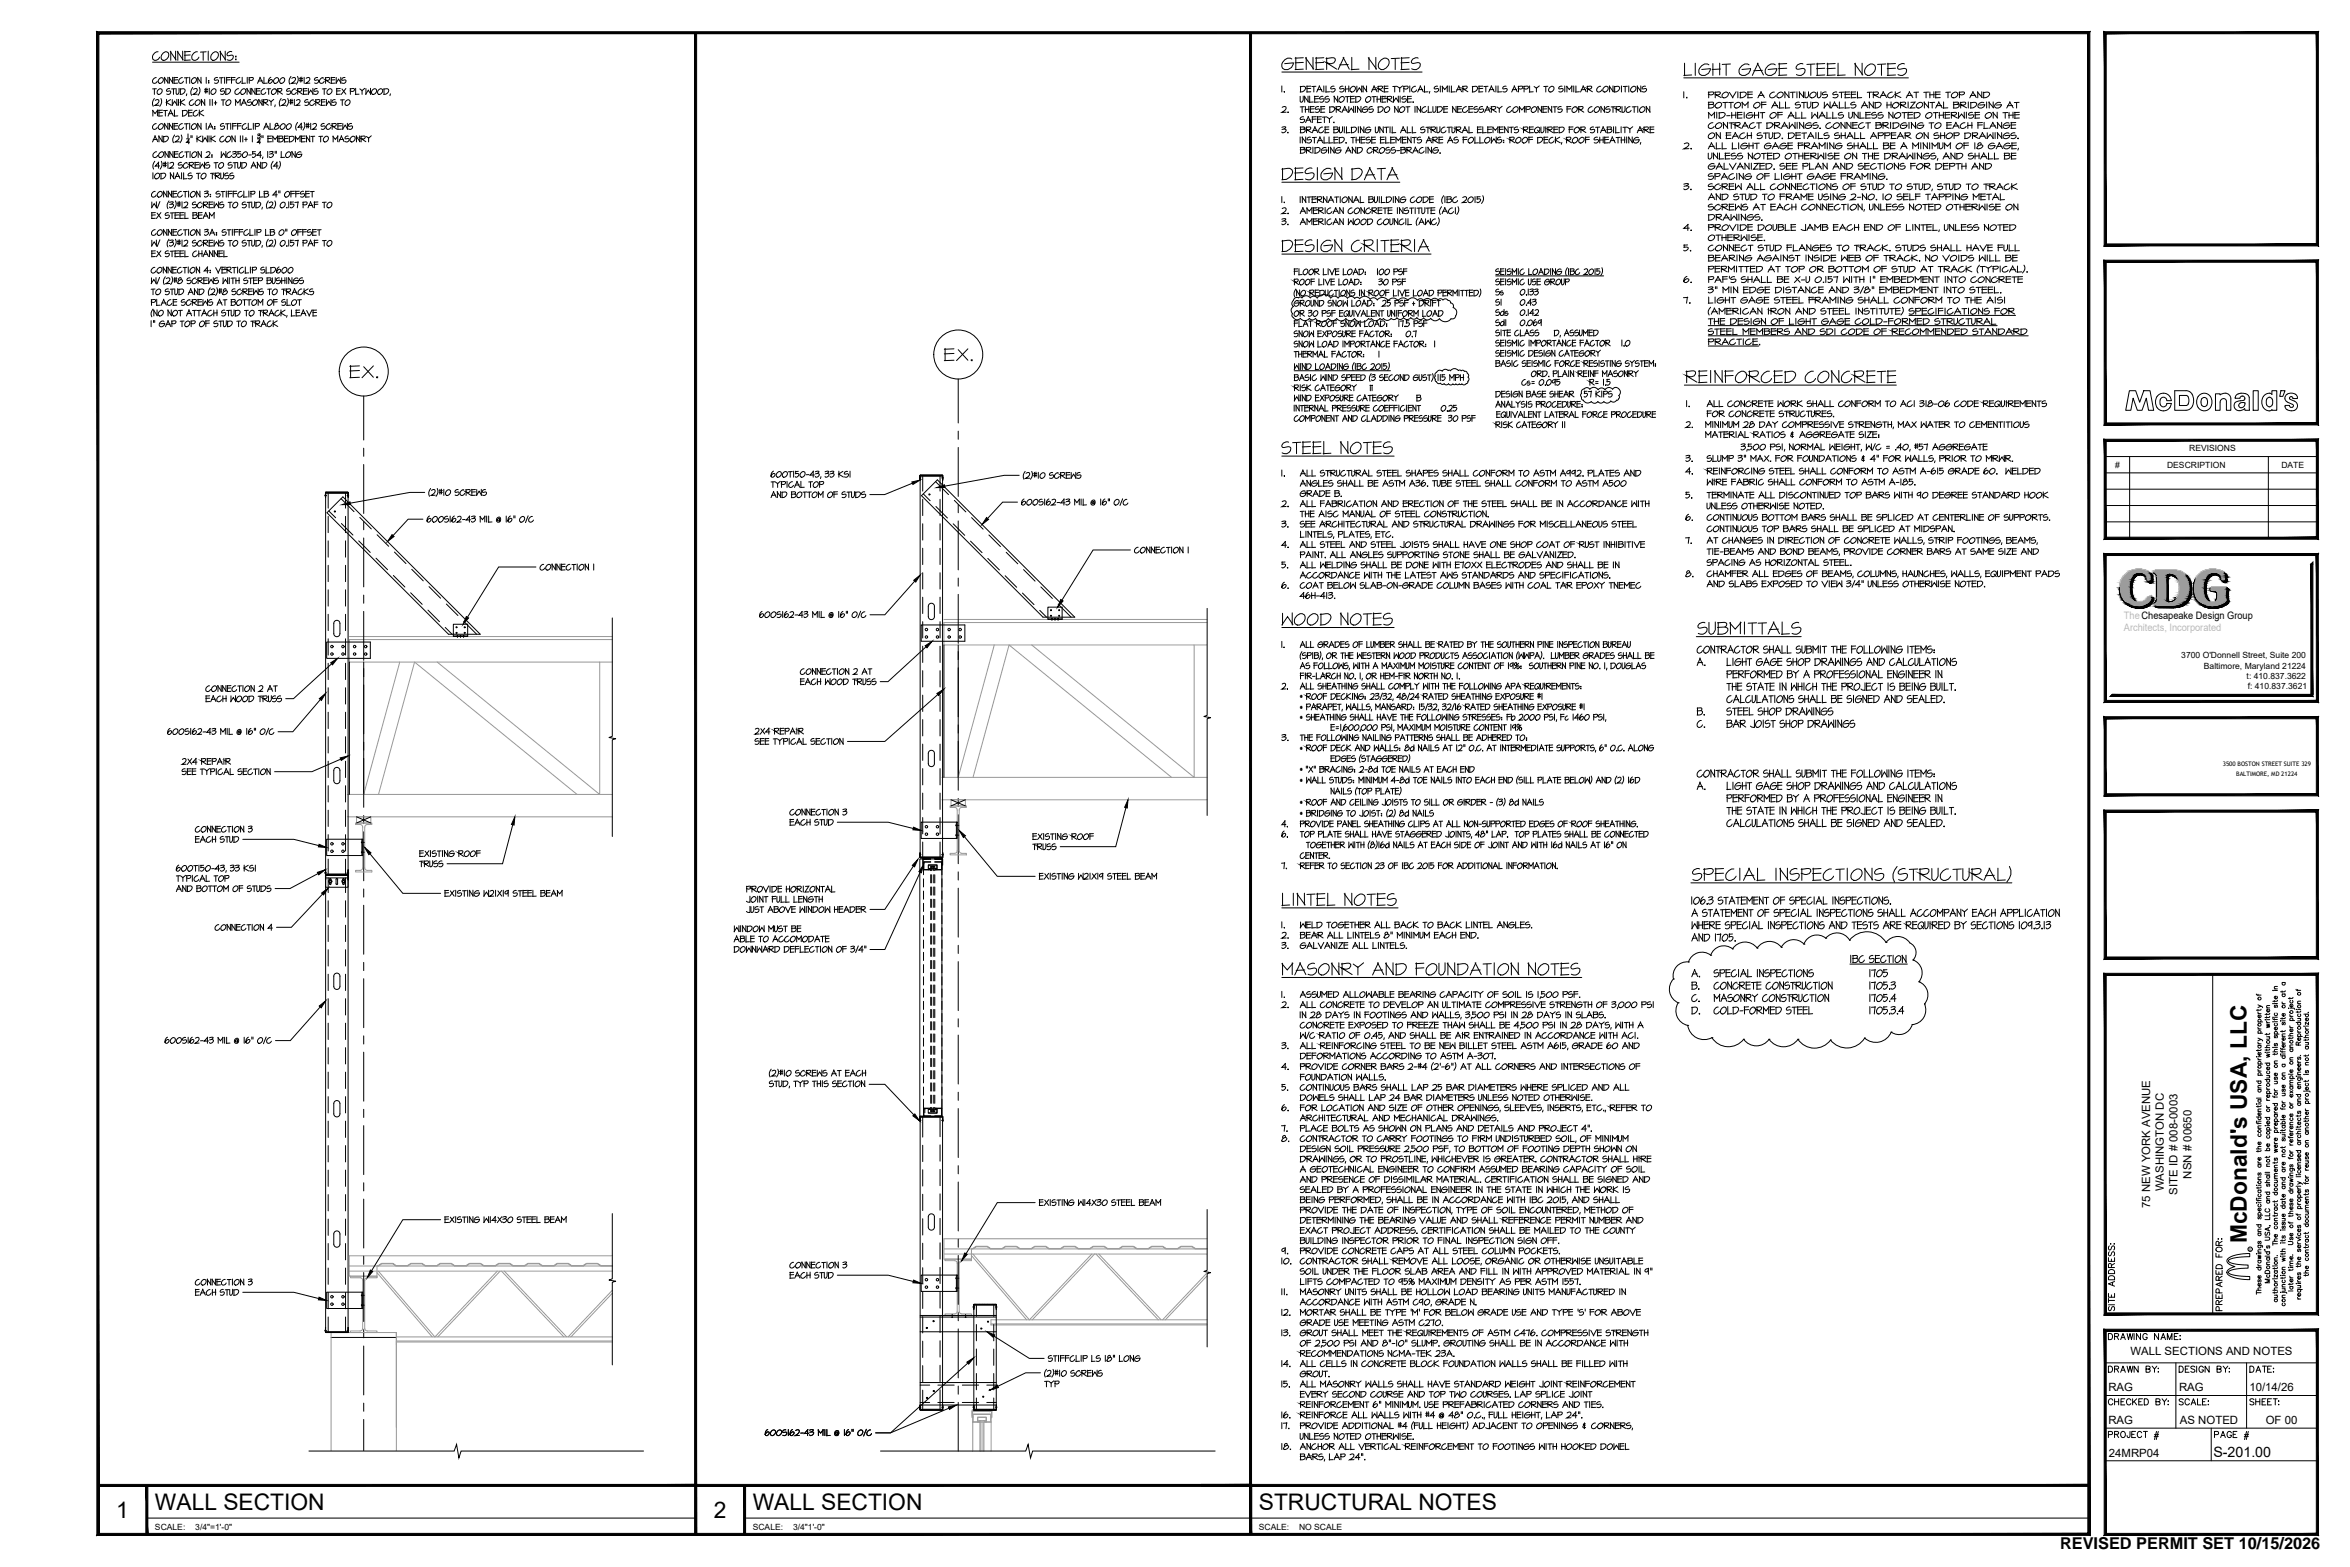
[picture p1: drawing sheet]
<svg xmlns="http://www.w3.org/2000/svg" width="914mm" height="610mm" viewBox="0 0 914 610" stroke-linecap="round" stroke-linejoin="round" font-family="sans-serif">
<defs><g id="words">
<g font-size="8.9">
<text x="874.2" y="483.7" transform="rotate(-90 874.2 483.7)">McDonald's USA, LLC</text>
<text x="60.3" y="587.6">WALL SECTION</text>
<text x="292.9" y="587.6">WALL SECTION</text>
<text x="489.8" y="587.6">STRUCTURAL NOTES</text>
<text x="45.1" y="590.6">1</text>
<text x="277.7" y="590.6">2</text>
</g>
<text font-size="6.3" x="801.6" y="602.5">REVISED PERMIT SET 10/15/2026</text>
<text font-size="5.5" x="861.2" y="566.6">S-201.00</text>
<g font-size="4.4">
<text x="852.7" y="458.5" transform="rotate(-90 852.7 458.5)">NSN # 00650</text>
<text x="842" y="463.5" transform="rotate(-90 842 463.5)">WASHINGTON DC</text>
<text x="847.3" y="464.7" transform="rotate(-90 847.3 464.7)">SITE ID # 008-0003</text>
<text x="836.6" y="470" transform="rotate(-90 836.6 470)">75 NEW YORK AVENUE</text>
<text x="829" y="527.2">WALL SECTIONS AND NOTES</text>
<text x="820.4" y="541.3">RAG</text>
<text x="847.9" y="541.3">RAG</text>
<text x="875.3" y="541.3">10/14/26</text>
<text x="820.4" y="554">RAG</text>
<text x="848.2" y="554">AS NOTED</text>
<text x="881.6" y="554">OF 00</text>
<text x="820.6" y="566.7">24MRP04</text>
</g>
<g font-size="4" fill="#b9b9b9">
<text x="826.4" y="241">The Chesapeake Design Group</text>
<text x="826.4" y="245.6">Architects, Incorporated</text>
</g>
<g font-size="3.5">
<text x="505.8" y="272.1">·</text>
<text x="505.8" y="276.2">·</text>
<text x="505.8" y="280.2">·</text>
<text x="505.8" y="292.1">·</text>
<text x="505.8" y="300.5">·</text>
<text x="505.8" y="304.6">·</text>
<text x="505.8" y="313.2">·</text>
<text x="505.8" y="317.5">·</text>
</g>
<g font-size="3.3">
<text x="851.8" y="175.6">REVISIONS</text>
<text x="823" y="182">#</text>
<text x="843.2" y="182">DESCRIPTION</text>
<text x="887.7" y="182">DATE</text>
<text x="848.8" y="256.1">3700 O'Donnell Street, Suite 200</text>
<text x="857.5" y="260.1">Baltimore, Maryland 21224</text>
<text x="874.2" y="264.1">t: 410.837.3622</text>
<text x="874.6" y="268.1">f: 410.837.3621</text>
<text x="60.3" y="595.1">SCALE:</text>
<text x="76" y="595.1">3/4&quot;=1'-0&quot;</text>
<text x="292.9" y="595.1">SCALE:</text>
<text x="308.6" y="595.1">3/4&quot;1'-0&quot;</text>
<text x="489.8" y="595.1">SCALE:</text>
<text x="505.5" y="595.1">NO SCALE</text>
</g>
<g font-size="2.4">
<text x="864.9" y="298.1">3500 BOSTON STREET SUITE 329</text>
<text x="870.1" y="301.8">BALTIMORE, MD 21224</text>
</g>
<text font-size="1.6" x="876.1" y="486.6" transform="rotate(-90 876.1 486.6)">R</text>
</g></defs>
<!-- layer: s-ex-fram -->
<g fill="none" stroke="#989898" stroke-width=".39">
<path d="M136 247.6h102.3M155.6 257.6l-14.1 51.5M170.1 257.6l63.2 51.5v-51.5M238.3 248.8h-102.3v8.8h102.3M367.3 241h102.3M386.9 250.9l-14 51.5M401.4 250.9l63.3 51.5v-51.5M469.6 242.2h-102.3v8.7h102.3M135.2 317.8h103.1M135.2 309.1h103.1M147.3 309.1l14-51.5 63.2 51.5M366.5 311.1h103.1"/>
<path d="M366.5 302.4h103.1M369.7 313.5h6.3v.6l-2.1 .1-.6 .9-.1 15.9 .7 .9 2.1 .1v.6h-6.3v-.6l2.1-.1 .6-.9v-15.9a.98 .98 0 0 0-.9-1h-1.8zM378.6 302.4l14-51.5 63.3 51.5M140.1 320.8h-1.8v-.6h6.4v.6h-2.2l-.6 1v15.8l.6 .9 2.2 .1v.6h-6.4v-.6h1.8M140.1 320.8a.98 .98 0 0 1 1 1v15.8l-.3 .7-.7 .3M135.9 492.5h102.4M135.9 494.5h102.4M140.1 497.1h-3.7v-.6h10.3v.6h-3.8a.95 .95 0 0 0-1 .9v18.8M140.1 497.1l.7 .2 .3 .7v18.8M146.7 495.1l21.5 25M146.7 492.5v4.6M147.2 494.5l22 25.6"/>
<path d="M193.5 494.5l-24.3 25.6M194.6 494.5l-24.3 25.6M195.1 494.5l24.3 25.6M196.2 494.5l24.3 25.6M238.3 492.3h-4.5l-1.2-.8h-4.5l-1.2 .8h-4.5l-1.2-.8h-4.5l-1.2 .8h-4.4l-1.3-.8h-4.4l-1.3 .8h-4.4l-1.3-.8h-4.4l-1.3 .8h-4.4l-1.3-.8h-4.4l-1.3 .8h-4.4l-1.3-.8h-4.4l-1.3 .8h-4.4l-1.2-.8h-4.4l-1.3 .8h-4.4l-1.3-.8h-4.4l-1.6 1 1.7-.8h4.2l1.3 .8h4.6l1.2-.8h4.3l1.2 .8h4.7l1.2-.8h4.2l1.3 .8h4.6l1.3-.8h4.2l1.3 .8h4.6l1.3-.8h4.2l1.3 .8h4.6l1.3-.8h4.2l1.3 .8h4.6l1.3-.8h4.2l1.3 .8h4.6l1.2-.8h4.3l1.2 .8h4.6M238.3 488.5h-102.4v8h10.8M367.3 485.9h102.3M367.3 487.8h102.3M378 488.4l21.5 25M378 485.9v4.5M378.5 487.8l22 25.6 24.3-25.6M425.9 487.8l-24.2 25.6"/>
<path d="M426.4 487.8l24.3 25.6M427.5 487.8l24.3 25.6M469.6 485.7h-4.5l-1.2-.9h-4.5l-1.2 .9h-4.4l-1.3-.9h-4.4l-1.3 .9h-4.4l-1.3-.9h-4.4l-1.3 .9h-4.4l-1.3-.9h-4.4l-1.3 .9h-4.4l-1.3-.9h-4.4l-1.3 .9h-4.4l-1.2-.9h-4.5l-1.2 .9h-4.4l-1.3-.9h-4.4l-1.3 .9h-4.4l-1.3-.9h-4.4l-1.6 1.1 1.7-.9h4.2l1.3 .9h4.6l1.3-.9h4.2l1.2 .9h4.7l1.3-.9h4.2l1.2 .9h4.6l1.3-.9h4.3l1.2 .9h4.6l1.3-.9h4.2l1.3 .9h4.6l1.3-.9h4.2l1.3 .9h4.6l1.3-.9h4.2l1.3 .9h4.6l1.2-.9h4.3l1.2 .9h4.7M469.6 481.9h-102.3v7.9h10.7M469.6 496.5l-16.1 16.9M469.6 495.3l-17.2 18.1M141.1 516.8l-.3 .7-.7 .3M141.9 516.8l.6 .9 4.2 .1v.6h-10.3v-.6h3.7M238.3 503.1l-16.2 17M238.3 501.9l-17.2 18.2M371.5 511.2h-3.8v.5h10.3v-.5h-3.8M371.5 511.1l.7-.3 .2-.7v-18.7a.98 .98 0 0 0-.9-1h-3.8v-.6h10.3v.6l-4.1 .1-.6 .9-.1 18.8 .3 .6 .7 .3"/>
<path d="M385.6 515h84M469.6 513.4h-84v2h84M154.3 522.1h84M154.3 521.7h84M154.3 520.1h84M128.8 564.5v-46.1h25.4v46.1"/>
</g>
<!-- layer: A-ESD-LIGHT -->
<g fill="none" stroke="#989898" stroke-width=".39">
<path d="M138.7 317.8h5.6v2.4h-5.6zM370.1 311.1h5.5v2.4h-5.5zM154.3 521.5v2M378.2 549h7.8v2.5h-.3l.1-2.4h-7.4l.1 2.4h-.3zM378.2 548.6v.4M378.4 548.6v.4M378.5 548.6v.4M378.5 553v11.6M378.7 550.2h6.8v2.9h-1.7v-1.8h-3.5v1.8h-1.6zM379.1 548.6l5.9 .4h-5.9v-.4h5.9v.4M379.4 549h.1M381 552.8h-.5v-1.4h3.2v1.4h-.5v.3l.5-.2v.4"/>
<path d="M381 552.8v.3l-.5-.2v.4M381.2 552.6h.5v12M381.2 552.6l-.2 .2M381.3 553.4l-2.8-.1v-3.2h7.2v3.2l-2.8 .1M381.3 552.6v12M381.7 552.7h.8M381.7 553.2h.8M382.9 552.6v12M383.2 552.8l-.7-.2v12M385 548.6l-5.9 .4M385.5 548.6v.4M385.7 553.3v11.3"/>
<path d="M385.7 548.6v.4M386 548.6v.4"/>
</g>
<!-- layer: S-GRID-EXST -->
<g fill="none" stroke="#000" stroke-width=".39">
<path d="M141.5 154.1v17.1M372.9 147.4v17.1M141.5 174.3v3.2M372.9 167.7v3.2M372.9 174.1v19M141.5 180.7v19M372.9 196.3v3.2M141.5 202.9v3.2M141.5 209.3v19M372.9 202.6v19.1M141.5 231.5v3.2M141.5 237.8v19.1"/>
<path d="M372.9 224.9v3.1M372.9 231.2v19.1M372.9 253.4v3.2M372.9 259.8v19M141.5 260.1v3.2M141.5 266.4v19.1M141.5 288.7v3.1M141.5 295v19.1M372.9 282v3.2M372.9 288.4v19M141.5 317.2v3.2M372.9 310.6v3.2"/>
<path d="M372.9 316.9v19.1M141.5 323.6v19M372.9 339.2v3.1M141.5 345.8v3.2M141.5 352.2v19M372.9 345.5v19.1M141.5 374.4v3.2M372.9 367.7v3.2M372.9 374.1v19M141.5 380.7v19.1M372.9 396.3v3.2M141.5 403v3.1"/>
<path d="M141.5 409.3v19.1M372.9 402.7v19M141.5 431.5v3.2M141.5 437.9v19M372.9 424.9v3.2M372.9 431.2v19.1M372.9 453.5v3.1M372.9 459.8v19.1M141.5 460.1v3.2M141.5 466.5v19M141.5 488.7v3.2M141.5 495v19.1"/>
<path d="M372.9 482v3.2M372.9 488.4v19M141.5 517.3v3.1M372.9 510.6v3.2M372.9 517v19M141.5 523.6v19.1M372.9 539.2v3.2M141.5 545.8v3.2M141.5 552.2v12.3M372.9 545.5v19.1"/>
</g>
<!-- layer: A-ESD-XLIGHT -->
<path d="M138.7 317.8l5.6 2.4M144.3 317.8l-5.6 2.4M370.1 311.1l5.5 2.4M375.6 311.1l-5.5 2.4" fill="none" stroke="#000" stroke-width=".39"/>
<!-- layer: 0 -->
<g fill="none" stroke="#000" stroke-width=".39">
<path d="M819.1 177.6h82.6M828.7 177.6v31.8M882.6 177.6v31.8M165.2 191.6h-5.7l-23.2 4.1M355 188l-10.8 4.4h-5.7M395.9 195.3h-5.8l-5.8 6.4M396.6 184.9h-5.8l-23.2 4.2M819.1 184h82.6M819.1 190.3h82.6M819.1 196.7h82.6M164.6 202h-5.8l-5.8 6.3M439.8 214h-14.5l-12.1 19.5"/>
<path d="M819.1 203h82.6M208.5 220.6h-14.5l-12.1 19.5M355.9 226.1l-11.6 13.1h-5.8M129 258.3l-14.8 13.5h-3M360.3 251.6l-14.8 13.6h-3M124.7 272.1l-10.8 12.6h-5.7M364.9 270.2l-20.6 18.2h-14.5M132.6 295.3l-11.2 4.9h-14.6M325.8 319.9h19.8l9.7 2.4M438.1 314.2l-4 15.2h-21.6M94.5 326.5h19.8l9.7 2.5M123.8 339.8l-11 5.9h-5.8"/>
<path d="M143.9 332.1l12.8 15.4h14.7M199.5 320.8l-4 15.2h-21.6M355.4 336.9l-11.1 16.9h-5.8M357.9 334.2h8.6v100.1h-8.6zM358 339.3l-13.7 30.1h-5.8M375.3 325.5l12.7 15.4h14.8M125.5 347.8l-12.1 12.9h-5.8M861 379.1v132.1M124.6 391.7l-11.6 13.1h-5.8M878 386.7l.3 .4h1.5M878.6 399.6l.5 .7M878.6 393.7l.5 .7"/>
<path d="M878.6 390.9l1.2 .5-1.2 .5M878.6 386.8v.6M878.6 392.6v.6M878.6 397.6h1.8M878.6 394.4h1.2M878.8 397.6a.58 .58 0 0 1 0-.9 .58 .58 0 0 1 .8 0 .58 .58 0 0 1-.1 .9M879.5 394.9a.56 .56 0 0 1 .3 .8 .56 .56 0 0 1-.9 0 .56 .56 0 0 1 .2-.8v1M879.8 392.6l-.3 .4h-1.5M879.8 391.4l.6 .6M881.4 396.8h.1M882 398.4l1.2 .4-1.2 .3 1.2 .4-1.2 .3M882 397.2l.5 .7"/>
<path d="M882 394.3v.6M882 395.5v.6M882 397.9h1.2M882 396.7h1.2M882 392.1h1.2M882.9 392.6a.56 .56 0 0 1 .2 .9 .56 .56 0 0 1-.9 0 .56 .56 0 0 1 .3-.9v1.1M883.2 395.4l-.4 .4h-1.5M883.2 394.2l-.4 .4h-1.5M883.2 391.2l-1.2 .1v.4l.3 .4M884.4 397.6h.1M884.4 396.2l.3 .4h1.5M884.4 395.8h.1"/>
<path d="M884.4 390.5h.1M884.4 385.4h.1M885 389.2v.6M885 396.3v.6M885 397.5h1.2M885 395.7h1.2M885 390.4h1.2M885 385.3h1.2M885 384.7h1.2M885.2 398.1a.58 .58 0 0 0-.1 .8 .58 .58 0 0 0 .9 0 .58 .58 0 0 0-.1-.8M885.2 394.1a.58 .58 0 0 0-.1 .9 .58 .58 0 0 0 .9 0 .58 .58 0 0 0-.1-.9M885.2 391l-.2 .9h.4l.5-.9 .3 .4-.3 .5"/>
<path d="M885.9 399.6a.57 .57 0 0 1 .1 .9 .57 .57 0 0 1-.8 0 .57 .57 0 0 1 .1-.9l.2 1.1M885.9 387.5a.57 .57 0 0 1 .1 .9 .57 .57 0 0 1-.8 0 .57 .57 0 0 1 .1-.9l.2 1.1M886.2 389.1l-.4 .4h-1.4M886.2 383.8h-1.2v.5l.3 .4M887.5 397.2h.1M888 389.8l.5 .7M888 385.5v.6M888 395.9v.6M888 397.1h1.2M888 390.5h1.2M888 386.7h1.2M888 382.2h1.2"/>
<path d="M888.2 397.7l-.2 .4 .2 .6 .5-.9h.4l-.2 .9M888.2 386.7a.58 .58 0 0 0 0 .8 .58 .58 0 0 0 .8 0 .58 .58 0 0 0-.1-.8M888.2 382.2a.58 .58 0 0 0 0 .9 .58 .58 0 0 0 .8 0 .58 .58 0 0 0-.1-.9M888.9 394.3a.56 .56 0 0 1 .3 .8 .56 .56 0 0 1-.9 0 .56 .56 0 0 1 .2-.8v1M889.2 395.8l-.3 .5h-1.5M889.2 385.4l-.3 .4h-1.5M890.5 392.3h.1M891 399.1l.5 .7M891 394.7l.5 .7M891 392.2h1.5l.3 .4M891 388.1v.6M891 399.8h1.2"/>
<path d="M891 397h1.8M891 395.4h1.2M891.3 397a.57 .57 0 0 1-.1-.8 .57 .57 0 0 1 .8 0 .57 .57 0 0 1-.1 .8M891.3 389.2a.58 .58 0 0 0-.1 .8 .58 .58 0 0 0 .8 0 .58 .58 0 0 0-.1-.8M891.9 390.7a.57 .57 0 0 1 .2 .9 .57 .57 0 0 1-.9 0 .57 .57 0 0 1 .1-.9l.2 1.1M892.2 388l-.3 .4h-1.5M893.4 384.8l.4 .5h1.4M893.4 397.8h1.8M893.5 392.8h.1M894 390.4h1.2M894 384.9v.6M894 393.4v.6"/>
<path d="M894 396.2h1.2M894 392.7h1.2M894.3 397.8a.58 .58 0 0 0-.1 .8 .58 .58 0 0 0 .8 0 .58 .58 0 0 0 0-.8M894.3 394.5a.58 .58 0 0 0-.1 .8 .58 .58 0 0 0 .8 0 .58 .58 0 0 0 0-.8M894.9 396.2l.3 .4-.1 .5-1.1 .1M895.2 393.3l-.3 .4h-1.5M895.2 389.5l-1.1 .1-.1 .4 .4 .4M896.5 399.3h.1M896.4 394.5h1.8M897 399.7l.6 .7M897 399.2h1.2M897.3 394.5a.58 .58 0 0 0-.1 .9 .58 .58 0 0 0 .9 0 .58 .58 0 0 0-.1-.9"/>
<path d="M898 396.1a.56 .56 0 0 1 .2 .9 .56 .56 0 0 1-.9 0 .56 .56 0 0 1 .3-.9v1M898.2 393.8h-.1M898.2 397.6v1l-1.2-1v1M878.1 411.2h.1M878.6 416l.5 .7M878.6 411.6l.5 .7M878.6 405.4l.5 .7M878.6 403.8l1.2 .6-1.2 .5M878.6 408.3v.6M878.6 418.3h1.8M878.6 416.7h1.2M878.6 413.9h1.8"/>
<path d="M878.6 412.3h1.2M878.6 411.1h1.2M878.6 406.7h1.2M878.6 406.1h1.2M878.6 402h1.8M878.6 400.3h1.2M878.8 418.3a.57 .57 0 0 1 0-.8 .57 .57 0 0 1 .8 0 .57 .57 0 0 1-.1 .8M878.8 413.9a.58 .58 0 0 1 0-.8 .58 .58 0 0 1 .8 0 .58 .58 0 0 1-.1 .8M878.8 406.7a.58 .58 0 0 0 0 .9 .58 .58 0 0 0 .8 0 .58 .58 0 0 0-.1-.9M878.8 402a.58 .58 0 0 1 0-.9 .58 .58 0 0 1 .8 0 .58 .58 0 0 1-.1 .9M879.5 409.4a.56 .56 0 0 1 .3 .9 .56 .56 0 0 1-.9 0 .56 .56 0 0 1 .2-.9v1.1M879.8 408.2l-.3 .5h-1.5"/>
<path d="M879.8 404.4l.6 .6M881.4 409.4h.1M881.3 420h1.9M881.3 413.6h1.9M881.3 407.5h1.9M882 410l1.2 .3-1.2 .4 1.2 .3-1.2 .4M882 402v.6M882 408.2v.5M882 418.4h1.2M882 409.4h1.2M882 403.3h1.2M882.2 420a.58 .58 0 0 0-.1 .8 .58 .58 0 0 0 .9 0 .58 .58 0 0 0-.1-.8"/>
<path d="M882.2 416.7a.58 .58 0 0 0-.1 .8 .58 .58 0 0 0 .9 0 .58 .58 0 0 0-.1-.8M882.2 413.6a.58 .58 0 0 0-.1 .8 .58 .58 0 0 0 .9 0 .58 .58 0 0 0-.1-.8M882.8 418.4l.4 .4-.1 .5-1.1 .1M882.8 403.3l.4 .5-.1 .4-1.1 .1M882.9 415.1a.56 .56 0 0 1 .2 .9 .56 .56 0 0 1-.9 0 .56 .56 0 0 1 .3-.9v1.1M883.2 408.1l-.4 .4h-1.5M883.2 406.6l-1.2 .1v.4l.3 .4M883.2 402l-.4 .4h-1.5M884.4 407.5h.1M884.4 409.2h1.8M885 409.8v.6M885 413.7h1.2"/>
<path d="M885 407.5h1.2M885 402.3h1.8M885.2 419l-.2 .4v.5h.4l.5-.9 .3 .4-.3 .6M885.2 405.9l-.2 .4v.5h.4l.5-.9 .3 .4-.3 .6M885.2 402.8l-.2 .9h.4l.5-.9 .3 .4-.3 .6M885.2 402.3a.58 .58 0 0 1-.1-.9 .58 .58 0 0 1 .9 0 .58 .58 0 0 1-.1 .9M885.9 417.5a.57 .57 0 0 1 .1 .8 .57 .57 0 0 1-.8 0 .57 .57 0 0 1 .1-.8l.2 1M886.2 412.7l-1.2 .1v.4l.3 .5M886.2 409.7l-.4 .4h-1.4M886.2 408.2l-1.2 .1v.4l.3 .5M887.5 410.1h.1M887.4 408.7l.3 .5h1.5"/>
<path d="M887.4 407.7l.3 .5h1.5M887.4 410.7h1.8M888 405.1l.5 .7M888 418.3h1.2M888 400.9v.6M888 407.8v.6M888 408.8v.6M888 414h1.2M888 410h1.2M888 405.8h1.2M888 403.2h1.2M888.2 414a.58 .58 0 0 0 0 .9 .58 .58 0 0 0 .8 0 .58 .58 0 0 0-.1-.9"/>
<path d="M888.2 410.7a.58 .58 0 0 0 0 .9 .58 .58 0 0 0 .8 0 .58 .58 0 0 0-.1-.9M888.9 406.3a.56 .56 0 0 1 .3 .9 .56 .56 0 0 1-.9 0 .56 .56 0 0 1 .2-.9v1.1M888.9 403.7a.56 .56 0 0 1 .3 .8 .56 .56 0 0 1-.9 0 .56 .56 0 0 1 .2-.8v1M889.2 417.4l-1.1 .1-.1 .4 .3 .4M889.2 402.2l-1.1 .1-.1 .4 .3 .5M889.2 400.8l-.3 .5h-1.5M890.4 417.9h1.8M890.4 403h1.8M891 407.5h1.2M891 403.6v.6M891 419.5h1.8M891 412.4h1.2"/>
<path d="M891 408.1h1.2M891.3 419.5a.58 .58 0 0 1-.1-.8 .58 .58 0 0 1 .8 0 .58 .58 0 0 1-.1 .8M891.3 408.1a.58 .58 0 0 0-.1 .8 .58 .58 0 0 0 .8 0 .58 .58 0 0 0-.1-.8M891.9 416.2a.57 .57 0 0 1 .2 .8 .57 .57 0 0 1-.9 0 .57 .57 0 0 1 .1-.8l.2 1M891.9 400.3a.57 .57 0 0 1 .2 .9 .57 .57 0 0 1-.9 0 .57 .57 0 0 1 .1-.9l.2 1M892.2 411.4l-1.1 .1-.1 .4 .3 .5M892.2 406.5l-1.1 .1-.1 .4 .3 .5M892.2 403.5l-.3 .4h-1.5M892.2 402l-1.1 .1-.1 .4 .3 .5M893.5 418.7h.1M894 419.3l1.6 .1 .1 .7M894 412.6l.5 .7"/>
<path d="M894 400.9l.5 .7M894 418.6h1.2M894 418h1.2M894 413.3h1.2M894 403.2h1.8M894 401.6h1.2M894.3 419.3a.58 .58 0 0 0-.1 .9 .58 .58 0 0 0 .8 0 .58 .58 0 0 0 0-.9M894.3 411.2l-.2 .9h.3l.6-.9 .2 .4-.2 .6M894.3 406.6l-.1-1.1-.6-.1-.2 1.2h1.8M894.3 403.2a.58 .58 0 0 1-.1-.9 .58 .58 0 0 1 .8 0 .58 .58 0 0 1 0 .9M895 415.4a.56 .56 0 0 1 .2 .8 .56 .56 0 0 1-.9 0 .56 .56 0 0 1 .2-.8v1M895 413.8a.56 .56 0 0 1 .2 .9 .56 .56 0 0 1-.9 0 .56 .56 0 0 1 .2-.9v1"/>
<path d="M895 403.7a.56 .56 0 0 1 .2 .9 .56 .56 0 0 1-.9 0 .56 .56 0 0 1 .2-.9v1M895.1 410.5v.1M895.2 417.1l-1.1 .1-.1 .4 .4 .4M895.2 405.4l-.9 .6M896.5 418.1h.1M896.4 403.7h1.8M897 418h1.2M897 404.3v.6M897 410.4v.6M897 414.3h1.2M897 407.1h1.2M897 405.6h1.2"/>
<path d="M897 400.4h1.2M897.3 416.4l-.3 .4 .3 .6 .4-.9h.5l-.2 .9M897.3 407.1a.58 .58 0 0 0-.1 .9 .58 .58 0 0 0 .9 0 .58 .58 0 0 0-.1-.9M897.9 405.6l.3 .4v.4l-1.2 .1M898.2 413.3l-1.1 .1-.1 .5 .4 .4M898.2 410.3l-.3 .4h-1.5M898.2 404.2l-.3 .4h-1.5M898.2 402.7l-1.1 .1-.1 .4 .4 .5M338.2 421.8h6.1l11.3 11.9M878 436.6l.3 .4h1.5M878.1 436.3h.1M878.1 429.5h.1"/>
<path d="M878 434.5h1.8M878 427.2h1.8M878 420.6h1.8M878.6 430.1v.6M878.6 436.7v.6M878.6 438.9h1.2M878.6 436.2h1.2M878.6 432.4h1.2M878.6 429.5h1.2M878.6 427.8h1.2M878.6 423.8h1.2M878.6 423.2h1.2"/>
<path d="M878.8 434.5a.58 .58 0 0 0 0 .9 .58 .58 0 0 0 .8 0 .58 .58 0 0 0-.1-.9M878.8 427.8a.57 .57 0 0 0 0 .9 .57 .57 0 0 0 .8 0 .57 .57 0 0 0-.1-.9M878.8 423.8a.58 .58 0 0 0 0 .9 .58 .58 0 0 0 .8 0 .58 .58 0 0 0-.1-.9M878.8 420.6a.58 .58 0 0 0 0 .8 .58 .58 0 0 0 .8 0 .58 .58 0 0 0-.1-.8M879.5 432.9a.56 .56 0 0 1 .3 .9 .56 .56 0 0 1-.9 0 .56 .56 0 0 1 .2-.9v1M879.8 438l-1.1 .1-.1 .4 .3 .4M879.8 431.4l-1.1 .1-.1 .4 .3 .5M879.8 430l-.3 .5h-1.5M879.8 422.3l-1.1 .1-.1 .4 .3 .4M881.4 438h.1M881.3 434.7h1.9M882 430.1l.5 .7"/>
<path d="M882 427.4l.5 .7M882 423.1l.5 .7M882 439.6h1.8M882 437.9h1.2M882 430.8h1.2M882 428.1h1.2M882 425.4h1.8M882 423.8h1.2M882.2 439.6a.58 .58 0 0 1-.1-.8 .58 .58 0 0 1 .9 0 .58 .58 0 0 1-.1 .8M882.2 434.7a.58 .58 0 0 0-.1 .9 .58 .58 0 0 0 .9 0 .58 .58 0 0 0-.1-.9M882.2 425.4a.57 .57 0 0 1-.1-.9 .57 .57 0 0 1 .9 0 .57 .57 0 0 1-.1 .9M882.9 436.3a.56 .56 0 0 1 .2 .8 .56 .56 0 0 1-.9 0 .56 .56 0 0 1 .3-.8v1"/>
<path d="M882.9 425.9a.56 .56 0 0 1 .2 .9 .56 .56 0 0 1-.9 0 .56 .56 0 0 1 .3-.9v1.1M884.4 426.3l.3 .5h1.5M884.4 429.3h1.8M885 438.2v.5l.5 .2M885 432.3v.4l.5 .3M885 423.7l.5 .7M885 438.9h1.2M885 426.4v.6M885 436.3h1.8M885 433.6h1.2M885 433h1.2M885 424.4h1.2"/>
<path d="M885 420.6h1.2M885.2 436.3a.58 .58 0 0 1-.1-.9 .58 .58 0 0 1 .9 0 .58 .58 0 0 1-.1 .9M885.2 433.6a.58 .58 0 0 0-.1 .8 .58 .58 0 0 0 .9 0 .58 .58 0 0 0-.1-.8M885.2 429.3a.58 .58 0 0 0-.1 .8 .58 .58 0 0 0 .9 0 .58 .58 0 0 0-.1-.8M885.8 420.6l.4 .5-.1 .4-1.1 .1M885.9 436.8a.57 .57 0 0 1 .1 .8 .57 .57 0 0 1-.8 0 .57 .57 0 0 1 .1-.8l.2 1M885.9 430.8a.57 .57 0 0 1 .1 .9 .57 .57 0 0 1-.8 0 .57 .57 0 0 1 .1-.9l.2 1.1M887.4 431l.3 .4h1.5M887.4 437.2h1.8M887.4 435.6h1.8M888 428.3l.5 .7M888 431.1v.6"/>
<path d="M888 439.4v.7M888 437.8h1.2M888 429h1.2M888 425.3h1.2M888.2 437.8a.58 .58 0 0 0 0 .9 .58 .58 0 0 0 .8 0 .58 .58 0 0 0-.1-.9M888.2 437.2a.57 .57 0 0 1 0-.8 .57 .57 0 0 1 .8 0 .57 .57 0 0 1-.1 .8M888.2 423.7l-.1 .8h.3l.5-.8 .3 .3-.3 .6M888.9 425.3l.3 .4-.1 .5-1.1 .1M888.9 433.9a.56 .56 0 0 1 .3 .8 .56 .56 0 0 1-.9 0 .56 .56 0 0 1 .2-.8v1M888.9 422.1a.56 .56 0 0 1 .3 .9 .56 .56 0 0 1-.9 0 .56 .56 0 0 1 .2-.9v1.1M889.2 439.4l-.3 .4h-1.5M891 439.5l.5 .7"/>
<path d="M891 428.8l.5 .7M891 437.6h1.2M891 429.5h1.2M891 424.3l1.2 .9M891 422.7h1.2M891 422.1h1.2M891.3 434.9a.57 .57 0 0 0-.1 .8 .57 .57 0 0 0 .8 0 .57 .57 0 0 0-.1-.8M891.3 422.7a.58 .58 0 0 0-.1 .9 .58 .58 0 0 0 .8 0 .58 .58 0 0 0-.1-.9M891.9 438.1a.57 .57 0 0 1 .2 .8 .57 .57 0 0 1-.9 0 .57 .57 0 0 1 .1-.8l.2 1M891.9 433.3a.57 .57 0 0 1 .2 .9 .57 .57 0 0 1-.9 0 .57 .57 0 0 1 .1-.9l.2 1.1M891.9 425.7a.57 .57 0 0 1 .2 .9 .57 .57 0 0 1-.9 0 .57 .57 0 0 1 .1-.9l.2 1.1M892.2 436.6l-1.1 .1-.1 .4 .3 .5"/>
<path d="M892.2 421.2l-1.1 .1-.1 .4 .3 .4M892.2 420.2l-1.1 .1-.1 .5 .3 .4M892.2 424.3l-1.2 .9M893.5 439.4h.1M893.4 425.8h1.8M894 433.8v.6M894 438.1v.6M894 439.3h1.2M894 429.1h1.2M894 428.5h1.2M894 422h1.2M894.3 434.9a.57 .57 0 0 0-.1 .9 .57 .57 0 0 0 .8 0 .57 .57 0 0 0 0-.9"/>
<path d="M894.3 432.2l-.2 .9h.3l.6-.9 .2 .4-.2 .6M894.3 429.1a.57 .57 0 0 0-.1 .8 .57 .57 0 0 0 .8 0 .57 .57 0 0 0 0-.8M894.3 425.8a.58 .58 0 0 0-.1 .8 .58 .58 0 0 0 .8 0 .58 .58 0 0 0 0-.8M895 436.5a.56 .56 0 0 1 .2 .8 .56 .56 0 0 1-.9 0 .56 .56 0 0 1 .2-.8v1M895 422.5a.56 .56 0 0 1 .2 .9 .56 .56 0 0 1-.9 0 .56 .56 0 0 1 .2-.9v1M895.2 438l-.3 .5h-1.5M895.2 433.7l-.3 .4h-1.5M895.2 427.5l-1.1 .1-.1 .4 .4 .5M895.2 421l-1.1 .1-.1 .5 .4 .4M896.5 424.5h.1M896.4 435.2h1.8M897 431.4l.6 .6"/>
<path d="M897 427l.6 .6M897 424.5h1.5l.3 .4M897 429.3h1.8M897 420.3v.6M897 435.8v.6M897 439.7h1.2M897 432h1.2M897 427.6h1.2M897.3 429.3a.58 .58 0 0 1-.1-.9 .58 .58 0 0 1 .9 0 .58 .58 0 0 1-.1 .9M897.3 421.4a.58 .58 0 0 0-.1 .9 .58 .58 0 0 0 .9 0 .58 .58 0 0 0-.1-.9M898 432.6a.55 .55 0 0 1 .2 .8 .55 .55 0 0 1-.9 0 .55 .55 0 0 1 .3-.8v1M898 423a.56 .56 0 0 1 .2 .8 .56 .56 0 0 1-.9 0 .56 .56 0 0 1 .3-.8v1"/>
<path d="M898.2 438.8h-1.1l-.1 .5 .4 .4M898.2 435.7l-.3 .5h-1.5M898.2 434.3l-1.1 .1-.1 .4 .4 .4M898.2 420.2l-.3 .4h-1.5M878 447h1.8M878.6 451.8l.5 .7M878.6 447.5v.7M878.6 458.9h1.2M878.6 453.1h1.2M878.6 452.5h1.2M878.8 456.3l-.1 .8h.3l.5-.8 .3 .3-.3 .6M878.8 453.1a.58 .58 0 0 0 0 .8 .58 .58 0 0 0 .8 0 .58 .58 0 0 0-.1-.8"/>
<path d="M878.8 441.1a.58 .58 0 0 0 0 .8 .58 .58 0 0 0 .8 0 .58 .58 0 0 0-.1-.8M879.5 450.3a.56 .56 0 0 1 .2 .9 .56 .56 0 0 1-.9 0 .56 .56 0 0 1 .1-.9l.2 1M879.5 444.3a.56 .56 0 0 1 .3 .8 .56 .56 0 0 1-.9 0 .56 .56 0 0 1 .2-.8v1M879.8 457.9l-1.1 .1-.1 .4 .3 .5M879.8 447.5l-.3 .4h-1.5M879.8 446l-1.1 .1-.1 .4 .3 .5M881.3 456.8h1.9M881.3 456.1h1.9M881.3 447.6h1.9M882 457.4h1.2M882 453.7h1.2M882 449.9v.6"/>
<path d="M882.2 457.4a.57 .57 0 0 0-.1 .8 .57 .57 0 0 0 .9 0 .57 .57 0 0 0-.1-.8M882.2 447.6a.58 .58 0 0 1-.1-.8 .58 .58 0 0 1 .9 0 .58 .58 0 0 1-.1 .8M882.2 441.8a.58 .58 0 0 0-.1 .8 .58 .58 0 0 0 .9 0 .58 .58 0 0 0-.1-.8M882.9 445a.56 .56 0 0 1 .2 .8 .56 .56 0 0 1-.9 0 .56 .56 0 0 1 .3-.8v1M883.2 459.1l-1.2 .1v.4l.3 .5M883.2 452.8l-1.2 .1v.4l.3 .4M883.2 449.8l-.4 .4h-1.5M885 447l1.2 .3-1.2 .3 1.2 .4-1.2 .3M885 444.2v.4l.5 .3M885 452v.6M885 459.1h1.2M885 458.4h1.2"/>
<path d="M885 454.3h1.2M885 444.9h1.2M885 440.6h1.8M885.2 450.5l-.2 .8h.4l.5-.8 .3 .3-.3 .6M885.2 440.6a.58 .58 0 0 1-.1-.9 .58 .58 0 0 1 .9 0 .58 .58 0 0 1-.1 .9M885.8 459.1l.4 .4-.1 .5-1.1 .1M885.9 454.8a.57 .57 0 0 1 .1 .8 .57 .57 0 0 1-.8 0 .57 .57 0 0 1 .1-.8l.2 1M885.9 445.4a.57 .57 0 0 1 .1 .8 .57 .57 0 0 1-.8 0 .57 .57 0 0 1 .1-.8l.2 1M885.9 442.7a.57 .57 0 0 1 .1 .9 .57 .57 0 0 1-.8 0 .57 .57 0 0 1 .1-.9l.2 1.1M886.2 457.5l-1.2 .1v.4l.3 .4M886.2 456.5l-1.2 .1v.4l.3 .5M886.2 453.3l-1.2 .1v.5l.3 .4"/>
<path d="M886.2 452l-.4 .4h-1.4M887.5 440.7h.1M887.4 458.2h1.8M888 453.6l.5 .7M888 454.3h1.2M888 446.1v.6M888 454.9h1.2M888 450h1.2M888 441.4h1.2M888 440.6h1.2M888.2 458.2a.58 .58 0 0 0 0 .8 .58 .58 0 0 0 .8 0 .58 .58 0 0 0-.1-.8M888.2 454.9a.58 .58 0 0 0 0 .8 .58 .58 0 0 0 .8 0 .58 .58 0 0 0-.1-.8"/>
<path d="M888.2 442.9l-.1 .9h.3l.5-.9 .3 .4-.3 .5M888.9 441.4l.3 .5-.1 .4-1.1 .1M888.9 452.1a.56 .56 0 0 1 .3 .9 .56 .56 0 0 1-.9 0 .56 .56 0 0 1 .2-.9v1.1M889.2 459.9l-1.1 .1-.1 .4 .3 .4M889.2 449l-1.1 .1-.1 .4 .3 .5M889.2 446l-.3 .4h-1.5M890.5 458h.1M890.4 450.2l.3 .5h1.5M890.4 442.1l.3 .5h1.5M891 458.5l1.2 .4-1.2 .3 1.2 .3-1.2 .4M891 454.6l1.6 .1 .1 .7M891 447.5l.5 .7"/>
<path d="M891 444.8l.5 .7M891 442.2v.6M891 450.3v.6M891 457.9h1.2M891 457.3h1.2M891 448.2h1.2M891 445.5h1.2M891 440.2h1.2M891.3 454.6a.58 .58 0 0 0-.1 .9 .58 .58 0 0 0 .8 0 .58 .58 0 0 0-.1-.9M891.3 453.1l-.3 .3 .1 .5h.3l.5-.8 .3 .3-.3 .6M891.9 443.3a.57 .57 0 0 1 .2 .9 .57 .57 0 0 1-.9 0 .57 .57 0 0 1 .1-.9l.2 1.1M891.9 440.7a.57 .57 0 0 1 .2 .9 .57 .57 0 0 1-.9 0 .57 .57 0 0 1 .1-.9l.2 1.1"/>
<path d="M892.2 456.4h-1.1l-.1 .5 .3 .4M893.5 457.1h.1M893.4 457.8h1.8M893.4 447.6h1.8M893.4 441h1.8M894 459.7l1.2 .5-1.2 .5M894 443l.5 .7M894 457h1.2M894 453.3h1.2M894 444.3h1.2M894 443.7h1.2M894.3 455.4a.58 .58 0 0 0-.1 .8 .58 .58 0 0 0 .8 0 .58 .58 0 0 0 0-.8"/>
<path d="M894.3 450.7l-.2 .9h.3l.6-.9 .2 .3-.2 .7M894.3 447.6a.58 .58 0 0 0-.1 .8 .58 .58 0 0 0 .8 0 .58 .58 0 0 0 0-.8M894.3 444.3a.58 .58 0 0 0-.1 .9 .58 .58 0 0 0 .8 0 .58 .58 0 0 0 0-.9M894.3 441.6a.58 .58 0 0 0-.1 .8 .58 .58 0 0 0 .8 0 .58 .58 0 0 0 0-.8M895 453.8a.56 .56 0 0 1 .1 .9 .56 .56 0 0 1-.9 0 .56 .56 0 0 1 .2-.9l.1 1M895 449.2a.56 .56 0 0 1 .1 .8 .56 .56 0 0 1-.9 0 .56 .56 0 0 1 .2-.8l.1 1M895.2 452.3l-1.1 .1-.1 .5 .4 .4M895.2 440.1l-1.1 .1-.1 .4 .4 .4M896.4 460l.4 .4h1.4M897 457.3l.6 .7M897 454.5l.6 .7M897 458h1.2"/>
<path d="M897 455.2h1.2M897 451.6h1.2M897 444.6h1.2M897 440.3h1.2M897.3 450l-.3 .3 .3 .6 .4-.9h.5v.6l-.2 .3M897.3 440.3a.58 .58 0 0 0-.1 .9 .58 .58 0 0 0 .9 0 .58 .58 0 0 0-.1-.9M897.9 451.6l.3 .4v.5h-1.2M898 453.1a.56 .56 0 0 1 .2 .8 .56 .56 0 0 1-.9 0 .56 .56 0 0 1 .3-.8v1M898 448.4a.56 .56 0 0 1 .2 .9 .56 .56 0 0 1-.9 0 .56 .56 0 0 1 .3-.9v1.1M898.2 443.7l-1.1 .1-.1 .4 .4 .4M171.4 474.5h-14.7l-12.1 19.9M402.8 467.8h-14.8l-12.1 19.9"/>
<path d="M878.1 468h.1M878 466.6l.3 .4h1.5M878.1 466.3h.1M878.1 461.2h.1M878 476.4h1.8M878.6 479.7h1.2M878.6 479.1h1.2M878.6 472.7h1.8M878.6 467.9h1.2M878.6 461.8v.6M878.6 466.7v.6M878.6 466.2h1.2"/>
<path d="M878.6 463h1.2M878.6 461.1h1.2M878.8 479.7a.58 .58 0 0 0 0 .9 .58 .58 0 0 0 .8 0 .58 .58 0 0 0-.1-.9M878.8 476.4a.58 .58 0 0 0 0 .9 .58 .58 0 0 0 .8 0 .58 .58 0 0 0-.1-.9M878.8 473.2l-.1 .9h.3l.5-.9 .3 .4-.3 .6M878.8 472.7a.58 .58 0 0 1 0-.8 .58 .58 0 0 1 .8 0 .58 .58 0 0 1-.1 .8M878.8 468.5a.58 .58 0 0 0 0 .9 .58 .58 0 0 0 .8 0 .58 .58 0 0 0-.1-.9M878.8 464.5a.57 .57 0 0 0 0 .9 .57 .57 0 0 0 .8 0 .57 .57 0 0 0-.1-.9M878.8 463a.58 .58 0 0 0 0 .8 .58 .58 0 0 0 .8 0 .58 .58 0 0 0-.1-.8M879.5 470a.56 .56 0 0 1 .3 .9 .56 .56 0 0 1-.9 0 .56 .56 0 0 1 .2-.9v1.1M879.8 478.2h-1.1l-.1 .5 .3 .4M879.8 461.7l-.3 .4h-1.5"/>
<path d="M881.3 463.8h1.9M881.3 460.1h1.9M881.6 479.4l-.3 .4 .3 .8 .4-.2 .6-1 .6 .4-.3 .8M881.8 470.2a.67 .67 0 0 0-.5 .8 .67 .67 0 0 0 .7 .5 .75 .75 0 0 0 1-.2 .75 .75 0 0 0-.1-1l-.2-.1M882 467h1.2M882 466.4h1.2M882.2 467a.58 .58 0 0 0-.1 .9 .58 .58 0 0 0 .9 0 .58 .58 0 0 0-.1-.9M882.2 463.8a.58 .58 0 0 0-.1 .8 .58 .58 0 0 0 .9 0 .58 .58 0 0 0-.1-.8M882.2 460.6l-.2 .8h.4l.5-.8 .3 .3-.3 .6M882.5 477.7v.9M883.1 476.8l.4 .1M883.2 477.5l-1.9 .7 1.9 .7"/>
<path d="M883.2 473.4v1.1h-1.9M883.2 472v1h-1.9M883.2 465.5l-1.2 .1v.4l.3 .4M884.4 463.8h1.8M885 471.3v.5l.5 .2M885 467.1v.6M885 472.6v.6M885 474.9h1.2M885 472h1.2M885 469.9h1.2M885.2 477a.58 .58 0 0 0-.1 .9 .58 .58 0 0 0 .9 0 .58 .58 0 0 0-.1-.9M885.2 469.9a.58 .58 0 0 0-.1 .8 .58 .58 0 0 0 .9 0 .58 .58 0 0 0-.1-.8"/>
<path d="M885.2 468.2a.58 .58 0 0 0-.1 .9 .58 .58 0 0 0 .9 0 .58 .58 0 0 0-.1-.9M885.2 463.8a.58 .58 0 0 0-.1 .9 .58 .58 0 0 0 .9 0 .58 .58 0 0 0-.1-.9M885.2 460.6a.58 .58 0 0 0-.1 .8 .58 .58 0 0 0 .9 0 .58 .58 0 0 0-.1-.8M886.2 473.9l-1.2 .1v.5l.3 .4M886.2 472.5l-.4 .5h-1.4M886.2 467l-.4 .5h-1.4M887.5 478.6h.1M887.4 469.1h1.8M888 466.3v.6M888 478.5h1.2M888 474h1.2M888 467.5h1.2"/>
<path d="M888 461.4h1.2M888 460.8h1.2M888.2 476.9l-.2 .4 .2 .6 .5-.9h.4l-.2 .9M888.2 475.5l-.1 .9h.3l.5-.9 .3 .3-.3 .6M888.2 469.1a.58 .58 0 0 0 0 .9 .58 .58 0 0 0 .8 0 .58 .58 0 0 0-.1-.9M888.2 467.5a.58 .58 0 0 0 0 .8 .58 .58 0 0 0 .8 0 .58 .58 0 0 0-.1-.8M888.2 461.4a.58 .58 0 0 0 0 .9 .58 .58 0 0 0 .8 0 .58 .58 0 0 0-.1-.9M888.9 474l.3 .5-.1 .4-1.1 .1M888.9 472.3a.56 .56 0 0 1 .3 .9 .56 .56 0 0 1-.9 0 .56 .56 0 0 1 .2-.9v1M888.9 464.6a.56 .56 0 0 1 .3 .9 .56 .56 0 0 1-.9 0 .56 .56 0 0 1 .2-.9v1.1M889.2 466.2l-.3 .4h-1.5M890.4 475.3l.3 .4h1.5"/>
<path d="M890.4 472.1h1.8M890.4 463.3h1.8M891 461.9l.5 .7M891 472.7v.6M891 475.4v.6M891 462.6h1.2M891 460.5h1.2M891.3 468l-.3 .3 .1 .5h.3l.5-.8 .3 .3-.3 .6M891.3 463.3a.57 .57 0 0 0-.1 .8 .57 .57 0 0 0 .8 0 .57 .57 0 0 0-.1-.8M891.3 460.5a.58 .58 0 0 0-.1 .8 .58 .58 0 0 0 .8 0 .58 .58 0 0 0-.1-.8M891.9 479.8a.56 .56 0 0 1 .2 .8 .56 .56 0 0 1-.9 0 .56 .56 0 0 1 .1-.8l.2 1M891.9 469.5a.57 .57 0 0 1 .2 .8 .57 .57 0 0 1-.9 0 .57 .57 0 0 1 .1-.8l.2 1"/>
<path d="M891.9 466.4a.57 .57 0 0 1 .2 .9 .57 .57 0 0 1-.9 0 .57 .57 0 0 1 .1-.9l.2 1.1M892.2 472.6l-.3 .5h-1.5M892.2 471.2l-1.1 .1-.1 .4 .3 .4M893.4 472.2l.4 .4h1.4M893.4 461.5h1.8M894 467.8l.5 .7M894 461.9l.5 .7M894 472.2v.7M894 470.2h1.8M894 468.5h1.2M894 465.8h1.8M894 462.6h1.2"/>
<path d="M894.3 479.7a.58 .58 0 0 0-.1 .8 .58 .58 0 0 0 .8 0 .58 .58 0 0 0 0-.8M894.3 476.7l-.2 .8h.3l.6-.8 .2 .3-.2 .6M894.3 470.2a.57 .57 0 0 1-.1-.9 .57 .57 0 0 1 .8 0 .57 .57 0 0 1 0 .9M894.3 465.8a.58 .58 0 0 1-.1-.9 .58 .58 0 0 1 .8 0 .58 .58 0 0 1 0 .9M895 478.1a.56 .56 0 0 1 .2 .9 .56 .56 0 0 1-.9 0 .56 .56 0 0 1 .2-.9v1M895 463.1a.56 .56 0 0 1 .2 .9 .56 .56 0 0 1-.9 0 .56 .56 0 0 1 .2-.9v1M895.2 460.2l.6 .6M896.4 476.2h1.8M897 460.1v.6M897 464.4v.6M897 479.4v.7M897 471.4h1.2"/>
<path d="M897 470.7h1.2M897 466.6h1.2M897.3 476.2a.58 .58 0 0 0-.1 .8 .58 .58 0 0 0 .9 0 .58 .58 0 0 0-.1-.8M897.3 472.9a.58 .58 0 0 0-.1 .9 .58 .58 0 0 0 .9 0 .58 .58 0 0 0-.1-.9M897.3 462.8l-.3 .3 .3 .7 .4-.9h.5v.5l-.2 .4M897.9 471.4l.3 .5v.4l-1.2 .1M898 467.1a.56 .56 0 0 1 .2 .9 .56 .56 0 0 1-.9 0 .56 .56 0 0 1 .3-.9v1.1M898.2 479.4l-.3 .4h-1.5M898.2 469.8l-1.1 .1-.1 .4 .4 .4M898.2 468.8l-1.1 .1-.1 .5 .4 .4M898.2 465.7l-1.1 .1-.1 .4 .4 .4M898.2 464.3l-.3 .4h-1.5"/>
<path d="M325.8 496.1h19.8l9.7 2.4M866.8 489.7l1.4-.9 1.6-.5 5.6-.6v1.2l-5.5 .4-2.1 .5-.7 .6 .3 .6 1.6 .6 5.8 .5v1.3l-5.5 .4-1.7 .6-.5 .6 .8 .7 1.8 .4 5.7 .5v1.2l-4.9-.4-2-.6-1.5-.9-.5-.8 .4-1 1.1-.8 1.6-.6-1.9-.7-.8-.7-.4-.7zM878.1 487.8h.1M878 493.1h1.8M878.6 491.8l.5 .7M878.6 488.3l1.2 .4-1.2 .3 1.2 .4-1.2 .3M878.6 484.4l1.6 .1 .1 .7M878.6 492.5h1.2M878.6 490.3h1.2M878.6 487.7h1.2M878.6 487.1h1.2M878.8 497.8l-.1 .9h.3l.5-.9 .3 .4-.3 .6"/>
<path d="M878.8 493.1a.58 .58 0 0 0 0 .8 .58 .58 0 0 0 .8 0 .58 .58 0 0 0-.1-.8M878.8 490.3a.58 .58 0 0 0 0 .9 .58 .58 0 0 0 .8 0 .58 .58 0 0 0-.1-.9M878.8 484.4a.58 .58 0 0 0 0 .9 .58 .58 0 0 0 .8 0 .58 .58 0 0 0-.1-.9M878.8 482.9l-.1 .9h.3l.5-.9 .3 .3-.3 .6M879.5 499.3a.56 .56 0 0 1 .3 .8 .56 .56 0 0 1-.9 0 .56 .56 0 0 1 .2-.8v1M879.5 496.3a.56 .56 0 0 1 .3 .8 .56 .56 0 0 1-.9 0 .56 .56 0 0 1 .2-.8v1M879.8 486.2l-1.1 .1-.1 .4 .3 .4M881.1 486.2l.4 .1M881.3 481.3h1.3l.6 .5-.3 .6-1.6 .1M881.3 488.7h1.9M881.3 487h1.9M881.4 494.5a1.03 1.03 0 0 1 1.8 .3v.6h-1.9z"/>
<path d="M882 492h1.2M882 489.3h1.2M882.2 495.9a.58 .58 0 0 0-.1 .9 .58 .58 0 0 0 .9 0 .58 .58 0 0 0-.1-.9M882.2 489.3a.57 .57 0 0 0-.1 .8 .57 .57 0 0 0 .9 0 .57 .57 0 0 0-.1-.8M882.2 487a.57 .57 0 0 0-.1 .8 .57 .57 0 0 0 .9 0 .57 .57 0 0 0-.1-.8M882.2 484.6l-.2 .4 .2 .6 .4-.9h.5l-.2 .9M883.2 497.6h-1.9l1.9 .7-1.9 .7h1.9M883.2 491l-1.2 .1v.4l.3 .5M884.4 492.5h.1M884.4 483.8h1.8M884.4 483.2v1.2M884.4 482.9h1.8"/>
<path d="M884.4 497.6h.1M885 498l.5 .7M885 492.5h1.2M885 493.2v.6M885 498.7h1.2M885 497.5h1.2M885 494.4h1.2M885 490.2h1.2M885.2 494.4a.58 .58 0 0 0-.1 .8 .58 .58 0 0 0 .9 0 .58 .58 0 0 0-.1-.8M885.9 480.2a.57 .57 0 0 1 .1 .9 .57 .57 0 0 1-.8 0 .57 .57 0 0 1 .1-.9l.2 1.1M886.1 488.4l-.1 .1M886.2 495.9v1l-1.2-1v1"/>
<path d="M886.2 493.1l-.4 .4h-1.4M886.2 489.3l-1.2 .1v.4l.3 .4M886.2 481.9l-1.2 .1v.5l.3 .4M887.5 496.3h.1M887.5 488.8h.1M887.5 483.6h.1M887.4 486.9h1.8M888 489.3l1.2 .3-1.2 .4 1.2 .3-1.2 .4M888 488.7h1.2M888 482.3v.6M888 487.5v.6M888 496.9v.6"/>
<path d="M888 496.2h1.2M888 493.9h1.2M888 483.5h1.2M888.2 498a.58 .58 0 0 0 0 .8 .58 .58 0 0 0 .8 0 .58 .58 0 0 0-.1-.8M888.2 480.7l-.1 .9h.3l.5-.9 .3 .4-.3 .6M889.2 499.7l-1.1 .1-.1 .4 .3 .5M889.2 496.8l-.3 .4h-1.5M889.2 493l-1.1 .1-.1 .4 .3 .4M889.2 487.4l-.3 .4h-1.5M889.2 485.9l-1.1 .1-.1 .4 .3 .5M889.2 482.2l-.3 .4h-1.5M890.5 493.2h.1"/>
<path d="M890.4 483h1.3l.5 .5-.3 .6-1.5 .1M891 496.4l.5 .7M891 493.1h1.2M891 492.5h1.2M891 493.8v.6M891 499.3v.6M891 497.1h1.2M891.3 481.4l-.3 .3 .1 .5h.3l.5-.8 .3 .3-.3 .6M891.9 497.6a.57 .57 0 0 1 .2 .9 .57 .57 0 0 1-.9 0 .57 .57 0 0 1 .1-.9l.2 1.1M891.9 488.8a.57 .57 0 0 1 .2 .9 .57 .57 0 0 1-.9 0 .57 .57 0 0 1 .1-.9l.2 1.1M892.1 488.2l-.1 .1M892.2 499.2l-.3 .4h-1.5"/>
<path d="M892.2 493.7l-.3 .4h-1.5M892.2 491.5l-1.1 .1-.1 .4 .3 .5M892.2 490.6l-1.1 .1-.1 .4 .3 .4M893.5 499.4h.1M893.5 481.4h.1M893.4 491.7h1.8M894 498l.5 .7M894 483.2l.5 .7M894 481.7l1.2 .6-1.2 .5M894 483.9h1.2M894 499.3h1.2M894 498.7h1.2"/>
<path d="M894 492.3v.7M894 481.3h1.2M894.3 495.1l-.2 .9h.3l.6-.9 .2 .3-.2 .6M894.3 486l-.3 .3 .3 .6 .4-.8h.4l-.1 .8M895 496.6a.56 .56 0 0 1 .2 .8 .56 .56 0 0 1-.9 0 .56 .56 0 0 1 .2-.8v1M895 489.1a.56 .56 0 0 1 .2 .8 .56 .56 0 0 1-.9 0 .56 .56 0 0 1 .2-.8v1M895 484.4a.56 .56 0 0 1 .2 .9 .56 .56 0 0 1-.9 0 .56 .56 0 0 1 .2-.9v1M895.2 492.3l-.3 .4h-1.5M895.2 490.8l-1.1 .1-.1 .4 .4 .4M896.4 495.2h1.8M897 483.7l.6 .7M897 485v.6"/>
<path d="M897 495.8v.6M897 487.2h1.2M897 484.4h1.2M897 482.2h1.2M897.3 489.4a.58 .58 0 0 0-.1 .8 .58 .58 0 0 0 .9 0 .58 .58 0 0 0-.1-.8M897.3 482.2a.57 .57 0 0 0-.1 .9 .57 .57 0 0 0 .9 0 .57 .57 0 0 0-.1-.9M897.3 480.6a.58 .58 0 0 0-.1 .8 .58 .58 0 0 0 .9 0 .58 .58 0 0 0-.1-.8M898 492.5a.56 .56 0 0 1 .2 .9 .56 .56 0 0 1-.9 0 .56 .56 0 0 1 .3-.9v1.1M898.2 495.7l-.3 .5h-1.5M898.2 494.3l-1.1 .1-.1 .4 .4 .4M898.2 486.3h-1.1l-.1 .5 .4 .4M898.2 484.9l-.3 .4h-1.5"/>
<path d="M94.5 502.7h19.8l9.7 2.5M386.7 519.8l13.8 8.6h5.8M878 502.9h1.8M878 502.3v1.2M878 501.9h1.8M879.8 501l-1.1 .1-.1 .4 .3 .4M884.4 501.9h1.8M885 505.4h1.2M885 503.9h1.2M885 502.6v.6M885.2 505.4a.58 .58 0 0 0-.1 .8 .58 .58 0 0 0 .9 0 .58 .58 0 0 0-.1-.8M885.8 503.9l.4 .4-.1 .4-1.1 .1"/>
<path d="M886.2 502.5l-.4 .4h-1.4M886.2 501l-1.2 .1v.4l.3 .4M887.5 502.8h.1M888 502.7h1.4l.4 .5M888 504.8h1.2M888 501.4h1.2M888 500.7h1.2M888.2 507a.57 .57 0 0 0 0 .8 .57 .57 0 0 0 .8 0 .57 .57 0 0 0-.1-.8M888.9 501.4l.3 .4-.1 .4-1.1 .1M889.2 503.9h-1.1l-.1 .5 .3 .4M890.4 502.2h1.8M891 500.5h1.2"/>
<path d="M891.3 500.5a.58 .58 0 0 0-.1 .8 .58 .58 0 0 0 .8 0 .58 .58 0 0 0-.1-.8M894 504.7l.5 .7M894 505.4h1.2M894 501.7h1.8M894 500.1h1.2M894.3 501.7a.58 .58 0 0 0-.1 .8 .58 .58 0 0 0 .8 0 .58 .58 0 0 0 0-.8M894.9 500.1l.3 .4-.1 .5-1.1 .1M895 503.2a.56 .56 0 0 1 .2 .9 .56 .56 0 0 1-.9 0 .56 .56 0 0 1 .2-.9v1M128.8 520.3h25.4M376.6 530.3l-30.1 27.1h-5.8h5.8l22.8-9.6M404.9 534.1h-5.8l-10.8 5.2M819.1 530.2h82.6"/>
<path d="M846.6 530.2v25.4M874.2 530.2v25.4M819.1 542.9h82.6M819.1 555.6h82.6M860.4 555.6v12.7M819.1 568.3h82.6"/>
<circle cx="879.2" cy="398.6" r=".6"/>
<circle cx="879.2" cy="388.5" r=".6"/>
<circle cx="888.6" cy="391.6" r=".6"/>
<circle cx="891.6" cy="393.7" r=".6"/>
<circle cx="894.6" cy="391.5" r=".6"/>
<circle cx="894.6" cy="399.9" r=".6"/>
<circle cx="894.6" cy="386.6" r=".6"/>
<circle cx="879.2" cy="415" r=".6"/>
<circle cx="882.5" cy="405.4" r=".6"/>
<circle cx="885.5" cy="414.8" r=".6"/>
<circle cx="888.6" cy="419.4" r=".6"/>
<circle cx="891.6" cy="405.3" r=".6"/>
<circle cx="891.6" cy="413.5" r=".6"/>
<circle cx="897.6" cy="412.1" r=".59"/>
<circle cx="897.6" cy="401.5" r=".59"/>
<circle cx="882.5" cy="431.9" r=".6"/>
<circle cx="882.5" cy="422.1" r=".6"/>
<circle cx="885.5" cy="425.4" r=".6"/>
<circle cx="888.6" cy="430.1" r=".6"/>
<circle cx="891.6" cy="430.6" r=".6"/>
<circle cx="897.6" cy="426" r=".59"/>
<circle cx="897.6" cy="437.5" r=".59"/>
<circle cx="879.2" cy="459.9" r=".6"/>
<circle cx="879.2" cy="440" r=".6"/>
<circle cx="882.5" cy="451.6" r=".6"/>
<circle cx="882.5" cy="440.7" r=".6"/>
<circle cx="888.6" cy="447.8" r=".6"/>
<circle cx="891.6" cy="449.3" r=".6"/>
<circle cx="897.6" cy="459.1" r=".59"/>
<circle cx="897.6" cy="445.7" r=".59"/>
<circle cx="885.5" cy="462.7" r=".6"/>
<circle cx="885.5" cy="476" r=".6"/>
<circle cx="891.6" cy="477.1" r=".6"/>
<circle cx="894.6" cy="473.9" r=".6"/>
<circle cx="894.6" cy="466.9" r=".6"/>
<circle cx="897.6" cy="475" r=".59"/>
<circle cx="875.5" cy="486" r=".86"/>
<circle cx="882.5" cy="493" r=".6"/>
<circle cx="885.5" cy="499.8" r=".6"/>
<circle cx="885.5" cy="491.3" r=".6"/>
<circle cx="888.6" cy="495" r=".6"/>
<circle cx="897.6" cy="488.3" r=".59"/>
<circle cx="888.6" cy="505.9" r=".6"/>
</g>
<!-- layer: A-ANNO-TEXT -->
<g fill="none" stroke="#000" stroke-width=".39">
<path d="M66.4 19.9v3.6M68.3 19.9v3.4M69.2 19.9v3.6M71.1 19.9v3.4M72 19.9v3.6M81 19.9v3.6M85.8 19.9v3.6M87.6 19.9v3.4M59.4 24.2h33.6M60.1 38.3a2.68 2.68 0 0 0-.5 3.1M60.1 34.6v2.1M60.4 39.1l1-.4 .4 .7-.4 .8-1.1 .8 1.5-.1"/>
<path d="M60.8 30.2a1.25 1.25 0 0 0-1.3 .8 1.25 1.25 0 0 0 .4 1.4 1.17 1.17 0 0 0 1.3-.8M60.9 34.5l-1.5 .1M61.5 20.2a2.1 2.1 0 0 0-2 2.9 1.58 1.58 0 0 0 2.6-.9M61.7 34.8l.9-.3a1.18 1.18 0 0 1 .3 1.6 1.18 1.18 0 0 1-1.6 .4 1.32 1.32 0 0 1 .4-1.7zM62.1 30.5l.5-.3a.84 .84 0 0 1 .9 .4 .84 .84 0 0 1-.1 1l-.9 .8a.84 .84 0 0 1-.9-.4 .84 .84 0 0 1 .1-1zM62.6 38.3a2.68 2.68 0 0 1-.4 3.1M63.5 20.6l.8-.4h.6a1.78 1.78 0 0 1 .4 2.4 1.78 1.78 0 0 1-2.4 .5 1.95 1.95 0 0 1 .6-2.5zM63.9 30.1l1.6 2.2M64.1 30.1v2.3M64.8 38.7v2.3M65.3 30.1v2.2M65.8 30.1l1.5 2.2"/>
<path d="M65.9 30.1v2.3M66 34.5l-.9 .2-.3 .6 1.5 .2a.93 .93 0 0 1-.2 1.1 .93 .93 0 0 1-1.2 0M66.3 20l2.2 3.3M66.4 38.7l-1.7 1.1 1.9 1.1M67 38.7v2.3M67.2 30.1v2.2M67.5 34.6v2.1M67.8 30.1v2.3M68.3 34.5l-1.5 .1M68.8 38.7v2.3M69 20l2.3 3.3M69.1 30.1l-1.5 .1"/>
<path d="M69.1 31l-1.5 .1M69.1 32.3l-1.5 .1M69.5 38.7v2.3M69.7 34.4v1.5l-.7 .8-.5-.3v-2M70.1 34.7l1.4-.2 .4 .3a1.56 1.56 0 0 1-1.8 1.9M70.2 34.5v2.2M70.3 38.7v2.3M71 30.2a1.25 1.25 0 0 0-1.3 .8 1.25 1.25 0 0 0 .4 1.4 1.17 1.17 0 0 0 1.3-.8M71.8 38.7l-1.7 1.1 1.9 1.1M72.5 30.3v2.1M72.7 36.5l-.2 .7M73.3 30.2l-1.5 .1"/>
<path d="M73.8 30.1v2.3M74 20l-2.2 .2M74 21.4l-2.2 .1M74 23.3l-2.2 .2M75 30.5l.9-.3a1.19 1.19 0 0 1 .3 1.6 1.19 1.19 0 0 1-1.6 .4 1.32 1.32 0 0 1 .4-1.7zM75 34a2.59 2.59 0 0 0-.5 3.1M75.1 38.8a1.24 1.24 0 0 0-1.3 .8 1.24 1.24 0 0 0 .4 1.4 1.14 1.14 0 0 0 1.3-.8M75.3 34.8l1.1-.4 .4 .7-.5 .8-1.1 .8 1.6-.1M76.4 39.1l.9-.3a1.18 1.18 0 0 1 .3 1.6 1.18 1.18 0 0 1-1.6 .4 1.32 1.32 0 0 1 .4-1.7zM76.8 20.2a2.1 2.1 0 0 0-2 2.9 1.58 1.58 0 0 0 2.6-.9M76.8 30.1l1.5 2.2M77 30.1v2.3"/>
<path d="M77.6 34a2.68 2.68 0 0 1-.5 3.1M78.2 30.1v2.2M78.3 38.7l1.5 2.2M78.4 38.7v2.3M79.1 20.3v3.2M79.7 38.7v2.2M79.9 34.4v1.8M80.2 30.1v2.3M80.2 20.2l-2.2 .1M80.5 34.3v1.9M80.8 35.6l-1.2 .1M80.8 34.8l-1.2 .1"/>
<path d="M81.2 32.1l.1 .2zM81.2 31.4l.1 .1zM81.4 34.4v2.3M81.7 38.7v2.3M82.6 34.8l.9-.3a1.18 1.18 0 0 1 .3 1.6 1.18 1.18 0 0 1-1.6 .4 1.32 1.32 0 0 1 .4-1.7zM82.6 38.7v2.3M82.8 20.6l.8-.4h.6a1.78 1.78 0 0 1 .4 2.4 1.78 1.78 0 0 1-2.4 .5 1.99 1.99 0 0 1 .6-2.5zM83.9 39.3v1.5M84.6 30.2l-.9 .2-.3 .6 1.5 .2a.92 .92 0 0 1-.3 1.1 .92 .92 0 0 1-1.1 0M85.6 20l2.2 3.3M86.1 30.3v2.1M86.8 38.9v2.1"/>
<path d="M86.9 30.2l-1.5 .1M87 34.5l-1 .2-.2 .6 1.5 .2a.93 .93 0 0 1-.3 1.1 .93 .93 0 0 1-1.2 0M87.4 30.1v2.3M87.6 38.8l-1.5 .1M87.7 34.7l1.5-.2 .4 .3a1.58 1.58 0 0 1-1.9 1.9M87.9 34.5v2.2M88.2 30.1v2.3M88.4 39.1l.9-.3a1.18 1.18 0 0 1 .3 1.6 1.18 1.18 0 0 1-1.6 .4 1.32 1.32 0 0 1 .4-1.7zM89.6 30.1l-1.5 .1M89.6 31l-1.5 .1M90.1 30.1v2.3M90.2 20.2l-.7-.2-.8 .4-.4 1 .4 .3 1.9-.1a1.39 1.39 0 0 1-.4 1.7 1.39 1.39 0 0 1-1.8-.1"/>
<path d="M91.5 30.1l-1.5 .1M91.5 31l-1.5 .1M91.7 23l.2 .2zM91.7 21.9l.2 .2zM91.7 38.7v2.3M92.9 34.5a1.24 1.24 0 0 0-1.3 .8 1.24 1.24 0 0 0 .3 1.4 1.13 1.13 0 0 0 1.3-.8M93.3 30.2a1.25 1.25 0 0 0-1.3 .8 1.25 1.25 0 0 0 .4 1.4 1.13 1.13 0 0 0 1.3-.8M93.5 38.7v2.2M93.6 38.7l-1.1 1.3-1-1.2M94.2 34.8l.9-.3a1.18 1.18 0 0 1 .3 1.6 1.18 1.18 0 0 1-1.6 .4 1.32 1.32 0 0 1 .4-1.7zM94.2 30.1v2.4M94.8 38.7l1.1 2.2"/>
<path d="M95 38.7l-1.1 2.3M95.5 32.3l-1.4 .1M96 34.4l1.5 2.2M96.1 34.4v2.3M96.2 30.1v2.3M96.9 30.3l1.3-.2 .4 .3a.83 .83 0 0 1-1.1 .9l-.6-.3M97 30.1v2.3M97.4 34.4v2.2M97.5 38.8l-1 .2-.2 .6 1.5 .2a.94 .94 0 0 1-.3 1.1 .94 .94 0 0 1-1.2 0M97.9 34.4l1.5 2.2M98 34.4v2.3M98.8 39.1l.9-.3a1.19 1.19 0 0 1 .3 1.6 1.19 1.19 0 0 1-1.6 .4 1.32 1.32 0 0 1 .4-1.7z"/>
<path d="M99.2 34.4v2.2M99.8 34.4v2.3M100.6 38.7l1.5 2.2M100.7 38.7v2.3M101.1 30.1l1.2 2.2M101.2 34.4l-1.5 .1M101.2 35.3l-1.5 .1M101.2 36.6l-1.5 .1M101.3 30.1l-1.1 2.3M102 38.7v2.2M102 31.5h-1.5M102.4 38.9l1.4-.2 .4 .3-.3 .7-.8 .2-.7-.3 2 1.3"/>
<path d="M102.6 38.7v2.3M102.7 30.1v2.4M103 34.5a1.24 1.24 0 0 0-1.3 .8 1.24 1.24 0 0 0 .4 1.4 1.13 1.13 0 0 0 1.3-.8M104 32.3l-1.4 .1M104.5 34.6v2.1M105.3 34.5l-1.5 .1M105.4 30.1a1.49 1.49 0 0 0-.6 2.3 1.15 1.15 0 0 0 1.2-1.1l-.7-.4-.9 1.1M105.5 39.4v1.6M106.1 34.8l.9-.3a1.18 1.18 0 0 1 .3 1.6 1.18 1.18 0 0 1-1.6 .4 1.32 1.32 0 0 1 .4-1.7zM106.5 38.7l-1 .8-.9-.6M107 30.5l.9-.3a1.2 1.2 0 0 1 .3 1.6 1.2 1.2 0 0 1-1.6 .4 1.32 1.32 0 0 1 .4-1.7zM108 34.6l1.5-.1 .2 .5-.3 .4-.8 .2-.6-.3 1.9 1.3"/>
<path d="M108.1 34.4v2.3M109.3 30.5l1-.3a1.19 1.19 0 0 1 .2 1.6 1.19 1.19 0 0 1-1.6 .4 1.32 1.32 0 0 1 .4-1.7zM109.4 38.3a2.68 2.68 0 0 0-.5 3.1M109.7 39.1l1.1-.4a1.05 1.05 0 0 1-.5 1.8l-.7 .5 1.6-.1M112 38.3a2.68 2.68 0 0 1-.5 3.1M112.8 34.5l-1 .2-.3 .6 1.5 .2a.94 .94 0 0 1-.2 1.1 .94 .94 0 0 1-1.2 0M113 38.7v1.8M113.2 29.7a2.68 2.68 0 0 0-.4 3.1M113.5 30.5l1.1-.4a1.05 1.05 0 0 1-.5 1.8l-.7 .5 1.6-.1M113.6 38.6v1.8M113.9 39.9l-1.2 .1M113.9 39.1l-1.2 .1"/>
<path d="M114.5 38.7v2.3M114.9 34.5a1.24 1.24 0 0 0-1.3 .8 1.24 1.24 0 0 0 .4 1.4 1.13 1.13 0 0 0 1.3-.8M115.3 39.1l1.1-.4 .4 .7-.5 .8-1.1 .8 1.6-.1M115.7 34.6l1.4-.2 .3 .3-.2 .7-.8 .2-.7-.3 2 1.3M115.8 29.7a2.68 2.68 0 0 1-.5 3.1M115.8 34.4v2.3M116.8 30.1v1.8M117.4 30v1.9M117.8 31.3l-1.3 .1M117.8 30.5l-1.3 .1M118.1 34.4v2.3M118.3 30.1v2.3"/>
<path d="M119.1 30.5l1.1-.4 .4 .7-.5 .8-1.1 .8 1.6-.1M119.5 34.4l-1.6 .1M119.5 35.3l-1.6 .1M119.5 36.6l-1.6 .1M119.8 38.8l-1 .2-.3 .6 1.6 .2a.94 .94 0 0 1-.3 1.1 .94 .94 0 0 1-1.2 0M120 34.4v2.3M121.8 34.4v2.3M121.9 36.6l-1-1.5-1.1 1.6M122 38.8a1.24 1.24 0 0 0-1.3 .8 1.24 1.24 0 0 0 .3 1.4 1.14 1.14 0 0 0 1.3-.8M122.7 38.9l1.4-.2 .4 .3a.83 .83 0 0 1-1.1 .9l-.7-.3 2 1.3M122.9 38.7v2.3M123.4 34.5l-1 .2-.2 .6 1.5 .2a.92 .92 0 0 1-.3 1.1 .92 .92 0 0 1-1.2 0"/>
<path d="M123.6 30.2l-1 .2-.3 .6 1.6 .2a.93 .93 0 0 1-.3 1.1 .93 .93 0 0 1-1.2 0M125.1 38.7v2.3M125.8 30.2a1.26 1.26 0 0 0-1.3 .8 1.26 1.26 0 0 0 .3 1.4 1.13 1.13 0 0 0 1.4-.8M126.2 34.6v2.1M126.5 38.7l-1.5 .1M126.5 39.6l-1.5 .1M126.6 30.3l1.3-.2 .4 .3a.83 .83 0 0 1-1.1 .9l-.6-.3 1.9 1.3M126.7 30.1v2.3M127 34.5l-1.6 .1M127 38.7v2.3M127.7 34.8l1-.3a1.18 1.18 0 0 1 .2 1.6 1.18 1.18 0 0 1-1.6 .4 1.32 1.32 0 0 1 .4-1.7zM128.8 38.7v2.3"/>
<path d="M128.9 30.1v2.3M130.3 30.1l-1.5 .1M130.3 31l-1.5 .1M130.3 32.3l-1.5 .1M130.4 38.8l-.9 .2-.3 .6 1.5 .2a.94 .94 0 0 1-.3 1.1 .94 .94 0 0 1-1.2 0M130.8 30.1v2.3M131 34.4v2.3M132.4 34.4l-1.5 .1M132.4 35.3l-1.5 .1M132.4 36.6l-1.5 .1M132.6 30.1v2.3M132.7 32.3l-1-1.5-1 1.6"/>
<path d="M133.1 34.6l1.5 2M133.2 38.9v2.1M134 38.8l-1.5 .1M134.2 30.2l-.9 .2-.3 .6 1.5 .2a.93 .93 0 0 1-.3 1.1 .93 .93 0 0 1-1.1 0M134.6 34.4l-1.8 2.3M134.8 39.1l.9-.3a1.18 1.18 0 0 1 .3 1.6 1.18 1.18 0 0 1-1.6 .4 1.32 1.32 0 0 1 .4-1.7zM136.2 34.6l1.4-.2 .3 .3-.2 .7-.8 .2-.7-.3M136.3 34.4v2.3M138.4 34.4v2.4M139.7 36.6l-1.5 .1M140.9 35.1v1.6M141.9 34.4l-1 .8-.9-.6"/>
<path d="M142.4 34.4v2.3M144.2 34.4v2.3M144.3 36.6l-1-1.5-1 1.6M145.1 34.8l.5-.3a.83 .83 0 0 1 .9 .4 .83 .83 0 0 1-.1 1l-.9 .8a.84 .84 0 0 1-.9-.4 .84 .84 0 0 1 .1-1zM147.4 34.8l1-.3a1.18 1.18 0 0 1 .2 1.6 1.18 1.18 0 0 1-1.6 .4 1.32 1.32 0 0 1 .4-1.7zM149.3 34.7l1.4-.2 .4 .3a1.56 1.56 0 0 1-1.8 1.9M149.4 34.5v2.2M151.9 36.5l-.2 .7M59.5 42.9v2.3M60.3 52.8l1.1 2.3M60.4 52.8l-1 2.4M60.8 48.1a1.25 1.25 0 0 0-1.3 .8 1.25 1.25 0 0 0 .4 1.4l.9-.2 .4-.6"/>
<path d="M60.9 59.1a1.25 1.25 0 0 0-1.3 .7 1.25 1.25 0 0 0 .4 1.5 1.17 1.17 0 0 0 1.3-.8M61.2 54.2l-1.6 .1M61.3 42.8v2.3M61.4 42.9l-1.1 1.3-.9-1.3M61.7 52.9l1.5 2.2M61.8 42.8v2.4M61.8 52.8v2.4M62.1 48.5l.5-.4a.84 .84 0 0 1 .9 .4 .84 .84 0 0 1-.1 1l-.9 .8a.84 .84 0 0 1-.9-.4 .84 .84 0 0 1 .1-1zM62.3 59.4l.9-.3a1.2 1.2 0 0 1 .2 1.6 1.2 1.2 0 0 1-1.6 .3 1.32 1.32 0 0 1 .5-1.6zM63.1 52.8v2.3M63.2 42.9h-1.5M63.2 43.8l-1.5 .1"/>
<path d="M63.2 45.1l-1.5 .1M63.6 53.2l1.4-.2 .4 .3a1.56 1.56 0 0 1-1.8 1.9M63.7 53v2.2M63.9 48l1.6 2.2M64.1 47.9v2.4M64.1 59l1.5 2.2M64.2 58.9v2.4M64.3 43v2.2M65.1 42.9l-1.5 .1M65.3 47.9v2.3M65.5 58.9v2.3M65.8 48l1.5 2.2"/>
<path d="M65.9 47.9v2.4M65.9 59l1.5 2.2M66.1 58.9v2.4M66.3 42.8l1.1 2.3M66.4 42.8l-1 2.4M67.2 47.9v2.3M67.2 44.2l-1.5 .1M67.3 58.9v2.3M67.8 47.9v2.4M67.9 42.8v2.4M67.9 58.9v2.4M67.9 52.5a2.6 2.6 0 0 0-.4 3"/>
<path d="M68.3 53.3a.95 .95 0 0 1 1.4-.1l-.2 .9-1.3 1.1 1.5-.1M68.9 40.9l-1-1.5-1 1.6M69.1 48l-1.5 .1M69.1 48.9l-1.5 .1M69.1 50.2l-1.5 .1M69.2 45.1l-1.4 .1M69.3 59l-1.5 .1M69.3 59.9l-1.5 .1M70.5 52.5a2.65 2.65 0 0 1-.4 3M70.9 43.1l1.4-.2 .4 .3a1.57 1.57 0 0 1-1.8 2M71 48.1a1.25 1.25 0 0 0-1.3 .8 1.25 1.25 0 0 0 .4 1.4l.9-.2 .4-.6M71 42.9v2.3"/>
<path d="M71.1 59.1a1.25 1.25 0 0 0-1.3 .7 1.25 1.25 0 0 0 .4 1.5 1.17 1.17 0 0 0 1.3-.8M72.5 48.2v2.1M72.6 54h1.1M72.6 59.1v2.2M73.2 52.1v1.6M73.3 48.1l-1.5 .1M73.4 42.8v2.4M73.4 59.1h-1.5M73.4 54.3v1.7M73.5 54.3l-.9 1.1 1.1-.1M73.8 47.9v2.4M74 58.9v2.4"/>
<path d="M74.3 52.7v.9M74.7 52.7v.9M74.8 42.9h-1.5M74.8 43.8l-1.5 .1M74.8 45.1l-1.5 .1M75 48.5l.9-.4a1.18 1.18 0 0 1 .3 1.6 1.18 1.18 0 0 1-1.6 .4 1.29 1.29 0 0 1 .4-1.6zM75.1 59.4l.5-.3a.84 .84 0 0 1 .9 .4 .84 .84 0 0 1-.1 1l-.3 .5-1 .3a.94 .94 0 0 1-.4-1.4zM76.6 42.9a1.25 1.25 0 0 0-1.3 .8 1.25 1.25 0 0 0 .4 1.5l.9-.3 .4-.6M76.6 52.8v2.4M76.8 48l1.5 2.2M77 59l1.5 2.2M77 47.9v2.4"/>
<path d="M77.1 58.9v2.4M77.6 42.8v2.4M78.2 47.9v2.3M78.2 52.9l-1.7 1.1 1.9 1.1M78.3 58.9v2.3M78.9 52.9v2.3M79.1 42.9l-1.7 1 1.9 1.2M80.2 59.3l1.1-.3a1.05 1.05 0 0 1-.5 1.8l-.7 .5 1.6-.1M80.2 47.9v2.4M80.7 52.8v2.4M80.8 55.1l-1-1.5-1 1.6M81.3 52.8v2.4"/>
<path d="M81.8 47.9l1.1 2.3M82 47.9l-1.1 2.4M82.1 52.8v2.4M82.7 49.3l-1.5 .1M83.5 50l.2 .2zM83.5 49.3l.2 .1zM83.7 52.9l-1.7 1.1 1.9 1.1M84.4 40h-1.1M86.1 59v2.3M87 53a1.26 1.26 0 0 0-1.3 .8 1.26 1.26 0 0 0 .3 1.4l1-.2 .4-.6M87 48.1l-1 .2-.2 .6 1.5 .2a.92 .92 0 0 1-.3 1.1 .92 .92 0 0 1-1.2 0M87.9 58.9v2.4"/>
<path d="M88.3 53.3l.9-.3a1.18 1.18 0 0 1 .3 1.6 1.18 1.18 0 0 1-1.6 .4 1.32 1.32 0 0 1 .4-1.7zM88.5 48.2v2.1M89.2 48.1l-1.5 .1M89.7 59.1a1.25 1.25 0 0 0-1.3 .7 1.25 1.25 0 0 0 .4 1.5 1.17 1.17 0 0 0 1.3-.8M89.8 47.9v2.4M90.1 52.9l1.5 2.2M90.3 52.8v2.4M90.5 59.1l1.4-.1-.6 .8M90.6 47.9v2.4M90.6 60h1.3a.9 .9 0 0 1-.3 1 .9 .9 0 0 1-1.1 0M91.5 52.8v2.3M91.9 48.9l-1.5 .1"/>
<path d="M91.9 48l-1.5 .1M92.5 47.9v2.4M92.5 59.9l1.3 .1a.93 .93 0 0 1-.3 .9 .93 .93 0 0 1-1 .1M92.6 58.9v1.1M93.5 52.8v2.4M93.7 59l-1.2 .1M93.8 48l-1.5 .1M93.8 48.9l-1.5 .1M94.5 52.8v2.4M94.8 59.4l1-.3a1.19 1.19 0 0 1 .2 1.6 1.19 1.19 0 0 1-1.6 .3 1.32 1.32 0 0 1 .4-1.6zM95.7 48.1a1.25 1.25 0 0 0-1.3 .8 1.25 1.25 0 0 0 .4 1.4l.9-.2 .4-.6M95.7 53.5v1.5"/>
<path d="M95.7 40l-1.5 .1M96.2 54.2h-1M96.6 47.9v2.5M97.9 50.2l-1.4 .1M98.2 59.9l1.3 .1a.93 .93 0 0 1-.3 .9 .93 .93 0 0 1-1 .1M98.2 52.8v2.4M98.3 58.9v1.1M98.6 47.9v2.4M99.2 48.2l1.4-.2 .3 .3-.2 .7-1.5-.1M99.4 48v2.3M99.4 59l-1.2 .1M100.2 54h1.2"/>
<path d="M100.2 52.3l1-.2-.4 .6M100.3 52.8h.9a.63 .63 0 0 1-.2 .8 .63 .63 0 0 1-.8-.1M101 54.3v1.7M101.1 54.3l-.9 1.1 1.2-.1M101.3 58.9v2.4M101.4 58.9l-1.4 1.6 1.7-.1M101.9 52.7v.9M102.4 52.7v.9M103.5 47.9l1.1 2.3M103.6 47.9l-1 2.4M104.2 58.9v2.4M104.3 52.8v2.4"/>
<path d="M104.4 49.3l-1.6 .1M104.8 59.1h1.5l-.7 .7M104.9 60h1.4a.92 .92 0 0 1-.4 1 .92 .92 0 0 1-1.1 0M105.1 47.9v2.5M105.6 52.9l-1.5 .1M105.6 53.8l-1.5 .1M105.6 55.1l-1.5 .1M106.2 52.9v2.3M106.4 50.2l-1.5 .1M107 49.3l1-.5 .4 .1 .2 .4a1.43 1.43 0 0 1-1.7 .9zM107.1 58.8v.8M107.1 40.8l-.2 .7"/>
<path d="M107.5 58.8v.8M107.9 52.8v2.3M108 48.8l.1-.6-.7-.2-.4 .6 .4 .4M108.1 52.9l-1.1 1.3-1-1.2M108.4 53.9l1.3-.1 .6 .3a1.05 1.05 0 0 1-1 1.1h-.9M108.4 53h1.5l.1 .4-.3 .4M108.5 52.9v2.3M109.4 58.9v2.5M109.5 48.5l1-.4a1.19 1.19 0 0 1 .2 1.6 1.19 1.19 0 0 1-1.5 .4 1.25 1.25 0 0 1 .3-1.6zM110.7 52.8v2.4M111.7 59.4l.9-.3a1.2 1.2 0 0 1 .2 1.6 1.2 1.2 0 0 1-1.5 .3 1.32 1.32 0 0 1 .4-1.6zM111.9 48.5l.9-.4a1.18 1.18 0 0 1 .3 1.6 1.18 1.18 0 0 1-1.6 .4 1.29 1.29 0 0 1 .4-1.6z"/>
<path d="M112.1 52.9l-1.5 .1M112.1 53.8l-1.5 .1M112.1 55.1l-1.5 .1M112.5 53.2l1.4-.2 .4 .3a1.56 1.56 0 0 1-1.8 1.9M112.6 53v2.2M113.5 59l1.5 2.2M113.6 58.9v2.4M114.9 58.9v2.3M115 52.9v2.3M115.8 47.6a2.65 2.65 0 0 0-.5 3.1M116.8 52.8v2.3M116.9 52.9l-1.1 1.3-.9-1.2"/>
<path d="M117.2 59.2a1.22 1.22 0 0 0-1.6 .4 1.22 1.22 0 0 0 .3 1.7l1.2-.4 .3-.9-1.5 .1M117.2 47.9v2.4M117.3 47.9l-1.3 1.6 1.7-.1M117.3 52.8v2.4M118.3 47.6a2.65 2.65 0 0 1-.4 3.1M118.7 52.9l-1.5 .1M118.7 53.8l-1.5 .1M118.7 55.1l-1.5 .1M119.1 52.9l1.5 2.2M119.3 52.8v2.4M119.4 47.9v1.9M120 47.9v1.9"/>
<path d="M120.3 49.2l-1.2 .1M120.3 48.5h-1.2M120.5 52.8v2.3M120.9 47.9v2.4M121.7 48.4a.98 .98 0 0 1 1.4-.1l-.2 .9-1.3 1.1 1.5-.1M121.7 53.1v2.1M122.5 53l-1.5 .1M124.8 53.1v2.1M125.6 53l-1.6 .1M126.2 48.1l-1 .2-.3 .6 1.5 .2a.92 .92 0 0 1-.2 1.1 .92 .92 0 0 1-1.2 0M126.3 53.3l1-.3a1.19 1.19 0 0 1 .2 1.6 1.19 1.19 0 0 1-1.6 .4 1.32 1.32 0 0 1 .4-1.7zM126.5 40.9l-1.5 .1"/>
<path d="M128.3 48.1a1.26 1.26 0 0 0-1.3 .8 1.26 1.26 0 0 0 .4 1.4l.9-.2 .4-.6M128.9 40.9l-1-1.5-1 1.6M129.1 48.2l1.6-.1 .1 .5-.2 .4-1.5-.1 2 1.3M129.2 48v2.3M129.6 52.9v2.3M131.4 52.8v2.3M131.5 47.9v2.4M131.5 52.9l-1 1.3-1-1.2M132.8 52.8l1.1 2.3M132.9 48l-1.5 .1M132.9 48.9l-1.5 .1M132.9 50.2l-1.5 .1"/>
<path d="M132.9 52.8l-1 2.4M133.4 48v2.3M133.7 54.2l-1.6 .1M135.2 47.9v2.4M135.3 50.2l-1-1.5-1 1.6M135.5 53l-1 .2-.3 .6 1.5 .2a.92 .92 0 0 1-.2 1.1 .92 .92 0 0 1-1.2 0M136.7 53.3l.9-.3a1.18 1.18 0 0 1 .3 1.6 1.18 1.18 0 0 1-1.6 .4 1.35 1.35 0 0 1 .4-1.7zM136.8 48.1l-1 .2-.2 .6 1.5 .2a.93 .93 0 0 1-.3 1.1 .93 .93 0 0 1-1.2 0M138.6 52.9l1.5 2.2M138.7 52.8v2.4M140 52.8v2.3M140.4 53.1l1.6-.1-.1 .9-1.5-.1 2 1.3"/>
<path d="M140.5 52.9v2.3M143.4 53.6v1.6M144.5 52.8l-1.1 .9-.8-.6M59.1 78.6v2.3M59.5 67.2v2.4M60.2 62.7a2.68 2.68 0 0 0-.4 3.1M60.4 74.5a1.26 1.26 0 0 0-1.3 .7 1.26 1.26 0 0 0 .4 1.5 1.13 1.13 0 0 0 1.3-.8M60.7 67.7l.9-.3a1.18 1.18 0 0 1 .3 1.6 1.18 1.18 0 0 1-1.6 .3 1.32 1.32 0 0 1 .4-1.6zM60.9 78.5v2.4M61.7 63.1v2.3M61.7 74.8l.9-.3a1.19 1.19 0 0 1 .3 1.6 1.19 1.19 0 0 1-1.6 .4 1.32 1.32 0 0 1 .4-1.7zM61.8 63.1l-1.4 1.5h1.7"/>
<path d="M62.2 78.4l-1 2.6M62.5 67.5l1.5-.1 .3 .2a1.56 1.56 0 0 1-1.8 2M62.7 67.4v2.2M62.8 62.7a2.68 2.68 0 0 1-.5 3.1M63.5 74.4l1.5 2.2M63.7 74.3v2.4M63.8 63.1v1.9M64.4 63v1.9M64.7 64.3l-1.2 .1M64.7 63.6h-1.2M64.9 74.3v2.3M65.3 63.1v2.3"/>
<path d="M65.4 74.4l1.5 2.2M65.5 74.3v2.4M65.8 78.1a2.63 2.63 0 0 0-.5 3.1M66 78.7l1.4-.1-.6 .8M66 79.5h1.4a.9 .9 0 0 1-.3 1.1 .9 .9 0 0 1-1.1-.1M66.1 63.5l1.1-.3 .4 .6-.5 .8-1.1 .8h1.6M66.2 67.3l1.5 2.2M66.3 67.2v2.4M66.8 74.3v2.3M67.4 74.3v2.4M67.6 67.2v2.3M68.3 78.1a2.63 2.63 0 0 1-.5 3.1"/>
<path d="M68.7 74.4l-1.5 .1M68.7 75.3l-1.5 .1M68.7 76.6l-1.5 .1M69 67.2l1.1 2.3M69.1 67.2l-1.1 2.4M69.3 61.2l-1.5 .1M69.3 78.5v1.9M69.9 68.6l-1.6 .1M69.9 78.4v1.9M70.2 79.7l-1.2 .1M70.2 79l-1.2 .1M70.6 74.5a1.26 1.26 0 0 0-1.3 .7 1.26 1.26 0 0 0 .3 1.5 1.18 1.18 0 0 0 1.4-.8"/>
<path d="M70.6 63.2l-1 .2-.3 .7 1.6 .1a.94 .94 0 0 1-.3 1.1 .94 .94 0 0 1-1.2 0M70.7 67.2v2.4M70.8 78.5v2.4M71.5 67.2v2.5M71.6 78.9l1.1-.3 .4 .6-.5 .9-1.1 .8 1.6-.1M72.1 74.5v2.2M72.8 63.2a1.24 1.24 0 0 0-1.3 .8 1.24 1.24 0 0 0 .3 1.4 1.14 1.14 0 0 0 1.4-.8M72.8 69.5l-1.5 .1M72.9 74.5h-1.5M73.4 74.3v2.4M73.6 63.3l1.3-.1 .4 .2-.3 .7-.8 .2-.6-.2 1.9 1.3M73.7 63.2v2.2"/>
<path d="M74.4 67.4l-1 .1-.2 .7 1.5 .1a.93 .93 0 0 1-.3 1.2 .93 .93 0 0 1-1.2-.1M74.6 74.8l.5-.3a.84 .84 0 0 1 .9 .4 .84 .84 0 0 1-.1 1l-.9 .8a.84 .84 0 0 1-.9-.4 .84 .84 0 0 1 .1-1zM75.9 63.1v2.3M76.1 78.7l-1 .1-.3 .7 1.5 .1a.93 .93 0 0 1-.2 1.1 .93 .93 0 0 1-1.2 0M76.4 74.4l1.5 2.2M76.5 74.3v2.4M77.2 67.5v2.1M77.3 63.2h-1.5M77.3 64.1h-1.5M77.3 65.4h-1.5M77.8 74.3v2.3M77.8 63.2v2.2"/>
<path d="M78 67.4l-1.6 .1M78.3 78.7a1.24 1.24 0 0 0-1.3 .7 1.24 1.24 0 0 0 .3 1.5l1-.3 .4-.5M78.7 67.7l1-.3a1.19 1.19 0 0 1 .2 1.6 1.19 1.19 0 0 1-1.6 .3 1.32 1.32 0 0 1 .4-1.6zM79 78.7h1.6l.2 .4-.3 .4-.8 .2-.7-.2 2 1.3M79.2 78.6v2.3M79.6 74.5l1.3-.1-.6 .8M79.6 63.1v2.3M79.6 75.4h1.4a.9 .9 0 0 1-.3 1 .9 .9 0 0 1-1.1 0M79.7 65.4l-1-1.6-1 1.6M81.2 63.2l-1 .2-.2 .7 1.5 .1a.92 .92 0 0 1-.2 1.2 .92 .92 0 0 1-1.2-.1M81.4 78.5v2.4M81.8 76.4l.1 .1z"/>
<path d="M81.8 75.6l.1 .2zM82.4 61l.1 .1zM82.4 60.2l.1 .2zM82.6 67.5v2.1M82.8 78.6l-1.5 .1M82.8 79.5h-1.5M83.3 78.6v2.3M83.4 67.4l-1.5 .1M83.7 67.5l1.5-.1 .2 .5-.3 .4-1.4-.1 1.9 1.3M83.8 67.3v2.3M84 63.3v2.1M84.8 63.2l-1.5 .1"/>
<path d="M85.1 78.5v2.4M85.3 74.5l-1 .1-.3 .7 1.6 .1a.93 .93 0 0 1-.3 1.2 .93 .93 0 0 1-1.2-.1M85.6 63.6l.9-.4a1.18 1.18 0 0 1 .3 1.7 1.18 1.18 0 0 1-1.6 .3 1.32 1.32 0 0 1 .4-1.6zM86.7 78.7l-1 .1-.2 .7 1.5 .1a.93 .93 0 0 1-.3 1.1 .93 .93 0 0 1-1.1 0M86.7 74.5v2.2M87 67.2v1.6l-.6 .8-.5-.3v-2M87.5 74.5h-1.5M88 61.2l-1-1.6-1 1.7M88.1 74.3v2.4M88.7 67.4l-1 .1-.3 .7 1.5 .1a.92 .92 0 0 1-.2 1.2 .92 .92 0 0 1-1.2-.1M88.8 74.3v2.4M89.5 78.7v2.2"/>
<path d="M90 63.2l-1 .2-.3 .7 1.5 .1a.93 .93 0 0 1-.2 1.1 .93 .93 0 0 1-1.2 0M90.2 74.4l-1.5 .1M90.2 75.3l-1.5 .1M90.3 78.7h-1.5M90.6 67.4l-1 .1-.2 .7 1.5 .1a.92 .92 0 0 1-.3 1.2 .92 .92 0 0 1-1.1-.1M90.7 74.3v2.4M91.1 79l.5-.3a.84 .84 0 0 1 .9 .4 .84 .84 0 0 1-.1 1l-.9 .8a.84 .84 0 0 1-1-.4 .84 .84 0 0 1 .2-1zM91.4 63.3v2.1M92.1 75.3l-1.5 .1M92.1 74.4l-1.5 .1M92.2 63.2l-1.5 .1M93.6 63.1v1.5l-.7 .8-.4-.3v-1.9"/>
<path d="M94 74.5a1.26 1.26 0 0 0-1.3 .7 1.26 1.26 0 0 0 .3 1.5 1.13 1.13 0 0 0 1.3-.8M94 63.4l1.4-.2 .4 .3a1.56 1.56 0 0 1-1.8 1.9M94.1 63.2v2.2M94.9 74.3v2.5M95.5 78.7l-1 .1-.3 .7 1.5 .1a.94 .94 0 0 1-.2 1.2 .94 .94 0 0 1-1.2-.1M96.2 76.6l-1.5 .1M96.8 74.3v2.4M96.9 78.7v2.2M97.5 74.5l1.4-.1 .3 .2-.2 .8-.9 .1-.6-.2M97.6 74.4v2.3M97.7 78.7h-1.5M97.8 60.3h-1"/>
<path d="M98.6 63.1l1.1 2.3M98.7 63.1l-1 2.3M99.1 78.5v1.6l-.7 .8-.4-.4v-1.9M99.5 78.8l1.4-.1 .4 .2a1.55 1.55 0 0 1-1.8 2M99.5 64.5l-1.6 .1M99.6 78.7v2.2M100 63.2l1.5 2.2M100.2 63.1v2.3M101 74.3v2.5M101.4 63.1v2.3M101.9 63.4l1.4-.2 .4 .3a1.58 1.58 0 0 1-1.8 1.9M102 63.2v2.2"/>
<path d="M102.3 76.6l-1.4 .1M102.3 61l-.2 .8M102.7 75.4l1.3-.1 .5 .3a1.02 1.02 0 0 1-1 1.1h-.8M102.7 74.5h1.5l.1 .4-.3 .4M102.8 74.4v2.3M104.4 78.1a2.63 2.63 0 0 0-.5 3.1M104.7 78.9l1.1-.3 .4 .6-.5 .9-1.1 .8 1.6-.1M106.3 62.7a2.59 2.59 0 0 0-.5 3.1M107 78.1a2.63 2.63 0 0 1-.5 3.1M107.4 74.3v2.4M107.5 74.3l-1.3 1.6 1.7-.1M107.7 63.1v2.3"/>
<path d="M107.8 63.1l-1.3 1.5h1.7M108.5 74.2v.9M108.8 62.7a2.68 2.68 0 0 1-.4 3.1M108.9 74.2v.9M109.5 79l.9-.3a1.18 1.18 0 0 1 .3 1.6 1.18 1.18 0 0 1-1.6 .3 1.35 1.35 0 0 1 .4-1.6zM110.7 61.2l-1.4 .1M111.2 74.8l1-.3a1.19 1.19 0 0 1 .2 1.6 1.19 1.19 0 0 1-1.6 .4 1.28 1.28 0 0 1 .4-1.7zM112.4 78.5v2.4M113 79.5h1.3a.93 .93 0 0 1-.3 1 .93 .93 0 0 1-1 .1M113.1 78.5v1M113.2 74.3v2.4M114.2 78.6l-1.2 .1"/>
<path d="M114.6 74.4l-1.5 .1M114.6 75.3l-1.5 .1M115.1 74.3v2.4M116 78.5l-.3 2.4M116.1 78.7h-1.4M116.5 74.4l-1.5 .1M116.5 75.3l-1.5 .1M117.8 78.7l1.4-.1 .3 .2-.2 .7-.8 .2-.7-.2M117.9 78.6v2.3M118.1 74.5l-1 .1-.2 .7 1.5 .1a.91 .91 0 0 1-.3 1.2 .91 .91 0 0 1-1.2-.1M119 74.3v2.4M120.4 74.4l-1.5 .1"/>
<path d="M120.4 75.3l-1.5 .1M120.4 76.6l-1.5 .1M120.8 78.5l1.1 2.3M120.9 78.5l-1.1 2.4M121.5 74.5v2.2M121.7 79.9l-1.6 .1M122.3 74.5h-1.5M122.3 78.5v2.4M123.7 78.6l-1.5 .1M123.7 79.5h-1.5M126.2 78.7v2.2M126.9 78.7h-1.5"/>
<path d="M127.7 79l1-.3a1.19 1.19 0 0 1 .2 1.6 1.19 1.19 0 0 1-1.6 .3 1.28 1.28 0 0 1 .4-1.6zM59.1 82.6v2.4M59.1 93.5v2.3M59.1 97.5v2.4M60.4 89.4a1.24 1.24 0 0 0-1.3 .7 1.24 1.24 0 0 0 .4 1.5 1.14 1.14 0 0 0 1.3-.8M60.5 82.7l-1.6 .1M60.5 83.6l-1.6 .1M60.5 84.9l-1.6 .1M60.5 97.6l-1.6 .1M60.5 98.5l-1.6 .1M60.5 99.8l-1.6 .1M60.9 93.4v2.4"/>
<path d="M61 80.8l-1-1.6-1.1 1.7M61 95.7l-1-1.6-1.1 1.7M61.1 82.9l1.5 2M61.1 97.7l1.5 2.1M61.7 89.7l.9-.3a1.18 1.18 0 0 1 .3 1.6 1.18 1.18 0 0 1-1.6 .3 1.32 1.32 0 0 1 .4-1.6zM62.2 93.3l-1 2.6M62.6 82.7l-1.7 2.3M62.6 97.6l-1.7 2.3M63.5 89.3l1.5 2.2M63.7 89.2v2.4M64.9 89.2v2.3M65.4 89.3l1.5 2.2"/>
<path d="M65.5 82.8l-1 .2-.2 .6 1.5 .1a.92 .92 0 0 1-.3 1.2 .92 .92 0 0 1-1.2-.1M65.5 97.7l-1 .1-.2 .7 1.5 .1a.92 .92 0 0 1-.3 1.2 .92 .92 0 0 1-1.2-.1M65.5 89.2v2.4M65.8 93a2.59 2.59 0 0 0-.5 3.1M66 93.6l1.4-.1v.3l-.6 .5M66 94.4h1.4a.9 .9 0 0 1-.3 1.1 .9 .9 0 0 1-1.1-.1M66.8 89.2v2.3M67 82.9v2.1M67 97.7v2.2M67.4 89.2v2.4M67.7 82.8l-1.5 .1M67.7 97.7h-1.5"/>
<path d="M68.1 82.6v2.4M68.1 97.5v2.4M68.3 93a2.6 2.6 0 0 1-.5 3.1M68.7 89.3l-1.5 .1M68.7 90.2l-1.5 .1M68.7 91.5l-1.5 .1M69.3 93.4v1.9M69.5 82.7l-1.5 .1M69.5 83.6l-1.5 .1M69.5 84.9l-1.5 .1M69.5 97.6l-1.5 .1M69.5 98.5l-1.5 .1"/>
<path d="M69.5 99.8l-1.5 .1M69.9 93.3v1.9M70 82.6v2.4M70 97.5v2.4M70.2 94.6l-1.2 .1M70.2 93.9h-1.2M70.6 89.4a1.24 1.24 0 0 0-1.3 .7 1.24 1.24 0 0 0 .3 1.5l1-.3 .4-.5M70.8 93.4v2.4M71.4 82.7l-1.5 .1M71.4 83.6l-1.5 .1M71.4 84.9l-1.5 .1M71.4 97.6l-1.5 .1"/>
<path d="M71.4 98.5l-1.5 .1M71.4 99.8l-1.5 .1M71.6 93.8a.95 .95 0 0 1 1.4-.1l-.1 .9-1.4 1.2 1.6-.1M71.9 82.6v2.5M71.9 97.5v2.5M72.1 89.5v2.1M72.9 89.4l-1.5 .1M73.3 84.9l-1.5 .1M73.3 99.8l-1.5 .1M73.4 89.2v2.4M74.6 89.7l.5-.3a.84 .84 0 0 1 .9 .4 .84 .84 0 0 1-.1 1l-.9 .8a.84 .84 0 0 1-.9-.4 .84 .84 0 0 1 .1-1zM75 83.7l1.3-.1 .5 .3a1 1 0 0 1-1 1.1h-.8"/>
<path d="M75 82.8h1.5l.1 .4-.3 .4M75.1 82.7v2.3M76.1 93.5l-1 .2-.3 .7 1.5 .1a.93 .93 0 0 1-.2 1.1 .93 .93 0 0 1-1.2 0M76.4 97.7a1.25 1.25 0 0 0-1.3 .7 1.25 1.25 0 0 0 .4 1.5l.9-.3 .4-.5M76.4 89.3l1.5 2.2M76.5 89.2v2.4M77.3 82.6v2.4M77.3 97.6v2.3M77.8 89.2v2.3M78.3 93.5a1.25 1.25 0 0 0-1.3 .8 1.25 1.25 0 0 0 .3 1.5l1-.3 .4-.6M78.6 97.5v2.3M78.7 82.7l-1.6 .1"/>
<path d="M78.7 83.6l-1.6 .1M78.7 84.9l-1.6 .1M78.7 98.7h-1.5M79 93.6l1.6-.1-.1 .9h-1.5l2 1.3M79.2 93.5v2.3M79.6 89.5l1.3-.2-.6 .8M79.6 90.3h1.4a.9 .9 0 0 1-.3 1 .9 .9 0 0 1-1.1-.1M80 82.6l1.1 2.3M80 97.5l1.1 2.3M80.1 82.6l-1.1 2.4M80.1 97.5l-1.1 2.4M80.9 84l-1.6 .1"/>
<path d="M80.9 98.9l-1.6 .1M81.4 93.4v2.4M81.4 97.6l1.5 2.2M81.5 82.7v2.3M81.5 97.5v2.4M82.5 89.2l1.1 2.3M82.6 89.2l-1.1 2.4M82.8 80.8l-1.5 .1M82.8 93.5h-1.5M82.8 94.4h-1.5M82.8 95.7l-1.5 .1M82.8 97.5v2.3"/>
<path d="M83.2 97.6l1.6 2.2M83.3 82.6v2.3M83.3 93.5v2.3M83.4 90.6l-1.6 .1M83.4 97.5v2.4M83.4 82.7l-1 1.3-1-1.2M84.2 91.2l.1 .2zM84.2 90.5l.1 .2zM84.6 97.5v2.3M85.1 93.4v2.4M85.2 80.8l-1-1.6-1 1.7M85.2 95.7l-1-1.6-1 1.7"/>
<path d="M85.2 97.5v2.4M86.6 97.6l-1.5 .1M86.6 98.5l-1.5 .1M86.6 99.8l-1.5 .1M86.7 93.5l-1 .2-.2 .7 1.5 .1a.93 .93 0 0 1-.3 1.1 .93 .93 0 0 1-1.1 0M87.1 97.5v2.5M87.7 89.4l-1 .1-.3 .7 1.5 .1a.93 .93 0 0 1-.2 1.2 .93 .93 0 0 1-1.2-.1M88.4 99.8l-1.4 .1M89.1 89.5v2.1M89.5 93.6v2.2M89.9 89.4l-1.5 .1M90.3 93.5l-1.5 .1"/>
<path d="M90.4 89.2v2.4M91.1 93.9l.5-.4a.84 .84 0 0 1 .9 .4 .84 .84 0 0 1-.1 1l-.9 .9a.84 .84 0 0 1-.9-.5 .84 .84 0 0 1 .1-.9zM91.2 89.2v2.4M92.6 89.3l-1.5 .1M92.6 90.2l-1.5 .1M93.1 89.2v2.4M94.5 89.3l-1.5 .1M94.5 90.2l-1.5 .1M95.5 93.5l-1 .2-.3 .7 1.5 .1a.94 .94 0 0 1-.2 1.1 .94 .94 0 0 1-1.2 0M96.3 89.4a1.24 1.24 0 0 0-1.3 .7 1.24 1.24 0 0 0 .4 1.5 1.14 1.14 0 0 0 1.3-.8M96.9 93.6v2.2M97.2 89.2v2.5"/>
<path d="M97.7 93.5l-1.5 .1M98.6 91.5l-1.5 .1M99.1 93.4v1.5l-.7 .9-.4-.4v-1.9M99.2 89.2v2.4M99.5 93.7l1.4-.2 .4 .3a1.56 1.56 0 0 1-1.8 2M99.6 93.5v2.3M99.9 89.5l1.3-.2 .4 .2a.83 .83 0 0 1-1.1 .9l-.6-.2M100 89.3v2.3M102.1 80.6l-.2 .8M102.1 95.5l-.2 .7M103.4 89.2v2.5M104.4 93a2.59 2.59 0 0 0-.5 3.1"/>
<path d="M104.7 91.5l-1.5 .1M104.7 93.8a.95 .95 0 0 1 1.4-.1l-.1 .9-1.4 1.2 1.6-.1M105.1 90.3l1.3-.1 .5 .3a.97 .97 0 0 1-1 1.1h-.8M105.1 89.4h1.5l.1 .4-.3 .4M105.2 89.3v2.3M107 93a2.6 2.6 0 0 1-.5 3.1M109.1 89.7l.9-.3a1.18 1.18 0 0 1 .3 1.6 1.18 1.18 0 0 1-1.6 .3 1.32 1.32 0 0 1 .4-1.6zM109.5 93.9l.9-.4a1.18 1.18 0 0 1 .3 1.6 1.18 1.18 0 0 1-1.6 .4 1.35 1.35 0 0 1 .4-1.6zM111.2 89.1v.8M111.6 80.7l.1 .2zM111.6 95.6l.1 .2zM111.6 89.1v.8"/>
<path d="M112.4 93.4v2.4M113 94.4h1.3a.92 .92 0 0 1-.3 1 .92 .92 0 0 1-1 .1M113.1 93.4v1M113.9 89.7l.5-.3a.84 .84 0 0 1 1 .4 .84 .84 0 0 1-.2 1l-.3 .4-1 .4a.94 .94 0 0 1-.4-1.4zM114.2 93.5h-1.2M115.9 89.2v2.4M116 93.4l-.3 2.4M116.1 93.5l-1.4 .1M117.3 89.3l-1.5 .1M117.3 90.2l-1.5 .1M117.8 93.6l1.4-.1 .3 .2-.2 .7h-1.5M117.8 89.2v2.4"/>
<path d="M117.9 93.5v2.3M119.2 89.3l-1.5 .1M119.2 90.2l-1.5 .1M120.8 93.4l1.1 2.3M120.8 89.4l-1 .1-.2 .7 1.5 .1a.94 .94 0 0 1-.3 1.2 .94 .94 0 0 1-1.2-.1M120.9 93.4l-1.1 2.4M121.7 89.2v2.4M121.7 94.8h-1.6M122.3 93.4v2.4M123.1 89.3l-1.6 .1M123.1 90.2l-1.6 .1M123.1 91.5l-1.6 .1"/>
<path d="M123.7 93.5h-1.5M123.7 94.4h-1.5M124.2 89.5v2.1M125 89.4l-1.6 .1M126.2 93.6v2.2M126.9 93.5l-1.5 .1M127.7 93.9l1-.4a1.19 1.19 0 0 1 .2 1.6 1.19 1.19 0 0 1-1.6 .4 1.28 1.28 0 0 1 .4-1.6zM58.8 116.7l1.4-.2 .3 .3-.2 .7-.8 .1-.7-.2M58.9 108.1v2.3M58.9 116.5v2.3M59.5 112.5v2.2M60.3 104a1.26 1.26 0 0 0-1.3 .8 1.26 1.26 0 0 0 .3 1.4l1-.2 .3-.6"/>
<path d="M60.3 112.4l-1.5 .1M60.7 108v2.4M60.9 110.3l-1-1.6-1.1 1.7M61 116.4v2.5M61.1 112.8l.9-.4a1.2 1.2 0 0 1 .3 1.7 1.2 1.2 0 0 1-1.6 .3 1.32 1.32 0 0 1 .4-1.6zM61.6 104.4l.9-.4a1.18 1.18 0 0 1 .3 1.6 1.18 1.18 0 0 1-1.6 .4 1.29 1.29 0 0 1 .4-1.6zM62.1 107.9l-1.1 2.6M62.3 118.7l-1.4 .1M63.4 103.9l1.5 2.3M63.5 103.8v2.4M63.6 116.4l1.1 2.3M63.7 116.4l-1 2.4"/>
<path d="M64.3 107.7a2.68 2.68 0 0 0-.4 3M64.5 117.8l-1.6 .1M64.7 108.4l1-.3 .4 .6-.5 .8-1.1 .9 1.6-.1M64.8 103.8v2.4M65.3 103.9l1.5 2.3M65.4 103.8v2.4M65.5 112.4l-1 .2-.2 .7 1.5 .1a.91 .91 0 0 1-.3 1.2 .91 .91 0 0 1-1.2-.1M66.5 116.6a1.25 1.25 0 0 0-1.3 .7 1.25 1.25 0 0 0 .4 1.5l.9-.2 .4-.6M66.6 103.8v2.4M66.9 107.7a2.59 2.59 0 0 1-.5 3M67 112.5v2.2M67.2 103.8v2.4"/>
<path d="M67.4 116.4v2.4M67.8 112.4l-1.6 .1M67.9 108v1.9M68.5 107.9v1.9M68.6 103.9l-1.5 .1M68.6 104.8l-1.5 .1M68.6 106.2h-1.5M68.8 116.5l-1.5 .1M68.8 117.4l-1.5 .1M68.8 118.7l-1.5 .1M68.9 109.2l-1.3 .1M68.9 108.5l-1.3 .1"/>
<path d="M69.1 112.3v1.5l-.6 .9-.5-.4v-1.9M69.4 109.4l1-.6 .4 .1 .2 .5a1.39 1.39 0 0 1-1.7 .9zM69.5 112.6l1.5-.2 .5 .9a1.79 1.79 0 0 1-2 1.4M69.7 112.4v2.3M70.4 108.8l.1-.6-.7-.1-.4 .5 .4 .5M70.4 104a1.26 1.26 0 0 0-1.2 .8 1.26 1.26 0 0 0 .3 1.4l.9-.2 .4-.6M71.8 116.6l-1 .2-.3 .6 1.5 .1a.93 .93 0 0 1-.2 1.2 .93 .93 0 0 1-1.2-.1M71.9 104.1v2.1M72.7 104l-1.5 .1M73.3 103.8v2.4M73.9 116.6a1.25 1.25 0 0 0-1.3 .8 1.25 1.25 0 0 0 .4 1.4l.9-.2 .4-.6M74 108.1l-1 .2-.3 .7 1.6 .1a.92 .92 0 0 1-.3 1.1 .92 .92 0 0 1-1.2 0"/>
<path d="M74.1 112.3l1.1 2.3M74.3 112.3l-1.1 2.4M74.4 104.4l1-.4a1.19 1.19 0 0 1 .2 1.6 1.19 1.19 0 0 1-1.6 .4 1.29 1.29 0 0 1 .4-1.6zM74.7 116.7l1.6-.1 .1 .5-.2 .4-.8 .1-.7-.2 2 1.3M74.8 116.5v2.3M75 113.7l-1.5 .1M75.6 112.4l1.5 2.2M75.7 112.3v2.4M76.2 108.1a1.26 1.26 0 0 0-1.3 .8 1.26 1.26 0 0 0 .3 1.5 1.13 1.13 0 0 0 1.3-.9M76.3 103.9l1.5 2.3M76.4 103.8v2.4M76.9 108.2l1.4-.1 .4 .2a.83 .83 0 0 1-1.1 .9l-.7-.2 2 1.3"/>
<path d="M76.9 112.3v2.3M77.1 108.1v2.3M77.1 116.4v2.4M77.4 112.6l1.4-.2 .4 .3a1.56 1.56 0 0 1-1.8 2M77.5 112.4v2.3M77.7 103.8v2.4M78.4 116.5l-1.5 .1M78.4 117.4l-1.5 .1M78.4 118.7l-1.5 .1M79 116.5v2.3M79.3 108v2.4M80.7 103.8v2.4"/>
<path d="M80.7 108.1h-1.5M80.7 109l-1.5 .1M80.7 110.3l-1.5 .1M80.8 116.4v2.4M80.8 103.8l-1.4 1.6 1.8-.1M80.9 118.7l-1-1.5-1.1 1.6M81.2 108.1v2.3M81.7 105.9l.2 .2zM81.7 105.2l.2 .1zM81.8 112a2.68 2.68 0 0 0-.5 3M82.1 112.7l1.1-.3 .4 .6-.5 .8-1.1 .9 1.6-.1M82.4 116.6l-1 .2-.2 .6 1.5 .1a.93 .93 0 0 1-.3 1.2 .93 .93 0 0 1-1.2-.1"/>
<path d="M83 108v2.4M83.1 110.3l-1-1.6-1 1.7M83.9 104.1l1.1 2.1M84.4 112a2.68 2.68 0 0 1-.5 3M84.6 108.1l-.9 .2-.3 .7 1.5 .1a.93 .93 0 0 1-.3 1.2 .93 .93 0 0 1-1.2-.1M85.3 116.4l1.2 2.3M85.4 112.3v1.9M85.5 116.4l-1.1 2.4M86 103.8l-1.2 2.4M86 112.2v1.9M86.3 117.8l-1.6 .1M86.3 113.5l-1.2 .1"/>
<path d="M86.3 112.8l-1.2 .1M86.4 103.8v2.4M86.8 108.1v2.3M87.2 113.3l.9-.2 .4 .3a1.22 1.22 0 0 1-1.8 1zM87.5 116.7v2.1M87.8 103.9l-1.5 .1M87.8 104.8l-1.5 .1M87.8 106.2h-1.5M87.8 113.1l.2-.6-.7-.1-.4 .5 .3 .4M88.2 104.1l1.5-.1-.1 .9-.8 .2-.6-.3 1.9 1.4M88.3 103.9v2.3M88.3 116.6l-1.5 .1"/>
<path d="M88.6 108v2.4M88.7 110.3l-1-1.6-1 1.7M89.2 108v2.4M89.9 117.5l1.3-.1 .5 .3a1 1 0 0 1-1 1.1h-.8M89.9 116.6h1.5l.1 .4-.3 .4M90 116.5v2.3M90.6 108.2v2.2M91.1 104.1v2.1M91.4 108.1l-1.5 .1M91.5 112.4l-1 .2-.3 .7 1.5 .1a.91 .91 0 0 1-.2 1.2 .91 .91 0 0 1-1.2-.1M91.8 108.1v2.3M91.9 104l-1.5 .1"/>
<path d="M92.5 103.8v2.4M92.6 116.9l.9-.3a1.18 1.18 0 0 1 .3 1.6 1.18 1.18 0 0 1-1.6 .4 1.32 1.32 0 0 1 .4-1.7zM93 108v2.3M93.2 109.1l-1.5 .1M93.6 112.4a1.25 1.25 0 0 0-1.3 .8 1.25 1.25 0 0 0 .4 1.5 1.17 1.17 0 0 0 1.3-.9M94.4 112.5l1.6-.1 .1 .5-.2 .4-.8 .2-.7-.2 2 1.3M94.6 104a1.26 1.26 0 0 0-1.3 .8 1.26 1.26 0 0 0 .3 1.4l1-.2 .3-.6M94.6 112.4v2.3M95.1 116.7v2.1M95.5 103.8v2.5M95.9 116.6l-1.5 .1M96.1 108.1l-1 .2-.3 .7 1.5 .1a.93 .93 0 0 1-.2 1.2 .93 .93 0 0 1-1.2-.1"/>
<path d="M96.8 112.3v2.4M96.8 106.2h-1.5M96.9 116.7v2.1M97.4 103.8v2.4M97.5 108.2v2.2M97.7 116.6l-1.5 .1M98.1 104.1l1.4-.2 .3 .3-.3 .7-.7 .2-.7-.3M98.2 112.4h-1.6M98.2 113.3h-1.6M98.2 114.6l-1.6 .1M98.2 103.9v2.3M98.3 108.1l-1.5 .1"/>
<path d="M98.5 116.9l.9-.3a1.19 1.19 0 0 1 .3 1.6 1.19 1.19 0 0 1-1.6 .4 1.32 1.32 0 0 1 .4-1.7zM98.7 108v2.4M98.7 112.4v2.3M100.1 108.1h-1.5M100.1 109l-1.5 .1M100.1 110.3l-1.5 .1M100.5 108.2l1.3-.1 .4 .2a.83 .83 0 0 1-1.1 .9l-.6-.2M100.5 112.3v2.4M100.5 116.5v2.3M100.6 114.6l-1-1.6-1 1.7M100.6 108.1v2.3M102.1 112.4l-1 .2-.2 .7 1.5 .1a.92 .92 0 0 1-.3 1.1 .92 .92 0 0 1-1.2 0"/>
<path d="M102.2 116.4v2.3M102.4 116.5l-1.1 1.3-1-1.2M102.7 104l-1 .2-.2 .6 1.5 .2a.92 .92 0 0 1-.3 1.1 .92 .92 0 0 1-1.2 0M103.5 103.8v2.5M103.8 109.1l1.3-.1 .5 .3a.97 .97 0 0 1-.9 1.1h-.9M103.8 108.1h1.5l.2 .5-.4 .4M103.9 108.1v2.3M104.5 116.9l1-.3a1.18 1.18 0 0 1 .2 1.6 1.18 1.18 0 0 1-1.6 .4 1.32 1.32 0 0 1 .4-1.7zM104.9 106.2h-1.5M104.9 112.5v2.2M105.3 104.2l1.4-.2 .4 .3a1.56 1.56 0 0 1-1.8 1.9M105.4 104v2.2"/>
<path d="M105.6 112.4l-1.5 .1M106.4 112.8l1-.4a1.19 1.19 0 0 1 .2 1.7 1.19 1.19 0 0 1-1.6 .3 1.32 1.32 0 0 1 .4-1.6zM106.5 116.4v2.4M107.1 108v1.5l-.7 .9-.4-.4v-1.9M107.9 116.5l-1.5 .1M107.9 117.4l-1.5 .1M108.6 103.8a1.55 1.55 0 0 0-.6 2.4 1.14 1.14 0 0 0 1.2-1.1l-.7-.3-1 1M108.7 108.1l-.9 .2-.3 .7 1.5 .1a.93 .93 0 0 1-.3 1.2 .93 .93 0 0 1-1.2-.1M109.6 108.1v2.3M110.2 104.4l.9-.4a1.18 1.18 0 0 1 .3 1.6 1.18 1.18 0 0 1-1.6 .4 1.29 1.29 0 0 1 .4-1.6zM110.3 112.5v2.2M110.8 116.6l-.9 .2-.3 .6 1.5 .1a.93 .93 0 0 1-.2 1.2 .93 .93 0 0 1-1.2-.1"/>
<path d="M110.8 108v2.3M111 109.1l-1.5 .1M111.1 112.4l-1.5 .1M111.4 112.5l1.5-.1 .2 .5-.3 .4-.8 .2-.6-.2 1.9 1.3M111.5 112.4v2.3M111.6 108v2.4M111.7 116.4v2.5M112.2 108.1l1.5 2.2M112.4 108v2.4M112.5 104.4l.6-.4a.84 .84 0 0 1 .9 .4 .84 .84 0 0 1-.1 1l-1 .8a.84 .84 0 0 1-.9-.4 .84 .84 0 0 1 .2-1zM113 118.7l-1.4 .1M113.6 108v2.3"/>
<path d="M113.9 116.9l1-.3a1.18 1.18 0 0 1 .2 1.6 1.18 1.18 0 0 1-1.6 .4 1.35 1.35 0 0 1 .4-1.7zM114.5 112.3l1.1 2.3M114.7 112.3l-1.1 2.4M115.4 113.7l-1.5 .1M115.9 108.3a1.22 1.22 0 0 0-1.6 .4 1.22 1.22 0 0 0 .3 1.7 1.31 1.31 0 0 0 1.6-1.3l-1.6 .1M116.5 116.7v2.1M117.3 116.6l-1.5 .1M117.4 112.4a1.25 1.25 0 0 0-1.3 .8 1.25 1.25 0 0 0 .4 1.5 1.17 1.17 0 0 0 1.3-.9M117.7 108.1l-.9 .2-.3 .7 1.5 .1a.92 .92 0 0 1-.3 1.1 .92 .92 0 0 1-1.1 0M118.3 112.3v2.4M119.9 112.4l-1.7 1 1.9 1.2M121.7 112.4l-1 .2-.3 .7 1.5 .1a.92 .92 0 0 1-.2 1.1 .92 .92 0 0 1-1.2 0"/>
<path d="M58.8 124.7v2.4M59.5 120.2a2.56 2.56 0 0 0-.4 3.1M59.7 120.6l1.5 2.3M59.7 124.7v.8M59.9 120.5v2.4M60.2 124.7v.8M61.1 120.5v2.4M62.1 121.1l.9-.4a1.18 1.18 0 0 1 .3 1.6 1.18 1.18 0 0 1-1.6 .4 1.29 1.29 0 0 1 .4-1.6zM63.8 125.1a1.22 1.22 0 0 0-1.6 .4 1.22 1.22 0 0 0 .3 1.6 1.31 1.31 0 0 0 1.6-1.3l-1.6 .2M65.3 120.6l1.5 2.3M65.3 124.7l1.1 2.3M65.4 120.5v2.4"/>
<path d="M65.4 124.7l-1 2.4M66.2 126.1l-1.5 .1M66.6 120.5v2.4M66.8 125l1.3-.2 .4 .3a.83 .83 0 0 1-1.1 .9l-.6-.3M66.9 124.8v2.3M67.6 121.1l.5-.4a.84 .84 0 0 1 .9 .4 .84 .84 0 0 1-.1 1l-.9 .8h-.4a.94 .94 0 0 1-.4-1.4zM70.2 120.8v2.1M70.8 125v2.1M71 120.7l-1.6 .1M71.6 124.9l-1.5 .1M72.4 125.2l.9-.3a1.18 1.18 0 0 1 .3 1.6 1.18 1.18 0 0 1-1.6 .4 1.29 1.29 0 0 1 .4-1.7zM73.5 120.5l1.1 2.4"/>
<path d="M73.6 120.5l-1.1 2.4M74.3 125l1.3-.2 .4 .3-.3 .7-.8 .2-.6-.3M74.4 121.9l-1.6 .1M74.4 124.8v2.3M75.6 120.8v2.1M76.4 120.7l-1.5 .1M77.4 120.8v2.1M78.1 125.2l.9-.3a1.18 1.18 0 0 1 .3 1.6 1.18 1.18 0 0 1-1.6 .4 1.29 1.29 0 0 1 .4-1.7zM78.2 120.7l-1.5 .1M79.4 120.5l1.1 2.4M79.5 120.5l-1.1 2.4M80.1 124.7v2.4"/>
<path d="M80.3 121.9l-1.6 .1M81.5 124.8l-1.5 .1M81.5 125.7l-1.5 .1M82.3 120.7a1.25 1.25 0 0 0-1.3 .8 1.25 1.25 0 0 0 .3 1.4l1-.2 .4-.6M83.2 120.6v2.3M84.4 124.9l-1 .2-.2 .6 1.5 .1a.92 .92 0 0 1-.3 1.2 .92 .92 0 0 1-1.2-.1M84.4 120.5v2.4M84.6 121.7l-1.5 .1M85.9 125v2.1M86.7 124.9l-1.5 .1M87.5 120.7l-1 .2-.3 .6 1.5 .2a.92 .92 0 0 1-.2 1.1 .92 .92 0 0 1-1.2 0M88.1 124.7v1.6l-.7 .8-.5-.3v-2"/>
<path d="M88.4 125.1l1.5-.2 .4 .2a1.56 1.56 0 0 1-1.9 2M88.6 124.9v2.2M88.9 120.8v2.1M89.7 120.7l-1.5 .1M91.1 120.5v1.6l-.7 .8-.4-.3v-2M91.5 120.9l1.4-.2 .4 .3a1.56 1.56 0 0 1-1.8 1.9M91.6 120.7v2.2M92.8 125v2.1M93.6 124.9l-1.5 .1M94.4 125.2l.9-.3a1.18 1.18 0 0 1 .3 1.6 1.18 1.18 0 0 1-1.6 .4 1.29 1.29 0 0 1 .4-1.7zM95.9 120.8v2.1M96.6 120.7l-1.5 .1"/>
<path d="M97.4 121.1l1-.4a1.18 1.18 0 0 1 .2 1.6 1.18 1.18 0 0 1-1.6 .4 1.32 1.32 0 0 1 .4-1.6zM98.3 125v2.1M99.1 124.9l-1.5 .1M99.3 125l1.6-.1 .1 .5-.2 .4-.8 .2-.7-.3 2 1.3M99.5 124.8v2.3M101.3 120.8v2.1M102.1 120.7l-1.5 .1M102.4 120.8l1.5-.1 .2 .5-.3 .4-1.4-.1 1.9 1.4M102.5 120.6v2.3M102.5 124.7l1.1 2.3M102.6 124.7l-1 2.4M103.4 126.1l-1.6 .1"/>
<path d="M105.4 124.9a1.25 1.25 0 0 0-1.3 .8 1.25 1.25 0 0 0 .4 1.4l.9-.2 .4-.6M105.5 120.5l1.1 2.4M105.6 120.5l-1 2.4M106.3 124.7v2.4M106.4 121.9l-1.5 .1M107.9 124.8l-1.7 1.1 1.9 1.1M108.4 120.7a1.26 1.26 0 0 0-1.3 .8 1.26 1.26 0 0 0 .4 1.4l.9-.2 .4-.6M109.3 120.5v2.4M110.9 120.6l-1.7 1.1 1.9 1.2M111.7 122.7l-.2 .7M113.4 120.5v2.5M114.7 122.9h-1.4"/>
<path d="M115.3 120.5v2.4M116.6 120.6l-1.5 .1M116.6 121.5l-1.5 .1M116.6 122.9h-1.5M117.9 120.5l1.2 2.4M118.1 120.5l-1.1 2.4M118.9 121.9l-1.6 .1M119.3 120.8l1.1 2.1M121.4 120.5l-1.2 2.4M121.8 120.5v2.4M123.2 120.6l-1.5 .1M123.2 121.5l-1.5 .1"/>
<path d="M123.2 122.9h-1.5M167.6 190a2.63 2.63 0 0 0-.5 3.1M167.9 190.8a.95 .95 0 0 1 1.4-.1l-.2 .9-1.3 1.1h1.5M170.1 190a2.68 2.68 0 0 1-.4 3.1M171.2 190.4v1.9M171.8 190.3v1.9M172.1 191.6l-1.2 .1M172.1 190.9h-1.2M172.7 190.4v2.3M173.9 190.9l.9-.4a1.18 1.18 0 0 1 .3 1.6 1.18 1.18 0 0 1-1.6 .4 1.32 1.32 0 0 1 .4-1.6zM178.3 190.5l-1 .2-.3 .6 1.5 .2a.92 .92 0 0 1-.2 1.1 .92 .92 0 0 1-1.2 0M180.4 190.5a1.26 1.26 0 0 0-1.2 .8 1.26 1.26 0 0 0 .3 1.4l.9-.2 .4-.6"/>
<path d="M181.2 190.6l1.4-.2 .3 .3a.83 .83 0 0 1-1 .9l-.7-.3 2 1.4M181.4 190.4v2.3M183.6 190.4v2.3M185 190.4l-1.5 .1M185 191.3l-1.5 .1M185 192.7h-1.5M185.5 190.4v2.3M187.3 190.4v2.3M187.4 192.7l-1-1.6-1 1.6M188.9 190.5l-1 .2-.2 .6 1.5 .2a.93 .93 0 0 1-.3 1.1 .93 .93 0 0 1-1.2 0M300.7 187.5v2.1M300.9 191.2l1.1 2.3"/>
<path d="M301 183.3a1.53 1.53 0 0 0-.6 2.4 1.11 1.11 0 0 0 1.2-1.2l-.7-.3-1 1.1M301.1 191.2l-1.1 2.4M301.5 187.4l-1.5 .1M301.8 192.6l-1.5 .1M302.4 191.3l1.5 2.2M302.5 191.2v2.4M302.6 183.8l.9-.3a1.18 1.18 0 0 1 .3 1.6 1.18 1.18 0 0 1-1.6 .3 1.32 1.32 0 0 1 .4-1.6zM302.6 188v1.6M303.6 187.2l-1 1-.9-.7M303.7 191.2v2.3M304 187.5l1.3-.2 .3 .3-.2 .7-.8 .2-.6-.3M304.1 187.3v2.3"/>
<path d="M304.2 191.5l1.4-.1 .4 .2a1.56 1.56 0 0 1-1.8 2M304.3 191.4v2.2M304.9 183.8l.6-.3a.84 .84 0 0 1 .9 .4 .84 .84 0 0 1-.2 .9l-.9 .9a.84 .84 0 0 1-.9-.5 .84 .84 0 0 1 .1-.9zM306.2 187.2v2.4M307.5 183.5v2.2M307.9 192.3l1.3-.1 .5 .3a.97 .97 0 0 1-1 1.1h-.8M307.9 191.4h1.5l.1 .4-.3 .4M308 191.3v2.3M308.3 183.5h-1.5M308.4 187.4a1.26 1.26 0 0 0-1.3 .8 1.26 1.26 0 0 0 .3 1.4l1-.2 .3-.6M308.8 183.3v2.4M309.5 184.3h1.3a.94 .94 0 0 1-.3 1 .94 .94 0 0 1-1 .1"/>
<path d="M309.6 183.3v1M310 187.2l1.2 2.3M310.2 187.2l-1.1 2.4M310.6 191.7l.9-.3a1.19 1.19 0 0 1 .3 1.6 1.19 1.19 0 0 1-1.6 .4 1.28 1.28 0 0 1 .4-1.7zM310.6 183.4l-1.1 .1M311 188.6l-1.6 .1M311.6 187.2v2.5M311.8 183.8l1-.3a1.19 1.19 0 0 1 .2 1.6 1.19 1.19 0 0 1-1.6 .3 1.28 1.28 0 0 1 .4-1.6zM312.9 189.5l-1.4 .1M313.1 191.5v2.1M313.9 191.4l-1.5 .1M314.8 184.6l-1.1 .1"/>
<path d="M314.9 191.5v2.1M315.4 187.5v2.1M315.7 191.4l-1.5 .1M316.2 187.4l-1.5 .1M316.4 183.3v2.4M316.5 191.7l.9-.3a1.18 1.18 0 0 1 .3 1.6 1.18 1.18 0 0 1-1.6 .4 1.32 1.32 0 0 1 .4-1.7zM316.6 183.3l-1.4 1.5h1.7M316.9 187.7l.6-.3a.84 .84 0 0 1 .9 .4 .84 .84 0 0 1-.1 1l-.9 .8a.84 .84 0 0 1-.9-.4 .84 .84 0 0 1 .1-1zM317.2 183.5l1.4-.1-.6 .8M317.3 184.3h1.4a.9 .9 0 0 1-.4 1.1 .9 .9 0 0 1-1.1-.1M318.5 191.3v2.3M318.8 187.5l1.4-.2 .3 .3-.3 .7-.8 .2-.6-.3"/>
<path d="M318.9 187.3v2.3M319.4 185.4l-.1 .8M320.2 191.2v2.3M320.4 191.3l-1.1 1.3-1-1.2M321 183.5l1.4-.1-.6 .8M321.1 184.3h1.4a.9 .9 0 0 1-.4 1.1 .9 .9 0 0 1-1.1-.1M322.5 191.7l.9-.3a1.18 1.18 0 0 1 .3 1.6 1.18 1.18 0 0 1-1.6 .4 1.32 1.32 0 0 1 .4-1.7zM323 183.5l1.4-.1-.6 .8M323.1 184.3h1.3a.9 .9 0 0 1-.3 1.1 .9 .9 0 0 1-1.1-.1M324.5 191.2v2.4M325.9 191.3l-1.5 .1M325.9 192.2l-1.5 .1"/>
<path d="M326.4 183.3v2.4M328 183.4l-1.7 1 1.9 1.2M328.8 191.4l-.9 .1-.3 .7 1.5 .1a.93 .93 0 0 1-.3 1.2 .93 .93 0 0 1-1.1-.1M329.8 183.5l-1 .1-.3 .7 1.5 .1a.93 .93 0 0 1-.2 1.1 .93 .93 0 0 1-1.2 0M330.3 191.5v2.1M330.8 183.3v2.4M331.1 191.4l-1.5 .1M332.5 191.2v1.6l-.7 .8-.5-.3v-2M332.8 191.5l1.5-.1 .4 .2 .1 .6a1.79 1.79 0 0 1-2 1.4M333 191.4v2.2M336.5 191.4l-1 .1-.3 .7 1.5 .1a.92 .92 0 0 1-.2 1.2 .92 .92 0 0 1-1.2-.1M398.5 194.1a1.52 1.52 0 0 0-.6 2.4 1.11 1.11 0 0 0 1.2-1.2l-.7-.3-1 1.1"/>
<path d="M398.9 183.4a2.68 2.68 0 0 0-.5 3M399.2 184.1l1.1-.3 .4 .7-.5 .8-1.1 .8 1.6-.1M400 194.6l1-.3a1.19 1.19 0 0 1 .2 1.6 1.19 1.19 0 0 1-1.6 .4 1.32 1.32 0 0 1 .4-1.7zM401.4 183.4a2.59 2.59 0 0 1-.4 3M402.4 194.6l.9-.3a1.19 1.19 0 0 1 .3 1.6 1.19 1.19 0 0 1-1.6 .4 1.32 1.32 0 0 1 .4-1.7zM402.5 183.7v1.9M403.1 183.6v1.9M403.4 185h-1.2M403.4 184.2l-1.2 .1M404 183.7v2.4M405.2 184.2l.9-.3a1.18 1.18 0 0 1 .3 1.6 1.18 1.18 0 0 1-1.6 .4 1.32 1.32 0 0 1 .4-1.7zM405.5 194.3l-1 .1-.3 .7 1.6 .1a.92 .92 0 0 1-.3 1.2 .92 .92 0 0 1-1.2-.1"/>
<path d="M406.5 194.1v2.4M408.1 194.1a1.49 1.49 0 0 0-.6 2.4 1.11 1.11 0 0 0 1.2-1.2l-.6-.3-1 1.1M409.3 194.5l1.1-.3a1.05 1.05 0 0 1-.5 1.8l-.7 .5 1.6-.1M409.6 183.9l-1 .1-.3 .7 1.6 .1a.93 .93 0 0 1-.3 1.2 .93 .93 0 0 1-1.2-.1M411.8 183.9a1.24 1.24 0 0 0-1.3 .8 1.24 1.24 0 0 0 .3 1.4l1-.2 .4-.6M412.3 195.5h-1M412.6 184l1.5-.1 .2 .5-.3 .4-.8 .2-.6-.3 1.9 1.3M412.7 183.8v2.3M414 194.1v2.4M414.1 194.1l-1.4 1.6 1.7-.1M414.8 194.4l1.3-.2-.6 .8M414.8 195.2h1.4a.9 .9 0 0 1-.3 1 .9 .9 0 0 1-1.1 0"/>
<path d="M414.9 183.7v2.4M416.3 183.8l-1.5 .1M416.3 184.7l-1.5 .1M416.3 186l-1.5 .1M416.8 183.8v2.3M418.2 194.2v2.3M418.6 183.7v2.4M418.7 186l-1-1.5-1 1.6M419.9 194.1v2.3M420.1 194.2l-1.1 1.3-1-1.2M420.2 183.9l-1 .1-.2 .7 1.5 .1a.93 .93 0 0 1-.3 1.2 .93 .93 0 0 1-1.1-.1M420.7 194.1v2.4"/>
<path d="M421.5 194.1v2.5M422.8 196.4l-1.5 .1M425.7 195.1v.8l.2 .1 .1-1.2a.93 .93 0 0 0-1.5 .6 .93 .93 0 0 0 1.3 .9l.1-.1M428.3 194.1v2.4M429.9 194.1a1.52 1.52 0 0 0-.6 2.4 1.08 1.08 0 0 0 1.2-1.3l-.6-.2-1 1.1M431.2 194v.9M431.7 194v.9M434 194.6l.5-.3a.84 .84 0 0 1 .9 .4 .84 .84 0 0 1-.1 1l-.4 .5-.9 .3a.94 .94 0 0 1-.4-1.4zM436.8 194l-1 2.7M438.5 194.3a1.25 1.25 0 0 0-1.3 .7 1.25 1.25 0 0 0 .4 1.5 1.17 1.17 0 0 0 1.3-.8M167.2 200.7a1.52 1.52 0 0 0-.6 2.4 1.18 1.18 0 0 0 1.1-1.1l-.6-.3-1 1M168.7 201.3l.5-.4a.84 .84 0 0 1 .9 .4 .84 .84 0 0 1-.1 1l-.9 .8a.84 .84 0 0 1-.9-.4 .84 .84 0 0 1 .1-1z"/>
<path d="M171.1 201.3l.9-.4a1.18 1.18 0 0 1 .3 1.6 1.18 1.18 0 0 1-1.6 .4 1.29 1.29 0 0 1 .4-1.6zM174.2 200.9l-1 .2-.3 .6 1.5 .2a.92 .92 0 0 1-.2 1.1 .92 .92 0 0 1-1.2 0M175.2 200.7v2.4M176.8 200.7a1.55 1.55 0 0 0-.6 2.4 1.14 1.14 0 0 0 1.2-1.1l-.7-.3-1 1M178 201.2a.95 .95 0 0 1 1.4-.1l-.2 .9-1.3 1.1h1.5M181 202.1h-1M182.6 200.7v2.4M182.8 200.7l-1.4 1.6 1.7-.1M183.5 201l1.3-.2v.4l-.6 .5M183.5 201.8h1.4a.9 .9 0 0 1-.4 1.1 .9 .9 0 0 1-1-.1M186.9 200.8v2.3M188.6 200.7v2.4"/>
<path d="M188.8 200.8l-1.1 1.3-1-1.2M189.4 200.7v2.4M190.1 200.7v2.5M191.5 203.1h-1.5M194.4 201.7v.9h.2l.1-1.2a.93 .93 0 0 0-1.5 .6 .93 .93 0 0 0 1.3 1l.1-.2M197 200.7v2.4M198.6 200.7a1.52 1.52 0 0 0-.6 2.4 1.14 1.14 0 0 0 1.2-1.1l-.7-.3-.9 1M199.9 200.7v.8M200.4 200.7v.8M202.7 201.3l.9-.4a1.18 1.18 0 0 1 .3 1.6 1.18 1.18 0 0 1-1.6 .4 1.29 1.29 0 0 1 .4-1.6zM205.5 200.7l-1 2.6M207.2 200.9a1.25 1.25 0 0 0-1.3 .8 1.25 1.25 0 0 0 .3 1.4l1-.2 .4-.6"/>
<path d="M211.6 219.6a1.25 1.25 0 0 0-1.3 .7 1.25 1.25 0 0 0 .4 1.5l.9-.3 .4-.5M212.9 219.9l.9-.3a1.19 1.19 0 0 1 .3 1.6 1.19 1.19 0 0 1-1.6 .3 1.32 1.32 0 0 1 .4-1.6zM214.7 219.5l1.5 2.2M214.8 219.4v2.4M216.1 219.4v2.3M216.6 219.5l1.5 2.2M216.7 219.4v2.4M217.9 219.4v2.3M218.5 219.4v2.4M219.9 219.5l-1.5 .1M221.7 219.6a1.25 1.25 0 0 0-1.2 .7 1.25 1.25 0 0 0 .3 1.5l.9-.3 .4-.5M223.3 219.6v2.2"/>
<path d="M224 219.6h-1.5M224.6 219.4v2.4M225.7 219.9l1-.3a1.18 1.18 0 0 1 .3 1.6 1.18 1.18 0 0 1-1.6 .3 1.35 1.35 0 0 1 .3-1.6zM227.6 219.5l1.5 2.2M227.7 219.4v2.4M229 219.4v2.3M231 219.4v2.4M442.9 212.9a1.25 1.25 0 0 0-1.3 .8 1.25 1.25 0 0 0 .4 1.4l.9-.2 .4-.6M444.2 213.3l.5-.4a.84 .84 0 0 1 .9 .4 .84 .84 0 0 1-.1 1l-.9 .8h-.4a.94 .94 0 0 1-.4-1.4zM446 212.8l1.5 2.3M446.2 212.8v2.3M447.4 212.8v2.3"/>
<path d="M447.9 212.8l1.5 2.3M448 212.8v2.3M449.2 212.8v2.3M449.8 212.8v2.3M451.2 212.8l-1.5 .1M451.2 213.7l-1.5 .1M451.2 215.1h-1.5M453.1 212.9a1.25 1.25 0 0 0-1.3 .8 1.25 1.25 0 0 0 .3 1.4l1-.2 .4-.6M454.6 213v2.1M455.4 212.9l-1.5 .1M455.9 212.8v2.3M457.1 213.3l.9-.4a1.18 1.18 0 0 1 .3 1.6 1.18 1.18 0 0 1-1.6 .4 1.29 1.29 0 0 1 .4-1.6z"/>
<path d="M458.9 212.8l1.5 2.3M459 212.8v2.3M460.3 212.8v2.3M462.3 212.8v2.3M219.9 220.4l-1.5 .1M219.9 221.7l-1.5 .1M296.5 237.8a1.55 1.55 0 0 0-.6 2.4 1.14 1.14 0 0 0 1.2-1.1l-.6-.3-1 1M298.1 238.3l.9-.3a1.18 1.18 0 0 1 .3 1.6 1.18 1.18 0 0 1-1.6 .4 1.32 1.32 0 0 1 .4-1.7zM300.5 238.3l.9-.3a1.18 1.18 0 0 1 .3 1.6 1.18 1.18 0 0 1-1.6 .4 1.32 1.32 0 0 1 .4-1.7zM303.6 238l-1 .2-.3 .6 1.5 .2a.92 .92 0 0 1-.2 1.1 .92 .92 0 0 1-1.2 0M304.5 237.8v2.4M306.2 237.8a1.52 1.52 0 0 0-.6 2.4 1.14 1.14 0 0 0 1.2-1.1l-.7-.3-1 1"/>
<path d="M307.4 238.3a.98 .98 0 0 1 1.4-.1l-.2 .9-1.4 1.1h1.6M310.4 239.2h-1M312 237.8v2.4M312.2 237.8l-1.4 1.6 1.7-.1M312.8 238.1l1.4-.2v.4l-.6 .5M312.9 238.9h1.4a.9 .9 0 0 1-.4 1.1 .9 .9 0 0 1-1.1-.1M316.2 237.9v2.3M318 237.8v2.4M318.1 237.9l-1 1.3-1-1.2M318.7 237.8v2.4M319.5 237.8v2.5M323.1 239l.6-.1-.1 .7-.6 .1z"/>
<path d="M323.7 238.8v.9h.3l.1-1.2a.93 .93 0 0 0-1.6 .6 .93 .93 0 0 0 1.3 1l.2-.2M326.3 237.8v2.4M328 237.8a1.55 1.55 0 0 0-.6 2.4 1.1 1.1 0 0 0 1.1-1.3l-.6-.1-1 1M329.3 237.8v.8M329.8 237.8v.8M332.1 238.3l.5-.3a.84 .84 0 0 1 .9 .4 .84 .84 0 0 1-.1 1l-.9 .8a.84 .84 0 0 1-.9-.4 .84 .84 0 0 1 .1-1zM334.9 237.8l-1.1 2.6M336.5 238a1.25 1.25 0 0 0-1.3 .8 1.25 1.25 0 0 0 .4 1.4l.9-.2 .4-.6M320.8 240.2h-1.4M80.2 270.6v2.4M81.5 266.8a1.25 1.25 0 0 0-1.3 .8 1.25 1.25 0 0 0 .4 1.4l.9-.2 .4-.6M81.6 270.7l-1.5 .1"/>
<path d="M81.6 271.6l-1.5 .1M81.6 272.9l-1.5 .1M82.8 267.1l1-.3a1.18 1.18 0 0 1 .2 1.6 1.18 1.18 0 0 1-1.6 .4 1.29 1.29 0 0 1 .4-1.7zM82.9 270.6l1.1 2.3M83 270.6l-1 2.4M83.8 272l-1.5 .1M84.7 266.7l1.5 2.2M84.8 266.7v2.3M85.8 270.8a1.25 1.25 0 0 0-1.3 .8 1.25 1.25 0 0 0 .4 1.4l.9-.2 .4-.6M86.1 266.7v2.2M86.5 266.7l1.5 2.2M86.7 266.7v2.3"/>
<path d="M86.7 270.7v2.3M87.9 266.7v2.2M88 270.6v2.3M88.1 271.8h-1.5M88.5 266.7v2.3M89.9 266.7l-1.6 .1M89.9 267.6l-1.6 .1M89.9 268.9l-1.6 .1M89.9 270.7v2.3M91.7 270.6v2.4M91.7 266.8a1.26 1.26 0 0 0-1.3 .8 1.26 1.26 0 0 0 .4 1.4l.9-.2 .4-.6M91.8 272.9l-1-1.5-1.1 1.6"/>
<path d="M92.6 271.1l.9-.3a1.18 1.18 0 0 1 .3 1.6 1.18 1.18 0 0 1-1.6 .4 1.32 1.32 0 0 1 .4-1.7zM93.2 266.9v2.1M94 266.8l-1.5 .1M94.5 266.7v2.3M94.9 271.1l.9-.3a1.18 1.18 0 0 1 .3 1.6 1.18 1.18 0 0 1-1.6 .4 1.32 1.32 0 0 1 .4-1.7zM95.7 267.1l.9-.3a1.18 1.18 0 0 1 .3 1.6 1.18 1.18 0 0 1-1.6 .4 1.29 1.29 0 0 1 .4-1.7zM96.8 271l1.4-.2 .4 .2a1.6 1.6 0 0 1-1.8 2M96.9 270.8v2.2M97.6 266.7l1.5 2.2M97.7 266.7v2.3M98.9 266.7v2.2M100.8 267.1a.95 .95 0 0 1 1.4-.1l-.1 .9-1.4 1.1 1.6-.1"/>
<path d="M101.2 270.9v2.1M102 270.8l-1.6 .1M102.2 270.9l1.6-.1 .1 .5-.2 .4-.8 .1-.7-.2 2 1.3M102.3 270.7v2.3M105 266.7l1.1 2.2M105.1 266.7l-1 2.3M105.6 270.6v1.6l-.7 .8-.4-.3v-2M105.9 268l-1.6 .1M107.1 266.9v2.1M107.2 270.8l-1 .2-.2 .6 1.5 .1a.94 .94 0 0 1-.3 1.2 .94 .94 0 0 1-1.2-.1M107.9 266.8l-1.5 .1M109.2 270.8l-1 .2-.3 .6 1.6 .1a.94 .94 0 0 1-.3 1.2 .94 .94 0 0 1-1.2-.1"/>
<path d="M311.6 264v2.4M312.9 260.2a1.24 1.24 0 0 0-1.3 .7 1.24 1.24 0 0 0 .3 1.5 1.14 1.14 0 0 0 1.3-.8M312.9 264.1h-1.5M312.9 265h-1.5M312.9 266.3l-1.5 .1M314.2 260.5l.9-.3a1.18 1.18 0 0 1 .3 1.6 1.18 1.18 0 0 1-1.6 .3 1.32 1.32 0 0 1 .4-1.6zM314.2 264l1.2 2.3M314.4 264l-1.1 2.4M315.2 265.4l-1.6 .1M316 260.1l1.5 2.2M316.1 260v2.4M317.1 264.1a1.25 1.25 0 0 0-1.3 .8 1.25 1.25 0 0 0 .4 1.5l.9-.3 .4-.6"/>
<path d="M317.4 260v2.3M317.9 260.1l1.5 2.2M318 260v2.4M318.1 264.1v2.3M319.2 260v2.3M319.3 264v2.3M319.4 265.1l-1.5 .1M319.8 260v2.4M321.2 260.1l-1.5 .1M321.2 264.1v2.3M321.2 261l-1.5 .1M321.2 262.3l-1.5 .1"/>
<path d="M323 264v2.4M323 260.2a1.24 1.24 0 0 0-1.2 .7 1.24 1.24 0 0 0 .3 1.5 1.14 1.14 0 0 0 1.3-.8M323.1 266.3l-1-1.6-1 1.7M323.9 264.5l.9-.4a1.19 1.19 0 0 1 .3 1.7 1.19 1.19 0 0 1-1.6 .3 1.29 1.29 0 0 1 .4-1.6zM324.5 260.2v2.2M325.3 260.2h-1.5M325.9 260v2.4M326.3 264.5l.9-.4a1.18 1.18 0 0 1 .3 1.7 1.18 1.18 0 0 1-1.6 .3 1.29 1.29 0 0 1 .4-1.6zM327 260.5l1-.3a1.18 1.18 0 0 1 .2 1.6 1.18 1.18 0 0 1-1.6 .3 1.32 1.32 0 0 1 .4-1.6zM328.1 264.3l1.4-.2 .4 .3a1.59 1.59 0 0 1-1.8 2M328.2 264.1v2.3M328.9 260.1l1.5 2.2"/>
<path d="M329 260v2.4M330.3 260v2.3M332.2 260.4l1-.3 .4 .7-.4 .8-1.2 .8 1.6-.1M332.5 264.2v2.2M333.3 264.1l-1.5 .1M333.5 264.2l1.6-.1-.1 .9-.8 .2-.7-.2 2 1.3M333.7 264.1v2.3M336.3 260l1.1 2.3M336.4 260l-1 2.4M336.9 264v1.5l-.6 .9-.5-.4v-1.9M337.2 261.4l-1.5 .1M338.5 260.2v2.2"/>
<path d="M338.5 264.1l-.9 .2-.3 .7 1.5 .1a.93 .93 0 0 1-.3 1.2 .93 .93 0 0 1-1.1-.1M339.3 260.2h-1.5M340.5 264.1l-1 .2-.2 .7 1.5 .1a.93 .93 0 0 1-.3 1.2 .93 .93 0 0 1-1.2-.1M66.2 283.4a1.52 1.52 0 0 0-.6 2.3 1.08 1.08 0 0 0 1.1-1.3l-.6-.2-1 1.1M67.8 283.8l.5-.3a.83 .83 0 0 1 .9 .4 .83 .83 0 0 1-.1 1l-.4 .5-.9 .3a.94 .94 0 0 1-.4-1.4zM70.1 283.8l1-.3a1.19 1.19 0 0 1 .2 1.6 1.19 1.19 0 0 1-1.6 .4 1.28 1.28 0 0 1 .4-1.7zM71 295.4a.95 .95 0 0 1 1.3-.1l-.1 .9-1.4 1.2 1.6-.1M72.1 299.1l-1 .2-.3 .7 1.5 .1a.91 .91 0 0 1-.2 1.2 .91 .91 0 0 1-1.2-.1M72.9 299v2.3M73.1 295.3l1.5 2M73.2 283.5l-1 .2-.2 .6 1.5 .2a.92 .92 0 0 1-.3 1.1 .92 .92 0 0 1-1.2 0M74.2 283.4v2.3"/>
<path d="M74.3 299.1h-1.5M74.3 300h-1.5M74.6 295.1l-1.7 2.3M74.8 299v2.3M75.8 283.4a1.52 1.52 0 0 0-.6 2.3 1.11 1.11 0 0 0 1.2-1.1l-.6-.4-1 1.1M76.2 295v2.4M76.2 299.1h-1.5M76.2 300h-1.5M76.3 295l-1.3 1.6 1.7-.1M77 283.8l1.1-.4 .4 .7-.5 .8-1.1 .8 1.6-.1M78.3 295.3l1.6-.1 .1 .5-.2 .4-1.5-.1 2 1.3M78.4 295.1v2.3"/>
<path d="M78.6 299.2v2.1M79.4 299.1l-1.5 .1M80.1 284.7l-1.1 .1M80.5 299.7v1.6M80.7 295v2.4M81.5 299l-1 .9-.9-.7M81.7 283.4v2.3M81.8 283.4l-1.4 1.5 1.7-.1M81.9 299.2l1.3-.1 .4 .2-.3 .7-.8 .2-.6-.2M82 299.1v2.2M82.1 295.1l-1.6 .1M82.1 296l-1.6 .1"/>
<path d="M82.1 297.3l-1.6 .1M82.4 295.3l1.4-.2 .4 .2-.3 .8-1.5-.1M82.5 283.6l1.4-.2-.6 .8M82.5 284.4h1.4a.9 .9 0 0 1-.3 1.1 .9 .9 0 0 1-1.1-.1M82.6 295.1v2.3M84.2 299v2.3M85.4 295l1.1 2.3M85.5 295l-1 2.4M85.9 283.4v2.3M86.3 299.1a1.25 1.25 0 0 0-1.3 .8 1.25 1.25 0 0 0 .3 1.4 1.13 1.13 0 0 0 1.4-.8M86.3 296.4l-1.5 .1M87.1 295v2.4"/>
<path d="M87.7 283.4v2.2M87.8 295.3l1.5-.1 .2 .5-.3 .4-1.4-.1 1.9 1.3M87.8 283.4l-1.1 1.4-.9-1.3M87.9 295.1v2.3M88 299l1.1 2.3M88.1 299l-1 2.3M88.4 283.4v2.3M89.2 283.4v2.4M89.6 299v2.4M90.5 285.6l-1.5 .1M93.4 284.3v.9h.2l.1-1.2a.93 .93 0 0 0-1.5 .6 .93 .93 0 0 0 1.3 1l.1-.2M93.8 299.1l-1 .2-.2 .7 1.5 .1a.92 .92 0 0 1-.3 1.1 .92 .92 0 0 1-1.2 0"/>
<path d="M94.7 299v2.3M96 283.4v2.3M96.1 299.1h-1.5M96.1 300h-1.5M97.7 283.4a1.49 1.49 0 0 0-.6 2.3 1.15 1.15 0 0 0 1.2-1.1l-.7-.4-1 1.1M97.9 299.1a1.26 1.26 0 0 0-1.3 .8 1.26 1.26 0 0 0 .4 1.4 1.18 1.18 0 0 0 1.3-.8M99 283.3v.8M99.4 299.2v2.1M99.4 283.3v.8M100.2 299.1l-1.5 .1M100.7 299v2.3M101.7 283.8l1-.3a1.19 1.19 0 0 1 .2 1.6 1.19 1.19 0 0 1-1.6 .4 1.28 1.28 0 0 1 .4-1.7z"/>
<path d="M101.9 299.5l.5-.4a.84 .84 0 0 1 .9 .4 .84 .84 0 0 1-.1 1l-.9 .8a.84 .84 0 0 1-.9-.4 .84 .84 0 0 1 .1-.9zM103.7 299.1l1.6 2.2M103.9 299v2.3M104.6 283.3l-1.1 2.6M105.1 299v2.3M106.2 283.5a1.24 1.24 0 0 0-1.3 .8 1.24 1.24 0 0 0 .4 1.4 1.17 1.17 0 0 0 1.3-.8M293.9 283.7a.98 .98 0 0 1 1.4-.1l-.2 .9-1.3 1.1 1.5-.1M295 287.4l-1 .1-.2 .7 1.5 .1a.94 .94 0 0 1-.3 1.2 .94 .94 0 0 1-1.2-.1M295.9 287.2v2.4M296.1 283.5l1.5 2M297.2 287.3l-1.5 .1M297.2 288.2l-1.5 .1"/>
<path d="M297.2 289.5l-1.5 .1M297.6 283.3l-1.8 2.3M297.8 287.2v2.4M299.1 287.3l-1.5 .1M299.1 283.2v2.4M299.1 288.2l-1.5 .1M299.1 289.5l-1.5 .1M299.3 283.2l-1.4 1.6 1.7-.1M301.2 283.5l1.6-.1 .2 .5-.3 .4-.8 .2-.7-.3 2 1.3M301.4 283.3v2.3M301.6 287.5v2.1M302.4 287.4l-1.6 .1"/>
<path d="M303.4 288v1.6M303.6 283.2v2.4M304.5 287.2l-1.1 .9-.8-.6M304.8 287.5l1.4-.2 .3 .2-.3 .8-.7 .1-.7-.2M304.9 287.3v2.3M305 283.3l-1.5 .1M305 284.2l-1.5 .1M305 285.5l-1.5 .1M305.4 283.5l1.4-.2 .3 .3-.3 .7-.8 .2-.6-.3M305.5 283.3v2.3M307.1 287.2v2.4M308.3 283.2l1.2 2.3"/>
<path d="M308.5 283.2l-1.1 2.4M309.2 287.4a1.24 1.24 0 0 0-1.3 .7 1.24 1.24 0 0 0 .4 1.5 1.14 1.14 0 0 0 1.3-.8M309.3 284.6l-1.6 .1M310 283.2v2.4M310.7 283.5l1.6-.1 .1 .5-.3 .4-.7 .2-.7-.3 2 1.3M310.8 283.3v2.3M310.9 287.2l1.1 2.3M311 287.2l-1 2.4M311.8 288.6l-1.6 .1M312.5 287.2v2.5M313.8 289.5l-1.4 .1M316.7 287.4l-.9 .1-.3 .7 1.5 .1a.93 .93 0 0 1-.2 1.2 .93 .93 0 0 1-1.2-.1"/>
<path d="M317.6 287.2v2.4M319 288.2l-1.5 .1M319 287.3l-1.5 .1M319 289.5l-1.5 .1M320.8 287.4a1.24 1.24 0 0 0-1.3 .7 1.24 1.24 0 0 0 .4 1.5 1.14 1.14 0 0 0 1.3-.8M322.3 287.5v2.1M323.1 287.4l-1.5 .1M323.6 287.2v2.4M324.8 287.7l1-.3a1.19 1.19 0 0 1 .2 1.6 1.19 1.19 0 0 1-1.6 .3 1.28 1.28 0 0 1 .4-1.6zM326.7 287.3l1.5 2.2M326.8 287.2v2.4M328 287.2v2.3"/>
<path d="M74.3 301.3h-1.5M76.2 301.3h-1.5M88.9 300.4l-1.6 .1M90.9 301.3h-1.5M96.1 301.3h-1.5M307.5 318.7v2.4M308.8 314.9a1.26 1.26 0 0 0-1.3 .7 1.26 1.26 0 0 0 .3 1.5l1-.3 .4-.5M308.8 318.8l-1.5 .1M308.8 319.7h-1.5M310.1 315.2l.9-.3a1.18 1.18 0 0 1 .3 1.6 1.18 1.18 0 0 1-1.6 .3 1.29 1.29 0 0 1 .4-1.6zM310.2 318.7l1.1 2.3M310.3 318.7l-1.1 2.4"/>
<path d="M311.9 314.8l1.5 2.2M312.1 314.7v2.4M313 318.9a1.24 1.24 0 0 0-1.3 .7 1.24 1.24 0 0 0 .4 1.5 1.17 1.17 0 0 0 1.3-.9M313.3 314.7v2.3M313.8 314.8l1.5 2.2M313.9 314.7v2.4M314 318.8v2.3M315.2 314.7v2.3M315.2 318.7v2.3M315.3 319.8l-1.5 .1M315.7 314.7v2.4M317.1 314.8l-1.5 .1"/>
<path d="M317.1 315.7l-1.5 .1M317.1 317l-1.5 .1M318.2 318.9l-1 .1-.2 .7 1.5 .1a.93 .93 0 0 1-.3 1.1 .93 .93 0 0 1-1.1 0M319 314.9a1.26 1.26 0 0 0-1.3 .7 1.26 1.26 0 0 0 .3 1.5l1-.3 .3-.5M319.7 318.9v2.2M320.5 315v2.1M320.5 318.9h-1.5M321.2 314.9l-1.5 .1M321.8 314.7v2.4M321.8 318.7v1.5l-.6 .9-.5-.4v-1.9M322.2 319l1.5-.1 .4 .2a1.56 1.56 0 0 1-1.9 2M322.4 318.9v2.2"/>
<path d="M323 315.2l.9-.3a1.19 1.19 0 0 1 .3 1.6 1.19 1.19 0 0 1-1.6 .3 1.29 1.29 0 0 1 .4-1.6zM324.8 314.8l1.5 2.2M324.9 314.7v2.4M326.2 314.7v2.3M328 315l1.3-.2v.3l-.6 .5M328 315.8h1.4a.9 .9 0 0 1-.3 1 .9 .9 0 0 1-1.1 0M69.6 336.6a1.52 1.52 0 0 0-.6 2.3 1.11 1.11 0 0 0 1.2-1.1l-.7-.4-1 1.1M71.2 337l.9-.3a1.18 1.18 0 0 1 .3 1.6 1.18 1.18 0 0 1-1.6 .4 1.3 1.3 0 0 1 .4-1.7zM73.5 337l.9-.3a1.18 1.18 0 0 1 .3 1.6 1.18 1.18 0 0 1-1.6 .4 1.3 1.3 0 0 1 .4-1.7zM76.1 336.8v2.1M76.1 325.3v2.4M76.9 336.7l-1.5 .1"/>
<path d="M77.4 336.6v2.3M77.4 321.5a1.24 1.24 0 0 0-1.3 .8 1.24 1.24 0 0 0 .4 1.4 1.14 1.14 0 0 0 1.3-.8M77.5 325.4l-1.5 .1M77.5 326.3l-1.5 .1M77.5 327.6l-1.5 .1M78.1 337.5l1.3 .1a.91 .91 0 0 1-.3 1 .91 .91 0 0 1-1 .1M78.2 336.6v1M78.8 321.8l.9-.3a1.18 1.18 0 0 1 .3 1.6 1.18 1.18 0 0 1-1.6 .4 1.32 1.32 0 0 1 .4-1.7zM78.8 325.3l1.1 2.3M79 325.3l-1.1 2.4M79.2 336.6l-1.1 .1M79.7 326.7l-1.5 .1"/>
<path d="M80.4 337l.9-.3a1.18 1.18 0 0 1 .3 1.6 1.18 1.18 0 0 1-1.6 .4 1.3 1.3 0 0 1 .4-1.7zM80.6 321.4l1.5 2.3M80.7 321.4v2.3M81.7 325.5a1.25 1.25 0 0 0-1.3 .7 1.25 1.25 0 0 0 .4 1.5l.9-.3 .4-.5M82 321.4v2.3M82.4 321.4l1.5 2.3M82.6 321.4v2.3M82.6 325.4v2.3M83.4 337.9h-1.1M83.8 321.4v2.3M83.9 325.3v2.3M84 326.5l-1.5 .1"/>
<path d="M84.4 321.4v2.3M85 336.6v2.3M85.2 336.6l-1.4 1.5 1.7-.1M85.8 321.4l-1.5 .1M85.8 322.3l-1.5 .1M85.8 323.7h-1.5M85.8 336.8l1.4-.2v.4l-.6 .4M85.9 337.6h1.3a.9 .9 0 0 1-.3 1.1 .9 .9 0 0 1-1.1-.1M86.9 325.5l-1 .1-.2 .7 1.5 .1a.92 .92 0 0 1-.3 1.2 .92 .92 0 0 1-1.2-.1M87.6 321.5a1.25 1.25 0 0 0-1.3 .8 1.25 1.25 0 0 0 .4 1.4 1.14 1.14 0 0 0 1.3-.8M88.1 338.7l-.3 .7M88.3 325.6v2.1"/>
<path d="M89.1 321.6v2.1M89.1 325.5l-1.5 .1M89.6 336.8l1.4-.2v.4l-.6 .4M89.7 337.6h1.4a.9 .9 0 0 1-.4 1.1 .9 .9 0 0 1-1.1-.1M89.9 321.5l-1.5 .1M90.4 321.4v2.3M90.5 325.3v1.6l-.6 .8-.5-.3v-2M90.9 325.6l1.5-.1 .4 .2a1.56 1.56 0 0 1-1.9 2M91 325.5v2.2M91.6 336.8l1.4-.2-.6 .8M91.6 321.8l.9-.3a1.18 1.18 0 0 1 .3 1.6 1.18 1.18 0 0 1-1.6 .4 1.32 1.32 0 0 1 .4-1.7zM91.7 337.6h1.3a.92 .92 0 0 1-.3 1.1 .92 .92 0 0 1-1.1-.1"/>
<path d="M93.5 321.4l1.5 2.3M93.6 321.4v2.3M94.8 321.4v2.3M95 336.6v2.3M96.6 336.6l-1.7 1.1 1.9 1.1M96.6 321.6l1.4-.2-.6 .9M96.7 322.4h1.4a.9 .9 0 0 1-.4 1.1 .9 .9 0 0 1-1.1-.1M98.4 336.7l-1 .2-.3 .6 1.5 .2a.92 .92 0 0 1-.2 1.1 .92 .92 0 0 1-1.2 0M99.4 336.6v2.3M163.4 330.9v2.3M164 335.1v2.1M164.7 330.9l-1.5 .1"/>
<path d="M164.7 331.8l-1.5 .1M164.7 333.1l-1.5 .1M164.7 335l-1.5 .1M165 335.1l1.6-.1-.1 .9-1.5-.1 2 1.3M165.1 334.9v2.3M165.4 331.1l1.5 2M166.9 330.9l-1.8 2.3M167.5 330.9v2.3M168.4 334.8v1.6l-.7 .8-.5-.3v-2M169.4 331l-1 .2-.2 .6 1.5 .2a.93 .93 0 0 1-.3 1.1 .93 .93 0 0 1-1.2 0M170 335l-1 .2-.3 .6 1.6 .1a.92 .92 0 0 1-.3 1.2 .92 .92 0 0 1-1.2-.1M170.9 331.1v2.1"/>
<path d="M171.6 331l-1.5 .1M172 335l-1 .2-.3 .6 1.5 .1a.92 .92 0 0 1-.2 1.2 .92 .92 0 0 1-1.2-.1M172.2 330.9v2.3M172.8 330.9l1.5 2.2M173 330.9v2.3M174.2 330.9v2.2M176.5 331.2a1.22 1.22 0 0 0-1.6 .4 1.22 1.22 0 0 0 .3 1.6l1.2-.4 .4-.9-1.6 .2M178.4 331.1l1.6-.1 .1 .5-.2 .4-.8 .2-.7-.3 2 1.3M178.5 330.9v2.3M181.2 331.3l.9-.3a1.19 1.19 0 0 1 .3 1.6 1.19 1.19 0 0 1-1.6 .4 1.32 1.32 0 0 1 .4-1.7zM183.5 331.3l.9-.3a1.18 1.18 0 0 1 .3 1.6 1.18 1.18 0 0 1-1.6 .4 1.32 1.32 0 0 1 .4-1.7zM185.5 330.9v2.3"/>
<path d="M186.9 331.8l-1.5 .1M186.9 330.9l-1.5 .1M308.8 321l-1.5 .1M311.1 320.1l-1.6 .1M402 324.2v2.4M402.5 328.4v2.2M403.3 324.3l-1.5 .1M403.3 325.2l-1.5 .1M403.3 326.5l-1.5 .1M403.3 328.3l-1.5 .1M403.6 328.4l1.6-.1 .1 .5-.3 .4-.7 .2-.7-.2 2 1.3M403.7 328.3v2.3"/>
<path d="M404 324.5l1.5 2M404.5 339.7v2.4M405.5 324.3l-1.8 2.3M405.9 339.7l-1.5 .1M406.1 324.2v2.4M406.5 339.9l1.6 2.1M407 328.2v1.5l-.7 .9-.5-.4v-1.9M408 324.4l-1 .1-.2 .7 1.5 .1a.93 .93 0 0 1-.3 1.2 .93 .93 0 0 1-1.2-.1M408.1 339.7l-1.8 2.4M408.6 328.3l-1 .2-.2 .7 1.5 .1a.92 .92 0 0 1-.3 1.1 .92 .92 0 0 1-1.2 0M408.6 339.7v2.4M409.4 324.5v2.1"/>
<path d="M410.2 324.4l-1.5 .1M410.5 339.8l-.9 .2-.3 .7 1.5 .1a.92 .92 0 0 1-.3 1.1 .92 .92 0 0 1-1.1 0M410.6 328.3l-1 .2-.3 .7 1.5 .1a.92 .92 0 0 1-.2 1.1 .92 .92 0 0 1-1.2 0M410.8 324.2v2.4M411.4 324.3l1.5 2.2M411.5 324.2v2.4M412 339.9v2.2M412.8 339.8l-1.5 .1M412.8 324.2v2.3M413.3 339.7v2.4M414 339.7l1.5 2.3M414.1 339.7v2.4"/>
<path d="M415.1 324.5a1.22 1.22 0 0 0-1.6 .5 1.22 1.22 0 0 0 .3 1.6l1.2-.4 .4-.9-1.6 .1M415.3 339.7v2.3M417 324.5l1.6-.1 .1 .5-.3 .4-.7 .1-.7-.2 2 1.3M417.1 324.3v2.3M419.7 339.7v2.4M419.8 324.7l.9-.3a1.19 1.19 0 0 1 .3 1.6 1.19 1.19 0 0 1-1.6 .3 1.28 1.28 0 0 1 .4-1.6zM421.4 339.7v2.4M422.1 324.7l.9-.3a1.18 1.18 0 0 1 .3 1.6 1.18 1.18 0 0 1-1.6 .3 1.32 1.32 0 0 1 .4-1.6zM424.1 324.2v2.4M424.1 339.7v2.4M425 339.9l1.6 2.1M425.5 324.3l-1.5 .1"/>
<path d="M425.5 325.2l-1.5 .1M426.6 339.7l-1.8 2.4M427.2 339.7v2.4M429.1 339.7v2.4M429.2 339.8h-.3a.93 .93 0 0 0-1.1 1l.6 .3 .7-.8M432.2 339.8l-1 .2-.2 .7 1.5 .1a.92 .92 0 0 1-.3 1.1 .92 .92 0 0 1-1.2 0M433.7 339.9v2.2M434.4 339.8l-1.5 .1M434.8 339.7v2.4M436.2 339.7l-1.5 .1M436.8 339.7v2.4M438.1 339.7l-1.5 .1"/>
<path d="M438.7 339.7v2.4M441.7 339.8h1.5l.1 .4-.3 .5M441.8 339.7v2.4M444 339.7v2.4M445.3 339.7l-1.5 .1M446.7 339.7l1.1 2.3M446.8 339.7l-1.1 2.4M448.2 339.7v2.4M450 339.7v2.3M450.2 339.7l-1.1 1.4-1-1.3M69.3 340.8v2.1M69.5 344.5l1.1 2.3"/>
<path d="M69.7 344.5l-1.1 2.4M70.1 340.7l-1.5 .1M70.4 345.9h-1.5M71 344.6l1.5 2.2M71.1 344.5v2.4M71.2 341.2v1.7M72.2 340.5l-1 .9-.9-.6M72.3 344.5v2.3M72.5 340.8l1.4-.2 .4 .2-.3 .8-1.5-.1M72.7 340.6v2.3M72.8 344.8l1.5-.2 .3 .3a1.56 1.56 0 0 1-1.8 2M72.9 344.6v2.3"/>
<path d="M74.8 340.5v2.4M76.5 345.5h1.3l.5 .3a.97 .97 0 0 1-1 1.1h-.8M76.5 344.6h1.5l.1 .5-.3 .4M76.6 344.6v2.3M76.9 340.7a1.25 1.25 0 0 0-1.2 .7 1.25 1.25 0 0 0 .3 1.5l.9-.3 .4-.5M78.7 340.5l1.1 2.3M78.8 340.5l-1.1 2.4M79.2 345l.9-.4a1.18 1.18 0 0 1 .3 1.6 1.18 1.18 0 0 1-1.6 .4 1.3 1.3 0 0 1 .4-1.6zM79.6 341.9l-1.6 .1M80.2 340.5v2.5M81.5 342.8l-1.4 .1M81.7 344.7v2.2"/>
<path d="M82.5 344.6l-1.5 .1M83.5 344.7v2.2M84 340.8v2.1M84.3 344.6l-1.5 .1M84.8 340.7l-1.6 .1M85.1 345l.9-.4a1.18 1.18 0 0 1 .3 1.6 1.18 1.18 0 0 1-1.6 .4 1.3 1.3 0 0 1 .4-1.6zM85.1 359.7a1.24 1.24 0 0 0-1.3 .8 1.24 1.24 0 0 0 .4 1.4 1.17 1.17 0 0 0 1.3-.8M85.6 341l.9-.3a1.18 1.18 0 0 1 .3 1.6 1.18 1.18 0 0 1-1.6 .3 1.32 1.32 0 0 1 .4-1.6zM87.1 344.6v2.3M87.4 340.8l1.4-.2 .3 .2-.3 .8-1.4-.1M87.5 340.6v2.3M88.3 359.6l1.5 2.2"/>
<path d="M88.4 359.6v2.3M88.8 344.5v2.3M89 344.6l-1.1 1.3-1-1.3M89.6 359.6v2.2M90.1 359.6l1.5 2.2M90.2 359.6v2.3M91.1 345l1-.4a1.18 1.18 0 0 1 .2 1.6 1.18 1.18 0 0 1-1.6 .4 1.3 1.3 0 0 1 .4-1.6zM91.5 359.6v2.2M92.1 359.6v2.3M93.1 344.5v2.4M93.5 359.6l-1.6 .1M94.5 344.6h-1.5"/>
<path d="M94.5 345.5h-1.5M95.3 359.7a1.24 1.24 0 0 0-1.3 .8 1.24 1.24 0 0 0 .4 1.4 1.17 1.17 0 0 0 1.3-.8M96.8 359.8v2.1M97.5 344.6l-1 .2-.3 .7 1.5 .1a.92 .92 0 0 1-.3 1.1 .92 .92 0 0 1-1.1 0M97.6 359.7l-1.5 .1M98.1 359.6v2.3M98.9 344.7v2.2M99.7 344.6l-1.5 .1M101 344.5v1.5l-.6 .9-.5-.4v-1.9M101.2 359.6l1.5 2.2M101.3 359.6v2.3M101.5 344.8l1.4-.2 .4 .3a1.56 1.56 0 0 1-1.8 2"/>
<path d="M101.6 344.6v2.3M102.5 359.6v2.2M105.1 344.6l-1 .2-.3 .7 1.5 .1a.92 .92 0 0 1-.2 1.1 .92 .92 0 0 1-1.2 0M105.6 359.6v2.3M105.7 359.6l-1.4 1.5 1.7-.1M173.2 346.3v2.4M174.6 346.4l-1.6 .1M174.6 347.3l-1.6 .1M174.6 348.6l-1.6 .1M175.2 346.6l1.5 2M176.7 346.4l-1.8 2.3M177.3 346.3v2.4"/>
<path d="M179.2 346.5l-1 .1-.2 .7 1.5 .1a.92 .92 0 0 1-.3 1.2 .92 .92 0 0 1-1.2-.1M180.7 346.6v2.1M181.5 346.5l-1.6 .1M182 346.3v2.4M182.6 346.4l1.5 2.2M182.8 346.3v2.4M184 346.3v2.3M186.3 346.6a1.22 1.22 0 0 0-1.6 .5 1.22 1.22 0 0 0 .3 1.6 1.34 1.34 0 0 0 1.6-1.3l-1.6 .1M188.3 346.4v2.3M190.1 346.3v2.4M190.2 348.6l-.9-1.6-1.1 1.7M190.6 346.7l1.1-.3 .4 .6-.5 .9-1.1 .8 1.6-.1"/>
<path d="M192.8 346.3v2.4M193.7 346.6l1.5 2M195.2 346.4l-1.7 2.3M195.8 346.3v2.4M197.7 346.3v2.4M197.9 346.5h-.3a.93 .93 0 0 0-1.1 1l.6 .3 .6-.8M200.9 346.5l-1 .1-.3 .7 1.6 .1a.94 .94 0 0 1-.3 1.2 .94 .94 0 0 1-1.2-.1M202.4 346.6v2.1M203.1 346.5l-1.5 .1M203.5 346.3v2.4M204.9 346.4l-1.5 .1M204.9 347.3l-1.5 .1"/>
<path d="M204.9 348.6l-1.5 .1M205.4 346.3v2.4M206.8 346.4l-1.5 .1M206.8 347.3l-1.5 .1M206.8 348.6l-1.5 .1M207.3 346.3v2.5M208.7 348.6l-1.5 .1M210.4 347.4l1.3-.1 .5 .3a1 1 0 0 1-1 1.1h-.8M210.4 346.5h1.5l.1 .4-.3 .4M210.5 346.4v2.3M212.7 346.3v2.4M214 346.4l-1.5 .1"/>
<path d="M214 347.3l-1.5 .1M214 348.6l-1.5 .1M215.3 346.3l1.2 2.3M215.5 346.3l-1.1 2.4M216.3 347.7l-1.6 .1M216.9 346.4v2.3M218.7 346.3v2.3M218.8 346.4l-1 1.3-1-1.2M290.4 344.9l1.4-.2 .3 .3-.2 .7h-1.5M290.6 344.7v2.3M291.8 348.6v2.4l-1.4-.4M291.8 352.6v2.4l-1.4-.4"/>
<path d="M292.5 344.9l1.5-.1 .2 .5-.3 .4h-1.4l1.9 1.3M292.6 344.7v2.3M292.7 349.1l.5-.3a.84 .84 0 0 1 .9 .4 .84 .84 0 0 1-.1 1l-.9 .8a.84 .84 0 0 1-.9-.4 .84 .84 0 0 1 .1-1zM293.3 352.6v1.6l-.6 .8-.5-.4v-1.9M294.8 348.6v2.4M295 352.8l-1 .1-.3 .7 1.5 .1a.93 .93 0 0 1-.2 1.2 .93 .93 0 0 1-1.2-.1M295.2 345.1l.5-.3a.84 .84 0 0 1 1 .4 .84 .84 0 0 1-.2 1l-.9 .8a.84 .84 0 0 1-.9-.4 .84 .84 0 0 1 .1-.9zM295.5 348.7l1.5 2.2M295.6 348.6v2.4M296.4 352.8v2.2M296.9 348.6v2.3M297 344.9l1.1 2.1"/>
<path d="M297.2 352.8h-1.5M298 348.9v2.1M298.8 348.8l-1.5 .1M299.1 344.7l-1.2 2.3M299.6 344.7v2.3M299.7 352.6l1.1 2.3M299.8 352.6l-1 2.4M300.3 345l1.4-.2 .4 .3a1.57 1.57 0 0 1-1.8 1.9M300.4 344.8v2.2M300.5 348.6v2.4M300.6 354l-1.6 .1M301.1 353.7l1.4-.1 .5 .3a1 1 0 0 1-1 1.1h-.9"/>
<path d="M301.1 352.8h1.5l.2 .4-.3 .4M301.3 352.7v2.3M301.9 348.7l-1.5 .1M301.9 349.6l-1.5 .1M302.8 344.7v2.3M303.4 348.6v1.6l-.6 .8-.5-.3v-2M303.8 353.1l.9-.3a1.18 1.18 0 0 1 .3 1.6 1.18 1.18 0 0 1-1.6 .3 1.32 1.32 0 0 1 .4-1.6zM304 348.6v2.5M304.1 345.7h-1.5M304.1 344.7l-1.5 .1M304.1 347h-1.5M305.3 350.9l-1.5 .1"/>
<path d="M305.6 352.8l1.1 2.2M305.8 348.6v2.5M306 344.7v2.3M307.1 350.9l-1.4 .1M307.2 344.7v2.3M307.4 345.8l-1.5 .1M307.7 352.6l-1.2 2.4M308.1 352.6v2.4M308.2 345.1l.9-.3a1.18 1.18 0 0 1 .3 1.6 1.18 1.18 0 0 1-1.6 .4 1.32 1.32 0 0 1 .4-1.7zM308.9 348.6v2.5M309.5 352.7l-1.5 .1M309.5 353.6l-1.5 .1"/>
<path d="M309.5 354.9l-1.5 .1M310.1 344.9l1.5-.1-.1 .9h-1.4l1.9 1.3M310.2 344.7v2.3M310.3 350.9l-1.5 .1M310.8 348.6v2.4M311.3 352.7v2.3M312.2 349.6l-1.5 .1M312.2 348.7l-1.5 .1M312.2 350.9l-1.5 .1M312.6 344.7v2.3M312.6 348.7l1.5 2.2M312.7 348.6v2.4"/>
<path d="M313.1 352.6v2.4M313.2 354.9l-1-1.6-1 1.7M313.4 344.8l1.3-.1-1.5 2.3h1.5M313.7 352.6v2.4M313.9 348.6v2.3M314.4 352.7l1.5 2.2M314.5 352.6v2.4M315.6 345.1l1-.3a1.18 1.18 0 0 1 .3 1.6 1.18 1.18 0 0 1-1.6 .4 1.35 1.35 0 0 1 .3-1.7zM315.8 352.6v2.3M316.2 349a1.22 1.22 0 0 0-1.6 .4 1.22 1.22 0 0 0 .3 1.6 1.31 1.31 0 0 0 1.6-1.3l-1.6 .2M316.2 352.9l1.5-.1 .5 .8a1.84 1.84 0 0 1-2 1.4M316.4 352.8v2.2"/>
<path d="M317.5 344.7l1.5 2.3M317.5 348.9v2.1M317.6 344.7v2.3M318.3 348.8l-1.5 .1M318.7 348.7v2.3M318.9 344.7v2.3M319.1 353.1l.9-.3a1.18 1.18 0 0 1 .3 1.6 1.18 1.18 0 0 1-1.6 .3 1.32 1.32 0 0 1 .4-1.6zM320 348.6v2.3M320 344.9v2.1M320.1 349.8l-1.5 .1M320.8 344.8l-1.5 .1M321.1 352.7v2.3"/>
<path d="M322 344.7l1.1 2.3M322.2 344.7l-1.1 2.3M322.9 352.6v2.4M322.9 346.1h-1.5M323 354.9l-1-1.6-1 1.7M323.6 344.7v2.4M324.7 352.7v2.3M324.9 347h-1.4M326 352.6v2.3M326.1 353.7l-1.5 .1M326.6 352.6v2.4M327.9 352.7l-1.5 .1"/>
<path d="M327.9 353.6l-1.5 .1M327.9 354.9l-1.5 .1M329.2 352.6l1.2 2.3M329.4 352.6l-1.1 2.4M330.2 354l-1.6 .1M330.7 352.9l1.4-.1 .4 .2a1.56 1.56 0 0 1-1.8 2M330.8 352.8v2.2M333.2 352.6v2.4M334.6 352.7l-1.5 .1M334.6 353.6l-1.5 .1M334.6 354.9l-1.5 .1M335 352.8h1.5l.2 .5-.3 .4-1.4-.1 1.9 1.3"/>
<path d="M335.1 352.7v2.3M405.9 340.7h-1.5M405.9 342l-1.5 .1M417.6 340a1.22 1.22 0 0 0-1.6 .4 1.22 1.22 0 0 0 .3 1.7l1.3-.5 .3-.9-1.6 .2M421.6 342l-1-1.6-1.1 1.7M422 340.1a.95 .95 0 0 1 1.4-.1l-.2 .9-1.4 1.2 1.6-.1M436.2 340.7h-1.5M436.2 342l-1.5 .1M438.1 340.7h-1.5M438.1 342l-1.5 .1M440 342l-1.5 .1M441.7 340.7h1.3l.5 .3a.98 .98 0 0 1-1 1.1h-.8"/>
<path d="M445.3 340.7h-1.5M445.3 342l-1.5 .1M447.6 341.1h-1.6M86.4 360l.6-.3a.83 .83 0 0 1 .9 .4 .83 .83 0 0 1-.2 1l-.3 .5-1 .3a.94 .94 0 0 1-.4-1.4zM93.5 360.5l-1.6 .1M93.5 361.8l-1.6 .1M99.3 360l.9-.3a1.18 1.18 0 0 1 .3 1.6 1.18 1.18 0 0 1-1.6 .4 1.32 1.32 0 0 1 .4-1.7zM285.6 368.4l1.5-.2 .4 .3a1.56 1.56 0 0 1-1.9 2M285.7 360.2v2.3M285.7 368.2v2.3M286.6 364.1l1.1 2.3M286.7 364.1l-1.1 2.3"/>
<path d="M287.5 365.5h-1.6M287.5 360.1v2.4M287.7 362.4l-1-1.6-1.1 1.7M288 365.1l1.3-.1 .5 .4a.97 .97 0 0 1-1 1h-.8M288 364.2h1.5l.1 .4-.3 .4M288.1 364.2v2.2M288.2 360.1v2.4M288.5 368.6l.9-.4a1.18 1.18 0 0 1 .3 1.7 1.18 1.18 0 0 1-1.6 .3 1.32 1.32 0 0 1 .4-1.6zM288.8 360.2l1.6 2.2M289 360.1v2.4M290.2 360.1v2.3M290.3 364.1v2.4"/>
<path d="M290.5 368.2v2.3M290.7 360.4l1.4-.1 .4 .2a1.56 1.56 0 0 1-1.8 2M290.8 360.3v2.2M291.6 366.4h-1.4M292.1 364.1v2.3M292.3 368.1v2.4M292.4 370.4l-1-1.6-1 1.7M292.7 368.2l1.5 2.2M292.8 368.1v2.4M293.5 364.2h-1.5M293.5 365l-1.5 .1M293.5 366.4h-1.5"/>
<path d="M293.6 360.6l.9-.3a1.18 1.18 0 0 1 .3 1.6 1.18 1.18 0 0 1-1.6 .3 1.29 1.29 0 0 1 .4-1.6zM294 368.1v2.3M294.6 368.2v2.3M295.6 360.2v2.3M295.9 364.3v2.1M296.4 368.1v2.4M296.5 370.4l-.9-1.6-1.1 1.7M296.7 364.2l-1.5 .1M297.3 360.1v2.4M297.5 362.4l-1-1.6-1.1 1.7M297.5 364.6l.9-.4a1.19 1.19 0 0 1 .3 1.6 1.19 1.19 0 0 1-1.6 .4 1.32 1.32 0 0 1 .4-1.6zM297.7 368.1l1.1 2.3"/>
<path d="M297.8 368.1l-1 2.4M298.6 369.5h-1.5M299.1 368.3l1.6-.1-.1 .9h-1.5l2 1.3M299.1 360.2v2.3M299.3 368.2v2.3M300.9 360.1v2.3M301.1 360.2l-1.1 1.3-1-1.2M301.4 368.4l1.4-.2 .4 .3a1.56 1.56 0 0 1-1.8 2M301.5 368.2v2.3M301.6 364.1l1.1 2.3M301.7 364.1l-1 2.3M302.5 360.1v1.6l-.6 .8-.5-.4v-1.9"/>
<path d="M302.5 365.5h-1.6M304.1 360.3l-.9 .1-.3 .7 1.5 .1a.93 .93 0 0 1-.2 1.2 .93 .93 0 0 1-1.2-.1M304.5 364.2a1.26 1.26 0 0 0-1.3 .8 1.26 1.26 0 0 0 .4 1.4 1.13 1.13 0 0 0 1.3-.8M305.1 368.4l1.4-.2 .4 .3a1.56 1.56 0 0 1-1.8 2M305.2 368.2v2.3M305.6 360.3v2.2M306.4 360.3h-1.5M306.7 364.2a1.25 1.25 0 0 0-1.3 .8 1.25 1.25 0 0 0 .4 1.4 1.17 1.17 0 0 0 1.3-.8M307.6 368.1v2.4M308 361.2l1.3-.1 .5 .3a1 1 0 0 1-1 1.1h-.8M308 360.3h1.5l.1 .4-.3 .4M308 364.6l.9-.4a1.19 1.19 0 0 1 .3 1.6 1.19 1.19 0 0 1-1.6 .4 1.35 1.35 0 0 1 .4-1.6z"/>
<path d="M308.1 360.2v2.3M308.9 368.2h-1.5M308.9 369.1h-1.5M308.9 370.4l-1.5 .1M309.5 368.1v2.4M310 364.2v2.2M310.3 360.1v2.4M310.9 368.2h-1.5M310.9 369.1h-1.5M311.4 368.1v2.4M311.6 360.2l-1.5 .1M311.6 361.1l-1.5 .1"/>
<path d="M311.6 362.4l-1.5 .1M311.8 364.1v2.3M311.9 364.2l-1 1.3-1-1.3M312.7 370.4l-1.4 .1M312.8 364.6l.9-.4a1.19 1.19 0 0 1 .3 1.6 1.19 1.19 0 0 1-1.6 .4 1.32 1.32 0 0 1 .4-1.6zM313.2 368.1v2.4M314.6 364.4l1.4-.2 .4 .3a1.56 1.56 0 0 1-1.8 1.9M314.6 368.2h-1.5M314.6 369.1h-1.5M314.6 370.4l-1.5 .1M314.7 364.2v2.2M316.4 368.2a1.26 1.26 0 0 0-1.2 .8 1.26 1.26 0 0 0 .3 1.5l.9-.3 .4-.6"/>
<path d="M317.9 364.1l1.1 2.3M317.9 368.3v2.2M318 364.1l-1 2.3M318.7 368.2l-1.5 .1M318.8 365.5h-1.6M319.3 368.1v2.4M320 364.3v2.1M320.4 368.6l1-.4a1.18 1.18 0 0 1 .2 1.7 1.18 1.18 0 0 1-1.6 .3 1.32 1.32 0 0 1 .4-1.6zM320.8 364.2l-1.5 .1M321.2 364.1v2.3M322.3 368.2l1.5 2.2M322.4 368.1v2.4"/>
<path d="M322.6 364.2h-1.5M322.6 365l-1.5 .1M322.6 366.4h-1.5M323.7 368.1v2.3M326 368.6l.9-.4a1.18 1.18 0 0 1 .3 1.7 1.18 1.18 0 0 1-1.6 .3 1.32 1.32 0 0 1 .4-1.6zM327.9 368.1v2.4M329.3 368.2h-1.5M329.3 369.1h-1.5M331 368.3l1.4-.1v.3l-.6 .5M331.1 369.1h1.4a.9 .9 0 0 1-.4 1.1 .9 .9 0 0 1-1.1-.1M334 368l-1.1 2.6M335.4 368.1v2.4"/>
<path d="M335.6 368.1l-1.4 1.5 1.7-.1M336.5 368v.8M336.9 368v.8M65.2 403.5a1.52 1.52 0 0 0-.6 2.4 1.11 1.11 0 0 0 1.2-1.2l-.7-.3-1 1.1M66.8 404l.9-.4a1.18 1.18 0 0 1 .3 1.7 1.18 1.18 0 0 1-1.6 .3 1.3 1.3 0 0 1 .4-1.6zM69.1 404l.6-.4a.84 .84 0 0 1 .9 .5 .84 .84 0 0 1-.2 .9l-.9 .9a.84 .84 0 0 1-.9-.4 .84 .84 0 0 1 .1-1zM72.2 403.6l-1 .2-.2 .7 1.5 .1a.93 .93 0 0 1-.3 1.2 .93 .93 0 0 1-1.2-.1M73.2 403.5v2.4M74.8 403.5a1.52 1.52 0 0 0-.5 2.4 1.11 1.11 0 0 0 1.1-1.2l-.6-.3-1 1.1M76 403.9a.95 .95 0 0 1 1.4-.1l-.1 .9-1.4 1.2 1.6-.1M79.1 404.9h-1.1M80.7 403.5v2.4"/>
<path d="M80.8 403.5l-1.3 1.5h1.7M81.5 403.7l1.4-.1v.3l-.6 .5M81.6 404.6h1.3a.9 .9 0 0 1-.3 1 .9 .9 0 0 1-1.1 0M84.9 403.6v2.3M86.7 403.5v2.3M86.8 403.6l-1 1.3-1-1.3M87.4 403.5v2.4M88.2 403.5v2.5M89.5 405.8l-1.4 .1M92.4 404.5v.8l.2 .1 .1-1.2a.93 .93 0 0 0-1.5 .5 .93 .93 0 0 0 1.3 1l.1-.1M95 403.5v2.4M96.7 403.5a1.49 1.49 0 0 0-.6 2.4 1.08 1.08 0 0 0 1.1-1.3l-.6-.2-1 1.1"/>
<path d="M98 403.4v.8M98.4 403.4v.8M100.7 404l.6-.4a.84 .84 0 0 1 .9 .5 .84 .84 0 0 1-.2 .9l-.9 .9a.84 .84 0 0 1-.9-.4 .84 .84 0 0 1 .2-1zM103.6 403.4l-1.1 2.6M105.2 403.6a1.25 1.25 0 0 0-1.3 .8 1.25 1.25 0 0 0 .4 1.5l.9-.3 .4-.6M300.1 415.9a2.68 2.68 0 0 0-.5 3.1M300.4 416.7l1.1-.4a1.05 1.05 0 0 1-.5 1.8l-.7 .5 1.6-.1M302.6 415.9a2.68 2.68 0 0 1-.4 3.1M303.7 416.3v1.8M304.3 416.2v1.9M304.6 417.5l-1.2 .1M304.6 416.8h-1.2"/>
<path d="M305.2 416.3v2.3M306.4 416.8l.9-.4a1.19 1.19 0 0 1 .3 1.6 1.19 1.19 0 0 1-1.6 .4 1.32 1.32 0 0 1 .4-1.6zM310.8 416.4l-1 .2-.3 .6 1.5 .2a.92 .92 0 0 1-.2 1.1 .92 .92 0 0 1-1.2 0M312.9 416.4a1.25 1.25 0 0 0-1.2 .8 1.25 1.25 0 0 0 .3 1.4 1.17 1.17 0 0 0 1.4-.8M313.7 416.5l1.6-.1 .1 .5-.2 .4-.8 .2-.7-.3 2 1.3M313.9 416.3v2.3M316.1 416.3v2.3M317.5 416.3l-1.5 .1M317.5 417.2l-1.5 .1M317.5 418.5l-1.5 .1M318 416.3v2.3M319.8 416.3v2.3"/>
<path d="M319.9 418.5l-1-1.5-1 1.6M321.4 416.4l-1 .2-.2 .6 1.5 .2a.92 .92 0 0 1-.3 1.1 .92 .92 0 0 1-1.1 0M324.4 416.3l1.1 2.2M324.5 416.3l-1 2.3M325.3 417.7h-1.6M326.6 416.5v2.1M327.3 416.4l-1.5 .1M329.1 416.3v2.3M330.4 416.3l-1.5 .1M330.4 417.2l-1.5 .1M330.4 418.5l-1.5 .1M331.7 416.3l1.2 2.2"/>
<path d="M331.9 416.3l-1.1 2.3M332.7 417.7h-1.6M334.6 416.4a1.25 1.25 0 0 0-1.3 .8 1.25 1.25 0 0 0 .4 1.4 1.17 1.17 0 0 0 1.3-.8M335.6 416.3v2.3M336.8 416.3v2.2M336.9 417.4l-1.5 .1M300.6 420.6l-1 .1-.2 .7 1.5 .1a.93 .93 0 0 1-.3 1.2 .93 .93 0 0 1-1.2-.1M302 420.6v2.2M302.8 420.6h-1.5M304.2 420.4v1.6l-.6 .8-.5-.4v-1.9M304.6 420.7l1.4-.1 .5 .2a1.56 1.56 0 0 1-1.9 2M304.7 420.6v2.2"/>
<path d="M307.2 422.5l-.2 .8M309.5 420.6v2.2M310.3 420.6h-1.5M311.4 421.1v1.7M312.4 420.4l-1 .9-.9-.7M312.8 420.6l1.3-.1 .4 .2-.3 .7-.8 .2-.6-.2M312.9 420.5v2.3M316.8 420.6v2.2M317.6 420.6h-1.5M318 420.5v2.3M319.3 420.4v2.3M319.4 421.5l-1.5 .1"/>
<path d="M320 420.4v2.4M321.9 420.6l-1 .1-.3 .7 1.6 .1a.94 .94 0 0 1-.3 1.2 .94 .94 0 0 1-1.2-.1M325.2 420.6l-1 .1-.3 .7 1.5 .1a.93 .93 0 0 1-.2 1.2 .93 .93 0 0 1-1.2-.1M326 420.4v2.4M327.4 420.5l-1.5 .1M327.4 421.4h-1.5M327.4 422.7l-1.5 .1M329.2 420.6a1.25 1.25 0 0 0-1.2 .7 1.25 1.25 0 0 0 .3 1.5 1.14 1.14 0 0 0 1.3-.8M330.8 420.6v2.2M331.5 420.6h-1.5M332.1 420.4v2.4M333.2 420.9l1-.3a1.19 1.19 0 0 1 .3 1.6 1.19 1.19 0 0 1-1.6 .3 1.28 1.28 0 0 1 .3-1.6z"/>
<path d="M335.1 420.5l1.5 2.2M335.2 420.4v2.4M336.5 420.4v2.3M173.2 473.3v2.3M174.6 473.4h-1.6M174.6 474.2l-1.6 .1M174.6 475.6h-1.6M175.2 473.5l1.5 2.1M176.7 473.4l-1.8 2.2M177.3 473.3v2.3M179.2 473.4l-1 .2-.2 .6 1.5 .2a.92 .92 0 0 1-.3 1.1 .92 .92 0 0 1-1.2 0M180.7 473.5v2.1"/>
<path d="M181.5 473.4l-1.6 .1M182 473.3v2.3M182.6 473.4l1.5 2.2M182.8 473.3v2.3M184 473.3v2.3M186.3 473.6a1.22 1.22 0 0 0-1.6 .4 1.22 1.22 0 0 0 .3 1.6 1.31 1.31 0 0 0 1.6-1.3l-1.6 .2M188.3 473.4v2.2M190.1 473.3v2.3M190.2 475.6l-.9-1.6-1.1 1.6M190.8 473.3v2.3M192.7 473.3v2.3M192.8 473.3l-1.4 1.5 1.7-.1"/>
<path d="M193.7 473.5l1.5 2.1M195.2 473.4l-1.7 2.2M195.6 473.5l1.4-.1-.6 .8M195.6 474.3h1.4a.9 .9 0 0 1-.3 1.1 .9 .9 0 0 1-1.1-.1M198.1 473.8l.9-.4a1.18 1.18 0 0 1 .3 1.6 1.18 1.18 0 0 1-1.6 .4 1.32 1.32 0 0 1 .4-1.6zM202.5 473.4l-1 .2-.3 .6 1.5 .2a.93 .93 0 0 1-.2 1.1 .93 .93 0 0 1-1.2 0M203.9 473.5v2.1M204.7 473.4l-1.5 .1M205.1 473.3v2.3M206.5 473.4h-1.5M206.5 474.2l-1.5 .1M206.5 475.6h-1.5"/>
<path d="M207 473.3v2.3M208.4 473.4h-1.5M208.4 474.2l-1.5 .1M208.4 475.6h-1.5M208.9 473.3v2.4M210.2 475.6h-1.4M211.9 474.3l1.4-.1 .5 .4a1.02 1.02 0 0 1-1 1h-.9M211.9 473.4h1.5l.2 .4-.3 .4M212.1 473.4v2.2M214.2 473.3v2.3M215.6 473.4h-1.5M215.6 474.2l-1.5 .1"/>
<path d="M215.6 475.6h-1.5M216.9 473.3l1.1 2.3M217.1 473.3l-1.1 2.3M217.8 474.7h-1.5M218.5 473.4v2.2M220.3 473.3v2.3M220.4 473.4l-1 1.3-1-1.3M404.5 466.6v2.4M405.9 466.7l-1.5 .1M405.9 467.6l-1.5 .1M405.9 468.9l-1.5 .1M406.5 466.9l1.6 2"/>
<path d="M408.1 466.7l-1.8 2.3M408.6 466.6v2.4M410.5 466.8l-.9 .1-.3 .7 1.5 .1a.93 .93 0 0 1-.3 1.2 .93 .93 0 0 1-1.1-.1M412 466.9v2.1M412.8 466.8l-1.5 .1M413.3 466.6v2.4M414 466.7l1.5 2.2M414.1 466.6v2.4M415.3 466.6v2.3M417.6 466.9a1.22 1.22 0 0 0-1.6 .5 1.22 1.22 0 0 0 .3 1.6l1.3-.4 .3-.9-1.6 .1M419.7 466.7v2.3M421.4 466.6v2.4"/>
<path d="M421.6 468.9l-1-1.5-1.1 1.6M422.1 466.6v2.4M424 466.6v2.4M424.1 466.6l-1.3 1.6 1.7-.1M425 466.9l1.6 2M426.6 466.7l-1.8 2.3M426.9 466.9l1.4-.2-.6 .8M427 467.7h1.3a.92 .92 0 0 1-.3 1 .92 .92 0 0 1-1.1 0M429.4 467.1l.5-.3a.84 .84 0 0 1 .9 .4 .84 .84 0 0 1-.1 1l-.9 .8a.84 .84 0 0 1-.9-.4 .84 .84 0 0 1 .1-1zM433.8 466.8l-1 .1-.3 .7 1.6 .1a.94 .94 0 0 1-.3 1.2 .94 .94 0 0 1-1.2-.1M435.2 466.9v2.1M436 466.8l-1.5 .1"/>
<path d="M436.4 466.6v2.4M437.8 466.7l-1.5 .1M437.8 467.6l-1.5 .1M437.8 468.9l-1.5 .1M438.3 466.6v2.4M439.7 468.9l-1.5 .1M439.7 466.7l-1.5 .1M439.7 467.6l-1.5 .1M440.2 466.6v2.5M441.5 468.9l-1.4 .1M443.3 467.7l1.3-.1 .5 .3a.97 .97 0 0 1-1 1.1h-.8M443.3 466.8h1.5l.1 .4-.3 .4"/>
<path d="M443.4 466.7v2.3M445.6 466.6v2.4M446.9 466.7l-1.5 .1M446.9 467.6l-1.5 .1M446.9 468.9l-1.5 .1M448.2 466.6l1.2 2.3M448.4 466.6l-1.1 2.4M449.2 468l-1.6 .1M449.8 466.7v2.3M451.6 466.6v2.3M451.7 466.7l-1 1.3-1-1.2M77.4 497.7a1.24 1.24 0 0 0-1.3 .8 1.24 1.24 0 0 0 .4 1.4 1.13 1.13 0 0 0 1.3-.8"/>
<path d="M78.8 498.1l.9-.4a1.18 1.18 0 0 1 .3 1.6 1.18 1.18 0 0 1-1.6 .4 1.32 1.32 0 0 1 .4-1.6zM80.6 497.6l1.5 2.3M80.7 497.6v2.3M82 497.6v2.3M82.4 497.6l1.5 2.3M82.6 497.6v2.3M83.8 497.6v2.3M84.4 497.6v2.3M85.8 497.6l-1.5 .1M85.8 498.5l-1.5 .1M85.8 499.9h-1.5M87.6 497.7a1.24 1.24 0 0 0-1.3 .8 1.24 1.24 0 0 0 .4 1.4 1.13 1.13 0 0 0 1.3-.8"/>
<path d="M89.1 497.8v2.1M89.9 497.7l-1.5 .1M90.4 497.6v2.3M91.6 498.1l.9-.4a1.18 1.18 0 0 1 .3 1.6 1.18 1.18 0 0 1-1.6 .4 1.32 1.32 0 0 1 .4-1.6zM93.5 497.6l1.5 2.3M93.6 497.6v2.3M94.8 497.6v2.3M96.6 497.8l1.4-.2-.6 .9M96.7 498.6h1.4a.9 .9 0 0 1-.4 1.1 .9 .9 0 0 1-1.1-.1M307.5 494.9v2.4M308.8 491.1a1.24 1.24 0 0 0-1.3 .7 1.24 1.24 0 0 0 .3 1.5 1.14 1.14 0 0 0 1.4-.8M308.8 495h-1.5"/>
<path d="M308.8 495.9l-1.5 .1M308.8 497.2l-1.5 .1M310.1 491.4l.9-.3a1.18 1.18 0 0 1 .3 1.6 1.18 1.18 0 0 1-1.6 .4 1.32 1.32 0 0 1 .4-1.7zM310.2 494.9l1.1 2.3M310.3 494.9l-1.1 2.4M311.1 496.3l-1.6 .1M311.9 491l1.5 2.2M312.1 490.9v2.4M313 495a1.25 1.25 0 0 0-1.3 .8 1.25 1.25 0 0 0 .4 1.5l.9-.3 .4-.6M313.3 490.9v2.3M313.8 491l1.5 2.2M313.9 490.9v2.4"/>
<path d="M314 495v2.3M315.2 490.9v2.3M315.2 494.9v2.3M315.3 496l-1.5 .1M315.7 490.9v2.4M317.1 491l-1.5 .1M317.1 491.9l-1.5 .1M317.1 493.2l-1.5 .1M318.2 495l-1 .2-.2 .7 1.5 .1a.92 .92 0 0 1-.3 1.2 .92 .92 0 0 1-1.1-.1M319 491.1a1.24 1.24 0 0 0-1.3 .7 1.24 1.24 0 0 0 .3 1.5 1.14 1.14 0 0 0 1.3-.8M319.7 495.1v2.2M320.5 491.2v2.1"/>
<path d="M320.5 495l-1.5 .1M321.2 491.1l-1.5 .1M321.8 490.9v2.4M321.8 494.9v1.5l-.6 .9-.5-.4v-1.9M322.2 495.2l1.5-.2 .4 .3a1.56 1.56 0 0 1-1.9 2M322.4 495v2.3M323 491.4l.9-.3a1.19 1.19 0 0 1 .3 1.6 1.19 1.19 0 0 1-1.6 .4 1.32 1.32 0 0 1 .4-1.7zM324.8 491l1.5 2.2M324.9 490.9v2.4M326.2 490.9v2.3M328 491.2l1.3-.2-.6 .8M328 492h1.4a.9 .9 0 0 1-.3 1 .9 .9 0 0 1-1.1 0"/>
<path d="M76.1 501.5v2.4M77.5 501.6l-1.5 .1M77.5 502.5l-1.5 .1M77.5 503.8l-1.5 .1M78.8 501.5l1.1 2.3M79 501.5l-1.1 2.4M79.7 502.9l-1.5 .1M81.7 501.7a1.25 1.25 0 0 0-1.3 .8 1.25 1.25 0 0 0 .4 1.4l.9-.2 .4-.6M82.6 501.6v2.3M83.9 501.5v2.3M84 502.7l-1.5 .1M86.9 501.7l-1 .2-.2 .6 1.5 .1a.92 .92 0 0 1-.3 1.2 .92 .92 0 0 1-1.2-.1"/>
<path d="M88.3 501.8v2.1M89.1 501.7l-1.5 .1M90.5 501.5v1.6l-.6 .8-.5-.3v-2M90.9 501.9l1.5-.2 .4 .2a1.56 1.56 0 0 1-1.9 2M91 501.7v2.2M407.2 532.7a2.56 2.56 0 0 0-.5 3M407.2 537.4v2.1M407.5 533.4a.95 .95 0 0 1 1.4 0l-.2 .9-1.3 1.1 1.5-.1M408 537.3l-1.6 .1M409 537.9v1.6M409.1 527.4l-1 .2-.2 .6 1.5 .2a.92 .92 0 0 1-.3 1.1 .92 .92 0 0 1-1.2 0M409.7 532.7a2.64 2.64 0 0 1-.4 3"/>
<path d="M410.1 537.2l-1.1 .9-.8-.7M410.4 537.4l1.4-.1 .3 .2-.3 .7-.7 .2-.7-.3M410.5 537.3v2.2M410.6 527.5v2.1M410.8 533v1.9M411.4 527.4l-1.5 .1M411.4 532.9v1.9M411.7 534.3h-1.2M411.7 533.5l-1.2 .1M411.9 527.3v2.3M412.3 533v2.4M412.7 527.3v2.3"/>
<path d="M413.5 533.5l.9-.3a1.18 1.18 0 0 1 .3 1.6 1.18 1.18 0 0 1-1.6 .4 1.32 1.32 0 0 1 .4-1.7zM414 527.3l-1.5 .1M414 528.2l-1.5 .1M414.6 527.3v2.3M415.9 527.3l-1.5 .1M415.9 528.2l-1.5 .1M417.8 527.4a1.25 1.25 0 0 0-1.3 .8 1.25 1.25 0 0 0 .4 1.4 1.17 1.17 0 0 0 1.3-.8M417.9 533.2l-1 .2-.3 .6 1.5 .1a.92 .92 0 0 1-.2 1.2 .92 .92 0 0 1-1.2-.1M418.7 527.3v2.4M420 529.5l-1.4 .1M420.1 533.2a1.26 1.26 0 0 0-1.3 .8 1.26 1.26 0 0 0 .3 1.4l1-.2 .3-.6M420.7 527.3v2.3"/>
<path d="M420.8 533.3l1.6-.1 .2 .5-.3 .4-.8 .2-.7-.3 2 1.3M421 533.1v2.3M421.3 527.5l1.4-.2 .4 .3-.3 .7-.8 .2-.7-.3M421.5 527.3v2.3M423.2 533v2.4M424.6 533.1l-1.5 .1M424.6 534l-1.5 .1M424.6 535.3l-1.5 .1M424.8 527.3v2.4M425.1 533.1v2.3M426.1 529.5l-1.4 .1M426.9 533v2.4"/>
<path d="M427 535.3l-1-1.5-1 1.6M427.8 527.4l-1 .2-.3 .6 1.5 .2a.91 .91 0 0 1-.2 1.1 .91 .91 0 0 1-1.2 0M428.5 533.2l-1 .2-.2 .6 1.5 .1a.93 .93 0 0 1-.3 1.2 .93 .93 0 0 1-1.2-.1M430.1 527.3v2.3M431 528.7l.9-.6 .5 .1 .2 .5a1.39 1.39 0 0 1-1.7 .8zM431.9 528.1l.2-.6-.7-.2-.4 .6 .3 .4M433.2 527.2v.8M433.7 527.2v.8M435.6 527.3v2.4M436.9 529.5l-1.4 .1M437.8 527.7l.9-.3a1.19 1.19 0 0 1 .3 1.6 1.19 1.19 0 0 1-1.6 .4 1.32 1.32 0 0 1 .4-1.7zM439.7 527.3l1.5 2.2"/>
<path d="M439.8 527.3v2.3M441 527.3v2.2M443.4 527.6a1.22 1.22 0 0 0-1.6 .4 1.22 1.22 0 0 0 .2 1.6 1.31 1.31 0 0 0 1.6-1.3l-1.6 .2M298.7 556.1a1.5 1.5 0 0 0-.5 2.4 1.11 1.11 0 0 0 1.1-1.2l-.6-.3-1 1.1M300.3 556.6l.9-.3a1.18 1.18 0 0 1 .3 1.6 1.18 1.18 0 0 1-1.6 .3 1.32 1.32 0 0 1 .4-1.6zM302.7 556.6l.9-.3a1.18 1.18 0 0 1 .3 1.6 1.18 1.18 0 0 1-1.6 .3 1.32 1.32 0 0 1 .4-1.6zM305.8 556.3l-1 .1-.3 .7 1.5 .1a.93 .93 0 0 1-.2 1.2 .93 .93 0 0 1-1.2-.1M306.7 556.1v2.4M308.4 556.1a1.5 1.5 0 0 0-.6 2.4 1.15 1.15 0 0 0 1.2-1.2l-.7-.3-1 1.1M309.6 556.5l1-.3 .4 .7-.4 .8-1.2 .8 1.6-.1M312.6 557.5h-1M314.2 556.1v2.4"/>
<path d="M314.4 556.1l-1.4 1.6 1.7-.1M315 556.4l1.4-.2-.6 .8M315.1 557.2h1.4a.9 .9 0 0 1-.4 1 .9 .9 0 0 1-1.1 0M318.5 556.2v2.3M320.2 556.1v2.3M320.4 556.2l-1.1 1.3-1-1.2M321 556.1v2.4M321.7 556.1v2.5M323 558.4l-1.4 .1M325.9 557.1v.8l.3 .1 .1-1.2a.93 .93 0 0 0-1.5 .6 .93 .93 0 0 0 1.3 .9l.1-.1M328.6 556.1v2.4M330.2 556.1a1.53 1.53 0 0 0-.6 2.4 1.11 1.11 0 0 0 1.2-1.2l-.7-.3-1 1.1"/>
<path d="M331.5 556v.9M332 556v.9M334.3 556.6l.9-.3a1.18 1.18 0 0 1 .3 1.6 1.18 1.18 0 0 1-1.6 .3 1.32 1.32 0 0 1 .4-1.6zM337.1 556l-1.1 2.7M338.8 556.3a1.24 1.24 0 0 0-1.4 .7 1.24 1.24 0 0 0 .4 1.5 1.14 1.14 0 0 0 1.3-.8M120.2 564.5h56.5l1-2.6 .9 5.3 .8-2.7h71M342.6 564.5h56.5l.9-2.6 1 5.3 .8-2.7h71"/>
<circle cx="425.3" cy="195.5" r=".46"/>
<circle cx="194" cy="202.2" r=".46"/>
<circle cx="93.1" cy="284.8" r=".46"/>
<circle cx="92.1" cy="404.9" r=".46"/>
<circle cx="325.6" cy="557.5" r=".46"/>
</g>
<g fill="#000" stroke="#000" stroke-width=".39">
<path d="M133.1 196.3l3.1-1.1 .2 1.1zM354.8 187.5l3.2-.7-2.8 1.7zM364.5 189.7l3-1.1 .2 1zM152.5 208l.8 .7-2.5 2zM383.9 201.3l.8 .8-2.6 1.9zM355.5 225.7l2.5-2-1.7 2.7zM412.7 233.2l1 .6-2.2 2.4zM128.7 257.9l2.7-1.8-2 2.5zM181.4 239.9l.9 .5-2.1 2.4zM360 251.2l2.7-1.7-2 2.5zM124.2 271.8l2.5-2.1-1.6 2.8zM364.6 269.8l2.7-1.7-2 2.5z"/>
<path d="M132.4 294.9l3.1-.8-2.7 1.7zM438.9 311.1l-.3 3.2-1-.2zM123.5 339.4l3.1-1.1-2.6 2zM124.1 328.4l3 1.3-3.2-.2zM141.9 329.7l2.5 2.1-.9 .7zM200.3 317.8l-.3 3.2-1-.3zM357.2 334.3l-1.3 2.9-.9-.5zM355.5 321.8l2.9 1.3-3.2-.3zM359.3 336.4l-.8 3.1-1-.4zM373.2 323l2.5 2.1-.8 .7zM125.1 347.4l2.6-1.9-1.8 2.6zM124.2 391.4l2.5-2-1.7 2.7z"/>
<path d="M355.2 434.1l.8-.8 1.8 2.7zM144.1 494.1l.9 .5-2.1 2.5zM355.5 498l2.9 1.3-3.2-.3zM375.4 487.4l.9 .6-2.1 2.4zM124.1 504.6l3 1.3-3.2-.2zM376.2 529.9l2.7-1.7-2 2.5zM384 518.1l3 1.2-.6 .9zM385.4 540.7l2.6-1.9 .5 1zM369 547.3l3.2-.7-2.8 1.7z"/>
</g>
<!-- layer: s-fram-new -->
<g fill="none" stroke="#000" stroke-width=".39">
<path d="M126.6 191.7v1.8l.1-1.8M126.6 193.2l.1 .1M126.6 192.9l.1 .1M126.6 192.4h.1M126.6 192.1v.1M126.6 191.8l.1 .1M126.6 193.3l.1 .1M126.6 193l.1 .1M126.6 192.5h.1M126.6 191.9l.1 .1M126.6 191.6l.1 .1M126.7 191.6h.1"/>
<path d="M126.7 192.7v.1M126.8 191.5v.1M126.8 191.5h8.5M126.8 191.5l-.1 .2M126.8 191.5l-.2 .2M126.9 191.5v.1M127 191.5l.1 .1M127.1 191.5l.1 .1M127.3 191.5l.1 .1M127.4 191.5l.1 .1M127.6 191.5l.1 .1M127.7 191.9v5.8"/>
<path d="M127.7 191.5l.1 .1M127.9 191.5l.1 .1M127.9 198.8l2.7 2.6M128 191.5l.1 .1M128.2 191.5v.1M128.3 191.5v.1M128.4 191.5l.1 .1M128.5 191.5l.1 .1M128.7 191.5l.1 .1M128.8 191.5l.1 .1M129 191.5l.1 .1M129.1 191.5l.1 .1"/>
<path d="M129.3 191.5v.1M129.4 191.5l.1 .1M129.6 191.5v.1M129.7 191.5v.1M129.9 191.5v.1M129.9 191.5l.1 .1M130.1 191.5l.1 .1M130.2 191.5l.1 .1M130.4 191.5l.1 .1M130.5 191.5l.1 .1M130.7 191.5l.1 .1M130.8 191.5l.1 .1"/>
<path d="M131 191.5v.1M131.1 191.5v.1M131.3 191.5v.1M131.4 191.5v.1M131.5 191.5l.1 .1M131.6 191.5l.1 .1M131.8 191.5l.1 .1M131.9 191.5l.1 .1M132.1 191.5l.1 .1M132.2 191.5l.1 .1M132.4 191.5v.1M132.5 191.5v.1"/>
<path d="M132.7 191.5h.1M132.7 194l5.1 5.1M132.9 191.5l.1 .1M133 191.5l.1 .1M133.3 191.6h.1M133.4 193.3l53.5 53.4h-12.4l-47.3-47.2zM133.5 191.5l.2 .1M133.8 191.5l.1 .1M133.9 191.5v.1M134.1 191.5v.1M134.2 191.5v.1M134.3 191.5l.1 .1"/>
<path d="M134.4 191.5l.1 .1M134.5 191.9v5.8M134.6 191.5l.1 .1M134.7 191.5l.1 .1M134.9 191.5h.1M135.2 191.5l.1 .1M135.3 191.5l.2 .2M135.3 191.5l.2 2-.2-2-8.5 .1M135.4 191.9h-8.7v148.1M135.4 191.9v148.1h-8.7M135.4 193.3l.1 .1M135.4 193l.1 .1"/>
<path d="M135.4 192.5l.1 .1M135.4 192.2l.1 .1M135.4 192l.1 .1M135.4 191.9l.1 .1M135.4 193.4l.1 .1M135.4 193.1l.1 .1M135.4 192.6h.1M135.4 192.3l.1 .1M135.4 191.7l.1 .1M135.5 192.8v.1M358 185v1.8v-1.8M358 186.6h.1"/>
<path d="M358 186.3v.1M358 186v.2M358 185.7v.1M358 185.2v.1M358 186.7v.1M358 186.4v.1M358 185.8v.1M358 185.3h.1M358 185v.1M358 184.9v.1M358 185.3v148.1h8.8v-148.1M358 185.5v.1"/>
<path d="M358 185.3h8.8M358.1 184.8l.1 .1M358.1 184.9l8.7 .1M358.1 184.8h8.5M358.2 184.9l-.2 .1M358.2 184.8l-.2 .2M358.2 184.8l.1 .1M358.4 184.8v.1M358.5 184.8v.1M358.6 192.8l6.1-6.1 53.5 53.4h-12.4zM358.6 184.8l.1 .1M358.8 184.8v.1"/>
<path d="M358.9 184.8h.1M359 185.3v5.8M359 194.2v6.4M359.2 184.8l.1 .1M359.3 192.1l2.6 2.7M359.3 184.8l.1 .1M359.5 184.8l.1 .1M359.6 184.8l.1 .1M359.8 184.8l.1 .1M359.9 184.8v.1M360 184.8l.2 .1M360.3 184.8l.1 .1"/>
<path d="M360.4 184.8l.1 .1M360.6 184.8l.1 .1M360.7 184.8l.1 .1M360.9 184.8l.1 .1M361 184.8l.1 .1M361.2 184.8l.2 .1M361.5 184.8v.1M361.5 184.8l.1 .1M361.7 184.8l.1 .1M361.8 184.8l.1 .1M362 184.8l.1 .1M362.1 184.8l.1 .1"/>
<path d="M362.4 184.9h.1M362.6 184.8v.1M362.7 184.8l.1 .1M362.9 184.8v.1M363 184.8v.1M363.1 184.8l.1 .1M363.2 184.8l.1 .1M363.4 184.8l.1 .1M363.5 184.8l.1 .1M363.7 184.8l.1 .1M363.8 184.8l.1 .1M364 184.8l.2 .1"/>
<path d="M364 187.4l5.1 5M364.2 197l4.5 4.5M364.3 184.8v.1M364.4 184.8v.1M364.6 184.9h.1M364.8 184.8l.2 .1M365.1 184.8l.2 .1M365.4 184.8l.1 .1M365.5 184.8v.1M365.7 184.8v.1M365.8 184.8v.1M365.8 185.3v5.8"/>
<path d="M365.8 194.2v6.4M366 184.8v.1M366.1 184.8v.1M366.2 184.8l.1 .1M366.3 184.8l.1 .1M366.5 184.8l.1 .1M366.6 184.8l.1 .1M366.7 184.8l.1 .2M366.8 185v1.8v-1.8M366.8 186.7v.1M366.8 186.4v.1M366.8 186.1v.1"/>
<path d="M366.8 185.8v.1M366.8 185.5v.1M366.8 185.3v.1M366.8 185v.1M366.8 186.5v.1M366.8 186.2v.1M366.8 185.9v.1M366.8 185.7h.1M366.8 185.4h.1M366.8 185.1v.1M371.3 194.6l4.5 4.5M127.7 200.9v6.3"/>
<path d="M127.7 210.4v6.3M127.7 219.9v6.4M132.8 203.7l4.5 4.5M134.5 200.9v6.3M134.5 210.4v6.3M134.5 219.9v6.4M139.6 210.4l4.5 4.5M140 201.3l4.5 4.5M146.3 217.1l4.5 4.5M146.7 208l4.5 4.5M153.5 214.8l4.5 4.4M359 203.8v6.3"/>
<path d="M359 213.3v6.3M365.8 203.8v6.3M365.8 213.3v6.3M370.9 203.8l4.5 4.5M377.6 210.5l4.5 4.5M378.1 201.4l4.4 4.5M384.4 217.2l4.5 4.5M384.8 208.1l4.5 4.5M391.5 214.9l4.5 4.5M127.7 229.4v6.4M127.7 239v6.3M134.5 229.4v6.4"/>
<path d="M134.5 239v6.3M153.1 223.9l4.4 4.5M159.8 230.6l4.5 4.5M160.2 221.5l4.5 4.5M166.5 237.3l4.5 4.6M166.9 228.2l4.5 4.5M173.7 235l4.5 4.5M359 222.8v6.4M359 232.3v6.4M361.7 234.9l1.1-.2 .7 .8 .1 4.4a1.2 1.2 0 0 1-1.2 1.1 1.2 1.2 0 0 1-1.2-1.1v-4zM365.8 222.8v6.4M365.8 232.3v6.4"/>
<path d="M391.1 224l4.5 4.5M397.8 230.7l4.5 4.5M398.3 221.6l4.5 4.5M404.6 237.4l2.6 2.7M405 228.3l4.5 4.5M407.7 236.2h5.6v4.8h-5.6zM411.7 235.1l5.1 5M127.1 249.8h17v6.3h-17zM127.7 248.5v6.3M127.7 258v6.4M130.4 241.6l1.1-.2 .7 .7 .1 4.4a1.2 1.2 0 0 1-1.2 1.2 1.2 1.2 0 0 1-1.2-1.2v-4zM134.5 248.5v6.3"/>
<path d="M134.5 258v6.4M136 257.6v51.5M141.5 257.6v51.5M173.2 244.1l2.7 2.6M176.4 242.8h5.6v4.8h-5.6zM176.4 247.4h5.6M177.8 247.2h.4M178 247.2v.8M179 247.2h.4M179.2 247.2v.8M180.2 247.2h.4M180.4 247.2v.8"/>
<path d="M180.4 241.7l5.1 5M358.4 243.1h17v6.4h-17zM359 241.9v6.3M359 251.4v6.3M365.8 241.9v6.3M365.8 251.4v6.3M367.3 250.9v51.5M372.9 250.9v51.5M407.7 240.8h5.6M409.1 240.6h.4M409.3 240.6v.8M410.3 240.6h.4"/>
<path d="M410.5 240.6v.8M411.5 240.6h.4M411.7 240.6v.8M127.7 267.5v6.4M127.7 277.1v6.3M134.5 267.5v6.4M134.5 277.1v6.3M359 260.9v6.4M359 270.4v6.4M359 280v6.3M365.8 260.9v6.4M365.8 270.4v6.4"/>
<path d="M365.8 280v6.3M127.7 286.6v6.3M127.7 296.1v6.4M130.1 299a1.2 1.2 0 0 1 1.3-.4 1.2 1.2 0 0 1 .9 1.1v4a1.2 1.2 0 0 1-1.2 1.2 1.2 1.2 0 0 1-1.2-1.2v-4zM134.5 286.6v6.3M134.5 296.1v6.4M359 289.5v6.3M359 299v6.4M361.4 292.4a1.2 1.2 0 0 1 1.4-.5 1.2 1.2 0 0 1 .8 1.2v3.9a1.2 1.2 0 0 1-1.2 1.2 1.2 1.2 0 0 1-1.2-1.1v-4zM365.8 289.5v6.3M365.8 299v6.4M127.7 305.6v6.4"/>
<path d="M127.7 315.2v6.3M134.5 305.6v6.4M134.5 315.2v6.3M358.4 319.8h14v6.4h-14zM359 308.5v6.4M359 318.1v6.3M365.8 308.5v6.4M365.8 318.1v6.3M372.1 319.8v6.4M126.6 339.6v.1M126.7 338.5l-.1 .1M126.7 338.8l-.1 .1"/>
<path d="M126.7 339.1l-.1 .1M126.7 339.4h-.1M126.7 339.9l-.1 .1M126.7 338.4l-.1 .1M126.7 338.7l-.1 .1M126.7 339h-.1M126.7 339.3h-.1M126.7 339.8l-.1 .1M127.1 326.5h14v6.3h-14zM127.7 324.7v6.3M127.7 334.2v5.8M134.5 324.7v6.3"/>
<path d="M134.5 334.2v5.8M135.4 338.3l.1 2zM135.4 339.5v.1M135.5 338.3l-.1 .1M135.5 338.4l-.1 .1M135.5 338.7l-.1 .1M135.5 338.9v.1M135.5 339.2l-.1 .1M135.5 339.8l-.1 .1M135.5 338.6l-.1 .1M135.5 339.7l-.1 .1M140.8 326.5v6.3"/>
<path d="M358 333.5v-1.8l.2 2M358 333.5l.2 .1M358 331.9v.1M358 332.2h.1M358 332.4v.1M358 332.7v.1M358 332.9v.2M358 333.3v.1M358 333.5v.1M358 331.8v.1M358 332.1h.1M358 332.3v.1"/>
<path d="M358 332.6v.1M358 333.2v.1M358.1 333.6h8.5M358.2 333.6l-.1 .1M358.3 333.6l-.1 .1M358.5 333.6l-.1 .1M358.8 333.6l-.2 .1M359 333.6l-.1 .1M359 327.6v5.8M359.1 333.6l-.1 .1M359.3 333.6l-.1 .1M359.4 333.6l-.1 .1"/>
<path d="M359.6 333.6l-.1 .1M359.7 333.6l-.1 .1M359.9 333.6l-.1 .1M359.9 333.6v.1M360.2 333.6l-.2 .1M360.5 333.6l-.2 .1M360.8 333.6l-.2 .1M361.1 333.6l-.2 .1M361.4 333.6l-.2 .1M361.5 333.6v.1M361.6 333.6l-.1 .1M361.8 333.6l-.1 .1"/>
<path d="M361.9 333.6l-.1 .1M362.1 333.6l-.1 .1M362.2 333.6l-.1 .1M362.4 333.6l-.1 .1M362.5 333.6l-.1 .1M362.8 333.6l-.2 .1M363 333.6l-.1 .1M363.3 333.6l-.2 .1M363.6 333.6l-.2 .1M363.9 333.6l-.2 .1M364 333.6v.1M364.2 333.6l-.1 .1"/>
<path d="M364.3 333.6v.1M364.4 333.6v.1M364.6 333.6v.1M364.7 333.6l-.1 .1M365 333.6l-.2 .1M365.3 333.6l-.2 .1M365.5 333.6l-.1 .1M365.8 327.6v5.8M365.8 333.6l-.1 .1M366.1 333.6l-.1 .1M366.4 333.6l-.2 .1M366.6 333.6l-.1 .1"/>
<path d="M366.8 333.5v-1.8v1.8M366.8 332.3v.1M366.8 333.5l-.1 .1M366.8 331.7h.1M366.8 333.5l-.1 .2M366.8 332.1h.1M366.8 331.8v.1M366.8 332h.1M366.8 332.8v.1M366.8 332.6v.1M366.8 332.9v.1M366.8 333.2h.1"/>
<path d="M366.8 333.5l-.2 .2M366.8 332.5v.1M366.8 333.1v.1M366.8 333.4h.1M126.6 340.1v-1.8l.1 1.8M126.6 340.1l.2 .2M126.6 340.5v1.8l.1-1.8M126.6 341.8l.1 .1M126.6 341.5v.1M126.6 341.2l.1 .2M126.6 341h.1M126.6 340.7h.1"/>
<path d="M126.6 341.9l.1 .1M126.6 341l.1 .1M126.6 340.8h.1M126.6 340.5l.1 .1M126.7 340.4v.1M126.7 340.1l.1 .2M126.7 340.1l-.1 .1M126.7 342.1v.1M126.7 340.2v.1M126.8 340.3v.1M126.8 340.3h8.5M126.8 340.4l-.1 .1"/>
<path d="M126.8 340.3l-.2 .2M126.8 340.3h.1M126.9 340.3v.1M126.9 340.3h.1M127.1 340.3v.1M127.1 340.3l.1 .1M127.2 340.3h-.1M127.4 340.3v.1M127.4 340.3l.1 .1M127.5 340.3h-.1M127.7 340.3v.1M127.7 341.5v5.7"/>
<path d="M127.7 350.4v6.4M127.7 359.9v6.4M127.7 340.3l.1 .1M127.8 340.3h-.1M127.9 340.3l.1 .1M128 340.3h-.1M128 340.3l.1 .1M128.1 340.3h-.1M128.2 340.3v.1M128.2 340.3h.1M128.3 340.3v.1M128.3 340.3h.1"/>
<path d="M128.5 340.3v.1M128.5 340.3l.1 .1M128.6 340.3h-.1M128.8 340.3v.1M128.8 340.3l.1 .1M128.9 340.3h-.1M129.2 340.3v.1M129.3 340.3v.1M129.4 340.3l.1 .1M129.5 340.3h-.1M129.6 340.3v.1M129.7 340.3v.1"/>
<path d="M129.7 340.3h.1M129.9 340.3v.1M129.9 340.3l.1 .1M130 340.3h-.1M130.1 340.3l.1 .1M130.2 340.3h-.1M130.2 340.3l.1 .1M130.3 340.3h-.1M130.4 340.3l.1 .1M130.5 340.3h-.1M130.5 340.3l.1 .1M130.6 340.3h-.1"/>
<path d="M130.8 340.3v.1M130.8 340.3l.1 .1M130.9 340.3h-.1M131 340.3v.1M131.1 340.3v.1M131.1 340.3h.1M131.3 340.3v.1M131.4 340.3v.1M131.4 340.3h.1M131.6 340.3v.1M131.6 340.3l.1 .1M131.7 340.3h-.1"/>
<path d="M131.9 340.3l.1 .1M132 340.3h-.1M132.2 340.3v.1M132.2 340.3l.1 .1M132.3 340.3h-.1M132.4 340.3l.1 .1M132.5 340.3h.1M132.7 340.4h.1M132.8 340.3v.1M133 340.3h.1M133.2 340.3l.1 .1M133.3 340.3h-.1"/>
<path d="M133.3 340.3l.1 .1M133.4 340.3h-.1M133.6 340.3l.1 .1M133.7 340.3h-.1M133.9 340.3v.1M133.9 340.3h.1M134.1 340.3v.1M134.2 340.3v.1M134.2 340.3h.1M134.4 340.3v.1M134.4 340.3l.1 .1M134.5 341.5v5.7"/>
<path d="M134.5 350.4v6.4M134.5 359.9v6.4M134.5 340.3h-.1M134.7 340.3v.1M134.7 340.3l.1 .1M134.8 340.3h-.1M135 340.4h.1M135 340.3l.1 .1M135.2 340.3l.1 .1M135.3 340.3h-.1M135.3 340.3l.1 .1M135.3 340.4l.1 .1"/>
<path d="M135.3 340.3l.2 2-.1-1.8M135.4 340.5l.1 .1M135.4 342.2l.1 .1M135.4 342l.1 .1M135.4 341.9l.1 .1M135.4 341.6v.1M135.4 341.3l.1 .1M135.4 341.1h.1M135.4 340.8h.1M135.4 341.4l.1 .1M135.4 341.1l.1 .1M135.4 340.9h.1"/>
<path d="M135.4 340.6l.1 .1M135.5 340.1l-.2 .2M135.5 340l-.1 .1M127.7 369.5v6.3M127.7 379v6.3M130.4 378.8l1.1-.2 .7 .8 .1 4.3a1.2 1.2 0 0 1-1.2 1.2 1.2 1.2 0 0 1-1.2-1.2v-3.9zM134.5 369.5v6.3M134.5 379v6.3M127.7 388.5v6.4M127.7 398v6.4M134.5 388.5v6.4M134.5 398v6.4"/>
<path d="M127.7 407.6v6.3M127.7 417.1v6.3M134.5 407.6v6.3M134.5 417.1v6.3M127.7 426.6v6.4M127.7 436.1v6.4M129.9 433.3v-4a1.2 1.2 0 0 1 1.2-1.2 1.2 1.2 0 0 1 1.2 1.2v4M129.9 433.3a1.2 1.2 0 0 0 1.2 1.2 1.2 1.2 0 0 0 1.2-1.2M134.5 426.6v6.4M134.5 436.1v6.4M358 434.4v1.8v-1.8M358 436v.1"/>
<path d="M358 435.7v.1M358 435.4v.1M358 435.2h.1M358 434.9v.1M358 434.6v.1M358 436.1v.1M358 435.8v.1M358 435.5v.1M358 435.3h.1M358 435v.1M358 434.7v.1M358 434.4v.1"/>
<path d="M358 434.4h.1M358 434.7v111.9M358 434.7h8.8v113.5h-8.8M358.1 434.3h.1M358.1 434.3l8.7 .1M358.1 434.3h8.5M358.2 434.3l-.2 .1M358.2 434.3h.1M358.4 434.3h.1M358.5 434.3h.1M358.6 434.3h.1M358.8 434.3h.1"/>
<path d="M358.9 434.3h.1M359 434.7v7.7M359.2 434.3h.1M359.3 434.3h.1M359.5 434.3h.1M359.6 434.3h.1M359.8 434.3h.1M359.9 434.3h.1M360 434.3h.1M360.2 434.3h.1M360.3 434.3h.1M360.4 434.3h.1"/>
<path d="M360.6 434.3h.1M360.7 434.3h.1M360.9 434.3h.1M361 434.3h.1M361.2 434.3h.1M361.3 434.3h.1M361.5 434.3h.1M361.7 434.3h.2M362 434.3h.1M362.1 434.3h.1M362.4 434.3h.1M362.6 434.3h.1"/>
<path d="M362.7 434.3h.1M362.9 434.3h.1M363 434.3h.1M363.1 434.3h.1M363.2 434.3h.1M363.4 434.3h.1M363.5 434.3h.1M363.7 434.3h.1M363.8 434.3h.1M364 434.3h.1M364.1 434.3h.1M364.3 434.3h.1"/>
<path d="M364.4 434.3h.1M364.6 434.3h.1M364.8 434.3h.1M364.9 434.3h.1M365.1 434.3h.1M365.2 434.3h.1M365.4 434.3h.1M365.5 434.3h.1M365.7 434.3h.1M365.8 434.3h.1M365.8 434.7v7.5M366 434.3h.1"/>
<path d="M366.1 434.3h.1M366.2 434.3h.1M366.3 434.3h.1M366.5 434.3h.1M366.6 434.3h.1M366.7 434.3l.1 1.9v-1.8M366.8 435.9v.1M366.8 436.1v.1M366.8 435.8v.1M366.8 435.5v.1M366.8 435v.1M366.8 434.7v.1"/>
<path d="M366.8 434.4v.1M366.8 436.2h.1M366.8 435.7h.1M366.8 435.1v.1M366.8 434.5v.1M366.8 435.3v.1M127.7 445.7v6.3M127.7 455.2v6.3M134.5 445.7v6.3M134.5 455.2v6.3M359 445.5v6.4M359 455.1v6.3"/>
<path d="M365.8 445.4v6.3M365.8 454.9v6.4M127.7 464.7v6.4M127.7 474.2v6.4M130.4 479.1l1.1-.2 .7 .8 .1 4.3a1.2 1.2 0 0 1-1.2 1.2 1.2 1.2 0 0 1-1.2-1.2v-4zM134.5 464.7v6.4M134.5 474.2v6.4M359 464.6v6.3M359 474.1v6.4M361.4 472.7a1.2 1.2 0 0 1 1.4-.4 1.2 1.2 0 0 1 .8 1.1v4a1.2 1.2 0 0 1-1.2 1.2 1.2 1.2 0 0 1-1.2-1.2v-4zM365.8 464.4v6.4M365.8 474v6.3"/>
<path d="M127.7 483.8v6.3M127.7 493.3v6.3M134.5 483.8v6.3M134.5 493.3v6.3M358.4 496h14v6.4h-14zM359 483.6v6.4M359 493.2v6.3M365.8 483.5v6.3M365.8 493v6.4M372.1 496v6.4M126.6 518.2v-1.8l.1 1.8M126.6 518.2l.2 .2"/>
<path d="M126.6 516.6l.1-175.1h8.7v175.1M126.7 518.2l.1 .1M126.7 516.6h-.1M126.7 516.8l-.1 .1M126.7 517.1l-.1 .1M126.7 517.4l-.1 .1M126.7 517.7l-.1 .1M126.7 518l-.1 .1M126.7 516.8h-.1M126.7 517l-.1 .1M126.7 517.3l-.1 .1M126.7 517.6l-.1 .1"/>
<path d="M126.7 517.9h-.1M126.7 518.2h-.1M126.7 518.1h8.8M126.7 518.2v.1M126.8 518.4h8.5M126.8 518.3v.1M126.9 518.3v.1M127.1 502.7h14v6.3h-14zM127.1 518.3l-.1 .1M127.2 518.3l-.1 .1M127.4 518.3l-.1 .1M127.5 518.3l-.1 .1"/>
<path d="M127.7 518.3l-.1 .1M127.7 502.8v6.4M127.7 512.3v5.8M127.8 518.3l-.1 .1M128 518.3l-.1 .1M128.1 518.3l-.1 .1M128.2 518.3v.1M128.3 518.3v.1M128.5 518.3l-.1 .1M128.6 518.3l-.1 .1M128.8 518.3l-.1 .1M128.9 518.3l-.1 .1"/>
<path d="M129.1 518.3l-.1 .1M129.2 518.3l-.1 .1M129.5 518.3l-.2 .1M129.6 518.3v.1M129.7 518.3v.1M129.9 518.3v.1M130 518.3l-.1 .1M130.3 518.3l-.2 .1M130.5 518.3l-.1 .1M130.6 518.3l-.1 .1M130.8 518.3l-.1 .1M130.9 518.3l-.1 .1"/>
<path d="M131 518.3v.1M131.1 518.3v.1M131.3 518.3v.1M131.4 518.3v.1M131.6 518.3l-.1 .1M131.7 518.3l-.1 .1M131.9 518.3l-.1 .1M132 518.3l-.1 .1M132.2 518.3l-.1 .1M132.3 518.3l-.1 .1M132.4 518.3v.1M132.5 518.3v.1"/>
<path d="M132.7 518.4h.1M133 518.3l-.1 .1M133.1 518.3l-.1 .1M133.3 518.3h.1M133.6 518.3l-.1 .1M133.7 518.3l-.1 .1M133.9 518.3l-.1 .1M133.9 518.3v.1M134.1 518.3v.1M134.2 518.3v.1M134.4 518.3l-.1 .1M134.5 502.8v6.4"/>
<path d="M134.5 512.3v5.8M134.5 518.3l-.1 .1M134.7 518.3l-.1 .1M134.8 518.3l-.1 .1M134.9 518.4h.1M135.3 518.3l-.1 .1M135.4 518.3l-.1 .1M135.4 518.2l-8.6 .1M135.4 518.2v-1.8l.1 1.8M135.5 518.2l-.2 .2M135.5 516.7l-.1 .1M135.5 517l-.1 .1"/>
<path d="M135.5 517.3l-.1 .1M135.5 517.6l-.1 .1M135.5 517.9h-.1M135.5 518.2h-.1M135.5 516.7h-.1M135.5 516.9l-.1 .1M135.5 517.2l-.1 .1M135.5 517.5l-.1 .1M135.5 517.8h-.1M140.8 502.7v6.3M358 518.1h29.6M358 511.7h29.6"/>
<path d="M358 512.4h29.6M359 502.7v6.3M359 512.2v6.4M365.8 502.5v6.4M365.8 512.1v6.3M378.9 507.6v1.8zM378.9 509.1v.2M378.9 508.9v.1M378.9 508.6v.1M378.9 508.3v.2M378.9 508v.1M378.9 507.7v.1"/>
<path d="M378.9 508.1v.1M378.9 507.8v.1M378.9 507.5v.1M378.9 507.7h8.7l.1 38.9h-29.7M378.9 507.7v40.5M379 507.5h8.6l.1 1.9-.2-2-8.6 .2M379.2 507.5l-.3 .1M379.3 507.4l.1 .1M379.5 507.4h.1M379.8 507.4l.1 .1M379.9 507.7v4.4M379.9 515.3v6.3"/>
<path d="M379.9 507.4l.1 .1M380.2 507.5h.1M380.4 507.4l.2 .1M380.7 507.4v.1M380.8 507.4v.1M380.9 507.4l.2 .1M381.2 507.4l.1 .1M381.3 507.4l.1 .1M381.5 507.4l.1 .1M381.6 507.4l.1 .1M381.8 507.4h.1M382.1 507.4l.1 .1"/>
<path d="M382.4 507.5h.1M382.6 507.4l.1 .1M382.7 507.4l.1 .1M382.9 507.4l.1 .1M383 507.4l.1 .1M383.2 507.4l.1 .1M383.3 507.4l.1 .1M383.5 507.4v.1M383.6 507.4v.1M383.8 507.4v.1M383.9 507.4v.1M384 507.4l.1 .1"/>
<path d="M384.1 507.4l.1 .1M384.3 507.4l.1 .1M384.4 507.4l.1 .1M384.6 507.4l.1 .1M384.7 507.4l.1 .1M384.9 507.4v.1M385 507.4v.1M385.1 507.4l.1 .1M385.3 507.4v.1M385.4 507.4l.1 .1M385.5 507.4l.1 .1M385.7 507.4l.1 .1"/>
<path d="M385.8 507.4l.1 .1M386 507.4l.1 .1M386.1 507.4l.1 .1M386.3 507.4l.1 .1M386.4 507.4v.1M386.6 507.4v.1M386.7 507.4v.1M386.7 507.7v4.4M386.7 515.3v6.3M386.8 507.4l.2 .1M387.1 507.4l.1 .1M387.2 507.4l.1 .1"/>
<path d="M387.4 507.4l.1 .1M387.5 507.4l.1 .3M387.6 509h.1M387.6 509.2l.1 .1M387.6 508.7l.1 .1M387.6 508.4l.1 .1M387.6 507.9l.1 .1M387.6 507.9h.1M387.6 509.3l.1 .1M387.6 509.1h.1M387.6 508.8h.1M387.6 508.5l.1 .1"/>
<path d="M387.7 508.2v.1M358 537.8h29.6M358 538.8h3.8M359 521.7v6.4M359 531.3v6.3M364.9 538.8h6.4M365.8 521.6v6.3M365.8 531.1v6.4M374.5 538.8h6.3M379.9 524.8v6.3M379.9 534.3v6.4M384 538.8h3.7"/>
<path d="M386.7 524.8v6.4M386.7 534.3v6.4M358 547v.1M358 548.4v-1.8l.2 2M358 548.4l.2 .1M358 546.8h.1M358 547.3v.1M358 547.6v.1M358 547.9v.1M358 548.2h.1M358 548.3v.1M358 546.7h.1"/>
<path d="M358 547.2v.1M358 547.5v.1M358 547.8v.1M358 548.1h.1M358 545.6h3.7M358.1 548.6h8.5M358.2 548.5l-.1 .1M358.3 548.5l-.1 .1M358.4 548.5v.1M358.5 548.5v.1M358.7 548.5l-.1 .1M358.8 548.5v.1"/>
<path d="M359 548.5l-.1 .1M359 540.8v7.7M359.1 548.5l-.1 .1M359.3 548.5l-.1 .1M359.4 548.5l-.1 .1M359.6 548.5l-.1 .1M359.7 548.5l-.1 .1M359.9 548.5l-.1 .1M359.9 548.5v.1M360.2 548.5l-.2 .1M360.4 548.5l-.1 .1M360.5 548.5l-.1 .1"/>
<path d="M360.7 548.5l-.1 .1M360.8 548.5l-.1 .1M361 548.5l-.1 .1M361.1 548.5l-.1 .1M361.4 548.5l-.2 .1M361.5 548.5v.1M361.6 548.5l-.1 .1M361.8 548.5l-.1 .1M361.9 548.5l-.1 .1M362.1 548.5l-.1 .1M362.2 548.5l-.1 .1M362.4 548.5h.1"/>
<path d="M362.6 548.5v.1M362.8 548.5l-.1 .1M363 548.5l-.1 .1M363.2 548.5l-.1 .1M363.3 548.5l-.1 .1M363.5 548.5l-.1 .1M363.6 548.5l-.1 .1M363.8 548.5l-.1 .1M363.9 548.5l-.1 .1M364 548.5v.1M364.2 548.5l-.1 .1M364.3 548.5v.1"/>
<path d="M364.4 548.5v.1M364.6 548.5h.1M364.9 548.5l-.1 .1M364.9 545.6h6.4M365 548.5l-.1 .1M365.2 548.5l-.1 .1M365.3 548.5l-.1 .1M365.5 548.5l-.1 .1M365.5 548.5v.1M365.7 548.5v.1M365.8 540.6v7.6M365.8 548.5v.1"/>
<path d="M366 548.5v.1M366.1 548.5v.1M366.3 548.5l-.1 .1M366.4 548.5l-.1 .1M366.6 548.5l-.1 .1M366.8 548.4v-1.8v1.8M366.8 548.4l-8.7 .1M366.8 546.6h.1M366.8 548.4l-.1 .2M366.8 546.7h.1M366.8 546.8v.2M366.8 547.2v.1"/>
<path d="M366.8 547.5v.1M366.8 547.8v.1M366.8 548.1h.1M366.8 548.3l-.2 .3M366.8 547.1v.1M366.8 547.4v.1M366.8 547.7v.1M366.8 548h.1M366.8 548.2v.1M374.4 545.6h6.4M378.9 546.6v1.8zM378.9 548.4l.3 .1"/>
<path d="M378.9 548.4l8.6 .2 .2-.2M378.9 548.2h8.7M378.9 546.8h.1M378.9 547v.1M378.9 547.3v.1M378.9 547.5v.2M378.9 547.8v.2M378.9 548.1v.1M378.9 548.4v.1M378.9 546.7h.1M378.9 546.9v.1M378.9 547.2v.1"/>
<path d="M378.9 548.3v.1M379.3 548.5v.1M379.4 548.5v.1M379.5 548.6h.1M379.9 548.5l-.1 .1M379.9 543.8v4.4M380 548.5l-.1 .1M380.2 548.5h.1M380.6 548.5l-.2 .1M380.7 548.5v.1M380.8 548.5v.1M381 548.5l-.1 .1"/>
<path d="M381.1 548.5l-.1 .1M381.3 548.5l-.1 .1M381.4 548.5l-.1 .1M381.6 548.5l-.1 .1M381.7 548.5l-.1 .1M381.8 548.6h.1M382.2 548.5l-.1 .1M382.4 548.5h.1M382.7 548.5l-.1 .1M382.8 548.5l-.1 .1M383 548.5l-.1 .1M383.1 548.5l-.1 .1"/>
<path d="M383.3 548.5l-.1 .1M383.4 548.5l-.1 .1M383.5 548.5v.1M383.6 548.5v.1M383.8 548.5v.1M383.9 548.5v.1M384 545.6h3.7M384.1 548.5l-.1 .1M384.2 548.5l-.1 .1M384.4 548.5l-.1 .1M384.5 548.5l-.1 .1M384.7 548.5l-.1 .1"/>
<path d="M384.8 548.5l-.1 .1M384.9 548.5v.1M385 548.5v.1M385.2 548.5l-.1 .1M385.3 548.5v.1M385.5 548.5l-.1 .1M385.6 548.5l-.1 .1M385.8 548.5l-.1 .1M385.9 548.5l-.1 .1M386.1 548.5l-.1 .1M386.2 548.5l-.1 .1M386.4 548.5l-.1 .1"/>
<path d="M386.4 548.5v.1M386.6 548.5v.1M386.7 543.9v4.3M386.7 548.5v.1M387 548.5l-.2 .1M387.2 548.5l-.1 .1M387.3 548.5l-.1 .1M387.5 548.5l-.1 .1M387.6 548.4v-1.8l.1 1.8M387.7 548.4l-8.7 .1M387.7 546.7h-.1M387.7 546.9l-.1 .1"/>
<path d="M387.7 547.2l-.1 .1M387.7 547.5l-.1 .1M387.7 547.8l-.1 .1M387.7 548.1h-.1M387.7 548.3l-.2 .3M387.7 546.8l-.1 .1M387.7 547.1l-.1 .1M387.7 547.4l-.1 .1M387.7 547.7l-.1 .1M387.7 548h-.1M387.7 548.2l-.1 .1"/>
<circle cx="130.3" cy="199" r=".22"/>
<circle cx="361.6" cy="192.4" r=".22"/>
<circle cx="408.9" cy="237.4" r=".2"/>
<circle cx="408.9" cy="239.6" r=".2"/>
<circle cx="412.1" cy="237.4" r=".2"/>
<circle cx="412.1" cy="239.6" r=".2"/>
<circle cx="129.1" cy="254.4" r=".48"/>
<circle cx="129.1" cy="251.5" r=".48"/>
<circle cx="133.4" cy="254.4" r=".48"/>
<circle cx="133.4" cy="251.5" r=".48"/>
<circle cx="138" cy="254.4" r=".48"/>
<circle cx="138" cy="251.5" r=".48"/>
<circle cx="142.3" cy="251.5" r=".48"/>
<circle cx="142.3" cy="254.4" r=".48"/>
<circle cx="177.6" cy="244" r=".2"/>
<circle cx="177.6" cy="246.2" r=".2"/>
<circle cx="180.8" cy="246.2" r=".2"/>
<circle cx="180.8" cy="244" r=".2"/>
<circle cx="360.5" cy="244.9" r=".48"/>
<circle cx="360.5" cy="247.8" r=".48"/>
<circle cx="364.8" cy="244.9" r=".48"/>
<circle cx="364.8" cy="247.8" r=".48"/>
<circle cx="369.3" cy="247.8" r=".48"/>
<circle cx="369.3" cy="244.9" r=".48"/>
<circle cx="373.6" cy="244.9" r=".48"/>
<circle cx="373.6" cy="247.8" r=".48"/>
<circle cx="129.1" cy="331.2" r=".48"/>
<circle cx="129.1" cy="328.3" r=".48"/>
<circle cx="133.4" cy="331.2" r=".48"/>
<circle cx="133.4" cy="328.3" r=".48"/>
<circle cx="360.5" cy="324.5" r=".48"/>
<circle cx="360.5" cy="321.6" r=".48"/>
<circle cx="364.8" cy="321.6" r=".48"/>
<circle cx="364.8" cy="324.5" r=".48"/>
<circle cx="360.5" cy="497.8" r=".48"/>
<circle cx="364.8" cy="497.8" r=".48"/>
<circle cx="129.1" cy="507.4" r=".48"/>
<circle cx="129.1" cy="504.5" r=".48"/>
<circle cx="133.4" cy="504.5" r=".48"/>
<circle cx="133.4" cy="507.4" r=".48"/>
<circle cx="360.5" cy="500.7" r=".48"/>
<circle cx="360.6" cy="516.6" r=".22"/>
<circle cx="363.2" cy="514" r=".22"/>
<circle cx="364.8" cy="500.7" r=".48"/>
<circle cx="381.8" cy="516.8" r=".22"/>
<circle cx="384.4" cy="514.2" r=".22"/>
<circle cx="360.7" cy="543.8" r=".22"/>
<circle cx="363.3" cy="541.2" r=".22"/>
<circle cx="382.6" cy="543.4" r=".22"/>
<circle cx="385.2" cy="540.7" r=".22"/>
</g>
<!-- layer: S-GRID-IDEN-EXST -->
<g fill="none" stroke="#000" stroke-width=".39">
<path d="M367.7 135.5v4.8M371.2 135.7l-3.8 .2M371.2 137.5l-3.8 .2M372.9 136l3.7 4.1M376.6 135.7l-4.4 4.6M377.9 140h.4v.3h-.4zM136.4 142.2v4.7M139.9 142.3l-3.8 .2M139.9 144.1l-3.8 .2M139.9 146.8l-3.8 .1M141.5 142.7l3.8 4.1M145.3 142.3l-4.4 4.6"/>
<path d="M146.6 146.6h.3v.3h-.3zM371.2 140.1l-3.8 .2"/>
<circle cx="372.9" cy="137.9" r="9.5"/>
<circle cx="141.5" cy="144.5" r="9.5"/>
</g>
<!-- layer: S-SD-METL-N -->
<g fill="none" stroke="#000" stroke-width=".39">
<path d="M126.4 192.8h.7M126.4 192.6v.4M135 192.8h.6M135.6 192.6v.4M357.8 185.9h.6M357.8 185.7v.4M366.4 185.9h.5M366.9 185.7v.4M126.4 339.4v.4M126.4 339.6h.7M135 339.6h.6M135.6 339.4v.4"/>
<path d="M140.6 327.5v.4M140.6 331.3v.4M140.6 327.7h1.2M140.6 331.5h1.2M357.8 332.3v.4M357.8 332.5h.6M366.4 332.5h.5M366.9 332.3v.4M372 321.1h1.1M372 320.9v.4M372 324.7v.4M372 324.9h1.1"/>
<path d="M126.7 340.4h8.7v4.8h-8.7zM126.7 340.6h8.7M128.2 343.8l.3 .3 .3-.3M128.2 343.5v.3M128.8 342.3l-.3-.6-.3 .6M128.8 343.5v.3M130.8 343.8l.3 .3 .3-.3M131.4 342.1v1.7M131.4 342l-.2-.2-.4 .1v1.9M133.3 343.8l.4 .3 .3-.3M133.3 343.5v.3M133.9 342.3l-.2-.6-.4 .6"/>
<path d="M133.9 343.5v.3M357.8 435.7v.4M357.8 435.8h.6M366.4 435.8h.5M366.9 435.7v.4M372 497.1v.4M372 497.3h1.1M126.4 517.4v.4M126.4 517.6h.7M135 517.6h.6M135.6 517.4v.4M140.6 503.9h1.2"/>
<path d="M140.6 503.7v.4M140.6 507.6v.4M140.6 507.7h1.2M370.3 512.5h.4M370.5 511.3v1.2M372 500.9v.4M372 501.1h1.1M375.5 512.5h.4M375.7 511.4v1.1M378.7 508.2v.4M378.7 508.4h.6M387.2 508.4h.6"/>
<path d="M387.8 508.2v.4M357.8 547.2v.4M357.8 547.4h.6M366.4 547.4h.5M366.9 547.2v.4M378.7 547.4h.6M378.7 547.2v.4M387.2 547.4h.6M387.8 547.2v.4"/>
<circle cx="128.5" cy="342.9" r=".65"/>
<circle cx="128.5" cy="342.9" r=".42"/>
<circle cx="133.6" cy="342.9" r=".41"/>
<circle cx="133.7" cy="342.9" r=".65"/>
</g>
<!-- layer: LEAD -->
<path d="M469.7 236.7v41.6l-1.3 .4 2.7 .5-1.4 .4v37.6M238.3 240.4v46l-1.3 .5 2.6 .5-1.3 .4v37.6M238.3 472.1v25.4l-1.3 .5 2.6 .4-1.3 .4v32.2M469.7 470.5v23.7l-1.3 .4 2.7 .5-1.4 .4v28.5" fill="none" stroke="#000" stroke-width=".39"/>
<!-- layer: A-ESD-LIGHT -->
<g fill="#989898" stroke="#989898" stroke-width=".39">
<path d="M378.7 548.9l.1-.1z"/>
<path d="M385.1 548.8l.2-.1zM385.1 548.6v.2z"/>
<path d="M385 548.6l.1 .2zM385 548.6l.1 .2zM385 548.7l.1 .1z"/>
<path d="M384.9 548.8h.2zM385 548.9l.1-.1zM385.1 548.8l-.1 .1z"/>
<path d="M385.1 548.8l.2 .1zM385.1 548.8l.2 .1z"/>
<path d="M378.8 548.8h.3zM378.9 548.6l-.1 .2z"/>
<path d="M378.7 548.7l.1 .1zM378.7 548.7l.1 .1z"/>
<path d="M378.8 548.8l.1 .1zM378.8 548.8l.1 .1zM378.8 548.8h.3z"/>
</g>
<!-- layer: A-ESD-DEMO -->
<g fill="none" stroke="#000" stroke-width=".39">
<path d="M359.1 333.7v.4M359.2 333.7v.4M359.3 333.7v.4M359.3 336.8v3.5M359.9 333.7l2.2 .2M359.9 334.1h2.2M360.2 334.1h.1M361.8 337.9h-.5v-1.3h3.2v1.3h-.5v.4l.5-.3v.4M361.8 337.9v.4l-.5-.3v.4M362.1 333.7h-2.2v.4M362.1 334l-2.2 .1M362.1 334.1h-3v2.5h.2l-.1-2.3h2.9"/>
<path d="M362.1 335.4h-2.6v2.9h1.7v-1.9h3.5v1.9h1.7v-2.9h-2.7M362.1 335.2h-2.8v3.2l2.8 .1M362.1 338.7v-1.6h1.6v1.6M362.5 337.1v1.6M362.5 337.8l-.7 .1M362.5 338.4h.8M362.5 337.9h.8M362.5 337.5h.8M363.3 337.8l.7 .1M363.3 337.1v1.6M363.7 333.7h2.1v.4h-2.1M363.7 334l2.1 .1"/>
<path d="M363.7 334.1h3.1v2.5h-.3l.1-2.3h-2.9M363.7 335.2h2.8v3.2l-2.8 .1M365.8 333.7l-2.1 .2M366.4 333.7v.4M366.5 336.8v3.5M366.6 333.7v.4M366.8 333.7v.4M359.3 341.9v3.2M359.3 346.6v3.2M359.3 351.4v3.2M359.3 356.2v3.1M362.1 340.3v3.2"/>
<path d="M362.1 345.1v3.1M362.1 349.8v3.2M362.1 354.6v3.2M362.1 359.3v3.2M362.5 340.3v3.2M362.5 345.1v3.1M362.5 349.8v3.2M362.5 354.6v3.2M362.5 359.3v3.2M363.3 340.3v3.2M363.3 345.1v3.1M363.3 349.8v3.2"/>
<path d="M363.3 354.6v3.2M363.3 359.3v3.2M363.7 340.3v3.2M363.7 345.1v3.1M363.7 349.8v3.2M363.7 354.6v3.2M363.7 359.3v3.2M366.5 341.9v3.2M366.5 346.6v3.2M366.5 351.4v3.2M366.5 356.2v3.1M359.3 360.9v3.2"/>
<path d="M359.3 365.7v3.2M359.3 370.5v3.2M359.3 375.2v3.2M362.1 364.1v3.2M362.1 368.9v3.2M362.1 373.7v3.1M362.1 378.4v3.2M362.5 364.1v3.2M362.5 368.9v3.2M362.5 373.7v3.1M362.5 378.4v3.2M363.3 364.1v3.2"/>
<path d="M363.3 368.9v3.2M363.3 373.7v3.1M363.3 378.4v3.2M363.7 364.1v3.2M363.7 368.9v3.2M363.7 373.7v3.1M363.7 378.4v3.2M366.5 360.9v3.2M366.5 365.7v3.2M366.5 370.5v3.2M366.5 375.2v3.2M359.3 380v3.2"/>
<path d="M359.3 384.8v3.1M359.3 389.5v3.2M359.3 394.3v3.2M359.3 399.1v3.1M362.1 383.2v3.2M362.1 387.9v3.2M362.1 392.7v3.2M362.1 397.5v3.1M362.5 383.2v3.2M362.5 387.9v3.2M362.5 392.7v3.2M362.5 397.5v3.1"/>
<path d="M363.3 383.2v3.2M363.3 387.9v3.2M363.3 392.7v3.2M363.3 397.5v3.1M363.7 383.2v3.2M363.7 387.9v3.2M363.7 392.7v3.2M363.7 397.5v3.1M366.5 380v3.2M366.5 384.8v3.1M366.5 389.5v3.2M366.5 394.3v3.2"/>
<path d="M366.5 399.1v3.1M359.3 403.8v3.2M359.3 408.6v3.2M359.3 413.3v3.2M359.3 418.1v3.2M362.1 402.2v3.2M362.1 407v3.2M362.1 411.8v3.1M362.1 416.5v3.2M362.5 402.2v3.2M362.5 407v3.2M362.5 411.8v3.1"/>
<path d="M362.5 416.5v3.2M363.3 402.2v3.2M363.3 407v3.2M363.3 411.8v3.1M363.3 416.5v3.2M363.7 402.2v3.2M363.7 407v3.2M363.7 411.8v3.1M363.7 416.5v3.2M366.5 403.8v3.2M366.5 408.6v3.2M366.5 413.3v3.2"/>
<path d="M366.5 418.1v3.2M359.3 422.9v3.1M359.3 427.6v3.5M359.9 431.1v.4M359.9 431.6v1.3M360 431.2v.1M361.3 431.6h.5M361.5 431.3l.2 .2h-.4M361.5 431.2h.3v.4M361.8 431.6l.7 .1M362.1 434.1h-2.6v-2.9h1.7v1.9h3.5v-1.9h1.7v2.9h-2.7M362.1 431l-2.8 .1v3.2h2.8"/>
<path d="M362.1 430.8v1.6h1.6v-1.6M362.1 421.3v3.2M362.1 426v3.2M362.5 421.3v3.2M362.5 426v3.2M362.5 430.8v1.6M362.5 431.6h.8M362.5 431.1h.8M362.5 432h.8M363.3 421.3v3.2M363.3 426v3.2M363.3 430.8v1.6"/>
<path d="M363.7 431l2.8 .1v3.2h-2.8M363.7 421.3v3.2M363.7 426v3.2M364 431.6l-.7 .1M364.5 431.1v.4l-.5-.3v.4h.5v1.3h-3.2M366.5 422.9v3.1M366.5 427.6v3.5"/>
</g>
<g fill="#000" stroke="#000" stroke-width=".39">
<path d="M366 333.9l-.1 .2z"/>
<path d="M359.5 333.9h.2zM359.5 334l.2-.1zM359.7 333.9l-.1 .2z"/>
<path d="M359.6 333.8l.1 .1zM359.5 333.8l.2 .1zM359.5 333.8l.2 .1z"/>
<path d="M359.7 333.9l.2-.1zM359.7 333.7v.2z"/>
<path d="M365.8 333.8l.2 .1zM365.9 333.7l.1 .2zM365.9 333.7l.1 .2z"/>
<path d="M366 333.7v.2zM366.1 333.7l-.1 .2zM366 333.9l.2-.1z"/>
<path d="M366 333.9l.1 .2zM366 333.9l.1 .2z"/>
</g>
<!-- layer: A-ANNO-NOTE -->
<g fill="none" stroke="#000" stroke-width=".39">
<path d="M498.8 28h54.5M498.8 33.4v2.4M499.7 35.6l.1 .2zM502.7 23a2.73 2.73 0 0 0-3.1 .5 2.73 2.73 0 0 0-.6 3.1l.9 .5h1.2l1.4-.9 .7-1.8-3.3 .4M504.2 22.3v4.8M505.9 33.7l1.5-.1 .5 .2a1.6 1.6 0 0 1-2 2M506.1 33.6v2.2M507.1 37.4v1.5l-.7 .9-.5-.4v-1.9M507.1 22.5l-3.2 .1M507.1 24.3l-3.2 .1M507.1 26.9l-3.2 .2M507.5 37.5l1.6 2.2"/>
<path d="M507.7 37.4v2.4M508 22.5l3.2 4.4M508.3 22.3v4.8M508.6 33.4v2.4M509 37.4v2.3M509.6 37.4v2.5M510 35.7l-1.6 .1M510 33.5l-1.6 .1M510 34.4l-1.6 .1M510.9 22.3v4.6M511 39.7l-1.5 .1M511.2 33.7v2.1"/>
<path d="M511.6 37.4v2.4M512 33.6l-1.5 .1M512.2 22.3v4.8M513 39.7l-1.6 .1M513 38.4l-1.6 .1M513 37.5h-1.6M513.3 33.4l1.2 2.3M513.4 33.4l-1.1 2.4M514.3 34.8l-1.7 .1M514.8 37.5l-1.1 .2-.3 .7 1.6 .1a.95 .95 0 0 1-.2 1.2 .95 .95 0 0 1-1.3-.1M515.1 22.5l-3.2 .1M515.1 24.3l-3.2 .1"/>
<path d="M515.1 26.9l-3.2 .2M515.1 33.4v2.4M515.9 22.8l2.3-.3 1.1 .1 .3 1-.6 .8-1.7 .4-1.4-.5 4.2 2.6M516 33.4v2.5M516.2 22.5v4.6M516.9 37.5l-1.1 .2-.3 .7 1.6 .1a.95 .95 0 0 1-.2 1.2 .95 .95 0 0 1-1.3-.1M517.4 35.7l-1.6 .1M519 37.5l1.6 2.2M519.1 33.6l-1 .1-.3 .7 1.6 .1a.96 .96 0 0 1-.3 1.2 .96 .96 0 0 1-1.3-.1M519.2 37.4v2.4M520.5 37.4v2.3M521.5 37.9l1-.4a1.15 1.15 0 0 1 .2 1.8 1.15 1.15 0 0 1-1.7-.1z"/>
<path d="M522.6 33.6l-1.1 .1-.2 .7 1.6 .1a.96 .96 0 0 1-.3 1.2 .96 .96 0 0 1-1.3-.1M522.6 22.3l2.4 4.6M522.9 22.3l-2.2 4.8M523.5 33.5v2.3M524.3 37.6v2.2M524.6 25.1l-3.3 .2M524.8 33.4v2.3M525 34.6h-1.6M525.1 37.5l-1.6 .1M525.5 37.4v2.4M525.9 33.9l.9-.3a.9 .9 0 0 1 .5 1.4l-.5 .5-.9 .3a.9 .9 0 0 1-.4-1.4zM526 22.3v4.9"/>
<path d="M527 38.4l-1.6 .1M527 37.5h-1.6M527 39.7l-1.6 .1M527.4 37.7l1.5-.2 .5 .3a1.59 1.59 0 0 1-2 2M527.5 37.5v2.3M528 33.5v2.3M528.8 26.9l-3.1 .2M529.8 33.4v2.4M530 35.7l-1.1-1.5-1.1 1.6M530.3 33.5l1.6 2.2M530.4 33.4v2.4M531.7 33.4v2.3"/>
<path d="M531.9 37.9l.9-.4a1.14 1.14 0 0 1 .3 1.8 1.14 1.14 0 0 1-1.8-.1l.2-.8zM532.4 22.5l3.2 4.4M532.7 22.3v4.8M534.6 33.4l1.2 2.3M534.6 37.6v2.2M534.7 33.4l-1.1 2.4M535.3 22.3v4.6M535.4 37.5l-1.6 .1M535.6 34.8l-1.7 .1M535.9 37.5v2.3M536.1 33.7l1.7-.1 .2 .5-.3 .4-.9 .1-.7-.2 2.1 1.3M536.3 33.5v2.3"/>
<path d="M537.2 37.4v2.3M537.3 38.5l-1.6 .1M537.4 23.3l1.1-.7h.9a1.8 1.8 0 0 1 .8 2.8l-.8 1-1.1 .7h-.9a1.82 1.82 0 0 1-.8-2.8zM537.8 37.4v2.4M538.6 33.4v2.4M539.3 37.5h-1.6M539.3 38.4l-1.6 .1M539.3 39.7l-1.6 .1M539.7 37.6l1.7-.1 .1 .5-.3 .5-1.5-.1 2.1 1.3M539.8 37.5v2.3M540.1 33.5l-1.6 .1M540.1 34.4l-1.6 .1"/>
<path d="M540.1 35.7l-1.6 .1M542.2 37.5v2.3M542.7 33.7v2.1M542.9 22.8v4.3M543.5 33.6l-1.6 .1M544.1 37.4v2.4M544.2 39.7l-1-1.6-1.1 1.7M544.6 22.6l-3.3 .2M544.6 34.2v1.6M544.8 37.4v2.4M545.4 22.3v4.8M545.8 33.4l-1.2 .9-.9-.6"/>
<path d="M546.1 33.7l1.5-.2 .3 .2-.3 .8-.8 .1-.7-.2M546.2 33.5v2.3M546.8 37.5l-1 .2-.3 .7 1.6 .1a.96 .96 0 0 1-.3 1.2 .96 .96 0 0 1-1.3-.1M547.7 37.4v2.4M548.3 22.5l-3.2 .1M548.3 24.3l-3.2 .1M548.3 26.9l-3.2 .2M548.6 33.4v2.4M549.2 37.5h-1.6M549.2 38.4l-1.6 .1M549.2 39.7l-1.6 .1M549.8 39.6l.2 .2z"/>
<path d="M550.8 33.6a1.26 1.26 0 0 0-1.4 .7 1.26 1.26 0 0 0 .4 1.5 1.2 1.2 0 0 0 1.4-.8M551.8 22.6l-1-.1-1.1 .5-.5 1.3 .5 .4 1.8-.3 .9 .1a1.91 1.91 0 0 1-.6 2.4 1.91 1.91 0 0 1-2.5-.2M552.6 33.4l1.2 2.3M552.7 33.4l-1.1 2.4M553.6 34.8l-1.7 .1M554.3 33.4v2.5M555.7 35.7l-1.6 .1M556.4 35.6l-.2 .7M559.4 33.6a1.03 1.03 0 0 0-1.4 .6l.3 .4 1.3-.1a.95 .95 0 0 1-.2 1.2 .95 .95 0 0 1-1.3-.1M560.4 33.4v2.4M561.3 33.5v2.3M563.1 33.4v2.3"/>
<path d="M563.3 33.5l-1.1 1.3-1.1-1.2M563.9 33.4v2.4M564.7 33.4v2.5M566.1 35.7l-1.5 .1M567.5 33.4l1.2 2.3M567.7 33.4l-1.1 2.4M568.5 34.8l-1.7 .1M569.1 33.7l1.7-.1 .1 .5-.3 .4-.8 .1-.7-.2 2.1 1.3M569.2 33.5v2.3M572.9 33.7l1.5-.1 .4 .2a1.58 1.58 0 0 1-1.9 2M573 33.6v2.2M575.5 33.4v2.4"/>
<path d="M577 33.5l-1.6 .1M577 34.4l-1.6 .1M577 35.7l-1.6 .1M578.1 33.7v2.1M579 33.6l-1.6 .1M580.2 33.4l1.2 2.3M580.4 33.4l-1.1 2.4M581.2 34.8l-1.7 .1M582.1 33.4v2.4M582.9 33.4v2.5M584.3 35.7l-1.5 .1M586 33.6l-1 .1-.3 .7 1.6 .1a.96 .96 0 0 1-.3 1.2 .96 .96 0 0 1-1.2-.1"/>
<path d="M589.2 33.4l1.2 2.3M589.3 33.4l-1.1 2.4M590.1 34.8l-1.6 .1M590.7 33.7l1.5-.2 .3 .2-.3 .8-.8 .1-.7-.2M590.8 33.5v2.3M592.9 33.7l1.4-.2 .4 .2-.3 .8-.8 .1-.7-.2M593 33.5v2.3M595.2 33.4v2.5M596.6 35.7l-1.6 .1M597.8 34.2v1.6M599 33.4l-1.2 .9-.9-.6M601.5 33.7v2.1"/>
<path d="M602.3 33.6l-1.6 .1M603.1 33.9l1-.3a1.15 1.15 0 0 1 .2 1.7 1.15 1.15 0 0 1-1.7-.1zM607.8 33.6l-1 .1-.3 .7 1.6 .1a.96 .96 0 0 1-.3 1.2 .96 .96 0 0 1-1.2-.1M608.9 33.4v2.4M609.7 33.5v2.3M611.6 33.4v2.3M611.7 33.5l-1.1 1.3-1-1.2M612.4 33.4v2.4M613.2 33.4v2.5M614.6 35.7l-1.5 .1M616 33.4l1.2 2.3M616.1 33.4l-1.1 2.4"/>
<path d="M617 34.8l-1.7 .1M617.5 33.7l1.7-.1 .1 .5-.2 .4-.9 .1-.7-.2 2.1 1.3M617.7 33.5v2.3M622.8 33.6a1.26 1.26 0 0 0-1.3 .7 1.26 1.26 0 0 0 .3 1.5 1.2 1.2 0 0 0 1.4-.8M624.2 33.9l1-.3a1.15 1.15 0 0 1 .2 1.7 1.15 1.15 0 0 1-1.7-.1zM626.2 33.5l1.6 2.2M626.3 33.4v2.4M627.6 33.4v2.3M628.1 33.7l1.6-.1 .4 .2a1.6 1.6 0 0 1-2 2M628.3 33.6v2.2M630.9 33.4v2.4M632.4 33.7v2.1"/>
<path d="M633.2 33.6l-1.6 .1M633.8 33.4v2.4M635 33.9l1-.3a1.15 1.15 0 0 1 .2 1.7 1.15 1.15 0 0 1-1.7-.1zM637 33.5l1.6 2.2M637.1 33.4v2.4M638.5 33.4v2.3M640.3 33.6a1.03 1.03 0 0 0-1.4 .6l.3 .4 1.3-.1a.95 .95 0 0 1-.2 1.2 .95 .95 0 0 1-1.3-.1M655.2 30.3h87.4M655.2 35.7v2.4M655.5 24.6v4.9M656.3 37.9l.1 .2zM658.2 29.2l-3 .1"/>
<path d="M659.6 24.6v4.7M664.7 35.9l1.7-.1 .4 .2v.3a1.55 1.55 0 0 1-2.1 .4M664.7 39.8h1.9l.1 .4-.4 .4M664.9 35.8v2.3M664.9 39.7v2.3M665 25.2a2.73 2.73 0 0 0-3.1 .6 2.73 2.73 0 0 0-.6 3l.9 .5a2.72 2.72 0 0 0 3.3-2.6l-3.3 .3M666.5 24.7v4.6M667.3 35.9l1.7-.1 .4 .2v.3a1.56 1.56 0 0 1-2.1 .4l2.4 1.3M667.4 35.8v2.3M669.1 24.6v4.6M669.4 26.9l-3.2 .1M670.2 36.7a1.3 1.3 0 0 1 2.3-.3 1.41 1.41 0 0 1-.8 1.4 1.41 1.41 0 0 1-1.6-.3z"/>
<path d="M671.3 39.9v2.1M671.7 25.1v4.2M672.3 39.8l-1.9 .1M672.9 35.9l1.4 2.2M673.3 24.9l-3.2 .2M673.5 39.9v2.1M674.5 39.8l-1.9 .1M675.5 35.7l-1.4 2.4M676.2 35.7v2.4M677 36l1.8-.2 .7 .6a1.96 1.96 0 0 1-2.5 1.7M677.2 35.8v2.3M677.9 39.7v2.3"/>
<path d="M680.1 35.7v2.4M680.1 39.6v2.4M680.3 39.7l-1.3 1.3-1.2-1.2M680.6 25.2a2.74 2.74 0 0 0-3.1 .6 2.74 2.74 0 0 0-.5 3l.8 .5h1.2l1.4-.8 .7-1.8-3.3 .3M681.9 35.8h-1.9M681.9 36.7h-1.9M681.9 38l-1.9 .1M683.8 24.6l2.4 4.6M684.1 24.6l-2.3 4.7M685.1 35.7l1.4 2.3M685.3 35.7l-1.3 2.4M685.5 39.6v2.4"/>
<path d="M685.8 27.4l-3.4 .1M686.3 37.1l-2 .1M687.2 39.7l-1.9 .1M690.4 35.8a1.45 1.45 0 0 0-1.4 .5 1.45 1.45 0 0 0-.2 1.5 1.47 1.47 0 0 0 2.1-.6M690.5 39.6l1.4 2.4M690.6 39.6l-1.3 2.4M690.8 25.2a2.73 2.73 0 0 0-3.1 .6 2.73 2.73 0 0 0-.5 3l.8 .5h1.3l1.3-.8 .7-1.8-3.3 .3M691.6 36.7a1.3 1.3 0 0 1 2.3-.3 1.42 1.42 0 0 1-.9 1.4 1.42 1.42 0 0 1-1.6-.3zM692.3 24.6v4.7M692.5 39.6v2.5M694.4 35.8l1.8 2.2M694.5 35.7v2.4"/>
<path d="M694.8 39.6v2.5M695.2 24.7l-3.2 .2M695.2 26.5l-3.2 .2M695.2 29.2l-3.2 .1M696.1 35.7v2.3M697.5 35.9v2.2M698.5 35.8l-1.8 .1M699.2 35.7v2.4M700 35.8l1.9 2.2M700.1 39.8a1.22 1.22 0 0 0-1.6 .6l.2 .4 1.9 .1a1.2 1.2 0 0 1-.7 1.1 1.2 1.2 0 0 1-1.3-.1M700.2 35.7v2.4M701.5 24.9l-.9-.2-1.2 .5-.5 1.3 .5 .4 1.9-.3 .8 .2a1.91 1.91 0 0 1-.6 2.4 1.91 1.91 0 0 1-2.5-.2"/>
<path d="M701.7 35.7v2.3M701.9 39.9v2.1M702.9 39.8l-1.9 .1M703.7 35.7v1.5l-.8 .9-.6-.4v-1.9M704.4 36.7a1.3 1.3 0 0 1 2.3-.3 1.42 1.42 0 0 1-.9 1.4 1.42 1.42 0 0 1-1.6-.3zM704.6 25.1v4.2M704.6 39.6v1.6l-.8 .8-.6-.3v-2M705.1 40l1.8-.2 .7 .6a1.92 1.92 0 0 1-2.5 1.6M705.3 39.8v2.2M706.3 24.9l-3.2 .2M707.1 24.6v4.7M708.6 35.7v1.5l-.9 .9-.5-.4v-1.9"/>
<path d="M709.9 39.7v2.3M710 24.7l-3.2 .2M710 26.5l-3.2 .2M710 29.2l-3.2 .1M710.6 35.8a1.19 1.19 0 0 0-1.6 .9l2.1 .2a1.18 1.18 0 0 1-.7 1.1 1.18 1.18 0 0 1-1.3-.1M711.2 24.6v4.7M712.1 39.6v2.4M713.7 39.6l1.4 2.4M713.9 39.6l-1.3 2.4M714.1 24.7l-3.2 .2M714.1 26.5l-3.2 .2M714.1 29.2l-3.2 .1"/>
<path d="M714.7 35.8a1.19 1.19 0 0 0-1.6 .9l2.1 .2a1.18 1.18 0 0 1-.7 1.1 1.18 1.18 0 0 1-1.3-.1M715.2 24.6v4.9M715.7 39.6v2.5M716.5 35.9v2.2M717.5 35.8l-1.9 .1M718 29.2l-3.1 .1M718 35.7v2.4M718 39.6v2.5M719.7 35.8h-1.9M719.7 36.7h-1.9M719.7 38l-1.9 .1M720.4 35.7v2.4"/>
<path d="M721.6 24.7l3.2 4.5M721.7 39.8a1.25 1.25 0 0 0-1.6 .6l.2 .4 1.8 .1a1.19 1.19 0 0 1-.6 1.1 1.19 1.19 0 0 1-1.3-.1M721.9 24.6v4.7M722.1 35.8h-1.9M722.1 36.7h-1.9M722.1 38l-1.9 .1M722.8 35.7v2.4M724.4 38l-1.8 .1M724.6 24.6v4.6M725.4 39.6l1.4 2.4M725.6 39.6l-1.4 2.4M726.7 25.5l1.1-.6h.8a1.82 1.82 0 0 1 .8 2.8l-.8 1-1.1 .6h-.8a1.8 1.8 0 0 1-.9-2.8z"/>
<path d="M727.2 39.7l1.9 2.3M727.4 39.6v2.4M727.4 35.9v2.2M728.4 35.8l-1.9 .1M728.7 35.9l1.8-.1 .4 .2v.3a1.55 1.55 0 0 1-2.2 .4l2.5 1.3M728.9 35.8v2.3M728.9 39.6v2.4M729.5 40l1.8-.2 .7 .6a1.98 1.98 0 0 1-2.5 1.6M729.7 39.8v2.2M732.1 25.1v4.2M732.7 35.7l1.4 2.3M732.9 35.7l-1.4 2.4"/>
<path d="M733.8 24.9l-3.2 .2M733.8 37.1l-1.9 .1M734.3 39.7v2.3M734.6 24.6v4.7M735.8 39.6v2.4M736.3 35.8a1.44 1.44 0 0 0-1.4 .5 1.44 1.44 0 0 0-.2 1.5 1.47 1.47 0 0 0 2.1-.6M737.5 35.7v2.4M737.6 24.7l-3.3 .2M737.6 26.5l-3.3 .2M737.6 29.2l-3.3 .1M739.4 39.9l1.7-.2 .4 .6a1.59 1.59 0 0 1-2.1 .3l2.4 1.4M739.4 35.8l-2.1 1 2.4 1.2"/>
<path d="M739.5 39.7v2.3M741 24.9l-.9-.2-1.2 .5-.5 1.3 .5 .4 1.8-.3 .9 .2a1.92 1.92 0 0 1-.6 2.4 1.92 1.92 0 0 1-2.5-.2M742.5 39.6v2.4M742.9 35.7l1.4 2.3M743 35.7l-1.3 2.4M743.5 39.8l1.7-.1-1.9 2.3h1.9M744 37.1l-1.9 .1M745.6 35.9v2.2M746.6 35.8l-1.9 .1M748.6 39.7l1.9 2.3M748.8 39.6v2.4M749.4 35.9v2.2"/>
<path d="M750.4 39.6v2.4M750.4 35.8l-1.9 .1M750.9 35.8v2.3M751.8 39.9v2.1M752.5 35.7v2.3M752.6 36.8l-1.8 .1M752.8 39.8l-1.9 .1M753.2 35.7v2.4M754.3 39.6l1.4 2.4M754.5 39.6l-1.3 2.4M755 35.8h-1.9M755 36.7h-1.9"/>
<path d="M755 38l-1.9 .1M756.3 39.6v2.5M758 35.9v2.2M759 35.8l-1.9 .1M759.5 36.7a1.3 1.3 0 0 1 2.3-.3 1.42 1.42 0 0 1-.9 1.4 1.42 1.42 0 0 1-1.6-.3zM760 39.8h1.9l.2 .4-.4 .4M760.2 39.7v2.3M762.3 35.9l1.7-.1 .4 .2v.3a1.56 1.56 0 0 1-2.1 .4M762.4 35.8v2.3M762.7 39.9l1.8-.2 .4 .6a1.58 1.58 0 0 1-2.2 .3l2.5 1.4M762.9 39.7v2.3M765.9 39.6v2.4"/>
<path d="M766.7 40l1.8-.2 .7 .6a1.97 1.97 0 0 1-2.5 1.6M766.8 39.8v2.2M767.6 35.7l1.4 2.3M767.8 35.7l-1.4 2.4M768.8 37.1l-2 .1M769.4 35.8l1.9 2.2M769.6 35.7v2.4M771.1 35.7v2.3M771.7 36l1.8-.2 .7 .6a1.96 1.96 0 0 1-2.5 1.7M771.9 35.8v2.3M771.9 40a1.5 1.5 0 0 0-1.6 .2 1.5 1.5 0 0 0-.5 1.6 1.57 1.57 0 0 0 2.5-1.1l-2 .2M773 39.6v2.4"/>
<path d="M773.8 39.7l1.9 2.3M774 39.6v2.4M775.6 39.6v2.4M778.4 40a1.49 1.49 0 0 0-1.6 .2 1.49 1.49 0 0 0-.5 1.6 1.57 1.57 0 0 0 2.5-1.1l-2 .2M782 39.6l1.4 2.4M782.1 39.6l-1.3 2.4M784.7 39.9v2.1M785.7 39.8l-1.9 .1M498.8 49.5l1.4-.1v.3l-.6 .5M498.8 50.4h1.5a.94 .94 0 0 1-.4 1 .94 .94 0 0 1-1.1 0M498.9 41.8l1.1-.4a1.03 1.03 0 0 1 .3 1.1 1.03 1.03 0 0 1-.8 .7l-.7 .5 1.6-.1M501.1 51.5l.1 .2z"/>
<path d="M501.1 43.6l.2 .1zM505.9 50.4l1.4-.1 .6 .3a1.02 1.02 0 0 1-1.1 1.1h-.9M505.9 49.4h1.6l.2 .5-.4 .4M505.9 58.3l1.4-.1 .6 .3a1.02 1.02 0 0 1-1.1 1.1h-.9M505.9 57.4h1.6l.2 .4-.4 .4M505.9 53.3v2.3M506.1 49.4v2.3M506.1 57.3v2.3M506.6 53.3l1.6 2.3M506.7 41.6v2.1M506.8 53.3v2.3M507.2 45.5l-1 .2-.3 .6 1.6 .1a.95 .95 0 0 1-.3 1.2 .95 .95 0 0 1-1.2-.1"/>
<path d="M507.5 41.5l-1.6 .1M507.9 41.4v2.3M508.1 53.3v2.3M508.2 49.5l1.7-.1 .1 .6-.2 .4-.9 .1-.7-.2 2.1 1.3M508.2 57.5l1.7-.1 .1 .5-.2 .4-.9 .2-.7-.3 2.1 1.3M508.4 49.4v2.3M508.4 57.3v2.3M509 45.3l1.2 2.3M509.1 45.3l-1.1 2.4M509.2 41.4v2.2M509.4 42.5l-1.6 .1M509.9 53.4l-1.1 .2-.2 .7 1.6 .1a.95 .95 0 0 1-.3 1.2 .95 .95 0 0 1-1.3-.1"/>
<path d="M509.9 41.4v2.3M509.9 46.7l-1.6 .1M510.6 45.3v2.4M510.9 57.2v2.4M511.3 41.4l-1.5 .1M511.3 42.3l-1.5 .1M511.3 43.6l-1.5 .1M511.4 53.5v2.1M511.6 57.6l1.5-.2 .4 .2a1.6 1.6 0 0 1-1.9 2M511.6 49.3l1.1 2.3M511.7 49.3l-1.1 2.4M511.7 57.4v2.2"/>
<path d="M512.1 45.4l-1.6 .1M512.1 46.3l-1.6 .1M512.3 53.4l-1.7 .1M512.5 50.7l-1.6 .1M512.7 45.3v2.4M513.1 41.5l-1.1 .2-.2 .6 1.6 .2a.96 .96 0 0 1-.3 1.2 .96 .96 0 0 1-1.3-.1M513.5 53.3l1.2 2.3M513.7 53.3l-1.2 2.3M514 41.4v2.3M514.1 47.6l-1.6 .1M514.1 45.4l-1.6 .1M514.1 46.3l-1.6 .1"/>
<path d="M514.5 54.7h-1.7M514.6 49.4a1.25 1.25 0 0 0-1.3 .8 1.25 1.25 0 0 0 .4 1.5 1.24 1.24 0 0 0 1.3-.9M515.2 53.3v2.4M515.3 45.6v2.1M515.5 41.4l-1.6 .1M515.5 42.3l-1.6 .1M515.5 43.6l-1.6 .1M515.6 49.3v2.4M516 57.6a1.24 1.24 0 0 0-1.6 .3 1.24 1.24 0 0 0 .2 1.7l1.4-.4 .3-.9-1.7 .2M516.2 45.5l-1.6 .1M516.6 55.6h-1.6M516.9 57.2v2.4"/>
<path d="M517.1 49.4h-1.6M517.1 50.3l-1.6 .1M517.1 51.6l-1.6 .1M517.1 53.3v2.4M517.3 41.7l1.5-.2 .4 .3a1.06 1.06 0 0 1-.4 1.4l-.6 .4-.9 .1M517.3 46.1v1.6M517.4 41.5v2.2M517.6 57.3l1.6 2.2M517.8 57.2v2.4M518.4 45.3l-1.1 .9-.9-.6M518.5 55.6h-1.5M518.9 50.4l1.4-.1 .5 .3a1.02 1.02 0 0 1-1 1.1h-.9"/>
<path d="M518.9 49.4h1.6l.1 .5-.3 .4M519 47.5l.1 .2zM519 49.4v2.3M519.1 53.3v2.3M519.1 57.2v2.3M519.8 41.6l1.7-.1 .1 .5-.3 .4-.8 .2-.7-.3 2.1 1.3M519.9 41.4v2.3M520.6 53.3l-1.6 .1M520.6 54.3h-1.6M520.6 55.6h-1.6M521 53.6l1.5-.2 .4 .3a1.59 1.59 0 0 1-1.9 1.9M521.1 53.4v2.2"/>
<path d="M521.5 57.6a1.24 1.24 0 0 0-1.6 .3 1.24 1.24 0 0 0 .2 1.7l1.4-.4 .3-.9-1.7 .2M522.4 49.3v1.5l-.7 .9-.5-.3v-2M523.1 49.3v2.4M523.2 41.4l1.1 2.2M523.3 41.4l-1.1 2.3M523.7 55.5l.2 .1zM523.9 49.3v2.5M524.1 42.8h-1.6M524.6 57.2l1.1 2.3M524.7 57.2l-1.1 2.4M524.8 41.4v2.3M525.3 51.6l-1.5 .1"/>
<path d="M525.5 58.6l-1.6 .1M525.7 49.6l1.6-.2 .4 .3a1.06 1.06 0 0 1-.4 1.5l-.7 .4-.9 .1M525.9 49.4v2.3M526.1 57.3l1.6 2.2M526.2 57.2v2.4M526.4 53.5v2.1M526.7 41.4v2.3M526.8 43.6l-1-1.5-1.1 1.6M527.3 53.4l-1.6 .1M527.4 41.4v2.3M527.5 57.2v2.3M527.7 53.3v2.3"/>
<path d="M528 57.6l1.6-.2 .4 .2a1.58 1.58 0 0 1-2 2M528.1 41.4l1.6 2.2M528.2 57.4v2.2M528.2 41.4v2.3M528.5 49.3v2.4M529 53.3v2.3M529.1 54.4l-1.6 .1M529.2 49.4l1.6 2.2M529.4 49.3v2.4M529.6 41.4v2.2M529.6 53.3v2.3M530.7 49.3v2.3"/>
<path d="M531.1 54.3h-1.6M531.1 55.6h-1.6M531.1 53.3l-1.6 .1M532 41.7a1.24 1.24 0 0 0-1.7 .4 1.24 1.24 0 0 0 .3 1.6l1.3-.4 .4-.9-1.7 .2M532.8 53.4l-1 .2-.3 .7 1.6 .1a.95 .95 0 0 1-.3 1.2 .95 .95 0 0 1-1.2-.1M533.1 49.6a1.24 1.24 0 0 0-1.6 .4 1.24 1.24 0 0 0 .2 1.7l1.4-.4 .3-.9-1.7 .1M533.5 57.4a1.25 1.25 0 0 0-1.4 .7 1.25 1.25 0 0 0 .4 1.5 1.24 1.24 0 0 0 1.4-.8M533.8 53.3v2.3M534 41.5l-1.1 .2-.3 .6 1.6 .2a.96 .96 0 0 1-.3 1.2 .96 .96 0 0 1-1.2-.1M534.3 57.5l1.7-.1 .1 .5-.2 .4-.9 .2-.7-.3 2.1 1.3M534.5 57.3v2.3M535.2 54.3h-1.6"/>
<path d="M535.2 53.3l-1.6 .1M535.2 55.6h-1.6M536.1 41.7l1.6-.2 .4 .3a1.07 1.07 0 0 1-.4 1.4l-1.6 .5M536.3 41.5v2.2M536.3 49.3v1.5l-.7 .9-.4-.3v-2M536.8 49.4l1.6 2.2M536.9 49.3v2.4M537.2 53.3v2.3M537.3 57.7l.9-.3a1.15 1.15 0 0 1 .2 1.7 1.15 1.15 0 0 1-1.7-.1zM538.2 49.3v2.3M538.6 54.3h-1.6M538.6 53.3l-1.6 .1"/>
<path d="M538.6 55.6h-1.6M539.2 41.8l1-.3a.9 .9 0 0 1 .4 1.4 1.16 1.16 0 0 1-1.8 .6 1.3 1.3 0 0 1 .4-1.7zM539.2 53.3v2.4M539.5 49.5v2.2M540.3 49.4l-1.6 .1M540.5 57.4l-1 .2-.3 .6 1.6 .1a.96 .96 0 0 1-.3 1.2 .96 .96 0 0 1-1.2-.1M540.6 55.6h-1.5M540.9 49.3v2.4M541.1 53.3v2.3M541.7 49.3v2.5M542.5 41.4l1.7 2.2M542.6 57.4l-1 .2-.3 .6 1.6 .1a.96 .96 0 0 1-.3 1.2 .96 .96 0 0 1-1.2-.1"/>
<path d="M542.6 54.3h-1.6M542.6 53.3l-1.6 .1M542.6 55.6h-1.6M542.7 41.4v2.3M543.1 51.6l-1.5 .1M543.2 53.3v2.3M544 41.4v2.2M544.6 58.6h-1.1M545 58.3l1.4-.1 .5 .3-.4 .9-1.5 .2M545 57.4h1.6l.1 .4-.3 .4M545.1 41.8l.9-.3a.9 .9 0 0 1 .5 1.4 1.16 1.16 0 0 1-1.9 .6 1.3 1.3 0 0 1 .5-1.7zM545.1 53.3v2.3"/>
<path d="M545.1 57.3v2.3M545.2 53.3l-1.1 1.4-1-1.3M545.7 53.3v2.3M545.9 49.3l1.2 2.3M546 49.3l-1.1 2.4M546.9 50.7l-1.7 .1M547.2 53.3l-1.7 .1M547.2 54.3h-1.7M547.2 55.6h-1.7M547.3 57.5l1.7-.1 .1 .5-.3 .4-.8 .2-.7-.3 2.1 1.3M547.4 57.3v2.3M547.6 49.3v2.5"/>
<path d="M547.6 53.3l1.6 2.3M547.7 53.3v2.3M547.8 41.6v2.1M548.6 41.5l-1.6 .1M549 51.6l-1.6 .1M549 53.3v2.3M549.5 49.3v2.5M550.3 53.5v2.1M550.6 41.4v2.3M550.7 57.2l1.1 2.3M550.8 57.2l-1.1 2.4M550.9 51.6l-1.5 .1"/>
<path d="M551.1 53.4l-1.6 .1M551.3 41.4l1.6 2.2M551.4 41.4v2.3M551.6 58.6l-1.6 .1M552.7 53.4l-1 .2-.3 .7 1.6 .1a.95 .95 0 0 1-.3 1.2 .95 .95 0 0 1-1.2-.1M552.7 41.4v2.2M553.7 57.4a1.25 1.25 0 0 0-1.3 .7 1.25 1.25 0 0 0 .3 1.5 1.24 1.24 0 0 0 1.4-.8M554.1 49.4a1.02 1.02 0 0 0-1.4 .6l.3 .5 1.4-.1a.96 .96 0 0 1-.3 1.2 .96 .96 0 0 1-1.3-.1M554.8 41.5a1.26 1.26 0 0 0-1.4 .7 1.26 1.26 0 0 0 .4 1.5 1.24 1.24 0 0 0 1.4-.8M554.8 57.2v2.4M555.5 57.3l1.6 2.2M555.6 49.5v2.2"/>
<path d="M555.7 57.2v2.4M555.8 41.4v2.4M555.9 53.3l1.2 2.3M556 53.3l-1.1 2.3M556.5 49.4l-1.7 .1M556.7 49.5l1.7-.1 .1 .6-.3 .4-.8 .1-.7-.2 2.1 1.3M556.9 49.4v2.3M556.9 54.7h-1.7M557 57.2v2.3M557.1 43.6l-1.5 .1M557.4 53.5l1.7-.1 .1 .5-.3 .4h-1.5l2.1 1.3M557.6 53.3v2.3"/>
<path d="M558.7 41.4v1.5l-.7 .8-.4-.3v-2M559.2 41.7l1.5-.2 .4 .3a1.6 1.6 0 0 1-1.9 1.9M559.3 41.5v2.2M559.4 57.6a1.24 1.24 0 0 0-1.6 .3 1.24 1.24 0 0 0 .2 1.7l1.4-.4 .3-.9-1.7 .2M559.9 53.3v2.3M560.3 49.3v1.5l-.7 .9-.5-.3v-2M560.3 59.4l.1 .2zM561.4 53.3l-1.6 .1M561.4 54.3h-1.6M561.4 55.6h-1.6M561.8 41.4v2.3M562.2 49.4a1.25 1.25 0 0 0-1.3 .8 1.25 1.25 0 0 0 .4 1.5 1.24 1.24 0 0 0 1.4-.9"/>
<path d="M563.3 41.4l-1.6 .1M563.3 42.3l-1.6 .1M563.3 43.6l-1.6 .1M563.8 49.5v2.2M564.2 53.3l1.2 2.3M564.3 53.3l-1.1 2.3M564.7 49.4l-1.6 .1M565.1 41.4l1.6 2.2M565.2 54.7h-1.7M565.2 41.4v2.3M566.1 49.3v1.5l-.7 .9-.4-.3v-2M566.6 49.5l1.6-.1 .2 .6-.3 .4-.8 .1-.7-.2 2.1 1.3"/>
<path d="M566.6 41.4v2.2M566.7 49.4v2.3M567.1 53.4l-1.1 .2-.3 .7 1.6 .1a.95 .95 0 0 1-.3 1.2 .95 .95 0 0 1-1.2-.1M567.2 41.4v2.3M568.7 41.4l-1.6 .1M568.7 42.3l-1.6 .1M568.7 43.6l-1.6 .1M569.4 53.3v2.3M569.9 49.3l1.2 2.3M570.1 49.3l-1.2 2.4M570.6 41.5a1.25 1.25 0 0 0-1.3 .7 1.25 1.25 0 0 0 .3 1.5 1.24 1.24 0 0 0 1.4-.8M570.8 53.3l-1.6 .1"/>
<path d="M570.8 54.3h-1.6M570.9 50.7l-1.7 .1M571.6 41.4v2.3M571.6 49.3v2.5M571.8 53.8l1-.4a1.14 1.14 0 0 1 .2 1.7 1.14 1.14 0 0 1-1.8 0l.2-.8zM573 51.6l-1.5 .1M573 41.4l-1.5 .1M573 42.3l-1.5 .1M573 43.6l-1.5 .1M573.9 53.3v2.4M574.8 41.5l-1.1 .2-.2 .6 1.6 .2a.95 .95 0 0 1-.3 1.2 .95 .95 0 0 1-1.2-.1M574.9 49.3v2.4"/>
<path d="M575.3 55.6h-1.6M575.8 53.3v2.4M576.4 50.3l-1.6 .1M576.4 49.4h-1.6M576.4 51.6l-1.6 .1M576.9 41.5l-1.1 .2-.2 .6 1.6 .2a.96 .96 0 0 1-.3 1.2 .96 .96 0 0 1-1.3-.1M577 49.3v2.5M577.2 55.6h-1.5M578.2 53.8l1-.4a1.14 1.14 0 0 1 .2 1.7 1.14 1.14 0 0 1-1.7 0zM578.4 51.6l-1.6 .1M578.6 41.4l1.2 2.2M578.8 41.4l-1.1 2.3"/>
<path d="M578.9 49.3v2.4M579.6 42.8h-1.7M580.2 41.6l1.7-.1 .1 .5-.3 .4-.8 .2-.7-.3 2.1 1.3M580.3 41.4v2.3M580.3 53.3v2.3M580.4 49.4h-1.6M580.4 50.3l-1.6 .1M580.4 51.6l-1.6 .1M580.9 49.4v2.3M582.2 53.3v2.3M582.3 55.6l-1-1.6-1.1 1.6M582.8 49.3v2.3"/>
<path d="M583 49.4l-1.1 1.3-1.1-1.3M583.4 42.1v1.6M583.5 49.3v2.4M583.9 53.4l-1 .2-.3 .7 1.6 .1a.95 .95 0 0 1-.3 1.2 .95 .95 0 0 1-1.2-.1M584.5 41.4l-1.1 .8-.9-.6M584.9 49.4h-1.6M584.9 50.3l-1.6 .1M584.9 51.6l-1.6 .1M585 55.3l.1 .2zM585 54.6l.1 .1zM585.3 49.4l1.7 2.2M585.5 49.3v2.4"/>
<path d="M586.8 49.3v2.3M587.4 53.5l1.6-.1 .2 .5-.3 .4h-1.5l2 1.3M587.5 53.3v2.3M587.8 41.5a1.25 1.25 0 0 0-1.4 .7 1.25 1.25 0 0 0 .4 1.5 1.24 1.24 0 0 0 1.4-.8M588.1 49.5v2.2M588.9 49.4l-1.6 .1M589.2 41.8l.9-.3a.9 .9 0 0 1 .5 1.4 1.16 1.16 0 0 1-1.8 .6 1.3 1.3 0 0 1 .4-1.7zM590.3 53.8l1-.4a1.14 1.14 0 0 1 .2 1.7 1.14 1.14 0 0 1-1.8 0l.2-.8zM590.5 49.4l-1.1 .2-.2 .7 1.6 .1a.96 .96 0 0 1-.3 1.2 .96 .96 0 0 1-1.3-.1M591.3 41.4v2.3M592.7 49.5l1.6-.1 .2 .6-.3 .4-.8 .1-.7-.2 2.1 1.3M592.8 53.8l1-.4a1.15 1.15 0 0 1 .2 1.8 1.15 1.15 0 0 1-1.8-.1z"/>
<path d="M592.8 49.4v2.3M593.2 41.4v2.2M593.3 41.4l-1.1 1.4-1.1-1.3M593.6 41.6l1.5-.2 .4 .3-.3 .7-.9 .2-.7-.3M593.8 41.4v2.3M594.9 53.3v2.3M595.2 49.3v2.4M596.4 41.8l.9-.3a1.15 1.15 0 0 1 .2 1.7 1.15 1.15 0 0 1-1.7 0zM596.4 53.3l-1.6 .1M596.4 54.3h-1.6M596.6 50.3l-1.6 .1M596.6 49.4h-1.6"/>
<path d="M596.6 51.6l-1.6 .1M597.6 49.8l1-.4a.9 .9 0 0 1 .4 1.4 1.16 1.16 0 0 1-1.8 .6 1.3 1.3 0 0 1 .4-1.6zM598.2 53.6l1.5-.2 .4 .3a1.59 1.59 0 0 1-1.9 1.9M598.3 50.6l.9 1.1M598.3 41.4l1.6 2.2M598.3 53.4v2.2M598.5 41.4v2.3M599.8 41.4v2.2M600.4 41.4v2.3M600.8 49.3v1.5l-.7 .9-.5-.3v-2M600.8 53.3v2.3M601.5 49.3v2.4"/>
<path d="M601.9 41.4l-1.6 .1M601.9 42.3l-1.6 .1M601.9 43.6l-1.6 .1M602.2 49.5l1.6-.1 .2 .6-.3 .4-.8 .1-.7-.2 2 1.3M602.3 41.4l1.6 2.2M602.3 49.4v2.3M602.3 53.3l-1.6 .1M602.3 54.3h-1.6M602.3 55.6h-1.6M602.4 41.4v2.3M603.8 41.4v2.2M604.2 53.4a1.26 1.26 0 0 0-1.3 .8 1.26 1.26 0 0 0 .4 1.4l.9-.2 .5-.6"/>
<path d="M604.7 49.3v2.4M605 41.6v2.1M605.2 53.3v2.3M605.9 41.5l-1.7 .1M606.1 49.4h-1.6M606.1 50.3l-1.6 .1M606.1 51.6l-1.6 .1M606.6 49.6l1.5-.2 .4 .3a1.6 1.6 0 0 1-1.9 2M606.7 49.4v2.3M606.9 53.3l-1.8 1.1 2 1.2M607.5 41.5a1.03 1.03 0 0 0-1.4 .6l.3 .4h1.3a.95 .95 0 0 1-.2 1.2 .95 .95 0 0 1-1.3-.1M607.7 55.4l-.2 .7"/>
<path d="M609.4 53.5l1.7-.1 .1 .5-.2 .4h-1.6l2.1 1.3M609.6 53.3v2.3M609.8 41.4v2.3M610.6 49.3v2.4M611.2 41.4l-1.6 .1M611.2 42.3l-1.6 .1M612.1 49.4h-1.6M612.1 50.3l-1.6 .1M612.2 41.8l1-.3a1.14 1.14 0 0 1 .2 1.7 1.14 1.14 0 0 1-1.7 0zM612.4 53.8l.9-.4a1.14 1.14 0 0 1 .2 1.7 1.14 1.14 0 0 1-1.7 0l.1-.8zM613.1 49.8l.9-.4a1.14 1.14 0 0 1 .2 1.8 1.14 1.14 0 0 1-1.7-.1l.1-.8zM614.2 41.6l1.6-.1 .2 .5-.3 .4-.8 .2-.7-.3 2.1 1.3"/>
<path d="M614.3 41.4v2.3M614.9 53.8l.9-.4a1.15 1.15 0 0 1 .2 1.8 1.15 1.15 0 0 1-1.7-.1zM615 49.5l1.7-.1 .1 .6-.3 .4-.8 .1-.7-.2 2.1 1.3M615.1 49.4v2.3M617 53.3v2.3M618.4 53.3l-1.6 .1M618.4 54.3h-1.6M619.5 41.5a1.25 1.25 0 0 0-1.4 .7 1.25 1.25 0 0 0 .4 1.5 1.24 1.24 0 0 0 1.4-.8M620.1 49.4a1.03 1.03 0 0 0-1.3 .6l.3 .5 1.3-.1a.95 .95 0 0 1-.3 1.2 .95 .95 0 0 1-1.3-.1M620.9 41.8l.9-.3a.9 .9 0 0 1 .5 1.4 1.16 1.16 0 0 1-1.9 .6 1.3 1.3 0 0 1 .5-1.7zM621.6 53.4l-1.1 .2-.3 .7 1.6 .1a.95 .95 0 0 1-.2 1.2 .95 .95 0 0 1-1.3-.1M621.6 49.5v2.2"/>
<path d="M622.5 49.4l-1.6 .1M622.5 53.3v2.3M622.8 41.4l1.6 2.2M623 41.4v2.3M623.7 49.3l1.2 2.3M623.8 53.3v2.3M623.9 49.3l-1.2 2.4M623.9 54.4l-1.6 .1M624.3 41.4v2.2M624.4 53.3v2.3M624.7 50.7l-1.7 .1M625.3 50.4l1.4-.1 .5 .3-.5 .9-1.4 .2"/>
<path d="M625.3 49.4h1.6l.1 .5-.3 .4M625.4 49.4v2.3M625.9 54.3h-1.6M625.9 53.3l-1.6 .1M625.9 55.6h-1.6M626.1 41.5l-1 .2-.3 .6 1.6 .2a.96 .96 0 0 1-.3 1.2 .96 .96 0 0 1-1.3-.1M627.3 53.3l1.2 2.3M627.4 53.3l-1.1 2.3M627.6 41.6v2.1M627.8 49.3v2.4M628.3 54.7h-1.7M628.5 41.5l-1.6 .1"/>
<path d="M628.7 49.3v2.5M628.8 41.6l1.6-.1 .2 .5-.3 .4-.8 .2-.7-.3 2.1 1.3M628.9 41.4v2.3M629.6 53.5v2.1M630.1 51.6l-1.6 .1M630.4 53.4l-1.6 .1M630.8 49.3v2.4M630.9 53.3v2.3M632.2 53.3v2.3M632.2 49.5v2.2M632.3 41.4v1.5l-.7 .8-.5-.3v-2M632.3 54.4l-1.6 .1"/>
<path d="M632.9 53.3v2.3M633.1 49.4l-1.6 .1M633.6 53.3l1.7 2.3M633.8 53.3v2.3M634.2 50v1.7M634.3 41.5a1.25 1.25 0 0 0-1.4 .7 1.25 1.25 0 0 0 .4 1.5 1.24 1.24 0 0 0 1.4-.8M635.1 53.3v2.3M635.3 49.3l-1.1 .9-.9-.7M635.9 41.6v2.1M636.7 41.5l-1.6 .1M637.3 41.4v2.3M637.5 53.6a1.24 1.24 0 0 0-1.6 .4 1.24 1.24 0 0 0 .2 1.6 1.39 1.39 0 0 0 1.7-1.3l-1.7 .2"/>
<path d="M638 49.3l1.2 2.3M638.2 49.3l-1.1 2.4M638.5 55.4l-.3 .7M638.5 41.8l1-.3a1.15 1.15 0 0 1 .2 1.7 1.15 1.15 0 0 1-1.7 0zM639 50.7l-1.7 .1M639.6 49.5l1.6-.1 .2 .6-.3 .4-.8 .1-.7-.2 2.1 1.3M639.7 49.4v2.3M640.5 41.4l1.6 2.2M640.6 41.4v2.3M641.9 41.4v2.2M642.1 49.3v2.4M643.6 49.4h-1.7"/>
<path d="M643.6 50.3l-1.7 .1M643.6 51.6l-1.7 .1M655.3 55.9a1.11 1.11 0 0 1 1.9 .4l-.6 .8-1.4 .8 2-.1M658 57.7l.1 .2zM664.7 40.7l1.6-.1 .7 .4v.3a1.91 1.91 0 0 1-2.3 .7M664.9 52.5a1.3 1.3 0 0 1 2.3-.2 1.42 1.42 0 0 1-.9 1.4 1.42 1.42 0 0 1-1.6-.3zM664.9 43.7v2.3M665.9 55.5l1.4 2.3M666 55.5l-1.3 2.4M666.1 59.5v1.5l-.8 .9-.6-.3v-2M666.5 47.8a1.44 1.44 0 0 0-1.4 .4 1.44 1.44 0 0 0-.2 1.5 1.44 1.44 0 0 0 2.1-.6M666.6 59.6l1.9 2.2"/>
<path d="M666.7 59.5v2.4M667 56.9l-2 .1M667.1 43.6v2.3M667.3 43.7l-1.4 1.3-1.2-1.2M667.7 51.6l1.8 2.2M667.8 51.6v2.3M667.8 55.5v2.5M668 43.6v2.4M668.1 40.1l.6-.3 1 .3a1.37 1.37 0 0 1-.5 1.6 1.37 1.37 0 0 1-1.8-.2l.2-.9zM668.1 48.1l.7-.3 1 .2a1.37 1.37 0 0 1-.6 1.7 1.37 1.37 0 0 1-1.7-.3l.2-.8zM668.3 59.5v2.3M668.8 43.9l1.8-.1 .7 .6a1.96 1.96 0 0 1-2.5 1.6"/>
<path d="M669 43.8v2.2M669.1 59.5v2.5M669.4 51.6v2.2M669.5 57.8l-1.8 .1M670.1 55.5v2.5M670.5 47.7l1.8 2.2M670.6 47.6v2.4M671.4 59.5v2.4M671.8 51.6v2.3M671.8 57.8l-1.8 .1M672.2 47.6v2.3M673.1 59.6h-1.9"/>
<path d="M673.2 45h-1.3M673.5 52.5l-1.9 .1M673.5 51.6l-1.9 .1M673.5 53.8l-1.9 .1M673.7 47.8v2.2M673.8 43.7v2.3M674.1 55.5v2.5M674.6 47.8h-1.8M675 47.8l1.7-.1 .4 .5a1.58 1.58 0 0 1-2.1 .4l2.4 1.3M675.1 59.6a1.19 1.19 0 0 0-1.5 .9l2 .2a1.18 1.18 0 0 1-.7 1.1 1.18 1.18 0 0 1-1.2-.1M675.1 47.7v2.3M675.1 51.6l1.4 2.2"/>
<path d="M675.3 51.6l-1.3 2.3M675.4 43.6v2.3M675.5 40.1l.6-.3 1 .3a1.36 1.36 0 0 1-.5 1.6 1.36 1.36 0 0 1-1.8-.2l.2-.9zM675.5 44.8l-1.8 .1M675.7 57.8l-1.8 .1M676.1 43.6v2.4M676.3 53h-2M676.5 55.5v2.4M677.6 59.6a1.17 1.17 0 0 0-1.6 .9l2.1 .2a1.19 1.19 0 0 1-.7 1.1 1.19 1.19 0 0 1-1.3-.1M677.8 44.6l-1.8 .1M677.8 43.7l-1.8 .1M677.8 45.9l-1.8 .1"/>
<path d="M678.7 43.6v2.4M678.8 51.7a1.45 1.45 0 0 0-1.5 .5 1.45 1.45 0 0 0-.2 1.5 1.47 1.47 0 0 0 2.1-.6M678.9 47.6l1.4 2.3M679.1 47.6l-1.3 2.4M679.6 55.9a1.49 1.49 0 0 0-1.6 .1 1.49 1.49 0 0 0-.5 1.7 1.57 1.57 0 0 0 2.5-1.1l-2 .1M679.9 51.6v2.3M680.1 49l-2 .1M680.1 59.6l1.9 2.2M680.3 59.5v2.4M680.6 55.6v2.3M681.5 51.6v2.2M681.6 52.7l-1.9 .1"/>
<path d="M681.8 43.9a1.53 1.53 0 0 0-1.7 .2 1.53 1.53 0 0 0-.5 1.7 1.6 1.6 0 0 0 2.5-1.1l-2 .2M681.9 59.5v2.3M682.1 55.5v2.3M682.3 56.7h-1.9M682.5 40.6a1.32 1.32 0 0 1 2.3-.2 1.43 1.43 0 0 1-.8 1.4 1.43 1.43 0 0 1-1.7-.3zM682.5 47.8a1.43 1.43 0 0 0-1.4 .4 1.43 1.43 0 0 0-.2 1.5 1.45 1.45 0 0 0 2.1-.6M682.7 43.7v2.3M683.6 55.8v2.1M684.3 43.6v2.3M684.4 44.8l-1.9 .1M684.4 47.8v2.2M684.6 55.7l-1.9 .1"/>
<path d="M685.2 51.7a1.17 1.17 0 0 0-1.5 .8l2 .3a1.2 1.2 0 0 1-.7 1.1 1.2 1.2 0 0 1-1.3-.1M685.4 47.8h-1.9M685.7 43.9v2.1M686.3 59.7v2.2M686.7 43.8l-1.9 .1M687 51.8v2.1M687.2 40.6l-1.9 .1M687.3 59.6l-1.9 .1M687.4 47.9l1.8-.1 .6 .5a1.98 1.98 0 0 1-2.4 1.7M687.5 47.8v2.2M687.8 59.5v2.4M688 51.7l-1.9 .1"/>
<path d="M688.8 44.6a1.3 1.3 0 0 1 2.4-.2 1.42 1.42 0 0 1-.9 1.4 1.42 1.42 0 0 1-1.6-.4zM688.8 55.9a1.5 1.5 0 0 0-1.6 .1 1.5 1.5 0 0 0-.5 1.7 1.57 1.57 0 0 0 2.5-1.1l-2 .1M689.5 59.6h-1.9M689.8 51.6v1.5l-.9 .8-.5-.3v-2M690 59.8l1.8-.2 .7 .6a1.96 1.96 0 0 1-2.5 1.7M690.2 59.6v2.3M690.2 51.9l1.8-.2 .6 .3a1.02 1.02 0 0 1-.6 1.4l-.7 .4-1.1 .1M690.3 47.8l1.7-.1 .5 .5a1.59 1.59 0 0 1-2.2 .4l2.5 1.3M690.4 51.7v2.2M690.5 47.7v2.3M690.7 55.5l1.4 2.3M690.9 55.5l-1.3 2.4"/>
<path d="M691.6 41l-1.9 .1M691.8 43.6v2.4M691.9 56.9l-2 .1M693.4 53.8l.2 .1zM693.5 43.7l-1.9 .1M693.5 44.6l-1.9 .1M694.1 42h-1.8M694.3 47.6l1.4 2.3M694.4 47.6l-1.3 2.4M694.8 55.9a1.51 1.51 0 0 0-1.6 .1 1.51 1.51 0 0 0-.5 1.7 1.59 1.59 0 0 0 2.5-1.1l-2 .1M695.4 49l-2 .1M695.7 51.9l1.8-.2 .7 .6a1.9 1.9 0 0 1-2.5 1.6"/>
<path d="M695.7 55.5v2.4M695.9 51.7v2.2M696.2 47.7v2.3M696.4 42h-1.8M696.8 43.6l1.4 2.3M697 43.6l-1.3 2.4M697.5 55.6l-1.9 .1M697.5 56.5l-1.9 .1M697.5 57.8l-1.9 .1M698 45l-2 .1M698.5 47.6v2.4M698.5 59.7v2.2"/>
<path d="M698.6 49.9l-1.2-1.6-1.3 1.7M698.8 43.6v2.5M698.9 51.6v2.3M699.3 47.6v2.4M699.4 59.6l-1.9 .1M699.8 55.5v2.4M699.9 59.6v2.3M700.1 47.7l1.9 2.2M700.3 47.6v2.4M700.4 45.9l-1.8 .1M700.6 52.5l-1.9 .1M700.6 51.6l-1.9 .1"/>
<path d="M700.6 53.8l-1.9 .1M701.1 43.6v2.5M701.5 56.5l-1.9 .1M701.5 55.6l-1.9 .1M701.5 59.5v2.3M701.8 47.6v2.3M702 55.8l1.7-.2 .4 .6a1.59 1.59 0 0 1-2.1 .3l2.4 1.3M702 51.8v2.1M702.1 55.6v2.3M702.2 59.5v2.4M702.7 45.9l-1.8 .1M703 51.7l-1.9 .1"/>
<path d="M704 59.6h-1.9M704.4 59.7l1.8-.1 .4 .2v.4a1.56 1.56 0 0 1-2.2 .3l2.5 1.3M704.4 51.6l1.4 2.2M704.6 59.6v2.3M704.6 51.6l-1.3 2.3M704.7 47.9a1.5 1.5 0 0 0-1.7 .2 1.5 1.5 0 0 0-.4 1.6 1.57 1.57 0 0 0 2.4-1l-1.9 .1M705 43.7v2.3M705.6 53h-2M705.9 55.5l1.4 2.3M706.1 55.5l-1.3 2.4M706.6 51.6v2.3M707 47.8a1.22 1.22 0 0 0-1.6 .5l.2 .4 1.9 .1a1.21 1.21 0 0 1-.7 1.1 1.21 1.21 0 0 1-1.3-.1"/>
<path d="M707.1 56.9l-2 .1M707.2 43.6v2.4M707.4 45.9l-1.2-1.5-1.4 1.6M707.4 59.6v2.3M707.6 51.6v2.4M707.9 55.6v2.3M708.2 49.8l.1 .2zM708.9 43.6l1.4 2.3M709 43.6l-1.3 2.4M709.2 53.8l-1.8 .1M709.6 59.5v2.4M710 45l-1.9 .1"/>
<path d="M710.1 55.5v2.3M710.3 55.6l-1.3 1.3-1.3-1.2M710.4 59.5v2.4M710.9 43.6v2.5M711 55.5v2.4M711.3 51.7a1.19 1.19 0 0 0-1.6 .8l2 .3a1.18 1.18 0 0 1-.6 1.1 1.18 1.18 0 0 1-1.3-.1M711.8 55.6l1.9 2.2M712 55.5v2.4M712.3 42l-1.3-1.6-1.3 1.6M712.3 47.8a1.44 1.44 0 0 0-1.5 .4 1.44 1.44 0 0 0-.2 1.5 1.44 1.44 0 0 0 2.1-.6M712.5 45.9l-1.8 .1M712.8 59.6a1.19 1.19 0 0 0-1.5 .9l2 .2a1.18 1.18 0 0 1-.7 1.1 1.18 1.18 0 0 1-1.3-.1"/>
<path d="M713.1 43.6v2.5M713.6 55.5v2.3M713.9 48.1l.6-.3 1 .2a1.37 1.37 0 0 1-.5 1.7 1.37 1.37 0 0 1-1.8-.3l.2-.8zM713.9 59.5v2.4M714.8 45.9l-1.8 .1M714.9 41l-2 .1M715.4 51.7a1.19 1.19 0 0 0-1.6 .8l2 .3a1.18 1.18 0 0 1-.6 1.1 1.18 1.18 0 0 1-1.3-.1M715.6 59.6h-1.9M716.2 47.7l1.9 2.2M716.4 47.6v2.4M716.4 55.9a1.49 1.49 0 0 0-1.6 .1 1.49 1.49 0 0 0-.5 1.7 1.57 1.57 0 0 0 2.5-1.1l-2 .1M716.4 51.6v2.3"/>
<path d="M716.9 43.8a1.19 1.19 0 0 0-1.6 .8l2 .3a1.18 1.18 0 0 1-.7 1.1 1.18 1.18 0 0 1-1.2-.2M717.3 42h-1.8M717.9 47.6v2.3M718 51.6v2.2M718.2 52.7l-1.9 .1M718.5 47.7l1.9 2.2M718.7 47.6v2.4M719.6 42h-1.8M719.7 51.6l1.4 2.2M719.9 51.6l-1.3 2.3M720.2 47.6v2.3M720.4 55.7a1.24 1.24 0 0 0-1.6 .6l.2 .4h1.8a1.19 1.19 0 0 1-.6 1.2 1.19 1.19 0 0 1-1.3-.2"/>
<path d="M720.7 59.6l1.9 2.2M720.8 43.6v1.6l-.8 .8-.6-.3v-2M720.9 59.5v2.4M720.9 53h-2M721 47.6v2.4M721.3 43.7l1.9 2.2M721.4 43.6v2.4M721.4 55.6v2.3M721.7 51.6v2.4M722.4 59.5v2.3M722.7 47.7l-1.9 .1M722.7 48.6l-1.9 .1"/>
<path d="M722.7 49.9l-1.9 .1M723 43.6v2.3M723 55.5v2.3M723.2 56.7h-1.9M723.3 53.8l-1.8 .1M723.8 43.6v2.5M724 51.6v2.4M724.7 55.5l1.4 2.3M724.9 55.5l-1.3 2.4M725 47.8a1.44 1.44 0 0 0-1.5 .4 1.44 1.44 0 0 0-.2 1.5 1.44 1.44 0 0 0 2.2-.6M725.4 45.9l-1.8 .1M725.6 59.7v2.2"/>
<path d="M725.6 53.8l-1.8 .1M725.9 56.9l-2 .1M726 43.6v2.4M726.5 41l-1.9 .1M726.5 59.6l-1.9 .1M726.7 55.5v2.5M726.9 47.8v2.2M727 59.6v2.3M727.8 43.7l-1.9 .1M727.8 44.6l-1.9 .1M727.8 45.9l-1.9 .1M727.9 47.8h-1.9"/>
<path d="M728.3 57.8l-1.8 .1M728.6 59.5v2.3M728.9 51.6l1.4 2.2M729 55.5v2.5M729.1 51.6l-1.3 2.3M729.3 59.5v2.4M729.8 43.8a1.19 1.19 0 0 0-1.5 .8l2 .3a1.18 1.18 0 0 1-.7 1.1 1.18 1.18 0 0 1-1.3-.2M729.8 48.7l1.7-.1 .5 .1 .1 .5a1.89 1.89 0 0 1-2.3 .8M729.8 47.8h1.9l.2 .4-.4 .4M730 47.7v2.3M730.1 53h-2M730.7 57.8l-1.9 .1"/>
<path d="M730.7 51.8l1.8-.2 .4 .3v.3a1.55 1.55 0 0 1-2.2 .3M730.9 51.6v2.3M731.1 59.6h-1.9M732.3 43.8a1.19 1.19 0 0 0-1.6 .8l2 .3a1.18 1.18 0 0 1-.6 1.1 1.18 1.18 0 0 1-1.3-.2M732.5 47.8l1.8-.1 .4 .5a1.59 1.59 0 0 1-2.2 .4l2.5 1.3M732.7 47.7v2.3M732.8 56.6l1.6-.1 .7 .3v.4a1.91 1.91 0 0 1-2.3 .7M732.8 55.7h1.9l.1 .4-.4 .4M732.9 55.6v2.3M733.2 59.8l1.8-.2 .6 .6a1.9 1.9 0 0 1-2.4 1.7M733.3 51.8l1.7-.2 .4 .3v.3a1.56 1.56 0 0 1-2.1 .3M733.4 59.6v2.3"/>
<path d="M733.4 51.6v2.3M734.8 43.7l1.9 2.2M735 43.6v2.4M735.6 47.6v2.4M735.6 55.5v2.4M736 40.8l-1.9 .1M736 51.6v2.3M736.1 59.7l1.8-.1 .4 .2v.4a1.55 1.55 0 0 1-2.2 .3l2.5 1.3M736.3 59.6v2.3M736.5 47.9l1.8-.1 .6 .5a1.92 1.92 0 0 1-2.4 1.7M736.6 43.6v2.3M736.6 47.8v2.2"/>
<path d="M737 40.1l.7-.3 1 .3a1.37 1.37 0 0 1-.6 1.6 1.37 1.37 0 0 1-1.7-.2l.2-.9zM737.3 44.6a1.44 1.44 0 0 1 2.1-.6 1.37 1.37 0 0 1-.5 1.7 1.37 1.37 0 0 1-1.8-.3zM737.4 55.6l-1.9 .1M737.4 56.5l-1.9 .1M737.4 57.8l-1.9 .1M737.7 52.5l-1.9 .1M737.7 51.6l-1.9 .1M737.7 53.8l-1.9 .1M739.4 51.6l1.3 2.2M739.5 51.6l-1.3 2.3M740.1 59.5l1.4 2.3M740.2 59.5l-1.3 2.4"/>
<path d="M740.5 53h-2M740.7 55.5l1.4 2.3M740.8 55.5l-1.3 2.4M741 43.9v2.1M741.2 51.8l1.7-.2 .4 .3v.3a1.56 1.56 0 0 1-2.1 .3l2.4 1.3M741.3 51.6v2.3M741.7 47.9a1.51 1.51 0 0 0-1.6 .2 1.51 1.51 0 0 0-.5 1.6 1.58 1.58 0 0 0 2.5-1l-2 .1M741.8 56.9l-2 .1M742 43.8l-1.9 .1M742.1 59.6v2.3M742.5 43.6v2.4M742.8 47.6v2.4"/>
<path d="M743.6 47.7l1.9 2.2M743.8 47.6v2.4M744.2 43.7l-1.9 .1M744.2 44.6l-1.9 .1M744.2 45.9l-1.9 .1M744.3 55.6v2.3M744.3 59.5v2.4M744.7 43.9l1.8-.1 .5 .2a1.02 1.02 0 0 1-.5 1.5l-.8 .4-1 .1M744.9 43.8v2.2M745.1 59.5v2.4M745.3 47.6v2.3M745.7 52.5a1.3 1.3 0 0 1 2.4-.2 1.41 1.41 0 0 1-.9 1.4 1.41 1.41 0 0 1-1.6-.3z"/>
<path d="M745.8 40.6a1.32 1.32 0 0 1 2.3-.2 1.43 1.43 0 0 1-.8 1.4 1.43 1.43 0 0 1-1.6-.3zM745.9 59.6l1.9 2.2M746.1 59.5v2.4M746.5 55.5v2.3M746.7 55.6l-1.4 1.3-1.2-1.2M747.4 55.5v2.4M747.6 59.5v2.3M748.2 47.9a1.5 1.5 0 0 0-1.7 .2 1.5 1.5 0 0 0-.4 1.6 1.57 1.57 0 0 0 2.4-1l-1.9 .1M748.2 55.6l1.9 2.2M748.4 55.5v2.4M748.5 51.6l1.9 2.2M748.7 51.6v2.3"/>
<path d="M749.4 44.6a1.3 1.3 0 0 1 2.4-.2 1.42 1.42 0 0 1-.9 1.4 1.42 1.42 0 0 1-1.6-.4zM749.9 55.5v2.3M750.3 51.6v2.2M750.5 59.8a1.51 1.51 0 0 0-1.7 .2 1.51 1.51 0 0 0-.4 1.6 1.59 1.59 0 0 0 2.4-1l-1.9 .1M750.8 55.5v2.4M751.5 47.8v2.2M751.8 55.6v2.3M752.5 47.8h-1.9M752.8 59.6a1.19 1.19 0 0 0-1.6 .9l2.1 .2a1.18 1.18 0 0 1-.7 1.1 1.18 1.18 0 0 1-1.3-.1M753.2 43.9v2.1M753.5 48.1l.6-.3 1 .2a1.37 1.37 0 0 1-.5 1.7 1.37 1.37 0 0 1-1.8-.3l.2-.8zM754 51.7a1.19 1.19 0 0 0-1.5 .8l2 .3a1.2 1.2 0 0 1-.7 1.1 1.2 1.2 0 0 1-1.2-.1"/>
<path d="M754 55.5v2.3M754.1 43.8l-1.9 .1M754.2 55.6l-1.3 1.3-1.2-1.2M754.6 43.7v2.3M755.1 51.6v2.3M755.4 41l-1.9 .1M756 55.5v1.6l-.8 .8-.6-.3v-2M756.2 43.6v2.3M756.3 44.8l-1.8 .1M756.7 51.6v2.2M756.7 55.6v2.3M756.8 52.7l-1.8 .1"/>
<path d="M756.9 43.6v2.4M757.2 59.5l1.4 2.3M757.3 59.5l-1.3 2.4M757.4 52.5a1.3 1.3 0 0 1 2.3-.2 1.42 1.42 0 0 1-.8 1.4 1.42 1.42 0 0 1-1.7-.3zM757.6 47.6v2.4M757.9 42h-1.8M758.6 43.7l-1.8 .1M758.6 44.6l-1.8 .1M758.6 45.9l-1.8 .1M758.9 55.5v2.3M759 59.6l1.9 2.2M759.1 55.6l-1.4 1.3-1.2-1.2"/>
<path d="M759.1 43.9l1.8-.2 .4 .2v.4a1.56 1.56 0 0 1-2.2 .3l2.5 1.3M759.1 59.5v2.4M759.3 43.7v2.3M759.3 47.7l-1.9 .1M759.3 48.6l-1.9 .1M759.3 49.9l-1.9 .1M760 40.7l1.7-.1 .6 .4v.3a1.91 1.91 0 0 1-2.3 .7M760.2 51.8l1.7-.2 .4 .3v.3a1.56 1.56 0 0 1-2.1 .3M760.4 51.6v2.3M760.7 59.5v2.3M760.9 47.6l1.4 2.3M761.1 47.6l-1.3 2.4"/>
<path d="M761.3 59.8l1.8-.2 .6 .6a1.95 1.95 0 0 1-2.4 1.7M761.4 59.6v2.3M761.8 56l.6-.3 1 .2a1.36 1.36 0 0 1-.6 1.7 1.36 1.36 0 0 1-1.7-.3l.2-.8zM762.1 43.7v2.3M762.1 49l-2 .1M764.2 55.5v2.4M764.3 43.6v2.4M764.4 51.9l1.8-.2 .5 .3a1.02 1.02 0 0 1-.5 1.4l-.7 .4-1.1 .1M764.5 45.9l-1.3-1.5-1.3 1.6M764.6 47.8a1.44 1.44 0 0 0-1.5 .4 1.44 1.44 0 0 0-.2 1.5 1.44 1.44 0 0 0 2.1-.6M764.6 51.7v2.2M765.1 43.6v2.4"/>
<path d="M765.7 47.7v2.3M766 56.5l-1.9 .1M766 55.6l-1.9 .1M767.3 47.6v2.3M767.4 51.8l1.7-.2 .4 .3v.3a1.56 1.56 0 0 1-2.1 .3l2.4 1.3M767.4 59.6a1.18 1.18 0 0 0-1.5 .9l2 .2a1.19 1.19 0 0 1-.7 1.1 1.19 1.19 0 0 1-1.2-.1M767.4 48.7l-1.9 .1M767.5 43.8a1.17 1.17 0 0 0-1.5 .8l2 .3a1.19 1.19 0 0 1-.7 1.1 1.19 1.19 0 0 1-1.3-.2M767.5 51.6v2.3M768.4 55.5v2.4M768.5 59.6v2.3M768.6 43.6v2.4"/>
<path d="M769.6 56.9l1.1-.6 .8 .4a1.57 1.57 0 0 1-2.3 1zM769.6 47.6v2.4M770.1 59.5v2.3M770.3 43.7l-1.9 .1M770.3 44.6l-1.9 .1M770.3 45.9l-1.9 .1M770.7 56.3v-.7h-.6l-.5 .6 .4 .4M771.3 51.6l1.4 2.2M771.4 47.7l-1.9 .1M771.4 48.6l-1.9 .1M771.5 51.6l-1.4 2.3M771.8 59.5l1.4 2.3"/>
<path d="M771.9 59.5l-1.3 2.4M772 47.6v2.5M772.4 53h-1.9M772.6 44.6a1.3 1.3 0 0 1 2.3-.2 1.42 1.42 0 0 1-.8 1.4 1.42 1.42 0 0 1-1.7-.4zM773.3 51.6v2.3M773.7 49.9l-1.8 .1M773.7 59.5v2.5M775.3 47.6l1.4 2.3M775.4 43.7l1.9 2.2M775.5 47.6l-1.3 2.4M775.5 51.6v2.3M775.6 43.6v2.4"/>
<path d="M775.6 53.8l-1.2-1.5-1.3 1.6M776 55.9a1.5 1.5 0 0 0-1.7 .1 1.5 1.5 0 0 0-.5 1.7 1.59 1.59 0 0 0 2.5-1.1l-2 .1M776.1 59.5v2.5M776.3 51.6v2.3M776.5 49l-2 .1M777.1 43.6v2.3M777.1 47.7l1.9 2.2M777.1 51.6l1.9 2.2M777.3 47.6v2.4M777.3 51.6v2.3M777.9 55.5l1.4 2.3M778 55.5l-1.3 2.4"/>
<path d="M778.8 47.6v2.3M778.8 51.6v2.2M779 56.9l-2 .1M779.8 59.6h1.9l.2 .5-.4 .4M780 59.6v2.3M780.2 43.9v2.1M781.2 43.8l-1.9 .1M781.7 47.9a1.5 1.5 0 0 0-1.7 .2 1.5 1.5 0 0 0-.4 1.6 1.57 1.57 0 0 0 2.4-1l-1.9 .1M781.7 51.9a1.52 1.52 0 0 0-1.7 .2 1.52 1.52 0 0 0-.4 1.6 1.59 1.59 0 0 0 2.4-1.1l-1.9 .2M781.7 43.7v2.3M782 55.9a1.51 1.51 0 0 0-1.7 .1 1.51 1.51 0 0 0-.5 1.7 1.58 1.58 0 0 0 2.5-1.1l-2 .1M782.6 47.6v2.4"/>
<path d="M782.7 59.5v2.4M782.9 55.5v2.4M783.1 41l-2 .1M783.3 43.6v2.3M783.4 44.8l-1.8 .1M784 51.7a1.19 1.19 0 0 0-1.6 .8l2.1 .3a1.2 1.2 0 0 1-.7 1.1 1.2 1.2 0 0 1-1.3-.1M784 43.6v2.4M784.4 47.7l-2 .1M784.4 48.6l-2 .1M784.4 49.9l-2 .1M784.4 59.6h-1.9M784.6 55.6l-1.9 .1"/>
<path d="M784.6 56.5l-1.9 .1M784.6 57.8l-1.9 .1M785.2 53.8l.1 .1zM785.4 57.7l-.2 .7M785.7 43.7l-1.9 .1M785.7 44.6l-1.9 .1M785.7 45.9l-1.9 .1M498.8 65.8l3-.3 .9 .5a3.2 3.2 0 0 1-3.9 3.9M498.8 76.5v2.3M498.8 70.9h45.9M499 65.5v4.4M499.7 78.7l.1 .1z"/>
<path d="M504.1 65.2v4.7M505.9 76.5v2.3M506.6 76.5l1.6 2.2M506.8 76.5v2.3M507 65.3l-3.2 .2M507 67.1l-3.2 .2M507 69.8l-3.2 .1M508.1 76.5v2.2M509.3 76.7v2.1M510.2 76.6l-1.6 .1M510.5 65.5l-1-.2-1.1 .5-.6 1.3 .6 .4 1.8-.3 .8 .2a1.91 1.91 0 0 1-.5 2.4 1.91 1.91 0 0 1-2.5-.2M510.6 76.5v2.3"/>
<path d="M512 76.5l-1.5 .1M512 77.4l-1.5 .1M512 78.7l-1.5 .1M512.5 76.7l1.6-.1 .2 .5-.3 .4-.8 .2-.7-.3 2.1 1.3M512.6 65.2v4.7M512.6 76.5v2.3M514.8 76.5l1.6 2.2M515 76.5v2.3M516.3 76.5v2.2M517.8 76.5l1.2 2.2M517.9 65.8a2.73 2.73 0 0 0-3.1 .6 2.73 2.73 0 0 0-.5 3l.8 .5h1.3l1.4-.8 .7-1.8-3.4 .3M517.9 76.5l-1.1 2.3"/>
<path d="M518.8 77.8l-1.7 .1M519.2 65.3l3.2 4.5M519.4 65.2v4.7M520.1 76.7v2.1M520.9 76.6l-1.6 .1M521.5 76.5v2.3M522.1 65.2v4.6M522.7 76.9l1-.3a1.14 1.14 0 0 1 .2 1.7 1.14 1.14 0 0 1-1.7 0l.1-.9zM524.7 76.5l1.6 2.2M524.8 76.5v2.3M525.8 65.8l3.1-.3 .9 .5a3.2 3.2 0 0 1-4 3.9M526.1 65.5v4.4"/>
<path d="M526.1 76.5v2.2M527.6 76.5l1.2 2.2M527.7 76.5l-1.1 2.3M528.6 77.8l-1.7 .1M529.3 76.5v2.4M530.7 78.7l-1.6 .1M532.5 77.5l1.4-.1 .6 .4a1.02 1.02 0 0 1-1.1 1h-.9M532.5 76.6h1.6l.1 .4-.3 .4M532.6 76.5v2.3M532.8 65.2l2.4 4.6M533.1 65.2l-2.2 4.7M534.8 68l-3.4 .1"/>
<path d="M536 76.5v1.5l-.7 .8-.5-.3v-2M536.7 76.5v2.3M537.4 65.7v4.2M537.5 76.5v2.4M538.9 78.7l-1.5 .1M539.1 65.5l-3.2 .2M539.3 76.8l1.6-.2 .4 .3a1.59 1.59 0 0 1-2 1.9M539.5 76.6v2.2M541.6 65.2l2.4 4.6M541.9 65.2l-2.2 4.7M542.1 76.5v2.3M542.8 76.5l1.6 2.2"/>
<path d="M543 76.5v2.3M543.6 68l-3.4 .1M544.3 76.5v2.2M546.7 76.8a1.24 1.24 0 0 0-1.6 .3 1.24 1.24 0 0 0 .2 1.7l1.4-.4 .3-.9-1.7 .2M550.3 76.6a1.25 1.25 0 0 0-1.4 .7 1.25 1.25 0 0 0 .4 1.5l1-.2 .4-.6M551.7 76.9l1-.3a1.14 1.14 0 0 1 .2 1.7 1.14 1.14 0 0 1-1.8 0zM553.7 76.8l1.5-.2 .4 .3a1.59 1.59 0 0 1-1.9 1.9M553.8 76.6v2.2M556.3 76.5v2.3M557.8 76.5l-1.6 .1M557.8 77.4l-1.6 .1M557.8 78.7l-1.6 .1"/>
<path d="M561.7 76.1a2.55 2.55 0 0 0-.4 3.1M562.2 76.5v2.3M562.9 77.5l1.4-.1 .6 .4a1.02 1.02 0 0 1-1.1 1h-.9M562.9 76.6h1.6l.2 .4-.4 .4M563.1 76.5v2.3M566.8 76.6a1.25 1.25 0 0 0-1.4 .7 1.25 1.25 0 0 0 .4 1.5 1.24 1.24 0 0 0 1.4-.8M569.2 76.9a1.05 1.05 0 0 1 1.4-.1l-.1 .9-1.5 1.1 1.7-.1M571.7 76.9l1-.3a1.15 1.15 0 0 1 .2 1.7 1.15 1.15 0 0 1-1.7 0zM574 76.5v2.3M574.7 77.4l1.4 .1a.95 .95 0 0 1-.4 1 .95 .95 0 0 1-1 .1M574.8 76.5v1M575.9 76.5l-1.2 .1"/>
<path d="M577 76.1a2.55 2.55 0 0 1-.5 3.1M655.2 71.6l1.7-.1v.3l-.7 .5M655.3 72.5h1.7a1.09 1.09 0 0 1-.6 1.1 1.09 1.09 0 0 1-1.2-.2M657.9 73.6l.2 .2zM665.9 75.4l1.4 2.3M666 75.4l-1.3 2.3M666.3 67.6a1.19 1.19 0 0 0-1.6 .8l2 .3a1.18 1.18 0 0 1-.6 1.1 1.18 1.18 0 0 1-1.3-.2M666.3 71.6a1.25 1.25 0 0 0-1.6 .5l.2 .5h1.8a1.19 1.19 0 0 1-.6 1.1 1.19 1.19 0 0 1-1.3-.1M666.3 79.5a1.25 1.25 0 0 0-1.6 .6l.2 .4 1.8 .1a1.19 1.19 0 0 1-.6 1.1 1.19 1.19 0 0 1-1.3-.1M667 63.8a1.51 1.51 0 0 0-1.7 .2 1.51 1.51 0 0 0-.4 1.6 1.59 1.59 0 0 0 2.4-1.1l-1.9 .2M667 76.8l-2 .1M667.2 67.7l1.7-.2 .4 .3v.3a1.56 1.56 0 0 1-2.1 .3"/>
<path d="M667.3 67.5v2.3M667.7 75.5l1.8 2.2M667.8 75.4v2.3M668.9 63.5l1.4 2.3M669 71.6a1.43 1.43 0 0 0-1.4 .4 1.43 1.43 0 0 0-.3 1.5 1.42 1.42 0 0 0 2.2-.5M669 79.5a1.43 1.43 0 0 0-1.4 .5 1.43 1.43 0 0 0-.3 1.5 1.42 1.42 0 0 0 2.2-.6M669.1 63.5l-1.4 2.3M669.4 75.4v2.3M670 71.6l1.7-.1 .4 .6a1.59 1.59 0 0 1-2.1 .3l2.4 1.3M670 75.7l1.8-.2 .6 .6a1.95 1.95 0 0 1-2.4 1.6M670 79.6l1.7-.2 .4 .6a1.59 1.59 0 0 1-2.1 .3l2.4 1.3M670.1 64.9h-2"/>
<path d="M670.1 71.5v2.3M670.1 75.5v2.2M670.1 79.4v2.3M670.7 61.8l-1.8 .1M670.9 63.5v2.4M670.9 67.4l1.4 2.3M671 67.4l-1.3 2.4M672 68.8l-1.9 .1M672.5 65.8h-1.8M672.9 63.7l1.4 2.1M672.9 71.4v2.4M672.9 79.3v2.4"/>
<path d="M673.1 60.5l-1.9 .1M673.1 61.8l-1.9 .1M674.5 67.6a1.45 1.45 0 0 0-1.5 .5 1.45 1.45 0 0 0-.2 1.5 1.47 1.47 0 0 0 2.2-.6M674.6 71.5l-1.8 .1M674.6 72.4l-1.8 .1M674.6 73.7l-1.8 .1M674.6 79.4l-1.8 .1M675.3 71.5v2.3M675.3 79.4v2.3M675.5 63.5l-1.4 2.3M675.8 67.4v2.4M676.1 75.5a1.18 1.18 0 0 0-1.5 .8l2 .3a1.18 1.18 0 0 1-.7 1.1 1.18 1.18 0 0 1-1.3-.1"/>
<path d="M676.6 67.5l1.9 2.2M676.8 67.4v2.4M677 63.5l1.4 2.3M677.2 63.5l-1.3 2.3M677.5 71.4v2.4M677.5 79.3v2.4M677.7 73.7l-1.3-1.6-1.3 1.7M677.9 75.6v2.1M678.2 64.9h-2M678.3 67.4v2.3M678.8 63.5l1.9 2.3M678.9 75.5l-1.9 .1"/>
<path d="M679 63.5v2.3M679.6 79.5a1.24 1.24 0 0 0-1.6 .6l.2 .4 1.8 .1a1.2 1.2 0 0 1-.6 1.1 1.2 1.2 0 0 1-1.3-.1M680.6 63.5v2.3M680.6 75.4v1.5l-.8 .8-.6-.3v-1.9M680.8 71.4l1.4 2.3M681 71.4l-1.4 2.4M681.1 75.7l1.8-.2 .7 .6a1.96 1.96 0 0 1-2.5 1.6M681.2 67.8a1.53 1.53 0 0 0-1.7 .2 1.53 1.53 0 0 0-.4 1.6 1.6 1.6 0 0 0 2.4-1.1l-1.9 .2M681.3 75.5v2.2M681.5 63.5v2.3M681.9 72.8l-1.9 .1M682.5 63.6l1.7-.1-1.9 2.3h1.9"/>
<path d="M682.6 60.5a1.3 1.3 0 0 1 2.3-.3 1.42 1.42 0 0 1-.8 1.5 1.42 1.42 0 0 1-1.7-.4zM682.8 71.4v2.5M683.3 79.3l1.4 2.3M683.4 79.3l-1.3 2.4M683.7 68.4a1.3 1.3 0 0 1 2.4-.2 1.41 1.41 0 0 1-.9 1.4 1.41 1.41 0 0 1-1.6-.4zM684.4 73.7l-1.8 .1M684.8 63.5v2.3M685.1 71.4v2.5M686 79.6v2.1M686.5 64.5h-1.8M686.5 63.5l-1.8 .1M686.5 65.8h-1.8"/>
<path d="M686.6 75.6v2.1M686.7 67.4v2.4M686.7 73.7l-1.8 .1M687 79.5l-1.9 .1M687 63.8l1.8-.2 .7 .6a1.97 1.97 0 0 1-2.5 1.6M687.2 63.6v2.2M687.6 75.5l-1.9 .1M688.1 76.3a1.3 1.3 0 0 1 2.3-.2 1.42 1.42 0 0 1-.8 1.4 1.42 1.42 0 0 1-1.7-.3zM688.4 67.5l-1.9 .1M688.4 68.4l-1.9 .1M689.1 79.3v2.4M689.5 60.5l-1.9 .1"/>
<path d="M689.5 61.8l-1.9 .1M690.2 65.7l.2 .1zM690.6 71.6a1.43 1.43 0 0 0-1.4 .4 1.43 1.43 0 0 0-.2 1.5 1.45 1.45 0 0 0 2.2-.5M690.7 67.4v2.5M690.8 79.4l-1.9 .1M691.8 72.4a1.3 1.3 0 0 1 2.3-.3 1.42 1.42 0 0 1-.8 1.4 1.42 1.42 0 0 1-1.7-.3zM692.4 69.7l-1.8 .1M692.5 79.3l1.4 2.3M692.6 79.3l-1.3 2.4M692.7 75.4v2.3M693.2 67.4v2.4M694.1 63.6a1.22 1.22 0 0 0-1.5 .6l.1 .4 1.9 .1a1.21 1.21 0 0 1-.7 1.1 1.21 1.21 0 0 1-1.3-.1"/>
<path d="M694.4 75.5h-1.8M694.4 76.3l-1.8 .1M694.6 71.5l1.9 2.2M694.8 60.5a1.3 1.3 0 0 1 2.3-.3 1.41 1.41 0 0 1-.9 1.5 1.41 1.41 0 0 1-1.6-.4zM694.8 71.4v2.4M694.9 75.6l1.8-.1 .4 .2v.3a1.56 1.56 0 0 1-2.2 .3l2.5 1.4M695.1 75.5v2.2M695.2 63.5v2.3M696.1 79.5a1.43 1.43 0 0 0-1.5 .5 1.43 1.43 0 0 0-.2 1.5 1.45 1.45 0 0 0 2.2-.6M696.3 67.8a1.52 1.52 0 0 0-1.7 .1 1.52 1.52 0 0 0-.4 1.7 1.61 1.61 0 0 0 2.5-1.1l-2 .2M696.3 71.4v2.3M696.9 65.8h-1.9"/>
<path d="M696.9 63.5l-1.9 .1M696.9 64.5h-1.9M696.9 71.5l1.9 2.2M697.1 71.4v2.4M697.2 67.5v2.3M697.2 79.4v2.3M697.5 63.5v2.3M698.6 71.4v2.3M698.8 67.4v2.3M698.8 79.3v2.3M698.9 75.4l1.4 2.3M698.9 68.6l-1.8 .1"/>
<path d="M699 75.4l-1.3 2.3M699.3 64.5h-1.9M699.3 63.5l-1.9 .1M699.3 65.8h-1.9M699.4 71.4v2.4M700 76.8l-2 .1M700.3 67.7v2.1M700.8 75.5v2.2M701.1 71.5l-1.9 .1M701.1 72.4l-1.9 .1M701.1 73.7l-1.9 .1M701.3 67.6l-1.9 .1"/>
<path d="M701.4 63.7l1.7-.2 .4 .6a1.56 1.56 0 0 1-2.1 .4M701.6 63.5v2.3M701.7 60.6l-1.9 .1M702.8 79.5a1.43 1.43 0 0 0-1.4 .5 1.43 1.43 0 0 0-.2 1.5 1.45 1.45 0 0 0 2.1-.6M703.1 75.4v2.3M703.2 75.5l-1.3 1.3-1.2-1.3M703.4 71.6a1.44 1.44 0 0 0-1.4 .4 1.44 1.44 0 0 0-.3 1.5 1.44 1.44 0 0 0 2.2-.5M703.8 75.4v2.3M704 60.5l-1.9 .1M704 61.8l-1.9 .1M704.1 63.5v2.4M705.3 71.6v2.2"/>
<path d="M705.5 67.8a1.51 1.51 0 0 0-1.7 .2 1.51 1.51 0 0 0-.4 1.6 1.59 1.59 0 0 0 2.4-1.1l-1.9 .2M705.5 75.5h-1.9M705.5 76.3l-1.9 .1M705.5 77.7h-1.9M705.8 65.8h-1.8M706.2 71.6h-1.8M706.8 79.4l1.8 2.2M706.9 71.4v2.4M706.9 79.3v2.4M707.4 63.5l1.4 2.3M707.4 67.4l1.4 2.3M707.6 63.5l-1.4 2.3"/>
<path d="M707.6 67.4l-1.4 2.4M707.9 72.4a1.31 1.31 0 0 1 2.3-.3 1.43 1.43 0 0 1-.9 1.5 1.43 1.43 0 0 1-1.6-.4zM708.5 79.3v2.3M708.6 64.9h-2M708.6 68.8l-2 .1M709 75.4v1.5l-.8 .8-.6-.3v-1.9M709 79.4l1.9 2.2M709.2 63.5l1.9 2.3M709.2 79.3v2.4M709.4 63.5v2.3M709.8 61.8l-1.2-1.6-1.4 1.7M710.7 71.5l1.9 2.2"/>
<path d="M710.8 79.3v2.3M710.9 71.4v2.4M710.9 63.5v2.3M711.1 75.5a1.17 1.17 0 0 0-1.6 .8l2.1 .3a1.2 1.2 0 0 1-.7 1.1 1.2 1.2 0 0 1-1.3-.1M711.5 67.8a1.52 1.52 0 0 0-1.7 .1 1.52 1.52 0 0 0-.4 1.7 1.59 1.59 0 0 0 2.4-1.1l-1.9 .2M711.5 79.3v2.4M712.3 75.4v2.3M712.4 67.4v2.4M712.4 71.4v2.3M713.1 75.5l1.9 2.2M713.2 79.4l-1.9 .1M713.3 75.4v2.3"/>
<path d="M714.1 67.5l-1.8 .1M714.1 68.4l-1.8 .1M714.1 69.7l-1.8 .1M714.3 63.5l1.4 2.3M714.5 63.5l-1.4 2.3M714.5 71.6a1.25 1.25 0 0 0-1.5 .5l.1 .5h1.9a1.21 1.21 0 0 1-.7 1.1 1.21 1.21 0 0 1-1.2-.1M714.9 75.4v2.3M715.5 64.9h-2M715.5 79.5a1.44 1.44 0 0 0-1.4 .5 1.44 1.44 0 0 0-.2 1.5 1.44 1.44 0 0 0 2.1-.6M715.6 60.5l-1.9 .1M715.6 61.8l-1.9 .1M716.1 63.5l1.9 2.3"/>
<path d="M716.3 63.5v2.3M716.4 67.4v2.4M717.3 72.4a1.32 1.32 0 0 1 2.3-.3 1.43 1.43 0 0 1-.9 1.5 1.43 1.43 0 0 1-1.6-.4zM717.4 79.6v2.1M717.8 75.7a1.52 1.52 0 0 0-1.7 .2 1.52 1.52 0 0 0-.5 1.6 1.59 1.59 0 0 0 2.5-1.1l-2 .2M717.8 63.5v2.3M717.9 60.5a1.3 1.3 0 0 1 2.3-.3 1.41 1.41 0 0 1-.8 1.5 1.41 1.41 0 0 1-1.6-.4zM718.2 67.5l-1.9 .1M718.2 68.4l-1.9 .1M718.4 63.8l1.8-.2 .7 .6a1.97 1.97 0 0 1-2.5 1.6M718.4 79.5l-1.9 .1M718.6 63.6v2.2"/>
<path d="M718.7 67.7l1.7-.2 .4 .3v.3a1.56 1.56 0 0 1-2.1 .3l2.4 1.3M718.8 67.5v2.3M719.1 79.3v2.4M720.2 71.4v2.4M720.3 75.8l1.3-.3 .5 .6-.6 .8-1.4 .8h2M721.9 71.5l-1.9 .1M721.9 72.4l-1.9 .1M722.6 67.4l1.4 2.3M722.8 67.4l-1.4 2.4M722.8 79.4l1.9 2.2M723 79.3v2.4M723.8 68.8l-2 .1"/>
<path d="M724.1 76.7l-1.3 .1M724.6 63.6a1.22 1.22 0 0 0-1.6 .6l.2 .4 1.8 .1a1.2 1.2 0 0 1-.6 1.1 1.2 1.2 0 0 1-1.3-.1M724.6 67.5v2.3M724.6 79.3v2.3M724.6 75.5l1.9 2.2M724.7 75.4v2.3M725.6 71.6a1.25 1.25 0 0 0-1.5 .5l.1 .5h1.9a1.19 1.19 0 0 1-.7 1.1 1.19 1.19 0 0 1-1.2-.1M725.6 63.5v2.3M726.3 75.4v2.3M726.8 67.4v2.3M726.9 67.5l-1.3 1.3-1.2-1.2M727 76.3a1.44 1.44 0 0 1 2.2-.5 1.37 1.37 0 0 1-.6 1.7 1.37 1.37 0 0 1-1.7-.3z"/>
<path d="M727.4 64.5h-1.9M727.4 63.5l-1.9 .1M727.4 65.8h-1.9M727.4 71.6v2.2M727.7 67.4v2.4M728.4 71.6h-1.9M728.5 67.5l1.9 2.2M728.7 67.4v2.4M728.7 60.6l-1.8 .1M728.8 79.3v1.6l-.8 .8-.6-.3v-2M729.3 79.4l1.9 2.2M729.5 79.3v2.4"/>
<path d="M729.7 63.6a1.44 1.44 0 0 0-1.5 .5 1.44 1.44 0 0 0-.2 1.5 1.44 1.44 0 0 0 2.1-.6M730.1 77.6l.1 .1zM730.1 71.4v1.6l-.8 .8-.6-.4v-1.9M730.2 67.4v2.3M730.7 71.7l1.8-.1 .6 .5a1.97 1.97 0 0 1-2.4 1.7M730.8 71.6v2.2M731.1 60.5l-1.9 .1M731.1 61.8l-1.9 .1M731.1 79.3v2.3M731.5 63.7v2.1M731.8 79.3v2.5M732.5 63.6l-1.8 .1"/>
<path d="M732.7 75.4v2.3M733.1 67.8a1.52 1.52 0 0 0-1.7 .1 1.52 1.52 0 0 0-.4 1.7 1.59 1.59 0 0 0 2.4-1.1l-1.9 .2M733.2 63.5v2.3M733.7 76.3a1.3 1.3 0 0 1 2.3-.2 1.42 1.42 0 0 1-.9 1.4 1.42 1.42 0 0 1-1.6-.3zM734.1 69.6l.2 .2zM734.1 79.3v2.4M734.2 64.5a1.32 1.32 0 0 1 2.3-.3 1.42 1.42 0 0 1-.9 1.4 1.42 1.42 0 0 1-1.6-.3zM735.8 79.4l-1.9 .1M736.1 71.6v2.2M737 63.5l1.9 2.3M737.1 63.5v2.3M737.1 71.6h-1.9"/>
<path d="M737.6 72.4a1.32 1.32 0 0 1 2.3-.3 1.42 1.42 0 0 1-.8 1.4 1.42 1.42 0 0 1-1.6-.3zM737.9 79.5a1.25 1.25 0 0 0-1.6 .6l.2 .4 1.8 .1a1.19 1.19 0 0 1-.6 1.1 1.19 1.19 0 0 1-1.3-.1M738.7 63.5v2.3M739.7 75.5a1.17 1.17 0 0 0-1.6 .8l2 .3a1.2 1.2 0 0 1-.6 1.1 1.2 1.2 0 0 1-1.3-.1M740.3 79.5a1.22 1.22 0 0 0-1.5 .6l.1 .4 1.9 .1a1.2 1.2 0 0 1-.7 1.1 1.2 1.2 0 0 1-1.2-.1M740.7 75.4v2.3M740.8 63.6a1.24 1.24 0 0 0-1.5 .6l.1 .4 1.9 .1a1.2 1.2 0 0 1-.7 1.1 1.2 1.2 0 0 1-1.2-.1M741.2 60.9l-1.9 .1M742.5 75.5h-1.9M742.5 76.3l-1.9 .1M742.5 77.7h-1.9M742.9 79.4l1.9 2.2"/>
<path d="M743 79.3v2.4M743.1 75.4v2.4M743.5 63.5v2.3M743.6 71.6a1.24 1.24 0 0 0-1.5 .5l.1 .5h1.9a1.2 1.2 0 0 1-.7 1.1 1.2 1.2 0 0 1-1.3-.1M744.4 61.8l-1.2-1.6-1.3 1.7M744.6 79.3v2.3M744.8 77.7h-1.9M745.3 63.5l-1.9 .1M745.3 64.5h-1.9M745.4 71.6v2.2M745.4 75.4v2.3M745.9 64.5a1.31 1.31 0 0 1 2.3-.3 1.43 1.43 0 0 1-.8 1.4 1.43 1.43 0 0 1-1.7-.3z"/>
<path d="M746.4 71.6h-1.9M747.1 75.5h-1.8M747.1 76.3l-1.8 .1M748.1 71.4v1.6l-.8 .8-.6-.4v-1.9M748.6 71.7l1.8-.1 .7 .5a1.98 1.98 0 0 1-2.5 1.7M748.7 63.7l1.7-.2 .4 .6a1.59 1.59 0 0 1-2.1 .4l2.5 1.3M748.8 71.6v2.2M748.9 63.5v2.3M749 79.6v2.1M750 79.5l-1.9 .1M750.2 75.6v2.1M750.5 79.3v2.4"/>
<path d="M751.2 75.5l-1.9 .1M751.9 73.5l-.2 .8M752.2 79.4l-1.8 .1M752.6 75.4l1.4 2.3M752.7 79.7l1.8-.2 .7 .6a1.98 1.98 0 0 1-2.5 1.6M752.8 75.4l-1.3 2.3M752.9 79.5v2.2M753.2 63.8l1.8-.2 .6 .6a1.97 1.97 0 0 1-2.4 1.6M753.3 63.6v2.2M753.8 76.8l-2 .1M754 61.6l-.2 .8M754.5 75.6l1.7-.1 .4 .2v.3a1.53 1.53 0 0 1-2.1 .3"/>
<path d="M754.6 75.5v2.2M755.4 71.6a1.25 1.25 0 0 0-1.5 .5l.1 .5h1.9a1.19 1.19 0 0 1-.7 1.1 1.19 1.19 0 0 1-1.2-.1M756.3 63.5v2.3M757 75.6l1.7-.1 .4 .2v.3a1.56 1.56 0 0 1-2.1 .3M757.2 75.5v2.2M757.2 71.6v2.2M758 63.5l-1.9 .1M758 64.5h-1.9M758 65.8h-1.9M758.2 71.6h-1.9M758.3 60.9l-2 .1M758.5 63.7l1.7-.2 .4 .6a1.59 1.59 0 0 1-2.1 .4"/>
<path d="M758.6 63.5v2.3M759.9 75.4v2.3M760 71.4v1.6l-.9 .8-.5-.4v-1.9M760.5 71.7l1.8-.1 .6 .5a1.92 1.92 0 0 1-2.4 1.7M760.6 71.6v2.2M760.7 75.5l1.9 2.2M760.9 75.4v2.3M761.2 79.6v2.1M761.9 63.7v2.1M762.2 79.5l-1.9 .1M762.4 75.4v2.3M762.7 79.4v2.3"/>
<path d="M762.9 63.6l-1.9 .1M763.4 63.5v2.3M764.2 79.3v2.3M765 63.5v2.3M765 79.3v2.4M765.1 64.6l-1.9 .1M765.3 75.7a1.52 1.52 0 0 0-1.7 .2 1.52 1.52 0 0 0-.4 1.6 1.59 1.59 0 0 0 2.4-1.1l-1.9 .2M766 71.6v2.2M766.7 79.4l-1.9 .1M766.9 71.6h-1.9M767.2 79.6l1.7-.2 .4 .6a1.59 1.59 0 0 1-2.1 .3l2.4 1.3M767.4 79.4v2.3"/>
<path d="M767.4 72.4a1.3 1.3 0 0 1 2.3-.3 1.42 1.42 0 0 1-.8 1.4 1.42 1.42 0 0 1-1.6-.3zM767.8 75.5v2.2M768.3 63.5l1.4 2.3M768.5 63.5l-1.3 2.3M769.5 64.9h-2M770.1 75.4v2.3M770.1 63.5l1.9 2.3M770.1 79.4v2.3M770.2 75.5l-1.3 1.3-1.2-1.3M770.2 60.6l-1.9 .1M770.3 63.5v2.3M770.8 75.4v2.3"/>
<path d="M771.9 63.5v2.3M772.4 79.3v2.4M772.4 63.8l1.9-.2 .6 .6a1.98 1.98 0 0 1-2.5 1.6M772.5 76.3l-1.9 .1M772.5 75.5h-1.9M772.5 77.7h-1.9M772.6 63.6v2.2M772.8 71.6v2.2M772.9 60.9l-1.9 .1M773.2 79.3v2.4M773.7 71.6h-1.8M773.9 75.6v2.1"/>
<path d="M774.1 71.6l1.7-.1 .4 .6a1.59 1.59 0 0 1-2.1 .3l2.4 1.3M774.3 71.5v2.3M774.9 75.5l-1.9 .1M775.4 61.8l-1.8 .1M775.6 79.5a1.24 1.24 0 0 0-1.6 .6l.2 .4 1.8 .1a1.2 1.2 0 0 1-.6 1.1 1.2 1.2 0 0 1-1.3-.1M776.4 75.4l1.4 2.3M776.5 75.4l-1.3 2.3M776.6 79.3v2.4M777.5 76.8l-1.9 .1M777.7 61.8l-1.8 .1M778 71.4l1.4 2.3M778.2 71.4l-1.3 2.4"/>
<path d="M778.3 75.4v2.4M778.3 79.4l-1.8 .1M779.2 72.8l-2 .1M779.8 60.6l1.7-.1 .5 .1 .1 .5a1.91 1.91 0 0 1-2.3 .8M780 77.7h-1.8M781.6 71.6a1.44 1.44 0 0 0-1.4 .4 1.44 1.44 0 0 0-.2 1.5 1.44 1.44 0 0 0 2.1-.5M782.8 71.4v2.4M783.4 79.4l1.9 2.2M783.6 79.3v2.4M784.4 60.5l-1.9 .1M784.4 61.8l-1.9 .1M784.8 71.5l-2.2 1.1 2.4 1.1"/>
<path d="M785.2 79.3v2.3M498.8 85.3l1.4-.2v.3l-.6 .5M498.8 93.8l3-.3 .9 .5a3.2 3.2 0 0 1-3.9 3.9M498.8 98.8h58M498.8 86.1h1.5a.94 .94 0 0 1-.4 1.1 .94 .94 0 0 1-1.1-.1M498.9 81.2a1.08 1.08 0 0 1 1.5-.1l-.2 .9-1.4 1.1 1.6-.1M499 93.5v4.4M501.1 87.2l.1 .2zM501.1 83l.2 .1zM504.1 93.1v4.8M506.9 80.8l1.2 2.2M506.9 85l1.2 2.3"/>
<path d="M507 93.3l-3.2 .2M507 95.1l-3.2 .2M507 97.7l-3.2 .2M507 80.8l-1.1 2.3M507 85l-1.1 2.4M507.9 82.1l-1.7 .1M507.9 86.4l-1.7 .1M508.6 80.8v2.3M508.6 85.1v2.3M510.5 80.8v2.2M510.5 85v2.3M510.5 93.5l-1-.2-1.1 .5-.6 1.3 .6 .4 1.8-.3 .8 .2a1.88 1.88 0 0 1-.4 2.3 1.88 1.88 0 0 1-2.3 0l-.3-.1"/>
<path d="M510.6 80.8l-1.1 1.3-1.1-1.2M510.6 85.1l-1.1 1.3-1.1-1.2M511.1 80.8v2.3M511.1 85v2.4M512.5 80.8l-1.6 .1M512.5 81.7l-1.6 .1M512.5 83l-1.6 .1M512.5 85.1l-1.6 .1M512.5 86l-1.6 .1M512.5 87.3l-1.6 .1M512.6 93.1v4.8M513 81l1.6-.1 .2 .5-.3 .4-.8 .2-.7-.3 2 1.3"/>
<path d="M513 85.3l1.6-.1 .2 .5-.3 .4-.8 .2-.7-.3 2 1.3M513.1 80.8v2.3M513.1 85.1v2.3M515.6 80.8v2.3M515.6 85v2.4M517.8 80.9a1.25 1.25 0 0 0-1.3 .7 1.25 1.25 0 0 0 .4 1.5l.9-.2 .5-.6M517.8 85.2a1.25 1.25 0 0 0-1.3 .7 1.25 1.25 0 0 0 .4 1.5l.9-.2 .5-.6M517.9 93.8a2.74 2.74 0 0 0-3.1 .6 2.74 2.74 0 0 0-.5 3l.8 .5h1.3l1.4-.8 .7-1.8-3.4 .3M519.2 93.3l3.2 4.4M519.4 93.1v4.8M519.7 80.8l1.1 2.2M519.7 85l1.1 2.3"/>
<path d="M519.8 80.8l-1.1 2.3M519.8 85l-1.1 2.4M520.6 82.1l-1.6 .1M520.6 86.4l-1.6 .1M521.2 80.8l1.6 2.2M521.2 85.1l1.6 2.2M521.3 80.8v2.3M521.3 85v2.4M522.1 93.1v4.6M522.7 80.8v2.2M522.7 85v2.3M524.7 85.1v2.3"/>
<path d="M526.1 80.9a1.25 1.25 0 0 0-1.4 .7 1.25 1.25 0 0 0 .4 1.5l1-.2 .4-.6M526.6 85v2.4M526.7 87.3l-1-1.5-1.1 1.6M527.5 81.2l.9-.3a.89 .89 0 0 1 .5 1.4l-.5 .5-.9 .3a.92 .92 0 0 1-.5-1.4zM527.5 85.5l1-.3a1.14 1.14 0 0 1 .2 1.7 1.14 1.14 0 0 1-1.7-.1zM528.9 93.5a2.79 2.79 0 0 0-2.8 3.9 2.31 2.31 0 0 0 3.7-1.1M529.4 80.8l1.6 2.2M529.6 80.8v2.3M530.1 85.5l.9-.3a.89 .89 0 0 1 .5 1.4l-.5 .5-.9 .3a.92 .92 0 0 1-.5-1.4zM530.6 93.6l2.2-.3 1.2 .2 .2 .9-.5 .9-1.7 .3-1.4-.5 4.2 2.6M530.9 93.3v4.6M530.9 80.8v2.2"/>
<path d="M532 85.4l1.5-.2 .5 .2a1.59 1.59 0 0 1-2 2M532.2 85.2v2.2M532.9 80.9a1.25 1.25 0 0 0-1.3 .7 1.25 1.25 0 0 0 .3 1.5l1-.2 .4-.6M533.8 81l1.6-.1 .2 .5-.3 .4-.8 .2-.7-.3 2.1 1.3M533.9 80.8v2.3M535.9 93.1v4.8M536.3 80.8v2.3M537.5 85.2a1.25 1.25 0 0 0-1.4 .7 1.25 1.25 0 0 0 .4 1.5 1.24 1.24 0 0 0 1.4-.8M537.7 81.7l-1.6 .1M537.7 80.8l-1.6 .1M537.7 83l-1.6 .1M538.8 93.6v4.3"/>
<path d="M538.9 85.5l.9-.3a1.15 1.15 0 0 1 .2 1.7 1.15 1.15 0 0 1-1.7-.1zM538.9 81v2.1M539.8 80.9l-1.6 .1M540.2 80.8v2.3M540.5 93.5l-3.2 .1M541.3 93.1v4.8M541.7 80.8l-1.7 .1M541.7 81.7l-1.7 .1M541.7 83l-1.7 .1M542 85v1.6l-.7 .8-.5-.3v-2M542.4 85.1l1.6 2.2M542.5 85v2.4"/>
<path d="M543.7 80.8v2.3M543.9 85v2.3M544.3 97.7l-3.2 .2M544.3 93.3l-3.2 .2M544.3 95.1l-3.2 .2M544.4 80.8l1.6 2.2M544.6 80.8v2.3M545.1 93.6l2.2-.3 1.2 .2 .2 .9-.5 .9-1.7 .3-1.4-.5 4.2 2.6M545.4 93.3v4.6M545.9 85.2a1.25 1.25 0 0 0-1.3 .7 1.25 1.25 0 0 0 .3 1.5 1.24 1.24 0 0 0 1.4-.8M545.9 80.8v2.2M547 85v2.4"/>
<path d="M547.7 80.9l-1 .2-.3 .6 1.6 .2a.96 .96 0 0 1-.3 1.2 .96 .96 0 0 1-1.2-.1M547.9 85v2.5M549.3 81v2.1M549.3 87.3l-1.6 .1M550.1 80.9l-1.6 .1M550.4 93.1v4.8M550.7 80.8v2.3M551.8 84.7a2.55 2.55 0 0 0-.5 3.1M552.1 81v2.1M553 80.9l-1.7 .1M553 85l1.2 2.3M553.2 85l-1.2 2.4"/>
<path d="M553.8 93.1l2.3 4.6M554 86.4l-1.7 .1M554 93.1l-2.2 4.8M554.4 80.8v1.5l-.7 .8-.5-.3v-2M554.7 85.1v2.3M555.6 81v2.1M555.7 95.9l-3.3 .2M556.5 80.9l-1.7 .1M556.6 85v2.4M556.7 87.3l-1-1.5-1.1 1.6M556.9 80.8v2.3M558.3 80.8l-1.6 .1"/>
<path d="M558.3 81.7l-1.6 .1M558.3 83l-1.6 .1M558.5 85.2a1.26 1.26 0 0 0-1.3 .7 1.26 1.26 0 0 0 .4 1.5 1.25 1.25 0 0 0 1.3-.8M559.7 84.7a2.55 2.55 0 0 1-.5 3.1M560.9 80.4a2.48 2.48 0 0 0-.5 3.1M562.1 80.8l1.2 2.2M562.2 80.8l-1.1 2.3M563.1 82.1l-1.7 .1M565.2 80.9a1.25 1.25 0 0 0-1.4 .7 1.25 1.25 0 0 0 .4 1.5l1-.2 .4-.6M566.3 80.8v2.3M567.3 80.4a2.55 2.55 0 0 1-.5 3.1M655.2 96.2l1.6 .1a1.09 1.09 0 0 1-.5 1 1.09 1.09 0 0 1-1.1 0"/>
<path d="M655.3 95.2v1.1M656.7 95.3l-1.5 .1M656.7 87.3v2.4M656.9 87.3l-1.7 1.5h2.1M657.7 97.4l.2 .2zM658 89.5l.1 .2zM664.7 83.6l1.8-.1 .7 .6a1.96 1.96 0 0 1-2.5 1.6M664.7 87.5l1.7-.1 .4 .5a1.58 1.58 0 0 1-2.1 .4M664.7 99.4h1.9l.1 .4-.4 .4M664.9 92.2a1.32 1.32 0 0 1 2.3-.2 1.42 1.42 0 0 1-.9 1.4 1.42 1.42 0 0 1-1.6-.4zM664.9 83.5v2.2M664.9 87.4v2.3"/>
<path d="M664.9 99.3v2.3M666.5 95.4a1.44 1.44 0 0 0-1.4 .5 1.44 1.44 0 0 0-.2 1.4 1.44 1.44 0 0 0 2.1-.5M667.3 87.5l1.7-.1 .4 .5a1.59 1.59 0 0 1-2.1 .4l2.4 1.3M667.4 87.4v2.3M667.6 99.2v2.4M667.7 83.5l1.7-.1 .4 .2v.4a1.56 1.56 0 0 1-2.1 .3l2.4 1.3M667.7 96.2a1.31 1.31 0 0 1 2.3-.3 1.43 1.43 0 0 1-.9 1.5 1.43 1.43 0 0 1-1.6-.4zM667.8 83.4v2.3M668.6 91.5v2.1M669.3 99.3l-1.9 .1M669.5 91.4l-1.8 .1M670.1 91.3v2.3"/>
<path d="M670.2 88.3a1.32 1.32 0 0 1 2.3-.3 1.42 1.42 0 0 1-.8 1.4 1.42 1.42 0 0 1-1.6-.3zM670.5 95.3l1.8 2.2M670.6 95.2v2.4M670.9 99.2l1.4 2.3M671.1 99.2l-1.3 2.4M671.6 83.3l1.4 2.3M671.6 91.2v2.3M671.8 83.3l-1.3 2.4M671.8 92.4l-1.9 .1M672.2 95.2v2.3M672.3 91.2v2.4M672.8 99.4l1.7-.1 .4 .2v.3a1.53 1.53 0 0 1-2.1 .4l2.4 1.3"/>
<path d="M672.8 84.7l-2 .1M672.8 95.3l1.8 2.2M672.9 95.2v2.4M672.9 99.3v2.3M672.9 87.5l1.4 2.2M673.6 83.4v2.3M674.1 92.2l-1.9 .1M674.1 91.3l-1.9 .1M674.1 93.5l-1.9 .1M674.5 95.2v2.3M674.6 91.5l1.7-.2 .4 .3v.3a1.56 1.56 0 0 1-2.1 .3l2.4 1.3M674.6 80.3l-1.8 .1"/>
<path d="M674.6 81.6l-1.8 .1M674.7 91.3v2.3M675.2 95.2v2.4M675.5 87.3l-1.4 2.4M675.8 83.3v2.4M675.9 99.2v2.4M676 85.6l-1.3-1.5-1.3 1.6M676.2 87.3v2.4M676.6 83.3v2.4M676.7 99.3l1.9 2.2M676.9 99.2v2.4M676.9 95.3l-1.9 .1"/>
<path d="M676.9 96.2l-1.9 .1M676.9 97.5l-1.9 .1M677 87.6l1.8-.2 .7 .6a1.98 1.98 0 0 1-2.5 1.7M677.2 87.4v2.3M677.4 83.4l1.9 2.2M677.5 91.3v2.3M677.6 83.3v2.4M677.7 81.6l-1.3-1.5-1.3 1.6M678.4 99.2v2.3M679.2 83.3v2.3M679.2 95.4a1.44 1.44 0 0 0-1.4 .5 1.44 1.44 0 0 0-.2 1.4 1.44 1.44 0 0 0 2.1-.5M679.7 91.2v2.4"/>
<path d="M679.9 93.5l-1.2-1.5-1.3 1.6M680.1 87.3v2.4M680.6 91.2v2.4M681.1 95.5v2.1M681.3 99.5a1.52 1.52 0 0 0-1.7 .2 1.52 1.52 0 0 0-.4 1.6 1.61 1.61 0 0 0 2.4-1.1l-2 .2M681.9 87.4h-1.9M681.9 88.3h-1.9M681.9 89.6l-1.9 .1M682 83.6a1.52 1.52 0 0 0-1.6 .2 1.52 1.52 0 0 0-.5 1.6 1.59 1.59 0 0 0 2.4-1l-1.9 .1M682.1 95.4l-1.9 .1M682.9 91.4a1.24 1.24 0 0 0-1.5 .6l.3 .4 1.3-.1 .4 .2a1.18 1.18 0 0 1-.7 1.1 1.18 1.18 0 0 1-1.2-.1M684 87.6l1.8-.2 .7 .6a1.92 1.92 0 0 1-2.5 1.7"/>
<path d="M684 91.2v2.4M684.2 87.4v2.3M684.3 83.5a1.24 1.24 0 0 0-1.5 .6l.3 .4 1.3-.2 .4 .2a1.19 1.19 0 0 1-.7 1.1 1.19 1.19 0 0 1-1.2-.1M684.4 80.7l-2 .1M684.8 99.2l1.4 2.3M685 99.2l-1.3 2.4M685.5 85.5l.2 .2zM685.7 95.4a1.25 1.25 0 0 0-1.6 .5l.3 .5h1.7a1.19 1.19 0 0 1-.6 1.2 1.19 1.19 0 0 1-1.3-.2M685.7 92.2l-1.9 .1M685.7 91.3l-1.9 .1M685.7 93.5l-1.9 .1M686.5 93.5l.1 .1z"/>
<path d="M687.1 88.3a1.32 1.32 0 0 1 2.3-.3 1.42 1.42 0 0 1-.8 1.4 1.42 1.42 0 0 1-1.6-.3zM687.5 95.5v2.1M688.4 95.4l-1.9 .1M688.9 99.5a1.52 1.52 0 0 0-1.6 .2 1.52 1.52 0 0 0-.5 1.6 1.59 1.59 0 0 0 2.5-1.1l-2 .2M690.2 95.2v1.6l-.9 .8-.5-.3v-2M690.6 95.5l1.9-.1 .6 .5a1.98 1.98 0 0 1-2.5 1.7M690.8 80.3l-1.9 .1M690.8 81.6l-1.9 .1M690.8 95.4v2.2M690.8 99.2l1.4 2.3M691 99.2l-1.3 2.4M691.3 87.3v1.5l-.8 .9-.6-.4v-1.9"/>
<path d="M691.8 88.3h1.6l.7 .3v.3a1.89 1.89 0 0 1-2.3 .8M691.8 87.4h1.9l.2 .4-.5 .5M692 87.4v2.3M693 99.2v2.4M693.6 80.7l-2 .1M693.8 99.3l1.9 2.2M693.9 99.2v2.4M694.7 87.3v2.4M695.4 95.2v2.4M695.5 99.2v2.3M696.3 89.6l-1.8 .1M697 87.3v2.4"/>
<path d="M697.1 95.3l-1.8 .1M697.1 96.2l-1.8 .1M697.6 99.4a1.25 1.25 0 0 0-1.5 .5l.3 .5 1.3-.2 .4 .2a1.19 1.19 0 0 1-.7 1.1 1.19 1.19 0 0 1-1.2-.1M697.8 95.2v2.5M698.7 87.4h-1.9M698.7 88.3h-1.9M698.7 89.6l-1.9 .1M698.9 80.5l-1.8 .1M699.4 97.5l-1.8 .1M699.4 99.4v2.2M700.4 99.4h-1.9M701.1 95.2l1.4 2.3"/>
<path d="M701.3 95.2l-1.4 2.4M702.2 96.6l-1.9 .1M702.6 87.3v2.4l-1.8-.5M702.7 99.2v2.4M702.9 95.3l1.9 2.2M703.1 95.2v2.4M703.5 99.3l1.9 2.2M703.7 99.2v2.4M704 80.3a1.3 1.3 0 0 1 2.2-.2 1.42 1.42 0 0 1-.8 1.4 1.42 1.42 0 0 1-1.6-.3zM704.2 87.3l1.4 2.3M704.4 87.3l-1.3 2.4M704.6 95.2v2.3"/>
<path d="M705.3 99.2v2.3M705.4 88.7l-2 .1M706.2 87.4v2.3M707.4 99.4a1.25 1.25 0 0 0-1.6 .5l.4 .5 1.3-.2 .4 .2a1.19 1.19 0 0 1-.7 1.1 1.19 1.19 0 0 1-1.3-.1M707.5 95.5a1.51 1.51 0 0 0-1.7 .2 1.51 1.51 0 0 0-.4 1.6 1.57 1.57 0 0 0 2.4-1l-2 .1M708.4 87.3v2.3M708.4 95.2v2.4M708.6 87.4l-1.4 1.3-1.2-1.3M708.6 99.2v2.4M709 88.3h1.6l.7 .3v.3a1.91 1.91 0 0 1-2.3 .8M709 87.4h1.9l.1 .4-.4 .5M709.1 87.4v2.3"/>
<path d="M709.5 99.5l1.8-.1 .6 .5a1.95 1.95 0 0 1-2.4 1.7M709.6 99.4v2.2M710.1 95.3l-1.9 .1M710.1 96.2l-1.9 .1M710.1 97.5l-1.9 .1M712.2 95.4a1.25 1.25 0 0 0-1.6 .5l.3 .5h1.7a1.19 1.19 0 0 1-.6 1.2 1.19 1.19 0 0 1-1.3-.2M712.6 99.2v2.4M713.2 80.3l-1.9 .1M713.2 81.6l-1.9 .1M713.5 87.3v2.4M714.3 99.3l-1.9 .1M715.2 87.4h-1.9"/>
<path d="M715.2 88.3h-1.9M715.2 89.6l-1.9 .1M715.6 95.5v2.1M716.6 95.4l-1.9 .1M716.6 99.3v2.3M716.9 87.3l1.3 2.3M717 87.3l-1.3 2.4M717.1 96.2a1.32 1.32 0 0 1 2.3-.3 1.42 1.42 0 0 1-.9 1.5 1.42 1.42 0 0 1-1.6-.4zM718 88.7l-2 .1M718.8 99.2v2.4M719.5 99.2v2.4M720 80.3a1.31 1.31 0 0 1 2.4-.2 1.43 1.43 0 0 1-.9 1.4 1.43 1.43 0 0 1-1.6-.3z"/>
<path d="M720.5 87.4a1.44 1.44 0 0 0-1.5 .5 1.44 1.44 0 0 0-.2 1.5 1.45 1.45 0 0 0 2.2-.6M721.2 99.3l-1.9 .1M721.6 87.4v2.3M721.7 99.4h1.9l.2 .4-.5 .4M721.8 99.3v2.3M722.4 95.5v2.1M723.2 87.3v2.3M723.3 88.4l-1.9 .1M723.4 95.4l-1.9 .1M723.8 95.5l1.7-.2 .4 .6a1.59 1.59 0 0 1-2.1 .3l2.4 1.3M723.9 95.3v2.3M725.5 81.5l-.3 .7"/>
<path d="M725.6 87.3v2.4M727.3 88.3h-1.9M727.3 87.4h-1.9M727.3 89.6l-1.9 .1M727.7 95.2l1.4 2.3M727.8 87.4l1.9 2.2M727.9 95.2l-1.4 2.4M727.9 87.3v2.4M728.8 96.6l-1.9 .1M729.2 99.2v2.4M729.5 87.3v2.3M730.1 87.6l1.8-.2 .6 .6a1.98 1.98 0 0 1-2.4 1.7"/>
<path d="M730.2 87.4v2.3M730.9 99.3l-1.9 .1M731.3 95.4a1.44 1.44 0 0 0-1.4 .5 1.44 1.44 0 0 0-.2 1.4 1.44 1.44 0 0 0 2.1-.5M732.5 95.2v2.4M733.4 81.6l-1.8 .1M733.9 99.4v2.2M734.4 95.3l-2.1 1.1 2.4 1.1M734.8 88.3a1.32 1.32 0 0 1 2.3-.3 1.42 1.42 0 0 1-.8 1.4 1.42 1.42 0 0 1-1.6-.3zM734.9 99.4h-1.9M735.2 99.4l1.8-.1 .4 .2v.3a1.56 1.56 0 0 1-2.2 .4l2.5 1.3M735.3 97.4l.2 .2zM735.4 99.3v2.3"/>
<path d="M735.8 80.3l-1.9 .1M735.8 81.6l-1.9 .1M737.8 87.3v2.4M739.2 95.4a1.25 1.25 0 0 0-1.6 .5l.4 .5h1.6a1.19 1.19 0 0 1-.6 1.2 1.19 1.19 0 0 1-1.3-.2M739.2 99.2l1.4 2.3M739.4 99.2l-1.4 2.4M739.5 87.4h-1.9M739.5 88.3h-1.9M741 95.5v2.1M741.8 87.3v2.4M742 95.4l-1.9 .1M742.8 99.4a1.43 1.43 0 0 0-1.4 .4 1.43 1.43 0 0 0-.2 1.5 1.47 1.47 0 0 0 2.1-.6"/>
<path d="M743.5 89.6l-1.9 .1M743.7 95.2v1.6l-.8 .8-.6-.3v-2M743.9 99.2v2.4M744.2 95.5l1.8-.1 .7 .5a1.97 1.97 0 0 1-2.5 1.7M744.3 87.3v2.4M744.3 95.4v2.2M745.1 87.4l1.9 2.2M745.3 87.3v2.4M745.3 80.3a1.31 1.31 0 0 1 2.3-.2 1.43 1.43 0 0 1-.8 1.4 1.43 1.43 0 0 1-1.6-.3zM745.9 99.3l-2.1 1 2.4 1.2M746.8 87.3v2.3M748.3 87.5v2.2"/>
<path d="M748.7 95.4a1.25 1.25 0 0 0-1.6 .5l.4 .5h1.7a1.19 1.19 0 0 1-.7 1.2 1.19 1.19 0 0 1-1.3-.2M749.1 99.3l1.9 2.2M749.3 87.4l-1.9 .1M749.3 99.2v2.4M749.8 87.3v2.4M750.8 99.2v2.3M751.5 87.4h-1.9M751.5 88.3h-1.9M751.5 89.6l-1.9 .1M752.2 87.3v2.4M752.2 80.3l-1.8 .1M752.2 81.6l-1.8 .1"/>
<path d="M752.8 95.4a1.25 1.25 0 0 0-1.6 .5l.4 .5h1.7a1.19 1.19 0 0 1-.7 1.2 1.19 1.19 0 0 1-1.3-.2M753.8 89.6l-1.8 .1M753.9 95.3v2.3M754.6 89.4l-.2 .7M755.4 95.2v2.3M755.6 96.4h-1.9M755.9 99.4l1.4 2.2M757.2 95.2l1.4 2.3M757.3 95.2l-1.3 2.4M757.5 80.3a1.31 1.31 0 0 1 2.3-.2 1.43 1.43 0 0 1-.9 1.4 1.43 1.43 0 0 1-1.6-.3zM758 87.3v1.5l-.8 .9-.6-.4v-1.9M758.3 96.6l-2 .1"/>
<path d="M758.5 87.4l1.9 2.2M758.6 99.2l-1.5 2.4M758.6 87.3v2.4M759.1 95.2v2.5M760.2 87.3v2.3M760.8 97.5l-1.8 .1M760.9 87.3v2.4M761.4 95.2v2.5M762.2 99.2v2.4M762.6 89.6l-1.8 .1M763 99.5l1.8-.1 .5 .2a1.02 1.02 0 0 1-.5 1.5l-.7 .4-1.1 .1M763.1 97.5l-1.8 .1"/>
<path d="M763.2 99.4v2.2M763.2 87.3v2.4M764.4 80.5l-1.9 .1M765 87.4h-1.9M765 88.3h-1.9M765 89.6l-1.9 .1M765.4 95.3v2.3M766.7 80.3l-1.9 .1M766.7 81.6l-1.9 .1M766.9 95.2v2.3M767 87.4a1.25 1.25 0 0 0-1.5 .6l.1 .4 1.9 .1a1.19 1.19 0 0 1-.7 1.1 1.19 1.19 0 0 1-1.3-.1M767.1 96.4h-1.9"/>
<path d="M767.5 99.4a1.22 1.22 0 0 0-1.5 .5l.3 .5 1.3-.2 .4 .2a1.2 1.2 0 0 1-.7 1.1 1.2 1.2 0 0 1-1.3-.1M768.7 95.2l1.4 2.3M768.8 95.2l-1.3 2.4M769.5 87.4a1.24 1.24 0 0 0-1.6 .6l.2 .4 1.8 .1a1.2 1.2 0 0 1-.6 1.1 1.2 1.2 0 0 1-1.3-.1M769.8 96.6l-2 .1M770.2 99.3v2.3M770.4 95.5l1.4 2.1M772 87.4l1.9 2.2M772.2 87.3v2.4M772.4 99.2v2.4M772.5 81.6l-1.2-1.5-1.3 1.6M773 95.2l-1.5 2.4"/>
<path d="M773.3 99.2v2.4M773.5 95.2v2.4M773.7 87.3v2.3M774.3 99.2v2.4M774.5 88.3a1.31 1.31 0 0 1 2.3-.3 1.43 1.43 0 0 1-.9 1.4 1.43 1.43 0 0 1-1.6-.3zM775.2 95.3l-1.9 .1M775.2 96.2l-1.9 .1M775.2 97.5l-1.9 .1M776.5 99.2v2.4M777.5 95.2v2.4M778.2 87.5v2.2M778.3 80.3l-1.8 .1"/>
<path d="M778.3 81.6l-1.8 .1M779.2 87.4l-1.9 .1M779.3 95.3l-1.9 .1M779.3 96.2l-1.9 .1M779.7 87.3v2.4M780.3 99.4h1.9l.2 .4-.4 .4M780.5 99.3v2.3M780.6 80.3a1.31 1.31 0 0 1 2.4-.2 1.43 1.43 0 0 1-.9 1.4 1.43 1.43 0 0 1-1.6-.3zM781.1 95.2v1.6l-.8 .8-.6-.3v-2M781.4 88.3h-1.9M781.4 87.4h-1.9M781.4 89.6l-1.9 .1"/>
<path d="M781.8 95.2v2.5M781.9 87.6l1.8-.2 .7 .6a1.98 1.98 0 0 1-2.5 1.7M782 87.4v2.3M783.2 99.2v2.4M783.4 97.5l-1.8 .1M784.1 95.2v2.5M784.9 99.3l-1.9 .1M785.7 97.5l-1.8 .1M503.5 108.7l1.5-.1 .1 .5-.2 .4-.8 .2-.6-.2 1.9 1.3M503.7 104.5v2.4M503.7 108.5v2.3M504.2 112.4a2.77 2.77 0 0 0-.4 3.1"/>
<path d="M504.4 112.8l1.4 2.3M504.5 112.8v2.3M505 104.6l-1.5 .1M505 105.5l-1.5 .1M505.3 117.1a1.21 1.21 0 0 0-1.6 .5 1.21 1.21 0 0 0 .3 1.5 1.26 1.26 0 0 0 1.5-1.3l-1.5 .2M505.4 104.5v2.5M505.7 112.8v2.3M505.8 117l1.5-.1-.1 .9-.8 .2-.6-.3 1.9 1.3M505.9 116.8v2.3M506.1 109l.9-.4a1.16 1.16 0 0 1 .3 1.6 1.16 1.16 0 0 1-1.5 .4l-.2-.7zM506.6 113.3l.9-.4a1.16 1.16 0 0 1 .3 1.6 1.16 1.16 0 0 1-1.6 .4 1.32 1.32 0 0 1 .4-1.6zM506.7 106.8l-1.4 .1"/>
<path d="M507.5 105l.5-.3a.83 .83 0 0 1 .9 .4 .83 .83 0 0 1-.1 1l-.9 .8a.84 .84 0 0 1-.9-.4 .84 .84 0 0 1 .2-1zM508.3 109l.5-.4a.84 .84 0 0 1 .9 .5 .84 .84 0 0 1-.1 .9l-.9 .8a.84 .84 0 0 1-.8-.4 .84 .84 0 0 1 .1-.9zM508.4 117.2l.5-.3a.83 .83 0 0 1 .9 .4 .83 .83 0 0 1-.2 1l-.8 .8a.83 .83 0 0 1-.9-.4 .83 .83 0 0 1 .1-1zM509.6 113l1.4-.1 .2 .5-.3 .4-.7 .2-.6-.3 1.8 1.4M509.7 112.8v2.3M509.8 105l.4-.3a.83 .83 0 0 1 .9 .4 .83 .83 0 0 1-.1 1l-.9 .8a.83 .83 0 0 1-.8-.5 .83 .83 0 0 1 .1-.9zM510.2 108.5v2.3M511.2 116.7v1.6l-.6 .8-.5-.3v-2M511.5 104.8l1.5-.1 .1 .5-.3 .4-.7 .1-.6-.2 1.8 1.3M511.5 108.5l-1.4 .1M511.5 109.5h-1.4M511.5 116.8l1.5 2.2"/>
<path d="M511.6 104.6v2.3M511.7 116.7v2.4M511.8 112.8v2.3M512.8 116.7v2.3M513.1 112.8l-1.4 .1M513.1 113.7l-1.4 .1M513.1 115.1h-1.4M513.2 108.5v2.4M513.3 117.1l1.3-.2 .5 .8a1.77 1.77 0 0 1-1.8 1.4M513.4 116.9v2.2M513.5 113.1l1.3-.2 .5 .8a1.72 1.72 0 0 1-1.8 1.4M513.6 112.9v2.2"/>
<path d="M514.4 110.8h-1.3M514.9 104.5v2.5M515 108.5v2.3M515.6 108.7l1.1 2.1M516.2 106.8l-1.4 .1M516.7 112.8v1.5l-.6 .8-.4-.3v-2M516.8 104.5v2.4M517.3 104.8l1.1 2.1M517.6 108.5l-1.1 2.3M517.9 116.9l-.9 .2-.3 .6 1.4 .1a.9 .9 0 0 1-.2 1.1 .9 .9 0 0 1-1.1 .1M517.9 108.5v2.3M518.4 112.9a1.14 1.14 0 0 0-1.3 .9 1.14 1.14 0 0 0 .8 1.3l.9-.8"/>
<path d="M518.6 116.8l1.4 2.2M518.7 116.7v2.4M519.2 109.5h-1.4M519.2 108.5l-1.4 .1M519.2 110.8h-1.4M519.3 104.5l-1.1 2.4M519.7 104.5v2.4M519.9 113v2.1M519.9 116.7v2.3M520.6 112.9l-1.4 .1M520.8 117.2l.5-.3a.83 .83 0 0 1 .9 .4 .83 .83 0 0 1-.2 1l-.3 .5-.9 .3a1.1 1.1 0 0 1 0-1.9zM521 105.5l-1.4 .1"/>
<path d="M521 108.5v2.4M521 104.6l-1.4 .1M521 106.8l-1.4 .1M521.1 112.8v2.3M522.2 113.3l.8-.4a1.16 1.16 0 0 1 .3 1.6 1.16 1.16 0 0 1-1.5 .4 1.32 1.32 0 0 1 .4-1.6zM522.2 110.8h-1.4M522.6 116.8v2.3M522.7 104.5v2.5M523 109l.9-.4a1.16 1.16 0 0 1 .3 1.6 1.16 1.16 0 0 1-1.5 .4l-.1-.7zM523.9 106.8l-1.3 .1M523.9 112.8l1.4 2.3M524 112.8v2.3"/>
<path d="M524.3 116.7v2.4M524.4 119l-.9-1.5-1 1.6M524.8 105l.5-.3a.83 .83 0 0 1 .9 .4 .83 .83 0 0 1-.2 1l-.3 .5-.9 .3a1.1 1.1 0 0 1 0-1.9zM525.2 112.8v2.3M525.7 108.5l1 2.3M525.8 108.5l-1 2.3M526 116.7v2.5M526.5 109.9h-1.5M526.8 112.9l-.9 .2-.2 .6 1.4 .2a.89 .89 0 0 1-.3 1.1 .89 .89 0 0 1-1.1 0M527 108.8l1.4-.2 .4 .9a1.72 1.72 0 0 1-1.8 1.3M527.1 108.6v2.2M527.2 119l-1.3 .1"/>
<path d="M527.4 104.5l1 2.3M527.5 104.5l-1 2.4M528.1 117.2l.5-.3a.83 .83 0 0 1 .9 .4 .83 .83 0 0 1-.2 1l-.8 .8a.83 .83 0 0 1-.9-.4 .83 .83 0 0 1 .1-1zM528.2 105.9l-1.4 .1M528.7 104.8l1.4-.1 .4 .2 .1 .6a1.77 1.77 0 0 1-1.9 1.4M528.8 104.7v2.2M529 112.8v2.3M529.5 110.5l.1 .2zM529.5 109.8l.1 .1zM529.6 112.8l1.4 2.3M529.7 112.8v2.3M530.7 116.7l1 2.3"/>
<path d="M530.8 116.7l-1 2.4M530.9 112.8v2.3M531.2 106.6l.1 .1zM531.2 105.8l.1 .2zM531.6 118.1l-1.5 .1M532 117.1l1.4-.2 .4 .2a1.56 1.56 0 0 1-1.8 2M532.2 116.9v2.2M532.6 113l1.4-.1-.1 .9-.7 .2-.6-.3 1.8 1.4M532.7 112.8v2.3M534.5 118.8l.1 .2zM534.5 118l.1 .2zM535.1 113.3l.9-.4a1.16 1.16 0 0 1 .3 1.6 1.16 1.16 0 0 1-1.5 .4 1.32 1.32 0 0 1 .3-1.6z"/>
<path d="M536 104.5v2.4M536.5 108.7l1.3-.2-.6 .9M536.6 109.5h1.2a.98 .98 0 0 1-1.2 1.3l-.1-.3M537.1 105l.5-.3a.83 .83 0 0 1 .9 .4 .83 .83 0 0 1-.2 1l-.3 .5-.9 .3a1.1 1.1 0 0 1 0-1.9zM537.3 113.3l.9-.4a1.16 1.16 0 0 1 .3 1.6 1.16 1.16 0 0 1-1.5 .4l-.1-.7zM538 117.1l.9-.3 .4 .7-.4 .8-1.1 .8 1.5-.1M538.8 109l.9-.4a1.16 1.16 0 0 1 .3 1.6 1.16 1.16 0 0 1-1.5 .4l-.2-.7zM539.2 112.8v2.3M539.3 105l.9-.3a1.16 1.16 0 0 1 .3 1.5 1.16 1.16 0 0 1-1.6 .4 1.35 1.35 0 0 1 .4-1.6zM539.7 117.7h1.2a.88 .88 0 0 1-.1 1.1 .88 .88 0 0 1-1 .2l-.1-.1M539.9 116.7v1.1M540.5 112.8l-1.4 .1"/>
<path d="M540.5 113.7l-1.4 .1M540.9 116.8l-1.2 .1M541.8 108.7l1.3-.2 .3 .3-.3 .7-.7 .2-.6-.2M541.9 108.5v2.3M542.2 112.8v2.4M542.3 104.8l1.3-.2 .3 .2-.3 .8-.7 .1-.6-.2M542.4 104.6v2.3M542.7 117l1.3-.2 .3 .3-.2 .7-.8 .2-.6-.3M542.8 116.8v2.3M543.5 115.1h-1.4M544.1 112.8v2.3M544.6 113l1.1 2.1"/>
<path d="M544.9 108.6l-1 .2-.2 .7 1.4 .1a.89 .89 0 0 1-.2 1.1 .89 .89 0 0 1-1.1 0M545.4 104.7l-1 .1-.2 .7 1.4 .1a.9 .9 0 0 1-.2 1.1 .9 .9 0 0 1-1.2 0M545.7 108.5v2.3M545.8 116.9l-.9 .2-.3 .6 1.4 .1a.9 .9 0 0 1-.2 1.1 .9 .9 0 0 1-1.1 .1M546.2 104.5v2.4M546.6 116.7v2.4M546.6 112.8l-1.1 2.3M546.9 112.8v2.3M546.9 108.5l-1.4 .1M546.9 109.5h-1.4M547.5 104.6l-1.5 .1M547.5 105.5l-1.5 .1"/>
<path d="M547.9 117.7l-1.4 .1M547.9 116.8l-1.4 .1M548.2 112.8l-1.4 .1M548.2 113.7l-1.4 .1M548.2 115.1h-1.4M550 112.8v2.4M550 117.4v1.5M550.5 118.1h-.9M551.2 115.1h-1.4M552.1 113.3l.5-.4a.84 .84 0 0 1 .8 .5 .84 .84 0 0 1-.1 .9l-.4 .5-.8 .3a1.08 1.08 0 0 1 0-1.8zM552.1 117.1l1.4-.2 .5 .8a1.77 1.77 0 0 1-1.9 1.4M552.3 116.9v2.2"/>
<path d="M554.4 117l1.4-.1-.1 .9-.7 .2-.6-.3 1.8 1.3M554.5 116.8v2.3M554.7 112.8l1 2.3M554.8 112.8l-1 2.3M555.5 114.2h-1.5M556 113.1l1.4-.2 .3 .3 .1 .5a1.72 1.72 0 0 1-1.8 1.4M556.1 112.9v2.2M556.7 116.7v2.4M557.4 116.7v2.4M558.7 116.8l-1.4 .1M558.7 117.7l-1.4 .1M559.5 113l1.2-.2 .4 .3-.3 .7-.7 .2-.6-.3"/>
<path d="M559.6 112.8v2.3M559.8 117v2.1M560.5 116.9l-1.4 .1M561.5 112.8v2.3M562.8 112.8l-1.4 .1M562.8 113.7l-1.4 .1M562.8 115.1h-1.4M563.2 113l1.4-.1-.1 .9-.7 .2-.6-.3 1.8 1.4M563.3 112.8v2.3M565.4 112.8v2.3M567 112.8v2.3M567.2 112.8l-1 1.4-.9-1.3"/>
<path d="M567.7 112.8v2.3M569 113v2.1M569.7 112.9l-1.4 .1M570.7 113v2.1M571.4 112.9l-1.4 .1M571.8 112.8v2.3M573.1 112.8l-1.5 .1M573.1 113.7l-1.5 .1M573.1 115.1h-1.5M573.4 113.1l1.4-.2 .5 .8a1.72 1.72 0 0 1-1.9 1.4M573.6 112.9v2.2M576 112.4a2.83 2.83 0 0 1-.5 3.1"/>
<path d="M582 107.3h42M583.1 104.6l-.9 .2-.2 .7 1.4 .1a.9 .9 0 0 1-.2 1.1 .9 .9 0 0 1-1.2 0M583.1 108.6l-.9 .2-.2 .6 1.4 .2a.89 .89 0 0 1-.2 1.1 .89 .89 0 0 1-1.2 0M583.1 112.6l-.9 .1-.2 .7 1.4 .1a.9 .9 0 0 1-.2 1.1 .9 .9 0 0 1-1.2 0M583.1 116.5l-.9 .2-.2 .7 1.4 .1a.89 .89 0 0 1-.2 1.1 .89 .89 0 0 1-1.2 0M583.9 104.5v2.3M583.9 108.4v2.4M584.1 116.4v2.4M584.7 113.2h-.4l-.5 .4 .2 .4 .7-.2a.6 .6 0 0 1 0 .9 .6 .6 0 0 1-.9-.1M585.2 104.6h-1.4M585.2 105.5h-1.4M585.2 106.8h-1.4"/>
<path d="M585.2 108.5l-1.4 .1M585.2 109.4l-1.4 .1M585.2 110.7l-1.4 .1M585.9 104.5v2.3M585.9 108.4v2.4M587.7 104.6l-1 .2-.2 .7 1.4 .1a.9 .9 0 0 1-.2 1.1 .9 .9 0 0 1-1.2 0M587.7 108.6l-1 .2-.2 .6 1.4 .2a.89 .89 0 0 1-.2 1.1 .89 .89 0 0 1-1.2 0M588.5 104.6v2.2M588.5 108.5v2.3M590.1 104.5v2.3M590.1 108.4v2.3M590.2 104.6l-1 1.3-.9-1.3"/>
<path d="M590.2 108.5l-1 1.3-.9-1.2M590.8 104.5v2.3M590.8 108.4v2.4M592 112.9l.9-.3a1.16 1.16 0 0 1 .3 1.5 1.16 1.16 0 0 1-1.6 .5l-.1-.8zM592 116.9l.5-.4a1.14 1.14 0 0 1 .8 1.4 1.14 1.14 0 0 1-1.3 .9 1.08 1.08 0 0 1 0-1.9zM592.8 104.6a1.24 1.24 0 0 0-1.3 .8 1.24 1.24 0 0 0 .4 1.4l.9-.2 .3-.6M592.8 108.6h-.4a1.24 1.24 0 0 0-1 1 1.24 1.24 0 0 0 .5 1.2l.9-.2 .3-.6M593.9 114.8h.1M593.9 118.6l.1 .2zM594.7 112.4v2.4M594.8 104.5v2.4M595.3 112.7l1.3-.2-.6 .8"/>
<path d="M595.3 113.5h1.3a1.01 1.01 0 0 1-1.2 1.2l-.1-.2M595.6 116.4v2.4M595.7 116.4l-1.3 1.5h1.6M595.8 108.4v1.6l-.6 .8-.5-.3v-2M596.1 106.8h-1.4M596.3 116.6l1.3-.1-.6 .8M596.4 117.5h1.3a.86 .86 0 0 1-.3 1 .86 .86 0 0 1-1.1-.1M596.9 105l.5-.4a.83 .83 0 0 1 .9 .5 .83 .83 0 0 1-.1 .9l-.9 .8a.83 .83 0 0 1-.9-.4 .83 .83 0 0 1 .2-.9zM597.1 112.7l1.3-.2-.5 .8M597.2 113.5h1.3a1 1 0 0 1-1.3 1.2l-.1-.2M597.3 108.6l-.9 .2-.3 .6 1.5 .2a.89 .89 0 0 1-.3 1.1 .89 .89 0 0 1-1.1 0M598.1 108.4v2.4"/>
<path d="M599.4 108.5l-1.4 .1M599.4 109.4l-1.4 .1M599.4 110.7l-1.4 .1M599.5 104.5l1.1 2.3M599.7 104.5l-1 2.3M600.4 105.9l-1.5 .1M600.9 104.8l1.3-.2 .4 .3 .1 .6a1.77 1.77 0 0 1-1.8 1.3M601 104.6v2.2M602.7 108.8a1.2 1.2 0 0 0-1.5 .5 1.2 1.2 0 0 0 .3 1.5 1.25 1.25 0 0 0 1.5-1.3l-1.5 .2M603.3 108.7l1.5-.1-.2 .9-.7 .2-.6-.3 1.8 1.3M603.4 104.5v2.3M603.4 108.5v2.3"/>
<path d="M604 104.6l1.4 2.2M604.1 104.5v2.3M605.3 104.5v2.3M605.9 108.9l.5-.3a.84 .84 0 0 1 .8 .4 .84 .84 0 0 1-.1 1l-.8 .8a.84 .84 0 0 1-.9-.4 .84 .84 0 0 1 .1-1zM607.4 104.8a1.2 1.2 0 0 0-1.5 .5 1.2 1.2 0 0 0 .3 1.5l1.2-.4 .3-.9-1.5 .2M608.6 108.4v1.6l-.6 .8-.4-.3v-2M609 108.7l1.3-.2 .3 .3-.2 .7-.8 .2-.6-.3M609.1 108.5v2.3M609.9 104.1a2.77 2.77 0 0 0-.4 3.1M610.3 104.5v2.3M610.9 105.5h1.3l.4 .3a.98 .98 0 0 1-.9 1h-.8M610.9 104.6h1.5l.1 .5-.3 .4"/>
<path d="M611 104.6v2.2M614.3 104.6a1.13 1.13 0 0 0-1.3 .9 1.13 1.13 0 0 0 .8 1.3l.9-.8M616.4 104.9l1-.3 .4 .6-.5 .8-1 .8h1.5M618.7 105l.5-.4a.83 .83 0 0 1 .9 .5 .83 .83 0 0 1-.2 .9l-.8 .8a.83 .83 0 0 1-.9-.4 .83 .83 0 0 1 .1-.9zM620.6 104.5v2.3M621.3 105.5h1.2a.9 .9 0 0 1-.3 1 .9 .9 0 0 1-.9 .1M621.4 104.5v1M622.4 104.6h-1.1M623.3 104.1a2.83 2.83 0 0 1-.4 3.1M656.4 107.5a1.41 1.41 0 0 0-.7 2.4 1.33 1.33 0 0 0 1.5-1.1l-.9-.4-1.2 1.1M656.6 115.5l-.3 2.4M656.7 115.7l-1.7 .1"/>
<path d="M657.5 117.8l.1 .1zM658 109.7l.1 .2zM664.7 100.2h1.6l.7 .3-.6 .9-1.7 .2M664.7 103.7l1.7-.1 .4 .2v.3a1.55 1.55 0 0 1-2.1 .4M664.7 107.8l1.7-.2 .4 .6a1.58 1.58 0 0 1-2.1 .3M664.7 111.8l1.7-.1v.3l-.7 .5M664.8 112.6a1.69 1.69 0 0 1 1.9 .2 1.24 1.24 0 0 1-2 .8M664.9 103.6v2.3M664.9 107.6v2.3M664.9 115.5v2.5M665.6 119.5a2.21 2.21 0 0 0-.6 3.1M666.5 117.9h-1.8"/>
<path d="M667 119.8l1.4 2.4M667.2 119.8l-1.3 2.4M667.3 115.5v2.4M667.4 103.5v2.4M667.5 111.5v.8M668.1 111.5v.8M668.4 107.5l1.4 2.3M668.6 107.5l-1.3 2.4M669 119.9v2.3M669.1 103.6l-1.8 .1M669.1 104.5h-1.8M669.1 105.8l-1.8 .1"/>
<path d="M669.3 100.2h-1.9M669.3 101.5l-1.9 .1M669.5 108.9l-1.9 .1M669.6 103.7l1.8-.1 .4 .2v.3a1.56 1.56 0 0 1-2.2 .4l2.5 1.3M669.8 103.6v2.3M670.4 107.5v2.4M670.5 115.9a1.5 1.5 0 0 0-1.7 .2 1.5 1.5 0 0 0-.5 1.6 1.56 1.56 0 0 0 2.5-1.1l-2 .2M670.5 111.7v2.3M671.2 119.8v2.4M671.4 119.9l-1.3 1.3-1.3-1.2M671.4 115.6v2.3M671.9 119.8v2.4"/>
<path d="M672.1 100.6l-2 .1M672.1 107.6l-1.9 .1M672.1 108.5l-1.9 .1M672.6 103.6v2.3M672.7 111.6v2.3M672.8 111.7l-1.3 1.3-1.2-1.3M672.9 107.4v.9M672.9 115.5v2.4M673.1 116.7l-1.9 .1M673.6 111.6v2.4M673.7 119.9l-1.9 .1M674.3 119.9v2.3"/>
<path d="M674.4 111.7l1.9 2.2M674.4 115.8v2.1M674.6 111.6v2.4M674.8 103.5v2.3M675 103.6l-1.3 1.3-1.3-1.2M675 107.7a1.22 1.22 0 0 0-1.6 .6l.3 .4 1.7 .1a1.2 1.2 0 0 1-.6 1.1 1.2 1.2 0 0 1-1.3-.2M675.4 115.7l-1.9 .1M675.7 103.5v2.4M676.1 111.6v2.3M677.3 119.8v2.4M677.4 103.7v2.2M678.4 103.7h-1.9"/>
<path d="M678.5 111.6v2.4M679.1 107.7a1.22 1.22 0 0 0-1.6 .6l.3 .4 1.7 .1a1.21 1.21 0 0 1-.6 1.1 1.21 1.21 0 0 1-1.3-.2M679.6 115.9a1.49 1.49 0 0 0-1.6 .2 1.49 1.49 0 0 0-.5 1.6 1.56 1.56 0 0 0 2.5-1.1l-2 .2M679.6 103.7v2.2M680.1 107.6v2.3M680.2 112.6h-1.9M680.2 111.7h-1.9M680.2 113.9l-1.9 .1M680.6 103.7h-1.8M680.7 111.9l1.8-.2 .7 .6a1.92 1.92 0 0 1-2.5 1.7M680.9 111.7v2.3M681.1 103.5v2.4"/>
<path d="M681.5 115.5l1.4 2.4M681.7 107.5v2.3M681.7 115.5l-1.3 2.4M681.9 108.7l-1.9 .1M682 119.8l1.4 2.4M682.2 119.8l-1.3 2.4M682.7 116.9l-2 .1M682.9 105.8l-1.9 .1M682.9 103.6l-1.9 .1M682.9 104.5h-1.9M683.3 103.8l1.8-.1 .6 .2a1.02 1.02 0 0 1-.6 1.5l-.7 .4-1.1 .1M683.4 107.5l1.4 2.3"/>
<path d="M683.5 103.7v2.2M683.6 107.5l-1.3 2.4M683.8 119.9l1.9 2.3M684 119.8v2.4M684.6 108.9l-2 .1M685.4 107.5v2.5M685.6 119.8v2.4M685.7 115.9a1.5 1.5 0 0 0-1.7 .2 1.5 1.5 0 0 0-.5 1.6 1.56 1.56 0 0 0 2.5-1.1l-2 .2M686 111.9a1.52 1.52 0 0 0-1.7 .2 1.52 1.52 0 0 0-.5 1.6 1.58 1.58 0 0 0 2.5-1.1l-2 .2M686 100.6l-2 .1M686.5 115.5v2.4M686.9 111.6v2.4"/>
<path d="M687 109.8l-1.8 .1M687.7 107.5v2.5M688.1 119.8v2.4M688.3 115.6l-1.9 .1M688.3 117.9h-1.9M688.3 116.5l-1.9 .1M688.6 112.6h-1.9M688.6 111.7h-1.9M688.6 113.9l-1.9 .1M689.1 119.9v2.3M689.1 103.5l1.4 2.3M689.3 103.5l-1.4 2.4"/>
<path d="M689.3 109.8l-1.8 .1M690.2 104.9l-1.9 .1M690.7 111.9l1.9-.2 .6 .6a1.98 1.98 0 0 1-2.5 1.7M690.9 111.7v2.3M691.5 108.6l1.6-.1 .5 .2 .2 .5a1.91 1.91 0 0 1-2.3 .7M691.5 107.7h1.9l.1 .4-.4 .4M691.6 107.6v2.3M691.8 103.7v2.2M692 115.7a1.22 1.22 0 0 0-1.6 .6l.3 .4 1.7 .1a1.2 1.2 0 0 1-.6 1.1 1.2 1.2 0 0 1-1.3-.1M692 100.6l-2 .1M692.8 103.7h-1.9M693.8 115.8v2.1"/>
<path d="M694 111.6v2.4M694.4 107.5v2.4M694.7 119.9l1.9 2.3M694.8 115.7l-1.9 .1M694.8 119.8v2.4M695.3 115.5v2.4M695.7 103.7v2.2M696.1 107.6l-1.9 .1M696.1 108.5l-1.9 .1M696.1 109.8l-1.9 .1M696.4 111.7a1.25 1.25 0 0 0-1.6 .6l.2 .4 1.5-.1 .3 .2a1.19 1.19 0 0 1-.6 1.1 1.19 1.19 0 0 1-1.3-.1M696.4 119.8v2.4"/>
<path d="M696.7 103.7h-1.9M697 115.6l-1.9 .1M697 116.5l-1.9 .1M697 117.9h-1.9M697.1 104.5a1.3 1.3 0 0 1 2.3-.3 1.41 1.41 0 0 1-.8 1.4 1.41 1.41 0 0 1-1.6-.3zM697.6 115.5v2.4M698.2 111.8v2.2M698.5 107.8l1.9 2M699.2 111.7l-1.9 .1M699.4 115.6l-1.9 .1M699.4 116.5l-1.9 .1M699.4 117.9h-1.9"/>
<path d="M699.8 119.8l1.4 2.4M699.9 103.7l1.8-.1 .4 .2v.3a1.56 1.56 0 0 1-2.2 .4M699.9 119.8l-1.3 2.4M700 115.5v2.5M700.1 103.6v2.3M700.4 107.6l-2.2 2.3M700.7 111.6l1.4 2.3M700.8 111.6l-1.3 2.4M701.6 119.9l1.9 2.3M701.7 117.9h-1.8M701.7 119.8v2.4M701.8 113l-1.9 .1"/>
<path d="M702.2 108.9h-1.3M702.5 111.7l1.9 2.2M702.6 111.6v2.4M703.3 119.8v2.4M704 115.5v2.4M704.1 107.5v1.6l-.8 .8-.6-.3v-2M704.2 111.6v2.3M704.3 104.5a1.32 1.32 0 0 1 2.3-.3 1.41 1.41 0 0 1-.9 1.4 1.41 1.41 0 0 1-1.6-.3zM705.7 115.6l-1.9 .1M705.7 116.5l-1.9 .1M706.2 115.8l1.7-.2 .4 .6a1.56 1.56 0 0 1-2.1 .3l2.4 1.4M706.3 115.6v2.3"/>
<path d="M706.6 111.7a1.44 1.44 0 0 0-1.4 .5 1.44 1.44 0 0 0-.3 1.5 1.44 1.44 0 0 0 2.2-.6M706.9 108l.7-.3 1 .3a1.37 1.37 0 0 1-.6 1.6 1.37 1.37 0 0 1-1.8-.3l.2-.8zM707.1 103.7l1.7-.1 .4 .2v.3a1.56 1.56 0 0 1-2.1 .4l2.4 1.3M707.2 103.6v2.3M707.7 111.6v2.4M709.5 109.7l.1 .2zM709.5 111.7h-1.9M709.5 112.6h-1.9M709.5 113.9l-1.9 .1M710.1 115.5l1.4 2.4M710.3 115.5l-1.3 2.4M710.4 107.5v2.4"/>
<path d="M711.3 108.5l1.6 .1a1.1 1.1 0 0 1-1.6 1.1M711.3 116.9l-2 .1M711.4 107.5v1.1M711.5 104.5h1.6l.7 .3-.6 .9-1.7 .2M711.5 103.7h1.9l.2 .4-.5 .4M711.7 103.6v2.3M712.1 115.6v2.3M712.7 107.6l-1.4 .1M712.7 111.6l1.4 2.3M712.9 111.6l-1.3 2.4M713.3 119.8v2.4M713.9 113l-2 .1"/>
<path d="M714.3 100.2h-1.9M714.3 101.5l-1.9 .1M714.3 115.5v2.4M714.4 104.5a1.32 1.32 0 0 1 2.3-.3 1.41 1.41 0 0 1-.9 1.4 1.41 1.41 0 0 1-1.6-.3zM714.5 115.6l-1.4 1.3-1.2-1.2M714.5 111.7l1.9 2.2M714.7 111.6v2.4M715 107.5l-.4 2.4M715 119.9l-1.9 .1M715.1 107.7l-1.7 .1M715.2 115.5v2.4M715.7 119.8v2.4"/>
<path d="M716 115.6l1.9 2.3M716.2 115.5v2.4M716.3 111.6v2.3M716.9 111.9l1.8-.2 .6 .6a1.92 1.92 0 0 1-2.4 1.7M717 111.7v2.3M717.4 107.6v2.3M717.4 119.9l-1.9 .1M717.8 115.5v2.4M718.1 103.7v2.2M718.1 119.8v2.5M719 101.5l-1.2-1.6-1.4 1.7M719.1 103.7h-1.9"/>
<path d="M719.6 107.5v2.4M719.8 109.8l-1.2-1.5-1.3 1.6M720.3 103.7v2.2M720.5 107.5v2.4M720.6 115.9a1.51 1.51 0 0 0-1.7 .2 1.51 1.51 0 0 0-.4 1.6 1.58 1.58 0 0 0 2.5-1.1l-2 .2M721.2 100.2h-1.9M721.2 101.5l-1.9 .1M721.3 103.7h-1.9M721.4 111.8l1.8-.1v.3l-.8 .5M721.5 112.6a1.64 1.64 0 0 1 1.9 .2 1.23 1.23 0 0 1-2 .8M721.7 100.2h1.6l.7 .3-.6 .9-1.7 .2M721.8 104.5a1.3 1.3 0 0 1 2.3-.3 1.41 1.41 0 0 1-.9 1.4 1.41 1.41 0 0 1-1.6-.3z"/>
<path d="M722.2 107.8v2.1M722.2 119.8v2.4M723 119.9l1.9 2.3M723.2 119.8v2.4M723.2 107.7l-1.9 .1M723.7 107.6v2.3M724.6 115.7a1.22 1.22 0 0 0-1.6 .6l.3 .4 1.7 .1a1.2 1.2 0 0 1-.6 1.1 1.2 1.2 0 0 1-1.3-.1M724.7 103.6v2.3M724.7 119.8v2.4M725.1 111.5l-1.3 2.6M725.2 107.5v2.3M725.4 108.7l-1.9 .1"/>
<path d="M725.6 115.6v2.3M725.7 113l1.2-.6 .8 .3a1.57 1.57 0 0 1-2.3 1zM726.2 100.2a1.32 1.32 0 0 1 2.3-.3 1.42 1.42 0 0 1-.8 1.4 1.42 1.42 0 0 1-1.7-.3zM726.9 112.4l.1-.6-.5-.2a.7 .7 0 0 0-.7 .9l.3 .1M726.9 103.5v2.3M727.1 103.6l-1.3 1.3-1.2-1.2M727.2 115.5v2.4M727.4 116.7l-1.9 .1M727.8 107.5v2.4M728.5 111.5v.8M728.9 107.4v.9M728.9 115.5l1.4 2.4"/>
<path d="M729.1 111.5v.8M729.1 115.5l-1.3 2.4M729.3 104.5a1.32 1.32 0 0 1 2.3-.3 1.41 1.41 0 0 1-.8 1.4 1.41 1.41 0 0 1-1.6-.3zM729.5 107.4v.9M730.1 116.9l-2 .1M730.3 119.8v2.4M730.9 115.5v2.5M730.9 100.2h-1.9M731.5 111.6v2.4M731.9 107.5v2.4M732.3 103.5v2.4M732.5 117.9h-1.8"/>
<path d="M733.2 115.5v2.5M733.2 111.7h-1.9M733.2 112.6h-1.9M733.2 113.9l-1.9 .1M733.6 107.6l-1.9 .1M733.6 108.5l-1.9 .1M733.6 109.8l-1.9 .1M733.8 111.7v2.3M734 103.6l-1.9 .1M734 104.5h-1.9M734.3 107.6v2.3M734.8 119.8v1.6l-.9 .8-.5-.3v-2"/>
<path d="M734.8 117.9h-1.8M736.1 111.6v2.3M736.2 111.7l-1.3 1.3-1.2-1.3M736.5 107.5v2.3M736.6 107.6l-1.3 1.3-1.2-1.2M736.6 112.6h1.7l.5 .1 .1 .5a1.89 1.89 0 0 1-2.3 .8M736.6 111.7h1.9l.2 .5-.4 .4M736.8 111.7v2.3M737 108.6l1.7-.1 .7 .3v.4a1.91 1.91 0 0 1-2.4 .7M737 107.7h1.9l.2 .4-.4 .4M737.2 107.6v2.3M737.6 119.8v2.4"/>
<path d="M737.7 103.7a1.25 1.25 0 0 0-1.6 .5l.4 .5 1.3-.2 .4 .2a1.21 1.21 0 0 1-.7 1.1 1.21 1.21 0 0 1-1.3-.1M738.8 115.7a1.44 1.44 0 0 0-1.5 .5 1.44 1.44 0 0 0-.2 1.5 1.44 1.44 0 0 0 2.2-.6M739.4 119.9l-1.9 .1M739.5 103.7v2.2M739.5 111.6v2.4M739.9 107.5v2.4M740.2 119.5a2.22 2.22 0 0 1-.5 3.1M740.3 100.6l-1.9 .1M740.4 116l.7-.3 1 .3a1.36 1.36 0 0 1-.6 1.6 1.36 1.36 0 0 1-1.7-.3l.1-.8zM740.5 103.7h-1.9M741.2 111.7h-1.8M741.2 112.6h-1.8"/>
<path d="M741.2 113.9l-1.8 .1M741.6 107.6l-1.8 .1M741.6 108.5l-1.8 .1M741.6 109.8l-1.8 .1M741.7 111.9l1.8-.2 .7 .6a1.98 1.98 0 0 1-2.5 1.7M741.9 111.7v2.3M742.1 107.9l1.8-.2 .7 .6a1.97 1.97 0 0 1-2.5 1.6M742.2 103.5v1.5l-.8 .9-.6-.4v-1.9M742.3 107.7v2.2M742.7 103.8l1.8-.1 .7 .5a1.9 1.9 0 0 1-2.5 1.7M742.7 115.6l1.9 2.3M742.9 103.7v2.2"/>
<path d="M742.9 115.5v2.4M744.4 115.5v2.4M744.9 111.7v2.3M745.2 115.5v2.4M745.3 107.6v2.3M745.4 119.9v2.3M746.8 101.4l.2 .2zM746.9 115.6l-1.9 .1M746.9 116.5l-1.9 .1M747.1 111.6v2.3M747.2 111.7l-1.3 1.3-1.2-1.3M747.5 107.5v2.3"/>
<path d="M747.6 107.6l-1.3 1.3-1.2-1.2M747.8 111.6v2.4M748 119.8v2.4M748.1 116l.6-.3 1 .3a1.37 1.37 0 0 1-.6 1.6 1.37 1.37 0 0 1-1.7-.3l.2-.8zM748.2 107.5v2.4M748.5 103.5l1.4 2.3M748.6 103.5l-1.3 2.4M749.5 111.7h-1.9M749.5 112.6h-1.9M749.5 113.9l-1.9 .1M749.6 104.9l-2 .1M749.7 119.9l-1.9 .1"/>
<path d="M749.9 107.6l-1.8 .1M749.9 108.5l-1.8 .1M749.9 109.8l-1.8 .1M750 111.7l1.9 2.2M750.2 111.6v2.4M750.4 115.8l1.7-.2 .4 .6a1.56 1.56 0 0 1-2.1 .3l2.4 1.4M750.4 107.6l1.9 2.2M750.5 115.6v2.3M750.6 107.5v2.4M751.2 103.7v2.2M751.6 100.2a1.3 1.3 0 0 1 2.3-.3 1.41 1.41 0 0 1-.9 1.4 1.41 1.41 0 0 1-1.6-.3zM751.8 111.6v2.3"/>
<path d="M752.2 107.5v2.3M752.2 103.7h-1.9M753.2 111.8v2.2M753.3 115.6v2.3M753.3 119.8v2.4M753.6 107.8v2.1M754.2 111.7l-1.9 .1M754.3 119.8v2.4M754.6 107.7l-1.9 .1M755 103.7v2.2M755.5 115.5v2.4M755.7 115.6l-1.3 1.3-1.2-1.2"/>
<path d="M756 103.7h-1.9M756 119.9l-1.9 .1M756.3 103.7l1.8-.1 .4 .2v.3a1.56 1.56 0 0 1-2.2 .4l2.5 1.3M756.5 103.6v2.3M756.5 111.6v2.4M756.8 119.8v2.4M756.9 107.5v2.4M757.3 111.7l1.9 2.2M757.5 111.6v2.4M757.7 107.6l1.9 2.2M757.9 107.5v2.4M758.6 115.8v2.1"/>
<path d="M759.1 100.2a1.3 1.3 0 0 1 2.2-.3 1.41 1.41 0 0 1-.8 1.4 1.41 1.41 0 0 1-1.6-.3zM759.1 111.6v2.3M759.5 107.5v2.3M759.6 115.7l-1.9 .1M760.1 116.5a1.32 1.32 0 0 1 2.3-.2 1.41 1.41 0 0 1-.8 1.4 1.41 1.41 0 0 1-1.6-.4zM760.3 103.5l1.4 2.3M760.5 103.5l-1.4 2.4M760.5 111.8v2.2M760.9 107.8v2.1M761.4 104.9l-1.9 .1M761.5 111.7l-1.9 .1M761.6 119.8l1.4 2.4"/>
<path d="M761.8 119.8l-1.3 2.4M761.9 107.7l-1.9 .1M762 112.6a1.32 1.32 0 0 1 2.3-.3 1.41 1.41 0 0 1-.8 1.4 1.41 1.41 0 0 1-1.6-.3zM762.9 108l.7-.3 1 .3a1.37 1.37 0 0 1-.6 1.6 1.37 1.37 0 0 1-1.7-.3l.1-.8zM763.9 103.7a1.43 1.43 0 0 0-1.4 .4 1.43 1.43 0 0 0-.2 1.5 1.47 1.47 0 0 0 2.1-.6M765 103.5v2.4M765.5 115.8v2.1M766 119.8v2.4M766.4 115.7l-1.8 .1M766.9 115.6v2.3M767 103.6l-2.1 1 2.4 1.2M768 111.7a1.25 1.25 0 0 0-1.6 .6l.2 .4 1.5-.1 .4 .2a1.19 1.19 0 0 1-.7 1.1 1.19 1.19 0 0 1-1.3-.1"/>
<path d="M768.5 115.5v2.4M768.7 107.7a1.44 1.44 0 0 0-1.5 .5 1.44 1.44 0 0 0-.2 1.5 1.44 1.44 0 0 0 2.2-.6M768.7 116.7l-1.9 .1M769.2 115.5v2.4M769.7 119.9l1.9 2.3M769.8 111.8v2.2M769.9 119.8v2.4M770.2 103.1a2.3 2.3 0 0 0-.6 3.1M770.3 108l.7-.3 .9 .3a1.37 1.37 0 0 1-.5 1.6 1.37 1.37 0 0 1-1.8-.3l.2-.8zM770.8 111.7l-1.9 .1M771 115.6l-1.9 .1M771 116.5l-1.9 .1"/>
<path d="M771 117.9h-1.9M771.3 111.6v2.4M771.4 103.7v2.2M771.5 119.8v2.4M772.4 103.7h-1.9M772.6 101.5l-1.2-1.6-1.3 1.7M772.6 107.6l1.9 2.2M772.8 107.5v2.4M773 111.7h-1.9M773 112.6h-1.9M773 113.9l-1.9 .1M773.7 104.2v1.7"/>
<path d="M773.7 111.6v2.4M774.3 115.5l1.3 2.4M774.3 107.5v2.3M774.4 115.5l-1.3 2.4M775 103.5l-1.3 .9-1.1-.7M775.4 103.7l1.7-.1 .4 .2v.3a1.56 1.56 0 0 1-2.1 .4M775.4 111.7h-1.9M775.4 112.6h-1.9M775.4 113.9l-1.9 .1M775.4 116.9l-2 .1M775.6 103.6v2.3M775.9 101.5l-1.8 .1"/>
<path d="M776.1 111.6v2.4M776.3 119.8v2.4M776.4 115.5v2.4M776.7 107.7a1.44 1.44 0 0 0-1.4 .5 1.44 1.44 0 0 0-.2 1.5 1.44 1.44 0 0 0 2.1-.6M777.7 107.8l1.7-.2 .4 .6a1.58 1.58 0 0 1-2.1 .3l2.5 1.3M777.7 113.9l-1.8 .1M777.9 107.6v2.3M778 119.9l-1.9 .1M778.2 101.5l-1.8 .1M778.3 103.5v2.4M778.4 113.8l.2 .2zM778.8 115.7a1.25 1.25 0 0 0-1.6 .6l.3 .4 1.7 .1a1.19 1.19 0 0 1-.6 1.1 1.19 1.19 0 0 1-1.3-.1"/>
<path d="M780 115.5v2.4M780.3 100.2h1.7l.6 .3-.6 .9-1.7 .2M780.6 107.5v2.4M780.9 103.7a1.43 1.43 0 0 0-1.4 .4 1.43 1.43 0 0 0-.2 1.5 1.47 1.47 0 0 0 2.1-.6M781.6 119.9v2.3M782.4 107.6l-1.9 .1M782.4 108.5l-1.9 .1M782.4 109.8l-1.9 .1M783 103.5l1.4 2.3M783.2 103.5l-1.3 2.4M783.8 107.8v2.1M784.2 104.9l-2 .1"/>
<path d="M784.8 107.7l-1.9 .1M784.9 100.2h-1.9M784.9 101.5l-1.9 .1M785 103.5v2.4M785.2 107.5v2.4M786.6 105.8l-1.8 .1M787 107.6l-1.9 .1M787 108.5l-1.9 .1M787 109.8l-1.9 .1M787.5 103.1a2.24 2.24 0 0 1-.5 3.1M788.7 105.7l.2 .2zM503.7 124.7v2.4"/>
<path d="M504 121.2l.9-.3a1.16 1.16 0 0 1 .3 1.5 1.16 1.16 0 0 1-1.5 .4l-.2-.7zM504.2 136.8v2.2M504.7 128.8l-.9 .2-.3 .6 1.5 .2a.89 .89 0 0 1-.3 1.1 .89 .89 0 0 1-1.1 0M504.7 132.8l-.9 .1-.3 .7 1.5 .1a.9 .9 0 0 1-.3 1.1 .9 .9 0 0 1-1.1 0M505 124.8h-1.5M505 125.7l-1.5 .1M505 136.7l-1.5 .1M505.3 136.7v2.3M505.4 128.7l1.4 2.2M505.4 132.7l1.4 2.2M505.4 124.7v2.4M505.5 128.7v2.3"/>
<path d="M505.5 132.6v2.4M505.8 120.9h1.4l.2 .5-.3 .4-.7 .1-.6-.2 1.8 1.3M505.9 120.8v2.3M506.5 136.6v2.3M506.6 137.7l-1.4 .1M506.7 128.7v2.2M506.7 132.6v2.3M506.7 127l-1.4 .1M507 136.6v2.4M507.6 129.1l.5-.3a.84 .84 0 0 1 .9 .4 .84 .84 0 0 1-.2 1l-.8 .8a.84 .84 0 0 1-.9-.4 .84 .84 0 0 1 .1-1zM507.6 133.1l.5-.3a.83 .83 0 0 1 .9 .4 .83 .83 0 0 1-.2 1l-.8 .8a.84 .84 0 0 1-.9-.4 .84 .84 0 0 1 .1-1zM507.9 124.7l1.1 2.3"/>
<path d="M508 124.7l-1 2.4M508.3 136.7h-1.4M508.3 137.6h-1.4M508.3 138.9l-1.4 .1M508.7 136.8l1.5-.1-.1 .9-.8 .2-.6-.2 1.9 1.3M508.8 126.1l-1.5 .1M508.8 136.7v2.3M509.1 120.9l1.3-.1-.6 .8M509.1 121.8h1.3a.98 .98 0 0 1-1.2 1.2l-.1-.2M509.4 128.7v2.3M509.4 132.7v2.3M509.9 124.9v2.2"/>
<path d="M510.7 124.8l-1.4 .1M510.9 136.7v2.3M511.1 128.7v2.3M511.1 132.6v2.4M511.2 130.9l-.9-1.5-1 1.6M511.2 134.9l-.9-1.5-1 1.6M511.4 121.2l.9-.3a1.16 1.16 0 0 1 .3 1.5 1.16 1.16 0 0 1-1.6 .4 1.32 1.32 0 0 1 .4-1.6zM512.1 124.9l1.5-.1-.1 1-1.4-.1 1.9 1.3M512.3 124.8v2.3M512.6 136.6v2.3M512.7 136.7l-1 1.3-.9-1.3M512.8 128.7v2.3"/>
<path d="M512.8 132.6v2.5M513.9 136.6l1 2.3M514 136.6l-1 2.4M514.1 134.9l-1.4 .1M514.1 128.7l-1.4 .1M514.1 129.6l-1.4 .1M514.1 130.9l-1.4 .1M514.4 120.9l1.3-.1 .3 .2-.3 .8-.7 .1-.6-.2M514.5 120.8v2.3M514.8 125.2l.8-.4a1.16 1.16 0 0 1 .3 1.6 1.16 1.16 0 0 1-1.5 .4 1.35 1.35 0 0 1 .4-1.6zM514.8 128.9l1.4 2M514.8 138h-1.5"/>
<path d="M514.9 133.1l.9-.3a1.16 1.16 0 0 1 .3 1.5 1.16 1.16 0 0 1-1.5 .4l-.2-.7zM515.4 136.6v2.4M516.2 128.7l-1.7 2.3M516.5 128.9l1.3-.2 .3 .3-.3 .7-.7 .2-.6-.3M516.6 128.7v2.3M516.6 138.9l-1.4 .1M517 125.2l.8-.4a1.16 1.16 0 0 1 .3 1.6 1.16 1.16 0 0 1-1.5 .4l-.1-.7zM517.5 120.9l-1 .1-.2 .7 1.4 .1a.89 .89 0 0 1-.2 1.1 .89 .89 0 0 1-1.2 0M517.5 132.6l1.1 2.3M517.6 132.6l-.9 2.4M518.3 120.7v2.4M518.3 136.6v2.4"/>
<path d="M518.4 134l-1.5 .1M518.8 124.7v2.4M518.9 129.1l.8-.3a1.16 1.16 0 0 1 .3 1.6 1.16 1.16 0 0 1-1.5 .4 1.32 1.32 0 0 1 .4-1.7zM518.9 132.9l1.3-.1 .5 .8a1.77 1.77 0 0 1-1.8 1.4M519 132.8v2.2M519.6 120.8l-1.5 .1M519.6 121.7l-1.5 .1M519.6 136.7h-1.4M519.6 137.6h-1.4M520.1 124.8h-1.4M520.1 125.7l-1.4 .1M520.8 136.6l1.1 2.3"/>
<path d="M521 136.6l-1 2.4M521.3 120.7v2.4M521.7 138h-1.5M521.8 128.8l-1 .2-.2 .6 1.4 .2a.89 .89 0 0 1-.2 1.1 .89 .89 0 0 1-1.1 0M522.6 120.8l-1.5 .1M522.6 121.7l-1.5 .1M522.6 123l-1.5 .1M522.6 132.6v2.4M522.9 124.8l-1 .2-.2 .7 1.4 .1a.9 .9 0 0 1-.2 1.1 .9 .9 0 0 1-1.1 0M523.3 132.7v2.3M523.4 121.2l.5-.3a.84 .84 0 0 1 .9 .4 .84 .84 0 0 1-.1 1l-.4 .5-.9 .3a1.08 1.08 0 0 1 0-1.9zM523.5 128.7v1.5l-.6 .8-.5-.3v-2"/>
<path d="M523.6 136.7a1.14 1.14 0 0 0-1.4 .9 1.14 1.14 0 0 0 .8 1.4l.9-.9M523.6 124.8l1.4 2.2M523.7 124.7v2.4M523.9 128.9l1.4-.1 .2 .5-.3 .4-.7 .2-.6-.3 1.8 1.3M524 128.7v2.3M524 122l.8 1.1M524.8 124.7v2.3M525 132.6v2.3M525 136.8v2.2M525.1 132.7l-1 1.3-.9-1.2M525.4 132.9l1.3-.2 .3 .2-.2 .8-1.4-.1M525.5 132.7v2.3"/>
<path d="M525.7 136.7l-1.4 .1M525.8 125.2l.8-.4a1.16 1.16 0 0 1 .3 1.6 1.16 1.16 0 0 1-1.5 .4l-.1-.7zM526.1 128.7v2.3M526.2 120.7v1.6l-.6 .8-.5-.3v-2M526.4 137.1l.9-.4a1.16 1.16 0 0 1 .3 1.6 1.16 1.16 0 0 1-1.5 .4l-.2-.7zM526.8 120.7v2.4M527.4 120.9l1 2.2M527.4 128.7l-1.5 .1M527.4 129.6l-1.5 .1M527.4 130.9l-1.5 .1M527.6 124.8v2.3M527.8 133.1l.9-.3a1.16 1.16 0 0 1 .3 1.5 1.16 1.16 0 0 1-1.6 .4l-.1-.7z"/>
<path d="M528.2 136.8l1.5-.1 .1 .5-.3 .4-.7 .2-.6-.2 1.8 1.3M528.3 136.7v2.3M529.1 128.7v2.3M529.3 124.7v2.4M529.3 120.7l-1.1 2.4M529.4 127l-.9-1.6-1 1.7M529.5 132.9l1.5-.1-.1 .9-1.4-.1 1.9 1.3M529.7 132.7v2.3M530.4 128.7l-1.4 .1M530.4 129.6l-1.4 .1M530.5 120.7l1 2.3M530.5 138.8h.1"/>
<path d="M530.5 138h.1M530.6 120.7l-1 2.4M531 124.7v2.4M531.3 122.1l-1.5 .1M531.6 128.7l1.1 2.2M531.7 128.7l-.9 2.3M531.9 120.7v2.5M532.2 127l-1.3 .1M532.3 132.9v2.1M532.5 130l-1.5 .1M533 132.8l-1.4 .1M533.1 125.2l.9-.4a1.16 1.16 0 0 1 .2 1.6 1.16 1.16 0 0 1-1.5 .4 1.35 1.35 0 0 1 .4-1.6z"/>
<path d="M533.2 123l-1.4 .1M533.7 120.7v2.4M534.1 132.6l1.1 2.3M534.3 132.6l-1 2.4M534.3 128.8a1.14 1.14 0 0 0-1.3 .9 1.14 1.14 0 0 0 .8 1.3l.9-.8M534.9 120.8l-1.4 .1M534.9 121.7l-1.4 .1M534.9 123l-1.4 .1M535 134l-1.5 .1M535.3 120.8l1.4 2.2M535.4 120.7v2.4M535.5 132.7l1.4 2.2"/>
<path d="M535.6 132.6v2.4M535.7 124.7l1 2.3M535.7 128.9v2.1M535.8 124.7l-1 2.4M536.5 128.8l-1.4 .1M536.6 136.6v2.4M536.6 126.1l-1.5 .1M536.6 120.7v2.3M536.8 132.6v2.3M537 125l1.4-.2 .5 .9a1.77 1.77 0 0 1-1.9 1.4M537.2 124.8v2.3M537.2 129.1l.9-.3a1.16 1.16 0 0 1 .3 1.6 1.16 1.16 0 0 1-1.5 .4 1.32 1.32 0 0 1 .3-1.7z"/>
<path d="M537.7 120.9v2.2M538.5 120.9h-1.5M538.6 132.8a1.26 1.26 0 0 0-1.3 .8 1.26 1.26 0 0 0 .4 1.4l.9-.3 .3-.5M538.9 128.9l1.5-.1 .2 .5-.3 .4-.7 .2-.7-.3 1.9 1.3M539.1 128.7v2.3M539.4 132.6v2.4M539.5 126.7l.1 .2zM539.5 126l.1 .2zM540.7 132.7l-1.4 .1M540.7 133.6l-1.4 .1M540.7 134.9l-1.4 .1M541 120.7v1.6l-.6 .8-.5-.3v-2"/>
<path d="M541.3 130.7l.1 .2zM541.3 130l.1 .1zM541.4 120.8l1.4 2.2M541.5 120.7v2.4M542.5 132.6v2.4M542.6 120.7v2.3M543.3 120.7v2.4M543.8 132.7l-1.5 .1M543.8 133.6l-1.5 .1M544.1 120.7v2.4M544.3 124.7v2.4M545 132.6l1 2.3"/>
<path d="M545.1 132.6l-1 2.4M545.4 120.8l-1.5 .1M545.4 121.7l-1.5 .1M545.8 134l-1.4 .1M546 124.7l-.3 2.4M546.1 124.8l-1.3 .1M546.2 121.2l.9-.3a1.16 1.16 0 0 1 .3 1.5 1.16 1.16 0 0 1-1.6 .4l-.1-.7zM546.7 126.9l.1 .2zM547.1 125.7h1.1a.88 .88 0 0 1 0 1 .88 .88 0 0 1-1 .3l-.1-.2M547.3 124.7v1.1M547.6 129.1l.8-.3a1.16 1.16 0 0 1 .3 1.6 1.16 1.16 0 0 1-1.5 .4l-.1-.8zM547.7 132.8a1.26 1.26 0 0 0-1.2 .8 1.26 1.26 0 0 0 .3 1.4l.9-.3 .4-.5"/>
<path d="M547.9 120.9h1.5l.2 .5-.3 .4-.7 .1-.7-.2 1.9 1.3M548.1 120.8v2.3M548.2 124.8h-1.1M549.1 132.9v2.1M549.5 130.9l.1 .1zM549.8 132.8l-1.4 .1M550.1 124.9l1.3-.1 .3 .2-.2 .8-1.4-.1M550.2 120.8v2.3M550.2 124.8v2.3M550.6 133.1l.5-.3a.83 .83 0 0 1 .9 .4 .83 .83 0 0 1-.2 1l-.8 .8a.84 .84 0 0 1-.9-.4 .84 .84 0 0 1 .1-1zM551 128.7l-.2 2.3M551.1 128.8l-1.3 .1"/>
<path d="M551.8 120.7v2.3M551.9 120.8l-.9 1.3-1-1.2M552.3 132.9l1.5-.1-.1 .9-1.4-.1 1.9 1.3M552.4 132.7v2.3M553.2 124.8l-.9 .2-.3 .7 1.4 .1a.9 .9 0 0 1-.2 1.1 .9 .9 0 0 1-1.1 0M553.6 120.7v2.5M554 124.7v2.4M554.7 134.7l.1 .1zM554.7 133.9l.1 .2zM554.8 123l-1.3 .1M555.3 124.8h-1.5M555.3 125.7l-1.5 .1"/>
<path d="M555.7 121.2l.9-.3a1.16 1.16 0 0 1 .3 1.5 1.16 1.16 0 0 1-1.6 .4 1.32 1.32 0 0 1 .4-1.6zM558.2 132.6v2.4M558.3 120.7l1 2.3M558.4 120.7l-1 2.4M559.1 122.1l-1.4 .1M559.6 121l1.4-.1 .5 .8a1.72 1.72 0 0 1-1.9 1.4M559.8 120.9v2.2M583.1 120.5l-.9 .2-.2 .6 1.4 .2a.9 .9 0 0 1-.2 1.1 .9 .9 0 0 1-1.2 0M583.1 124.5l-.9 .2-.2 .6 1.4 .1a.89 .89 0 0 1-.2 1.1 .89 .89 0 0 1-1.2 0M583.1 128.5l-.9 .1-.2 .7 1.4 .1a.9 .9 0 0 1-.2 1.1 .9 .9 0 0 1-1.2 0M583.1 132.4l-.9 .2-.2 .6 1.4 .2a.89 .89 0 0 1-.2 1.1 .89 .89 0 0 1-1.2 0M583.1 136.4l-.9 .1-.2 .7 1.4 .1a.9 .9 0 0 1-.2 1.1 .9 .9 0 0 1-1.2 .1"/>
<path d="M583.9 132.2v2.4M583.9 136.2v2.4M584.1 128.3v2.4M584.1 121.4l.8-.3a.83 .83 0 0 1 .1 1.2 .83 .83 0 0 1-1.2 0zM584.1 125.4l.8-.3a.88 .88 0 0 1 .2 1.1 .88 .88 0 0 1-1.2 .2zM585.2 138.5l-1.4 .1M585.2 120.4v2.3M585.2 124.3v2.4M585.2 132.3l-1.4 .1M585.2 133.2l-1.4 .1M585.2 134.6h-1.4M585.2 136.3l-1.4 .1"/>
<path d="M585.2 137.2l-1.4 .1M585.4 128.5v2.2M585.9 132.2v2.4M585.9 136.2v2.4M585.9 124.3v2.4M586.1 128.5h-1.4M586.5 128.3v2.4M586.5 121.2l-.3-.1-.5 .4 .2 .4 .6-.1a.59 .59 0 0 1 .1 .8 .59 .59 0 0 1-.9 0M587.7 132.4l-1 .2-.2 .6 1.4 .2a.89 .89 0 0 1-.2 1.1 .89 .89 0 0 1-1.2 0M587.7 136.4l-1 .1-.2 .7 1.4 .1a.9 .9 0 0 1-.2 1.1 .9 .9 0 0 1-1.2 .1M587.8 130.6l-1.4 .1M587.8 128.4l-1.4 .1"/>
<path d="M587.8 129.3h-1.4M588.5 132.3v2.3M588.5 136.3v2.3M590.1 132.2v2.4M590.1 136.2v2.3M590.2 132.3l-1 1.3-.9-1.2M590.2 136.3l-1 1.3-.9-1.2M590.7 128.5a1.24 1.24 0 0 0-1.2 .8 1.24 1.24 0 0 0 .4 1.4l.8-.3 .4-.5M590.8 132.2v2.4M590.8 136.2v2.4M591.6 128.3v2.4M592 120.8l.9-.3a1.16 1.16 0 0 1 .3 1.6 1.16 1.16 0 0 1-1.6 .4l-.1-.7z"/>
<path d="M592 124.8l.5-.3a1.14 1.14 0 0 1 .8 1.3 1.14 1.14 0 0 1-1.3 .9 1.08 1.08 0 0 1 0-1.9zM592.8 132.4h-.4a1.24 1.24 0 0 0-1 1 1.24 1.24 0 0 0 .5 1.2l.9-.2 .3-.6M592.8 136.4a1.24 1.24 0 0 0-1.3 .8 1.24 1.24 0 0 0 .4 1.4l.9-.2 .3-.6M592.8 130.6l-1.3 .1M593.9 122.7h.1M593.9 126.5l.1 .2zM594 128.3l1.1 2.3M594.2 128.3l-1 2.4M594.7 120.4v2.3M594.7 136.5l1.4-.1 .4 .2 .1 .6a1.77 1.77 0 0 1-1.9 1.4M594.8 136.4v2.2M594.9 124.8l.5-.3a.84 .84 0 0 1 .8 .4 .84 .84 0 0 1-.1 1l-.8 .8a.84 .84 0 0 1-.9-.4 .84 .84 0 0 1 .1-1z"/>
<path d="M594.9 129.7l-1.5 .1M595 132.2v2.4M595.7 132.3v2.3M596.4 120.4v2.3M596.6 120.4l-1.3 1.5 1.6-.1M596.6 128.5l-.9 .1-.3 .7 1.4 .1a.9 .9 0 0 1-.2 1.1 .9 .9 0 0 1-1.1 0M597.1 136.2v2.4M597.3 120.8l1-.4 .4 .7-.5 .8-1 .8h1.5M597.4 132.2v2.4M597.5 132.3l-1 1.3-.9-1.2M597.5 124.3a1.57 1.57 0 0 0-.5 2.4 1.05 1.05 0 0 0 1-1.3l-.5-.2-.9 1.1M597.8 132.5l1.3-.2 .3 .3-.2 .7-.8 .2-.6-.3"/>
<path d="M597.9 132.3v2.3M598.4 136.3l-1.5 .1M598.4 137.2l-1.5 .1M598.4 138.5l-1.5 .1M598.4 128.5l-.9 .1-.2 .7 1.4 .1a.9 .9 0 0 1-.2 1.1 .9 .9 0 0 1-1.2 0M599.7 124.3v2.4M599.8 124.5h-.2a.87 .87 0 0 0-1 1.1l.5 .2 .6-.8M599.9 136.4l-.9 .1-.3 .7 1.4 .1a.9 .9 0 0 1-.2 1.1 .9 .9 0 0 1-1.1 .1M600.2 132.8l.5-.4a1.14 1.14 0 0 1 .8 1.4 1.14 1.14 0 0 1-1.3 .8 1.08 1.08 0 0 1 0-1.8zM600.8 136.2v2.4M601.9 132.5l1.5-.1-.1 .9-.7 .2-.7-.3 1.9 1.4M602.1 132.3v2.3"/>
<path d="M603.2 136.5a1.2 1.2 0 0 0-1.6 .5 1.2 1.2 0 0 0 .3 1.6 1.26 1.26 0 0 0 1.5-1.3l-1.5 .2M603.7 136.3l1.4 2.2M603.8 136.2v2.4M604.7 132.5v2.1M604.7 128.6l1.4-.1 .5 .8a1.72 1.72 0 0 1-1.9 1.4M604.9 128.5v2.2M605 136.2v2.3M605.5 132.4l-1.5 .1M606.6 132.2l1 2.4M606.7 132.2l-1 2.4M607.2 130.4l-.2 .8M607.4 133.6l-1.5 .1"/>
<path d="M607.9 132.3l1.4 2.3M608 136.4a1.13 1.13 0 0 0-1.3 .9 1.13 1.13 0 0 0 .8 1.3l.9-.8M608 132.2v2.4M609.2 132.2v2.4M609.5 128.3l1.1 2.3M609.6 136.2l1.1 2.3M609.7 128.3l-1 2.4M609.7 136.2l-.9 2.4M610.4 129.7l-1.5 .1M610.5 137.6l-1.5 .1M611 132.4a1.26 1.26 0 0 0-1.2 .8 1.26 1.26 0 0 0 .3 1.4l.9-.2 .4-.6M611.7 136.5v2.1"/>
<path d="M611.8 132.2v2.4M612.1 128.5l-1 .1-.2 .7 1.4 .1a.9 .9 0 0 1-.2 1.1 .9 .9 0 0 1-1.1 0M612.4 136.4l-1.4 .1M612.8 136.2v2.4M613.1 132.3l-1.4 .1M613.1 133.2l-1.4 .1M613.1 134.6h-1.4M613.9 128.5l-.9 .1-.3 .7 1.5 .1a.9 .9 0 0 1-.3 1.1 .9 .9 0 0 1-1.1 0M614.1 136.3l-1.5 .1M614.1 137.2l-1.5 .1M614.1 138.5l-1.5 .1M614.9 132.2v2.4"/>
<path d="M615.6 128.3v1.6l-.6 .8-.4-.4v-1.9M616.1 128.4v2.3M616.2 136.5a1.2 1.2 0 0 0-1.6 .5 1.2 1.2 0 0 0 .3 1.6 1.26 1.26 0 0 0 1.5-1.3l-1.5 .2M616.2 132.3l-1.5 .1M616.2 133.2l-1.5 .1M617.2 136.7l.9-.3a1.16 1.16 0 0 1 .3 1.6 1.16 1.16 0 0 1-1.6 .4l-.1-.8zM617.4 132.2l1 2.4M617.5 132.2l-1 2.4M617.8 128.3v2.3M617.9 128.4l-1 1.3-.9-1.2M618.3 133.6l-1.5 .1M618.3 128.3v2.4"/>
<path d="M618.9 136.5l1.5-.1 .1 .5-.2 .4-.8 .2-.6-.3 1.9 1.3M619.1 136.3v2.3M619.6 128.4l-1.4 .1M619.6 129.3h-1.4M619.6 130.6l-1.4 .1M620 128.6l1.3-.1 .4 .2 .2 .6a1.77 1.77 0 0 1-1.9 1.4M620.1 132.4a1.14 1.14 0 0 0-1.3 .9 1.14 1.14 0 0 0 .8 1.3l.9-.8M620.1 128.5v2.2M621.5 132.5v2.1M621.8 137v1.6M622.3 132.4l-1.5 .1M622.7 136.2l-.9 .9-.8-.6"/>
<path d="M623 132.8l.5-.4a.84 .84 0 0 1 .9 .5 .84 .84 0 0 1-.2 .9l-.3 .5-.9 .3a1.08 1.08 0 0 1 0-1.8zM624.7 132.5l1.5-.1-.1 .9-.8 .2-.6-.3 1.9 1.4M624.8 132.3v2.3M631.1 132.2v2.4M631.9 134.5l.1 .1zM632.9 132.8l.5-.4a1.14 1.14 0 0 1 .8 1.4 1.14 1.14 0 0 1-1.3 .8 1.08 1.08 0 0 1 0-1.8zM664.7 132l1.7-.2 .4 .6a1.55 1.55 0 0 1-2.1 .3M664.7 126.7h112.4M664.7 130.6h124.5M664.7 134.6h19.6M664.9 131.8v2.3M665.6 124.1v2.1"/>
<path d="M666.3 128a1.25 1.25 0 0 0-1.6 .5l.3 .5h1.7a1.19 1.19 0 0 1-.6 1.1 1.19 1.19 0 0 1-1.3-.1M666.6 124l-1.9 .1M667.1 123.9v2.3M667.3 132l1.7-.2 .4 .3v.3a1.56 1.56 0 0 1-2.1 .3l2.4 1.3M667.4 131.8v2.3M668.1 128v2.2M668.1 121.2l-1.9 .1M668.7 123.8v2.3M668.8 125l-1.9 .1M669.1 128h-1.9M669.4 123.8v2.4M669.5 127.8v2.4"/>
<path d="M671.1 123.9l-1.9 .1M671.1 124.8l-1.9 .1M671.1 126.1l-1.9 .1M671.2 131.8l1.4 2.2M671.3 128.8l-1.9 .1M671.3 127.9l-1.9 .1M671.3 130.1l-1.9 .1M671.4 131.8l-1.3 2.3M671.9 127.8v2.4M672.3 133.2h-1.9M673.2 124.1l1.8-.1 .7 .5a1.92 1.92 0 0 1-2.5 1.7M673.4 124v2.2"/>
<path d="M673.7 120.8l-1.9 .1M673.7 122.2h-1.9M673.7 127.9l-1.9 .1M673.7 128.8l-1.9 .1M673.7 130.1l-1.9 .1M674.2 120.1l1.7-.2 .4 .6a1.56 1.56 0 0 1-2.1 .3l2.4 1.4M674.3 127.8v2.4M674.8 131.9a1.44 1.44 0 0 0-1.4 .5 1.44 1.44 0 0 0-.2 1.5 1.44 1.44 0 0 0 2.1-.6M676 130.1l-1.8 .1M676.4 123.8v2.4M676.7 132v2.1M677.7 131.9l-1.9 .1"/>
<path d="M678.1 123.9l-1.9 .1M678.1 124.8l-1.9 .1M678.1 126.1l-1.9 .1M678.3 127.9v2.3M678.3 131.8v2.3M679.9 120a1.43 1.43 0 0 0-1.4 .5 1.43 1.43 0 0 0-.2 1.5 1.42 1.42 0 0 0 2.1-.6M680.1 124a1.25 1.25 0 0 0-1.5 .5l.2 .5 1.4-.2 .4 .3a1.19 1.19 0 0 1-.7 1.1 1.19 1.19 0 0 1-1.2-.2M680.5 127.8v2.3M680.6 127.9l-1.3 1.3-1.2-1.2M681 131.9a1.44 1.44 0 0 0-1.5 .5 1.44 1.44 0 0 0-.2 1.5 1.44 1.44 0 0 0 2.2-.6M681.2 127.8v2.4M681.4 123.8v2.4"/>
<path d="M682.1 131.8v2.3M682.9 127.9l-1.9 .1M682.9 128.8l-1.9 .1M682.9 130.1l-1.9 .1M683.2 121.2l-2 .1M683.6 127.9v2.3M683.8 132.7l-1.9 .1M683.8 131.8l-1.9 .1M683.8 134l-1.9 .1M684.5 124.1a1.52 1.52 0 0 0-1.7 .2 1.52 1.52 0 0 0-.5 1.6 1.58 1.58 0 0 0 2.5-1l-1.9 .2M684.6 134l.1 .1zM685.2 123.9l1.9 2.2"/>
<path d="M685.4 123.8v2.4M685.8 127.8v2.3M686 127.9l-1.3 1.3-1.3-1.2M686.4 128.9l1.6-.1 .5 .1 .2 .5a1.89 1.89 0 0 1-2.3 .8M686.4 128h1.9l.1 .4-.4 .4M686.5 127.9v2.3M687 123.8v2.3M688.9 120.1l1.7-.2 .5 .6a1.59 1.59 0 0 1-2.2 .3l2.5 1.4M689.3 127.8v2.4M689.3 124.8a1.32 1.32 0 0 1 2.3-.3 1.42 1.42 0 0 1-.8 1.5 1.42 1.42 0 0 1-1.6-.4zM691 127.9l-1.9 .1M691 128.8l-1.9 .1"/>
<path d="M691 130.1l-1.9 .1M691.5 128l1.7-.1 .4 .5a1.59 1.59 0 0 1-2.1 .4l2.4 1.3M691.6 127.9v2.3M691.9 120.8a1.32 1.32 0 0 1 2.3-.2 1.41 1.41 0 0 1-.9 1.4 1.41 1.41 0 0 1-1.6-.4zM692.3 123.8v2.4M694 123.9l-1.9 .1M694 124.8l-1.9 .1M695.8 128a1.25 1.25 0 0 0-1.5 .5l.3 .5h1.7a1.19 1.19 0 0 1-.7 1.1 1.19 1.19 0 0 1-1.2-.1M696.3 123.8v2.5M698 126.1l-1.8 .1M698.8 123.8v2.4M699.5 127.8l1.4 2.3"/>
<path d="M699.7 127.8l-1.3 2.4M700.7 129.2l-2 .1M700.9 121.2l-2 .1M701.3 127.9l1.9 2.2M701.5 127.8v2.4M701.9 124.1a1.51 1.51 0 0 0-1.7 .2 1.51 1.51 0 0 0-.4 1.6 1.57 1.57 0 0 0 2.4-1l-1.9 .2M702.8 123.9v2.3M703.1 127.8v2.3M703.6 128.1l1.8-.1 .7 .5a1.98 1.98 0 0 1-2.5 1.7M703.8 128v2.2M703.9 120.2l1.8-.2 .5 .2a1.02 1.02 0 0 1-.5 1.5l-.8 .5h-1M704 120v2.2"/>
<path d="M704.4 123.8v2.3M704.5 125l-1.9 .1M705.8 124.1v2.1M706.8 124l-1.9 .1M709.8 128a1.25 1.25 0 0 0-1.6 .5l.4 .5h1.6a1.21 1.21 0 0 1-.6 1.1 1.21 1.21 0 0 1-1.3-.1M710 120a1.25 1.25 0 0 0-1.5 .6l.3 .4 1.7 .1a1.19 1.19 0 0 1-.7 1.1 1.19 1.19 0 0 1-1.2-.1M710.7 128.1l1.8-.1 .6 .5a1.92 1.92 0 0 1-2.4 1.7M710.9 128v2.2M711.1 124.1a1.52 1.52 0 0 0-1.7 .2 1.52 1.52 0 0 0-.4 1.6 1.58 1.58 0 0 0 2.4-1l-1.9 .2M711.8 120.1v2.1M712.8 120l-1.9 .1M713 123.8l1.4 2.3"/>
<path d="M713.1 123.8l-1.3 2.4M714 127.8v2.4M714.1 125.2l-1.9 .1M715 120.8l-1.9 .1M715 122.2h-1.9M717.1 124.1a1.5 1.5 0 0 0-1.7 .2 1.5 1.5 0 0 0-.4 1.6 1.57 1.57 0 0 0 2.4-1l-1.9 .2M717.4 120.8l-1.9 .1M717.4 122.2h-1.9M718 123.8v2.4M718.2 128a1.44 1.44 0 0 0-1.4 .4 1.44 1.44 0 0 0-.2 1.5 1.44 1.44 0 0 0 2.1-.6M719.7 122.2h-1.8M719.7 123.9l-1.9 .1"/>
<path d="M719.7 124.8l-1.9 .1M719.7 126.1l-1.9 .1M719.9 128.3l.6-.3 1 .2a1.36 1.36 0 0 1-.5 1.7 1.36 1.36 0 0 1-1.8-.3l.2-.8zM722.2 128.1l1.8-.1 .5 .2a1.02 1.02 0 0 1-.5 1.5l-.8 .4-1 .1M722.4 128v2.2M723.7 124a1.44 1.44 0 0 0-1.5 .4 1.44 1.44 0 0 0-.2 1.5 1.44 1.44 0 0 0 2.2-.5M724.8 124.8a1.31 1.31 0 0 1 2.3-.3 1.42 1.42 0 0 1-.8 1.5 1.42 1.42 0 0 1-1.7-.4zM725.3 127.8v2.4M726.9 120a1.25 1.25 0 0 0-1.6 .6l.3 .4 1.7 .1a1.19 1.19 0 0 1-.6 1.1 1.19 1.19 0 0 1-1.3-.1M727 127.9l-1.9 .1M727 128.8l-1.9 .1M727 130.1l-1.9 .1"/>
<path d="M727.8 123.8v2.5M728.7 120.1v2.1M729.3 128.8a1.32 1.32 0 0 1 2.3-.3 1.41 1.41 0 0 1-.8 1.4 1.41 1.41 0 0 1-1.6-.3zM729.4 126.1l-1.8 .1M729.7 120l-1.9 .1M729.9 124.1l1.8-.1 .7 .5a1.97 1.97 0 0 1-2.5 1.7M730.1 124v2.2M732 120.1v2.1M732.3 127.8v2.4M733 120l-1.9 .1M734 127.9l-1.9 .1M734 128.8l-1.9 .1"/>
<path d="M734.3 125.2h-1.4M734.9 123.8v2.4M736.1 128l1.8-.1 .4 .5a1.58 1.58 0 0 1-2.2 .4l2.5 1.3M736.1 120.1v2.1M736.3 127.9v2.3M736.6 123.9l-1.8 .1M736.6 124.8l-1.8 .1M737.1 120l-1.9 .1M737.3 124.8a1.3 1.3 0 0 1 2.3-.3 1.41 1.41 0 0 1-.9 1.5 1.41 1.41 0 0 1-1.6-.4zM739.1 127.8v2.4M739.4 120.8l-1.9 .1M739.4 122.2h-1.9"/>
<path d="M740.1 124.1l1.7-.2 .4 .2v.4a1.56 1.56 0 0 1-2.1 .3l2.4 1.3M740.2 123.9v2.3M740.8 127.9l-1.9 .1M740.8 128.8l-1.9 .1M740.8 130.1l-1.9 .1M742.8 122.7h41.5M743 123.9v2.3M743.1 128a1.43 1.43 0 0 0-1.4 .4 1.43 1.43 0 0 0-.2 1.5 1.45 1.45 0 0 0 2.1-.6M744.3 120a1.22 1.22 0 0 0-1.5 .6l.3 .4 1.7 .1a1.2 1.2 0 0 1-.6 1.1 1.2 1.2 0 0 1-1.3-.1M744.8 128.3l.6-.3 1 .2a1.35 1.35 0 0 1-.5 1.7 1.35 1.35 0 0 1-1.8-.3l.2-.8zM745.3 120.1l1.7-.2 .4 .6a1.59 1.59 0 0 1-2.1 .3M745.3 123.8v2.3"/>
<path d="M745.4 123.9l-1.3 1.3-1.2-1.2M746 123.8v2.4M747.2 127.9v2.3M747.7 124.8l-1.9 .1M747.7 123.9l-1.9 .1M747.7 126.1l-1.9 .1M748.2 124.1l1.8-.1 .7 .5a1.92 1.92 0 0 1-2.5 1.7M748.4 124v2.2M749.4 127.8v2.3M749.6 127.9l-1.3 1.3-1.2-1.2M749.7 120.8l-1.9 .1M749.7 122.2h-1.9"/>
<path d="M750.2 127.9v2.3M752 120a1.43 1.43 0 0 0-1.4 .5 1.43 1.43 0 0 0-.2 1.5 1.42 1.42 0 0 0 2.1-.6M752.4 127.8v2.3M752.6 127.9l-1.4 1.3-1.2-1.2M753.2 127.8v2.4M754.4 124a1.25 1.25 0 0 0-1.6 .5l.2 .5 1.5-.2 .3 .3a1.19 1.19 0 0 1-.6 1.1 1.19 1.19 0 0 1-1.3-.2M754.9 127.9l-1.9 .1M754.9 128.8l-1.9 .1M754.9 130.1l-1.9 .1M755.4 127.9l1.8 2.2M755.5 127.8v2.4M756 120.8l-1.9 .1"/>
<path d="M756.2 124.1v2.1M757.1 127.8v2.3M757.2 124l-1.9 .1M757.5 124.1l1.7-.2 .4 .6a1.56 1.56 0 0 1-2.1 .3l2.5 1.3M757.7 128.1l1.8-.1 .5 .2a1.02 1.02 0 0 1-.5 1.5l-.8 .4-1 .1M757.7 123.9v2.3M757.8 128v2.2M759.5 120a1.43 1.43 0 0 0-1.5 .5 1.43 1.43 0 0 0-.2 1.5 1.45 1.45 0 0 0 2.2-.6M760.8 127.8v2.4M761.7 123.8v1.6l-.8 .8-.6-.3v-2M762.5 127.9l-1.9 .1M762.5 128.8l-1.9 .1"/>
<path d="M762.5 130.1l-1.9 .1M762.7 121.2l-1.9 .1M763 128.1l1.8-.1 .5 .2a1.02 1.02 0 0 1-.5 1.5l-.7 .4-1.1 .1M763.2 128v2.2M764 124a1.44 1.44 0 0 0-1.4 .4 1.44 1.44 0 0 0-.3 1.5 1.44 1.44 0 0 0 2.2-.5M764.3 120.1v2.1M765.3 120l-1.9 .1M765.9 124.1v2.1M766.8 124l-1.8 .1M766.9 120.8a1.32 1.32 0 0 1 2.3-.2 1.41 1.41 0 0 1-.8 1.4 1.41 1.41 0 0 1-1.6-.4zM768.6 123.8v1.6l-.8 .8-.6-.3v-2M769.1 124.1l1.7-.2 .4 .6a1.56 1.56 0 0 1-2.1 .3l2.4 1.3"/>
<path d="M769.2 128a1.25 1.25 0 0 0-1.6 .5l.3 .5h1.7a1.19 1.19 0 0 1-.6 1.1 1.19 1.19 0 0 1-1.3-.1M769.2 123.9v2.3M771 128v2.2M771.9 128h-1.8M773 123.8l1.4 2.3M773.2 123.8l-1.3 2.4M773.4 127.8l1.4 2.3M773.6 120a1.22 1.22 0 0 0-1.6 .6l.4 .4 1.6 .1a1.2 1.2 0 0 1-.6 1.1 1.2 1.2 0 0 1-1.3-.1M773.6 127.8l-1.3 2.4M774.2 125.2l-2 .1M774.6 129.2l-2 .1M775 123.8v2.5"/>
<path d="M775.2 127.9l1.9 2.2M775.4 127.8v2.4M776.6 126.1l-1.8 .1M777 127.8v2.3M777.5 128.1l1.8-.1 .7 .5a1.97 1.97 0 0 1-2.5 1.7M777.7 128v2.2M778 120.8l-1.9 .1M779.2 120.3l.6-.3 1 .2a1.36 1.36 0 0 1-.5 1.7 1.36 1.36 0 0 1-1.8-.3l.2-.8zM781.5 120.1l1.7-.2 .4 .6a1.59 1.59 0 0 1-2.1 .3l2.4 1.4M781.6 127.8l1.4 2.3M781.8 127.8l-1.3 2.4M782.8 129.2l-2 .1"/>
<path d="M783.4 128l1.8-.1 .4 .5a1.59 1.59 0 0 1-2.2 .4l2.5 1.3M783.6 127.9v2.3M786.2 128.1l1.8-.1 .5 .2a1.02 1.02 0 0 1-.5 1.5l-.7 .4-1.1 .1M786.4 128v2.2M503.6 146.7h1.2l.5 .3a1 1 0 0 1-.9 1.1h-.8M503.6 145.8h1.4l.1 .4-.3 .5M503.6 149.9l1.5-.1-.1 .9-.8 .2-.6-.3 1.8 1.3M503.6 144.2h37.4M503.6 157.6v2.4M503.7 141.5v2.3M503.7 145.8v2.3M503.7 149.7v2.3"/>
<path d="M503.7 153.7v2.3M504.2 157.7l1.4 2.2M504.3 157.6v2.4M505.4 141.4v2.4M505.4 153.6v2.4M505.5 143.7l-.9-1.6-1 1.7M505.5 155.9l-.9-1.6-1 1.7M505.5 157.6v2.3M505.9 149.6v2.4M506 141.4v2.4M506 153.6v2.4M506.5 145.7l1 2.3"/>
<path d="M506.6 157.8v2.2M506.6 141.5l1.4 2.2M506.6 145.7l-1 2.4M506.6 153.7l1.4 2.2M506.7 141.4v2.4M506.7 153.6v2.4M507.3 147.1l-1.4 .1M507.3 157.7l-1.4 .1M507.7 149.8l-.9 .2-.3 .6 1.5 .1a.89 .89 0 0 1-.3 1.2 .89 .89 0 0 1-1.1-.1M507.7 157.6v2.4M507.9 141.4v2.3M507.9 153.6v2.3"/>
<path d="M508.3 141.7l1.4-.2 .5 .9a1.77 1.77 0 0 1-1.9 1.4M508.3 153.9l1.4-.1 .5 .8a1.77 1.77 0 0 1-1.9 1.4M508.4 141.5v2.3M508.4 153.8v2.2M508.5 149.6v2.4M509 145.8l-.9 .2-.3 .7 1.4 .1a.89 .89 0 0 1-.2 1.1 .89 .89 0 0 1-1.1 0M509 157.7h-1.4M509 158.6h-1.4M509 159.9l-1.4 .1M509.4 157.8l1.5-.1 .1 .5-.3 .4-.7 .2-.6-.2 1.8 1.3M509.5 157.7v2.3M509.9 145.7v2.4"/>
<path d="M510 149.7l-1.6 1.1 1.8 1.1M511.5 157.7l1.4 2.2M511.6 157.6v2.4M511.9 145.8a1.26 1.26 0 0 0-1.2 .8 1.26 1.26 0 0 0 .3 1.5l.9-.3 .4-.6M511.9 141.4v2.4M511.9 153.6v2.4M512.8 157.6v2.3M513.1 149.8a1.26 1.26 0 0 0-1.3 .8 1.26 1.26 0 0 0 .4 1.4 1.07 1.07 0 0 0 1.2-.8M513.1 143.7l-1.3 .1M513.2 153.7l-1.4 .1M513.2 154.6l-1.4 .1M513.2 155.9l-1.4 .1"/>
<path d="M513.8 153.9l1.4 2M514 141.9l.5-.4a.84 .84 0 0 1 .8 .5 .84 .84 0 0 1-.1 .9l-.8 .9a.84 .84 0 0 1-.9-.5 .84 .84 0 0 1 .1-.9zM514 145.8v2.3M514.1 157.6l1 2.3M514.2 157.6l-1 2.4M514.7 149.6l1 2.3M514.8 149.6l-1 2.4M514.9 159l-1.5 .1M515.2 153.7l-1.6 2.3M515.5 153.9l1.3-.2 .3 .2-.2 .8-1.4-.1M515.5 157.6v2.4M515.5 151l-1.4 .1"/>
<path d="M515.7 145.7v2.4M515.7 153.7v2.3M515.8 148l-.9-1.6-1 1.7M516.3 145.7v2.4M516.6 141.4l1 2.3M516.7 149.9v2.1M516.7 141.4l-1 2.4M516.8 159.9l-1.4 .1M516.9 145.8l1.4 2.2M517 145.7v2.4M517.4 142.8l-1.4 .1M517.4 149.8l-1.4 .1"/>
<path d="M517.8 149.6v2.4M517.9 141.7l1.4-.2 .5 .9a1.82 1.82 0 0 1-1.9 1.4M517.9 154.1l.5-.3a1.14 1.14 0 0 1 .9 1.3 1.14 1.14 0 0 1-1.4 .9 1.09 1.09 0 0 1 0-1.9zM518.1 141.5v2.3M518.2 145.7v2.3M518.4 157.8l1.3-.1 .3 .2-.3 .7-.7 .2-.6-.2M518.5 157.7v2.3M518.6 146l1.4-.2 .5 .9a1.82 1.82 0 0 1-1.9 1.4M518.7 145.8v2.3M519.1 149.7l-1.4 .1M519.1 150.6l-1.4 .1M519.1 151.9l-1.4 .1"/>
<path d="M520.3 157.8l1.5-.1 .1 .5-.3 .4-.7 .2-.6-.2 1.8 1.3M520.4 141.4v2.4M520.4 157.7v2.3M520.8 153.8l-.9 .1-.2 .7 1.4 .1a.89 .89 0 0 1-.2 1.1 .89 .89 0 0 1-1.2 0M521 141.5l1.4 2.2M521.1 141.4v2.4M521.2 150a1.21 1.21 0 0 0-1.5 .4 1.21 1.21 0 0 0 .3 1.6 1.24 1.24 0 0 0 1.4-1.3l-1.4 .2M522.2 150.1l.5-.3a.84 .84 0 0 1 .9 .4 .84 .84 0 0 1-.1 1l-.9 .8a.83 .83 0 0 1-.9-.4 .83 .83 0 0 1 .2-1zM522.3 141.4v2.3M522.5 157.6v2.4M522.6 153.6v1.6l-.7 .8-.4-.3v-2M522.9 153.9l1.5-.1-.1 .9-1.4-.1 1.9 1.3"/>
<path d="M523 153.7v2.3M523.2 145.8l-.9 .2-.2 .7 1.4 .1a.89 .89 0 0 1-.2 1.1 .89 .89 0 0 1-1.2 0M523.8 157.7h-1.4M523.8 158.6h-1.4M523.8 159.9l-1.4 .1M523.9 145.9l1.3-.1 .3 .2-.2 .7h-1.4M524 149.9l1.4-.1-.1 .9-.7 .2-.6-.3 1.8 1.3M524 145.8v2.3M524.1 149.7v2.3M524.5 141.7a1.2 1.2 0 0 0-1.6 .5 1.2 1.2 0 0 0 .3 1.6 1.25 1.25 0 0 0 1.5-1.3l-1.5 .1M525.1 153.6v2.4M525.3 157.7l-.9 .2-.2 .7 1.4 .1a.89 .89 0 0 1-.3 1.1 .89 .89 0 0 1-1.1 0"/>
<path d="M525.9 145.7v2.4M526.4 153.7l-1.4 .1M526.4 154.6l-1.4 .1M526.4 155.9l-1.4 .1M526.8 150.4v1.6M526.9 141.1a2.73 2.73 0 0 0-.4 3M527.2 157.7l-1 .2-.2 .7 1.4 .1a.89 .89 0 0 1-.2 1.1 .89 .89 0 0 1-1.1 0M527.2 145.8h-1.4M527.2 146.7h-1.4M527.2 148l-1.4 .1M527.4 141.4v2.4M527.7 145.7v2.4"/>
<path d="M527.8 149.6l-1 .9-.8-.6M528 142.5l1.2-.1 .5 .3-.4 .9-1.3 .2M528 141.5h1.4l-.2 .9M528.1 141.5v2.3M528.9 157.6v1.5l-.6 .9-.4-.4v-1.9M529 145.8h-1.4M529 146.7h-1.4M529 148l-1.4 .1M529.3 157.8l1.5-.1-.2 .9-.7 .2-.6-.2 1.8 1.3M529.4 146l1.4-.2 .4 .9a1.77 1.77 0 0 1-1.8 1.4M529.4 153.8a1.26 1.26 0 0 0-1.2 .8 1.26 1.26 0 0 0 .3 1.4l.9-.3 .4-.5M529.4 157.7v2.3"/>
<path d="M529.5 145.8v2.3M531 153.6l1 2.3M531.1 153.6l-1 2.4M531.4 141.5a1.27 1.27 0 0 0-1.3 .8 1.27 1.27 0 0 0 .4 1.5l.9-.3 .3-.6M531.5 157.6v2.4M531.9 155l-1.5 .1M532.8 157.7h-1.4M532.8 158.6h-1.4M532.8 159.9l-1.4 .1M533 153.9v2.1M533.1 149.9l.2 .2zM533.2 150.4v1.6"/>
<path d="M533.5 141.8a.86 .86 0 0 1 1.3-.1l-.2 .9-1.3 1.2 1.5-.1M533.5 145.4a2.8 2.8 0 0 0-.4 3M533.7 145.9l1.3-.1-.6 .8M533.8 146.7h1.3a.86 .86 0 0 1-.3 1.1 .86 .86 0 0 1-1.1-.1M533.8 153.8l-1.5 .1M533.8 149.9l.2 .2zM533.9 150.4v1.6M534.1 153.6v2.4M535.4 153.7l-1.4 .1M535.4 154.6l-1.4 .1M535.4 155.9l-1.4 .1M535.7 141.9l.9-.4a1.16 1.16 0 0 1 .3 1.6 1.16 1.16 0 0 1-1.5 .4l-.2-.7z"/>
<path d="M535.7 157.7a1.26 1.26 0 0 0-1.2 .8 1.26 1.26 0 0 0 .4 1.5l.8-.3 .4-.6M537 158.1l.8-.4a1.17 1.17 0 0 1 .3 1.6 1.17 1.17 0 0 1-1.5 .4 1.35 1.35 0 0 1 .4-1.6zM537.5 153.9a1.21 1.21 0 0 0-1.5 .5 1.21 1.21 0 0 0 .3 1.6 1.26 1.26 0 0 0 1.5-1.3l-1.5 .1M537.7 141.4v2.4M538 145.8l-1 .2-.2 .7 1.4 .1a.89 .89 0 0 1-.2 1.1 .89 .89 0 0 1-1.1 0M538.3 142.4h1.1a.91 .91 0 0 1 0 .9 .91 .91 0 0 1-.8 .5l-.3-.3M538.4 141.4v1.1M538.6 154.1l.5-.3a.84 .84 0 0 1 .8 .4 .84 .84 0 0 1-.1 1l-.9 .8a.84 .84 0 0 1-.8-.4 .84 .84 0 0 1 .1-1zM538.8 145.7v2.4M538.8 157.6v2.4M539.4 141.5h-1.1M540 145.8h-1.4"/>
<path d="M540 146.7h-1.4M540 148l-1.4 .1M540.1 157.7h-1.4M540.1 158.6h-1.4M540.1 159.9l-1.4 .1M540.3 153.9l1.5-.1-.1 .9-1.4-.1 1.8 1.3M540.4 141.1a2.8 2.8 0 0 1-.5 3M540.4 153.7v2.3M540.6 157.6v2.4M541.8 145.8a1.26 1.26 0 0 0-1.3 .8 1.26 1.26 0 0 0 .4 1.5l.9-.3 .3-.6M541.9 157.7h-1.4M541.9 158.6h-1.4"/>
<path d="M542.4 157.6v2.4M543 146.2l.9-.4a1.16 1.16 0 0 1 .3 1.6 1.16 1.16 0 0 1-1.6 .4 1.35 1.35 0 0 1 .4-1.6zM543.1 154.3v1.7M543.7 157.7h-1.4M543.7 158.6h-1.4M544.1 153.6l-1 .9-.8-.6M544.3 157.6v2.4M544.7 145.8l1.4 2.2M544.9 145.7v2.4M546 145.7v2.3M546.3 157.7a1.27 1.27 0 0 0-1.3 .8 1.27 1.27 0 0 0 .4 1.5 1.07 1.07 0 0 0 1.2-.9M546.5 146l1.3-.2 .5 .9a1.77 1.77 0 0 1-1.8 1.4"/>
<path d="M546.6 145.8v2.3M547.2 157.6v2.4M548 157.6v2.4M549.3 157.7h-1.4M549.3 158.6h-1.4M549.3 159.9l-1.4 .1M549.7 157.7l1.4 2.2M549.8 157.6v2.4M550.9 157.6v2.3M551.2 154.7l1.2-.1 .5 .3a1 1 0 0 1-.9 1.1h-.8M551.2 153.8h1.4l-.2 .8M551.3 153.7v2.3"/>
<path d="M551.6 146a1.2 1.2 0 0 0-1.5 .5 1.2 1.2 0 0 0 .3 1.6 1.29 1.29 0 0 0 1.5-1.4l-1.5 .2M552 157.8v2.2M552.8 157.7l-1.4 .1M553.2 145.7v1.5l-.6 .9-.4-.4v-1.9M554.8 145.8l-1 .2-.2 .7 1.4 .1a.89 .89 0 0 1-.2 1.1 .89 .89 0 0 1-1.1 0M556.1 145.9v2.2M556.9 145.8l-1.5 .1M557.4 145.4a2.74 2.74 0 0 1-.4 3M559.6 145.7v2.4M560.4 145.7v2.4M561 146.7h1.2a.83 .83 0 0 1-.2 1 .83 .83 0 0 1-1 .1M561.2 145.7v1"/>
<path d="M561.2 158.1l.5-.4a.84 .84 0 0 1 .9 .5 .84 .84 0 0 1-.1 .9l-.4 .5-.9 .4a1.08 1.08 0 0 1 0-1.9zM562.2 145.8h-1.2M563.1 159.8l.2 .2zM563.8 158l.9-.3 .4 .6-.4 .8-1.1 .9 1.5-.1M564.1 145.8v2.3M565.6 158.6h1.2a1.01 1.01 0 0 1-1.2 1.3v-.2M565.7 157.6v1M565.8 145.7v2.3M565.9 145.8l-1 1.3-.9-1.3M566.2 145.9l1.3-.1 .3 .2-.2 .7h-1.4M566.3 145.8v2.3M566.7 157.7h-1.1"/>
<path d="M568.3 145.8v2.3M569.4 145.7v2.3M569.6 146.8l-1.5 .1M582 141.3l1.2-.1 .5 .3a.98 .98 0 0 1-.9 1.1h-.8M582 140.4h1.4l.1 .4-.3 .4M582 152.4l1.3-.1 .4 .2 .1 .6a1.73 1.73 0 0 1-1.8 1.4M582.1 140.3v2.3M582.1 152.3v2.2M582.8 156.1l1.1 2.3M583 156.1l-1 2.4M583.7 157.5h-1.5M584.2 156.1l1.4 2.3"/>
<path d="M584.3 152.1v2.4M584.3 156.1v2.4M584.9 140.2l1 2.3M585 140.2l-1 2.4M585.5 156.1v2.3M585.6 152.2l-1.4 .1M585.6 153.1l-1.4 .1M585.6 154.4l-1.4 .1M585.7 141.6l-1.4 .1M586.8 156.1l1 2.3M586.9 156.1l-1 2.4M587.2 152.3l-1 .1-.2 .7 1.4 .1a.9 .9 0 0 1-.2 1.1 .9 .9 0 0 1-1.2 0"/>
<path d="M587.4 140.4l-.9 .1-.3 .7 1.5 .1a.89 .89 0 0 1-.3 1.1 .89 .89 0 0 1-1.1 0M587.7 157.5h-1.5M588.1 152.1v2.4M588.3 156.1v2.4M588.3 140.2v2.4M589.5 158.4l-1.4 .1M590.3 140.4a1.14 1.14 0 0 0-1.3 .8 1.14 1.14 0 0 0 .8 1.4l.9-.8M590.4 152.4a1.21 1.21 0 0 0-1.5 .5 1.21 1.21 0 0 0 .3 1.6l1.2-.4 .3-.9-1.5 .1M590.6 156.8v1.7M591 152.2l1.4 2.2M591.1 152.1v2.4M591.6 156.1l-1 .9-.8-.7"/>
<path d="M592.3 152.1v2.3M593.1 156.2l-1 .2-.2 .7 1.4 .1a.89 .89 0 0 1-.2 1.1 .89 .89 0 0 1-1.1 0M593.4 140.4l-.9 .1-.2 .7 1.4 .1a.89 .89 0 0 1-.2 1.1 .89 .89 0 0 1-1.2 0M593.5 147.7a1.26 1.26 0 0 0-1.2 .8 1.26 1.26 0 0 0 .3 1.4l.9-.3 .4-.5M593.9 153.2l1.3-.1 .5 .3a.98 .98 0 0 1-1 1.1h-.8M593.9 152.3h1.5l-.2 .8M594 156.1v2.4M594 152.2v2.3M594.2 140.2v2.4M595.1 148.3l-.4-.1-.5 .5 .2 .4 .7-.2a.59 .59 0 0 1 0 .9 .59 .59 0 0 1-.9-.1M595.5 140.3l-1.4 .1M595.5 141.2l-1.4 .1"/>
<path d="M595.5 142.5l-1.4 .1M595.8 156.2l-1 .2-.2 .7 1.4 .1a.89 .89 0 0 1-.2 1.1 .89 .89 0 0 1-1.1 0M596.1 140.2v2.4M596.3 144.7l.5-.4a.83 .83 0 0 1 .9 .5 .83 .83 0 0 1-.1 .9l-.9 .8a.83 .83 0 0 1-.9-.4 .83 .83 0 0 1 .2-1zM596.8 152.1l1.1 2.3M596.9 152.1l-.9 2.4M597 149.2h-1M597 148.4l-1 .1M597.7 156.3l1.3-.2 .3 .3-.3 .7-.7 .2-.6-.2M597.7 153.5l-1.5 .1M597.8 156.1v2.4M597.9 140.4l-.9 .1-.2 .7 1.4 .1a.89 .89 0 0 1-.3 1.1 .89 .89 0 0 1-1.1 0"/>
<path d="M598.1 144.4l1.4-.1-.1 .9-.7 .2-.6-.3 1.8 1.4M598.2 144.3v2.2M598.7 140.3v2.3M599.4 152.3l-1 .1-.2 .7 1.4 .1a.9 .9 0 0 1-.2 1.1 .9 .9 0 0 1-1.2 0M599.4 148l.4-.3a.84 .84 0 0 1 .9 .4 .84 .84 0 0 1-.1 1l-.4 .5-.8 .3a1.08 1.08 0 0 1 0-1.9zM599.6 156.3l1.5-.1-.2 .9-.7 .2-.6-.2 1.9 1.3M599.7 156.1v2.4M600.1 152.1v2.4M600.2 144.5l1.3-.2 .4 .3 .1 .5a1.77 1.77 0 0 1-1.8 1.4M600.3 144.3v2.2M600.4 140.2v2.3M600.5 140.3l-1 1.3-.9-1.2"/>
<path d="M601.1 140.2v2.4M601.3 149.7l.1 .2zM601.5 152.2l-1.5 .1M601.5 153.1l-1.5 .1M601.5 154.4l-1.5 .1M602.2 156.6l.8-.4a1.16 1.16 0 0 1 .3 1.6 1.16 1.16 0 0 1-1.5 .4 1.32 1.32 0 0 1 .4-1.6zM602.3 148l.8-.3a1.16 1.16 0 0 1 .3 1.5 1.16 1.16 0 0 1-1.5 .4 1.32 1.32 0 0 1 .4-1.6zM602.6 146.4l.1 .1zM603 140.4a1.26 1.26 0 0 0-1.2 .8 1.26 1.26 0 0 0 .4 1.4l.8-.3 .4-.5M604.2 152.3l-.9 .1-.3 .7 1.5 .1a.9 .9 0 0 1-.3 1.1 .9 .9 0 0 1-1.1 0M604.3 144.4l1.3-.1 .3 .2-.3 .7-.7 .2-.6-.3M604.4 144.3v2.2"/>
<path d="M605 152.2v2.3M605.1 140.2v2.4M605.1 147.5v2.4M605.3 156.2a1.14 1.14 0 0 0-1.4 .9 1.14 1.14 0 0 0 .9 1.4l.8-.9M605.3 147.7h-.3a.88 .88 0 0 0-1 1.1l.5 .2 .6-.8M605.7 148.5l1.2 .1a1.01 1.01 0 0 1-1.2 1.2v-.2M605.8 147.5v1.1M606.1 156.1v2.4M606.2 152.1v2.3M606.3 153.2l-1.4 .1M606.3 144.2v2.4M606.4 140.3l-1.4 .1"/>
<path d="M606.4 141.2l-1.4 .1M606.7 152.1v2.4M606.8 147.6l-1.1 .1M607.3 140.7l.5-.3a.84 .84 0 0 1 .8 .4 .84 .84 0 0 1-.1 1l-.8 .8a.83 .83 0 0 1-.9-.5 .83 .83 0 0 1 .1-.9zM607.4 156.1l-1.4 .1M607.4 158.4l-1.4 .1M607.4 157.1h-1.4M607.6 146.5h-1.4M607.8 156.4l1.3-.2 .5 .9a1.77 1.77 0 0 1-1.8 1.4M607.9 156.2v2.3M608 152.2l-1.4 .1M608 153.1l-1.4 .1"/>
<path d="M608 154.4l-1.4 .1M608.8 144.2l1 2.3M608.9 144.2l-1 2.3M609 140.4h1.5l-.1 .9-.8 .1-.6-.2 1.9 1.3M609.1 140.3v2.3M609.3 152.1l1 2.3M609.4 152.1l-1 2.4M609.7 145.6h-1.5M610.1 153.5l-1.5 .1M610.4 144.2v2.3M610.6 152.4l1.5-.1 .1 .5-.2 .4-.8 .1-.6-.2 1.9 1.3M610.7 152.2v2.3"/>
<path d="M611 144.3l1.4 2.2M611 156.1v1.5l-.6 .9-.4-.4v-2M611.1 144.2v2.3M611.4 156.3l1.5-.1-.1 .9-.8 .2-.6-.2 1.9 1.3M611.5 156.1v2.4M612.3 144.2v2.3M612.5 140.4a1.26 1.26 0 0 0-1.3 .8 1.26 1.26 0 0 0 .4 1.4l.9-.3 .3-.5M613.3 140.2v2.4M613.6 156.1v2.4M614 144.4l1.4-.1 .2 .5-.3 .4-.7 .2-.6-.3 1.8 1.4M614.1 144.3v2.2M614.6 141.2l-1.4 .1"/>
<path d="M614.6 140.3l-1.4 .1M614.6 142.5l-1.4 .1M614.9 156.1l-1.4 .1M614.9 157.1h-1.4M614.9 158.4l-1.4 .1M615.5 158.1l.2 .2zM615.5 157.4l.2 .1zM616.2 144.2v2.3M616.2 140.4h1.5l-.1 .9-.8 .1-.6-.2 1.9 1.3M616.4 140.3v2.3M616.4 153.1l1.2 .1a.89 .89 0 0 1-.2 .9 .89 .89 0 0 1-1 .1M616.5 152.1v1.1"/>
<path d="M617.5 146.5h-1.4M617.5 144.3h-1.4M617.5 145.1l-1.4 .1M617.5 152.2l-1.1 .1M618.1 144.2v2.3M618.4 140.2v2.4M618.5 147.7h1.5l-.1 .9-.8 .1-.6-.2 1.9 1.3M618.6 147.6v2.3M618.7 144.3l1.4 2.2M618.8 144.2v2.3M619.2 152.1l-.3 2.4M619.3 152.3l-1.3 .1"/>
<path d="M619.7 140.3l-1.4 .1M619.7 141.2l-1.4 .1M619.7 142.5l-1.4 .1M620 144.2v2.3M620.6 144.2v2.3M621 152.1v2.4M621.3 140.4l-.9 .1-.3 .7 1.4 .1a.89 .89 0 0 1-.2 1.1 .89 .89 0 0 1-1.1 0M621.8 149.2h-1M621.8 148.4l-1 .1M621.9 144.3h-1.5M621.9 145.1l-1.5 .1M622.2 140.2v2.4"/>
<path d="M622.5 152.2l-1.6 1 1.8 1.2M623.3 152.1v2.4M623.6 144.3v2.2M623.9 152.4l1.3-.2 .3 .2-.3 .8-.7 .1-.6-.2M623.9 147.5v2.4M624 140.4l-.9 .1-.3 .7 1.4 .1a.89 .89 0 0 1-.2 1.1 .89 .89 0 0 1-1.1 0M624 152.2v2.3M624.7 149.7l.1 .2zM625.2 148.5h1.1a.91 .91 0 0 1 0 .9 .91 .91 0 0 1-.8 .5l-.3-.3M625.2 144.2v2.3M625.3 144.3l-.9 1.3-1-1.3M625.3 140.4v2.2"/>
<path d="M625.3 147.5v1.1M626.1 140.4h-1.4M626.3 147.6l-1.1 .1M626.5 144.2l1.1 2.3M626.6 140.2v2.4M626.7 144.2l-1 2.3M626.9 152.3l-.9 .1-.2 .7 1.4 .1a.9 .9 0 0 1-.2 1.1 .9 .9 0 0 1-1.2 0M627.2 140.3l1.4 2.2M627.3 140.2v2.4M627.4 145.6h-1.5M628.5 140.2v2.3M629.1 144.3l-1 .2-.2 .6 1.4 .2a.9 .9 0 0 1-.2 1.1 .9 .9 0 0 1-1.1 0"/>
<path d="M630.2 144.7l.9-.4a1.16 1.16 0 0 1 .3 1.6 1.16 1.16 0 0 1-1.5 .4l-.2-.7zM630.6 140.5a1.2 1.2 0 0 0-1.5 .5 1.2 1.2 0 0 0 .3 1.6l1.2-.4 .3-.9-1.5 .1M632 144.3l1.4 2.2M632.1 144.2v2.3M633.2 144.2v2.3M633.6 140.4l-.9 .1-.3 .7 1.4 .1a.89 .89 0 0 1-.2 1.1 .89 .89 0 0 1-1.1 0M633.7 144.4l1.4-.1 .2 .5-.3 .4-.7 .2-.6-.3 1.8 1.4M633.8 144.3v2.2M635 140.9v1.7M636 140.2l-1 .9-.8-.7M636.5 144.9v1.6M637.5 140.4l-1 .1-.2 .7 1.4 .1a.89 .89 0 0 1-.2 1.1 .89 .89 0 0 1-1.1 0"/>
<path d="M637.5 144.2l-1 .9-.8-.7M638.8 140.4v2.2M639.6 140.4h-1.4M639.9 140.2v2.4M641.2 141.2l-1.4 .1M641.2 140.3l-1.4 .1M641.2 142.5l-1.4 .1M641.7 140.3v2.3M643.4 140.2v2.3M643.5 140.3l-1 1.3-.9-1.2M644.1 142.2l.1 .2zM644.1 141.5l.1 .2z"/>
<path d="M655.4 149.8h82.5M656 144.6l2.3-.3 1.1 .1 .3 1-.5 .8-1.8 .4-1.4-.5 4.3 2.6M656.3 155.8v2.4M656.3 144.3v4.6M657.2 158.1l.2 .1zM661.2 144.1v4.8M664.2 144.3l-3.3 .1M664.2 146.1l-3.3 .1M664.2 148.7l-3.3 .2M664.4 159.7v2.4M665.2 155.8l1.2 2.3M665.4 155.8l-1.2 2.4"/>
<path d="M665.6 144.1v4.8M665.9 159.8l-1.7 .1M666.2 157.2l-1.7 .1M666.9 155.8v2.5M667.1 144.3l3.3 4.4M667.4 144.1v4.8M668.4 158.1l-1.6 .1M668.9 160l1.7-.1 .2 .5-.3 .4-1.6-.1 2.1 1.4M669 155.8v2.5M669 159.8v2.3M670.1 144.1v4.6M670.4 158.1l-1.6 .1"/>
<path d="M671.4 144.1v4.8M673.8 156a1.24 1.24 0 0 0-1.4 .7 1.24 1.24 0 0 0 .4 1.5 1.27 1.27 0 0 0 1.5-.8M674.3 159.9a1.25 1.25 0 0 0-1.3 .7 1.25 1.25 0 0 0 .3 1.5 1.31 1.31 0 0 0 1.5-.8M674.4 144.3l-3.3 .1M674.4 146.1l-3.3 .1M675.3 156.3l1-.3a.91 .91 0 0 1 .4 1.4 1.23 1.23 0 0 1-1.9 .6 1.28 1.28 0 0 1 .5-1.7zM676.4 145.1l1.2-.7h.8a1.79 1.79 0 0 1 .9 2.8 2.38 2.38 0 0 1-3.7 1.2 2.48 2.48 0 0 1 .8-3.3zM677.3 155.9l1.6 2.2M677.4 155.8v2.4M677.8 159.8l1.6 2.3M677.9 159.7v2.4M678.8 155.8v2.3"/>
<path d="M679.3 159.7v2.4M680.4 144.6l2.3-.3 1.2 .1 .3 1-.6 .8-1.7 .4-1.5-.5 4.3 2.6M680.7 144.3v4.6M680.9 156a1.24 1.24 0 0 0-1.4 .7 1.24 1.24 0 0 0 .4 1.5 1.27 1.27 0 0 0 1.4-.8M681.4 159.9a1.25 1.25 0 0 0-1.4 .7 1.25 1.25 0 0 0 .4 1.5l1-.2 .4-.6M681.7 156.1l1.8-.1 .1 .5-.3 .4-.8 .2-.8-.3 2.2 1.3M681.9 155.9v2.3M682.2 160l1.8-.1 .1 .5-.3 .4-1.6-.1 2.2 1.4M682.4 159.8v2.3M684.3 155.8v2.4M684.8 159.7v2.4M685.8 155.9l-1.6 .1"/>
<path d="M685.8 156.8l-1.6 .1M685.8 158.1l-1.6 .1M686.3 159.8l-1.6 .1M687 156.1v2.1M687.6 160v2.1M687.9 156l-1.6 .1M688.4 155.8v2.4M688.4 159.9l-1.6 .1M688.5 144.4a2.82 2.82 0 0 0-2.9 4 2.4 2.4 0 0 0 3.8-1.2M688.8 159.7v2.4M689.9 155.9l-1.7 .1M689.9 156.8l-1.7 .1"/>
<path d="M689.9 158.1l-1.7 .1M690.4 159.8l-1.7 .1M690.5 144.1v4.8M691.9 155.9v2.3M693.5 144.3l-3.3 .1M693.5 146.1l-3.3 .1M693.5 148.7l-3.3 .2M693.6 159.9l-1.1 .2-.3 .6 1.7 .2a.98 .98 0 0 1-.3 1.2 .98 .98 0 0 1-1.3-.1M693.8 155.8v2.4M693.9 158.1l-1-1.5-1.2 1.6M694.4 144.8l3.1-.4 .9 .5a2.08 2.08 0 0 1-.9 3l-1.3 .8-1.8 .2M694.7 144.4v4.5"/>
<path d="M694.8 156.3l1-.3a.89 .89 0 0 1 .5 1.4 1.21 1.21 0 0 1-1.9 .6 1.24 1.24 0 0 1 .4-1.7zM695.2 160v2.1M696 159.9l-1.6 .1M696.3 160l1.5-.2 .4 .6a1.3 1.3 0 0 1-1.9 .3l2.2 1.4M696.5 159.8v2.3M696.8 156.1l1.8-.1 .1 .5-.3 .4-.9 .2-.7-.3 2.2 1.3M697 155.9v2.3M699.4 155.8v2.4M700 159.7v1.6l-.7 .8-.5-.3v-2M701.1 155.9l-1.8 1.1 2.1 1.1M702 159.9a1.25 1.25 0 0 0-1.4 .7 1.25 1.25 0 0 0 .4 1.5 1.31 1.31 0 0 0 1.4-.8M703.7 160v2.1"/>
<path d="M704.5 156l-1.1 .1-.2 .7 1.6 .1a.98 .98 0 0 1-.3 1.3 .98 .98 0 0 1-1.3-.1M704.5 159.9l-1.6 .1M705.4 155.9v2.3M705.6 144.4a2.82 2.82 0 0 0-2.9 4 2.38 2.38 0 0 0 3.7-1.2M706 159.7v1.6l-.7 .8-.5-.3v-2M706.5 160l1.7-.1 .1 .5-.3 .4-1.5-.1 2.1 1.4M706.6 159.8v2.3M706.8 155.8v2.3M707 157l-1.7 .1M708.3 155.8l1.2 2.3M708.4 145.1l1.2-.7h.9a1.79 1.79 0 0 1 .8 2.8 2.38 2.38 0 0 1-3.7 1.2 2.48 2.48 0 0 1 .8-3.3zM708.5 155.8l-1.2 2.4"/>
<path d="M709 159.7v2.4M709.3 157.2l-1.7 .1M710.1 155.8v2.5M710.5 159.8l-1.6 .1M711.5 158.1l-1.6 .1M712.1 155.8v2.5M712.3 159.9l-1 .2-.3 .6 1.6 .2a.98 .98 0 0 1-.3 1.2 .98 .98 0 0 1-1.2-.1M712.5 144.3l3.3 4.4M712.8 144.1v4.8M713.5 158.1l-1.6 .1M715.5 144.1v4.6M717 156a1.24 1.24 0 0 0-1.4 .7 1.24 1.24 0 0 0 .3 1.5 1.27 1.27 0 0 0 1.5-.8"/>
<path d="M718.4 156.3l1-.3a.89 .89 0 0 1 .4 1.4 1.2 1.2 0 0 1-1.8 .6 1.24 1.24 0 0 1 .4-1.7zM719.7 144.4a2.82 2.82 0 0 0-2.9 4 2.39 2.39 0 0 0 3.7-1.2M720.4 155.9l1.7 2.2M720.5 155.8v2.4M721.4 144.6l2.3-.3 1.1 .1 .3 1-.5 .8-1.8 .4-1.4-.5 4.3 2.6M721.7 144.3v4.6M721.9 155.8v2.3M722.5 155.8v2.4M724.1 155.9l-1.7 .1M724.1 156.8l-1.7 .1M725.1 156.3l1-.3a.89 .89 0 0 1 .4 1.4 1.2 1.2 0 0 1-1.9 .6 1.24 1.24 0 0 1 .5-1.7zM726.6 144.1v4.8"/>
<path d="M727.1 156.1l1.7-.1 .1 .5-.2 .4-.9 .2-.7-.3 2.1 1.3M727.2 155.9v2.3M729.6 144.3l-3.3 .1M729.6 146.1l-3.3 .1M729.6 148.7l-3.3 .2M729.7 155.9v2.3M731.6 155.8v2.3M731.8 155.9l-1.2 1.3-1.1-1.2M732 144.6v4.3M733.7 144.4l-3.3 .2M734.3 156.1v2.1M734.6 144.1v4.8"/>
<path d="M735.2 156l-1.6 .1M736.1 156.3l1-.3a.89 .89 0 0 1 .4 1.4 1.2 1.2 0 0 1-1.9 .6 1.22 1.22 0 0 1 .5-1.7zM737.6 144.3l-3.3 .1M737.6 146.1l-3.3 .1M737.6 148.7l-3.3 .2M740.5 155.8l1.2 2.3M740.7 155.8l-1.2 2.4M741.5 157.2l-1.7 .1M743.7 156a1.23 1.23 0 0 0-1.4 .7 1.23 1.23 0 0 0 .4 1.5l1-.2 .4-.6M744.8 155.8v2.4M747 156.1l1.5-.2v.3l-.7 .5M747.1 156.9h1.5a.97 .97 0 0 1-.5 1.1 .97 .97 0 0 1-1.1-.1"/>
<path d="M749.4 155.8v2.4M750.4 157.2l1-.5 .8 .3a1.34 1.34 0 0 1-2.1 1zM751.4 156.7l.2-.6-.7-.2-.5 .6 .4 .4M753.8 157.2h-1.1M754.8 156.3l1-.3a.89 .89 0 0 1 .4 1.4 1.2 1.2 0 0 1-1.8 .6 1.24 1.24 0 0 1 .4-1.7zM757.9 155.8a1.46 1.46 0 0 0-.6 2.4 1.19 1.19 0 0 0 1.2-1.1l-.7-.4-1 1.1M762.1 156a1.23 1.23 0 0 0-1.4 .7 1.23 1.23 0 0 0 .4 1.5l1-.2 .4-.6M763.5 156.3l1-.3a.89 .89 0 0 1 .4 1.4 1.2 1.2 0 0 1-1.8 .6 1.24 1.24 0 0 1 .4-1.7zM765.5 156.1l1.6-.1 .4 .2a1.06 1.06 0 0 1-.4 1.5l-.7 .4-.9 .1M765.7 156v2.2M768.2 155.8v2.4M769.8 155.9l-1.7 .1"/>
<path d="M769.8 156.8l-1.7 .1M769.8 158.1l-1.7 .1M771.6 156.1l1.7-.1 .2 .5-.3 .4-.8 .2-.8-.3 2.2 1.3M771.8 155.9v2.3M774.2 155.8v2.4M775.7 155.9l-1.6 .1M775.7 156.8l-1.6 .1M775.7 158.1l-1.6 .1M776.7 156.3l1-.3a.88 .88 0 0 1 .5 1.4 1.23 1.23 0 0 1-1.9 .6 1.28 1.28 0 0 1 .4-1.7zM777.4 157.1l.9 1.1M780 155.8v1.6l-.7 .8-.6-.3v-2M780.7 155.8v2.4"/>
<path d="M781.4 156.1l1.7-.1 .2 .5-.3 .4-.9 .2-.7-.3 2.1 1.3M781.5 155.9v2.3M784 155.8v2.4M785.5 155.9l-1.7 .1M785.5 156.8l-1.7 .1M785.5 158.1l-1.7 .1M786.1 155.9v2.3M788 155.8v2.3M788.2 155.9l-1.2 1.3-1.1-1.2M788.6 155.8v2.4M790.2 155.9l-1.7 .1M790.2 156.8l-1.7 .1"/>
<path d="M790.2 158.1l-1.7 .1M790.6 155.9l1.6 2.2M790.7 155.8v2.4M792.1 155.8v2.3M793.4 156.1v2.1M794.3 156l-1.7 .1M795.9 156l-1.1 .1-.2 .7 1.6 .1a.98 .98 0 0 1-.3 1.3 .98 .98 0 0 1-1.3-.1M498.8 177.4h43.7M501.4 172l-1-.1-1.1 .5-.5 1.3 .5 .4 1.8-.3 .9 .1a1.87 1.87 0 0 1-.5 2.4 1.87 1.87 0 0 1-2.3 0l-.3-.2M504.5 172.2v4.3M505 161.7a1.26 1.26 0 0 0-1.3 .8 1.26 1.26 0 0 0 .4 1.4l.9-.2 .3-.6M506.2 172l-3.2 .2"/>
<path d="M506.2 162.1l.8-.4a1.16 1.16 0 0 1 .3 1.6 1.16 1.16 0 0 1-1.5 .4 1.32 1.32 0 0 1 .4-1.6zM507 171.7v4.8M508 161.6v2.3M509.7 161.5v2.4M509.8 161.6l-1 1.3-.9-1.2M509.9 171.9l-3.2 .1M509.9 173.7l-3.2 .2M509.9 176.3l-3.2 .2M510.1 161.8l1.3-.2 .3 .3-.2 .7-1.4-.1M510.2 161.6v2.3M511 171.7v4.8M512.5 162.1l.5-.4a1.14 1.14 0 0 1 .8 1.4 1.14 1.14 0 0 1-1.3 .8 1.08 1.08 0 0 1 0-1.8z"/>
<path d="M514 171.9l-3.2 .1M514 173.7l-3.2 .2M514 176.3l-3.2 .2M514.2 161.6l1.5 2.3M514.4 161.5v2.4M515.1 171.7v5M515.5 161.5v2.4M516.1 161.5v2.4M517.4 161.6l-1.4 .1M517.4 162.5l-1.4 .1M517.4 163.9h-1.4M517.8 161.6l1.4 2.3"/>
<path d="M517.9 176.3l-3.1 .2M517.9 161.5v2.4M519 161.5v2.4M520.1 161.8v2.1M520.9 161.7l-1.4 .1M521.5 171.9l3.2 4.4M521.8 171.7v4.8M523.2 161.5l1.1 2.4M523.3 161.5l-.9 2.4M524.1 162.9l-1.5 .1M524.4 171.7v4.6M524.6 161.6l1.4 2.3"/>
<path d="M524.7 161.5v2.4M525.9 161.5v2.4M526.3 161.9l1.4-.2 .3 .3 .2 .5a1.77 1.77 0 0 1-1.9 1.4M526.4 161.7v2.2M526.5 172.7l1.2-.7h.8a1.82 1.82 0 0 1 .8 2.8l-.8 1-1.1 .7h-.9a1.79 1.79 0 0 1-.8-2.8zM531.1 161.7a1.14 1.14 0 0 0-1.3 .9 1.14 1.14 0 0 0 .8 1.3l.9-.8M532 161.5v2.5M532 172.2v4.3M533.2 163.9h-1.3M533.7 172l-3.2 .2M534.4 161.5l1.1 2.4M534.5 171.7v4.8"/>
<path d="M534.6 161.5l-1 2.4M535.3 162.9l-1.5 .1M535.8 161.9l1.3-.2 .6 .8a1.82 1.82 0 0 1-1.9 1.4M535.9 161.7v2.2M537.4 171.9l-3.2 .1M537.4 173.7l-3.2 .2M537.4 176.3l-3.2 .2M538 161.9l1.4-.2 .5 .8a1.77 1.77 0 0 1-1.9 1.4M538.1 161.7v2.2M540.5 161.5v2.4M540.9 172l-1-.1-1.1 .5-.5 1.3 .5 .4 1.8-.3 .9 .1a1.91 1.91 0 0 1-.6 2.5 1.91 1.91 0 0 1-2.5-.3M541.1 161.6l1.4 2.3"/>
<path d="M541.2 161.5v2.4M542.4 161.5v2.4M544.5 161.9a1.21 1.21 0 0 0-1.5 .5 1.21 1.21 0 0 0 .3 1.5 1.29 1.29 0 0 0 1.5-1.3l-1.5 .2M546.3 161.8l1.3-.2 .3 .3-.2 .7-1.4-.1M546.5 161.6v2.3M548.2 161.8l1.5-.1-.1 .9-1.4-.1 1.9 1.4M548.4 161.6v2.3M550.5 161.5v2.4M551.8 161.6l-1.5 .1M551.8 162.5l-1.5 .1M551.8 163.9h-1.5M553.3 161.7l-.9 .2-.3 .6 1.4 .2a.89 .89 0 0 1-.2 1.1 .89 .89 0 0 1-1.1 0"/>
<path d="M555.1 161.7l-.9 .2-.2 .6 1.4 .2a.89 .89 0 0 1-.2 1.1 .89 .89 0 0 1-1.2 0M556.9 161.5v1.6l-.7 .8-.4-.3v-2M557.2 161.8l1.5-.1-.1 .9-1.4-.1 1.9 1.4M557.4 161.6v2.3M559.5 161.5v2.4M560.7 161.6l-1.4 .1M560.7 162.5l-1.4 .1M560.7 163.9h-1.4M563.6 161.8l1.3-.2-.6 .9M563.6 162.6h1.3a.86 .86 0 0 1-.3 1 .86 .86 0 0 1-1 0M565.9 162.1l.5-.4a.84 .84 0 0 1 .9 .4 .84 .84 0 0 1-.2 1l-.8 .8a.83 .83 0 0 1-.9-.4 .83 .83 0 0 1 .2-1zM568.9 161.8l1.3-.2 .3 .3-.3 .7-1.3-.1"/>
<path d="M569 161.6v2.3M571.9 161.7l-.9 .2-.2 .6 1.4 .2a.89 .89 0 0 1-.2 1.1 .89 .89 0 0 1-1.2 0M572.7 161.5v2.4M574 161.6l-1.4 .1M574 162.5l-1.4 .1M582 164.3l1.5-.1 .1 .5-.3 .4-.7 .1-.6-.2 1.8 1.3M582.1 164.1v2.3M582.4 160v2.4M583.7 160.1l-1.4 .1M583.7 161l-1.4 .1M583.7 162.3l-1.4 .1M584.3 164v2.4"/>
<path d="M584.6 160.5l.8-.3a1.16 1.16 0 0 1 .3 1.6 1.16 1.16 0 0 1-1.5 .4l-.1-.8zM585.2 161.4l.7 1M586.1 164.2l-.9 .1-.3 .7 1.5 .1a.89 .89 0 0 1-.3 1.1 .89 .89 0 0 1-1.1 0M586.9 164v2.4M587.4 160v1.6l-.7 .8-.4-.3v-2M588 160v2.4M588.4 164.1l-1.6 1.1 1.8 1.1M588.5 160.3l1.1 2.1M590.5 160l-1.1 2.4M591.5 164.2a1.26 1.26 0 0 0-1.3 .8 1.26 1.26 0 0 0 .4 1.4l.9-.3 .3-.5M591.6 160l1 2.3M591.7 160l-1 2.4"/>
<path d="M592.5 161.4l-1.5 .1M593.1 164l1 2.3M593.1 160v2.5M593.2 164l-1 2.4M593.9 165.4l-1.4 .1M594.3 162.3l-1.3 .1M594.8 160v2.4M595.1 164.3v2.1M595.8 164.2l-1.4 .1M596.1 162.3l-1.4 .1M596.1 160.1l-1.4 .1M596.1 161l-1.4 .1"/>
<path d="M596.2 164v2.4M596.5 160.1l1.4 2.2M596.6 160v2.4M597.5 164.1l-1.4 .1M597.5 165l-1.4 .1M597.5 166.3l-1.4 .1M597.8 160v2.3M598.9 160.3v2.1M599.6 164.3a1.21 1.21 0 0 0-1.5 .5 1.21 1.21 0 0 0 .3 1.6 1.26 1.26 0 0 0 1.4-1.3l-1.4 .1M599.6 160.2l-1.4 .1M600.6 164.5l.5-.3a.84 .84 0 0 1 .9 .4 .84 .84 0 0 1-.1 1l-.4 .5-.9 .3a.94 .94 0 0 1-.3-1.4zM601.2 160v2.5"/>
<path d="M602.4 164.3l1.4-.1 .2 .5-.3 .4-.7 .1-.6-.2 1.8 1.3M602.4 162.3l-1.3 .1M602.5 164.1v2.3M603.7 160l1 2.3M603.8 160l-1 2.4M604.5 161.4l-1.4 .1M605.2 164.7v1.7M605.7 160.3v2.1M606.2 164l-1 .9-.8-.6M606.4 160.2l-1.4 .1M606.8 160v2.4M608 164v2.4"/>
<path d="M608.1 160.1l-1.4 .1M608.1 161l-1.4 .1M608.1 162.3l-1.4 .1M608.5 160.3l1.5-.1 .1 .5-.3 .4-.7 .2-.6-.3 1.8 1.3M608.6 160.1v2.3M608.8 164v2.4M611.4 160l1.1 2.3M611.6 160l-1 2.4M612.3 161.4l-1.5 .1M612.9 160v2.5M614.2 162.3l-1.4 .1M615.9 160v2.4"/>
<path d="M617.2 160.1l-1.4 .1M617.2 161l-1.4 .1M618 160.5l.5-.3a.83 .83 0 0 1 .9 .4 .83 .83 0 0 1-.1 1l-.9 .8a.82 .82 0 0 1-.9-.4 .82 .82 0 0 1 .2-1zM619.8 160.3l1.4-.1-.1 .9-.7 .2-.6-.3 1.8 1.3M619.9 160.1v2.3M623.2 160.2a1.24 1.24 0 0 0-1.2 .8 1.24 1.24 0 0 0 .3 1.4l.9-.2 .4-.6M624.1 160v2.4M625.3 160.1l-1.3 .1M625.3 161l-1.3 .1M625.3 162.3l-1.3 .1M627 160.3l1.2-.2 .4 .3-.3 .7-.7 .2-.6-.3M627.1 160.1v2.3"/>
<path d="M628.9 160.3l1.4-.1 .2 .5-.3 .4-.7 .2-.6-.3 1.8 1.3M629 160.1v2.3M631.5 160.5l.8-.3a1.16 1.16 0 0 1 .3 1.6 1.16 1.16 0 0 1-1.5 .4 1.35 1.35 0 0 1 .4-1.7zM634.5 160.2a1.25 1.25 0 0 0-1.2 .8 1.25 1.25 0 0 0 .4 1.4l.8-.2 .4-.6M635.4 160v2.4M636.7 161l-1.4 .1M636.7 160.1l-1.4 .1M636.7 162.3l-1.4 .1M637.1 160.4l1.3-.2 .4 .2a1.54 1.54 0 0 1-1.7 2M637.2 160.2v2.2M640.3 160v1.6l-.6 .8-.4-.3v-2M640.7 160.3l1.5-.1 .1 .5-.3 .4-.7 .2-.6-.3 1.8 1.3"/>
<path d="M640.8 160.1v2.3M642.9 160v2.4M644.2 160.1l-1.4 .1M644.2 161l-1.4 .1M644.2 162.3l-1.4 .1M656 177.4l1.5-.2v.3l-.7 .5M656 178.2h1.6a.97 .97 0 0 1-.5 1.1 .97 .97 0 0 1-1.1-.1M656.1 164.4l1.2-.4 .4 .7-.5 .8-1.2 .8 1.7-.1M658.3 179.3l.2 .2zM658.4 166.2l.2 .1zM663.7 164v2.3M663.7 167.9v2.3"/>
<path d="M665.6 177.3l-1.1 .2-.3 .6 1.7 .1a.98 .98 0 0 1-.4 1.3 .98 .98 0 0 1-1.2-.2M665.7 164v2.2M665.7 167.9v2.3M665.8 164l-1.1 1.4-1.1-1.3M665.8 167.9l-1.1 1.3-1.1-1.2M665.9 160.7l-1.7 .1M666.5 164v2.3M666.5 177.1v2.5M666.9 160.2l1-.3a1.16 1.16 0 0 1 .2 1.8 1.16 1.16 0 0 1-1.8-.1l.1-.9zM667.2 164l1.6 2.2M667.2 167.9l1.2 2.3M667.3 164v2.3"/>
<path d="M667.3 167.9l-1.1 2.3M667.9 179.4l-1.5 .1M668.2 169.2l-1.7 .1M668.7 164v2.2M669.5 164v2.3M669.5 168.1v2.1M669.6 177.1v1.6l-.7 .8-.5-.3v-2M670.2 177.2v2.3M670.3 164v2.3M670.4 168l-1.6 .1M670.8 167.9v2.3M672.1 177.1v2.3"/>
<path d="M672.3 177.2l-1.2 1.3-1.1-1.2M672.3 164v2.2M672.4 167.9l-1.7 .1M672.4 168.8l-1.7 .1M672.4 170.2h-1.7M672.4 164l-1.1 1.4-1.1-1.3M672.6 177.4l1.5-.2 .4 .3-.3 .7-1.6-.1M672.8 177.2v2.3M672.8 168.1l1.7-.1 .1 .5-.2 .4-.9 .2-.7-.3 2.1 1.4M672.9 167.9v2.3M674 164v1.5l-.7 .8-.5-.3v-2M674.6 164v2.3"/>
<path d="M675.5 167.9v2.3M675.8 160.2l1-.3a1.16 1.16 0 0 1 .2 1.8 1.16 1.16 0 0 1-1.8-.1zM676.3 177.4l1.5-.2v.3l-.7 .5M676.4 178.2h1.5a.97 .97 0 0 1-.5 1.1 .97 .97 0 0 1-1.1-.1M676.5 164v2.2M676.7 164l-1.2 1.4-1.1-1.3M677.2 167.9l1.3 2.3M677.4 167.9l-1.2 2.3M677.4 172.9l1.6-.2v.4l-.7 .5M677.5 173.7h1.5a.97 .97 0 0 1-.4 1.1 .97 .97 0 0 1-1.2-.1M678.2 169.2l-1.7 .1M678.6 164.4l1.1-.4 .5 .7-.5 .8-1.2 .8 1.7-.1"/>
<path d="M678.7 177v.9M679 167.9v2.4M679.2 177v.9M679.9 174.8l-.2 .7M680.2 173.7h1.4a.98 .98 0 0 1-.4 1 .98 .98 0 0 1-1 .1M680.3 172.7v1M680.4 170.2h-1.6M681 165.4l1-.6 .7 .3a1.33 1.33 0 0 1-2 1zM681.3 177.2v2.3M681.5 172.7l-1.3 .1M682 164.8l.1-.6-.7-.2-.4 .6 .3 .4M682.3 168.1l1.7-.1 .1 .5-.2 .4-.9 .2-.7-.3 2.1 1.4"/>
<path d="M682.4 167.9v2.3M682.8 173.1l1-.3a.91 .91 0 0 1 .4 1.4 1.2 1.2 0 0 1-1.9 .6 1.22 1.22 0 0 1 .5-1.7zM683.3 177.1v2.3M683.4 177.2l-1.2 1.3-1-1.2M684.6 164.3l1.5-.2 .5 .3a1.32 1.32 0 0 1-1.1 1.8l-.9 .1M684.7 164.1v2.2M684.8 177.1l1.2 2.3M684.9 177.1l-1.2 2.4M685.4 173.1l1-.3a.88 .88 0 0 1 .4 1.4 1.2 1.2 0 0 1-1.9 .6 1.28 1.28 0 0 1 .5-1.7zM685.7 167.9l1.2 2.3M685.8 178.5l-1.8 .1M685.9 167.9l-1.2 2.3"/>
<path d="M686.3 160.7l-1.6 .1M686.3 162.1h-1.6M686.6 177.4l1.7 2M686.7 169.2l-1.7 .1M688.1 168.1v2.1M688.1 164l1.3 2.2M688.3 177.2l-2 2.3M688.3 164l-1.1 2.3M688.8 172.9l1.5-.2 .4 .3-.3 .7h-1.6M688.8 179.3l.2 .2zM689 168l-1.7 .1M689 172.7v2.3"/>
<path d="M689.2 165.4h-1.8M689.5 167.9v2.3M690.4 160.7l-1.7 .1M690.4 162.1h-1.7M690.6 164.7v1.6M690.8 168.4l1-.4a.88 .88 0 0 1 .5 1.4 1.18 1.18 0 0 1-1.9 .6 1.21 1.21 0 0 1 .4-1.6zM691 177.1v2.4M691.7 164l-1.1 .8-.9-.6M692.4 172.8l-1.1 .2-.3 .7 1.7 .1a.98 .98 0 0 1-.3 1.2 .98 .98 0 0 1-1.3-.1M692.5 178.1l-1.6 .1M692.5 177.2l-1.6 .1M693.5 172.7v2.3"/>
<path d="M693.5 177.6l1-.3a.88 .88 0 0 1 .5 1.4 1.18 1.18 0 0 1-1.9 .6 1.24 1.24 0 0 1 .4-1.7zM694.2 168l-1.1 .2-.3 .6 1.7 .2a.98 .98 0 0 1-.3 1.2 .98 .98 0 0 1-1.3-.1M694.5 174.8l-.2 .7M695.1 164.1a1.24 1.24 0 0 0-1.4 .7 1.24 1.24 0 0 0 .4 1.5 1.25 1.25 0 0 0 1.5-.8M695.5 177.4l1.8-.1 .1 .5-.3 .4-1.6-.1 2.2 1.3M695.7 177.2v2.3M696.2 172.7l1.6 2.3M696.3 172.7v2.3M696.6 164.4l1-.3a.87 .87 0 0 1 .4 1.4 1.2 1.2 0 0 1-1.9 .6 1.24 1.24 0 0 1 .5-1.7zM697.3 168.9l-.5 .8 .3 .2 .8-.1M697.4 167.9v2.3M697.7 172.7v2.3"/>
<path d="M697.8 168.4l-.8 .1 .1 .3 .6 .1M698.7 164v2.3M698.8 173.1l1-.3a1.16 1.16 0 0 1 .2 1.8 1.16 1.16 0 0 1-1.8-.1l.2-.8zM699.6 177.1v2.4M700.7 164v2.2M700.8 164l-1.2 1.4-1-1.3M700.8 172.9l1.7-.1 .2 .5-.3 .4h-1.6l2.1 1.3M700.9 172.7v2.3M701.1 177.2l-1.7 .1M701.1 178.1l-1.7 .1M701.2 164.2l1.5-.2 .3 .3-.3 .7-.8 .2-.7-.3M701.2 167.9l1.3 2.3"/>
<path d="M701.3 164v2.3M701.4 167.9l-1.2 2.3M702.1 177.6l1-.3a.88 .88 0 0 1 .4 1.4 1.18 1.18 0 0 1-1.8 .6 1.24 1.24 0 0 1 .4-1.7zM702.2 169.2l-1.7 .1M703.4 164.2l1.7-.1 .2 .5-.3 .4-.9 .2-.7-.3 2.1 1.3M703.4 172.7v2.3M703.5 164v2.3M704.8 168.2a1.25 1.25 0 0 0-1.7 .3 1.25 1.25 0 0 0 .3 1.7 1.4 1.4 0 0 0 1.7-1.3l-1.7 .2M705.3 177.1v1.6l-.7 .8-.5-.3v-2M705.3 172.7v2.3M705.5 172.7l-1.2 1.4-1.1-1.3M705.7 177.2l1.7 2.2"/>
<path d="M705.9 177.1v2.4M706 164v2.3M706.8 172.7l1.3 2.3M707 172.7l-1.2 2.3M707.2 177.1v2.3M707.5 168.2a1.25 1.25 0 0 0-1.7 .3 1.25 1.25 0 0 0 .3 1.7l1.3-.4 .4-.9-1.7 .2M707.5 164l-1.7 .1M707.5 164.9l-1.7 .1M707.5 166.2l-1.7 .1M707.7 177.5l1.6-.2 .5 .2a1.04 1.04 0 0 1-.5 1.5l-.6 .4-1 .1M707.8 174.1h-1.7M707.9 177.3v2.2"/>
<path d="M708.1 168.1l1.7-.1 .2 .5-.3 .4-.8 .2-.8-.3 2.2 1.4M708.3 167.9v2.3M708.6 172.7v2.4M709.3 164.1l-1.1 .2-.3 .6 1.7 .2a.98 .98 0 0 1-.3 1.2 .98 .98 0 0 1-1.3-.1M710 175h-1.6M710.5 160.7l-1.6 .1M710.5 162.1h-1.6M710.7 167.9v2.3M711.3 177.1l1.3 2.3M711.4 164.1l-1 .2-.3 .6 1.6 .2a.98 .98 0 0 1-.3 1.2 .98 .98 0 0 1-1.3-.1M711.5 177.1l-1.2 2.4M712 172.7v2.3"/>
<path d="M712.2 167.9l-1.6 .1M712.2 168.8l-1.6 .1M712.2 170.2h-1.6M712.3 178.5l-1.7 .1M712.5 164v2.3M713.2 164.2l1.2 2.1M713.4 162l.1 .1zM713.7 177.4v2.1M714 172.7v2.3M714.1 175l-1.1-1.6-1.1 1.6M714.5 172.7v2.3M714.6 177.3l-1.7 .1"/>
<path d="M714.7 168.2a1.25 1.25 0 0 0-1.7 .3 1.25 1.25 0 0 0 .2 1.7l1.4-.4 .3-.9-1.7 .2M715.2 177.1v2.4M715.5 164l-1.3 2.3M715.9 164v2.3M716 173.7h-1.6M716 172.7l-1.6 .1M716 175h-1.6M716.3 167.9l1.2 2.3M716.4 177.6l1-.3a.91 .91 0 0 1 .5 1.4 1.2 1.2 0 0 1-1.9 .6 1.28 1.28 0 0 1 .4-1.7zM716.5 167.9l-1.2 2.3M716.7 172.7v2.3M717.3 169.2l-1.7 .1"/>
<path d="M717.4 164l-1.6 .1M717.4 164.9l-1.6 .1M717.4 166.2l-1.6 .1M718.5 177.2l1.6 2.2M718.6 177.1v2.4M718.7 168.1v2.1M719.5 173a1.25 1.25 0 0 0-1.7 .3 1.25 1.25 0 0 0 .2 1.7l1.4-.4 .4-.9-1.8 .2M719.6 168l-1.7 .1M720 177.1v2.3M720 167.9v2.3M720.3 172.7v2.3M720.6 164.1l-1 .2-.3 .6 1.6 .2a.97 .97 0 0 1-.3 1.2 .97 .97 0 0 1-1.3-.1"/>
<path d="M721.5 167.9l-1.7 .1M721.5 168.8l-1.7 .1M721.5 170.2h-1.7M721.6 172.7v2.3M721.8 173.8l-1.7 .1M721.8 177.3l-1.1 .2-.2 .6 1.6 .1a.98 .98 0 0 1-.3 1.3 .98 .98 0 0 1-1.3-.2M722.2 164.2v2.1M722.9 172.9v2.1M723.1 164.1l-1.7 .1M723.4 164.2l1.7-.1 .1 .5-.3 .4-.8 .2-.7-.3 2.1 1.3M723.5 164v2.3M723.8 172.8l-1.7 .1"/>
<path d="M724.4 174.8l-.2 .7M724.7 168l-1.1 .2-.2 .6 1.6 .2a.98 .98 0 0 1-.3 1.2 .98 .98 0 0 1-1.3-.1M724.9 178.2l-.5 .7 .3 .3 .8-.2M725.1 177.2v2.3M725.4 177.6l-.8 .2 .1 .3 .7 .1M725.8 167.9v2.3M726 164v2.3M726.2 172.7v2.3M726.7 168l1.5-.1-1.7 2.3h1.7M727.5 164l-1.7 .1M727.5 164.9l-1.7 .1M727.5 166.2l-1.7 .1"/>
<path d="M727.9 164l1.7 2.2M728 164v2.3M728.2 172.7v2.3M728.3 175l-1.1-1.6-1.1 1.6M728.7 167.9v2.3M729.2 177.1v2.4M729.4 177.1l-1.5 1.6 1.8-.1M729.4 164v2.2M729.7 172.6l-1.2 2.6M730.3 167.9l-1.7 .1M730.3 168.8l-1.7 .1M730.3 170.2h-1.7"/>
<path d="M730.4 177v.9M730.9 177v.9M731 169.9l.1 .2zM731 169.2l.1 .1zM731.5 172.8a1.25 1.25 0 0 0-1.4 .7 1.25 1.25 0 0 0 .4 1.5l1-.2 .4-.6M731.9 164.3a1.25 1.25 0 0 0-1.7 .3 1.25 1.25 0 0 0 .3 1.7l1.3-.4 .4-.9-1.7 .2M733 177.1v2.4M733.3 164.2v2.1M734.2 164.1l-1.6 .1M734.5 177.2l-1.7 .1M734.5 178.1l-1.7 .1M734.7 164v2.3"/>
<path d="M735.2 174.3l-1.1 .1M735.2 173.6l-1.1 .1M735.5 177.6l1-.3a1.16 1.16 0 0 1 .2 1.8 1.16 1.16 0 0 1-1.8-.2zM736 164v2.2M736.2 165.1l-1.7 .1M736.8 166.1l-.2 .7M737.5 177.4l1.5-.2 .4 .6a1.3 1.3 0 0 1-1.9 .3l2.1 1.3M737.6 174.9l.1 .1zM737.6 177.2v2.3M738.7 164v2.3M739.5 172.7v2.3M739.7 172.7l-1.5 1.5 1.8-.1"/>
<path d="M740.6 164v2.2M740.7 164l-1.1 1.4-1.1-1.3M741 173.1l1-.3a1.16 1.16 0 0 1 .2 1.8 1.16 1.16 0 0 1-1.8-.1zM741.5 177.2v2.3M742.1 164l1.2 2.2M742.3 164l-1.2 2.3M743.1 165.4h-1.7M743.3 174.8l-.2 .7M743.5 177.1v2.4M743.6 179.4l-1.1-1.5-1.1 1.6M744 164.2l1.6 2M744.9 177.1l1.2 2.3"/>
<path d="M745 177.1l-1.1 2.4M745.3 172.7v1.8M745.6 164l-1.9 2.3M745.9 178.5l-1.7 .1M746 172.6v1.9M746.4 173.9l-1.4 .1M746.4 173.1l-1.4 .1M746.6 177.1v2.5M746.7 173.7h1.5a.98 .98 0 0 1-.4 1 .98 .98 0 0 1-1.1 .1M746.9 172.7v1M747.6 164v2.3M748 172.7l-1.3 .1"/>
<path d="M748.1 179.4l-1.6 .1M748.6 177.1v2.5M749.5 164v2.3M749.7 166.2l-1.1-1.5-1.2 1.6M750 172.7l-.3 2.3M750.1 179.4l-1.6 .1M750.1 172.8l-1.5 .1M751 164l1.2 2.2M751.1 164l-1.1 2.3M751.9 177.3l-1.1 .2-.3 .6 1.7 .1a.98 .98 0 0 1-.4 1.3 .98 .98 0 0 1-1.2-.2M752 165.4h-1.8M752.9 179.3l-.2 .7"/>
<path d="M753 172.7l1.2 2.3M753.1 172.7l-1.1 2.3M753.3 164.2v2.1M754 174.1h-1.8M754.2 164.1l-1.7 .1M754.6 164v2.3M754.7 177.4l1.5-.2 .3 .3-.3 .7-1.5-.1M754.8 177.2v2.3M756.1 164l-1.6 .1M756.1 164.9l-1.6 .1M756.1 166.2l-1.6 .1M756.6 164.2l1.7-.1 .1 .5-.3 .4-.8 .2-.7-.3 2.1 1.3"/>
<path d="M756.6 173a1.25 1.25 0 0 0-1.7 .3 1.25 1.25 0 0 0 .2 1.7l1.4-.4 .3-.9-1.7 .2M756.7 164v2.3M756.9 177.4l1.7-.1 .2 .5-.3 .4-1.6-.1 2.2 1.3M757 177.2v2.3M759.2 173a1.25 1.25 0 0 0-1.7 .3 1.25 1.25 0 0 0 .3 1.7l1.3-.4 .4-.9-1.7 .2M759.6 177.1v2.4M759.9 172.9l1.7-.1 .1 .5-.3 .4h-1.5l2.1 1.3M760 172.7v2.3M760.9 177.6l1-.3a.89 .89 0 0 1 .5 1.4l-.5 .5-1 .3a.89 .89 0 0 1-.4-1.4zM761.2 164.2v2.1M762.1 164.1l-1.7 .1M762.4 172.7v2.3"/>
<path d="M762.9 177.4l1.8-.1 .1 .5-.3 .4-1.6-.1 2.2 1.3M763 164.4l1-.3a.87 .87 0 0 1 .4 1.4 1.2 1.2 0 0 1-1.9 .6 1.24 1.24 0 0 1 .5-1.7zM763.1 177.2v2.3M763.9 173.7h-1.6M763.9 175h-1.6M763.9 172.7l-1.6 .1M766.4 173a1.25 1.25 0 0 0-1.7 .3 1.25 1.25 0 0 0 .3 1.7 1.4 1.4 0 0 0 1.7-1.3l-1.7 .2M767.6 177.4v2.1M768 164.1a1.24 1.24 0 0 0-1.4 .7 1.24 1.24 0 0 0 .4 1.5 1.25 1.25 0 0 0 1.4-.8M768.1 172.7l1.2 2.3M768.2 172.7l-1.2 2.3M768.5 177.3l-1.7 .1"/>
<path d="M769 164v2.3M769 174.1h-1.7M769.3 177.6l1-.3a1.16 1.16 0 0 1 .2 1.8 1.16 1.16 0 0 1-1.7-.2zM770.4 172.9v2.1M770.5 164l-1.7 .1M770.5 164.9l-1.7 .1M770.5 166.2l-1.7 .1M771.1 164v2.3M771.3 172.8l-1.7 .1M771.7 172.7v2.3M772.9 177.2v2.3M773 164v2.2"/>
<path d="M773.2 164l-1.2 1.4-1.1-1.3M773.2 173.7h-1.6M773.2 172.7l-1.6 .1M773.2 175h-1.6M773.7 164v2.3M774.9 177.1v2.3M775 177.2l-1.1 1.3-1.1-1.2M775.2 164l-1.7 .1M775.2 164.9l-1.7 .1M775.2 166.2l-1.7 .1M775.4 177.4l1.5-.2 .3 .6a1.3 1.3 0 0 1-1.8 .3l2.1 1.3M775.5 177.2v2.3"/>
<path d="M775.6 164l1.7 2.2M775.7 164v2.3M777.1 164v2.2M778 177.2v2.3M778.4 164.2v2.1M779.3 164.1l-1.7 .1M779.8 164v2.3M779.9 177.1v2.4M780 179.4l-1-1.5-1.2 1.6M780.3 177.4l1.5-.2 .4 .6a1.28 1.28 0 0 1-1.9 .3l2.2 1.3M780.5 177.2v2.3M781.3 164.2v2.1"/>
<path d="M782.2 164.1l-1.6 .1M782.8 164v2.3M783 179.3l.1 .2zM784.1 164.4l1-.3a.87 .87 0 0 1 .4 1.4 1.2 1.2 0 0 1-1.8 .6 1.24 1.24 0 0 1 .4-1.7zM787.3 164v1.5l-.7 .8-.5-.3v-2M789.1 164.1l-1.1 .2-.3 .6 1.7 .2a.97 .97 0 0 1-.3 1.2 .97 .97 0 0 1-1.3-.1M498.8 182.8v2.4M498.9 195.2a1.08 1.08 0 0 1 1.5-.1l-.2 .9-1.4 1.1 1.6-.1M499.7 185.1l.1 .1zM501.1 197l.2 .1zM506.7 199v2.1M506.9 182.8l1.2 2.3"/>
<path d="M506.9 186.8l1.2 2.3M506.9 194.8l1.2 2.2M507 182.8l-1.1 2.4M507 186.8l-1.1 2.4M507 194.8l-1.1 2.3M507.5 198.9l-1.6 .1M507.9 191.1a1.24 1.24 0 0 0-1.7 .4 1.24 1.24 0 0 0 .3 1.7 1.38 1.38 0 0 0 1.6-1.4l-1.6 .2M507.9 196.1l-1.7 .1M507.9 184.2l-1.7 .1M507.9 188.2l-1.7 .1M507.9 198.8v2.3M508.4 186.9l1.6 2.2"/>
<path d="M508.5 191l1.7-.1 .1 .5-.3 .4-.8 .2-.7-.2 2.1 1.3M508.6 182.8v2.5M508.6 186.8v2.4M508.6 194.8v2.4M508.6 190.9v2.3M509.2 198.7v2.3M509.4 199.9h-1.6M509.9 186.8v2.3M509.9 198.7v2.4M509.9 185.1l-1.5 .1M509.9 197l-1.5 .1M510.5 182.8v2.5"/>
<path d="M510.5 194.8v2.4M511.3 198.8l-1.5 .1M511.3 199.7l-1.5 .1M511.8 190.8l1.2 2.3M511.9 185.1l-1.5 .1M511.9 197l-1.5 .1M512 190.8l-1.1 2.4M512.3 187.1a1.24 1.24 0 0 0-1.6 .4 1.24 1.24 0 0 0 .2 1.7l1.4-.4 .3-.9-1.7 .1M512.8 192.2l-1.6 .1M513.1 186.8v2.5M513.4 191.1l1.5-.2 .4 .3a1.59 1.59 0 0 1-1.9 2M513.5 190.9v2.3"/>
<path d="M513.9 194.8v2.3M514.1 198.7l1.2 2.3M514.3 198.7l-1.1 2.4M514.5 189.1l-1.5 .1M515 183l-1 .2-.3 .6 1.6 .1a.96 .96 0 0 1-.2 1.3 .96 .96 0 0 1-1.3-.1M515 186.8v2.4M515.3 194.8l-1.6 .1M515.3 195.7l-1.6 .1M516 198.7v2.4M516 190.8v2.4M516.5 186.9l-1.6 .1M516.5 187.8l-1.6 .1"/>
<path d="M516.5 189.1l-1.6 .1M516.6 183.1v2.1M516.7 194.8l1.2 2.2M516.9 194.8l-1.2 2.3M517.4 183l-1.6 .1M517.5 190.9h-1.6M517.5 191.8h-1.6M517.5 193.1l-1.6 .1M517.7 183.1l1.7-.1 .1 .5-.3 .4-.8 .2-.7-.3 2.1 1.3M517.7 196.1l-1.7 .1M517.8 182.9v2.3M518 198.9l-1.1 .2-.2 .6 1.6 .1a.97 .97 0 0 1-.3 1.2 .97 .97 0 0 1-1.3-.1"/>
<path d="M518.3 187l-1.1 .1-.3 .7 1.6 .1a.95 .95 0 0 1-.3 1.2 .95 .95 0 0 1-1.2-.1M518.3 195.8l1.4-.1 .5 .4-.5 .9-1.4 .1M518.3 194.9h1.6l.1 .4-.3 .4M518.4 194.8v2.3M519.3 191.8h1.4l.6 .3a1.05 1.05 0 0 1-1.1 1.1h-.9M519.3 190.9h1.6l.2 .4-.4 .5M519.5 190.9v2.3M520.3 198.9a1.26 1.26 0 0 0-1.4 .7 1.26 1.26 0 0 0 .4 1.5 1.25 1.25 0 0 0 1.4-.8M520.6 195l1.6-.1 .2 .5-.3 .4-.8 .2-.7-.3 2.1 1.3M520.7 194.8v2.3M521.3 182.8v1.6l-.7 .8-.5-.3v-2M521.8 187l-1.1 .1-.3 .7 1.6 .1a.96 .96 0 0 1-.3 1.2 .96 .96 0 0 1-1.2-.1"/>
<path d="M521.8 193l.2 .2zM522.7 186.9v2.3M522.7 198.8v2.3M523.2 183a1.25 1.25 0 0 0-1.3 .7 1.25 1.25 0 0 0 .3 1.5l1-.2 .4-.6M523.2 194.8v2.3M524 186.8v2.3M524.1 188h-1.6M524.6 198.7v2.3M524.7 198.8l-1.1 1.3-1.1-1.2M524.8 183.1v2.1M525.5 194.9a1.26 1.26 0 0 0-1.4 .7 1.26 1.26 0 0 0 .4 1.5 1.25 1.25 0 0 0 1.4-.8M525.5 186.8l1.1 2.3"/>
<path d="M525.6 186.8l-1.1 2.4M525.7 183l-1.6 .1M526 198.7l1.2 2.3M526.1 198.7l-1.1 2.4M526.4 188.2l-1.6 .1M527.1 182.8v1.6l-.7 .8-.5-.3v-2M527.1 186.8v2.5M527.3 194.8l1.1 2.2M527.4 194.8l-1.1 2.3M527.5 183.1l1.7-.1 .2 .5-.3 .4-.9 .2-.7-.3 2.1 1.3M527.5 198.8l1.6 2.2M527.7 182.9v2.3"/>
<path d="M527.7 198.7v2.4M528.2 196.1l-1.6 .1M528.5 189.1l-1.5 .1M529 198.7v2.3M529.1 186.8v2.5M529.6 195v2.1M530.4 194.9l-1.6 .1M530.5 189.1l-1.6 .1M530.7 198.7v1.6l-.7 .8-.5-.3v-2M530.9 182.8l1.2 2.3M531 194.8v2.3M531 182.8l-1.1 2.4"/>
<path d="M531.9 184.2l-1.7 .1M532.1 198.7l1.2 2.3M532.2 195.2l1-.3a1.14 1.14 0 0 1 .2 1.7 1.14 1.14 0 0 1-1.7 0zM532.2 198.7l-1.1 2.4M532.3 187.9l1.4-.1 .5 .3a1.02 1.02 0 0 1-1 1.1h-.9M532.3 187h1.6l.1 .4-.3 .4M532.4 186.9v2.3M532.6 182.8v2.5M533.8 198.7v2.5M534 185.1l-1.6 .1M534.2 194.8l1.6 2.2M534.3 194.8v2.3"/>
<path d="M534.7 186.8v2.4M535.6 194.8v2.2M536.2 186.9l-1.6 .1M536.2 187.8l-1.6 .1M536.2 189.1l-1.6 .1M537.1 183l-1 .2-.3 .6 1.6 .1a.96 .96 0 0 1-.3 1.3 .96 .96 0 0 1-1.2-.1M537.5 199.2l1-.3a1.13 1.13 0 0 1 .2 1.7 1.13 1.13 0 0 1-1.7-.1zM538.5 194.8l1.2 2.2M538.6 183.1v2.1M538.6 194.8l-1.1 2.3M539 186.8l1.2 2.3M539.1 186.8l-1.1 2.4"/>
<path d="M539.5 183l-1.6 .1M539.5 196.1l-1.7 .1M539.6 198.7v2.4M539.9 182.8v2.4M540 188.2l-1.7 .1M540 194.8l1.7 2.2M540.2 194.8v2.3M541.1 198.8l-1.6 .1M541.1 199.7l-1.6 .1M541.4 182.9l-1.6 .1M541.4 183.8l-1.6 .1M541.4 185.1l-1.6 .1"/>
<path d="M541.5 194.8v2.2M541.8 187l-1 .1-.3 .7 1.6 .1a.96 .96 0 0 1-.3 1.2 .96 .96 0 0 1-1.2-.1M541.9 182.8v2.4M542 195.1l1.5-.2 .4 .3a1.59 1.59 0 0 1-1.9 1.9M542.1 194.9v2.2M543.4 182.9l-1.6 .1M543.4 183.8l-1.6 .1M543.4 185.1l-1.6 .1M543.4 187v2.2M543.9 182.8v2.5M544.2 198.9l-1 .2-.3 .6 1.6 .1a.97 .97 0 0 1-.3 1.2 .97 .97 0 0 1-1.2-.1M544.2 187h-1.6"/>
<path d="M544.6 186.9v2.3M545.3 185.1l-1.5 .1M545.8 199v2.1M546 194.8v2.3M546.5 186.8v2.3M546.6 198.9l-1.6 .1M546.7 186.9l-1.2 1.3-1-1.2M547 198.7v2.4M547.5 194.8l-1.6 .1M547.5 195.7l-1.6 .1M547.5 197l-1.6 .1M547.9 195l1.7-.1 .1 .5-.2 .4-.9 .2-.7-.3 2.1 1.3"/>
<path d="M548.1 194.8v2.3M548.5 183l-1.1 .2-.2 .6 1.6 .1a.97 .97 0 0 1-.3 1.3 .97 .97 0 0 1-1.3-.1M548.5 198.8l-1.6 .1M548.5 199.7l-1.6 .1M549 198.7v2.4M549.4 182.9v2.3M549.4 186.8l1.2 2.3M549.5 186.8l-1.1 2.4M550.4 188.2l-1.7 .1M550.4 194.8v2.3M550.5 198.8l-1.6 .1M550.5 199.7l-1.6 .1"/>
<path d="M550.7 182.8v2.3M550.9 184l-1.6 .1M550.9 187l1.5-.1v.3l-.6 .5M551 187.9h1.5a.95 .95 0 0 1-.4 1 .95 .95 0 0 1-1.2-.1M551.1 198.7v2.5M551.9 194.8l-1.6 .1M551.9 195.7l-1.6 .1M551.9 197l-1.6 .1M552.2 182.8l1.2 2.3M552.3 182.8l-1.1 2.4M553.2 184.2l-1.7 .1M553.7 183.1l1.5-.2 .3 .3-.2 .7-.9 .2-.7-.3"/>
<path d="M553.9 194.9a1.26 1.26 0 0 0-1.4 .7 1.26 1.26 0 0 0 .4 1.5 1.25 1.25 0 0 0 1.4-.8M553.9 182.9v2.3M554.1 186.8a1.48 1.48 0 0 0-.7 2.4 1.15 1.15 0 0 0 1.3-1.2l-.7-.3-1 1.1M555.4 189l.1 .2zM555.5 195v2.1M555.8 198.9a1.25 1.25 0 0 0-1.3 .7 1.25 1.25 0 0 0 .3 1.5l1-.2 .4-.6M556 182.8v2.4M556.3 194.9l-1.6 .1M556.9 194.8v2.3M557.2 199.2l1-.3a1.13 1.13 0 0 1 .2 1.7 1.13 1.13 0 0 1-1.7-.1zM557.5 182.9l-1.6 .1M557.5 183.8l-1.6 .1"/>
<path d="M557.5 185.1l-1.6 .1M558.1 195.2l1-.3a1.15 1.15 0 0 1 .2 1.7 1.15 1.15 0 0 1-1.7 0zM558.1 187v2.2M558.9 187h-1.5M559.2 198.8l1.6 2.2M559.2 183l-1 .2-.3 .6 1.6 .1a.97 .97 0 0 1-.3 1.3 .97 .97 0 0 1-1.2-.1M559.3 198.7v2.4M560.1 194.8l1.6 2.2M560.2 194.8v2.3M560.4 186.8v1.6l-.7 .8-.5-.4v-1.9M560.6 198.7v2.3M560.8 187.9l1.4-.1 .6 .3a1.02 1.02 0 0 1-1.1 1.1h-.9"/>
<path d="M560.8 187h1.6l.2 .4-.4 .4M561 186.9v2.3M561.5 194.8v2.2M562.4 198.9l-1 .2-.3 .6 1.6 .1a.96 .96 0 0 1-.3 1.2 .96 .96 0 0 1-1.2-.1M562.7 183l-1 .2-.3 .6 1.6 .1a.97 .97 0 0 1-.3 1.3 .97 .97 0 0 1-1.2-.1M563.3 186.8v2.4M563.6 182.9v2.3M564 195.2l1-.3a1.15 1.15 0 0 1 .2 1.7 1.15 1.15 0 0 1-1.8 0zM564 199v2.1M564.7 186.9l-1.6 .1M564.7 187.8l-1.6 .1M564.7 189.1l-1.6 .1"/>
<path d="M564.8 198.9l-1.6 .1M565 182.8v2.3M565.1 199l1.7-.1 .1 .5-.3 .4-.8 .1-.7-.2 2.1 1.3M565.1 184l-1.6 .1M565.2 198.8v2.3M566.1 194.8v2.3M566.4 182.8l1.2 2.3M566.6 182.8l-1.2 2.4M567.4 184.2l-1.7 .1M567.5 194.8l-1.6 .1M567.5 195.7l-1.6 .1M567.9 187l-1.1 .1-.2 .7 1.6 .1a.96 .96 0 0 1-.3 1.2 .96 .96 0 0 1-1.3-.1"/>
<path d="M568.1 182.8v2.5M568.7 198.7v1.6l-.7 .8-.5-.3v-2M569.4 187v2.2M569.5 185.1l-1.5 .1M570.1 182.8v2.5M570.1 195v2.1M570.3 187h-1.6M570.6 198.9a1.25 1.25 0 0 0-1.3 .7 1.25 1.25 0 0 0 .3 1.5l1-.2 .4-.6M570.7 186.8v2.4M571 194.9l-1.6 .1M571.4 194.8v2.3M571.5 185.1l-1.6 .1"/>
<path d="M572.2 187.8l-1.7 .1M572.2 186.9l-1.7 .1M572.2 189.1l-1.7 .1M572.2 199v2.1M572.7 186.8v2.4M572.7 194.8v2.2M572.9 195.9l-1.7 .1M573 198.9l-1.5 .1M573.3 194.8v2.3M573.6 198.7v2.4M574.2 186.9l-1.6 .1M574.2 187.8l-1.6 .1"/>
<path d="M574.2 189.1l-1.6 .1M574.7 186.8v2.5M574.8 183a1.25 1.25 0 0 0-1.4 .7 1.25 1.25 0 0 0 .4 1.5l1-.2 .4-.6M574.8 195.7l-1.6 .1M574.8 194.8l-1.6 .1M574.8 197l-1.6 .1M574.9 199.2l.9-.3a1.13 1.13 0 0 1 .2 1.7 1.13 1.13 0 0 1-1.7-.1zM576.1 189.1l-1.5 .1M576.2 183.3l1-.3a1.14 1.14 0 0 1 .2 1.7 1.14 1.14 0 0 1-1.8-.1zM576.8 198.8l1.6 2.2M577 198.7v2.4M577.9 194.9l-1 .2-.3 .6 1.6 .2a.95 .95 0 0 1-.3 1.2 .95 .95 0 0 1-1.2-.1"/>
<path d="M578.1 182.9l1.7 2.2M578.3 182.8v2.4M578.3 198.7v2.3M579.3 187l-1.1 .1-.3 .7 1.6 .1a.95 .95 0 0 1-.2 1.2 .95 .95 0 0 1-1.3-.1M579.5 195v2.1M579.6 182.8v2.3M580.2 186.9v2.3M580.2 182.8v2.4M580.3 194.9l-1.6 .1M580.7 194.8v2.3M581.5 186.8v2.3M581.6 188h-1.6"/>
<path d="M581.7 182.9l-1.6 .1M581.7 183.8l-1.6 .1M582.2 194.8l-1.6 .1M582.2 195.7l-1.6 .1M582.2 197l-1.6 .1M582.7 183.3l1-.3a1.14 1.14 0 0 1 .2 1.7 1.14 1.14 0 0 1-1.8-.1zM582.8 194.8v2.3M583 186.8l1.2 2.3M583.1 186.8l-1.1 2.4M583.9 188.2l-1.6 .1M584.2 194.8l-1.6 .1M584.2 195.7l-1.6 .1"/>
<path d="M584.2 197l-1.6 .1M584.6 183.1l1.7-.1 .2 .5-.3 .4-.9 .2-.7-.3 2.1 1.3M584.6 186.8v2.5M584.8 182.9v2.3M584.8 194.8v2.4M586 189.1l-1.5 .1M586.2 197l-1.6 .1M586.6 186.8v2.5M587.2 182.9v2.3M588 189.1l-1.5 .1M589 182.8v2.3M589.2 182.9l-1.1 1.3-1.1-1.2"/>
<path d="M589.3 194.9l-1 .2-.3 .6 1.6 .2a.96 .96 0 0 1-.3 1.2 .96 .96 0 0 1-1.2-.1M590.2 194.8v2.3M591.3 187a1.25 1.25 0 0 0-1.3 .7 1.25 1.25 0 0 0 .4 1.5l.9-.3 .5-.5M591.5 194.8v2.2M591.7 183.1v2.1M591.7 195.9l-1.6 .1M592.5 183l-1.6 .1M592.7 187.3l1-.3a1.14 1.14 0 0 1 .2 1.7 1.14 1.14 0 0 1-1.7-.1zM593 194.8l1.2 2.2M593.2 194.8l-1.2 2.3M593.4 183.3l.9-.3a1.13 1.13 0 0 1 .2 1.7 1.13 1.13 0 0 1-1.7-.1zM594 196.1l-1.7 .1"/>
<path d="M594.7 186.9l1.6 2.2M594.7 194.8v2.4M594.8 186.8v2.4M596.1 197l-1.5 .1M596.2 186.8v2.3M596.6 194.8v2.4M596.8 186.8v2.4M597.7 182.8l1.2 2.3M597.8 182.8l-1.1 2.4M598 197l-1.5 .1M598.3 187.8l-1.7 .1M598.3 186.9l-1.7 .1"/>
<path d="M598.7 184.2l-1.7 .1M599.2 187.3l1-.3a1.14 1.14 0 0 1 .2 1.7 1.14 1.14 0 0 1-1.7-.1l.1-.8zM599.9 195.8l1.4-.1 .5 .4a1.02 1.02 0 0 1-1 1h-.9M599.9 194.9h1.6l.1 .4-.3 .4M600 194.8v2.3M600.6 183l-1.1 .2-.3 .6 1.6 .1a.97 .97 0 0 1-.3 1.3 .97 .97 0 0 1-1.2-.1M601.2 187h1.7l.1 .5-.3 .4-.8 .1-.7-.2 2.1 1.3M601.3 186.9v2.3M602.1 183.1v2.1M602.3 194.8v2.3M602.9 183l-1.6 .1M603.4 182.9v2.3"/>
<path d="M603.7 186.9v2.3M603.8 194.8l-1.6 .1M603.8 195.7l-1.6 .1M603.8 197l-1.6 .1M605.2 182.8v2.3M605.4 182.9l-1.2 1.3-1-1.2M605.6 186.8v2.3M605.7 186.9l-1.1 1.3-1.1-1.2M605.9 194.8v2.3M606.6 194.8l1.6 2.2M606.7 194.8v2.3M608 194.8v2.2"/>
<path d="M608.1 182.8l1.2 2.3M608.2 182.8l-1.1 2.4M608.2 187v2.2M609.1 187h-1.6M609.1 184.2l-1.7 .1M609.9 187.3l1-.3a1.15 1.15 0 0 1 .2 1.7 1.15 1.15 0 0 1-1.8-.1zM610.9 194.8l1.2 2.2M611 182.8v2.4M611 194.8l-1.1 2.3M611.1 183l-1.3 .3-.2 .7 .7 .3 .7-.8M611.9 196.1l-1.7 .1M612.9 182.8v2.4"/>
<path d="M613.1 183l-1.3 .3-.1 .9 .5 .1 .7-.8M613.7 183.2l1.1-.3 .4 .7-.5 .8-1.2 .8 1.7-.1M614 194.9a1.25 1.25 0 0 0-1.4 .7 1.25 1.25 0 0 0 .4 1.5l1-.2 .4-.6M614.2 186.8l1.2 2.3M614.4 186.8l-1.1 2.4M615.2 188.2l-1.7 .1M615.9 185.1l.2 .1zM616.3 194.9a1.25 1.25 0 0 0-1.3 .7 1.25 1.25 0 0 0 .4 1.5l.9-.2 .5-.6M617.1 187l-1 .1-.3 .7 1.6 .1a.95 .95 0 0 1-.3 1.2 .95 .95 0 0 1-1.3-.1M617.7 195.2l1-.3a1.14 1.14 0 0 1 .2 1.7 1.14 1.14 0 0 1-1.7 0l.1-.9zM617.9 183.1l1.4-.2 .4 .3-.3 .7-.8 .2-.7-.3M618 182.9v2.3"/>
<path d="M618.6 187v2.2M619.5 187h-1.6M619.7 195l1.6-.1 .2 .5-.3 .4-.8 .2-.7-.3 2.1 1.3M619.8 194.8v2.3M619.9 186.9v2.3M620.2 182.8v2.5M621.6 185.1l-1.6 .1M621.8 186.8v2.3M621.9 186.9l-1.1 1.3-1-1.2M622 195.1l1.6-.2 .4 .3a1.61 1.61 0 0 1-2 1.9M622.2 194.9v2.2M623 182.8l1.1 2.3"/>
<path d="M623.1 182.8l-1.1 2.4M623.9 184.2l-1.6 .1M624.6 186.8l1.2 2.3M624.8 186.8l-1.1 2.4M625.3 183.1v2.1M625.5 194.8l1.2 2.2M625.6 188.2l-1.7 .1M625.7 194.8l-1.1 2.3M626.1 183l-1.6 .1M626.2 187.8l1.4 .1a.97 .97 0 0 1-.4 .9 .97 .97 0 0 1-1 .1M626.3 186.8v1.1M626.5 196.1l-1.7 .1"/>
<path d="M626.5 182.8v2.4M627.1 194.8l1.6 2.2M627.2 194.8v2.3M627.4 186.9l-1.2 .1M628 182.9l-1.6 .1M628 183.8l-1.6 .1M628 185.1l-1.6 .1M628.5 194.8v2.2M628.7 187.3l1-.3a1.15 1.15 0 0 1 .2 1.7 1.15 1.15 0 0 1-1.8-.1zM629.7 183l-1 .2-.3 .6 1.6 .1a.96 .96 0 0 1-.3 1.3 .96 .96 0 0 1-1.2-.1M630.6 194.9a1.26 1.26 0 0 0-1.4 .7 1.26 1.26 0 0 0 .4 1.5 1.25 1.25 0 0 0 1.4-.8M631.2 187.3l1-.3a1.14 1.14 0 0 1 .2 1.7 1.14 1.14 0 0 1-1.8-.1z"/>
<path d="M631.5 194.8v2.3M632.9 182.8l1.2 2.3M633 182.8l-1.1 2.4M633 194.8l-1.6 .1M633 195.7l-1.6 .1M633 197l-1.6 .1M633.9 184.2l-1.7 .1M634.4 182.9l1.6 2.2M634.6 182.8v2.4M635 194.8v2.3M635.9 182.8v2.3M636.4 183.2l1.5-.2 .4 .2a1.62 1.62 0 0 1-1.9 2"/>
<path d="M636.5 183v2.2M636.8 194.8v2.3M637 197l-1-1.5-1.2 1.6M637.5 194.8v2.3M639 195v2.1M639.8 194.9l-1.6 .1M640.3 194.8v2.3M641.6 194.8v2.2M641.7 195.9l-1.6 .1M656 192.4l1.4 .1a.98 .98 0 0 1-.4 1 .98 .98 0 0 1-1 0M656.1 191.4v1.1M657.3 191.5l-1.3 .1"/>
<path d="M657.4 182v2.4M657.5 182l-1.5 1.6 1.8-.1M658.2 193.6l.1 .2zM658.4 184.3l.2 .1zM664.2 182.3l1.7-.1 .2 .5-.3 .4-.9 .2-.7-.3 2.2 1.3M664.4 182.1v2.3M664.4 186.4v2.3M665 191.6v2.2M665.4 195.6v1.6l-.7 .8-.5-.3v-2M665.9 191.5l-1.7 .1M665.9 195.7l1.6 2.2M666 195.6v2.4"/>
<path d="M666.3 186.3v2.4M666.3 191.4v2.4M666.4 188.6l-1-1.6-1.2 1.7M666.8 182v2.4M667 186.3v2.4M667.4 195.6v2.3M667.7 186.5h1.8l.1 .5-.3 .4-.9 .1-.7-.2 2.2 1.3M667.8 191.5h-1.6M667.8 192.4h-1.6M667.8 193.7l-1.6 .1M667.9 186.4v2.3M668 195.6v2.5"/>
<path d="M668.2 191.6l1.8-.1 .1 .5-.3 .4h-1.6l2.2 1.3M668.3 182.1l-1.7 .1M668.3 183l-1.7 .1M668.3 184.3l-1.7 .1M668.4 191.5v2.3M669 182v2.4M669.5 197.9l-1.6 .1M669.7 182.1l1.7 2.2M669.9 182v2.4M670 195.6v2.4M670.3 186.3v2.4M670.8 191.5v2.3"/>
<path d="M671.3 182v2.3M671.5 197.9l-1.6 .1M671.5 195.7l-1.6 .1M671.5 196.6l-1.6 .1M671.8 187.3l-1.6 .1M671.8 186.4l-1.6 .1M671.8 188.6l-1.6 .1M671.9 182v2.4M672.8 191.4v2.3M672.9 191.5l-1.2 1.3-1-1.3M673.3 195.8a1.05 1.05 0 0 0-1.3 .6l.3 .4 1.3-.1a.98 .98 0 0 1-.3 1.3 .98 .98 0 0 1-1.3-.2M673.4 182.1l-1.7 .1"/>
<path d="M673.4 183l-1.7 .1M673.5 191.4v2.4M673.8 186.3v2.4M674.3 191.5l1.6 2.2M674.4 182.5l1-.3a.89 .89 0 0 1 .5 1.4l-.5 .5-1 .3a.89 .89 0 0 1-.4-1.4zM674.4 191.4v2.4M675.3 186.4l-1.6 .1M675.3 187.3l-1.6 .1M675.5 195.8a1.07 1.07 0 0 0-1.4 .6l.3 .4 1.4-.1a.96 .96 0 0 1-.3 1.3 .96 .96 0 0 1-1.3-.2M675.8 191.4v2.3M676.4 182.3l1.8-.1 .1 .5-.3 .4-.9 .2-.7-.3 2.2 1.3M676.6 182.1v2.3"/>
<path d="M676.8 186.3l1.2 2.3M676.9 186.3l-1.1 2.4M677.3 191.4l1.2 2.3M677.4 191.4l-1.1 2.4M677.8 187.7l-1.7 .1M678.3 196.1l1-.3a.9 .9 0 0 1 .4 1.4 1.2 1.2 0 0 1-1.8 .6 1.24 1.24 0 0 1 .4-1.7zM678.3 192.8h-1.7M678.4 187.4l1.4-.1 .6 .3-.5 .9-1.5 .2M678.4 186.5h1.6l.2 .4-.4 .4M678.5 186.4v2.3M679.7 191.6v2.2M680.4 182.2a1.25 1.25 0 0 0-1.3 .7 1.25 1.25 0 0 0 .3 1.5l1-.2 .5-.6"/>
<path d="M680.5 191.5l-1.6 .1M680.7 186.5h1.8l.1 .5-.3 .4-.8 .1-.8-.2 2.2 1.3M680.9 186.4v2.3M681 191.4v2.4M681.1 195.9v2.1M681.6 182v2.4M681.9 195.8l-1.6 .1M682.3 182.1l1.7 2.2M682.4 195.7v2.3M682.5 182v2.4M682.5 191.5h-1.7M682.5 192.4h-1.7"/>
<path d="M682.5 193.7l-1.7 .1M683.5 186.3v2.4M683.7 195.6v2.3M683.8 182v2.3M683.9 196.8l-1.7 .1M684.4 195.6v2.4M685.3 191.4l1.3 2.3M685.5 191.4l-1.2 2.4M685.8 186.5a1.25 1.25 0 0 0-1.4 .7 1.25 1.25 0 0 0 .4 1.5 1.29 1.29 0 0 0 1.4-.8M685.9 195.7l-1.6 .1M685.9 196.6l-1.6 .1M685.9 197.9l-1.6 .1"/>
<path d="M686.3 182.4a1.25 1.25 0 0 0-1.7 .3 1.25 1.25 0 0 0 .3 1.7l1.4-.4 .3-.9-1.7 .2M686.3 195.9l1.8-.1 .1 .5-.3 .4-.9 .2-.7-.3 2.2 1.3M686.3 192.8h-1.7M686.5 195.7v2.3M687 191.4v2.4M688.5 193.7l-1.6 .1M688.9 195.7v2.3M689.1 191.4v2.4M689.4 186.5a1.05 1.05 0 0 0-1.3 .5l.3 .5 1.3-.1a.98 .98 0 0 1-.3 1.2 .98 .98 0 0 1-1.3-.1M689.8 182.2l-1.1 .2-.3 .6 1.7 .2a.98 .98 0 0 1-.3 1.2 .98 .98 0 0 1-1.3-.1M690.4 186.4v2.3M690.5 193.7l-1.6 .1"/>
<path d="M690.9 195.6v2.4M691 197.9l-1.1-1.5-1.1 1.6M691.4 182.3v2.1M691.6 195.6v2.4M691.7 186.3v2.3M691.9 187.5h-1.7M692.2 182.2l-1.6 .1M692.4 191.7l1.5-.2 .5 .3a1.63 1.63 0 0 1-2 2M692.5 191.5v2.3M692.7 182v2.4M693.2 186.3l1.3 2.3M693.4 186.3l-1.2 2.4"/>
<path d="M693.7 195.8a1.07 1.07 0 0 0-1.4 .6l.3 .4 1.3-.1a.96 .96 0 0 1-.2 1.3 .96 .96 0 0 1-1.3-.2M694.2 183l-1.7 .1M694.2 182.1l-1.7 .1M694.2 184.3l-1.7 .1M694.2 187.7l-1.7 .1M694.6 195.6v2.4M694.8 182v2.4M695 186.3v2.5M695.2 191.4v2.4M696.1 196.6l-1.6 .1M696.1 195.7l-1.6 .1M696.1 197.9l-1.6 .1"/>
<path d="M696.3 182.1l-1.7 .1M696.3 183l-1.7 .1M696.3 184.3l-1.7 .1M696.4 188.6l-1.6 .1M696.8 182v2.5M697 186.3v2.5M697.3 191.5l-1 .2-.3 .7 1.6 .1a.97 .97 0 0 1-.3 1.2 .97 .97 0 0 1-1.3-.1M698 195.7l1.6 2.2M698.1 195.6v2.4M698.3 184.3l-1.6 .1M698.4 188.6l-1.6 .1M699.5 195.6v2.3"/>
<path d="M699.7 191.5a1.25 1.25 0 0 0-1.4 .7 1.25 1.25 0 0 0 .4 1.6 1.31 1.31 0 0 0 1.4-.9M700.6 196.1l1-.3a.92 .92 0 0 1 .4 1.4 1.22 1.22 0 0 1-1.9 .6 1.22 1.22 0 0 1 .5-1.7zM701.1 191.9l1-.4a.91 .91 0 0 1 .5 1.4 1.2 1.2 0 0 1-1.9 .6 1.28 1.28 0 0 1 .4-1.6zM701.5 182.2l-1.1 .2-.3 .6 1.7 .2a.96 .96 0 0 1-.3 1.2 .96 .96 0 0 1-1.3-.1M701.9 186.5a1.25 1.25 0 0 0-1.4 .7 1.25 1.25 0 0 0 .3 1.5 1.25 1.25 0 0 0 1.5-.8M702.4 182.1v2.3M703.2 191.5l1.6 2.2M703.3 186.8l1-.3a.9 .9 0 0 1 .4 1.4 1.2 1.2 0 0 1-1.8 .5 1.22 1.22 0 0 1 .4-1.6zM703.3 191.4v2.4M703.4 195.9v2.1M703.8 182v2.3M703.9 183.2l-1.6 .1"/>
<path d="M704.2 195.8l-1.6 .1M704.7 191.4v2.3M704.7 195.6v2.4M705.3 182l1.2 2.3M705.3 186.4l1.7 2.2M705.4 182l-1.1 2.4M705.4 186.3v2.4M706 191.6v2.2M706.2 196.6l-1.7 .1M706.2 195.7l-1.7 .1M706.2 197.9l-1.7 .1M706.3 183.4l-1.7 .1"/>
<path d="M706.6 195.9l1.6-.1 .4 .2a1.05 1.05 0 0 1-.4 1.5l-.7 .4-.9 .1M706.8 195.8v2.2M706.8 191.5l-1.6 .1M706.8 186.3v2.3M707 182v2.5M707.4 191.4v2.4M707.5 186.3v2.4M708.1 191.5l1.7 2.2M708.3 191.4v2.4M708.5 184.3l-1.6 .1M709 186.4l-1.7 .1M709 187.3l-1.7 .1"/>
<path d="M709 182v2.5M709.4 197.8l.1 .2zM709.6 191.4v2.3M710 186.8l1-.3a.9 .9 0 0 1 .4 1.4 1.2 1.2 0 0 1-1.9 .5 1.24 1.24 0 0 1 .5-1.6zM710.5 184.3l-1.6 .1M711.3 191.4v1.5l-.7 .9-.5-.4v-1.9M711.9 191.4v2.4M712 186.5h1.7l.2 .5-.3 .4-.9 .1-.7-.2 2.1 1.3M712.1 186.4v2.3M713.4 191.5h-1.6M713.4 192.4h-1.6M713.4 193.7l-1.6 .1"/>
<path d="M713.9 191.7l1.5-.2 .5 .3a1.63 1.63 0 0 1-2 2M713.9 182.2a1.25 1.25 0 0 0-1.4 .7 1.25 1.25 0 0 0 .4 1.5 1.31 1.31 0 0 0 1.5-.8M714 191.5v2.3M714.6 186.4v2.3M715.4 182.5l1-.3a.88 .88 0 0 1 .4 1.4 1.18 1.18 0 0 1-1.9 .6 1.21 1.21 0 0 1 .5-1.7zM716.5 186.3v2.3M716.7 186.4l-1.2 1.3-1.1-1.2M717.4 182.1l1.6 2.2M717.5 182v2.4M718.7 191.6v2.2M718.9 182v2.3M719.2 186.5v2.2"/>
<path d="M719.5 182v2.4M719.5 191.5l-1.6 .1M720.1 186.5h-1.6M720.4 191.9l1-.4a1.16 1.16 0 0 1 .2 1.8 1.16 1.16 0 0 1-1.8-.1l.2-.8zM721 186.8l1-.3a.92 .92 0 0 1 .4 1.4 1.22 1.22 0 0 1-1.9 .5 1.28 1.28 0 0 1 .5-1.6zM721 182.1l-1.6 .1M721 183l-1.6 .1M722.1 182.5l1-.3a1.16 1.16 0 0 1 .1 1.8 1.16 1.16 0 0 1-1.7-.1l.1-.9zM722.4 191.6l1.5-.1 .4 .5a1.28 1.28 0 0 1-1.9 .4M722.5 191.5v2.3M724.1 182.3l1.7-.1 .1 .5-.3 .4-.8 .2-.7-.3 2.1 1.3M724.2 182.1v2.3"/>
<path d="M725.4 186.3l1.3 2.3M725.6 186.3l-1.2 2.4M726.1 192.4h1.4l.6 .3a1.05 1.05 0 0 1-1.1 1.1h-.9M726.1 191.5h1.6l.2 .4-.4 .5M726.2 191.5v2.3M726.4 187.7l-1.7 .1M726.7 182.1v2.3M728.4 186.5l-1.1 .1-.3 .7 1.7 .1a.98 .98 0 0 1-.4 1.2 .98 .98 0 0 1-1.2-.1M728.6 182v2.3M728.7 182.1l-1.1 1.3-1.1-1.2M729.4 191.4l1.3 2.3M729.6 191.4l-1.1 2.4"/>
<path d="M730 186.5v2.2M730.5 192.8h-1.8M730.8 186.5h-1.6M731 191.6l1.7-.1 .2 .5-.3 .4h-1.6l2.2 1.3M731.2 191.5v2.3M731.2 186.4v2.3M731.3 182.3v2.1M732.2 182.2l-1.7 .1M733 182.5l1-.3a.88 .88 0 0 1 .5 1.4 1.18 1.18 0 0 1-1.9 .6 1.21 1.21 0 0 1 .4-1.7zM733.2 186.3v2.3M733.3 186.4l-1.1 1.3-1.1-1.2M734.8 191.5l-1 .2-.3 .7 1.6 .1a.97 .97 0 0 1-.3 1.2 .97 .97 0 0 1-1.2-.1"/>
<path d="M736.1 186.3l1.3 2.3M736.3 186.3l-1.2 2.4M737.1 187.7l-1.7 .1M737.2 191.5v2.3M737.5 182l1.2 2.3M737.6 182l-1.1 2.4M738.5 183.4l-1.7 .1M738.9 187.7h-1.1M739.1 191.4v2.4M739.3 193.7l-1.1-1.6-1.1 1.7M739.6 186.3v2.4M739.9 191.4v2.4"/>
<path d="M740.5 182.2l-1.1 .2-.3 .6 1.6 .2a.97 .97 0 0 1-.3 1.2 .97 .97 0 0 1-1.3-.1M740.7 187.7l1-.6 .7 .4a1.33 1.33 0 0 1-2 .9zM741.4 191.6v2.2M741.7 187.1l.1-.6-.7-.1-.4 .6 .3 .4M742 182.3v2.1M742.2 191.5l-1.6 .1M742.7 191.5v2.3M742.8 187.3l1.4 .1a.97 .97 0 0 1-.3 1 .97 .97 0 0 1-1.1 0M742.9 182.2l-1.7 .1M742.9 186.3v1.1M743.3 182.1v2.3M744 191.4v2.3"/>
<path d="M744.1 186.4l-1.3 .1M744.2 192.5l-1.7 .1M745 188.5l.2 .2zM745.3 182v2.3M745.4 182.1l-1.2 1.3-1-1.2M747.3 191.4v2.4M747.5 191.5l-1.3 .4-.2 .8 .6 .1 .7-.8M748.2 182l1.2 2.3M748.3 182l-1.1 2.4M748.6 191.9l1-.4a1.16 1.16 0 0 1 .2 1.8 1.16 1.16 0 0 1-1.8-.1zM749.2 183.4l-1.7 .1M751 183.4h-1.1"/>
<path d="M752 191.7l1.6-.2 .4 .3a1.06 1.06 0 0 1-.4 1.5l-.7 .4-.9 .1M752.2 191.5v2.3M752.5 182a1.49 1.49 0 0 0-.6 2.4l1-.4 .2-.9-.7-.2-1 1.1M754 182v2.4M754.7 183l1.4 .1a.98 .98 0 0 1-.4 1 .98 .98 0 0 1-1 .1M754.7 191.4v2.4M754.8 182v1.1M756 182.1l-1.3 .1M756.2 191.5h-1.6M756.2 192.4h-1.6M756.2 193.7l-1.6 .1M758.7 191.7a1.25 1.25 0 0 0-1.7 .3 1.25 1.25 0 0 0 .3 1.8l1.3-.5 .4-.9-1.7 .2"/>
<path d="M759.3 191.6l1.6-.1 .3 .5a1.3 1.3 0 0 1-1.9 .4l2.2 1.3M759.5 191.5v2.3M760.1 182.4a1.25 1.25 0 0 0-1.7 .3 1.25 1.25 0 0 0 .3 1.7l1.4-.4 .3-.9-1.7 .2M760.8 182.3l1.7-.1 .1 .5-.2 .4-.9 .2-.7-.3 2.1 1.3M760.9 182.1v2.3M761.9 191.4v2.4M763.4 191.5h-1.6M763.4 192.4h-1.6M763.4 193.7l-1.6 .1M764 191.4v2.4M764.2 182l1.3 2.3M764.4 182l-1.2 2.4"/>
<path d="M765.2 183.4l-1.7 .1M765.5 191.5h-1.6M765.5 192.4h-1.6M765.5 193.7l-1.6 .1M765.8 182.4l1.6-.2 .4 .3a1.06 1.06 0 0 1-.4 1.4l-1.6 .5M766 182.2v2.2M768.5 182v2.4M768.8 191.5l-1.1 .2-.3 .7 1.6 .1a.98 .98 0 0 1-.3 1.2 .98 .98 0 0 1-1.2-.1M770 182.1l-1.6 .1M770 183l-1.6 .1M770 184.3l-1.6 .1M770.3 191.6v2.2"/>
<path d="M771.2 191.5l-1.7 .1M772.5 191.4l1.2 2.3M772.6 191.4l-1.1 2.4M773 182a1.48 1.48 0 0 0-.6 2.4 1.19 1.19 0 0 0 1.2-1.1l-.7-.4-1.1 1.1M773.5 192.8h-1.7M774.1 191.5l1.6 2.2M774.2 191.4v2.4M774.7 182.5l1-.3a.91 .91 0 0 1 .5 1.4 1.2 1.2 0 0 1-1.9 .6 1.25 1.25 0 0 1 .4-1.7zM775.6 191.4v2.3M776.1 191.7l1.6-.2 .4 .3a1.06 1.06 0 0 1-.4 1.5l-.7 .4-.9 .1M776.2 191.5v2.3M776.9 184.3l.2 .1z"/>
<path d="M779.7 191.4l1.2 2.3M779.8 191.4l-1.1 2.4M780.5 182.1v2.3M780.7 192.8h-1.7M781.3 191.6l1.7-.1 .1 .5-.3 .4h-1.5l2.1 1.3M781.4 191.5v2.3M782.5 182v2.4M782.6 184.3l-1.1-1.5-1.1 1.6M783.1 182v2.4M783.7 191.7l1.6-.2 .4 .3a1.06 1.06 0 0 1-.4 1.5l-.7 .4-.9 .1M783.8 191.5v2.3M784.6 182.1l-1.7 .1"/>
<path d="M784.6 183l-1.7 .1M784.6 184.3l-1.7 .1M785.1 182v2.5M786.6 184.3l-1.6 .1M787 182.4l1.6-.2 .4 .3a1.06 1.06 0 0 1-.4 1.4l-1.6 .5M787.1 182.2v2.2M787.9 191.5v2.3M789.2 191.4v2.3M789.4 192.5l-1.7 .1M789.7 182v2.4M790.3 191.9l1-.4a1.16 1.16 0 0 1 .2 1.8 1.16 1.16 0 0 1-1.8-.1zM791.3 182.1l-1.7 .1"/>
<path d="M791.3 183l-1.7 .1M791.3 184.3l-1.7 .1M791.7 182.4l1.6-.2 .4 .3a1.06 1.06 0 0 1-.4 1.4l-1.6 .5M791.8 182.2v2.2M792.9 191.9l1-.4a1.16 1.16 0 0 1 .2 1.8 1.16 1.16 0 0 1-1.8-.1l.2-.8zM795 191.4v2.4M796.8 191.5l-1.9 1 2.1 1.2M498.8 202.9l1.4-.1v.3l-.6 .5M498.8 219.5l1.4 .1a.95 .95 0 0 1-.4 1 .95 .95 0 0 1-1 .1M498.8 203.8h1.5a.94 .94 0 0 1-.4 1 .94 .94 0 0 1-1.1-.1M498.9 218.6v1M500 218.6l-1.2 .1"/>
<path d="M500.1 210.6v2.4M500.2 210.6l-1.4 1.6 1.8-.1M501.1 204.9l.1 .2zM501.1 212.8l.2 .2zM505.9 214.8l1.5-.1 .3 .2-.3 .7-.8 .2-.7-.2M506.1 206.7v2.4M506.1 214.7v2.3M506.9 210.6l1.2 2.3M506.9 218.6l1.2 2.3M507 218.6l-1.1 2.3M507 210.6l-1.1 2.4M507.2 202.8l-1 .2-.3 .7 1.6 .1a.95 .95 0 0 1-.3 1.2 .95 .95 0 0 1-1.2-.1"/>
<path d="M507.4 209h-1.5M507.9 212l-1.7 .1M507.9 220h-1.7M508.1 202.7v2.4M508.1 206.7v2.3M508.6 210.6v2.5M508.6 218.6v2.4M508.8 206.7l1.7 2.3M509 206.7v2.3M509.1 214.6l1.1 2.3M509.2 214.6l-1.1 2.4M509.6 203.7l-1.6 .1"/>
<path d="M509.6 202.8h-1.6M509.6 205l-1.6 .1M509.9 212.9l-1.5 .1M510 216l-1.6 .1M510.2 202.7v2.4M510.3 206.7v2.3M510.5 210.6v2.5M510.5 218.6v2.4M510.9 214.6v2.4M511.3 201l-1.5 .1M511.6 206.9v2.1M511.6 214.7l1.6 2.2"/>
<path d="M511.6 202.8h-1.6M511.6 203.7l-1.6 .1M511.6 205l-1.6 .1M511.7 214.6v2.4M511.9 212.9l-1.5 .1M512.4 206.8l-1.6 .1M512.8 206.7v2.3M513 214.6v2.3M513.9 218.6v2.3M514.3 206.7l-1.6 .1M514.3 207.6l-1.6 .1M514.3 209h-1.6"/>
<path d="M514.3 214.8v2.2M514.4 202.7l1.2 2.3M514.6 202.7l-1.2 2.4M514.8 206.7v2.4M515 210.8l-1 .1-.3 .7 1.6 .1a.95 .95 0 0 1-.3 1.3 .95 .95 0 0 1-1.2-.2M515.1 200.1l-1.7 .1M515.1 214.8h-1.6M515.4 204.1l-1.7 .1M515.6 216.8l.1 .2zM515.7 218.6v2.3M516 202.9l1.6-.1 .2 .5-.3 .5-.8 .1-.7-.2 2.1 1.3M516.1 202.8v2.3"/>
<path d="M516.2 209h-1.5M516.3 218.6v2.3M516.6 210.9v2.1M517.4 210.8l-1.6 .1M517.8 219.5l-1.6 .1M517.8 218.6l-1.6 .1M517.8 210.6v2.4M518 206.8l-1.1 .2-.2 .6 1.6 .2a.97 .97 0 0 1-.3 1.2 .97 .97 0 0 1-1.3-.1M518.3 218.6v2.4M518.5 214.6l1.2 2.3M518.7 214.6l-1.1 2.4M519 208.8l-.2 .7"/>
<path d="M519.3 210.7l-1.6 .1M519.3 211.6l-1.6 .1M519.3 212.9l-1.6 .1M519.5 216l-1.7 .1M519.9 202.8a1.25 1.25 0 0 0-1.4 .8 1.25 1.25 0 0 0 .4 1.5l1-.3 .4-.6M519.9 210.6v2.4M520.1 218.9l1.6-.2 .4 .3a1.59 1.59 0 0 1-2 1.9M520.2 214.6v2.4M520.3 218.7v2.2M520.7 206.9l1.5-.2 .3 .3-.3 .7-.8 .2-.7-.3M520.8 202.8v2.3M520.8 206.7v2.3"/>
<path d="M521.3 210.7l-1.6 .1M521.3 211.6l-1.6 .1M521.3 212.9l-1.6 .1M521.6 216.9l-1.5 .1M521.9 210.6v2.5M522.2 202.7v2.3M522.2 214.6v2.4M522.3 203.8l-1.6 .1M522.9 202.7v2.4M522.9 218.6v2.3M523 206.7v2.4M523.3 212.9l-1.5 .1"/>
<path d="M523.6 216.9l-1.6 .1M523.6 218.6l1.7 2.3M523.8 218.6v2.3M524.4 202.9v2.2M524.4 209h-1.5M525.1 218.6v2.3M525.3 202.8l-1.7 .1M525.7 202.7v2.4M525.8 206.7l1.2 2.3M525.9 206.7l-1.1 2.3M526.1 210.6l1.2 2.3M526.2 210.6l-1.1 2.4"/>
<path d="M526.4 214.6l1.1 2.3M526.5 214.6l-1.1 2.4M526.8 208l-1.7 .1M527 200.1l-1.7 .1M527 212l-1.6 .1M527.1 202.8h-1.6M527.1 203.7l-1.6 .1M527.1 205l-1.6 .1M527.3 216l-1.6 .1M527.5 218.9a1.24 1.24 0 0 0-1.6 .4 1.24 1.24 0 0 0 .2 1.6l1.4-.4 .3-.9-1.7 .2M527.6 210.7l1.6 2.2M527.7 210.6v2.4"/>
<path d="M527.9 214.7l1.6 2.2M528 214.6v2.4M528.1 206.9v2.1M528.9 206.8l-1.6 .1M529.1 202.8a1.25 1.25 0 0 0-1.4 .8 1.25 1.25 0 0 0 .4 1.5l1-.3 .4-.6M529.1 210.6v2.3M529.4 206.7v2.3M529.4 214.6v2.3M529.6 210.9l1.5-.1 .4 .2a1.59 1.59 0 0 1-1.9 2M529.7 210.8v2.2M530.7 202.9v2.2M530.8 206.7l-1.6 .1"/>
<path d="M530.8 207.6l-1.6 .1M530.8 209h-1.6M530.9 218.7l-1.1 .2-.2 .6 1.6 .2a.96 .96 0 0 1-.3 1.2 .96 .96 0 0 1-1.3-.1M531.5 202.8l-1.6 .1M531.8 214.9a1.24 1.24 0 0 0-1.7 .4 1.24 1.24 0 0 0 .3 1.7 1.38 1.38 0 0 0 1.7-1.4l-1.7 .2M531.8 218.6v2.3M532.6 206.8l-1.1 .2-.3 .6 1.6 .2a.96 .96 0 0 1-.2 1.2 .96 .96 0 0 1-1.3-.1M532.6 214.6v2.4M533 202.7v1.5l-.7 .9-.5-.4v-1.9M533.1 200.1l-1.7 .1M533.1 218.6v2.3M533.3 219.7l-1.6 .1"/>
<path d="M533.4 202.9l1.7-.1 .1 .5-.3 .5-.8 .1-.7-.2 2.1 1.3M533.5 202.8v2.3M533.6 208.8l-.2 .7M534 216.9l-1.6 .1M534.5 214.6v2.4M534.6 218.6l1.2 2.3M534.7 218.6l-1.1 2.3M534.8 210.8l-1 .1-.3 .7 1.6 .1a.96 .96 0 0 1-.3 1.2 .96 .96 0 0 1-1.3-.1M535.2 201l-1.6 .1M535.4 206.7v2.3M535.6 220h-1.7M536 214.7l-1.6 .1"/>
<path d="M536 215.6h-1.6M536 216.9l-1.6 .1M536.3 218.6v2.4M536.3 210.9v2.1M536.8 202.7l1.2 2.3M536.9 202.7l-1.1 2.4M536.9 206.7l-1.6 .1M536.9 207.6l-1.6 .1M536.9 209h-1.6M537.2 210.8l-1.6 .1M537.6 210.6v2.4M537.7 214.8l-1 .1-.3 .7 1.6 .1a.96 .96 0 0 1-.3 1.2 .96 .96 0 0 1-1.2-.1"/>
<path d="M537.7 204.1l-1.6 .1M538.1 206.9v2.1M538.2 218.6v2.4M538.4 202.7v2.4M538.9 206.8l-1.6 .1M539.1 210.7l-1.6 .1M539.1 211.6l-1.6 .1M539.1 212.9l-1.6 .1M539.6 210.6v2.4M539.8 205l-1.5 .1M540.7 206.8a1.25 1.25 0 0 0-1.3 .7 1.25 1.25 0 0 0 .4 1.5 1.24 1.24 0 0 0 1.3-.8M541.1 210.7l-1.6 .1"/>
<path d="M541.1 211.6l-1.6 .1M541.1 212.9l-1.6 .1M541.2 214.8l-1 .1-.3 .7 1.6 .1a.97 .97 0 0 1-.3 1.2 .97 .97 0 0 1-1.2-.1M541.4 219.6l1.4-.1 .6 .4a1.02 1.02 0 0 1-1 1h-1M541.4 218.7h1.7l.1 .4-.4 .4M541.6 218.6v2.3M541.7 210.6v2.5M541.8 208.9l.1 .1zM542.6 202.7l1.2 2.3M542.8 202.7l-1.1 2.4M543.1 212.9l-1.6 .1M543.2 214.6v1.6l-.7 .8-.5-.4v-1.9"/>
<path d="M543.6 214.8l1.5-.1 .3 .2-.3 .7-.8 .2-.7-.2M543.6 204.1l-1.7 .1M543.7 214.7v2.3M543.9 218.6v2.3M544.2 202.8l1.6 2.2M544.3 202.7v2.4M545.3 218.6l-1.6 .1M545.3 219.5l-1.6 .1M545.6 202.7v2.3M545.8 214.8l1.4-.1 .4 .2-.3 .7-.8 .2-.7-.2M545.9 214.7v2.3M546.1 203l1.5-.2 .5 .3a1.59 1.59 0 0 1-2 2"/>
<path d="M546.2 202.8v2.3M546.3 210.6v2.4l-1.4-.4M547.2 218.9l1.5-.2 .4 .3a1.59 1.59 0 0 1-1.9 1.9M547.3 211.1l1-.3a1.15 1.15 0 0 1 .2 1.7 1.15 1.15 0 0 1-1.8-.1zM547.3 218.7v2.2M548.5 215.1l1-.3a1.14 1.14 0 0 1 .2 1.7 1.14 1.14 0 0 1-1.8-.1zM548.5 201l-1.6 .1M549.5 210.6v2.4M550.2 219.1l1-.4a.89 .89 0 0 1 .4 1.4l-.4 .5-1 .3a.92 .92 0 0 1-.4-1.4zM550.4 214.8h1.7l.2 .4-.3 .4-.9 .2-.7-.2 2.1 1.3M550.5 201l-1.6 .1M550.6 214.7v2.3"/>
<path d="M551.3 202.8l-1 .2-.3 .7 1.6 .1a.95 .95 0 0 1-.3 1.2 .95 .95 0 0 1-1.2-.1M551.6 210.8l-1.1 .1-.3 .7 1.6 .1a.96 .96 0 0 1-.3 1.2 .96 .96 0 0 1-1.2-.1M552.2 218.6l1.6 2.3M552.3 218.6v2.3M552.5 201l-1.6 .1M552.9 202.9v2.2M553.1 210.9v2.1M553.6 214.8v2.2M553.7 218.6v2.3M553.7 202.8l-1.6 .1M553.9 210.8l-1.6 .1M554 202.9l1.7-.1 .1 .5-.3 .5-.8 .1-.7-.2 2.1 1.3"/>
<path d="M554.1 202.8v2.3M554.3 218.6v2.3M554.4 214.8h-1.6M555 214.6v2.4M555.5 210.8l-1 .1-.3 .7 1.6 .1a.96 .96 0 0 1-.3 1.2 .96 .96 0 0 1-1.2-.1M555.7 214.7l1.6 2.2M555.8 218.6l-1.7 .1M555.8 219.5l-1.7 .1M555.8 214.6v2.4M557.1 214.6v2.3M557.6 202.7v1.5l-.7 .9-.5-.4v-1.9M557.7 218.6v2.3"/>
<path d="M559 210.8l-1 .1-.3 .7 1.6 .1a.96 .96 0 0 1-.3 1.2 .96 .96 0 0 1-1.2-.1M559.5 202.8a1.25 1.25 0 0 0-1.3 .8 1.25 1.25 0 0 0 .3 1.5l1-.3 .4-.6M559.6 214.9a1.24 1.24 0 0 0-1.7 .4 1.24 1.24 0 0 0 .3 1.7l1.3-.4 .4-1-1.7 .2M559.6 218.6v2.3M559.9 210.7v2.3M560.3 218.6v2.3M561.1 202.9v2.2M561.3 210.6v2.3M561.4 211.8l-1.6 .1M561.7 218.8v2.1M562 202.8l-1.7 .1M562.6 218.7l-1.6 .1"/>
<path d="M562.7 210.6l1.2 2.3M562.9 210.6l-1.2 2.4M562.9 214.8l-1 .1-.3 .7 1.6 .1a.96 .96 0 0 1-.3 1.2 .96 .96 0 0 1-1.2-.1M563 218.6v2.3M563.4 202.7v1.5l-.7 .9-.5-.4v-1.9M563.7 212l-1.7 .1M563.8 202.9l1.7-.1 .2 .5-.3 .5-.9 .1-.7-.2 2.1 1.3M564 202.8v2.3M564.3 218.6v2.3M564.4 210.6v2.5M564.5 214.8v2.2M564.5 219.7l-1.6 .1"/>
<path d="M565.3 214.8h-1.6M565.8 212.9l-1.5 .1M566.1 215.1l1-.3a1.13 1.13 0 0 1 .2 1.7 1.13 1.13 0 0 1-1.7-.1zM566.4 210.6v2.5M566.4 218.6v2.3M567.2 202.7l1.2 2.3M567.3 202.7l-1.1 2.4M567.8 212.9l-1.6 .1M567.8 219.5l-1.6 .1M567.8 218.6l-1.6 .1M568.1 214.7l1.6 2.2M568.2 204.1l-1.7 .1"/>
<path d="M568.2 214.6v2.4M568.9 202.7v2.4M569.4 218.6l-.2 2.3M569.6 214.6v2.3M569.6 218.7l-1.5 .1M569.7 210.7v2.3M570.2 214.6v2.4M570.3 205l-1.6 .1M570.5 219.1l1-.4a1.15 1.15 0 0 1 .2 1.8 1.15 1.15 0 0 1-1.7-.1zM571 210.6v2.3M571.2 211.8l-1.6 .1M571.6 214.7l-1.5 .1"/>
<path d="M571.6 215.6h-1.5M571.6 216.9l-1.5 .1M572.1 203l1.5-.2 .4 .3a1.61 1.61 0 0 1-1.9 2M572.2 202.8v2.3M572.5 210.6l1.2 2.3M572.6 210.6l-1.1 2.4M572.8 218.8l1.6 2.1M573.5 212l-1.7 .1M574 210.9l1.1 2.1M574.4 218.6l-1.9 2.3M574.6 202.9l1.7-.1 .1 .5-.3 .5-.8 .1-.7-.2 2.1 1.3M574.7 202.8v2.3"/>
<path d="M574.8 214.8l-1.1 .1-.2 .7 1.6 .1a.96 .96 0 0 1-.3 1.2 .96 .96 0 0 1-1.2-.1M575 218.8l1.6 2.1M575.7 214.7v2.3M576.2 210.6l-1.3 2.4M576.6 210.6v2.4M576.6 218.6l-1.9 2.3M577 214.6v2.3M577.2 215.7l-1.6 .1M577.9 202.7l1.2 2.3M578.1 202.7l-1.1 2.4M578.1 210.7l-1.6 .1M578.1 211.6l-1.6 .1"/>
<path d="M578.1 212.9l-1.6 .1M578.5 214.6l1.2 2.3M578.5 218.6v2.3M578.6 214.6l-1.1 2.4M578.9 204.1l-1.7 .1M579 200.9l.1 .2zM579.5 216l-1.7 .1M579.6 202.8v2.3M580 218.6l-1.6 .1M580 219.5l-1.6 .1M580.2 214.6v2.4M580.5 211.1l.9-.3a.89 .89 0 0 1 .5 1.4l-.5 .5-.9 .3a.92 .92 0 0 1-.5-1.4z"/>
<path d="M580.5 218.6v2.4M581.5 202.7v2.4M581.6 216.9l-1.6 .1M581.6 205l-1-1.6-1.1 1.7M582.1 214.6v2.4M582.2 202.7v2.4M582.4 210.7l1.6 2.2M582.5 218.6v2.3M582.5 210.6v2.4M582.9 202.8l1.6 2.2M583 202.7v2.4M583.5 216.9l-1.5 .1"/>
<path d="M583.9 210.6v2.3M583.9 218.6l-1.6 .1M583.9 219.5l-1.6 .1M584.4 202.7v2.3M584.5 210.6v2.4M585.3 215.6h1.4l.6 .3a1 1 0 0 1-1 1.1h-1M585.3 214.8h1.7l.1 .4-.4 .4M585.5 214.7v2.3M585.9 218.7a1.25 1.25 0 0 0-1.4 .7 1.25 1.25 0 0 0 .4 1.5l1-.2 .4-.6M586 210.7l-1.6 .1M586 211.6l-1.6 .1M586 212.9l-1.6 .1"/>
<path d="M586.8 203a1.24 1.24 0 0 0-1.7 .4 1.24 1.24 0 0 0 .3 1.7l1.3-.4 .4-.9-1.7 .1M587.5 218.8v2.1M587.8 214.6v2.4M588.3 218.7l-1.6 .1M588.6 218.8l1.7-.1 .1 .5-.3 .4-.8 .2-.7-.3 2.1 1.4M588.8 202.8l-1.1 .2-.3 .7 1.6 .1a.96 .96 0 0 1-.3 1.2 .96 .96 0 0 1-1.2-.1M588.8 218.6v2.3M589.1 210.8l-1 .1-.3 .7 1.6 .1a.95 .95 0 0 1-.3 1.2 .95 .95 0 0 1-1.2-.1M589.2 214.7l-1.5 .1M589.2 215.6h-1.5M589.2 216.9l-1.5 .1M590 210.7v2.3"/>
<path d="M591.1 202.7v2.4M591.3 210.6v2.3M591.5 211.8l-1.6 .1M591.5 219.1l1-.4a.89 .89 0 0 1 .4 1.4l-.4 .5-1 .3a.9 .9 0 0 1-.4-1.4zM592.4 211.1l1-.3a1.15 1.15 0 0 1 .2 1.7 1.15 1.15 0 0 1-1.8-.1zM592.5 202.8h-1.6M592.5 203.7l-1.6 .1M593 214.9a1.24 1.24 0 0 0-1.6 .4 1.24 1.24 0 0 0 .2 1.7 1.38 1.38 0 0 0 1.7-1.4l-1.7 .2M593.5 203.2l1-.4a1.15 1.15 0 0 1 .2 1.8 1.15 1.15 0 0 1-1.8-.1zM593.5 218.9l1.5-.2 .5 .3a1.59 1.59 0 0 1-2 1.9M593.6 218.7v2.2M594.3 210.9l1.5-.2 .4 .2-.3 .8-.9 .2-.7-.3"/>
<path d="M594.5 210.7v2.3M594.6 214.6l1.2 2.3M594.8 214.6l-1.2 2.4M595.5 202.9l1.6-.1 .2 .5-.3 .5-.8 .1-.7-.2 2.1 1.3M595.6 216l-1.7 .1M595.6 202.8v2.3M596.2 218.6v2.3M596.3 214.6v2.4M597.6 218.6l-1.6 .1M597.6 219.5l-1.6 .1M597.7 216.9l-1.5 .1M598 214.8l1.2 2.2"/>
<path d="M599.4 218.7l-1.1 .2-.3 .6 1.7 .2a.96 .96 0 0 1-.3 1.2 .96 .96 0 0 1-1.3-.1M599.4 202.8v2.3M599.4 210.8a1.25 1.25 0 0 0-1.3 .7 1.25 1.25 0 0 0 .4 1.5l.9-.3 .5-.5M600.3 214.6l-1.3 2.4M600.8 211.1l1-.3a1.15 1.15 0 0 1 .2 1.7 1.15 1.15 0 0 1-1.7-.1zM601.3 202.7v2.3M601.4 202.8l-1.1 1.3-1.1-1.3M601.5 214.6l1.2 2.3M601.7 214.6l-1.1 2.4M602 202.7v2.4M602.5 216l-1.7 .1M602.5 218.6l1.2 2.3"/>
<path d="M602.7 218.6l-1.2 2.3M603.1 214.7l1.6 2.2M603.2 214.6v2.4M603.5 220h-1.7M603.8 210.6l1.1 2.3M603.9 210.6l-1.1 2.4M604.1 202.8l-1.1 .2-.3 .7 1.6 .1a.96 .96 0 0 1-.3 1.2 .96 .96 0 0 1-1.2-.1M604.1 218.6l1.5 2.3M604.2 218.6v2.3M604.5 214.6v2.3M604.8 212l-1.7 .1M605.3 214.6v2.4"/>
<path d="M605.5 218.6v2.3M606 218.9l1.5-.2 .4 .3a1.59 1.59 0 0 1-1.9 1.9M606.1 210.9v2.1M606.1 218.7v2.2M606.2 214.8l1.4-.1-1.6 2.3 1.6-.1M606.3 202.8a1.25 1.25 0 0 0-1.3 .8 1.25 1.25 0 0 0 .4 1.5l.9-.3 .5-.6M606.9 210.8l-1.6 .1M607.3 202.7v2.4M608.2 214.6v2.4M608.8 202.8h-1.6M608.8 203.7l-1.6 .1M608.8 205l-1.6 .1"/>
<path d="M609.1 211.1l1-.3a.89 .89 0 0 1 .4 1.4l-.4 .5-1 .3a.92 .92 0 0 1-.4-1.4zM609.3 202.7v2.4M609.6 214.7l-1.6 .1M609.6 215.6h-1.6M609.6 216.9l-1.6 .1M610 214.9l1.6-.1 .4 .2a1.59 1.59 0 0 1-2 2M610.2 214.8v2.2M610.7 205l-1.5 .1M611.2 218.7l-1 .2-.3 .6 1.6 .2a.95 .95 0 0 1-.3 1.2 .95 .95 0 0 1-1.2-.1M611.2 210.6v2.4M611.3 202.7v2.4M612.1 218.6v2.3"/>
<path d="M612.7 205l-1.5 .1M612.7 210.7l-1.6 .1M612.7 211.6l-1.6 .1M612.8 216.8l.1 .2zM613.5 218.6v2.3M613.6 219.7l-1.6 .1M614.1 202.7l1.2 2.3M614.2 202.7l-1.1 2.4M614.5 210.9l1.7-.1 .1 .5-.2 .4-.9 .2-.7-.3 2.1 1.3M614.7 210.7v2.3M614.9 218.6l1.2 2.3M615.1 204.1l-1.7 .1"/>
<path d="M615.1 218.6l-1.1 2.3M615.6 202.8l1.6 2.2M615.8 202.7v2.4M615.9 220h-1.7M616.6 218.6v2.4M617.1 202.7v2.3M617.7 202.7v2.4M618.1 210.6v1.6l-.7 .8-.5-.3v-2M618.6 218.6v2.4M619.2 202.8h-1.6M619.2 203.7l-1.6 .1M619.2 205l-1.6 .1"/>
<path d="M619.8 210.8l-1 .1-.3 .7 1.6 .1a.96 .96 0 0 1-.3 1.2 .96 .96 0 0 1-1.2-.1M620.2 203.2l.9-.4a.89 .89 0 0 1 .5 1.4l-.5 .5-.9 .4a.9 .9 0 0 1-.4-1.4zM621.3 210.9v2.1M621.8 219.6l1.4-.1 .5 .4-.5 .9-1.4 .1M621.8 218.7h1.6l.1 .4-.3 .4M621.9 218.6v2.3M622.2 210.8l-1.6 .1M623.3 202.7v1.5l-.7 .9-.5-.4v-1.9M624.1 210.6v2.4M624.2 218.6v2.3M624.8 210.7l1.6 2.2M625 210.6v2.4"/>
<path d="M625.1 202.8l-1.1 .2-.3 .7 1.6 .1a.95 .95 0 0 1-.2 1.2 .95 .95 0 0 1-1.3-.1M625.7 218.6l-1.6 .1M625.7 219.5l-1.6 .1M626.3 210.6v2.3M626.9 210.7v2.3M627.8 218.6v2.3M628.3 210.6v2.3M628.4 211.8l-1.6 .1M628.5 218.6l1.6 2.3M628.5 202.8l-1 .2-.3 .7 1.6 .1a.95 .95 0 0 1-.3 1.2 .95 .95 0 0 1-1.2-.1M628.6 218.6v2.3M629 210.6v2.4"/>
<path d="M629.7 211.7l1.4-.1 .6 .3-.5 .9-1.5 .2M629.7 210.8h1.6l.2 .4-.4 .4M629.9 210.7v2.3M629.9 218.6v2.3M630.1 202.9v2.2M630.9 202.8l-1.6 .1M631.3 202.7v2.4M632.3 210.6v2.4M632.8 203.7l-1.6 .1M632.8 202.8h-1.6M632.8 205l-1.6 .1M633.4 202.7v2.4"/>
<path d="M633.8 210.9v2.1M634.6 210.8l-1.6 .1M634.8 203.7l-1.6 .1M634.8 202.8h-1.6M634.8 205l-1.6 .1M635.2 210.6v2.4M635.4 202.7v2.4M635.8 210.9l1.2 2.1M636.8 205l-1.5 .1M638 210.6l-1.2 2.4M638.5 210.6v2.4M639.9 210.7l-1.6 .1"/>
<path d="M639.9 211.6l-1.6 .1M639.9 212.9l-1.6 .1M657.1 200.1a1.49 1.49 0 0 0-.7 2.4 1.2 1.2 0 0 0 1.3-1.2l-.7-.3-1.1 1.1M657.2 209l-.3 2.4M657.4 209.2l-1.6 .1M658 211.2l.1 .2zM658.4 202.3l.2 .2zM665 213.6v2.1M665.2 209l1.2 2.3M665.4 209l-1.2 2.4M665.6 217.8l-1.1 .1-.3 .7 1.7 .1a.98 .98 0 0 1-.4 1.2 .98 .98 0 0 1-1.2-.1M665.8 200.2a1.25 1.25 0 0 0-1.4 .7 1.25 1.25 0 0 0 .4 1.5 1.31 1.31 0 0 0 1.4-.8"/>
<path d="M665.8 204.6a1.25 1.25 0 0 0-1.4 .7 1.25 1.25 0 0 0 .4 1.6 1.31 1.31 0 0 0 1.4-.9M665.9 213.5l-1.7 .1M666.2 210.4l-1.7 .1M666.4 217.8l1.5-.1 .3 .2-.3 .8-.8 .1-.7-.2M666.4 213.3v2.4M666.5 217.7v2.3M667.2 200.5l1-.3a1.16 1.16 0 0 1 .2 1.8 1.16 1.16 0 0 1-1.8-.2l.2-.8zM667.2 205l1-.4a1.16 1.16 0 0 1 .2 1.8 1.16 1.16 0 0 1-1.8-.1l.2-.8zM667.3 213.3v2.4M667.6 209.2v2.2M668.4 209.1l-1.6 .1M668.8 213.4l-1.6 .1"/>
<path d="M668.8 214.3l-1.6 .1M668.8 215.6l-1.6 .1M669.2 200.1l1.7 2.3M669.2 204.6l1.7 2.2M669.4 200v2.4M669.4 204.5v2.4M669.6 217.6l1.2 2.3M669.7 217.6l-1.1 2.4M670.5 214.7h-1.2M670.6 219l-1.7 .1M670.8 200v2.4M670.8 204.5v2.3"/>
<path d="M670.9 214.4l1.4-.1 .6 .4a1.02 1.02 0 0 1-1.1 1h-.9M670.9 213.5h1.6l.2 .4-.4 .4M671 213.4v2.3M671.7 209.1a1.25 1.25 0 0 0-1.3 .8 1.25 1.25 0 0 0 .4 1.5l.9-.3 .5-.6M672 200.3v2.1M672 204.7v2.2M672.8 217.8a1.25 1.25 0 0 0-1.4 .7 1.25 1.25 0 0 0 .3 1.5 1.31 1.31 0 0 0 1.5-.8M672.8 209.1v2.3M672.9 200.2l-1.6 .1M672.9 204.6l-1.6 .1M673.4 213.3v2.4M673.5 200v2.4"/>
<path d="M673.5 204.5v2.4M673.9 217.6v2.4M674.1 209v2.3M674.2 200.1l1.7 2.3M674.2 204.6l1.7 2.2M674.3 210.1l-1.7 .1M674.3 200v2.4M674.3 204.5v2.4M674.6 217.7l1.7 2.2M674.8 217.6v2.4M674.9 214.3l-1.6 .1M674.9 213.4l-1.6 .1"/>
<path d="M674.9 215.6l-1.6 .1M675.6 209l1.2 2.3M675.7 200v2.4M675.7 204.5v2.3M675.8 209l-1.2 2.4M676.1 217.6v2.3M676.4 213.3l1.2 2.3M676.5 213.3l-1.2 2.4M676.6 210.4l-1.7 .1M677.2 209.1l1.7 2.2M677.4 209v2.4M677.4 214.7l-1.8 .1"/>
<path d="M677.4 200v1.6l-.7 .8-.5-.3v-2M677.4 204.5v1.5l-.7 .9-.5-.4v-1.9M678.1 213.4v2.3M678.4 200.5l1-.3a.89 .89 0 0 1 .5 1.4l-.5 .5-1 .3a.9 .9 0 0 1-.4-1.4zM678.4 205l1-.4a.89 .89 0 0 1 .5 1.4l-.5 .5-1 .4a.89 .89 0 0 1-.4-1.4zM678.6 217.9a1.25 1.25 0 0 0-1.7 .4 1.25 1.25 0 0 0 .3 1.7l1.4-.4 .3-.9-1.7 .1M678.7 209v2.3M680 213.3v2.3M680.2 213.4l-1.2 1.3-1.1-1.2M681.2 209.3a1.25 1.25 0 0 0-1.7 .4 1.25 1.25 0 0 0 .3 1.7l1.4-.5 .3-.8-1.7 .1M681.7 200v1.6l-.7 .8-.6-.3v-2M681.7 204.5v1.5l-.7 .9-.6-.4v-1.9"/>
<path d="M681.7 217.6l1.3 2.3M681.9 213.5l-1.1 .2-.3 .6 1.7 .1a.98 .98 0 0 1-.3 1.3 .98 .98 0 0 1-1.3-.1M681.9 217.6l-1.2 2.4M682 209v2.4M682.8 219l-1.8 .1M683.5 200.2l-1.1 .2-.3 .6 1.6 .1a.97 .97 0 0 1-.2 1.3 .97 .97 0 0 1-1.3-.1M683.5 204.6l-1.1 .2-.3 .7 1.6 .1a.96 .96 0 0 1-.2 1.2 .96 .96 0 0 1-1.3-.1M683.5 209.1h-1.6M683.5 210l-1.6 .1M683.5 211.3l-1.6 .1M684.7 217.8l-1.1 .1-.3 .7 1.7 .1a.98 .98 0 0 1-.3 1.2 .98 .98 0 0 1-1.3-.1M685.1 213.3l1.2 2.3"/>
<path d="M685.3 213.3l-1.2 2.4M685.3 209.1l-1 .2-.3 .7 1.6 .1a.98 .98 0 0 1-.3 1.2 .98 .98 0 0 1-1.3-.1M685.7 201.1l1.4-.1 .6 .4a1.05 1.05 0 0 1-1.1 1h-.9M685.7 200.2h1.6l.2 .4-.4 .4M685.8 200.1v2.3M686.1 214.7l-1.7 .1M686.5 204.7v2.2M686.7 213.4l1.7 2.2M686.8 213.3v2.4M687 217.7v2.3M687.3 204.6l-1.6 .1M687.9 209v2.4"/>
<path d="M688.2 205l1-.4a.91 .91 0 0 1 .5 1.4 1.2 1.2 0 0 1-1.9 .6 1.25 1.25 0 0 1 .4-1.6zM688.2 213.3v2.3M688.4 217.6v2.3M688.6 209.1l1.6 2.2M688.6 218.8h-1.7M688.6 200.5l1.1-.3a.89 .89 0 0 1 .4 1.4l-.4 .5-1.1 .3a.9 .9 0 0 1-.4-1.4zM688.7 213.7l1.6-.2 .4 .2a1.32 1.32 0 0 1-1 1.9l-1 .1M688.7 209v2.4M688.8 213.5v2.2M689.5 218.1l1-.3a.89 .89 0 0 1 .4 1.4 1.2 1.2 0 0 1-1.8 .5 1.26 1.26 0 0 1 .4-1.6zM690.1 209v2.3M690.2 204.7l1.5-.1 .4 .2-.3 .7-.9 .2-.7-.2"/>
<path d="M690.4 204.6v2.3M691.5 200.3v2.1M691.5 217.8h1.7l.2 .5-.3 .4-.9 .1-.7-.2 2.2 1.3M691.7 217.7v2.3M692 209.3l1.6-.2 .4 .3a1.62 1.62 0 0 1-2 2M692.1 209.1v2.3M692.3 200.2l-1.7 .1M692.7 214.4l1.5-.1 .6 .4a1.02 1.02 0 0 1-1.1 1h-1M692.7 213.5h1.7l.1 .4-.3 .4M692.9 213.4v2.3M693.4 200.3v2.1M693.9 205.5h1.4l.6 .3-.5 .9-1.5 .2"/>
<path d="M693.9 204.6h1.6l.2 .4-.4 .5M694 204.6v2.3M694.2 200.2l-1.6 .1M694.2 217.6v2.4M694.9 209v2.4M695.1 200.5l1-.3a.91 .91 0 0 1 .5 1.4 1.2 1.2 0 0 1-1.9 .6 1.22 1.22 0 0 1 .4-1.7zM695.2 217.8l1.4-.1-1.6 2.3 1.6-.1M695.6 209.2l1.5-.1 .4 .5a1.3 1.3 0 0 1-1.9 .4l2.2 1.3M695.7 213.8l1-.3a.91 .91 0 0 1 .4 1.4 1.23 1.23 0 0 1-1.9 .6 1.28 1.28 0 0 1 .5-1.7zM695.7 209.1v2.3M697.3 200.1v2.3M697.3 204.5l1.2 2.3"/>
<path d="M697.4 204.5l-1.1 2.4M697.6 218.1l1-.3a.9 .9 0 0 1 .5 1.4 1.18 1.18 0 0 1-1.9 .5 1.22 1.22 0 0 1 .4-1.6zM697.7 213.4l1.6 2.2M697.8 213.3v2.4M698.2 209v2.4M698.3 205.9l-1.7 .1M698.8 204.7l1.8-.1 .1 .5-.3 .4-.8 .2-.8-.2 2.2 1.3M699 204.6v2.3M699.2 200v2.4M699.2 213.3v2.3M699.3 200.1l-1.1 1.3-1.1-1.2M699.6 217.7l1.7 2.2"/>
<path d="M699.7 213.7l1.6-.2 .4 .2a1.06 1.06 0 0 1-.4 1.5l-1.6 .5M699.7 209.1h-1.6M699.7 210l-1.6 .1M699.7 211.3l-1.6 .1M699.8 217.6v2.4M699.9 213.5v2.2M701.1 201.1l1.5-.1 .6 .4a1.05 1.05 0 0 1-1.1 1h-1M701.1 200.2h1.7l.1 .4-.3 .4M701.1 217.6v2.3M701.3 200.1v2.3M701.7 209.1a1.25 1.25 0 0 0-1.4 .8 1.25 1.25 0 0 0 .4 1.5 1.31 1.31 0 0 0 1.4-.9M702.4 217.8v2.2"/>
<path d="M702.6 204.6l-1 .2-.3 .7 1.6 .1a.98 .98 0 0 1-.3 1.2 .98 .98 0 0 1-1.2-.1M703.3 217.8h-1.6M703.4 209.2v2.2M703.7 214.4l1.5-.1 .5 .4a1.02 1.02 0 0 1-1 1h-1M703.7 213.5h1.7l.1 .4-.3 .4M703.9 213.4v2.3M704.2 209.1l-1.6 .1M704.5 200l1.2 2.4M704.6 217.6l1.2 2.3M704.7 200l-1.2 2.4M704.7 217.6l-1.1 2.4M704.8 209v2.4"/>
<path d="M705.5 201.4l-1.7 .1M705.6 219l-1.7 .1M706.1 200.3l1.7-.1 .2 .5-.3 .4-.9 .2-.7-.3 2.2 1.4M706.1 209.5l1-.4a.89 .89 0 0 1 .4 1.4l-.4 .5-1 .4a.89 .89 0 0 1-.4-1.4zM706.2 204.6l-1 .2-.3 .7 1.6 .1a.96 .96 0 0 1-.3 1.2 .96 .96 0 0 1-1.2-.1M706.2 200.1v2.3M706.2 213.3v2.4M706.3 217.6v2.5M707.2 204.6v2.3M707.7 214.3l-1.6 .1M707.7 213.4l-1.6 .1M707.7 215.6l-1.6 .1"/>
<path d="M707.7 219.9l-1.5 .1M708.1 209.1l1.7 2.2M708.3 209v2.4M708.5 204.5v2.3M708.7 205.6l-1.7 .1M709.2 213.3l1.2 2.3M709.3 213.3l-1.1 2.4M709.6 209v2.3M709.9 200.2l-1.1 .2-.3 .6 1.7 .1a.97 .97 0 0 1-.3 1.3 .97 .97 0 0 1-1.3-.1M710.1 204.5l1.2 2.3M710.2 204.5l-1.2 2.4M710.2 214.7l-1.7 .1"/>
<path d="M710.9 213.4v2.3M711 217.8l-1.1 .1-.3 .7 1.8 .2a1.05 1.05 0 0 1-.5 1.1 1.05 1.05 0 0 1-1.2-.1M711.1 205.9l-1.8 .1M711.8 204.5v2.4M712.1 209.5l1-.4a1.16 1.16 0 0 1 .2 1.8 1.16 1.16 0 0 1-1.7-.1zM712.6 217.8v2.2M712.9 213.3v2.3M713 213.4l-1.1 1.3-1.1-1.2M713.2 206.8l-1.6 .1M713.4 217.8h-1.6M713.5 200.2l-1.1 .2-.3 .6 1.7 .1a.97 .97 0 0 1-.3 1.3 .97 .97 0 0 1-1.3-.1M713.8 204.5v2.4"/>
<path d="M713.9 217.6v2.4M714.3 209v2.4M714.4 200.1v2.3M714.7 213.5l-1.1 .2-.2 .6 1.6 .1a.98 .98 0 0 1-.3 1.3 .98 .98 0 0 1-1.3-.1M715.2 206.8l-1.6 .1M715.4 218.6l-1.7 .1M715.4 217.7l-1.7 .1M715.4 219.9l-1.7 .1M715.8 200v2.4M715.8 209.1h-1.7M715.8 210l-1.7 .1M715.8 215.5l-.2 .7"/>
<path d="M715.9 201.2l-1.6 .1M715.9 217.6v2.4M717.1 205.5h1.4l.6 .3-.5 .9-1.5 .2M717.1 204.6h1.6l.2 .4-.4 .5M717.2 204.6v2.3M717.3 200l1.2 2.4M717.4 200l-1.1 2.4M717.4 217.7l-1.6 .1M717.4 218.6l-1.6 .1M717.4 219.9l-1.6 .1M717.5 213.6l1.5-.2 .4 .3-.3 .7-.9 .2-.7-.3M717.7 213.4v2.3"/>
<path d="M718 217.6v2.5M718.3 201.4l-1.7 .1M719 200v2.5M719.2 209.1a1.25 1.25 0 0 0-1.4 .8 1.25 1.25 0 0 0 .4 1.5l1-.3 .5-.6M719.5 219.9l-1.6 .1M719.6 204.5v2.4M719.8 213.6l1.7-.1 .1 .5-.3 .4-.8 .2-.7-.3 2.1 1.3M719.9 213.4v2.3M720.1 219.8l.2 .2zM720.5 202.4h-1.6M720.7 209.5l1-.4a.89 .89 0 0 1 .4 1.4l-.4 .5-1 .4a.89 .89 0 0 1-.4-1.4zM721 200v2.5"/>
<path d="M721.1 204.6h-1.6M721.1 205.5h-1.6M721.1 206.8l-1.6 .1M722.5 202.4h-1.6M722.7 209.1l1.6 2.2M722.8 213.8l1-.3a.89 .89 0 0 1 .4 1.4 1.2 1.2 0 0 1-1.9 .6 1.22 1.22 0 0 1 .5-1.7zM722.8 209v2.4M724.2 209v2.3M724.3 201.1l1.5-.1 .6 .4a1.05 1.05 0 0 1-1.1 1h-1M724.3 200.2h1.7l.1 .4-.3 .4M724.3 204.6l-1 .2-.3 .7 1.6 .1a.98 .98 0 0 1-.3 1.2 .98 .98 0 0 1-1.2-.1M724.5 200.1v2.3"/>
<path d="M724.7 213.6l1.2 2.1M725.1 204.7l1.6-.1 .3 .2-.3 .7-.9 .2-.7-.2M725.3 204.6v2.3M726.3 209.1a1.25 1.25 0 0 0-1.4 .8 1.25 1.25 0 0 0 .4 1.5 1.31 1.31 0 0 0 1.4-.9M726.9 200v2.4M727 213.3l-1.3 2.4M727.2 209.2l1.7-.1 .1 .5-.3 .5-1.5-.1 2.1 1.3M727.3 209.1v2.3M727.5 204.5v2.4M727.6 213.3v2.4M728.3 213.7l1.6-.2 .4 .2a1.06 1.06 0 0 1-.4 1.5l-1.6 .5M728.4 200.1l-1.7 .1"/>
<path d="M728.4 201l-1.7 .1M728.4 202.4h-1.7M728.5 213.5v2.2M728.9 206.8l-1.5 .1M729.7 204.5v2.4M729.7 209v2.4M731 213.3v2.4M731.2 209.1h-1.6M731.2 210l-1.6 .1M731.2 211.3l-1.6 .1M731.6 200.2l-1.1 .2-.3 .6 1.7 .1a.98 .98 0 0 1-.3 1.3 .98 .98 0 0 1-1.3-.1M732 204.6a1.25 1.25 0 0 0-1.4 .7 1.25 1.25 0 0 0 .4 1.6l1-.3 .4-.6"/>
<path d="M732.4 200.3l1.5-.2 .4 .6a1.3 1.3 0 0 1-1.9 .3M732.5 209.2v2.2M732.5 200.1v2.3M732.5 213.4l-1.6 .1M732.5 214.3l-1.6 .1M732.5 215.6l-1.6 .1M733 204.5v2.4M733.3 209.1l-1.6 .1M733.8 209v2.4M734.5 204.6h-1.7M734.5 205.5h-1.7M734.5 206.8l-1.7 .1"/>
<path d="M734.8 200v2.5M734.9 204.8l1.6-.2 .4 .3a1.06 1.06 0 0 1-.4 1.5l-1.6 .5M735.1 204.6v2.3M735.3 209.1h-1.7M735.3 210l-1.7 .1M735.3 211.3l-1.7 .1M736 213.5a1.23 1.23 0 0 0-1.4 .7 1.23 1.23 0 0 0 .4 1.5 1.26 1.26 0 0 0 1.4-.8M736.2 202.4h-1.6M736.9 200v2.4M737.3 209.1v2.3M737.4 213.8l1-.3a.89 .89 0 0 1 .5 1.4 1.21 1.21 0 0 1-1.9 .6 1.24 1.24 0 0 1 .4-1.7zM739.2 200.2a1.25 1.25 0 0 0-1.4 .7 1.25 1.25 0 0 0 .4 1.5 1.31 1.31 0 0 0 1.4-.8"/>
<path d="M739.2 209v2.4M739.4 211.3l-1.1-1.6-1.2 1.7M739.4 213.6l1.8-.1 .1 .5-.3 .4-.8 .2-.8-.3 2.2 1.3M739.6 213.4v2.3M739.9 204.5l1.3 2.3M740.1 204.5l-1.2 2.4M740.2 200v2.4M740.7 209l1.2 2.3M740.8 209l-1.2 2.4M740.9 205.9l-1.7 .1M741.7 210.4l-1.8 .1M741.7 200.1l-1.6 .1"/>
<path d="M741.7 201l-1.6 .1M741.7 202.4h-1.6M741.9 213.4l1.6 2.2M742 213.3v2.4M742.2 200.4l1.6-.2 .4 .2a1.06 1.06 0 0 1-.4 1.5l-.7 .5h-.9M742.3 200.2v2.2M742.3 204.7v2.2M742.4 209v2.5M743.2 204.6l-1.7 .1M743.4 213.3v2.3M743.8 211.3l-1.6 .1M744 213.3v2.4"/>
<path d="M744.4 209v2.5M745 204.6v2.3M745.6 213.4l-1.7 .1M745.6 214.3l-1.7 .1M745.6 215.6l-1.7 .1M745.8 211.3l-1.6 .1M746 213.6l1.7-.1 .1 .5-.2 .4-.9 .2-.7-.3 2.1 1.3M746.1 213.4v2.3M747 204.5v2.3M747.1 204.6l-1.1 1.3-1.1-1.3M747.2 200l1.2 2.4M747.3 200l-1.1 2.4"/>
<path d="M747.6 209.1l-1.1 .2-.2 .7 1.6 .1a.98 .98 0 0 1-.3 1.2 .98 .98 0 0 1-1.3-.1M747.8 204.5v2.4M748.2 201.4l-1.7 .1M748.5 204.8l1.6-.2 .4 .3a1.62 1.62 0 0 1-2 2M748.6 204.6v2.3M748.7 211.1l-.2 .8M749.6 200.3v2.1M749.9 214.4l1.4-.1 .6 .4-.5 .9-1.5 .1M749.9 213.5h1.6l.1 .4-.3 .4M750 213.4v2.3M750.4 200.2l-1.6 .1M751.8 209.1l-1.1 .2-.3 .7 1.8 .2a1.07 1.07 0 0 1-.5 1.1 1.07 1.07 0 0 1-1.2-.1"/>
<path d="M752.4 204.6l-1 .2-.3 .7 1.6 .1a.98 .98 0 0 1-.3 1.2 .98 .98 0 0 1-1.3-.1M753.2 204.7l1.5-.1 .4 .2-.3 .7-.8 .2-.8-.2M753.2 213.3l1.3 2.3M753.4 204.6v2.3M753.4 209.2v2.2M753.4 213.3l-1.2 2.4M753.7 200.2a1.25 1.25 0 0 0-1.3 .7 1.25 1.25 0 0 0 .3 1.5 1.31 1.31 0 0 0 1.5-.8M754.2 209.1l-1.6 .1M754.2 214.7l-1.7 .1M754.5 209.2l1.7-.1 .2 .5-.3 .5-1.6-.1 2.2 1.3M754.7 209.1v2.3M754.7 200v2.4"/>
<path d="M754.8 213.6l1.7-.1 .2 .5-.3 .4-.9 .2-.7-.3 2.2 1.3M755 213.4v2.3M756.2 200.1l-1.6 .1M756.2 201l-1.6 .1M756.2 202.4h-1.6M756.5 204.5l1.2 2.3M756.6 204.5l-1.1 2.4M756.7 200.1l1.6 2.3M756.8 200v2.4M757.3 209v2.4M757.5 205.9l-1.7 .1M758 209.2l1.5-.1 .3 .2-.2 .8-1.6-.1"/>
<path d="M758 204.6l1.7 2.2M758.1 209.1v2.3M758.2 200v2.4M758.2 204.5v2.4M758.6 213.5l-1.1 .2-.2 .6 1.6 .1a.98 .98 0 0 1-.3 1.3 .98 .98 0 0 1-1.3-.1M759.5 200.3v2.1M759.6 204.5v2.3M760.3 206.7l.1 .2zM760.3 200.2l-1.6 .1M760.8 200v2.4M761.8 209v2.4M761.9 213.3l1.2 2.3"/>
<path d="M762 213.3l-1.1 2.4M762.3 200.1l-1.7 .1M762.3 201l-1.7 .1M762.3 202.4h-1.7M762.7 200.3l1.7-.1 .2 .5-.3 .4-.9 .2-.7-.3 2.2 1.4M762.9 200.1v2.3M762.9 214.7l-1.8 .1M763.3 209.1h-1.7M763.3 210l-1.7 .1M764.2 213.6v2.1M764.3 209.5l1-.4a1.16 1.16 0 0 1 .2 1.8 1.16 1.16 0 0 1-1.8-.1l.2-.8zM765.1 213.5l-1.7 .1"/>
<path d="M765.3 200v2.5M766.7 202.4h-1.5M766.9 209.5l1-.4a.91 .91 0 0 1 .4 1.4 1.2 1.2 0 0 1-1.9 .6 1.25 1.25 0 0 1 .5-1.6zM767.5 200v2.4M768.2 213.5l-1.1 .2-.3 .6 1.7 .1a.97 .97 0 0 1-.3 1.3 .97 .97 0 0 1-1.3-.1M768.2 200.1l1.6 2.3M768.3 200v2.4M769.7 200v2.4M769.7 209.2v2.2M770 213.3l1.2 2.3M770.1 213.3l-1.1 2.4M770.3 200v2.4"/>
<path d="M770.6 209.1l-1.7 .1M771 214.7l-1.7 .1M771.1 209v2.4M771.7 213.4v2.3M771.8 200.1l-1.6 .1M771.8 201l-1.6 .1M771.8 202.4h-1.6M771.8 209.1l1.7 2.2M772 209v2.4M773.3 209v2.3M773.6 213.3v2.3M773.8 213.4l-1.2 1.3-1.1-1.2"/>
<path d="M774.3 200.5l1-.3a1.16 1.16 0 0 1 .2 1.8 1.16 1.16 0 0 1-1.8-.2zM774.3 213.3v2.4M775.8 213.4l-1.7 .1M775.8 214.3l-1.7 .1M775.8 215.6l-1.7 .1M775.9 209.3a1.25 1.25 0 0 0-1.7 .4 1.25 1.25 0 0 0 .2 1.7l1.4-.5 .4-.8-1.8 .1M776.4 200v2.4M777.9 209.1l-1.1 .2-.3 .7 1.7 .1a.98 .98 0 0 1-.3 1.2 .98 .98 0 0 1-1.3-.1M778 200.1l-1.7 .1M778 201l-1.7 .1M779 211.1l-.3 .8M779 213.5l-1 .2-.3 .6 1.6 .1a.98 .98 0 0 1-.3 1.3 .98 .98 0 0 1-1.3-.1"/>
<path d="M780.1 213.3v2.4M780.7 210.1l1.4-.1 .6 .3a1.05 1.05 0 0 1-1.1 1.1h-.9M780.7 209.1h1.6l.2 .5-.4 .4M780.8 209.1v2.3M781 213.5l1.5-.1-1.7 2.3 1.7-.1M781.2 200.2l-1.1 .2-.3 .6 1.7 .1a.98 .98 0 0 1-.3 1.3 .98 .98 0 0 1-1.3-.1M783.1 213.3v2.4M783.2 200v1.6l-.7 .8-.5-.3v-2M783.2 209v2.4M783.6 200.3l1.5-.2 .4 .3-.3 .7-.8 .2-.8-.3M783.8 200.1v2.3M784.6 213.4l-1.7 .1"/>
<path d="M784.6 214.3l-1.7 .1M784.6 215.6l-1.7 .1M784.7 209.1h-1.6M784.7 210l-1.6 .1M784.7 211.3l-1.6 .1M785.9 200.3l1.5-.2 .3 .3-.3 .7-.8 .2-.7-.3M786 200.1v2.3M786.2 209l1.2 2.3M786.3 209l-1.2 2.4M787.1 210.4l-1.7 .1M787.4 213.3l1.2 2.3M787.6 213.3l-1.2 2.4"/>
<path d="M787.9 209.1v2.3M788.4 214.7l-1.7 .1M788.6 200.5l1.1-.3a1.16 1.16 0 0 1 .1 1.8 1.16 1.16 0 0 1-1.7-.2zM789 213.4l1.7 2.2M789.2 213.3v2.4M789.8 209v2.3M789.9 209.1l-1.1 1.3-1.1-1.3M790.5 213.3v2.3M790.7 200.3l1.5-.2 .3 .6a1.3 1.3 0 0 1-1.8 .3l2.1 1.4M790.8 200.1v2.3M791 213.7l1.6-.2 .4 .2a1.06 1.06 0 0 1-.4 1.5l-1.6 .5M791.2 213.5v2.2"/>
<path d="M791.7 209.1l-1.1 .2-.3 .7 1.8 .2a1.07 1.07 0 0 1-.5 1.1 1.07 1.07 0 0 1-1.2-.1M792.8 211.1l-.3 .8M793.9 200.3v2.1M794.8 200.2l-1.7 .1M796.4 200.2l-1.1 .2-.3 .6 1.7 .1a.98 .98 0 0 1-.3 1.3 .98 .98 0 0 1-1.3-.1M797.4 202.3l.2 .1zM499 238.6v4.6M499.8 226.5a1.48 1.48 0 0 0-.6 2.4l1-.4 .2-.9-.7-.2-1 1.1M500.9 220.8l.2 .1zM501.1 228.7l.2 .2zM502.8 238.4v4.8M504.8 239.4l1.1-.7h.8a1.81 1.81 0 0 1 .9 2.8 2.28 2.28 0 0 1-3.7 1.2 2.53 2.53 0 0 1 .9-3.3z"/>
<path d="M506.9 222.5l1.2 2.3M507 222.5l-1.1 2.4M507.2 230.5v2.4M507.4 230.5l-1.5 1.5 1.8-.1M507.4 226.7a1.25 1.25 0 0 0-1.3 .7 1.25 1.25 0 0 0 .4 1.5l.9-.3 .5-.6M507.9 223.9l-1.7 .1M508.8 227l1-.3a1.15 1.15 0 0 1 .2 1.7 1.15 1.15 0 0 1-1.7-.1zM509.1 230.5a1.5 1.5 0 0 0-.6 2.4 1.22 1.22 0 0 0 1.3-1.2l-.7-.3-1.1 1M509.8 239.4l1.1-.7h.8a1.81 1.81 0 0 1 .9 2.8 2.31 2.31 0 0 1-3.6 1.2 2.51 2.51 0 0 1 .8-3.3zM509.9 222.7a1.26 1.26 0 0 0-1.3 .7 1.26 1.26 0 0 0 .4 1.5l.9-.2 .5-.6M509.9 220.9h-1.5M510.4 230.5v2.4"/>
<path d="M511.7 230.5v2.3M511.8 226.5l1.2 2.3M511.8 231.6l-1.6 .1M511.9 220.9h-1.5M511.9 226.5l-1.1 2.4M512.3 222.7a1.26 1.26 0 0 0-1.3 .7 1.26 1.26 0 0 0 .3 1.5 1.25 1.25 0 0 0 1.4-.8M512.7 227.9l-1.6 .1M513.4 231.8l-1.1 .1M513.7 239.1l3.1-.4 .8 .5a3.2 3.2 0 0 1-3.9 4M513.7 223l1-.3a1.14 1.14 0 0 1 .2 1.7 1.14 1.14 0 0 1-1.7-.1zM514 238.7v4.5M514.1 226.7v2.2"/>
<path d="M514.9 226.7h-1.6M515.1 230.5v2.4M515.3 230.5l-1.5 1.5 1.8-.1M515.7 222.8l1.7-.1 .1 .5-.3 .4-.8 .2-.7-.3 2.1 1.3M515.8 222.6v2.3M515.9 220.9l-1.1-1.6-1.1 1.6M516.2 230.5v2.4M516.6 227.6l1.4-.1 .5 .3a1.02 1.02 0 0 1-1 1.1h-.9M516.6 226.7h1.6l.1 .4-.3 .4M516.7 226.6v2.3M516.9 230.7l1.5-.2-.6 .9M517 231.5h1.5a.95 .95 0 0 1-.4 1.1 .95 .95 0 0 1-1.2-.1"/>
<path d="M517.8 220.9h-1.6M518.1 222.9l1.5-.2 .4 .2a1.59 1.59 0 0 1-1.9 2M518.2 222.7v2.2M519 226.5v2.4M519.2 232.7l.2 .2zM519.7 220.9h-1.5M520.5 226.6l-1.6 .1M520.5 227.5l-1.6 .1M520.5 228.8l-1.6 .1M521.1 226.5v2.5M521.5 238.6l3.2 4.4M521.5 222.5l1.2 2.3"/>
<path d="M521.7 222.5l-1.1 2.4M521.8 238.4v4.8M522.5 228.8l-1.6 .1M522.5 223.9l-1.7 .1M523.1 222.6l1.6 2.2M523.2 222.5v2.4M523.4 227l1-.3a1.14 1.14 0 0 1 .2 1.7 1.14 1.14 0 0 1-1.7-.1l.1-.8zM524.4 238.4v4.6M524.6 222.5v2.3M525.5 226.6v2.3M526.5 239.4l1.2-.7h.8a1.81 1.81 0 0 1 .8 2.8 2.28 2.28 0 0 1-3.6 1.2 2.47 2.47 0 0 1 .8-3.3zM526.6 222.7a1.25 1.25 0 0 0-1.4 .7 1.25 1.25 0 0 0 .4 1.5l1-.2 .4-.6"/>
<path d="M527.4 226.5v2.4M527.5 228.8l-1-1.6-1.1 1.7M527.5 222.5v2.4M529 222.6l-1.6 .1M529 223.5l-1.6 .1M529 224.8l-1.6 .1M530.5 226.7l-1 .1-.3 .7 1.6 .1a.95 .95 0 0 1-.3 1.2 .95 .95 0 0 1-1.2-.1M531 222.6v2.3M531.5 226.5v2.5M532 238.9v4.3M532.8 222.5v2.4M532.8 228.8l-1.5 .1"/>
<path d="M533 224.8l-1.1-1.5-1.1 1.6M533.5 222.5v2.4M533.7 238.7l-3.2 .2M534.2 226.5l1.2 2.3M534.4 226.5l-1.1 2.4M534.5 238.4v4.8M535 222.8v2.1M535.2 227.9l-1.7 .1M535.8 227.6l1.4-.1 .5 .3a1.02 1.02 0 0 1-1 1.1h-.9M535.8 226.7h1.6l.1 .4-.3 .4M535.9 222.7l-1.7 .1M535.9 226.6v2.3"/>
<path d="M536.3 222.6v2.3M537.4 238.6l-3.2 .1M537.6 222.5v2.3M537.7 220.9h-1.6M537.7 223.7l-1.6 .1M539.3 227.9h-1.1M539.6 220.9h-1.5M540.3 227l.9-.3a1.15 1.15 0 0 1 .2 1.7 1.15 1.15 0 0 1-1.7-.1zM540.3 222.8v2.1M540.9 238.7l-1-.1-1.1 .5-.5 1.3 .5 .4 1.8-.3 .9 .1a1.88 1.88 0 0 1-.5 2.3 1.88 1.88 0 0 1-2.3 .1l-.3-.2M541.1 222.7l-1.6 .1M541.5 222.6v2.3"/>
<path d="M542.2 226.6l1.6 2.2M542.4 226.5v2.4M542.8 222.5v2.3M543 223.7l-1.6 .1M543.5 222.5v2.4M543.7 226.5v2.3M544.9 222.6l-1.6 .1M544.9 223.5l-1.6 .1M544.9 224.8l-1.6 .1M545.3 220.9h-1.6M545.3 227.9h-1.1M546.9 222.5v2.5"/>
<path d="M547.7 226.8a1.24 1.24 0 0 0-1.6 .4 1.24 1.24 0 0 0 .2 1.7l1.3-.4 .4-.9-1.7 .1M548.3 224.8l-1.6 .1M548.3 226.7h1.7l.2 .5-.3 .4-.9 .1-.7-.2 2.1 1.3M548.5 226.6v2.3M549.7 222.5l1.2 2.3M549.8 222.5l-1.1 2.4M550.7 223.9l-1.7 .1M551.7 226.5l1.2 2.3M551.8 226.5l-1.1 2.4M552 222.8v2.1M552.7 227.9l-1.7 .1M552.8 222.7l-1.6 .1"/>
<path d="M553.2 226.8l1.6-.1 .4 .2a1.59 1.59 0 0 1-2 2M553.2 222.5v2.4M553.4 226.7v2.2M554.7 222.6l-1.6 .1M554.7 223.5l-1.6 .1M554.7 224.8l-1.6 .1M555.8 220.9h-1.7M555.9 226.5v2.4M556.5 222.7l-1.1 .2-.3 .6 1.6 .1a.97 .97 0 0 1-.3 1.2 .97 .97 0 0 1-1.2-.1M557.4 227.5l-1.6 .1M557.4 226.6l-1.6 .1M557.4 228.8l-1.6 .1"/>
<path d="M558 222.8v2.1M558.8 222.7l-1.6 .1M559.7 220.9l-1-1.6-1.1 1.6M560.7 226.7a1.25 1.25 0 0 0-1.4 .7 1.25 1.25 0 0 0 .4 1.5l1-.3 .4-.6M561.5 222.5l1.2 2.3M561.6 222.5l-1.1 2.4M562.1 227l1-.3a1.15 1.15 0 0 1 .2 1.7 1.15 1.15 0 0 1-1.8-.1zM562.4 223.9l-1.6 .1M563.1 222.6v2.3M564.2 226.5v2.5M565 222.5v2.4M565.2 224.8l-1.1-1.5-1.1 1.6"/>
<path d="M565.6 228.8l-1.6 .1M566.8 222.7l-1.1 .2-.3 .6 1.7 .1a.97 .97 0 0 1-.3 1.2 .97 .97 0 0 1-1.3-.1M567.2 226.5v1.5l-.7 .9-.5-.3v-2M567.8 226.6v2.3M567.8 220.9h-1.6M569.6 226.5v2.3M569.8 226.6l-1.1 1.3-1.1-1.2M570.1 226.6l1.6 2.2M570.3 222.7l-1.1 .2-.3 .6 1.6 .1a.97 .97 0 0 1-.3 1.2 .97 .97 0 0 1-1.2-.1M570.3 226.5v2.4M571.6 226.5v2.3M571.8 222.8v2.1"/>
<path d="M572.6 222.7l-1.6 .1M573.5 227.6l1.4-.1 .5 .3a1.02 1.02 0 0 1-1 1.1h-.9M573.5 226.7h1.6l.1 .4-.3 .4M573.6 226.6v2.3M573.9 222.5l1.2 2.3M574 222.5l-1.1 2.4M574.9 223.9l-1.7 .1M575.4 222.6l1.6 2.2M575.6 222.5v2.4M576.7 226.5l1.2 2.3M576.9 222.5v2.3M576.9 226.5l-1.1 2.4"/>
<path d="M577.4 222.9l1.5-.2 .4 .2a1.59 1.59 0 0 1-1.9 2M577.5 222.7v2.2M577.7 227.9l-1.6 .1M579.6 226.7l-1 .1-.3 .7 1.6 .1a.96 .96 0 0 1-.3 1.2 .96 .96 0 0 1-1.2-.1M580 220.9h-1.6M580.5 226.5v2.4M580.9 222.5l1.2 2.3M581 222.5l-1.1 2.4M581.9 223.9l-1.7 .1M581.9 220.9h-1.5M582 226.6l-1.6 .1M582 227.5l-1.6 .1"/>
<path d="M582 228.8l-1.6 .1M582.4 222.8l1.7-.1 .1 .5-.3 .4-.8 .2-.7-.3 2.1 1.3M582.5 222.6v2.3M583.7 226.7l-1 .1-.3 .7 1.6 .1a.95 .95 0 0 1-.3 1.2 .95 .95 0 0 1-1.2-.1M583.9 220.9h-1.6M584.8 222.9l1.5-.2 .4 .2a1.62 1.62 0 0 1-1.9 2M584.9 222.7v2.2M586 226.6v2.3M587.9 226.5v2.4M588.1 228.8l-1.1-1.6-1.1 1.7M588.6 222.7l-1 .2-.3 .6 1.6 .1a.97 .97 0 0 1-.3 1.2 .97 .97 0 0 1-1.2-.1M588.6 226.5v2.4"/>
<path d="M590.1 226.7v2.2M590.9 226.7h-1.6M591.3 226.6v2.3M591.8 222.5l1.1 2.3M591.9 222.5l-1.1 2.4M592.7 226.5v2.3M592.7 223.9l-1.6 .1M592.8 227.6l-1.6 .1M593.3 222.6l1.6 2.2M593.4 222.5v2.4M594.8 222.5v2.3M595.2 222.9l1.6-.2 .4 .2a1.59 1.59 0 0 1-2 2"/>
<path d="M595.4 222.7v2.2M596.1 226.7a1.26 1.26 0 0 0-1.4 .7 1.26 1.26 0 0 0 .4 1.5 1.25 1.25 0 0 0 1.4-.9M597.5 227l1-.3a1.15 1.15 0 0 1 .2 1.7 1.15 1.15 0 0 1-1.8-.1zM597.6 220.9h-1.6M600.4 226.5l1.2 2.3M600.5 222.7l-1.1 .2-.2 .6 1.6 .1a.97 .97 0 0 1-.3 1.2 .97 .97 0 0 1-1.3-.1M600.6 226.5l-1.2 2.4M601.3 222.8l1.4-.2 .4 .3-.3 .7-.8 .2-.7-.3M601.4 222.6v2.3M601.4 227.9l-1.7 .1M602.1 226.5v2.5M603.5 228.8l-1.5 .1"/>
<path d="M603.5 222.5v2.4M605 222.6l-1.6 .1M605 223.5l-1.6 .1M605 224.8l-1.6 .1M606.1 226.7v2.2M606.9 226.7h-1.6M607 222.7a1.25 1.25 0 0 0-1.4 .7 1.25 1.25 0 0 0 .4 1.5l1-.2 .4-.6M608.1 222.5v2.4M608.2 226.5l1.1 2.3M608.3 226.5l-1.1 2.4M608.9 222.5v2.4M609.1 227.9l-1.6 .1"/>
<path d="M609.7 226.7h1.7l.1 .5-.3 .4-.8 .1-.7-.2 2.1 1.3M609.8 226.6v2.3M610.4 222.6l-1.6 .1M610.4 223.5l-1.6 .1M611.1 222.5v2.4M613.3 222.7a1.25 1.25 0 0 0-1.3 .7 1.25 1.25 0 0 0 .4 1.5l.9-.2 .4-.6M613.6 226.5v2.4M615.1 226.6l-1.6 .1M615.1 227.5l-1.6 .1M615.1 228.8l-1.6 .1M615.1 222.5l1.2 2.3M615.3 222.5l-1.1 2.4"/>
<path d="M615.5 226.7l1.5-.1 .3 .2-.3 .8-.8 .1-.7-.2M615.6 226.6v2.3M616.1 223.9l-1.7 .1M617.5 222.8v2.1M618 220.9h-1.5M618.2 227l1-.3a.89 .89 0 0 1 .4 1.3l-.4 .6-1 .3a.92 .92 0 0 1-.4-1.4zM618.3 222.7l-1.6 .1M618.8 222.5v2.4M620 220.9h-1.6M620.1 223l1-.3a1.13 1.13 0 0 1 .2 1.7 1.13 1.13 0 0 1-1.8-.1zM620.4 226.7l1.6 2.1M622 222.6l1.7 2.2"/>
<path d="M622 226.6l-1.8 2.3M622.2 222.5v2.4M623.2 227.2v1.7M623.5 222.5v2.3M624.4 226.5l-1.2 .9-.9-.7M625.3 222.7l-1 .2-.3 .6 1.6 .1a.97 .97 0 0 1-.3 1.2 .97 .97 0 0 1-1.2-.1M625.7 220.9h-1.6M626.3 224.7l.1 .2zM626.9 226.7v2.2M627.7 226.7h-1.6M628 226.6l1.6 2.2M628.1 226.5v2.4"/>
<path d="M629.5 226.5v2.3M630.1 226.5v2.4M631.5 226.6l-1.6 .1M631.5 227.5l-1.6 .1M631.5 228.8l-1.6 .1M632.1 226.6v2.3M634 226.5v2.3M634.1 226.6l-1.1 1.3-1-1.2M634.6 226.5v2.4M636.1 226.6l-1.6 .1M636.1 227.5l-1.6 .1M636.1 228.8l-1.6 .1"/>
<path d="M638 226.7a1.26 1.26 0 0 0-1.3 .7 1.26 1.26 0 0 0 .4 1.5l.9-.3 .5-.6M656.3 223.4l1-.6 .7 .4a1.33 1.33 0 0 1-2 .9zM657.3 222.8l.1-.5-.7-.2-.4 .6 .3 .4M658.6 224.2l.2 .2zM665.2 225.9l1.2 2.3M665.4 225.9l-1.2 2.4M665.8 222.1a1.24 1.24 0 0 0-1.4 .7 1.24 1.24 0 0 0 .4 1.5 1.27 1.27 0 0 0 1.4-.8M666.2 227.3l-1.7 .1M666.8 222.1v2.2M666.8 226l1.6 2.2M666.9 225.9v2.4M668.2 222v2.3"/>
<path d="M668.3 225.9v2.3M668.3 223.1l-1.7 .1M668.8 226.3l1.6-.2 .4 .2a1.06 1.06 0 0 1-.4 1.5l-1.6 .5M669 226.1v2.2M669.7 222l1.2 2.3M669.8 222l-1.1 2.3M670.7 223.4l-1.7 .1M671.4 222.1v2.2M673.3 222v2.3M673.5 222.1l-1.2 1.3-1-1.3M674 222v2.3M674.2 226.1l-1.1 .2-.3 .6 1.8 .3a1.05 1.05 0 0 1-.5 1 1.05 1.05 0 0 1-1.2-.1"/>
<path d="M675.1 225.9v2.5M675.5 222.1h-1.7M675.5 222.9l-1.7 .1M676.1 222v2.3M676.6 228.2l-1.6 .1M677.6 222.1h-1.7M677.6 222.9l-1.7 .1M677.6 224.3h-1.7M678 222.2l1.7-.1 .2 .5-.3 .4-.9 .2-.7-.3 2.2 1.4M678 225.9l1.2 2.3M678.2 222.1v2.2M678.2 225.9l-1.2 2.4"/>
<path d="M679 227.3l-1.7 .1M679.6 227l1.4-.1 .6 .3-.5 .9-1.5 .2M679.6 226.1h1.6l.2 .4-.4 .4M679.7 226v2.3M682.9 222l1.2 2.3M683 222l-1.1 2.3M683.3 226.1l-1.1 .2-.3 .6 1.7 .1a.98 .98 0 0 1-.3 1.3 .98 .98 0 0 1-1.3-.2M683.9 223.4l-1.7 .1M684.6 222v2.4M685.7 225.9v2.4M686.1 224.3h-1.6M686.6 222v2.4"/>
<path d="M687.2 226.9l-1.7 .1M687.2 226l-1.7 .1M687.2 228.2l-1.7 .1M687.9 226.2l1.7 2M688.1 224.3h-1.6M689.6 226l-2 2.3M689.9 226.2l1.6-.2 .3 .3-.3 .7-.9 .2-.7-.3M690.1 222v2.3M690.1 226v2.3M691.6 222.9l-1.7 .1M691.6 222.1h-1.7M691.6 224.3h-1.7"/>
<path d="M692 222.3l1.6-.2 .4 .3a1.32 1.32 0 0 1-1 1.9h-1M692.1 222.1v2.2M692.7 226.4l1-.3a1.16 1.16 0 0 1 .2 1.7 1.16 1.16 0 0 1-1.8-.1l.2-.8zM696.1 226.1l-1.1 .2-.2 .6 1.6 .1a.98 .98 0 0 1-.3 1.3 .98 .98 0 0 1-1.3-.2M696.6 222.3a1.25 1.25 0 0 0-1.7 .3 1.25 1.25 0 0 0 .3 1.7l1.4-.4 .3-.9-1.7 .2M697 225.9v2.4M697.4 222v2.3M698.6 228.2l-1.7 .1M698.6 226l-1.7 .1M698.6 226.9l-1.7 .1M698.9 222.1h-1.6M698.9 222.9l-1.6 .1"/>
<path d="M698.9 224.3h-1.6M699 226.3l1.6-.2 .4 .2a1.06 1.06 0 0 1-.4 1.5l-1.6 .5M699.1 226.1v2.2M700.7 222.1l-1.1 .2-.3 .6 1.7 .2a.98 .98 0 0 1-.3 1.2 .98 .98 0 0 1-1.3-.1M703.5 222.5l1-.4a.91 .91 0 0 1 .5 1.4 1.23 1.23 0 0 1-1.9 .6 1.28 1.28 0 0 1 .4-1.6zM703.8 226.2v2.1M704.7 226.1l-1.7 .1M705.5 226.4l1-.3a.88 .88 0 0 1 .5 1.4 1.2 1.2 0 0 1-1.9 .5 1.25 1.25 0 0 1 .4-1.6zM705.7 222v2.3M707.2 222.1h-1.7M707.2 222.9l-1.7 .1M708.9 226.2l1.2 2.1"/>
<path d="M709 223l1.5-.1 .6 .4a1.02 1.02 0 0 1-1.1 1h-1M709 222.1h1.7l.1 .4-.3 .4M709.2 222.1v2.2M711.2 225.9l-1.3 2.4M711.6 222v2.3M711.8 225.9v2.4M712.6 225.9v2.4M713.1 222.1h-1.7M713.1 222.9l-1.7 .1M713.1 224.3h-1.7M714.1 226l-1.6 .1M714.1 226.9l-1.6 .1"/>
<path d="M714.1 228.2l-1.6 .1M714.5 222l1.2 2.3M714.7 222l-1.2 2.3M714.7 226v2.3M715.5 223.4l-1.7 .1M716.2 222.1v2.2M716.7 225.9v2.4M716.8 228.2l-1.1-1.5-1.1 1.6M718.2 222v2.3M718.3 222.1l-1.1 1.3-1.1-1.3M718.5 226.2l1.5-.2v.3l-.6 .5M718.6 227h1.5a.97 .97 0 0 1-.4 1.1 .97 .97 0 0 1-1.2-.1"/>
<path d="M720 222.1l-1 .2-.3 .6 1.6 .2a.98 .98 0 0 1-.3 1.2 .98 .98 0 0 1-1.3-.1M721.1 224.1l-.2 .8M721.8 225.8l-1.2 2.7M723.3 225.9v2.4M723.5 225.9l-1.5 1.6 1.8-.1M724.4 222.1a1.24 1.24 0 0 0-1.4 .7 1.24 1.24 0 0 0 .4 1.5 1.27 1.27 0 0 0 1.5-.8M724.5 225.8v.9M725 225.8v.9M725.8 222.5l1.1-.4a.89 .89 0 0 1 .4 1.4 1.2 1.2 0 0 1-1.9 .6 1.24 1.24 0 0 1 .4-1.6zM728 222v2.4M728.2 225.9v1.6l-.8 .8-.5-.3v-2M728.6 226l1.6 2.2"/>
<path d="M728.7 225.9v2.4M729.4 224.3h-1.5M730.1 225.9v2.3M730.7 225.9v2.5M731.1 222v1.5l-.7 .8-.5-.3v-1.9M731.7 222.1v2.2M732.2 228.2l-1.6 .1M732.7 225.9v2.4M733.6 222v2.3M733.8 222.1l-1.2 1.3-1.1-1.3M734.1 222.1l1.7 2.2M734.3 222v2.3"/>
<path d="M734.3 226l-1.7 .1M734.3 226.9l-1.7 .1M734.3 228.2l-1.7 .1M735.6 222v2.3M736.1 226.1l-1.1 .2-.3 .6 1.6 .1a.98 .98 0 0 1-.3 1.3 .98 .98 0 0 1-1.2-.2M737.5 222.1l-1.1 .2-.3 .6 1.7 .2a.98 .98 0 0 1-.3 1.2 .98 .98 0 0 1-1.3-.1M738.2 226.1l-1.1 .2-.2 .6 1.6 .1a.98 .98 0 0 1-.3 1.3 .98 .98 0 0 1-1.3-.2M738.6 224.1l-.2 .8M740.5 222.1v2.2M741 226.4l1-.3a.91 .91 0 0 1 .5 1.4 1.2 1.2 0 0 1-1.9 .5 1.25 1.25 0 0 1 .4-1.6zM741.8 222v2.3M742 223.1l-1.7 .1"/>
<path d="M743.3 222l1.2 2.3M743.5 222l-1.2 2.3M743.8 226.2v2.1M744.3 223.4l-1.7 .1M744.7 226.1l-1.7 .1M745.1 226v2.3M746.1 222v1.5l-.7 .8-.5-.3v-1.9M746.5 225.9v2.3M746.5 222.1l1.7 2.2M746.6 227.1l-1.6 .1M746.7 222v2.3M747.1 225.9v2.4"/>
<path d="M748.1 222v2.3M748.6 226l-1.6 .1M748.6 226.9l-1.6 .1M748.6 228.2l-1.6 .1M749.1 226.2l1.7-.1 .1 .5-.2 .4-.9 .2-.7-.3 2.1 1.3M749.2 226v2.3M750.1 222.1a1.24 1.24 0 0 0-1.3 .7 1.24 1.24 0 0 0 .3 1.5 1.27 1.27 0 0 0 1.5-.8M751.1 222.1v2.2M751.6 226v2.3M752.5 222v2.3M752.7 223.1l-1.7 .1M753.2 222v2.3"/>
<path d="M753.6 225.9v2.4M753.7 228.2l-1-1.5-1.2 1.6M754.3 225.9v2.4M754.7 222.9l-1.7 .1M754.7 222.1h-1.7M754.7 224.3h-1.7M756.4 226.1l-1.1 .2-.3 .6 1.7 .1a.98 .98 0 0 1-.3 1.3 .98 .98 0 0 1-1.3-.2M756.5 222.1l-1.1 .2-.3 .6 1.7 .2a.98 .98 0 0 1-.3 1.2 .98 .98 0 0 1-1.3-.1M757.3 225.9v2.4M757.5 224.1l-.2 .8M758.8 226l-1.6 .1M758.8 226.9l-1.6 .1"/>
<path d="M758.8 228.2l-1.6 .1M759.4 222.1v2.2M760.7 226l1.7 2.2M760.9 225.9v2.4M761.3 222v2.3M761.5 224.3l-1.1-1.6-1.1 1.6M762.2 225.9v2.3M762.8 222l1.2 2.3M762.9 222l-1.1 2.3M763.3 226.4l1-.3a.89 .89 0 0 1 .4 1.4l-.4 .5-1 .3a.89 .89 0 0 1-.4-1.4zM763.8 223.4l-1.7 .1M764.5 222v2.4"/>
<path d="M766 224.3h-1.6M766.1 226.2v2.1M766.5 222v2.4M767 226.1l-1.7 .1M767.4 225.9v2.4M768 224.3h-1.6M768.9 226l-1.7 .1M768.9 226.9l-1.7 .1M768.9 228.2l-1.7 .1M769.3 226.3l1.6-.2 .4 .2a1.06 1.06 0 0 1-.4 1.5l-1.6 .5M769.5 226.1v2.2M769.8 222.1l-1.1 .2-.3 .6 1.6 .2a.98 .98 0 0 1-.3 1.2 .98 .98 0 0 1-1.2-.1"/>
<path d="M770.8 224.1l-.2 .8M772.1 228.1l.2 .2zM772.7 222v2.3M774.2 222.1h-1.6M774.2 222.9l-1.6 .1M774.2 224.3h-1.6M775.2 222.5l1-.4a.89 .89 0 0 1 .4 1.4 1.2 1.2 0 0 1-1.8 .6 1.22 1.22 0 0 1 .4-1.6zM775.9 223.3l.9 1M778.4 222v1.5l-.7 .8-.5-.3v-1.9M779.2 222v2.3M779.9 222.2l1.5-.1 .3 .2-.2 .7-.9 .2-.7-.3M780 222.1v2.2"/>
<path d="M782.3 222.1v2.2M784.2 222v2.3M784.4 222.1l-1.2 1.3-1.1-1.3M784.8 222v2.3M786.4 222.1h-1.7M786.4 222.9l-1.7 .1M786.4 224.3h-1.7M786.8 222.1l1.6 2.2M786.9 222v2.3M788.3 222v2.3M789.6 222.2v2.1M790.4 222.1l-1.6 .1"/>
<path d="M792.2 222.2l1.5-.1 .3 .2-.3 .7-.8 .2-.7-.3M792.3 222.1v2.2M795.4 222l1.2 2.3M795.5 222l-1.1 2.3M796.4 223.4l-1.7 .1M797 222.3l1.6-.2 .4 .3a1.06 1.06 0 0 1-.4 1.5l-1.6 .4M797.1 222.1v2.2M800.9 222.1l-1 .2-.3 .6 1.6 .2a.97 .97 0 0 1-.3 1.2 .97 .97 0 0 1-1.2-.1M498.8 249.5v2.4M498.8 244.1h43.7M499.6 251.7l.1 .2zM503.1 243l-2.1-3.1-2.2 3.3"/>
<path d="M506.6 253.5a2.73 2.73 0 0 0-.4 3M506.8 249.5l1 2.3M506.8 257.8l1 2.3M506.9 249.5l-1 2.4M506.9 257.8l-1 2.4M507.6 250.9l-1.4 .1M507.6 259.2h-1.4M507.9 254l-.9 .1-.2 .7 1.4 .1a.89 .89 0 0 1-.2 1.1 .89 .89 0 0 1-1.2 0M508.3 249.5v2.5M508.6 254.1l1.3-.2 .3 .2-.2 .8-1.4-.1M508.7 253.9v2.3M509.3 257.9l-.9 .2-.3 .7 1.4 .1a.89 .89 0 0 1-.2 1.1 .89 .89 0 0 1-1.1 0"/>
<path d="M509.5 251.8l-1.4 .1M510 249.5v2.5M510.8 253.8v2.4M511.2 251.8l-1.4 .1M511.3 257.8v2.4M511.4 254.9l1.2-.1 .5 .3a1 1 0 0 1-.9 1.1h-.8M511.4 254h1.4l.1 .4-.3 .4M511.5 253.9v2.3M512.6 257.9h-1.4M512.6 258.8h-1.4M513.5 258.3l.5-.4a.84 .84 0 0 1 .8 .5 .84 .84 0 0 1-.1 .9l-.8 .9a.84 .84 0 0 1-.9-.5 .84 .84 0 0 1 .1-.9zM513.7 253.5a2.8 2.8 0 0 1-.4 3"/>
<path d="M514.5 249.9a1.21 1.21 0 0 0-1.5 .4 1.21 1.21 0 0 0 .3 1.6 1.26 1.26 0 0 0 1.5-1.3l-1.5 .1M514.6 255.9l-.1 .8M515.1 249.8l1.5-.1-.2 .9-1.3-.1 1.8 1.3M515.2 249.6v2.3M515.3 257.8v2.4M516.6 254.3l.9-.3a1.16 1.16 0 0 1 .3 1.5 1.16 1.16 0 0 1-1.5 .4l-.2-.7zM517.1 257.8v2.4M518 249.5l1.1 2.3M518.2 249.5l-1 2.4M518.4 254.1l1.4-.1-.1 .9-1.3-.1 1.8 1.3M518.5 253.9v2.3M518.9 250.9l-1.5 .1"/>
<path d="M519.2 258.3l.8-.4a1.16 1.16 0 0 1 .3 1.6 1.16 1.16 0 0 1-1.5 .4 1.32 1.32 0 0 1 .4-1.6zM519.4 249.9l1.3-.2 .6 .8a1.82 1.82 0 0 1-1.9 1.4M519.5 249.7v2.2M521 257.9v2.3M521.7 249.5v2.4M522.4 254.1v2.1M522.7 257.8v2.4M523 249.6l-1.4 .1M523 250.5l-1.4 .1M523 251.8l-1.4 .1M523.1 254l-1.4 .1M523.5 253.9v2.3"/>
<path d="M524.2 257.9l-.9 .2-.3 .7 1.4 .1a.89 .89 0 0 1-.2 1.1 .89 .89 0 0 1-1.1 0M524.6 249.7l-1 .2-.2 .6 1.4 .1a.9 .9 0 0 1-.2 1.1 .9 .9 0 0 1-1.1 0M524.6 253.8v2.3M524.8 255h-1.5M525.1 259.9l-.2 .7M525.2 253.8v2.4M526.5 253.9l-1.4 .1M526.5 254.8l-1.4 .1M526.5 256.1l-1.4 .1M526.7 257.9v2.3M527 250l.5-.3a.83 .83 0 0 1 .8 .4 .83 .83 0 0 1-.1 1l-.9 .8a.84 .84 0 0 1-.8-.4 .84 .84 0 0 1 .1-1zM528.2 253.9v2.3"/>
<path d="M528.4 257.8v2.4M528.8 249.5v2.4M529 257.8v2.4M529.9 253.8v2.4M530 256.1l-.9-1.5-1 1.6M530.1 250.5l-1.4 .1M530.1 249.6l-1.4 .1M530.3 258v2.2M530.4 253.8v2.4M531 257.9l-1.4 .1M531.4 257.9v2.3M531.6 254.8l-1.4 .1"/>
<path d="M531.6 253.9l-1.4 .1M531.6 256.1l-1.4 .1M531.8 249.5v2.5M532.6 257.8v2.3M532.7 258.9l-1.4 .1M533.1 251.8l-1.4 .1M533.2 254l-.9 .1-.3 .7 1.4 .1a.89 .89 0 0 1-.2 1.1 .89 .89 0 0 1-1.1 0M534.5 249.5v1.6l-.6 .8-.5-.3v-2M534.5 254.1v2.1M535 249.6v2.3M535.1 257.8l1.1 2.3M535.2 257.8l-1 2.4"/>
<path d="M535.3 254l-1.4 .1M535.7 253.8v2.4M536 259.2h-1.5M536.6 249.5v2.3M536.8 249.6l-1 1.3-.9-1.2M537 253.9l-1.5 .1M537 254.8l-1.5 .1M537 256.1l-1.5 .1M537.1 250.6l1.2-.1 .5 .3a1 1 0 0 1-.9 1.1h-.8M537.1 249.7h1.4l.1 .4-.3 .4M537.2 249.6v2.3M537.3 254.1l1.5-.1-.1 .9-1.4-.1 1.9 1.3"/>
<path d="M537.4 253.9v2.3M537.4 240.4l-3.2 .1M537.4 243l-3.2 .2M537.8 257.9v2.3M539.2 249.5v2.4M539.4 253.9l1.4 2.2M539.5 257.8v2.3M539.5 253.8v2.4M539.6 257.9l-1 1.3-.9-1.3M540.5 249.6l-1.4 .1M540.5 250.5l-1.4 .1M540.5 251.8l-1.4 .1"/>
<path d="M540.7 253.8v2.3M540.8 257.8l1 2.3M540.9 249.8l1.5-.1-.2 .9-1.3-.1 1.8 1.3M540.9 257.8l-1 2.4M541 249.6v2.3M541.6 259.2h-1.4M542.4 258l1.4 2.1M542.5 253.9v2.3M543.8 257.9l-1.7 2.3M544.2 253.8v2.4M544.3 256.1l-1-1.5-.9 1.6M544.3 257.8v2.4"/>
<path d="M545 254.3l.5-.3a.84 .84 0 0 1 .9 .4 .84 .84 0 0 1-.2 1l-.3 .5-.9 .3a.95 .95 0 0 1-.4-1.4zM545.1 257.9v2.3M545.4 249.7l-.9 .2-.3 .6 1.4 .1a.9 .9 0 0 1-.2 1.1 .9 .9 0 0 1-1.1 0M546.2 249.6v2.3M546.7 257.8v2.3M546.9 257.9l-1 1.3-.9-1.3M547.2 254.3l.9-.3a1.16 1.16 0 0 1 .3 1.5 1.16 1.16 0 0 1-1.5 .4 1.35 1.35 0 0 1 .3-1.6zM547.3 249.5v2.3M547.5 250.7h-1.4M548.2 257.8v1.5l-.6 .9-.4-.4v-1.9M548.6 249.5l1.1 2.3M548.7 257.9v2.3"/>
<path d="M548.8 249.5l-1 2.4M549 254.1l1.3-.1 .5 .8a1.77 1.77 0 0 1-1.8 1.4M549.1 254v2.2M549.5 250.9l-1.5 .1M550.1 249.5v2.5M550.4 257.8v2.3M550.5 257.9l-1 1.3-.9-1.3M551.3 251.8l-1.3 .1M551.9 249.5v2.5M552.2 257.9v2.3M552.4 254.1l1.3-.2 .3 .2-.2 .8-1.4-.1M552.5 253.9v2.3"/>
<path d="M553.1 251.8l-1.4 .1M553.8 257.8v2.3M554 257.9l-1 1.3-1-1.3M554.3 254.1l1.5-.1-.1 .9-1.4-.1 1.9 1.3M554.4 253.9v2.3M554.7 250.6l1.2-.1 .5 .3a1 1 0 0 1-.9 1.1h-.8M554.7 249.7h1.4l.1 .4-.3 .4M554.7 258.3l.9-.4a1.16 1.16 0 0 1 .3 1.6 1.16 1.16 0 0 1-1.5 .4l-.2-.7zM554.8 249.6v2.3M556.7 257.8v2.4M556.8 249.5v2.4M556.9 254.3l.9-.3a1.16 1.16 0 0 1 .3 1.5 1.16 1.16 0 0 1-1.6 .4l-.1-.7z"/>
<path d="M558.1 249.6l-1.4 .1M558.1 250.5l-1.4 .1M558.1 251.8l-1.4 .1M558.5 257.9l-.9 .2-.3 .7 1.5 .1a.89 .89 0 0 1-.3 1.1 .89 .89 0 0 1-1.1 0M558.6 254.1l1.4-.1 .5 .8a1.77 1.77 0 0 1-1.9 1.4M558.8 254v2.2M559.7 249.8l1.5-.1-.1 .9-1.4-.1 1.9 1.3M559.9 249.6v2.3M559.9 258v2.2M560.6 257.9l-1.4 .1M561.9 253.8v1.6l-.6 .8-.4-.3v-2M561.9 257.8v1.5l-.6 .9-.4-.4v-1.9"/>
<path d="M562.3 258l1.4-.1 .2 .5-.3 .4-.7 .2-.6-.2 1.8 1.3M562.4 257.9v2.3M562.7 249.5l1 2.3M562.8 249.5l-1 2.4M563.6 250.9l-1.5 .1M563.6 254a1.26 1.26 0 0 0-1.2 .8 1.26 1.26 0 0 0 .4 1.4l.8-.3 .4-.5M564.5 257.8v2.4M564.7 249.8v2.1M565 254.1v2.1M565.5 249.7l-1.5 .1M565.8 254l-1.5 .1M565.8 257.9h-1.5"/>
<path d="M565.8 258.8h-1.5M565.8 249.5v2.4M567.1 249.6l-1.4 .1M567.1 250.5l-1.4 .1M567.1 251.8l-1.4 .1M567.2 254l-.9 .1-.3 .7 1.4 .1a.89 .89 0 0 1-.2 1.1 .89 .89 0 0 1-1.1 0M567.5 249.9l1.4-.2 .4 .8a1.77 1.77 0 0 1-1.8 1.4M567.6 249.7v2.2M568.7 257.9a1.14 1.14 0 0 0-1.3 .9 1.14 1.14 0 0 0 .8 1.4l.9-.9M570 258.3l.4-.4a.84 .84 0 0 1 .9 .5 .84 .84 0 0 1-.1 .9l-.9 .9a.84 .84 0 0 1-.8-.5 .84 .84 0 0 1 .1-.9zM570 253.8l1 2.3M570.1 253.8l-1 2.4"/>
<path d="M570.8 255.2l-1.5 .1M570.9 250.6l1.3-.1 .5 .3-.5 .9-1.3 .2M570.9 249.7h1.5l-.2 .8M571.1 249.6v2.3M571.7 257.9l1.4 2.2M571.8 257.8v2.4M572.5 254l-.9 .1-.3 .7 1.4 .1a.89 .89 0 0 1-.2 1.1 .89 .89 0 0 1-1.1 0M573 257.8v2.3M573.7 250.3v1.6M574.1 258v2.2M574.3 254l-.9 .1-.2 .7 1.4 .1a.89 .89 0 0 1-.3 1.1 .89 .89 0 0 1-1.1 0M574.7 249.5l-1 .9-.8-.6"/>
<path d="M574.8 257.9l-1.4 .1M575.2 257.8v2.4M575.5 254.3l.5-.3a.84 .84 0 0 1 .9 .4 .84 .84 0 0 1-.2 1l-.8 .8a.83 .83 0 0 1-.9-.4 .83 .83 0 0 1 .1-1zM576.5 257.9h-1.4M576.5 258.8h-1.4M576.9 257.9l1.4 2.2M576.9 249.8v2.1M577 257.8v2.4M577.7 249.7l-1.5 .1M578 249.6v2.3M578.1 257.8v2.3M578.6 254a1.26 1.26 0 0 0-1.3 .8 1.26 1.26 0 0 0 .4 1.4l.9-.3 .4-.5"/>
<path d="M579.2 249.5v2.3M579.2 258v2.2M579.3 250.7h-1.4M579.6 253.8v2.4M579.8 249.5v2.4M580 257.9l-1.4 .1M581 249.6l-1.4 .1M581 250.5l-1.4 .1M581 251.8l-1.4 .1M581 253.8l1.1 2.3M581.2 253.8l-1 2.4M581.9 255.2l-1.5 .1"/>
<path d="M582 258.3l.8-.4a1.16 1.16 0 0 1 .3 1.6 1.16 1.16 0 0 1-1.5 .4l-.1-.7zM583.1 254.1v2.1M583.8 249.7l-.9 .2-.2 .6 1.4 .1a.9 .9 0 0 1-.3 1.1 .9 .9 0 0 1-1.1 0M583.8 257.8v2.4M583.8 254l-1.4 .1M584.3 253.8v2.4M585 250l.5-.3a.84 .84 0 0 1 .8 .4 .84 .84 0 0 1-.1 1l-.8 .8a.84 .84 0 0 1-.9-.4 .84 .84 0 0 1 .1-1zM585.1 257.9h-1.4M585.1 258.8h-1.4M585.4 254.3l.9-.3a1.16 1.16 0 0 1 .3 1.5 1.16 1.16 0 0 1-1.6 .4l-.1-.7zM587 257.8v2.4M587.1 253.9l1.5 2.2"/>
<path d="M587.3 253.8v2.4M587.8 249.5v1.6l-.7 .8-.4-.3v-2M588.4 253.8v2.3M588.8 257.8v2.4M588.8 249.8v2.1M588.9 257.9h-.3a.88 .88 0 0 0-1 1.2l.5 .1 .7-.8M589.4 258l.3-.2 .4 .1 .1 .5-.4 .5-.5-.3zM589.5 249.7l-1.4 .1M589.9 249.6v2.3M590.8 253.5a2.78 2.78 0 0 0-.5 3M590.9 258l-1.6 2.2M591.1 249.5v2.3"/>
<path d="M591.1 253.9v2.3M591.2 250.7h-1.4M591.6 249.5v2.4M591.8 259.8l.1 .2zM591.8 259.1l.1 .1zM592.8 253.8v2.4M592.9 256.1l-1-1.5-.9 1.6M592.9 249.6l-1.4 .1M592.9 250.5l-1.4 .1M592.9 251.8l-1.4 .1M593.2 253.9v2.3M593.3 249.8l1.5-.1-.1 .9-1.4-.1 1.8 1.3"/>
<path d="M593.4 249.6v2.3M594.9 253.8v2.4M595 256.1l-.9-1.5-1 1.6M595.3 254.1l1.3-.2 .3 .2-.3 .8-1.3-.1M595.4 253.9v2.3M595.4 249.6l1.4 2.2M595.5 249.5v2.4M596.3 257.9l-1 .2-.2 .7 1.4 .1a.89 .89 0 0 1-.2 1.1 .89 .89 0 0 1-1.2 0M596.7 249.5v2.3M597.4 258.3l.5-.4a.84 .84 0 0 1 .9 .5 .84 .84 0 0 1-.1 .9l-.4 .5-.9 .4a1.08 1.08 0 0 1 0-1.9zM598 253.8l1.1 2.3M598.2 253.8l-1 2.4"/>
<path d="M598.3 249.8l1.4-.2 .2 .3-.2 .7-1.4-.1M598.5 249.6v2.3M598.9 255.2l-1.5 .1M599.7 253.5a2.74 2.74 0 0 1-.4 3M600.2 257.8v1.5l-.6 .9-.5-.4v-1.9M600.5 249.5v2.4M600.6 256l.1 .2zM601.1 249.6l1.4 2.2M601.2 249.5v2.4M601.2 258v2.2M602 257.9l-1.4 .1M602.4 257.9v2.3"/>
<path d="M602.4 249.5v2.3M603 249.5v2.4M603.5 257.8v2.3M603.7 253.8v2.5M603.7 258.9l-1.5 .1M604.1 257.8v2.4M604.3 249.6l-1.5 .1M604.3 250.5l-1.5 .1M604.3 251.8l-1.5 .1M604.9 256.1l-1.4 .1M605.4 257.9h-1.5M605.4 258.8h-1.5"/>
<path d="M605.7 258l1.5-.1-.1 .9-.7 .2-.7-.2 1.9 1.3M605.9 257.9v2.3M606.1 249.5v2.4M606.3 253.8v1.6l-.6 .8-.5-.3v-2M606.7 249.6l1.4 2.2M606.8 253.9v2.3M606.8 249.5v2.4M607.8 257.9l1.4 2.2M607.9 257.8v2.4M608 249.5v2.3M608.5 253.8v2.3M608.6 253.9l-1 1.3-.9-1.2"/>
<path d="M608.9 254.9l1.2-.1 .5 .3a.96 .96 0 0 1-.9 1.1h-.8M608.9 254h1.4l.1 .4-.3 .4M609 253.9v2.3M609.1 257.8v2.3M609.6 249.7l-.9 .2-.2 .6 1.4 .1a.9 .9 0 0 1-.3 1.1 .9 .9 0 0 1-1.1 0M610.3 249.8l1.3-.2 .3 .3-.2 .7-1.4-.1M610.4 249.6v2.3M610.8 258l1.3-.1 .3 .2-.3 .7-.7 .2-.6-.2M610.9 257.9v2.3M611 253.8v2.4M612.3 249.5v2.4M612.3 253.9l-1.4 .1"/>
<path d="M612.3 254.8l-1.4 .1M612.3 256.1l-1.4 .1M612.7 254.1l1.5-.1-.2 .9-1.3-.1 1.9 1.3M612.8 253.9v2.3M612.9 257.8v2.4M613.6 257.9l1.4 2.2M613.6 250.5l-1.4 .1M613.6 249.6l-1.4 .1M613.6 251.8l-1.4 .1M613.7 257.8v2.4M614.8 257.8v2.3M615.3 249.7a1.26 1.26 0 0 0-1.2 .8 1.26 1.26 0 0 0 .4 1.4l.8-.2 .4-.6"/>
<path d="M615.4 257.8v2.4M616.7 257.9h-1.4M616.7 258.8h-1.4M616.8 249.8v2.1M617.5 249.7l-1.4 .1M617.7 254.1a1.2 1.2 0 0 0-1.5 .5 1.2 1.2 0 0 0 .3 1.6 1.29 1.29 0 0 0 1.5-1.3l-1.5 .1M618 249.5v2.4M618.3 254.1l1.5-.1-.1 .9-1.4-.1 1.8 1.3M618.3 257.9l1.4 2.2M618.4 253.9v2.3M618.4 257.8v2.4M619.1 250l.5-.3a.84 .84 0 0 1 .9 .4 .84 .84 0 0 1-.2 1l-.3 .5-.9 .3a1.1 1.1 0 0 1 0-1.9z"/>
<path d="M619.6 257.8v2.3M620.5 258.3l.5-.4a.84 .84 0 0 1 .9 .5 .84 .84 0 0 1-.2 .9l-.3 .5-.9 .4a1.08 1.08 0 0 1 0-1.9zM620.8 249.6l1.4 2.2M620.9 249.5v2.4M621.3 253.8l1 2.3M621.4 253.8l-1 2.4M622.1 249.5v2.3M622.1 255.2l-1.5 .1M622.4 260l.2 .2zM622.6 254.1l1.4-.1 .5 .8a1.77 1.77 0 0 1-1.9 1.4M622.7 254v2.2M623.8 250.6l1.2-.1 .5 .3a1 1 0 0 1-.9 1.1h-.8"/>
<path d="M623.8 249.7h1.4l.1 .4-.3 .4M623.9 249.6v2.3M624.4 257.8v2.4M624.9 253.8v2.4M625.3 259.9l-.2 .7M626.2 254.8l-1.4 .1M626.2 253.9l-1.4 .1M626.2 256.1l-1.4 .1M626.7 258.1l1.4-.2 .5 .9a1.72 1.72 0 0 1-1.9 1.4M626.9 249.5v1.6l-.7 .8-.4-.3v-2M626.9 257.9v2.3M627.2 249.8l1.5-.1-.1 .9-1.4-.1 1.9 1.3"/>
<path d="M627.4 249.6v2.3M627.8 254l-.9 .1-.3 .7 1.4 .1a.89 .89 0 0 1-.2 1.1 .89 .89 0 0 1-1.1 0M629.5 258.3l.8-.4a1.16 1.16 0 0 1 .3 1.6 1.16 1.16 0 0 1-1.5 .4 1.32 1.32 0 0 1 .4-1.6zM629.5 249.5v2.4M630.7 249.6l-1.4 .1M630.7 250.5l-1.4 .1M630.7 251.8l-1.4 .1M630.9 254l-1 .1-.2 .7 1.4 .1a.89 .89 0 0 1-.2 1.1 .89 .89 0 0 1-1.1 0M631.7 253.9v2.3M632 249.5l1 2.3M632.1 249.5l-1 2.4M632.2 257.8v1.5l-.6 .9-.4-.4v-1.9"/>
<path d="M632.8 250.9l-1.4 .1M632.8 253.8v2.3M633 255h-1.5M634.1 253.8l1.1 2.3M634.3 253.8l-1 2.4M634.3 258.1a1.21 1.21 0 0 0-1.5 .5 1.21 1.21 0 0 0 .3 1.6 1.24 1.24 0 0 0 1.5-1.4l-1.5 .2M634.4 249.5v1.6l-.6 .8-.5-.3v-2M635 255.2l-1.5 .1M635 257.8v2.4M635.6 253.8v2.5M636.8 256.1l-1.3 .1M637.3 253.8v2.5"/>
<path d="M637.5 257.8l1 2.3M637.6 257.8l-1 2.4M638.3 259.2h-1.5M638.6 256.1l-1.4 .1M640 257.9l-.9 .2-.3 .7 1.4 .1a.89 .89 0 0 1-.2 1.1 .89 .89 0 0 1-1.1 0M640.2 254.9l1.2-.1 .5 .3a.96 .96 0 0 1-.9 1.1h-.8M640.2 254h1.4l.1 .4-.3 .4M640.3 253.9v2.3M642.3 253.8v2.4M643.6 253.9l-1.4 .1M643.6 254.8l-1.4 .1M643.6 256.1l-1.4 .1"/>
<path d="M660 247.7h40.8M661.4 256l1.3 2.8M661.5 256l-1.1 2.9M662 251.4a1.53 1.53 0 0 0-1.5 1 1.53 1.53 0 0 0 .5 1.7 1.35 1.35 0 0 0 1.5-1M662.5 257.7l-1.8 .1M663.3 258.7l.1 .2zM663.4 242.3l-1-.2-1.2 .5-.5 1.3 .5 .4 2.3-.3 .7 .4a2.14 2.14 0 0 1-1.1 2.1 2.14 2.14 0 0 1-2.3-.1M663.5 251.8l.6-.4a1.01 1.01 0 0 1 1.1 .5 1.01 1.01 0 0 1-.2 1.2l-.5 .6-1 .4a1.31 1.31 0 0 1 0-2.3zM665.6 251.3l1.7 2.7M665.7 251.2v2.9M667.2 251.2v2.8M667.4 242v3.1l-.7 1.3-.7 .3h-.5l-.5-.6v-4"/>
<path d="M668.3 244.1l2.9-.2 1.1 .7a2.04 2.04 0 0 1-2.1 2.1h-1.9M668.3 242.3h3.3l.3 .8-.7 .8M668.5 251.5v2.6M668.6 242.1v4.6M669.4 251.4l-1.7 .1M669.7 251.5l1.8-.1 .1 .6-.3 .5-.9 .2-.7-.3 2.2 1.6M669.8 251.3v2.8M672.1 256v3M673.3 251.2l1.2 2.8M673.3 242.1v4.6M673.4 251.2l-1.2 2.9M673.5 258.8l-1.6 .1"/>
<path d="M674.3 256v2.9M674.3 252.9l-1.8 .1M676.6 251.4a1.53 1.53 0 0 0-1.5 1 1.53 1.53 0 0 0 .4 1.7 1.35 1.35 0 0 0 1.5-1M677.1 256.4a1.47 1.47 0 0 0-1.8 .6 1.47 1.47 0 0 0 .3 1.9 1.55 1.55 0 0 0 1.8-1.6l-1.8 .2M677.2 242v4.5M677.5 242.1l-2.3 2.7-2.2-2.5M678 256.1v2.8M678.3 251.5v2.6M678.8 242v4.7M679.2 251.4l-1.7 .1M679.4 256v2.8M679.5 257.4l-1.7 .1"/>
<path d="M680.1 251.8l1-.4a1.42 1.42 0 0 1 .4 1.9 1.42 1.42 0 0 1-1.9 .5 1.64 1.64 0 0 1 .5-2zM680.7 256.3v2.6M681.6 256.2l-1.7 .1M681.8 242.4v4.3M682.2 251.5l1.8-.1 .1 .6-.3 .5-.9 .2-.7-.3 2.2 1.6M682.3 251.3v2.8M683.5 242.3l-3.3 .1M685.5 256.4a1.47 1.47 0 0 0-1.8 .6 1.47 1.47 0 0 0 .3 1.9 1.55 1.55 0 0 0 1.8-1.6l-1.8 .2M685.7 242.4v4.3M687.2 256l1.3 2.8M687.4 256l-1.2 2.9M687.4 242.3l-3.3 .1"/>
<path d="M687.6 251.4l-1.1 .2-.3 .8 .3 .2 1.4-.1a1.09 1.09 0 0 1-.2 1.4 1.09 1.09 0 0 1-1.4 0M688.3 257.7l-1.8 .1M688.6 251.3v2.8M690 242l2.4 4.5M690 251.2v2.8M690.2 252.6l-1.8 .1M690.3 242l-2.3 4.7M691 256.4a1.47 1.47 0 0 0-1.9 .6 1.47 1.47 0 0 0 .4 1.9 1.55 1.55 0 0 0 1.8-1.6l-1.8 .2M691.6 251.2l1.2 2.8M691.7 251.2l-1.2 2.9M691.8 256v2.9M692 244.8l-3.4 .1"/>
<path d="M692.6 252.9l-1.8 .1M693.4 257.2l-1.8 .1M693.4 256.1l-1.8 .1M693.4 258.8l-1.8 .1M693.4 251.2v3M693.4 242v4.9M694.9 254l-1.7 .1M695.5 251.2v3M696.3 246.5l-3.2 .2M696.7 256.2l-1.1 .2-.3 .8 .3 .3 1.4-.1a1.07 1.07 0 0 1-.3 1.3 1.07 1.07 0 0 1-1.3 0M697 254l-1.7 .1M697.7 256.1v2.8"/>
<path d="M699.1 256v2.8M699.2 257.4l-1.7 .1M699.9 242.3l-1-.2-1.2 .5-.5 1.3 .5 .4 2.3-.3 .7 .4a2.12 2.12 0 0 1-1.1 2.1 2.12 2.12 0 0 1-2.3-.1M700.2 256.6l1.1-.4a1.42 1.42 0 0 1 .3 1.9 1.42 1.42 0 0 1-1.8 .5 1.66 1.66 0 0 1 .4-2zM700.3 251.4l-1.1 .2-.3 .8 .3 .2 1.4-.1a1.09 1.09 0 0 1-.2 1.4 1.09 1.09 0 0 1-1.4 0M702.3 256.3l1.6-.2 .4 .3-.3 .9-.9 .2-.8-.3M702.4 251.2v1.9l-.7 1-.6-.4v-2.4M702.5 256.1v2.8M702.9 252.5l1.4-.1 .7 .4a1.18 1.18 0 0 1-1.2 1.3h-.9M702.9 251.4h1.7l.1 .5-.4 .5M703 251.3v2.8M705.5 251.3v2.8"/>
<path d="M706.1 256.4l1.7-.2 .4 .3a1.88 1.88 0 0 1-2.1 2.4M706.3 256.2v2.7M707.5 251.2v2.8M707.6 251.3l-1.2 1.6-1.1-1.5M708.3 251.2v2.9M708.8 256.3l1.8-.1 .2 .6-.3 .5-1 .2-.7-.3 2.3 1.6M709 256.1v2.8M709.9 251.5v2.6M710.8 251.4l-1.7 .1M712.4 256l1.3 2.8M712.5 256l-1.2 2.9M713.4 251.5v2.6"/>
<path d="M713.4 257.7l-1.8 .1M714.2 256.1v2.8M714.3 251.4l-1.7 .1M714.7 251.3v2.8M716.2 251.2v2.8M716.2 256v2.9M716.3 252.6l-1.7 .1M716.3 258.8l-1.1-1.9-1.2 2M716.8 251.2v2.9M717 256v2.9M717.7 256.1l1.7 2.7M717.8 256v2.9"/>
<path d="M718.4 251.3l-1.7 .1M718.4 252.4l-1.7 .1M718.4 254l-1.7 .1M719.3 256v2.8M720.5 251.2v2.9M721.9 256.4a1.47 1.47 0 0 0-1.9 .6 1.47 1.47 0 0 0 .4 1.9 1.55 1.55 0 0 0 1.8-1.6l-1.8 .2M722.1 251.3l-1.8 .1M722.1 252.4l-1.8 .1M723.1 251.8l.6-.4a1.01 1.01 0 0 1 1.1 .5 1.01 1.01 0 0 1-.2 1.2l-.4 .6-1.1 .4a1.31 1.31 0 0 1 0-2.3zM724 256.2l-1.2 .2-.3 .8 .3 .3 1.5-.1a1.07 1.07 0 0 1-.3 1.3 1.07 1.07 0 0 1-1.4 0M725.3 251.2v3M726.8 254l-1.6 .1"/>
<path d="M727.3 256l1.3 2.8M727.4 251.2v3M727.5 256l-1.2 2.9M728.4 257.7l-1.8 .1M728.9 254l-1.6 .1M729 256.1l1.7 2.7M729.1 256v2.9M730 251.8l1-.4a1.41 1.41 0 0 1 .4 1.9 1.41 1.41 0 0 1-1.9 .5 1.66 1.66 0 0 1 .5-2zM730.5 256v2.8M731.1 256.4l1.6-.2 .4 .3a1.86 1.86 0 0 1-2 2.4M731.2 256.2v2.7M732.2 251.3v2.8"/>
<path d="M734.2 251.2v2.9M734.4 254l-1.1-1.9-1.2 2M735 251.2v2.9M735.7 251.3l1.7 2.7M735.9 251.2v2.9M736.9 256.2a1.53 1.53 0 0 0-1.5 1 1.53 1.53 0 0 0 .4 1.7 1.35 1.35 0 0 0 1.5-1M737.3 251.2v2.8M738.8 256l1.3 2.8M739 256l-1.2 2.9M739.9 257.7l-1.8 .1M739.9 251.6a1.45 1.45 0 0 0-1.8 .6 1.45 1.45 0 0 0 .3 1.9h.7l.7-.5 .4-1.1-1.8 .2M740.6 256v3"/>
<path d="M742.1 258.8l-1.6 .1M742.4 251.2v2.9M743.9 251.5v2.6M744.2 256.2a1.53 1.53 0 0 0-1.5 1 1.53 1.53 0 0 0 .5 1.7 1.35 1.35 0 0 0 1.5-1M744.8 251.4l-1.7 .1M745.3 251.2v2.9M746.4 256v1.9l-.8 1-.5-.4v-2.4M746.8 251.3l-1.7 .1M746.8 252.4l-1.7 .1M746.8 254l-1.7 .1M747 256v3M747.5 251.3v2.8"/>
<path d="M748.5 258.8l-1.7 .1M749.5 251.2v2.8M749.6 251.3l-1.2 1.6-1.1-1.5M750 256l1.2 2.8M750.1 256l-1.2 2.9M751 257.7l-1.8 .1M751.4 251.4l-1.1 .2-.3 .8 .3 .2 1.4-.1a1.09 1.09 0 0 1-.3 1.4 1.09 1.09 0 0 1-1.3 0M752.4 256.3v2.6M752.5 253.7l.2 .2zM752.5 252.8l.2 .2zM753.3 256.2l-1.7 .1M753.9 256v2.9"/>
<path d="M755.3 256.6l1-.4a1.41 1.41 0 0 1 .4 1.9 1.41 1.41 0 0 1-1.9 .5 1.66 1.66 0 0 1 .5-2zM757.4 256.1l1.7 2.7M757.5 256v2.9M758.9 256v2.8M760.9 256.2l-1.1 .2-.4 .8 .4 .3 1.4-.1a1.08 1.08 0 0 1-.3 1.3 1.08 1.08 0 0 1-1.4 0M498.9 266.1l1-.3 .4 .7-.5 .8-1 .8 1.5-.1M500.9 267.9l.1 .2zM506 261.7v2.4M506.8 265.7l1 2.3M506.9 265.7l-1 2.4M507.3 261.8l-1.4 .1M507.3 262.7l-1.4 .1"/>
<path d="M507.6 267.1l-1.4 .1M507.9 261.7v2.4M508.3 265.7v2.5M508.3 270l1.5-.1-.1 .9-1.4-.1 1.8 1.3M508.3 274l1.3-.1 .3 .2-.2 .7-.8 .2-.6-.2M508.4 269.8v2.3M508.4 273.9v2.3M508.6 262l1.4-.1-.1 .9-1.3-.1 1.8 1.4M508.7 261.8v2.3M509.5 278l-1 .1-.2 .7 1.4 .1a.9 .9 0 0 1-.2 1.1 .9 .9 0 0 1-1.1 0M509.5 268l-1.4 .1M510 265.7v2.5"/>
<path d="M510.3 277.9v2.3M510.9 270.2l.5-.3a.83 .83 0 0 1 .8 .4 .83 .83 0 0 1-.1 1l-.4 .5-.8 .3a1.1 1.1 0 0 1 0-1.9zM511.1 273.8l1 2.3M511.2 273.8l-1 2.4M511.2 268l-1.4 .1M511.4 277.8v2.3M511.6 278.9l-1.5 .1M511.7 263.1h-1M511.9 275.2l-1.4 .1M512 277.8v2.4M512.2 261.7v2.5M512.4 274l1.5-.1-.1 .9-.8 .2-.6-.2 1.9 1.3"/>
<path d="M512.5 273.9v2.3M513.1 270.2l.8-.3a1.16 1.16 0 0 1 .3 1.5 1.16 1.16 0 0 1-1.5 .5 1.35 1.35 0 0 1 .4-1.7zM513.3 278.8h-1.4M513.3 277.9l-1.4 .1M513.4 264.1h-1.3M514 265.9l-.9 .1-.3 .7 1.4 .1a.89 .89 0 0 1-.2 1.1 .89 .89 0 0 1-1.1 0M514.5 277.8l1.1 2.3M514.6 277.8l-.9 2.4M514.6 261.7l1.1 2.4M514.8 261.7l-1 2.4M514.8 265.8v2.3M514.9 269.7v2.4"/>
<path d="M515.4 273.8l1 2.3M515.4 279.2l-1.5 .1M515.5 273.8l-1 2.4M515.5 263.1l-1.5 .1M515.9 265.7v2.3M516 262l1.5-.1-.1 .9-1.4-.1 1.9 1.4M516.1 266.9l-1.5 .1M516.1 261.8v2.3M516.2 269.8l-1.4 .1M516.2 270.7l-1.4 .1M516.2 275.2l-1.4 .1M516.5 265.7v2.4"/>
<path d="M516.6 278v2.2M516.6 260.1l-1.4 .1M516.7 274l1.3-.1 .3 .2-.2 .7-.8 .2-.6-.2M516.8 273.9v2.3M517.3 278h-1.4M517.7 277.9v2.3M517.8 265.8l-1.4 .1M517.8 266.7l-1.4 .1M517.8 268l-1.4 .1M517.8 270.1l1.4-.2 .5 .8a1.77 1.77 0 0 1-1.9 1.4M518 269.9v2.2M518.3 260.1l-1.4 .1"/>
<path d="M518.8 273.8v2.4M518.8 277.8v2.3M518.9 278.9l-1.4 .1M519 265.7l1.1 2.3M519.2 265.7l-1 2.4M519.5 261.9a1.26 1.26 0 0 0-1.3 .8 1.26 1.26 0 0 0 .4 1.4l.9-.2 .3-.6M519.5 277.8v2.4M519.9 267.1l-1.5 .1M520 273.9h-1.4M520 274.8h-1.4M520 276.1l-1.4 .1M520.1 277.9l1.4 2.2"/>
<path d="M520.2 269.7v2.4M520.2 277.8v2.4M520.3 261.8v2.3M521.1 266v2.1M521.1 274v2.2M521.4 277.8v2.3M521.5 269.8l-1.5 .1M521.5 270.7l-1.5 .1M521.5 272l-1.5 .1M521.5 261.7v2.4M521.6 262.9l-1.4 .1M521.8 265.9l-1.4 .1"/>
<path d="M521.8 273.9l-1.4 .1M522.2 265.8v2.3M522.3 275.9l-.2 .7M522.8 260.1l-.9-1.6-1 1.7M523.2 261.8l1.4 2.3M523.2 269.9a1.27 1.27 0 0 0-1.2 .8 1.27 1.27 0 0 0 .3 1.4l.9-.2 .4-.6M523.3 261.7v2.4M523.3 265.7v2.3M523.5 266.9l-1.4 .1M523.6 278.1a1.21 1.21 0 0 0-1.5 .5 1.21 1.21 0 0 0 .2 1.6 1.26 1.26 0 0 0 1.5-1.4l-1.5 .2M523.9 273.9v2.3M524 265.7v2.4"/>
<path d="M524.1 269.7v2.4M524.4 261.7v2.4M524.6 265.8l1.5 2.2M524.8 265.7v2.4M525.4 262.2l.8-.3a1.16 1.16 0 0 1 .3 1.6 1.16 1.16 0 0 1-1.5 .4 1.35 1.35 0 0 1 .4-1.7zM525.5 269.8l-1.6 1.1 1.8 1.1M525.6 273.8v2.4M525.7 276.1l-.9-1.6-1 1.7M525.9 265.7v2.3M526.3 269.7v2.4M526.5 278l-.9 .1-.2 .7 1.4 .1a.9 .9 0 0 1-.3 1.1 .9 .9 0 0 1-1.1 0M526.8 273.8l1.1 2.3"/>
<path d="M526.9 269.8l1.4 2.2M526.9 273.8l-.9 2.4M527 269.7v2.4M527.3 264l.1 .1zM527.3 277.9v2.3M527.7 275.2l-1.5 .1M528.1 266a1.21 1.21 0 0 0-1.5 .5 1.21 1.21 0 0 0 .2 1.6 1.24 1.24 0 0 0 1.5-1.3l-1.5 .2M528.2 269.7v2.3M528.3 273.8v2.4M528.5 277.8v2.3M528.5 260.1l-.9-1.6-1 1.7M528.6 278.9l-1.4 .1"/>
<path d="M529.3 261.7v2.4M529.5 276.1l-1.3 .1M529.8 277.8l1 2.3M529.9 277.8l-1 2.4M530 273.8v2.4M530.1 263.9l-.2 .7M530.3 270.1a1.21 1.21 0 0 0-1.5 .5 1.21 1.21 0 0 0 .3 1.5 1.29 1.29 0 0 0 1.5-1.3l-1.5 .2M530.6 279.2l-1.4 .1M531 265.9l-.9 .1-.2 .7 1.4 .1a.89 .89 0 0 1-.2 1.1 .89 .89 0 0 1-1.2 0M531.1 271.8l.2 .1zM531.1 271l.2 .2zM531.3 276.1l-1.4 .1"/>
<path d="M531.3 277.8v2.4M531.8 265.8v2.3M532.1 262.2l.8-.3a1.16 1.16 0 0 1 .3 1.6 1.16 1.16 0 0 1-1.5 .4 1.35 1.35 0 0 1 .4-1.7zM532.8 273.9l-.9 .2-.3 .7 1.4 .1a.89 .89 0 0 1-.2 1.1 .89 .89 0 0 1-1.1 0M533 277.8v2.4M533 265.7v2.3M533.1 266.9l-1.4 .1M533.4 270.1l.9-.3 .4 .7-.4 .8-1.1 .8 1.5-.1M533.7 275.9l-.2 .7M533.8 262l1.5-.1-.1 .9-1.4-.1 1.9 1.4M533.9 261.8v2.3M534.3 265.7l1 2.3"/>
<path d="M534.4 265.7l-1 2.4M535.1 270l1.3-.2-.5 .8M535.2 267.1l-1.5 .1M535.2 270.8h1.3a.86 .86 0 0 1-.3 1 .86 .86 0 0 1-1.1 0M535.3 273.9v2.3M535.8 265.7v2.5M535.9 277.9v2.3M537 273.8v2.3M537 268l-1.3 .1M537.1 273.9l-1 1.3-.9-1.3M537.1 277.8v2.3M537.2 278.9l-1.4 .1"/>
<path d="M537.3 261.8v2.3M537.5 265.7v2.5M537.9 269.6l-1 2.7M538.1 270l1.3-.2-.6 .8M538.2 270.8h1.3a.86 .86 0 0 1-.3 1 .86 .86 0 0 1-1.1 0M538.3 273.8l1 2.3M538.4 273.8l-1 2.4M538.4 277.8l1.1 2.3M538.4 261.7v2.4M538.5 277.8l-1 2.4M538.5 262.9l-1.4 .1M538.7 268l-1.3 .1"/>
<path d="M539 261.7v2.4M539.1 275.2l-1.4 .1M539.3 279.2l-1.5 .1M539.6 273.9l1.5 2.2M539.7 278l1 2.2M539.7 273.8v2.4M540.1 270.1l1-.3 .3 .7-.4 .8-1.1 .8 1.5-.1M540.3 262.7l-1.4 .1M540.3 261.8l-1.4 .1M540.3 264.1h-1.4M540.8 261.8v2.3M540.9 273.8v2.3"/>
<path d="M541.7 277.8l-1.1 2.4M541.7 265.9a1.26 1.26 0 0 0-1.2 .8 1.26 1.26 0 0 0 .3 1.4 1.07 1.07 0 0 0 1.3-.8M542 277.8v2.4M542.1 271.9l-.2 .7M542.4 261.7v2.4M542.5 273.9l-.9 .2-.2 .7 1.4 .1a.89 .89 0 0 1-.2 1.1 .89 .89 0 0 1-1.2 0M542.5 261.8l-.9 1.3-1-1.2M542.9 266.2l.5-.3a.84 .84 0 0 1 .9 .4 .84 .84 0 0 1-.1 1l-.4 .5-.9 .3a1.08 1.08 0 0 1 0-1.9zM543.3 278.8h-1.4M543.3 277.9l-1.4 .1M543.9 263.1h-1M544.1 273.8l1 2.3"/>
<path d="M544.2 273.8l-1 2.4M544.4 261.7v2.4M544.7 269.7v2.4M544.8 265.8v2.3M544.9 269.7l-1.3 1.6 1.6-.1M544.9 275.2l-1.4 .1M545.4 274l1.5-.1 .1 .5-.2 .4-.8 .2-.6-.2 1.9 1.3M545.5 273.9v2.3M545.6 278v2.2M545.7 261.8l-1.4 .1M545.7 262.7l-1.4 .1M546 270.8l.8-.2 .4 .5-.5 .8-.9 .2-.3-.5z"/>
<path d="M546.3 261.7v2.4M546.4 278h-1.5M546.4 265.7v2.3M546.6 265.8l-1 1.3-1-1.2M546.6 270.6l.1-.6-.6-.2-.4 .6 .3 .4M546.7 277.9v2.3M546.9 266l1.3-.2 .3 .2-.3 .8-.7 .2-.6-.3M546.9 262l1.5-.1-.1 .9-1.4-.1 1.9 1.4M547 265.8v2.3M547.1 261.8v2.3M547.5 274.1l1.4-.2 .4 .3 .1 .6a1.72 1.72 0 0 1-1.9 1.4M547.6 273.9v2.3"/>
<path d="M547.9 277.8v2.3M548 278.9l-1.4 .1M548.4 277.8v2.4M548.5 269.6l-1 2.7M548.8 270.1l1-.3 .4 .7-.5 .8-1 .8 1.5-.1M548.9 265.7v2.5M549.7 277.9l-1.4 .1M549.7 278.8h-1.4M550 275.8l.1 .2zM550 275.1l.1 .2zM550.1 268l-1.3 .1M550.2 261.8l1.5 2.3"/>
<path d="M550.4 261.7v2.4M551.2 266.5v1.6M551.5 277.8v2.4M551.5 261.7v2.4M551.8 269.7v2.4M551.9 269.7l-1.3 1.6 1.6-.1M552.2 265.7l-1 .9-.8-.6M552.3 273.8v2.4M552.5 262.2l.5-.3a.84 .84 0 0 1 .8 .5 .84 .84 0 0 1-.1 .9l-.4 .5-.8 .3a1.1 1.1 0 0 1 0-1.9zM552.7 277.9l-1.4 .1M552.7 278.8h-1.4M552.9 274.8h1.2a.83 .83 0 0 1-.2 1 .83 .83 0 0 1-1 .1"/>
<path d="M553.1 273.8v1M553.6 278.3l.5-.3a.83 .83 0 0 1 .9 .4 .83 .83 0 0 1-.2 1l-.8 .8a.83 .83 0 0 1-.9-.5 .83 .83 0 0 1 .2-.9zM553.7 270l1.5-.1-.1 .9-1.4-.1 1.9 1.3M553.9 269.8v2.3M553.9 265.8v2.3M554.1 273.9h-1.2M554.2 262l1.5-.1-.2 .9-1.3-.1 1.8 1.4M554.3 261.8v2.3M555.5 277.8v2.4M555.5 265.7v2.4M555.6 273.7l-1 2.6M555.7 268l-1-1.5-.9 1.6"/>
<path d="M555.8 274l1.3-.1-.6 .8M555.8 274.8h1.3a.86 .86 0 0 1-.3 1.1 .86 .86 0 0 1-1-.1M556.2 265.7v2.4M556.7 269.7l1 2.3M556.8 269.7l-1 2.4M557 262v2.1M557.2 277.8v2.4M557.4 266v2.1M557.6 271.1l-1.5 .1M557.7 261.9l-1.4 .1M557.7 274.2a.86 .86 0 0 1 1.3-.1l-.1 .9-1.3 1.2 1.5-.1M558.1 261.8v2.3"/>
<path d="M558.2 265.9l-1.4 .1M558.6 265.8v2.3M558.7 270v2.1M559.2 261.7v2.4M559.3 278.3l.5-.3a.83 .83 0 0 1 .9 .4 .83 .83 0 0 1-.2 1l-.3 .4-.9 .4a1.08 1.08 0 0 1 0-1.9zM559.4 262.9l-1.4 .1M559.5 269.9l-1.4 .1M559.7 265.7v2.3M559.8 275.9l-.2 .7M559.8 269.7v2.4M559.9 266.9l-1.5 .1M560.9 261.8l1.4 2.3"/>
<path d="M561 261.7v2.4M561.1 277.9v2.3M561.1 270.7l-1.4 .1M561.1 269.8l-1.4 .1M561.1 272l-1.4 .1M561.3 274l1.2-.1-.5 .8M561.3 274.8h1.3a.86 .86 0 0 1-.3 1.1 .86 .86 0 0 1-1-.1M561.5 270.1l1.4-.2 .5 .8a1.77 1.77 0 0 1-1.9 1.4M561.6 269.9v2.2M562.1 266v2.1M562.2 261.7v2.4M562.8 277.8v2.4"/>
<path d="M562.8 265.9l-1.4 .1M563.1 262.2l.5-.3a.84 .84 0 0 1 .9 .5 .84 .84 0 0 1-.2 .9l-.8 .8a.84 .84 0 0 1-.9-.4 .84 .84 0 0 1 .2-1zM563.2 265.8v2.3M563.2 274.2a.86 .86 0 0 1 1.3-.1l-.1 .9-1.3 1.2 1.5-.1M563.4 277.8v2.4M564 277.9l1.4 2.2M564.2 277.8v2.4M564.3 265.7v2.3M564.5 266.9l-1.4 .1M564.9 265.7v2.4M565 264l.1 .1zM565.3 277.8v2.3"/>
<path d="M565.8 260.1l-1.5 .1M565.9 273.7l-1 2.6M566.1 269.9l-.9 .2-.3 .6 1.5 .1a.9 .9 0 0 1-.3 1.1 .9 .9 0 0 1-1.1 0M566.2 266.7l-1.4 .1M566.2 265.8l-1.4 .1M566.2 268l-1.4 .1M566.4 273.8v2.4M566.9 269.8v2.3M567 261.7v2.4M567.5 278.1a1.2 1.2 0 0 0-1.5 .5 1.2 1.2 0 0 0 .3 1.6l1.1-.4 .3-1-1.4 .2M567.8 264l.1 .1zM567.9 273.8a1.57 1.57 0 0 0-.5 2.4 1.07 1.07 0 0 0 1.1-1.2l-.7-.3-.9 1.1"/>
<path d="M567.9 265.7v2.4M568.1 269.7v2.3M568.2 270.9l-1.4 .1M568.6 269.7v2.4M569.2 265.8l-1.4 .1M569.2 266.7l-1.4 .1M569.9 269.8l-1.4 .1M569.9 270.7l-1.4 .1M569.9 272l-1.4 .1M570.1 266.2l.5-.3a.84 .84 0 0 1 .8 .4 .84 .84 0 0 1-.1 1l-.4 .5-.8 .3a1.08 1.08 0 0 1 0-1.9zM570.1 274l1.5-.1 .1 .5-.2 .4-.8 .2-.6-.2 1.9 1.3M570.3 273.9v2.3"/>
<path d="M570.4 278l-.9 .1-.2 .7 1.4 .1a.9 .9 0 0 1-.2 1.1 .9 .9 0 0 1-1.2 0M571.2 269.7l1 2.3M571.3 269.7l-1 2.4M571.8 278v2.2M571.9 265.7v2.5M572 271.1l-1.5 .1M572.5 278h-1.4M572.8 278h1.5l.1 .4-.3 .4-.7 .2-.6-.2 1.8 1.3M572.9 277.9v2.3M573.1 273.8l1 2.3M573.2 268l-1.4 .1M573.2 270v2.1"/>
<path d="M573.2 273.8l-1 2.4M573.7 265.7v2.5M573.9 269.9l-1.4 .1M573.9 275.2l-1.4 .1M574.3 269.8v2.3M574.9 268l-1.4 .1M575 277.8v2.4M575.1 274v2.2M575.5 269.7v2.3M575.6 270.9l-1.4 .1M575.8 266.2l.8-.3a1.17 1.17 0 0 1 .3 1.5 1.17 1.17 0 0 1-1.5 .5 1.35 1.35 0 0 1 .4-1.7zM575.8 273.9l-1.4 .1"/>
<path d="M576.2 269.7v2.4M576.2 273.8v2.4M576.3 277.9l-1.4 .1M576.3 278.8h-1.4M576.5 260.1l-1.4 .1M576.8 269.8l1.4 2.2M576.9 269.7v2.4M577.5 273.9h-1.4M577.5 274.8h-1.4M577.5 276.1l-1.4 .1M577.6 265.8v2.3M577.8 278l-.9 .1-.3 .7 1.5 .1a.9 .9 0 0 1-.3 1.1 .9 .9 0 0 1-1.1 0"/>
<path d="M577.9 274.1l1.3-.2 .5 .9a1.73 1.73 0 0 1-1.8 1.4M578 273.9v2.3M578.1 269.7v2.3M579.2 265.7v2.4M579.4 268l-.9-1.5-1 1.6M579.7 278l-1 .1-.2 .7 1.4 .1a.9 .9 0 0 1-.2 1.1 .9 .9 0 0 1-1.1 0M579.9 265.7v2.4M580.2 270.1a1.2 1.2 0 0 0-1.5 .4 1.2 1.2 0 0 0 .3 1.6 1.29 1.29 0 0 0 1.5-1.3l-1.5 .2M580.5 277.8v2.4M580.5 265.8l1.4 2.2M580.6 265.7v2.4M581.8 277.9l-1.5 .1"/>
<path d="M581.8 278.8h-1.5M581.8 265.7v2.3M582.1 269.7v2.4M582.5 273.9l-.9 .2-.3 .7 1.4 .1a.89 .89 0 0 1-.2 1.1 .89 .89 0 0 1-1.1 0M583.3 278l-.9 .1-.3 .7 1.4 .1a.9 .9 0 0 1-.2 1.1 .9 .9 0 0 1-1.1 0M583.3 273.9v2.3M583.4 269.8l-1.4 .1M583.4 270.7l-1.4 .1M583.4 272l-1.4 .1M583.9 266a1.21 1.21 0 0 0-1.5 .5 1.21 1.21 0 0 0 .3 1.6 1.24 1.24 0 0 0 1.5-1.3l-1.5 .2M584 270l1.4 2M584.2 279.8l.1 .2z"/>
<path d="M584.2 279.1l.1 .2zM584.5 273.8v2.3M584.6 274.9l-1.4 .1M585 273.8v2.4M585.4 269.8l-1.6 2.3M585.8 270l1.3-.2 .3 .3-.3 .7-1.3-.1M585.9 269.8v2.3M586.3 273.9h-1.4M586.3 274.8h-1.4M586.3 276.1l-1.4 .1M586.4 277.8v2.4M586.6 265.7l1 2.3"/>
<path d="M586.7 265.7l-1 2.4M587.4 267.1l-1.4 .1M587.5 273.8l1.1 2.3M587.7 273.8l-1 2.4M587.7 277.9l-1.4 .1M587.7 278.8h-1.4M587.9 266l1.3-.2 .3 .2-.2 .8-.7 .2-.7-.3M588.1 265.8v2.3M588.1 277.8v2.4M588.2 270.2l.8-.3a1.16 1.16 0 0 1 .3 1.5 1.16 1.16 0 0 1-1.5 .5l-.1-.8zM588.4 278.8l.8-.3a.83 .83 0 0 1 .1 1.2 .83 .83 0 0 1-1.2 .1zM588.4 275.2l-1.5 .1"/>
<path d="M589.6 274v2.2M590.3 273.9l-1.4 .1M590.7 273.9v2.3M590.7 265.7l1.1 2.3M590.8 265.7l-.9 2.4M591.1 269.9l-1 .2-.2 .6 1.4 .1a.9 .9 0 0 1-.2 1.1 .9 .9 0 0 1-1.1 0M591.2 278.2l1-.3 .3 .6-.4 .9-1 .8 1.4-.1M591.6 267.1l-1.5 .1M591.9 273.8v2.3M592 274.9l-1.4 .1M592.5 273.8v2.4M592.8 269.7v1.6l-.6 .8-.5-.3v-2"/>
<path d="M593.2 270l1.4-.1-.1 .9-1.3-.1 1.8 1.3M593.2 273.9l1.4 2.2M593.3 269.8v2.3M593.3 273.8v2.4M593.3 266l1.5-.1 .1 .5-.2 .4-.8 .2-.6-.3 1.8 1.3M593.4 265.8v2.3M593.5 278.3l.8-.3a1.16 1.16 0 0 1 .3 1.5 1.16 1.16 0 0 1-1.5 .4 1.35 1.35 0 0 1 .4-1.6zM594.4 273.8v2.3M595.4 269.7v2.4M595.5 265.7v2.4M595.7 278.3l.8-.3a1.16 1.16 0 0 1 .3 1.5 1.16 1.16 0 0 1-1.5 .4l-.1-.7zM596.6 274.1a1.2 1.2 0 0 0-1.5 .5 1.2 1.2 0 0 0 .3 1.6 1.26 1.26 0 0 0 1.5-1.4l-1.5 .2"/>
<path d="M596.7 269.8l-1.5 .1M596.7 270.7l-1.5 .1M596.7 272l-1.5 .1M596.8 266.7l-1.4 .1M596.8 265.8l-1.4 .1M596.8 268l-1.4 .1M597.7 266.2l.8-.3a1.17 1.17 0 0 1 .3 1.5 1.17 1.17 0 0 1-1.5 .5l-.1-.8zM597.9 278.3l.5-.3a.83 .83 0 0 1 .9 .4 .83 .83 0 0 1-.2 1l-.8 .8a.83 .83 0 0 1-.9-.5 .83 .83 0 0 1 .1-.9zM598.2 267l.8 1.1M598.5 273.8v2.4M598.6 269.7v1.9M599.1 269.6v1.9"/>
<path d="M599.4 271h-1.1M599.4 270.2l-1.1 .1M599.8 273.9h-1.4M599.8 274.8h-1.4M599.8 276.1l-1.4 .1M600 269.7v2.4M600.4 274l1.4 2.1M600.4 265.7v1.6l-.6 .8-.4-.3v-2M600.9 278l1.2-.1 .3 .2-.2 .7-.7 .2-.6-.2M601 277.9v2.3M601 265.7v2.4M601.7 266l1.4-.1-.1 .9-.7 .2-.6-.3 1.8 1.3"/>
<path d="M601.8 265.8v2.3M601.8 273.9l-1.6 2.3M602.1 274l1.3-.1 .4 .2-.3 .7-.7 .2-.7-.2M602.3 273.9v2.3M603.9 265.7v2.4M603.9 278l-.9 .1-.2 .7 1.4 .1a.9 .9 0 0 1-.2 1.1 .9 .9 0 0 1-1.2 0M604.5 274.3l.5-.4a1.14 1.14 0 0 1 .9 1.4 1.14 1.14 0 0 1-1.4 .9 1.08 1.08 0 0 1 0-1.9zM604.9 277.8v2.4M605.2 265.8l-1.4 .1M605.2 266.7l-1.4 .1M605.2 268l-1.4 .1M605.4 260.1l-1.5 .1"/>
<path d="M605.7 265.8v2.3M605.7 279.9l-.2 .8M607.3 277.8v2.4M607.3 265.7v2.3M607.4 273.9l-.9 .2-.2 .7 1.4 .1a.89 .89 0 0 1-.2 1.1 .89 .89 0 0 1-1.2 0M607.5 265.8l-1 1.3-.9-1.2M607.9 265.7v2.4M608.6 277.9l-1.4 .1M608.6 278.8h-1.4M609.2 273.8v1.5l-.7 .9-.4-.4v-1.9M609.2 265.8l-1.4 .1M609.2 266.7l-1.4 .1"/>
<path d="M609.2 268l-1.4 .1M609.5 274l1.5-.1 .1 .5-.2 .4-.7 .2-.7-.2 1.9 1.3M609.6 265.8l1.4 2.2M609.7 273.9v2.3M609.7 265.7v2.4M609.9 278.5l-.6 .3-.3 1 .3 .4h.4l.5-.5M610.8 265.7v2.3M611.8 273.8v2.4M611.9 266v2.1M612.1 277.8v2.4M612.7 265.9l-1.4 .1M613.1 273.9h-1.5"/>
<path d="M613.1 274.8h-1.5M613.1 276.1l-1.5 .1M613.9 277.8v2.4M614 277.8l-1.3 1.6 1.6-.1M614.1 265.9l-.9 .1-.3 .7 1.5 .1a.89 .89 0 0 1-.3 1.1 .89 .89 0 0 1-1.1 0M615 273.8v1.9M615 267.8l.2 .1zM615 267l.2 .2zM615.5 273.7v1.9M615.6 277.8a1.56 1.56 0 0 0-.6 2.4 1.07 1.07 0 0 0 1.1-1.2l-.6-.3-.9 1.1M615.8 275l-1.2 .1M615.8 274.3l-1.2 .1"/>
<path d="M616.4 273.8v2.4M616.7 260.1l-1.4 .1M617.1 278.3l.4-.3a.83 .83 0 0 1 .9 .4 .83 .83 0 0 1-.1 1l-.9 .8a.83 .83 0 0 1-.9-.5 .83 .83 0 0 1 .2-.9zM620 278l1.3-.1 .3 .2-.2 .7-.8 .2-.6-.2M620.1 277.9v2.3M623.1 278l-.9 .1-.3 .7 1.4 .1a.9 .9 0 0 1-.2 1.1 .9 .9 0 0 1-1.1 0M624 277.8v2.4M624.9 279.9l-.2 .8M636.2 260.1l-1.3 .1M660.4 276.6l1.5-.1 .6 .4a1.18 1.18 0 0 1-1.2 1.3h-.9M660.4 275.5h1.7l.1 .5-.3 .5M660.5 275.4v2.8"/>
<path d="M663 278l.2 .2zM671.9 261.1l1.6-.2 .4 .3-.4 .9-.8 .2-.8-.3M672.1 260.9v2.8M672.7 265.9v2.6M673.3 275.5l-1.1 .2-.3 .8 .3 .2 1.4-.1a1.08 1.08 0 0 1-.3 1.4 1.08 1.08 0 0 1-1.3 0M673.5 270.7a1.53 1.53 0 0 0-1.4 .9 1.53 1.53 0 0 0 .4 1.7 1.39 1.39 0 0 0 1.5-.9M673.6 265.9h-1.7M674.1 265.7v2.8M674.4 260.8v2.9M675 275.6v2.6M675.5 265.6v2.8M675.5 270.5l1.3 2.7"/>
<path d="M675.6 267l-1.7 .1M675.6 270.5l-1.1 2.8M675.9 275.5l-1.7 .1M675.9 262l-1.7 .1M675.9 260.9l-1.7 .1M675.9 263.6l-1.7 .1M676.2 265.6v2.9M676.3 275.3v2.9M676.4 261.1l1.8-.1 .1 .6-.3 .5-.9 .2-.7-.3 2.2 1.6M676.6 260.9v2.8M676.6 272.2h-1.8M677.3 270.5v3"/>
<path d="M677.7 265.7l-1.7 .2M677.7 266.8l-1.7 .1M677.7 268.4l-1.7 .1M677.9 276.5l-1.7 .1M677.9 275.4l-1.7 .1M677.9 278.1l-1.7 .1M678.5 275.3v2.9M678.8 273.2l-1.7 .1M679.1 260.8v2.9M680 276.5l-1.7 .1M680 275.4l-1.7 .1M680 278.1l-1.7 .1"/>
<path d="M680.7 260.9l-1.8 .1M680.7 262l-1.8 .1M680.7 275.3v3M680.9 270.7a1.53 1.53 0 0 0-1.5 .9 1.53 1.53 0 0 0 .4 1.7 1.34 1.34 0 0 0 1.5-.9M681.1 265.9l-1.1 .1-.3 .8 .3 .3 1.4-.1a1.08 1.08 0 0 1-.3 1.3 1.08 1.08 0 0 1-1.4 0M681.7 261.4l1-.4a1.41 1.41 0 0 1 .4 1.9 1.41 1.41 0 0 1-1.9 .5 1.66 1.66 0 0 1 .5-2zM682.1 278.1l-1.6 .1M682.7 265.9v2.6M683 270.5v1.9l-.7 .9-.5-.4v-2.3M683.6 265.9h-1.7M683.6 270.5v3M683.8 261.1l1.8-.1 .1 .6-.3 .5-.9 .2-.7-.3 2.2 1.6"/>
<path d="M683.9 260.9v2.8M685 265.6l1.2 2.8M685.1 265.6l-1.2 2.9M685.1 273.2l-1.6 .1M685.5 275.5l-1.1 .2-.3 .8 .3 .2 1.4-.1a1.08 1.08 0 0 1-.3 1.4 1.08 1.08 0 0 1-1.4 0M686 267.3l-1.8 .1M686.5 260.9v2.8M686.5 275.4v2.8M686.6 270.5l1.3 2.7M686.8 270.5l-1.2 2.8M687.5 265.9v2.6M687.7 272.2h-1.8"/>
<path d="M687.9 275.3v2.8M688 276.7l-1.7 .1M688.3 265.9h-1.7M688.5 260.8v2.8M688.6 260.9l-1.1 1.6-1.2-1.5M688.8 265.6v2.9M689 275.9l1.1-.4a1.41 1.41 0 0 1 .3 1.8 1.41 1.41 0 0 1-1.8 .6 1.66 1.66 0 0 1 .4-2zM689.1 270.8v2.5M689.2 260.8v2.9M690 270.7l-1.7 .1M690.4 268.4l-1.8 .1M690.4 265.7l-1.8 .2"/>
<path d="M690.4 266.8l-1.8 .1M690.6 270.5v2.8M690.7 260.9l-1.7 .1M690.7 262l-1.7 .1M690.7 263.6l-1.7 .1M691.1 275.6l1.6-.2 .3 .3-.3 .9-.5 .2-1.1-.3M691.2 261.2l1.6-.2 .5 .3a1.88 1.88 0 0 1-2.1 2.4M691.3 275.4v2.8M691.3 261v2.7M691.9 271.1l1.1-.4a1.42 1.42 0 0 1 .3 1.8 1.42 1.42 0 0 1-1.8 .6 1.66 1.66 0 0 1 .4-2zM692.6 265.6v2.9M693.4 265.7l1.7 2.7"/>
<path d="M693.5 265.6v2.9M694 270.6l1.7 2.6M694.2 270.5v2.8M694.9 275.7l1.7-.2 .4 .3a1.84 1.84 0 0 1-2.1 2.4M694.9 265.6v2.8M695.1 275.5v2.7M695.4 262.1l1.4-.1 .7 .4a1.18 1.18 0 0 1-1.2 1.3h-.9M695.4 261h1.7l.1 .5-.4 .5M695.5 260.9v2.8M695.6 270.5v2.7M697.1 265.7v2.8M697.5 270.7l-1.1 .1-.3 .9 .3 .2 1.4-.1a1.08 1.08 0 0 1-.2 1.4 1.08 1.08 0 0 1-1.4 0"/>
<path d="M697.6 275.6l1.8-.1 .1 .6-.3 .5-.8 .2-.8-.3 2.3 1.6M697.8 275.4v2.8M698.7 261.7v2M699.1 265.6v2.9M699.2 268.4l-1.1-1.8-1.2 1.9M699.7 265.7v2.8M699.9 260.8l-1.2 1.1-.9-.8M701.1 265.6v2.8M701.2 275.3l1.3 2.8M701.3 270.7l-1.1 .1-.3 .9 .3 .2 1.4-.1a1.09 1.09 0 0 1-.3 1.3 1.09 1.09 0 0 1-1.4 .1M701.3 267l-1.8 .1M701.3 275.3l-1.1 2.9"/>
<path d="M701.9 265.6v2.9M702.2 270.6v2.7M702.2 277l-1.8 .1M702.8 260.8l1.3 2.8M703 275.4v2.8M703 260.8l-1.2 2.9M703.6 270.5v2.7M703.8 271.8l-1.7 .1M703.9 262.5l-1.8 .1M704.3 265.9a1.53 1.53 0 0 0-1.5 .9 1.53 1.53 0 0 0 .5 1.7 1.34 1.34 0 0 0 1.5-1M705 275.3v2.9M705.1 278.1l-1.1-1.9-1.2 2"/>
<path d="M705.2 270.5l1.3 2.7M705.4 265.7v2.8M705.4 270.5l-1.2 2.8M705.7 275.3v2.9M706 261.1l1.5-.2 .4 .3-.3 .9-.9 .2-.7-.3M706.1 260.9v2.8M706.3 272.2h-1.8M706.5 275.4l1.7 2.7M706.6 275.3v2.9M706.8 265.6v2.8M706.9 267l-1.7 .1M707 270.5v3"/>
<path d="M708.1 275.3v2.8M708.3 261.1l1.8-.1 .1 .6-.3 .5-.9 .2-.7-.3 2.2 1.6M708.4 260.9v2.8M708.5 273.2l-1.6 .1M709.1 270.5v3M709.6 265.9v2.6M710.5 265.9h-1.7M710.6 273.2l-1.6 .1M710.7 275.7a1.45 1.45 0 0 0-1.9 .6 1.45 1.45 0 0 0 .4 1.9h.6l.8-.5 .4-1.1-1.8 .2M711 265.7v2.8M711.4 261.4l1.1-.4a1.42 1.42 0 0 1 .3 1.9 1.42 1.42 0 0 1-1.8 .5 1.66 1.66 0 0 1 .4-2zM712.4 265.6v2.8"/>
<path d="M712.5 271.8l1.5-.1 .6 .4a1.18 1.18 0 0 1-1.1 1.2h-1M712.5 270.7h1.8l.1 .5-.4 .5M712.5 267l-1.7 .1M712.7 270.6v2.7M712.8 275.5l-1.2 .2-.3 .8 .3 .2 1.5-.1a1.08 1.08 0 0 1-.3 1.4 1.08 1.08 0 0 1-1.4 0M713.1 265.6v2.9M713.7 260.8v2.9M714.6 265.7l-1.7 .2M714.6 266.8l-1.7 .1M714.6 268.4l-1.7 .1M715.2 270.5v2.8M715.2 262l-1.7 .1"/>
<path d="M715.2 260.9l-1.7 .1M715.8 260.8v2.9M716.6 265.9l1.5-.2 .4 .3-.3 .9-.9 .2-.7-.3M716.7 265.7v2.8M716.7 270.6l-1.7 .1M716.7 271.7l-1.7 .1M716.7 273.2l-1.7 .1M717.4 260.9l-1.7 .1M717.4 262l-1.7 .1M717.4 263.6l-1.7 .1M718.9 265.9h1.8l.1 .5-.3 .5-.9 .2-.7-.3 2.2 1.6M719 265.7v2.8"/>
<path d="M719.3 261l-.6-.1-.6 .3-.3 .8 .3 .3 1.5-.1a1.09 1.09 0 0 1-.3 1.3 1.09 1.09 0 0 1-1.4 0M720.1 270.7l-1.1 .1-.3 .9 .3 .2 1.4-.1a1.09 1.09 0 0 1-.3 1.3 1.09 1.09 0 0 1-1.4 .1M721.2 270.5v2.8M721.5 261l-.5-.1-.6 .3-.3 .8 .3 .3 1.4-.1a1.09 1.09 0 0 1-.3 1.3 1.09 1.09 0 0 1-1.3 0M722 266.2l1.1-.3a1.42 1.42 0 0 1 .3 1.8 1.42 1.42 0 0 1-1.8 .5 1.66 1.66 0 0 1 .4-2zM722.6 260.8v2.9M724 261.4l1-.4a1.42 1.42 0 0 1 .4 1.9 1.42 1.42 0 0 1-1.9 .5 1.66 1.66 0 0 1 .5-2zM724 270.8a1.47 1.47 0 0 0-1.8 .6 1.47 1.47 0 0 0 .3 1.9 1.52 1.52 0 0 0 1.8-1.5l-1.8 .1M724.7 270.6l1.7 2.6M724.9 270.5v2.8M725.7 265.6v2.9l-1.1-.1-.5-.4M726.1 260.9l1.7 2.7"/>
<path d="M726.2 260.8v2.9M726.3 265.6v2.9M726.3 270.5v2.7M726.9 270.5v2.8M727.6 260.8v2.8M727.9 265.7l-1.8 .2M727.9 266.8l-1.8 .1M727.9 268.4l-1.8 .1M728.5 273.2l-1.7 .1M728.5 270.6l-1.7 .1M728.5 271.7l-1.7 .1M729 270.8l1.6-.1 .5 .3a1.88 1.88 0 0 1-2.1 2.3"/>
<path d="M729.1 270.7v2.6M729.2 260.8l1.3 2.8M729.3 260.8l-1.1 2.9M730 265.9a1.53 1.53 0 0 0-1.5 .9 1.53 1.53 0 0 0 .4 1.7 1.35 1.35 0 0 0 1.5-1M730.2 262.5l-1.7 .1M731 260.8v3M731.7 265.9v2.6M732.5 263.6l-1.7 .1M732.6 265.9h-1.8M734.2 270.5l1.3 2.7M734.4 270.5l-1.3 2.8M734.6 260.8v2.9"/>
<path d="M734.7 265.6v2.9M735.2 272.2h-1.8M735.8 270.6l1.8 2.6M736 270.5v2.8M736.1 260.9l-1.7 .1M736.1 262l-1.7 .1M736.1 263.6l-1.7 .1M736.6 260.9l1.7 2.7M736.7 260.8v2.9M736.8 265.9l-1.1 .1-.3 .8 .3 .3 1.4-.1a1.07 1.07 0 0 1-.2 1.3 1.07 1.07 0 0 1-1.4 0M737.4 270.5v2.7M737.9 270.8l1.7-.1 .4 .3a1.88 1.88 0 0 1-2.1 2.3"/>
<path d="M738.1 270.7v2.6M738.2 260.8v2.8M739.1 266.9l1.5-.1 .6 .4a1.21 1.21 0 0 1-1.1 1.3h-1M739.1 265.9h1.8l.1 .4-.4 .5M739.3 265.7v2.8M740.8 261.2a1.46 1.46 0 0 0-1.9 .6 1.46 1.46 0 0 0 .4 1.9h.6l.8-.5 .4-1.1-1.8 .2M741.7 260.8v2.9M741.7 265.6v2.9M742.5 260.9l1.7 2.7M742.7 260.8v2.9M743.3 268.4l-1.7 .1M743.3 265.7l-1.7 .2"/>
<path d="M743.3 266.8l-1.7 .1M743.5 270.7l-1.1 .1-.3 .9 .3 .2 1.4-.1a1.09 1.09 0 0 1-.2 1.3 1.09 1.09 0 0 1-1.4 .1M744.1 260.8v2.8M744.1 265.6v2.9M744.5 270.5v2.8M744.7 260.8v2.9M744.8 265.7l1.7 2.7M745 265.6v2.9M746.1 273.2l-1.7 .1M746.1 270.6l-1.7 .1M746.1 271.7l-1.7 .1M746.3 260.9l-1.7 .1"/>
<path d="M746.3 262l-1.7 .1M746.3 263.6l-1.7 .1M746.4 265.6v2.8M746.9 260.8v2.9M747.6 270.5l1.2 2.7M747.7 270.5l-1.2 2.8M748.5 262l-1.7 .1M748.5 260.9l-1.7 .1M748.5 263.6l-1.7 .1M748.6 272.2h-1.8M748.9 261.1l1.8-.1 .2 .6-.3 .5-.9 .2-.8-.3 2.3 1.6M749 266a1.47 1.47 0 0 0-1.8 .6 1.47 1.47 0 0 0 .3 1.9 1.55 1.55 0 0 0 1.8-1.6l-1.8 .2"/>
<path d="M749.1 260.9v2.8M749.4 270.5v3M750.9 273.2l-1.7 .1M751.2 266.9l1.4-.1 .7 .4a1.2 1.2 0 0 1-1.2 1.3h-.9M751.2 265.9h1.7l.1 .4-.4 .5M751.3 265.7v2.8M751.5 270.5v2.8M753 271.7l-1.7 .1M753 273.2l-1.7 .1M753 270.6l-1.7 .1M753.3 260.8v2.9M753.5 270.8l1.6-.1 .5 .3a1.88 1.88 0 0 1-2.1 2.3"/>
<path d="M753.6 270.7v2.6M754 260.9l1.7 2.7M754.1 260.8v2.9M754.9 265.6v1.9l-.8 1-.5-.4v-2.4M755.6 260.8v2.8M755.6 265.6v2.9M756.4 273.2l.1 .1zM756.5 265.6v3M758 268.4l-1.6 .1M759.3 265.9v2.6M760.2 265.9h-1.7M760.7 268.3l.2 .2z"/>
<path d="M498.8 286l1.4-.2-.6 .8M498.8 286.8h1.5a.94 .94 0 0 1-.4 1.1 .94 .94 0 0 1-1.1-.1M501.1 288l.1 .1zM506.6 286v2.1M507.3 285.9l-1.4 .1M507.7 285.8v2.3M508.3 290l1.5-.1-.1 .9-.8 .2-.6-.3 1.8 1.3M508.3 298v.8M508.4 289.8v2.3M508.7 298v.8M508.9 285.7v2.3M509 286.9l-1.4 .1"/>
<path d="M509.4 298.3l1.4 2.1M509.4 285.7v2.4M510.7 285.8l-1.4 .1M510.7 286.7l-1.4 .1M510.7 288l-1.4 .1M510.8 298.2l-1.7 2.3M510.9 290.2l.5-.3a.84 .84 0 0 1 .8 .4 .84 .84 0 0 1-.1 1l-.4 .5-.8 .3a1.08 1.08 0 0 1 0-1.9zM511.4 298v.8M511.8 298v.8M512.4 285.7v2.4M513.1 290.2l.8-.3a1.16 1.16 0 0 1 .3 1.6 1.16 1.16 0 0 1-1.5 .4 1.32 1.32 0 0 1 .4-1.7zM513.3 280.1l-1.4 .1"/>
<path d="M513.5 299.1h1.2l.5 .3a.98 .98 0 0 1-.9 1.1h-.8M513.5 298.3h1.4l.1 .4-.3 .4M513.6 298.2v2.3M513.7 285.8l-1.4 .1M513.7 286.7l-1.4 .1M514.6 286.2l.9-.3a1.16 1.16 0 0 1 .2 1.6 1.16 1.16 0 0 1-1.5 .4l-.1-.8zM514.9 289.7v2.4M515.5 298.3h1.5l.1 .4-.3 .4-.7 .2-.6-.2 1.8 1.3M515.6 298.2v2.3M516.2 290.7l-1.4 .1M516.2 289.8l-1.4 .1M516.4 285.7v2.5"/>
<path d="M517.7 288l-1.4 .1M517.8 290.1l1.4-.2 .5 .8a1.72 1.72 0 0 1-1.9 1.4M517.9 281.7v2.4M517.9 293.9v2.4M518 289.9v2.2M518.2 285.7v2.5M518.5 298.1l1 2.3M518.6 298.1l-1 2.4M519.2 281.8l-1.4 .1M519.2 282.7l-1.4 .1M519.2 284.1h-1.4M519.2 294l-1.4 .1"/>
<path d="M519.2 294.9l-1.4 .1M519.2 296.2l-1.4 .1M519.3 299.5l-1.5 .1M519.4 288l-1.4 .1M519.6 294.2l1.4-.1 .3 .2 .1 .6a1.72 1.72 0 0 1-1.8 1.4M519.7 294.1v2.2M520.2 289.7v2.4M520.3 286.2l.4-.3a.83 .83 0 0 1 .9 .4 .83 .83 0 0 1-.1 1l-.9 .8a.83 .83 0 0 1-.8-.4 .83 .83 0 0 1 .1-1zM520.8 283.4l-.9 .1M520.8 282.7h-.9M521.2 298.3a1.13 1.13 0 0 0-1.4 .8 1.13 1.13 0 0 0 .9 1.4l.8-.9M521.5 289.8l-1.5 .1"/>
<path d="M521.5 290.7l-1.5 .1M521.5 292l-1.5 .1M521.7 281.7v2.4M522.1 285.8v2.3M522.1 298.1v2.4M522.6 283.9l-.2 .7M522.8 298.2l1.4 2.2M522.9 298.1v2.4M523.2 289.9a1.14 1.14 0 0 0-1.3 .9 1.14 1.14 0 0 0 .8 1.3l.9-.8M523.5 294.2a1.21 1.21 0 0 0-1.5 .5 1.21 1.21 0 0 0 .3 1.6 1.26 1.26 0 0 0 1.5-1.3l-1.5 .1M523.7 281.7a1.57 1.57 0 0 0-.5 2.4 1.07 1.07 0 0 0 1.1-1.1l-.6-.3-1 1M523.8 285.7v2.4"/>
<path d="M523.9 288l-.9-1.5-1 1.6M524.1 289.7v2.4M524.1 298.1v2.3M524.2 293.9v2.4M524.4 285.7v2.4M525 285.8l1.4 2.2M525.1 285.7v2.4M525.2 282.3l.5-.4a.84 .84 0 0 1 .9 .5 .84 .84 0 0 1-.2 .9l-.3 .5-.9 .3a1.08 1.08 0 0 1 0-1.8zM525.5 294l-1.4 .1M525.5 294.9l-1.4 .1M525.5 296.2l-1.4 .1M525.5 289.8l-1.6 1.1 1.8 1.1"/>
<path d="M526.2 298.4a1.21 1.21 0 0 0-1.5 .5 1.21 1.21 0 0 0 .3 1.6 1.26 1.26 0 0 0 1.5-1.4l-1.5 .2M526.3 285.7v2.3M527 299.4l.1 .2zM527 294.1l-.9 .1-.2 .7 1.4 .1a.89 .89 0 0 1-.2 1.1 .89 .89 0 0 1-1.2 0M527.4 282.3l.9-.4a1.16 1.16 0 0 1 .3 1.6 1.16 1.16 0 0 1-1.6 .4 1.32 1.32 0 0 1 .4-1.6zM528.1 289.7l1.1 2.3M528.2 289.7l-.9 2.4M528.4 286a1.2 1.2 0 0 0-1.5 .5 1.2 1.2 0 0 0 .3 1.6 1.26 1.26 0 0 0 1.5-1.3l-1.5 .2M529 291.1l-1.5 .1M529.2 298.5l1-.3 .4 .6-.4 .8-1.1 .9 1.5-.1M529.4 283.9l-.2 .7M529.5 289.8l1.4 2.2"/>
<path d="M529.6 289.7v2.4M529.6 293.6a2.77 2.77 0 0 0-.4 3M530.1 282.3l.9-.4a1.16 1.16 0 0 1 .3 1.6 1.16 1.16 0 0 1-1.5 .4 1.32 1.32 0 0 1 .3-1.6zM530.2 285.8l1.4 2.2M530.4 285.7v2.4M530.8 289.7v2.3M531 294.1l-.9 .1-.3 .7 1.4 .1a.89 .89 0 0 1-.2 1.1 .89 .89 0 0 1-1.1 0M531.2 290.1l1.4-.2 .3 .3 .1 .5a1.72 1.72 0 0 1-1.8 1.4M531.3 289.9v2.2M531.5 285.7v2.3M532.1 299.4l-1 .1M532.3 282.3l.5-.4a1.14 1.14 0 0 1 .9 1.4 1.14 1.14 0 0 1-1.4 .8 1.08 1.08 0 0 1 0-1.8z"/>
<path d="M532.3 294.2v2.1M532.5 280.1l-1.4 .1M532.8 285.7l1.1 2.3M532.9 285.7l-.9 2.4M533 299.1l1-.1 .2 .5a1.29 1.29 0 0 1-1.6 .9l-.2-.4zM533.1 294.1l-1.4 .1M533.5 298.9l.2-.6-.7-.1-.3 .5 .3 .4M533.7 287.1l-1.5 .1M534.2 293.9l1 2.3M534.2 280.1l-1.3 .1M534.3 293.9l-1 2.4M534.4 285.7v2.4"/>
<path d="M534.6 282.3l.5-.4a.84 .84 0 0 1 .8 .5 .84 .84 0 0 1-.1 .9l-.9 .8a.84 .84 0 0 1-.8-.4 .84 .84 0 0 1 .1-1zM534.8 289.8v2.3M534.8 299.1l.8-.3a.88 .88 0 0 1 .1 1.2 .88 .88 0 0 1-1.1 .2zM535.1 295.3l-1.5 .1M535.2 285.7v2.5M535.9 298.1v2.4M536.4 288l-1.4 .1M536.4 289.7v2.4M536.6 292l-1-1.5-1 1.6M537 285.7v2.4M537.3 294.2a1.2 1.2 0 0 0-1.5 .5 1.2 1.2 0 0 0 .2 1.6 1.26 1.26 0 0 0 1.5-1.3l-1.5 .1M537.5 282l1.3-.2 .3 .3-.2 .7-.8 .2-.6-.3"/>
<path d="M537.6 285.8l1.5 2.2M537.7 281.8v2.3M537.7 289.7l1 2.3M537.7 285.7v2.4M537.8 289.7l-1 2.4M538.3 298.3v2.2M538.5 291.1l-1.5 .1M538.9 285.7v2.3M539 298.3h-1.4M539.1 289.7v2.5M539.6 294.2a1.2 1.2 0 0 0-1.6 .5 1.2 1.2 0 0 0 .3 1.6l1.2-.4 .3-.9-1.5 .1M539.7 298.6l.9-.3a1.16 1.16 0 0 1 .3 1.5 1.16 1.16 0 0 1-1.5 .4l-.1-.7z"/>
<path d="M540.2 293.9v2.4M540.4 292l-1.4 .1M540.6 281.9l-.9 .2-.3 .6 1.5 .2a.89 .89 0 0 1-.3 1.1 .89 .89 0 0 1-1.1 0M540.9 289.7v2.5M541.1 286a1.21 1.21 0 0 0-1.5 .5 1.21 1.21 0 0 0 .2 1.6 1.24 1.24 0 0 0 1.5-1.3l-1.5 .2M541.5 281.7v2.4M541.5 294.9l-1.4 .1M541.5 294l-1.4 .1M541.5 296.2l-1.4 .1M541.6 298.1v2.4M541.9 294.2l1.5-.1 .1 .5-.3 .4-.7 .1-.6-.2 1.9 1.3M542 294v2.3"/>
<path d="M542.1 292l-1.4 .1M542.4 283.9l-.2 .7M542.9 286l1.3-.2 .3 .2-.3 .8-.7 .2-.6-.3M542.9 298.2l-1.4 .1M542.9 299.1h-1.4M543 285.8v2.3M543.3 280.1l-1.4 .1M543.6 289.9l-.9 .2-.2 .6 1.4 .2a.89 .89 0 0 1-.2 1.1 .89 .89 0 0 1-1.2 0M544 281.8v2.3M544.1 293.9v2.4M544.5 298.2l1.4 2.2M544.6 291.8l.1 .2z"/>
<path d="M544.6 291l.1 .2zM544.6 298.1v2.4M545.4 294l-1.4 .1M545.4 294.9l-1.4 .1M545.4 296.2l-1.4 .1M545.6 285.7l1.1 2.3M545.7 281.7v2.4M545.8 285.7l-1 2.4M545.8 281.8l-1 1.3-.9-1.2M545.8 294.2l1.3-.1 .5 .8a1.72 1.72 0 0 1-1.8 1.4M545.8 298.1v2.3M545.9 294.1v2.2"/>
<path d="M546.5 287.1l-1.5 .1M546.9 291.1l.9-.5 .6 .3-.6 1-.6 .2-.5-.2zM546.9 281.7l1.1 2.4M547.1 281.7l-1 2.4M547.1 298.1l1 2.3M547.2 298.1l-1 2.4M547.7 286v2.1M547.8 290.6l.1-.6-.6-.2-.4 .6 .3 .4M547.8 283.1l-1.5 .1M547.9 299.5l-1.4 .1M548.3 293.6a2.77 2.77 0 0 1-.4 3M548.4 285.9l-1.4 .1"/>
<path d="M548.6 282l1.4 2.1M548.7 298.1v2.4M549.1 290.8l.8-.3a.88 .88 0 0 1 .1 1.1 .88 .88 0 0 1-1.2 .3zM549.3 286v2.1M549.4 298.1v2.4M549.7 280.1l-1.4 .1M550 281.8l-1.7 2.3M550.1 285.9l-1.5 .1M550.2 289.7v2.4M550.4 285.7v2.4M550.5 281.7v2.4M551.3 281.8v2.3"/>
<path d="M551.7 285.8l-1.4 .1M551.7 286.7l-1.4 .1M551.7 288l-1.4 .1M551.8 289.8l1.5 2.2M552 289.7v2.4M552.1 286l1.5-.1 .1 .5-.3 .4-.7 .2-.6-.3 1.9 1.3M552.2 298.3l-.9 .1-.3 .7 1.4 .1a.9 .9 0 0 1-.2 1.1 .9 .9 0 0 1-1.1 0M552.2 285.8v2.3M552.9 281.7v2.4M553 281.8l-1 1.3-.9-1.2M553.1 289.7v2.3M554.2 285.8l1.4 2.2"/>
<path d="M554.3 285.7v2.4M554.4 281.7v1.6l-.6 .8-.4-.3v-2M554.4 289.7l1.1 2.3M554.5 289.7l-.9 2.4M554.9 281.8v2.3M555 298.1l1 2.3M555.1 298.1l-1 2.4M555.3 291.1l-1.5 .1M555.5 285.7v2.3M555.8 299.5l-1.4 .1M556 289.7v2.4M556.6 281.7v2.4"/>
<path d="M556.7 281.8l-1 1.3-.9-1.2M556.7 280.1l-1.4 .1M556.8 289.7v2.5M557 298.3v2.2M557.1 285.9l-.9 .1-.3 .7 1.4 .1a.9 .9 0 0 1-.2 1.1 .9 .9 0 0 1-1.1 .1M557.7 298.3h-1.4M558 292l-1.4 .1M558.3 281.8v2.3M558.4 280.1l-1.3 .1M559.4 298.1v2.4M559.5 289.9l-.9 .2-.2 .6 1.4 .2a.89 .89 0 0 1-.2 1.1 .89 .89 0 0 1-1.2 0M560 281.7v2.4"/>
<path d="M560.1 281.8l-1 1.3-.9-1.2M560.2 285.9l-1 .1-.2 .7 1.4 .1a.9 .9 0 0 1-.2 1.1 .9 .9 0 0 1-1.1 .1M560.6 298.2l-1.4 .1M560.6 299.1h-1.4M560.9 282.3l.5-.4a1.14 1.14 0 0 1 .8 1.4 1.14 1.14 0 0 1-1.3 .8 1.08 1.08 0 0 1 0-1.8zM561 285.8v2.3M561.9 298.1l1 2.3M562 298.1l-1 2.4M562.1 285.7v2.3M562.3 286.9l-1.4 .1M562.3 289.7l1.1 2.3M562.4 289.7l-1 2.4"/>
<path d="M562.7 299.5l-1.4 .1M562.9 280.1l-.9-1.6-1 1.7M562.9 281.7v2.4M563.2 291.1l-1.5 .1M563.4 285.7l1.1 2.3M563.6 285.7l-1 2.4M564.3 287.1l-1.5 .1M564.3 290v2.1M564.6 298.3a1.13 1.13 0 0 0-1.4 .8 1.13 1.13 0 0 0 .9 1.4l.8-.9M564.7 281.9l-.9 .2-.3 .6 1.4 .2a.89 .89 0 0 1-.2 1.1 .89 .89 0 0 1-1.1 0M564.9 285.7v2.5M565.1 289.9l-1.5 .1"/>
<path d="M565.4 298.2v2.3M566 282v2.1M566.1 288l-1.3 .1M566.6 298.1v2.3M566.6 285.7v2.5M566.7 299.2l-1.4 .1M566.8 281.9l-1.4 .1M566.8 289.7v2.4M567.5 290.2a.86 .86 0 0 1 1.3-.1l-.1 .9-1.3 1.1 1.5-.1M567.9 288l-1.4 .1M568.1 281.7v1.6l-.6 .8-.5-.3v-2M568.4 298.1v2.4"/>
<path d="M568.4 282l1.5-.1-.1 .9-.8 .2-.6-.3 1.9 1.4M568.6 281.8v2.3M569.5 286.8l1.2-.1 .5 .3a.93 .93 0 0 1-.9 1.1h-.8M569.5 285.9h1.4l.1 .4-.3 .4M569.6 289.6v.9M569.6 285.8v2.3M569.7 299.1h-1.4M569.7 298.2l-1.4 .1M570 289.6v.9M570.1 298.2l1.4 2.2M570.2 298.1v2.4M570.7 281.7v2.4"/>
<path d="M571.4 298.1v2.3M571.6 285.7v2.4M571.8 298.4l1.3-.1 .4 .2 .1 .6a1.77 1.77 0 0 1-1.8 1.4M571.9 298.3v2.2M571.9 281.8l-1.4 .1M571.9 282.7l-1.4 .1M571.9 284.1h-1.4M572.2 290.2l.4-.3a.84 .84 0 0 1 .9 .4 .84 .84 0 0 1-.1 1l-.4 .5-.8 .3a1.08 1.08 0 0 1 0-1.9zM572.9 285.8l-1.4 .1M572.9 286.7l-1.4 .1M572.9 288l-1.4 .1M574.1 292l.1 .1z"/>
<path d="M574.9 281.9a1.14 1.14 0 0 0-1.3 .9 1.14 1.14 0 0 0 .8 1.3l.9-.8M575.4 285.7l1 2.3M575.5 285.7l-1 2.4M575.9 289.9h-.4a1.24 1.24 0 0 0-.9 1 1.24 1.24 0 0 0 .5 1.2l.8-.2 .4-.6M576.1 282.3l.5-.4a.84 .84 0 0 1 .9 .5 .84 .84 0 0 1-.1 .9l-.9 .8a.84 .84 0 0 1-.9-.4 .84 .84 0 0 1 .2-1zM576.2 287.1l-1.4 .1M576.3 280.1l-1.4 .1M576.7 286l1.4-.1 .4 .2 .1 .6a1.72 1.72 0 0 1-1.9 1.4M576.8 292l.2 .1zM576.9 285.9v2.2M577.9 281.8l1.4 2.3M578 281.7v2.4"/>
<path d="M579.1 285.8v2.3M579.2 281.7v2.4M579.4 289.7l1.1 2.3M579.5 289.7l-.9 2.4M580.2 285.7v2.3M580.3 282v2.1M580.3 291.1l-1.5 .1M580.4 286.9l-1.4 .1M580.8 285.7v2.4M581 281.9l-1.4 .1M581.4 281.7v2.4M581.4 290v2.1"/>
<path d="M581.8 280.1l-1.5 .1M582.1 285.8l-1.4 .1M582.1 286.7l-1.4 .1M582.1 288l-1.4 .1M582.2 289.9l-1.4 .1M582.5 286l1.4-.1-.1 .9-.7 .2-.6-.3 1.8 1.3M582.6 285.8v2.3M582.7 281.8l-1.4 .1M582.7 282.7l-1.4 .1M582.7 284.1h-1.4M583 281.8l1.5 2.3M583.2 281.7v2.4"/>
<path d="M583.9 289.7v2.4M584.3 281.7v2.4M584.5 289.8l1.5 2.2M584.7 289.7v2.4M584.7 285.7v2.4M585.4 282v2.1M585.8 289.7v2.3M586 285.8l-1.4 .1M586 286.7l-1.4 .1M586 288l-1.4 .1M586.2 281.9l-1.4 .1M586.3 286l1.4-.1 .4 .2 .1 .6a1.72 1.72 0 0 1-1.9 1.4"/>
<path d="M586.5 285.9v2.2M586.9 290v2.1M587.7 289.9l-1.4 .1M587.9 281.7v2.4M588.1 289.7v2.4M589.3 289.8l-1.4 .1M589.3 290.7l-1.4 .1M589.3 292l-1.4 .1M589.7 281.7v2.4M589.7 290l1.5-.1-.1 .9-.8 .2-.6-.3 1.8 1.3M589.8 281.9h-.2a.87 .87 0 0 0-1 1.2l.5 .1 .6-.8M589.8 289.8v2.3"/>
<path d="M590.4 282l.3-.3 .4 .2 .1 .4-.5 .6-.5-.3zM590.5 286v2.1M591.2 285.9l-1.4 .1M591.8 282l-1.6 2.1M591.9 289.8v2.3M591.9 286.2l.5-.3a.83 .83 0 0 1 .9 .4 .83 .83 0 0 1-.1 1l-.4 .5-.9 .3a1.08 1.08 0 0 1 0-1.9zM593.6 289.7v2.3M593.7 289.8l-1 1.3-.9-1.2M593.9 287.8l.1 .2zM593.9 287l.1 .2zM594.1 289.7v2.4M595.4 289.8l-1.4 .1"/>
<path d="M595.4 290.7l-1.4 .1M595.4 292l-1.4 .1M595.8 290.1l1.4-.2 .3 .3 .1 .5a1.72 1.72 0 0 1-1.8 1.4M595.9 289.9v2.2M598.3 289.7v2.4M599.7 289.7l1.1 2.3M599.9 289.7l-1 2.4M600.6 291.1l-1.5 .1M601.8 290v2.1M602.5 289.9l-1.4 .1M602.9 289.7v2.4M604.2 289.8l-1.4 .1"/>
<path d="M604.2 290.7l-1.4 .1M604.2 292l-1.4 .1M607 289.9l-1 .2-.2 .6 1.4 .2a.89 .89 0 0 1-.2 1.1 .89 .89 0 0 1-1.2 0M608.7 289.7v1.6l-.6 .8-.5-.3v-2M609 290l1.3-.2 .3 .3-.2 .7-.7 .2-.7-.3M609.2 289.8v2.3M611 290l1.2-.2 .4 .3-.3 .7-.7 .2-.6-.3M611.1 289.8v2.3M613.3 290.2l.6-.3a1.14 1.14 0 0 1 .8 1.4 1.14 1.14 0 0 1-1.4 .8 1.08 1.08 0 0 1 0-1.9zM615.1 290l1.5-.1-.2 .9-.7 .2-.6-.3 1.8 1.3M615.2 289.8v2.3M617.9 290v2.1"/>
<path d="M618.6 289.9l-1.4 .1M620 289.9l-.9 .2-.3 .6 1.4 .2a.89 .89 0 0 1-.2 1.1 .89 .89 0 0 1-1.1 0M620.9 291.9l-.1 .7M623.3 289.7a1.57 1.57 0 0 0-.5 2.4 1.07 1.07 0 0 0 1-1.3l-.5-.2-1 1.1M624.6 289.6v.9M625 289.6v.9M627.1 290.2l.5-.3a.84 .84 0 0 1 .9 .4 .84 .84 0 0 1-.1 1l-.9 .8a.84 .84 0 0 1-.8-.4 .84 .84 0 0 1 .1-1zM629.1 292l.1 .1zM630.9 289.9a1.26 1.26 0 0 0-1.2 .8 1.26 1.26 0 0 0 .3 1.4l.9-.2 .4-.6M631.8 292l.2 .1zM634.4 289.7l1.1 2.3M634.5 289.7l-.9 2.4"/>
<path d="M635.3 291.1l-1.5 .1M635.9 289.7v2.5M637.1 292l-1.3 .1M638 290.2l.5-.3a.84 .84 0 0 1 .8 .4 .84 .84 0 0 1-.1 1l-.8 .8a.84 .84 0 0 1-.9-.4 .84 .84 0 0 1 .1-1zM639.7 289.8l1.4 2.2M639.8 289.7v2.4M641 289.7v2.3M643.2 290.1a1.21 1.21 0 0 0-1.6 .4 1.21 1.21 0 0 0 .3 1.6 1.26 1.26 0 0 0 1.5-1.3l-1.5 .2M662 280.3a1.53 1.53 0 0 0-1.5 1 1.53 1.53 0 0 0 .5 1.7 1.35 1.35 0 0 0 1.5-1M662 299.6a1.53 1.53 0 0 0-1.5 1 1.53 1.53 0 0 0 .5 1.7 1.35 1.35 0 0 0 1.5-1M663.1 282.8l.2 .2zM665.6 299.6l1.7 2.6"/>
<path d="M665.7 299.4v2.9M667.2 299.4v2.8M668.5 299.7v2.6M669.4 299.6l-1.7 .1M669.7 299.7l1.8-.1 .1 .6-.3 .5-.9 .2-.7-.3 2.2 1.6M669.8 299.6v2.7M671.9 281.4l1.5-.1 .6 .4a1.18 1.18 0 0 1-1.1 1.3h-1M671.9 280.3h1.7l.2 .5-.4 .5M672.1 280.2v2.8M673.3 299.4l1.2 2.8M673.4 299.4l-1.2 2.9M675.4 280.1l1.3 2.8"/>
<path d="M675.6 280.1l-1.2 2.9M676.5 281.8l-1.8 .1M676.6 299.6a1.53 1.53 0 0 0-1.5 1 1.53 1.53 0 0 0 .4 1.7 1.35 1.35 0 0 0 1.5-1M677.1 280.4l1.8-.1 .1 .6-.3 .5-.9 .2-.7-.3 2.2 1.6M677.2 280.2v2.8M678.3 299.7v2.6M679.2 299.6l-1.7 .1M682.2 299.7l1.8-.1 .1 .6-.3 .5-.9 .2-.7-.3 2.2 1.6M682.3 299.6v2.7M682.7 280.1v2.9l-1.1-.1-.5-.4M683.7 280.7l1.1-.4a1.42 1.42 0 0 1 .3 1.9 1.42 1.42 0 0 1-1.8 .5 1.66 1.66 0 0 1 .4-2zM686.1 280.1v2.9"/>
<path d="M687.6 299.6l-1.1 .2-.3 .8 .3 .3 1.4-.1a1.09 1.09 0 0 1-.2 1.3 1.09 1.09 0 0 1-1.4 0M688.3 280.3l-1.1 .2-.3 .8 .3 .2 1.4-.1a1.08 1.08 0 0 1-.3 1.4 1.08 1.08 0 0 1-1.4 0M688.6 299.6v2.7M689.9 280.4v2.6M690 299.4v2.8M690.8 280.3l-1.7 .1M691.6 299.4l1.2 2.8M691.7 299.4l-1.2 2.9M693.4 299.4v3M694 280.3l-1.1 .2-.3 .8 .3 .2 1.4-.1a1.07 1.07 0 0 1-.2 1.4 1.07 1.07 0 0 1-1.4 0M695 280.2v2.8M695.5 299.4v3"/>
<path d="M696.4 280.1v2.8M696.6 281.5l-1.8 .1M697.5 280.7l1.1-.4a1.42 1.42 0 0 1 .3 1.9 1.42 1.42 0 0 1-1.8 .5 1.66 1.66 0 0 1 .4-2zM699.6 280.4l1.6-.2 .4 .3-.3 .9-.9 .2-.8-.3M699.8 280.2v2.8M700.3 299.6l-1.1 .2-.3 .8 .3 .3 1.4-.1a1.09 1.09 0 0 1-.2 1.3 1.09 1.09 0 0 1-1.4 0M702.4 299.4v1.9l-.7 1-.6-.4v-2.3M702.9 299.6h1.7l.1 .5-.4 .5M703 299.6v2.7M703.4 280.5l1.7-.2 .4 .3a1.88 1.88 0 0 1-2.1 2.4M703.6 280.3v2.7M705.5 299.6v2.7"/>
<path d="M706.1 280.4l1.8-.1 .2 .6-.3 .5-.9 .2-.8-.3 2.3 1.6M706.3 280.2v2.8M707.5 299.4v2.8M707.6 299.6l-1.2 1.5-1.1-1.5M708.3 299.4v2.9M709.7 280.1l1.3 2.8M709.8 280.1l-1.1 2.9M709.9 299.7v2.6M710.8 281.8l-1.8 .1M710.8 299.6l-1.7 .1M711.5 280.2v2.8M713.4 299.7v2.6"/>
<path d="M713.5 280.1v2.9M713.7 282.9l-1.2-1.9-1.2 2M714.3 280.1v2.9M714.3 299.6l-1.7 .1M714.7 299.6v2.7M715 280.2l1.7 2.7M715.2 280.1v2.9M716.2 299.4v2.8M716.6 280.1v2.8M716.8 299.4v2.9M718.4 299.6h-1.7M719.2 280.5a1.47 1.47 0 0 0-1.8 .6 1.47 1.47 0 0 0 .3 1.9 1.55 1.55 0 0 0 1.8-1.6l-1.8 .2"/>
<path d="M720.5 299.4v2.9M721.3 280.3l-1.1 .2-.3 .8 .3 .2 1.4-.1a1.07 1.07 0 0 1-.3 1.4 1.07 1.07 0 0 1-1.4 0M722.1 299.6h-1.8M725.3 299.4v3M727.4 299.4v3M732.2 299.6v2.7M734.2 299.4v2.9M735 299.4v2.9M735.7 299.6l1.7 2.6M735.9 299.4v2.9M737.3 299.4v2.8M739.9 299.8a1.45 1.45 0 0 0-1.8 .6 1.45 1.45 0 0 0 .3 1.9h.7l.7-.5 .4-1.1-1.8 .2"/>
<path d="M742.4 299.4v2.9M743.9 299.7v2.6M744.8 299.6l-1.7 .1M745.3 299.4v2.9M746.8 299.6h-1.7M747.5 299.6v2.7M749.5 299.4v2.8M749.6 299.6l-1.2 1.5-1.1-1.5M751.4 299.6l-1.1 .2-.3 .8 .3 .3 1.4-.1a1.09 1.09 0 0 1-.3 1.3 1.09 1.09 0 0 1-1.3 0M499.9 319.3v2.4M500.1 319.3l-1.3 1.5h1.6M505.9 319.5l1.3-.1 .3 .2-.2 .8-1.4-.1"/>
<path d="M506 319.4v2.3M507.8 319.5l1.5-.1-.1 1-1.4-.1 1.9 1.3M507.9 319.4v2.3M508.3 311.1l1.5-.1-.1 .9-.8 .2-.6-.3 1.8 1.4M508.3 316.2l1.2-.1 .5 .4-.4 .9-1.3 .1M508.3 315.3h1.4l-.2 .8M508.4 302.3v2.3M508.4 310.9v2.3M508.4 315.2v2.3M510.1 302.3v2.3M510.2 304.6l-.9-1.6-1 1.6M510.3 315.4l1.5-.1-.1 .9-.8 .2-.6-.3 1.9 1.4"/>
<path d="M510.4 319.8l.9-.4a1.16 1.16 0 0 1 .3 1.6 1.16 1.16 0 0 1-1.6 .4 1.32 1.32 0 0 1 .4-1.6zM510.5 315.2v2.3M510.9 311.3l.5-.3a.83 .83 0 0 1 .8 .4 .83 .83 0 0 1-.1 1l-.4 .5-.8 .3a1.1 1.1 0 0 1 0-1.9zM511.3 302.3l1.1 2.3M511.4 302.3l-.9 2.3M512.1 319.5l1 2.2M512.2 303.7h-1.5M512.7 315.2v2.3M512.8 302.3v2.4M513.1 311.3l.8-.3a1.16 1.16 0 0 1 .3 1.6 1.16 1.16 0 0 1-1.5 .4 1.35 1.35 0 0 1 .4-1.7zM513.3 315.5l1.3-.2 .4 .3a1.56 1.56 0 0 1-1.7 1.9M513.4 315.3v2.2"/>
<path d="M514 304.6h-1.3M514 319.3l-1.1 2.4M514.5 302.3v2.4M514.5 319.3v2.4M514.9 310.9v2.3M515.2 319.6l1.3-.2 .5 .9a1.72 1.72 0 0 1-1.8 1.4M515.3 319.4v2.3M515.7 304.6h-1.3M516.2 310.9l-1.4 .1M516.2 311.8l-1.4 .1M517.2 315.5a1.21 1.21 0 0 0-1.5 .5 1.21 1.21 0 0 0 .3 1.5 1.26 1.26 0 0 0 1.5-1.3l-1.5 .2M517.5 319.3v2.4"/>
<path d="M517.8 306.6l1.4 2.3M517.9 306.6v2.3M518 315.2v2.3M518.5 302.4l-.9 .2-.3 .7 1.5 .1a.9 .9 0 0 1-.3 1.1 .9 .9 0 0 1-1.1 0M518.6 315.2l1.4 2.3M518.7 310.9l1 2.3M518.8 315.2v2.3M518.8 319.4h-1.4M518.8 310.9l-1 2.3M519.1 306.6v2.3M519.6 312.3h-1.5M519.9 302.5v2.1"/>
<path d="M519.9 315.2v2.3M520 310.9l1.5 2.3M520.2 310.9v2.3M520.4 319.5l1.3-.1 .3 .2-.3 .8-1.3-.1M520.4 306.6l1 2.3M520.5 319.4v2.3M520.5 306.6l-1 2.3M520.6 302.4l-1.4 .1M521.3 308h-1.5M521.4 310.9v2.3M521.8 311.2l1.3-.2 .5 .8a1.77 1.77 0 0 1-1.8 1.4M521.9 302.3v1.5l-.6 .8-.5-.3v-2"/>
<path d="M521.9 311v2.2M522 306.6v2.3M522.1 315.5a1.21 1.21 0 0 0-1.5 .5 1.21 1.21 0 0 0 .2 1.5l1.2-.4 .3-.9-1.5 .2M522.3 302.6l1.3-.2 .4 .3 .1 .6a1.73 1.73 0 0 1-1.8 1.3M522.4 302.4v2.2M522.7 306.6v2.4M523.2 319.3l1 2.3M523.3 319.3l-1 2.4M524 308.9h-1.4M524.5 319.4l1.4 2.2M524.6 315.4v2.1M524.6 319.3v2.4"/>
<path d="M525.3 315.3l-1.4 .1M525.5 306.7l-.9 .2-.3 .7 1.5 .1a.9 .9 0 0 1-.3 1.1 .9 .9 0 0 1-1.1 0M525.7 302.4l-1 .2-.2 .7 1.4 .1a.9 .9 0 0 1-.2 1.1 .9 .9 0 0 1-1.1 0M525.8 319.3v2.3M526 315.6l.9-.3a1.16 1.16 0 0 1 .3 1.6 1.16 1.16 0 0 1-1.5 .4 1.35 1.35 0 0 1 .3-1.7zM526.4 319.3v2.4M526.6 304.3l.1 .2zM526.6 303.6l.1 .1zM526.6 311a1.27 1.27 0 0 0-1.2 .8 1.27 1.27 0 0 0 .3 1.4l.9-.2 .3-.6M527 300.1l.1 .2zM527.5 310.9v2.3M527.6 319.4h-1.4"/>
<path d="M528.1 306.2a2.83 2.83 0 0 0-.4 3.1M528.2 319.3v2.5M528.7 310.9l-1.4 .1M528.7 311.8l-1.4 .1M528.7 313.2h-1.4M528.8 302.3v2.3M529 306.8v2.1M529.4 310.9v2.3M529.7 306.7l-1.4 .1M530.1 310.9v2.4M530.3 315.2v2.3l-1.3-.4M530.4 307l.5-.3a.83 .83 0 0 1 .9 .5 .83 .83 0 0 1-.1 .9l-.9 .8a.82 .82 0 0 1-.9-.4 .82 .82 0 0 1 .2-.9z"/>
<path d="M530.5 302.3v2.3M530.6 302.3l-1 1.4-.9-1.3M531.1 315.6l.5-.3a.83 .83 0 0 1 .9 .4 .83 .83 0 0 1-.1 1l-.9 .8a.84 .84 0 0 1-.9-.4 .84 .84 0 0 1 .2-1zM531.1 302.3v2.3M531.3 313.2h-1.3M531.7 302.3l1.5 2.3M531.9 302.3v2.3M531.9 310.9v2.3M532.2 319.4l-1 .2-.2 .7 1.4 .1a.89 .89 0 0 1-.2 1.1 .89 .89 0 0 1-1.2 0M532.2 306.8l1.3-.2 .3 .3-.3 .7-.7 .2-.6-.2M532.3 306.6v2.3M532.6 310.9l1.4 2.3"/>
<path d="M532.7 310.9v2.3M532.9 319.4v2.3M533 302.3v2.3M533.1 315.2v2.3M533.7 302.3v2.3M533.8 310.9v2.3M534.1 319.3v2.3M534.5 302.3v2.3M534.7 319.3v2.4M534.9 315.3l-.9 .2-.3 .6 1.4 .2a.9 .9 0 0 1-.2 1.1 .9 .9 0 0 1-1.1 0M535.3 306.8l1.3-.2 .3 .3-.2 .7-.8 .2-.6-.2M535.4 306.6v2.3"/>
<path d="M536 319.4h-1.5M536 311.2a1.2 1.2 0 0 0-1.5 .5 1.2 1.2 0 0 0 .3 1.5 1.29 1.29 0 0 0 1.5-1.3l-1.5 .2M536.1 302.3v2.3M536.3 302.3l-1 1.4-1-1.3M536.3 315.4v2.1M537 315.3l-1.4 .1M537.2 319.3l1 2.3M537.3 319.3l-1 2.4M537.3 306.6v2.4M537.5 317.2l.1 .2zM537.5 316.5l.1 .1zM537.6 302.3v1.5l-.6 .8-.4-.3v-2"/>
<path d="M538.1 302.3v2.3M538.6 308.9h-1.4M539.1 310.9v2.3l-1.3-.4M539.2 319.5v2.2M539.7 302.3v2.3M539.8 306.6l1.1 2.3M539.9 302.3l-1 1.4-.9-1.3M539.9 306.6l-1 2.3M539.9 311.3l.5-.3a.83 .83 0 0 1 .9 .4 .83 .83 0 0 1-.1 1l-.9 .8a.84 .84 0 0 1-.8-.4 .84 .84 0 0 1 .1-1zM540 319.4l-1.5 .1M540.3 314.8a2.78 2.78 0 0 0-.5 3.1M540.3 319.4v2.3"/>
<path d="M540.6 315.6l.9-.4 .4 .7-.4 .8-1.1 .8h1.5M540.7 308h-1.5M541.5 319.3v2.3M541.8 306.8v2.1M541.9 310.9v2.3M542.2 319.3v2.4M542.6 306.7l-1.5 .1M542.6 302.3v2.3M542.6 314.8a2.74 2.74 0 0 1-.4 3.1M542.7 302.3l-1.3 1.5 1.6-.1M542.8 319.4l1.4 2.2M542.9 300.4l-1.4 .1"/>
<path d="M542.9 319.3v2.4M542.9 306.6v2.3M543.7 311l-.9 .2-.3 .6 1.4 .2a.9 .9 0 0 1-.2 1.1 .9 .9 0 0 1-1.1 0M544.1 319.3v2.3M544.2 306.6l-1.4 .1M544.2 307.6h-1.4M544.2 308.9h-1.4M544.4 303.6l-1 .1M544.9 306.2a2.77 2.77 0 0 1-.4 3.1M545.1 311.1v2.1M545.1 316.2l.8-.2 .4 .5-.6 .8-.8 .2-.3-.5zM545.3 303.3l.7-.2 .5 .6-.6 .7-.8 .2-.4-.5z"/>
<path d="M545.7 316l.1-.6-.6-.2-.4 .6 .3 .4M545.8 311l-1.4 .1M545.9 303.1v-.8h-.5l-.4 .6 .3 .4M546.2 319.6a1.2 1.2 0 0 0-1.5 .5 1.2 1.2 0 0 0 .3 1.6 1.29 1.29 0 0 0 1.5-1.3l-1.5 .1M547 316.2l.8-.3a.88 .88 0 0 1 .1 1.2 .88 .88 0 0 1-1.2 .2zM547.2 303.3l.7-.3a.87 .87 0 0 1 .2 1.2 .87 .87 0 0 1-1.2 .2zM547.2 311l-.9 .2-.3 .6 1.5 .2a.9 .9 0 0 1-.3 1.1 .9 .9 0 0 1-1.1 0M548.1 315.2v2.3M548.3 302.3v2.3M549.4 319.4h-.4a1.24 1.24 0 0 0-.9 1 1.24 1.24 0 0 0 .4 1.3l.9-.3 .4-.6M549.7 315.2l1.5 2.3M549.8 311.1v2.1"/>
<path d="M549.9 315.2v2.3M550.2 319.3v2.5M550.5 311l-1.4 .1M550.6 302.5v2.1M550.7 300.4l-1.4 .1M551 315.2v2.3M551.3 311.3l.8-.3a1.16 1.16 0 0 1 .3 1.6 1.16 1.16 0 0 1-1.5 .4 1.35 1.35 0 0 1 .4-1.7zM551.3 302.4l-1.4 .1M552.1 302.7l.8-.3a1.16 1.16 0 0 1 .3 1.6 1.16 1.16 0 0 1-1.5 .4l-.1-.7zM552.1 319.3v2.4M552.3 315.2l1.1 2.3M552.4 315.2l-.9 2.3"/>
<path d="M552.7 319.5l1.3-.1 .3 .2-.2 .8-1.4-.1M552.8 319.4v2.3M553.2 316.5l-1.5 .1M553.9 302.3v2.3M553.9 315.2v2.3M554.7 315.2v2.4M555.2 302.3l-1.4 .1M555.2 303.3h-1.4M555.2 304.6h-1.4M555.4 311l-.9 .2-.3 .6 1.4 .2a.9 .9 0 0 1-.2 1.1 .9 .9 0 0 1-1.1 0M555.8 319.4l-.9 .2-.3 .7 1.4 .1a.89 .89 0 0 1-.2 1.1 .89 .89 0 0 1-1.1 0M555.9 317.5h-1.4"/>
<path d="M556.3 310.9v2.3M556.8 302.3l1.4 2.3M556.9 302.3v2.3M557.1 310.9v2.4M557.4 315.3l-.9 .2-.2 .6 1.4 .2a.9 .9 0 0 1-.2 1.1 .9 .9 0 0 1-1.2 0M558.1 302.3v2.3M558.3 313.2h-1.4M558.6 319.3l1 2.3M558.7 319.3l-1 2.4M558.8 310.9v2.4M559.4 302.3l1.1 2.3M559.5 302.3l-1 2.3"/>
<path d="M560 313.2h-1.3M560.3 303.7h-1.5M560.6 319.5v2.2M560.6 300.4l-1.4 .1M561 302.3v2.3M561.3 319.4l-1.4 .1M561.7 302.3v2.4M562.1 311.3l.9-.3a1.16 1.16 0 0 1 .3 1.6 1.16 1.16 0 0 1-1.6 .4 1.35 1.35 0 0 1 .4-1.7zM563 304.6h-1.4M563.7 319.3l1 2.3M563.8 319.3l-1 2.4M563.8 311.1l1.5-.1 .1 .5-.2 .4-.7 .2-.7-.3 1.9 1.4"/>
<path d="M564 310.9v2.3M564.5 302.4l-.9 .2-.2 .7 1.4 .1a.9 .9 0 0 1-.2 1.1 .9 .9 0 0 1-1.2 0M565.1 319.3v2.5M566.7 302.3v2.3M566.9 319.3v2.5M567.3 302.3l1.4 2.3M567.4 302.3v2.3M568.6 302.3v2.3M568.9 311.2a1.2 1.2 0 0 0-1.5 .5 1.2 1.2 0 0 0 .3 1.5 1.26 1.26 0 0 0 1.4-1.3l-1.4 .2M569.7 302.5v2.1M569.7 310.9v2.3M569.7 300.4l-1.4 .1"/>
<path d="M569.7 319.4l1.4 2.2M569.8 319.3v2.4M570.3 311.1l1.5-.1-.1 .9-.8 .2-.6-.3 1.9 1.4M570.4 302.4l-1.4 .1M570.4 310.9v2.3M571 319.3v2.3M571.2 302.7l.8-.3a1.16 1.16 0 0 1 .3 1.6 1.16 1.16 0 0 1-1.5 .4l-.1-.7zM571.9 319.8l.5-.4a.83 .83 0 0 1 .9 .5 .83 .83 0 0 1-.1 .9l-.9 .9a.84 .84 0 0 1-.9-.5 .84 .84 0 0 1 .2-.9zM572.4 311.2l1.4-.2 .5 .8a1.77 1.77 0 0 1-1.9 1.4M572.5 311v2.2M573.7 319.4l1.4 2.2M573.8 319.3v2.4"/>
<path d="M574.3 302.3v2.3M574.7 310.9v2.3M575 319.3v2.3M575.5 302.3l-1.4 .1M575.5 303.3h-1.4M575.5 304.6h-1.4M576 310.9l-1.4 .1M576 311.8l-1.4 .1M576 313.2h-1.4M576.4 311.1l1.5-.1-.1 .9-.8 .2-.6-.3 1.9 1.4M576.5 310.9v2.3M576.8 302.3l1 2.3"/>
<path d="M576.9 302.3l-1 2.3M577.6 303.7h-1.4M578 319.4l-1 .2-.2 .7 1.4 .1a.89 .89 0 0 1-.2 1.1 .89 .89 0 0 1-1.1 0M579.5 302.4a1.25 1.25 0 0 0-1.2 .8 1.25 1.25 0 0 0 .3 1.4l.9-.2 .4-.6M579.7 319.3v1.5l-.6 .9-.5-.4v-1.9M580.1 319.5l1.2-.1 .4 .2-.3 .8-1.3-.1M580.2 319.4v2.3M580.3 302.3v2.3M580.8 312.2l-1 .1M581.5 302.3v2.3M581.6 303.4l-1.4 .1M582 319.5l1.3-.1 .3 .2-.3 .8-1.3-.1"/>
<path d="M582.1 319.4v2.3M583.1 310.5a2.77 2.77 0 0 0-.5 3.1M583.2 311.1l1.3-.2-.5 .9M583.3 311.9h1.3a.87 .87 0 0 1-.3 1 .87 .87 0 0 1-1.1 0M583.3 302.3v2.3M584.4 319.8l.5-.4a.84 .84 0 0 1 .8 .5 .84 .84 0 0 1-.1 .9l-.9 .9a.83 .83 0 0 1-.8-.5 .83 .83 0 0 1 .1-.9zM584.6 303.3h-1.4M584.6 302.3l-1.4 .1M584.6 304.6h-1.4M585 302.3l1.4 2.3M585.1 302.3v2.3M585.4 310.5a2.77 2.77 0 0 1-.4 3.1"/>
<path d="M586.1 319.5l1.5-.1-.2 1-1.3-.1 1.8 1.3M586.2 319.4v2.3M586.3 302.3v2.3M586.7 302.6l1.4-.2 .4 .9a1.73 1.73 0 0 1-1.8 1.3M586.8 302.4v2.2M587.9 311.9l.7-.2 .4 .6-.5 .7-.9 .2-.3-.5zM588.4 311.7l.1-.6-.6-.2-.4 .6 .4 .4M588.9 319.5v2.2M589.6 319.4l-1.4 .1M589.7 311.9l.8-.3a.88 .88 0 0 1 .1 1.2 .88 .88 0 0 1-1.2 .2zM590 319.3v2.4M590.8 301.9a2.72 2.72 0 0 0-.4 3.1"/>
<path d="M590.8 310.9v2.3M591.3 319.4h-1.4M591.6 319.6l1.4-.2 .5 .9a1.77 1.77 0 0 1-1.9 1.4M591.8 319.4v2.3M592.2 302.4l-1 .2-.2 .7 1.4 .1a.9 .9 0 0 1-.2 1.1 .9 .9 0 0 1-1.1 0M592.5 310.9l1.4 2.3M592.6 310.9v2.3M593.1 302.3v2.3M593.8 310.9v2.3M593.8 302.3v2.4M595.1 304.6h-1.4M595.1 310.9l1 2.3"/>
<path d="M595.2 310.9l-1 2.3M595.2 319.3v2.4M595.6 302.3v2.4M595.9 312.3h-1.5M596.5 319.4h-1.4M596.7 310.9v2.3M596.8 304.6h-1.4M596.9 319.6l1.3-.2 .5 .9a1.72 1.72 0 0 1-1.8 1.4M597 319.4v2.3M597.4 310.9v2.4M598.4 302.5l1.3-.2 .3 .3-.3 .7-.7 .2-.6-.2M598.5 302.3v2.3"/>
<path d="M598.6 313.2h-1.3M600.2 311l-1 .2-.2 .6 1.4 .2a.9 .9 0 0 1-.2 1.1 .9 .9 0 0 1-1.1 0M600.4 302.3v2.4M600.8 319.6a1.2 1.2 0 0 0-1.5 .5 1.2 1.2 0 0 0 .3 1.6 1.25 1.25 0 0 0 1.4-1.3l-1.4 .1M601.5 319.3v2.4M601.7 304.6h-1.4M602.8 319.4h-1.4M602.9 302.3l1 2.3M603 302.3l-1 2.3M603.8 303.7h-1.5M604.3 319.4l-.9 .2-.3 .7 1.5 .1a.89 .89 0 0 1-.3 1.1 .89 .89 0 0 1-1.1 0M604.9 302.5v2.1"/>
<path d="M605.7 302.4l-1.5 .1M606 302.3v2.3M606.7 319.8l.5-.4a.84 .84 0 0 1 .9 .5 .84 .84 0 0 1-.2 .9l-.8 .9a.84 .84 0 0 1-.9-.5 .84 .84 0 0 1 .2-.9zM607.3 302.3l-1.4 .1M607.3 303.3h-1.4M607.3 304.6h-1.4M608.6 319.3v2.4M608.9 303.3h1.3l.4 .3a.93 .93 0 0 1-.9 1h-.8M608.9 302.4h1.4l.2 .4-.3 .5M609 302.3v2.3M609.9 319.4h-1.4M611.1 302.3v2.3"/>
<path d="M611.5 319.5l1.4-.1-.1 1-1.3-.1 1.8 1.3M611.6 319.4v2.3M612.4 302.3l-1.4 .1M612.4 303.3h-1.4M612.4 304.6h-1.4M612.9 302.3v2.4M614 319.8l.6-.4a1.14 1.14 0 0 1 .8 1.4 1.14 1.14 0 0 1-1.4 .9 1.08 1.08 0 0 1 0-1.9zM614.1 304.6h-1.4M615 302.7l.4-.3a.83 .83 0 0 1 .9 .5 .83 .83 0 0 1-.1 .9l-.9 .8a.82 .82 0 0 1-.8-.4 .82 .82 0 0 1 .1-.9zM616.3 319.8l.5-.4a.84 .84 0 0 1 .8 .5 .84 .84 0 0 1-.1 .9l-.9 .9a.84 .84 0 0 1-.8-.5 .84 .84 0 0 1 .1-.9zM616.8 302.3v2.3M618.1 319.3v2.4"/>
<path d="M618.5 302.3v2.3M618.6 304.6l-.9-1.6-1 1.6M619.1 301.9a2.77 2.77 0 0 1-.4 3.1M619.4 319.4h-1.4M621.9 302.3l1.1 2.3M622 302.3l-.9 2.3M622.2 319.4l-.9 .2-.3 .7 1.4 .1a.89 .89 0 0 1-.2 1.1 .89 .89 0 0 1-1.1 0M622.8 303.7h-1.5M623 319.4v2.3M623.3 302.3l1.4 2.3M623.4 302.3v2.3M624.2 319.3v2.3"/>
<path d="M624.6 302.3v2.3M624.7 319.3v2.4M625 302.6l1.3-.2 .4 .3a1.54 1.54 0 0 1-1.7 1.9M625.1 302.4v2.2M626 319.4h-1.4M627.2 319.3l1.1 2.3M627.4 319.3l-1 2.4M629.1 301.9a2.77 2.77 0 0 0-.4 3.1M629.3 319.5v2.2M629.4 302.7l1-.4 .4 .7-.5 .8-1 .8h1.5M630 319.4l-1.4 .1M630.4 319.4v2.3"/>
<path d="M631.5 301.9a2.83 2.83 0 0 1-.4 3.1M631.5 319.3v2.3M632.2 319.3v2.4M632.8 319.4l1.5 2.2M633 319.3v2.4M633.7 302.3v2.3M634.1 319.3v2.3M635.2 302.3a1.56 1.56 0 0 0-.5 2.3 1.05 1.05 0 0 0 1-1.3l-.6-.1-.9 1M636.2 302.6l1.4-.2 .4 .9a1.73 1.73 0 0 1-1.8 1.3M636.3 319.6a1.2 1.2 0 0 0-1.5 .5 1.2 1.2 0 0 0 .3 1.6 1.25 1.25 0 0 0 1.4-1.3l-1.4 .1M636.3 302.4v2.2M661.4 304.2l1.3 2.8"/>
<path d="M661.5 304.2l-1.1 2.9M662.5 305.9l-1.8 .1M663.3 306.9l.1 .2zM663.5 300l.6-.4a1.01 1.01 0 0 1 1.1 .6 1.01 1.01 0 0 1-.2 1.1l-.5 .6-1 .4a1.31 1.31 0 0 1 0-2.3zM671.9 309.4l1.6-.2 .4 .3-.4 .9-.8 .2-.8-.3M672.1 304.2v3M672.1 309.2v2.8M672.7 314.2v2.6M673.5 318.9a1.53 1.53 0 0 0-1.4 1 1.53 1.53 0 0 0 .4 1.7 1.39 1.39 0 0 0 1.5-1M673.5 307l-1.6 .1M673.6 314.1l-1.7 .1M674.1 314v2.8"/>
<path d="M674.3 304.2v2.9M674.3 301.1l-1.8 .1M674.4 309.1v2.9M675.5 313.9v2.8M675.5 318.7l1.3 2.8M675.6 315.3l-1.7 .1M675.6 318.7l-1.1 2.9M675.9 310.3l-1.7 .1M675.9 309.2l-1.7 .1M675.9 311.8l-1.7 .2M676.2 313.9v2.9M676.4 309.4l1.8-.1 .1 .6-.3 .5-.9 .2-.7-.3 2.2 1.5"/>
<path d="M676.6 309.2v2.8M677.1 304.7a1.47 1.47 0 0 0-1.8 .5 1.47 1.47 0 0 0 .3 1.9 1.55 1.55 0 0 0 1.8-1.6l-1.8 .3M677.3 318.7v3M677.7 316.7l-1.7 .1M677.7 314l-1.7 .1M677.7 315.1l-1.7 .1M678 304.4v2.7M679.1 309.1v2.9M679.4 304.2v2.8M679.5 305.6l-1.7 .2M680.1 300l1-.4a1.42 1.42 0 0 1 .4 1.9 1.42 1.42 0 0 1-1.9 .5 1.64 1.64 0 0 1 .5-2zM680.7 310.3l-1.8 .1"/>
<path d="M680.7 309.2l-1.8 .1M680.7 304.5v2.6M680.9 318.9a1.53 1.53 0 0 0-1.5 1 1.53 1.53 0 0 0 .4 1.7 1.34 1.34 0 0 0 1.5-1M681.1 314.1l-1.1 .2-.3 .8 .3 .2 1.4-.1a1.08 1.08 0 0 1-.3 1.4 1.08 1.08 0 0 1-1.4 0M681.6 304.5h-1.7M681.7 309.7l1-.4a1.41 1.41 0 0 1 .4 1.8 1.41 1.41 0 0 1-1.9 .6 1.66 1.66 0 0 1 .5-2zM682.7 314.2v2.6M683 318.7v1.9l-.7 1-.5-.4v-2.4M683.6 318.7v3M683.6 314.1l-1.7 .1M683.8 309.4l1.8-.1 .1 .6-.3 .5-.9 .2-.7-.3 2.2 1.5M683.9 309.2v2.8"/>
<path d="M685 313.9l1.2 2.8M685.1 313.9l-1.2 2.9M685.5 304.7a1.47 1.47 0 0 0-1.8 .5 1.47 1.47 0 0 0 .3 1.9 1.55 1.55 0 0 0 1.8-1.6l-1.8 .3M686 315.6l-1.8 .1M686.5 309.2v2.8M686.6 318.7l1.3 2.8M686.8 318.7l-1.2 2.9M687.2 304.2l1.3 2.8M687.4 304.2l-1.2 2.9M687.5 314.2v2.6M688.3 305.9l-1.8 .1M688.3 314.1l-1.7 .1"/>
<path d="M688.5 309.1v2.7M688.6 309.2l-1.1 1.6-1.2-1.5M688.8 313.9v2.9M689.1 319v2.6M689.2 309.1v2.9M690 318.9l-1.7 .1M690.2 300.8l-1.8 .1M690.4 314l-1.8 .1M690.4 315.1l-1.8 .1M690.4 316.7l-1.8 .1M690.6 318.7v2.9M690.7 309.2l-1.7 .1"/>
<path d="M690.7 310.3l-1.7 .1M690.7 311.8l-1.7 .2M691 304.7a1.47 1.47 0 0 0-1.9 .5 1.47 1.47 0 0 0 .4 1.9 1.55 1.55 0 0 0 1.8-1.6l-1.8 .3M691.2 309.5l1.6-.2 .5 .3a1.88 1.88 0 0 1-2.1 2.4M691.3 309.3v2.7M691.8 304.2v2.9M691.9 319.3l1.1-.4a1.42 1.42 0 0 1 .3 1.9 1.42 1.42 0 0 1-1.8 .5 1.66 1.66 0 0 1 .4-2zM692.6 313.9v2.9M692.6 301.1l-1.8 .1M693.4 304.4l-1.8 .1M693.4 305.5h-1.8M693.4 307l-1.8 .1"/>
<path d="M693.4 314l1.7 2.7M693.5 313.9v2.9M694 318.8l1.7 2.7M694.2 318.7v2.9M694.9 302.2l-1.7 .1M694.9 313.9v2.8M695.4 310.4l1.4-.1 .7 .4a1.18 1.18 0 0 1-1.2 1.3h-.9M695.4 309.3h1.7l.1 .5-.4 .5M695.5 309.2v2.8M695.6 318.7v2.8M696.7 304.5l-1.1 .2-.3 .8 .3 .2 1.4-.1a1.07 1.07 0 0 1-.3 1.4 1.07 1.07 0 0 1-1.3-.1M697 302.2l-1.7 .1"/>
<path d="M697.1 314v2.8M697.5 318.9l-1.1 .2-.3 .8 .3 .2 1.4-.1a1.08 1.08 0 0 1-.2 1.4 1.08 1.08 0 0 1-1.4 0M697.7 304.4v2.7M698.7 310v2M699.1 304.2v2.8M699.1 313.9v2.9M699.2 316.7l-1.1-1.9-1.2 2M699.2 305.6l-1.7 .2M699.7 314v2.8M699.9 309.1l-1.2 1.1-.9-.8M700.2 304.9l1.1-.4a1.42 1.42 0 0 1 .3 1.8 1.42 1.42 0 0 1-1.8 .6 1.66 1.66 0 0 1 .4-2zM701.1 313.9v2.8"/>
<path d="M701.3 318.9l-1.1 .2-.3 .8 .3 .2 1.4-.1a1.09 1.09 0 0 1-.3 1.4 1.09 1.09 0 0 1-1.4 0M701.3 315.3l-1.8 .1M701.9 313.9v2.9M702.2 318.8v2.8M702.3 304.5l1.6-.1 .4 .3-.3 .8-.9 .3-.8-.3M702.5 304.4v2.7M702.8 309.1l1.3 2.7M702.9 300.7l1.4-.1 .7 .4a1.18 1.18 0 0 1-1.2 1.3h-.9M703 309.1l-1.2 2.9M703.6 318.7v2.8M703.9 310.8l-1.8 .1M704.3 314.1a1.53 1.53 0 0 0-1.5 1 1.53 1.53 0 0 0 .5 1.7 1.4 1.4 0 0 0 1.5-1"/>
<path d="M705.2 318.7l1.3 2.8M705.4 314v2.8M705.4 318.7l-1.2 2.9M706 309.4l1.5-.2 .4 .3-.3 .9-.9 .2-.7-.3M706.1 304.7l1.7-.2 .4 .3a1.88 1.88 0 0 1-2.1 2.3M706.1 309.2v2.8M706.3 304.5v2.6M706.8 313.9v2.8M706.9 315.3l-1.7 .1M707 318.7v3M708.3 309.4l1.8-.1 .1 .6-.3 .5-.9 .2-.7-.3 2.2 1.5M708.4 309.2v2.8"/>
<path d="M708.8 304.5h1.8l.2 .6-.3 .4-1 .3-.7-.3 2.3 1.5M709 304.4v2.7M709.1 318.7v3M709.6 314.2v2.6M710.5 314.1l-1.7 .1M711 314v2.8M711.4 309.7l1.1-.4a1.42 1.42 0 0 1 .3 1.9 1.42 1.42 0 0 1-1.8 .5 1.66 1.66 0 0 1 .4-2zM712.4 313.9v2.8M712.4 304.2l1.3 2.8M712.5 320l1.5-.1 .6 .4a1.18 1.18 0 0 1-1.1 1.3h-1M712.5 318.9h1.8l.1 .5-.4 .5M712.5 304.2l-1.2 2.9"/>
<path d="M712.5 315.3l-1.7 .1M712.7 318.8v2.8M713.1 313.9v2.9M713.4 305.9l-1.8 .1M713.7 309.1v2.9M714.2 304.4v2.7M714.6 314l-1.7 .1M714.6 316.7l-1.7 .1M714.6 315.1l-1.7 .1M715.2 318.7v2.9M715.2 309.2l-1.7 .1M715.2 310.3l-1.7 .1"/>
<path d="M715.8 309.1v2.9M716.2 304.2v2.9M716.3 300.8l-1.7 .1M716.3 307l-1.1-1.8-1.2 1.9M716.6 314.2l1.5-.2 .4 .3-.3 .9-.9 .2-.7-.3M716.7 314v2.8M716.7 318.8l-1.7 .1M716.7 319.9l-1.7 .1M717 304.2v2.9M717.4 311.8l-1.7 .2M717.4 310.3l-1.7 .1M717.4 309.2l-1.7 .1"/>
<path d="M717.7 304.4l1.7 2.6M717.8 304.2v2.9M718.4 300.6l-1.7 .1M718.4 302.2l-1.7 .1M718.9 314.2l1.8-.1 .1 .6-.3 .5-.9 .2-.7-.3 2.2 1.6M719 314v2.8M719.3 309.3l-.6-.1-.6 .3-.3 .8 .3 .2 1.5-.1a1.09 1.09 0 0 1-.3 1.4 1.09 1.09 0 0 1-1.4 0M719.3 304.2v2.8M720.1 318.9l-1.1 .2-.3 .8 .3 .2 1.4-.1a1.09 1.09 0 0 1-.3 1.4 1.09 1.09 0 0 1-1.4 0M721.2 318.7v2.9M721.5 309.3l-.5-.1-.6 .3-.3 .8 .3 .2 1.4-.1a1.09 1.09 0 0 1-.3 1.4 1.09 1.09 0 0 1-1.3 0M721.9 304.7a1.47 1.47 0 0 0-1.9 .5 1.47 1.47 0 0 0 .4 1.9 1.55 1.55 0 0 0 1.8-1.6l-1.8 .3"/>
<path d="M722 314.5l1.1-.4a1.41 1.41 0 0 1 .3 1.9 1.41 1.41 0 0 1-1.8 .5 1.64 1.64 0 0 1 .4-2zM722.1 300.6l-1.8 .1M722.6 309.1v2.9M723.1 300l.6-.4a1.01 1.01 0 0 1 1.1 .6 1.01 1.01 0 0 1-.2 1.1l-.4 .6-1.1 .4a1.31 1.31 0 0 1 0-2.3zM724 304.5l-1.2 .2-.3 .8 .3 .2 1.5-.1a1.07 1.07 0 0 1-.3 1.4 1.07 1.07 0 0 1-1.4-.1M724 309.7l1-.4a1.42 1.42 0 0 1 .4 1.9 1.42 1.42 0 0 1-1.9 .5 1.66 1.66 0 0 1 .5-2zM724 319.1a1.47 1.47 0 0 0-1.8 .6 1.47 1.47 0 0 0 .3 1.9 1.55 1.55 0 0 0 1.8-1.6l-1.8 .2M724.7 318.8l1.7 2.7M724.9 318.7v2.9M725.7 313.9v2.9l-1.1-.1-.5-.4M726.1 309.2l1.7 2.6M726.2 309.1v2.9"/>
<path d="M726.3 313.9v2.9M726.3 318.7v2.8M726.8 302.2l-1.6 .1M726.9 318.7v2.9M727.3 304.2l1.3 2.8M727.5 304.2l-1.2 2.9M727.6 309.1v2.7M727.9 314l-1.8 .1M727.9 316.7l-1.8 .1M727.9 315.1l-1.8 .1M728.4 305.9l-1.8 .1M728.5 318.8l-1.7 .1"/>
<path d="M728.5 319.9l-1.7 .1M728.9 302.2l-1.6 .1M729 319.1l1.6-.2 .5 .3a1.88 1.88 0 0 1-2.1 2.4M729 304.4l1.7 2.6M729.1 304.2v2.9M729.1 318.9v2.7M729.2 309.1l1.3 2.7M729.3 309.1l-1.1 2.9M730 314.1a1.53 1.53 0 0 0-1.5 1 1.53 1.53 0 0 0 .4 1.7 1.4 1.4 0 0 0 1.5-1M730 300l1-.4a1.41 1.41 0 0 1 .4 1.9 1.41 1.41 0 0 1-1.9 .5 1.66 1.66 0 0 1 .5-2zM730.2 310.8l-1.7 .1M730.5 304.2v2.8"/>
<path d="M731 309.1v3M731.1 304.7l1.6-.2 .4 .3a1.86 1.86 0 0 1-2 2.3M731.2 304.5v2.6M731.7 314.2v2.6M732.5 311.8l-1.7 .2M732.6 314.1l-1.8 .1M734.2 318.7l1.3 2.8M734.4 318.7l-1.3 2.9M734.4 302.2l-1.1-1.9-1.2 2M734.6 309.1v2.9M734.7 313.9v2.9M735.8 318.8l1.8 2.7"/>
<path d="M736 318.7v2.9M736.1 310.3l-1.7 .1M736.1 309.2l-1.7 .1M736.1 311.8l-1.7 .2M736.6 309.2l1.7 2.6M736.7 309.1v2.9M736.8 314.1l-1.1 .2-.3 .8 .3 .2 1.4-.1a1.07 1.07 0 0 1-.2 1.4 1.07 1.07 0 0 1-1.4 0M736.9 304.5a1.53 1.53 0 0 0-1.5 .9 1.53 1.53 0 0 0 .4 1.7 1.35 1.35 0 0 0 1.5-.9M737.4 318.7v2.8M737.9 319.1l1.7-.2 .4 .3a1.88 1.88 0 0 1-2.1 2.4M738.1 318.9v2.7M738.2 309.1v2.7"/>
<path d="M738.8 304.2l1.3 2.8M739 304.2l-1.2 2.9M739.1 315.2l1.5-.1 .6 .4a1.21 1.21 0 0 1-1.1 1.3h-1M739.1 314.1h1.8l.1 .5-.4 .5M739.3 314v2.8M739.9 305.9l-1.8 .1M740.6 304.2v3M740.8 309.5a1.46 1.46 0 0 0-1.9 .6 1.46 1.46 0 0 0 .4 1.9h.6l.8-.5 .4-1.1-1.8 .2M741.7 309.1v2.9M741.7 313.9v2.9M742.1 307l-1.6 .1M742.5 309.2l1.7 2.6"/>
<path d="M742.7 309.1v2.9M743.3 314l-1.7 .1M743.3 316.7l-1.7 .1M743.3 315.1l-1.7 .1M743.5 318.9l-1.1 .2-.3 .8 .3 .2 1.4-.1a1.09 1.09 0 0 1-.2 1.4 1.09 1.09 0 0 1-1.4 0M744.1 309.1v2.7M744.1 313.9v2.9M744.2 304.5a1.53 1.53 0 0 0-1.5 .9 1.53 1.53 0 0 0 .5 1.7 1.35 1.35 0 0 0 1.5-.9M744.5 318.7v2.9M744.7 309.1v2.9M744.8 314l1.7 2.7M745 313.9v2.9"/>
<path d="M746.1 318.8l-1.7 .1M746.1 319.9l-1.7 .1M746.3 311.8l-1.7 .2M746.3 309.2l-1.7 .1M746.3 310.3l-1.7 .1M746.4 304.2v2l-.8 .9-.5-.4v-2.3M746.4 313.9v2.8M746.8 300.6l-1.7 .1M746.8 302.2l-1.7 .1M746.9 309.1v2.9M747 304.2v3M747.6 318.7l1.2 2.8"/>
<path d="M747.7 318.7l-1.2 2.9M748.5 311.8l-1.7 .2M748.5 310.3l-1.7 .1M748.5 307l-1.7 .1M748.5 309.2l-1.7 .1M748.9 309.4l1.8-.1 .2 .6-.3 .5-.9 .2-.8-.3 2.3 1.5M749 314.3a1.47 1.47 0 0 0-1.8 .6 1.47 1.47 0 0 0 .3 1.9 1.55 1.55 0 0 0 1.8-1.6l-1.8 .2M749.1 309.2v2.8M749.4 318.7v3M750 304.2l1.2 2.8M750.1 304.2l-1.2 2.9M751 305.9l-1.8 .1"/>
<path d="M751.2 315.2l1.4-.1 .7 .4a1.2 1.2 0 0 1-1.2 1.3h-.9M751.2 314.1h1.7l.1 .5-.4 .5M751.3 314v2.8M751.5 318.7v2.9M752.4 304.5v2.6M752.5 301.9l.2 .2zM752.5 301l.2 .2zM753 318.8l-1.7 .1M753 319.9l-1.7 .1M753.3 309.1v2.9M753.3 304.5h-1.7M753.5 319.1l1.6-.2 .5 .3a1.88 1.88 0 0 1-2.1 2.4"/>
<path d="M753.6 318.9v2.7M753.9 304.2v2.9M754 309.2l1.7 2.6M754.1 309.1v2.9M754.9 313.9v1.9l-.8 1-.5-.4v-2.4M755.3 304.9l1-.4a1.41 1.41 0 0 1 .4 1.8 1.41 1.41 0 0 1-1.9 .6 1.66 1.66 0 0 1 .5-2zM755.6 309.1v2.7M755.6 313.9v2.9M756.5 313.9v3M757.4 304.4l1.7 2.6M757.5 304.2v2.9M758 316.7l-1.6 .1"/>
<path d="M758.9 304.2v2.8M759.3 314.2v2.6M760.2 314.1l-1.7 .1M760.7 316.6l.2 .2zM760.9 304.5l-1.1 .2-.4 .8 .4 .2 1.4-.1a1.08 1.08 0 0 1-.3 1.3 1.08 1.08 0 0 1-1.4 0M499.7 323.3a1.58 1.58 0 0 0-.6 2.4 1.05 1.05 0 0 0 1.1-1.3l-.6-.2-.9 1.1M499.8 335.6l-.2 2.3M499.9 335.7l-1.3 .1M500.5 337.8l.1 .1zM500.9 321.5l.1 .2zM500.9 325.5l.1 .2zM505.9 335.8l1.5-.1 .1 .5-.2 .4-.8 .2-.6-.2 1.8 1.3"/>
<path d="M506 335.7v2.2M506.6 323.5v2.2M507.3 331.8a1.27 1.27 0 0 0-1.3 .8 1.27 1.27 0 0 0 .4 1.4l.9-.3 .3-.5M507.3 323.4l-1.4 .1M508.1 323.8l.5-.4a.84 .84 0 0 1 .8 .5 .84 .84 0 0 1-.1 .9l-.9 .9a.83 .83 0 0 1-.8-.5 .83 .83 0 0 1 .1-.9zM508.1 331.6v2.4M508.1 335.6v2.3M509 327.7v2.1M509.4 332.6l-1.4 .1M509.4 331.7l-1.4 .1M509.4 333.9l-1.4 .1M509.4 335.7h-1.4"/>
<path d="M509.4 336.6h-1.4M509.4 337.9h-1.4M509.7 327.6l-1.4 .1M509.8 323.5l1.3-.1 .3 .2-.2 .8-.8 .1-.6-.2M509.8 331.7l1.4 2.2M509.9 323.4v2.3M509.9 331.6v2.4M509.9 335.6v2.3M510.5 328l.8-.4a1.16 1.16 0 0 1 .3 1.6 1.16 1.16 0 0 1-1.5 .4 1.35 1.35 0 0 1 .4-1.6zM511.1 331.6v2.3M511.2 335.7h-1.4M511.2 336.6h-1.4"/>
<path d="M511.7 335.6v2.3M512.2 331.9v2.1M512.9 323.5l1.3-.1 .3 .2-.2 .8-.8 .1-.6-.2M512.9 331.8l-1.4 .1M513 335.7h-1.4M513 336.6h-1.4M513 337.9h-1.4M513.1 323.4v2.3M513.3 331.6v2.4M513.4 335.8l1.4-.1 .2 .5-.3 .4-.7 .2-.6-.2 1.8 1.3M513.5 335.7v2.2M513.9 327.8a1.21 1.21 0 0 0-1.5 .5 1.21 1.21 0 0 0 .3 1.5l1.1-.4 .3-.9-1.4 .2"/>
<path d="M514.6 327.5v2.3M514.6 331.7l-1.4 .1M514.6 332.6l-1.4 .1M514.6 333.9l-1.4 .1M515 331.9l1.4-.1-.1 .9-1.3-.1 1.8 1.3M515 323.3v2.5M515.1 331.7v2.3M515.9 328.4l-1.4 .1M515.9 327.6h-1.4M515.9 329.8h-1.4M516.2 325.6l-1.4 .1M516.9 327.7v2.1"/>
<path d="M517.2 333.8l.2 .2zM517.4 335.8v2.1M517.4 323.3l1.1 2.3M517.5 323.3l-.9 2.4M517.7 327.6l-1.5 .1M518 327.6v2.2M518.1 335.7l-1.4 .1M518.3 324.7l-1.5 .1M518.8 320.3l-1.4 .1M518.8 321.6l-1.4 .1M518.8 336.1l.5-.4a.84 .84 0 0 1 .9 .5 .84 .84 0 0 1-.1 .9l-.9 .8a.83 .83 0 0 1-.9-.4 .83 .83 0 0 1 .2-.9zM519.2 327.5v2.3"/>
<path d="M519.3 328.6l-1.4 .1M519.5 323.5v2.2M519.7 327.5v2.3M520.2 323.4l-1.4 .1M520.6 323.3v2.4M521 328.4l-1.4 .1M521 327.6h-1.4M521 329.8h-1.4M521.4 327.7l1.5-.1 .1 .5-.2 .4-.8 .2-.6-.3 1.9 1.4M521.5 327.6v2.2M521.9 323.4h-1.5M521.9 324.3l-1.5 .1"/>
<path d="M521.9 325.6l-1.5 .1M523 335.7l-.9 .2-.3 .7 1.4 .1a.89 .89 0 0 1-.2 1.1 .89 .89 0 0 1-1.1 0M523.8 335.6v2.3M524 320.7l-1.5 .1M524.6 323.4l-.9 .2-.2 .7 1.4 .1a.89 .89 0 0 1-.3 1.1 .89 .89 0 0 1-1.1 0M524.8 327.6v2.2M525.1 335.7h-1.5M525.1 336.6h-1.5M525.1 337.9h-1.5M525.4 323.4v2.3M526.5 327.5v2.3M526.6 323.3v2.3"/>
<path d="M526.6 329.8l-.9-1.6-1 1.6M526.7 324.4l-1.4 .1M526.8 335.7a1.26 1.26 0 0 0-1.2 .8 1.26 1.26 0 0 0 .3 1.4 1.07 1.07 0 0 0 1.3-.8M527.1 327.5v2.3M527.6 320.3l-1.4 .1M527.6 321.6l-1.4 .1M527.9 323.3l1 2.3M528 323.3l-1 2.4M528.2 335.8v2.1M528.4 327.7v2.1M528.8 324.7l-1.5 .1M528.9 335.7l-1.4 .1"/>
<path d="M529.2 327.6l-1.5 .1M529.4 323.3v2.5M529.4 321.6l-1.4 .1M529.4 335.6v2.3M529.5 327.6v2.2M530.5 336.1l.5-.4a.84 .84 0 0 1 .9 .5 .84 .84 0 0 1-.1 .9l-.9 .8a.83 .83 0 0 1-.9-.4 .83 .83 0 0 1 .2-.9zM530.6 325.6l-1.3 .1M530.7 327.5v2.3M530.8 328.6l-1.4 .1M531.1 323.3v2.5M532.3 335.7l1.4 2.2M532.3 325.6l-1.3 .1"/>
<path d="M532.4 335.6v2.3M533 327.1a2.77 2.77 0 0 0-.4 3.1M533.6 335.6v2.3M533.8 328.5l.7-.2 .5 .6-.6 .7-.9 .2-.3-.4zM534.1 323.4v2.3M534.2 320.4l-1.4 .1M534.3 328.3l.2-.6-.7-.1-.3 .5 .3 .4M535.2 323.3v2.3M535.3 336l1-.3 .4 .6-.4 .8-1.1 .8h1.5M535.3 324.4l-1.4 .1M535.6 327.1a2.83 2.83 0 0 1-.4 3.1M536 320.3l-1.5 .1"/>
<path d="M536 321.6l-1.5 .1M536.5 323.3l1.1 2.3M536.6 327.5v2.3M536.6 323.3l-.9 2.4M537.1 335.8l1.3-.1-.5 .8M537.2 336.6h1.3a.86 .86 0 0 1-.3 1.1 .86 .86 0 0 1-1.1-.1M537.4 324.7l-1.5 .1M537.8 323.5l1.1 2.2M538.1 320.7l-1.5 .1M538.1 327.5a1.56 1.56 0 0 0-.6 2.3 1.05 1.05 0 0 0 1.1-1.3l-.6-.1-.9 1M539.4 328.5l.8-.3a.83 .83 0 0 1 .1 1.2 .83 .83 0 0 1-1.2 0zM539.8 323.3l-1.1 2.4"/>
<path d="M540.2 323.3v2.4M540.5 327.5v2.3M540.7 336.1l.5-.4a.84 .84 0 0 1 .9 .5 .84 .84 0 0 1-.2 .9l-.8 .8a.83 .83 0 0 1-.9-.4 .83 .83 0 0 1 .1-.9zM541.4 323.4h-1.4M541.4 324.3l-1.4 .1M541.4 325.6l-1.4 .1M541.6 320.4l-1.4 .1M542.2 327.6l1.4 2.2M542.3 327.5v2.3M542.5 335.6v2.3M543.5 327.5v2.3M543.8 335.7h-1.4"/>
<path d="M543.8 336.6h-1.4M544.2 323.4l-.9 .2-.2 .7 1.4 .1a.89 .89 0 0 1-.3 1.1 .89 .89 0 0 1-1.1 0M544.7 327.5l1.1 2.3M544.9 327.5l-1 2.3M545.6 323.5v2.2M545.6 328.9l-1.5 .1M545.7 335.6v2.3M546.3 336.6h1.2l.5 .3a.93 .93 0 0 1-.9 1h-.8M546.3 335.7h1.4l.2 .4-.4 .5M546.3 323.4l-1.4 .1M546.4 327.5v2.3M546.4 335.7v2.2"/>
<path d="M547.1 327.5v2.4M547.4 323.3l1.1 2.3M547.5 323.3l-.9 2.4M548.3 324.7l-1.5 .1M548.3 329.8h-1.3M549.7 335.7a1.27 1.27 0 0 0-1.2 .8 1.27 1.27 0 0 0 .3 1.4 1.07 1.07 0 0 0 1.3-.8M549.9 327.6l-1 .2-.2 .6 1.4 .2a.9 .9 0 0 1-.2 1.1 .9 .9 0 0 1-1.2 0M550.5 323.6a1.2 1.2 0 0 0-1.5 .5 1.2 1.2 0 0 0 .3 1.6l1.1-.4 .3-.9-1.4 .1M551.5 321.6l-1.4 .1M551.8 336l1-.3 .3 .6-.4 .8-1 .8h1.4M552.6 327.5l1.1 2.3M552.7 327.5l-.9 2.3"/>
<path d="M552.8 323.6a1.21 1.21 0 0 0-1.5 .5 1.21 1.21 0 0 0 .2 1.6 1.26 1.26 0 0 0 1.5-1.3l-1.5 .1M553.4 323.3v2.4M553.5 328.9l-1.5 .1M554.1 336.1l.8-.4a1.17 1.17 0 0 1 .3 1.6 1.17 1.17 0 0 1-1.5 .4l-.1-.7zM554.7 327.7v2.1M554.7 324.3l-1.4 .1M554.7 323.4h-1.4M554.7 325.6l-1.4 .1M555.1 323.5l1.5-.1 .1 .6-.2 .4-.8 .1-.6-.2 1.9 1.3M555.2 323.4v2.3M555.4 327.6l-1.4 .1M556 335.6v2.3"/>
<path d="M556.7 336.6h1.2a1.01 1.01 0 0 1-1.2 1.3v-.2M556.8 335.6v1M557 327.5v2.3M557.3 323.3v2.4M557.8 335.7h-1.1M558.3 327.6h-1.4M558.3 328.4l-1.4 .1M558.3 329.8h-1.4M558.6 324.3l-1.4 .1M558.6 323.4h-1.4M558.6 325.6l-1.4 .1M559 323.6l1.3-.2 .6 .9a1.77 1.77 0 0 1-1.9 1.4"/>
<path d="M559.1 323.4v2.3M559.4 320.7l-1.4 .1M559.5 327.5l1.1 2.3M559.6 327.5l-.9 2.3M559.7 335.6v2.3M560.4 328.9l-1.5 .1M561 335.7h-1.4M561 336.6h-1.4M561.9 336.1l.5-.4a.84 .84 0 0 1 .8 .5 .84 .84 0 0 1-.1 .9l-.8 .8a.83 .83 0 0 1-.9-.4 .83 .83 0 0 1 .1-.9zM562.2 327.6a1.24 1.24 0 0 0-1.2 .8 1.24 1.24 0 0 0 .4 1.4l.8-.2 .4-.6M563.1 327.6v2.2M563.6 335.8l1.5-.1 .1 .5-.2 .4-.8 .2-.6-.2 1.9 1.3"/>
<path d="M563.7 323.3v2.4l-1.3-.4M563.7 335.7v2.2M564.3 327.5v2.3M564.4 328.6l-1.4 .1M564.5 320.7l-1.4 .1M564.6 323.8l.5-.4a.84 .84 0 0 1 .9 .5 .84 .84 0 0 1-.2 .9l-.8 .9a.83 .83 0 0 1-.9-.5 .83 .83 0 0 1 .1-.9zM566.4 321.6l-1.4 .1M566.6 323.3v2.4M567.1 327.6l-.9 .2-.3 .6 1.5 .2a.9 .9 0 0 1-.3 1.1 .9 .9 0 0 1-1.1 0M567.2 323.4l1.4 2.2M567.3 323.3v2.4M567.8 335.6l1.1 2.3"/>
<path d="M567.9 335.6l-1 2.3M568 327.5v2.3M568.1 321.6l-1.3 .1M568.5 323.3v2.3M568.6 327.8l1.4-.2 .4 .3 .1 .5a1.72 1.72 0 0 1-1.9 1.4M568.7 337l-1.5 .1M568.8 327.6v2.2M569.2 335.9l1.3-.2 .5 .9a1.77 1.77 0 0 1-1.8 1.3M569.3 335.7v2.2M569.6 323.5v2.2M570.3 323.4l-1.4 .1M571 327.5v2.3"/>
<path d="M571.4 335.9l1.3-.2 .4 .3 .1 .6a1.72 1.72 0 0 1-1.8 1.3M571.5 335.7v2.2M571.8 323.4l-1 .2-.2 .7 1.4 .1a.89 .89 0 0 1-.2 1.1 .89 .89 0 0 1-1.2 0M572.3 328.4l-1.4 .1M572.3 327.6h-1.4M572.3 329.8h-1.4M572.7 325.4l-.2 .8M573.8 335.6v2.3M574.4 328l.8-.4a1.16 1.16 0 0 1 .3 1.6 1.16 1.16 0 0 1-1.5 .4 1.35 1.35 0 0 1 .4-1.6zM575.1 335.8v2.1M575.3 323.3v2.4M575.4 323.3l-1.3 1.5h1.7"/>
<path d="M575.9 335.7l-1.4 .1M576.2 327.5v2.3M576.4 335.6v2.3M576.4 320.6l-1 .1M576.6 324.4l1-.2 .2 .5-.6 .7-.8 .3-.3-.5zM577.2 324.1l.1-.6-.6-.1-.4 .6 .3 .4M577.5 336.1l.5-.4a.84 .84 0 0 1 .8 .5 .84 .84 0 0 1-.1 .9l-.9 .8a.83 .83 0 0 1-.8-.4 .83 .83 0 0 1 .1-.9zM577.5 328.4l-1.4 .1M577.5 327.6h-1.4M578.4 323.2v.8M578.8 323.2v.8M579.2 335.7l1.4 2.2"/>
<path d="M579.3 335.6v2.3M580.4 327.5v2.3h-.9l-.4-.4M580.5 335.6v2.3M580.6 323.3v2.5M581.3 328l.8-.4a1.16 1.16 0 0 1 .3 1.6 1.16 1.16 0 0 1-1.5 .4 1.35 1.35 0 0 1 .4-1.6zM581.8 335.6l1 2.3M581.9 325.6l-1.4 .1M581.9 335.6l-1 2.3M582.7 337l-1.5 .1M583.1 323.3l1 2.3M583.2 323.3l-1 2.4M583.2 327.5v2.3"/>
<path d="M583.3 335.6v2.4M583.9 327.6l1.4 2.2M583.9 324.7l-1.4 .1M584 327.5v2.3M584.4 323.5l1.3-.1 .3 .2-.2 .8-.8 .1-.6-.2M584.5 337.9h-1.4M584.6 323.4v2.3M585.2 327.5v2.3M586.3 327.7v2.1M586.3 335.6v2.3M586.5 325.5l.2 .2zM587 335.7l1.4 2.2"/>
<path d="M587 327.6l-1.4 .1M587.1 335.6v2.3M588.2 335.6v2.3M588.8 335.6v2.3M589.3 327.5l1.1 2.3M589.4 327.5l-.9 2.3M590.1 335.7h-1.4M590.1 336.6h-1.4M590.1 323.5v2.2M590.2 328.9l-1.5 .1M590.7 327.6l1.4 2.2M590.8 327.5v2.3"/>
<path d="M590.9 323.4l-1.4 .1M591 336.1l.5-.4a.83 .83 0 0 1 .8 .5 .83 .83 0 0 1-.1 .9l-.9 .8a.83 .83 0 0 1-.8-.4 .83 .83 0 0 1 .1-.9zM591.3 320.3l-1.4 .1M591.3 321.6l-1.4 .1M591.6 323.8l.5-.4a.83 .83 0 0 1 .9 .5 .83 .83 0 0 1-.1 .9l-.9 .9a.83 .83 0 0 1-.9-.5 .83 .83 0 0 1 .2-.9zM592 327.5v2.3M592.4 327.8l1.4-.2 .3 .3 .2 .5a1.72 1.72 0 0 1-1.9 1.4M592.5 327.6v2.2M592.7 335.8l1.5-.1-.2 .9-.7 .2-.6-.2 1.8 1.3M592.8 335.7v2.2M593.4 323.5l1.3-.1 .3 .2-.3 .8-.7 .1-.6-.2M593.5 323.4v2.3"/>
<path d="M594.9 335.7v2.2M596 327.6v2.2M596.5 323.5l1.3-.1 .3 .2-.2 .8-.8 .1-.6-.2M596.5 320.3l-1.4 .1M596.5 321.6l-1.4 .1M596.6 335.6v2.3M596.6 323.4v2.3M596.7 335.7l-1 1.3-.9-1.3M597.6 327.5v2.3M597.8 329.8l-.9-1.6-1 1.6M597.9 335.6l1 2.3M598 335.6l-1 2.3"/>
<path d="M598.3 327.5v2.3M598.5 323.3v2.5M598.7 337l-1.5 .1M599.6 327.7v2.1M599.8 325.6l-1.4 .1M599.9 335.8v2.1M600.3 327.6l-1.4 .1M600.6 335.7l-1.4 .1M600.7 327.6v2.2M601 323.3l1 2.3M601.1 335.6v2.3M601.1 323.3l-1 2.4"/>
<path d="M601.8 327.5v2.3M601.9 324.7l-1.5 .1M602 328.6l-1.5 .1M602.2 336.1l.9-.4a1.17 1.17 0 0 1 .3 1.6 1.17 1.17 0 0 1-1.5 .4 1.35 1.35 0 0 1 .3-1.6zM602.8 320.3l-1.4 .1M602.8 321.6l-1.4 .1M603 323.5v2.2M603.8 327.5v2.3M603.8 323.4l-1.4 .1M603.9 335.7l1.5 2.2M604.1 335.6v2.3M604.1 323.3v2.4"/>
<path d="M605.2 335.6v2.3M605.3 327.5a1.56 1.56 0 0 0-.6 2.3 1.05 1.05 0 0 0 1.1-1.3l-.6-.1-.9 1M605.4 323.4h-1.4M605.4 324.3l-1.4 .1M605.4 325.6l-1.4 .1M605.9 337.8l.1 .1zM606.6 328.5l.8-.3a.87 .87 0 0 1 .1 1.2 .87 .87 0 0 1-1.2 .2zM607 323.4l-1 .2-.2 .7 1.4 .1a.89 .89 0 0 1-.2 1.1 .89 .89 0 0 1-1.1 0M607.7 327.5v2.3M609.3 327.6l1.5 2.2M609.5 327.5v2.3M609.9 320.3l-1.4 .1"/>
<path d="M610 323.4l-.9 .2-.2 .7 1.4 .1a.89 .89 0 0 1-.2 1.1 .89 .89 0 0 1-1.2 0M610.6 327.5v2.3M610.8 323.4v2.3M611.9 327.5l1.1 2.3M612 323.3v2.3M612.1 327.5l-1 2.3M612.1 324.4l-1.4 .1M612.8 328.9l-1.5 .1M613.3 323.3l1.1 2.3M613.4 323.3l-.9 2.4M613.5 327.5v2.3M614.2 324.7l-1.5 .1"/>
<path d="M614.3 327.5v2.4M614.8 323.3v2.5M615.5 329.8h-1.3M616 325.6l-1.3 .1M616.5 323.3v2.5M617.1 327.6l-1 .2-.2 .6 1.4 .2a.9 .9 0 0 1-.2 1.1 .9 .9 0 0 1-1.2 0M617.7 325.6l-1.3 .1M619.4 324.4l1.2-.1 .5 .3a.98 .98 0 0 1-1 1.1h-.7M619.4 323.4h1.4l.1 .5-.3 .4M619.4 320.3l-1.4 .1M619.5 323.4v2.3M619.8 327.5l1.1 2.3"/>
<path d="M620 327.5l-1 2.3M620.7 328.9l-1.5 .1M621.5 323.3v2.4M621.9 327.7v2.1M622.6 327.6l-1.4 .1M622.8 323.4h-1.4M622.8 324.3l-1.4 .1M622.8 325.6l-1.4 .1M624.3 320.4l-1.4 .1M624.3 327.5v2.3M625.8 323.4a1.27 1.27 0 0 0-1.3 .9 1.27 1.27 0 0 0 .4 1.4l.9-.3 .3-.6M625.9 327.5a1.56 1.56 0 0 0-.6 2.3 1.07 1.07 0 0 0 1.1-1.1l-.6-.3-.9 1"/>
<path d="M626 320.3l-1.4 .1M626 321.6l-1.4 .1M627 323.8l.8-.4a1.17 1.17 0 0 1 .3 1.6 1.17 1.17 0 0 1-1.5 .4l-.1-.7zM627.1 327.4v.8M627.5 327.4v.8M628.1 320.7l-1.5 .1M628.7 323.4l1.4 2.2M628.8 323.3v2.4M629.7 328l.8-.4a1.16 1.16 0 0 1 .3 1.6 1.16 1.16 0 0 1-1.5 .4l-.1-.7zM630 323.3v2.3M630.4 323.4l1.4 2.2M630.6 323.3v2.4"/>
<path d="M631.4 327.6l1.4 2.2M631.5 327.5v2.3M631.7 320.4l-1.4 .1M631.7 323.3v2.3M632.3 323.3v2.4M632.7 327.5v2.3M633.6 323.4h-1.4M633.6 324.3l-1.4 .1M633.6 325.6l-1.4 .1M635.3 323.4a1.27 1.27 0 0 0-1.2 .9 1.27 1.27 0 0 0 .3 1.4l.9-.3 .4-.6M636.7 323.5v2.2M637 321.5l.1 .2z"/>
<path d="M637.5 323.4l-1.5 .1M637.8 323.3v2.4M639.1 324.3l-1.4 .1M639.1 323.4h-1.4M639.1 325.6l-1.4 .1M639.5 323.6l1.3-.2 .5 .9a1.72 1.72 0 0 1-1.8 1.4M639.6 323.4v2.3M661.3 338.1l-1-.2-1.1 .5-.6 .8v.5l.6 .4 2.2-.3 .7 .4a2.14 2.14 0 0 1-1.1 2.1 2.14 2.14 0 0 1-2.3-.1M662.9 338.2l3-.3 .7 .5v.6l-.5 .9-1.8 .3-1.4-.5M663.2 337.9v4.6M667.6 337.7v4.8M670.6 337.9l-3.3 .2"/>
<path d="M670.6 339.7l-3.3 .2M674.7 338.1a2.81 2.81 0 0 0-2.9 3.9 2.37 2.37 0 0 0 3.7-1.2M676.6 320.4l-1.8 .1M677 337.7v4.8M678.8 321.5l-1.7 .1M680.4 337.7l2.5 4.6M680.7 337.7l-2.3 4.8M683.9 337.7v4.9M685.1 321.5l-1.6 .1M687.7 320.4l-1.8 .1M691 337.7v4.8M692.5 337.9l3.3 4.4"/>
<path d="M692.8 337.7v4.8M695.5 337.7v4.6M699.2 338.1l-1-.2-1.1 .5-.6 .8v.5l.6 .4 1.8-.3 .9 .1a1.91 1.91 0 0 1-.5 2.4 1.91 1.91 0 0 1-2.4 0l-.2-.1M700.8 338.2l3-.3 .8 .5v.6l-.6 .9-1.7 .3-1.5-.5M701.1 337.9v4.6M703.8 320.1l-1.7 .1M705.6 337.7v4.8M706.3 320.4l-1.8 .1M708.5 321.5l-1.6 .1M708.6 337.9l-3.3 .2M708.6 339.7l-3.3 .2M710.6 321.5l-1.6 .1"/>
<path d="M712.6 338.1a2.81 2.81 0 0 0-2.9 3.9 2.35 2.35 0 0 0 3.8-1.2M715.9 338.2v4.3M716.7 321.5l-1.7 .1M717.6 338.1l-3.3 .1M718.8 337.7v4.8M721.4 338.7l1.1-.6h.9a1.78 1.78 0 0 1 .8 2.7 2.35 2.35 0 0 1-3.7 1.2 2.45 2.45 0 0 1 .9-3.3zM725.4 337.9l3.3 4.4M725.7 337.7v4.8M728.4 337.7v4.6M728.5 321.5l-1.7 .1M732.2 338.1l-1.1-.2-1.1 .5-.6 .8v.5l.6 .4 2.3-.3 .6 .4a2.14 2.14 0 0 1-1 2.1 2.14 2.14 0 0 1-2.3-.1M735.2 320.4l-1.8 .1"/>
<path d="M738.2 337.1a5 5 0 0 0-1 6.1M741.3 338.1l-1-.2-1.1 .5-.6 .8v.5l.6 .4 1.9-.3 .8 .1a1.91 1.91 0 0 1-.5 2.4 1.91 1.91 0 0 1-2.3 0l-.3-.1M744.5 338.2v4.3M746.1 321.5l-1.7 .1M746.2 338.1l-3.3 .1M746.8 338.2l2.3-.3 1.2 .2 .2 .9-.5 .9-1.8 .3-1.4-.5 4.3 2.6M747.1 337.9v4.6M748.6 320.4l-1.8 .1M750.9 321.5l-1.7 .1M753 321.5l-1.7 .1M754.1 337.7v3.1l-.7 1.4-.7 .3h-.4l-.6-.7v-3.9M756.4 321.4l.1 .2z"/>
<path d="M758.1 338.1a2.81 2.81 0 0 0-2.8 3.9 2.35 2.35 0 0 0 3.7-1.2M761.5 338.2v4.3M763.2 338.1l-3.3 .1M766.2 337.7v3.1l-.7 1.4-.7 .3h-.5l-.5-.7v-3.9M767.1 338.2l2.3-.3 1.1 .2 .3 .9-.6 .9-1.7 .3-1.4-.5 4.3 2.6M767.4 337.9v4.6M774 337.7l2.4 4.6M774.3 337.7l-2.4 4.8M777.4 337.7v4.9M781.9 337.1a5 5 0 0 1-1 6.1M498.8 358.6v2.4M498.8 353.2h45.2"/>
<path d="M499 347.5v4.9M501.8 352.1l-3 .1M503.2 347.5v4.7M504.6 347.6l3.2 4.5M504.9 347.5v4.7M506.1 358.7v2.3M507.6 347.5v4.6M507.9 358.6v2.4M508.5 358.6v2.4M509.9 358.7l-1.5 .1M509.9 359.6l-1.5 .1M510.1 348v4.2"/>
<path d="M510.5 358.6v2.5M511.7 347.8l-3.2 .2M512.3 358.9l1.6-.1 .4 .2a1.59 1.59 0 0 1-2 2M512.5 358.8v2.2M512.6 347.5v4.7M515.5 347.6l-3.2 .2M515.5 349.4l-3.2 .2M515.5 352.1l-3.2 .1M516.6 347.5v4.9M517 358.8v2.2M517.8 358.8h-1.6M518.7 359.1l1-.3a1.15 1.15 0 0 1 .2 1.7 1.15 1.15 0 0 1-1.8-.1z"/>
<path d="M519.4 352.1l-3 .1M522.6 358.9a1.24 1.24 0 0 0-1.7 .4 1.24 1.24 0 0 0 .3 1.7 1.39 1.39 0 0 0 1.7-1.3l-1.7 .1M523 347.6l3.3 4.5M523.3 347.5v4.7M523.4 358.6v2.4M524.8 358.7l-1.6 .1M524.8 359.6l-1.6 .1M526 347.5v4.6M526 358.8v2.2M526.8 358.8h-1.5M527.3 358.7v2.3M528.1 348.5l1.1-.7h.8a1.81 1.81 0 0 1 .9 2.8 2.31 2.31 0 0 1-3.7 1.1 2.51 2.51 0 0 1 .9-3.2z"/>
<path d="M528.6 358.6v2.3M528.7 359.7l-1.6 .1M529.2 358.6v2.4M530.7 358.7l-1.6 .1M530.7 359.6l-1.6 .1M531.1 358.8h1.7l.1 .4-.3 .5-1.5-.1 2.1 1.3M531.2 358.7v2.3M533.5 348v4.2M535.2 347.8l-3.2 .2M535.9 358.6l1.1 2.3M536 358.6l-1.1 2.4M536 347.5v4.7"/>
<path d="M536.8 360l-1.6 .1M537.5 358.6v2.5M539 347.6l-3.3 .2M539 349.4l-3.3 .2M539 352.1l-3.3 .1M539.5 358.6v2.5M542.5 347.8l-1-.2-1.1 .5-.6 1.3 .6 .5 1.8-.4 .8 .2a1.87 1.87 0 0 1-.4 2.3 1.87 1.87 0 0 1-2.4 .1l-.3-.2M542.7 359.7l1.4-.1 .5 .3a1 1 0 0 1-1 1.1h-.9M542.7 358.8h1.6l.1 .4-.3 .4M542.8 358.7v2.3M546 358.6l1.2 2.3M546.1 358.6l-1.1 2.4"/>
<path d="M546.9 360l-1.6 .1M549 358.8a1.25 1.25 0 0 0-1.3 .7 1.25 1.25 0 0 0 .4 1.5l.9-.3 .5-.5M550 358.6v2.4M551.7 358.7l-1.8 1 2 1.2M554.4 358.8v2.2M555.3 358.8h-1.6M556.1 359.1l1-.3a1.14 1.14 0 0 1 .2 1.7 1.14 1.14 0 0 1-1.8-.1l.2-.8zM559.4 359.7l1.4-.1 .6 .3a1.05 1.05 0 0 1-1.1 1.1h-.9M559.4 358.8h1.6l.2 .4-.4 .4M559.6 358.7v2.3M562.7 358.6l1.2 2.3M562.9 358.6l-1.2 2.4"/>
<path d="M563.7 360l-1.7 .1M565.8 358.8a1.26 1.26 0 0 0-1.4 .7 1.26 1.26 0 0 0 .4 1.5 1.25 1.25 0 0 0 1.4-.8M566.8 358.6v2.4M568.5 358.7l-1.9 1 2.1 1.2M570.5 358.6v2.5M572.6 358.6v2.4M573.3 358.7l1.6 2.2M573.5 358.6v2.4M574.8 358.6v2.3M576.1 358.8v2.2M576.9 358.8h-1.6M577.3 358.6v2.4"/>
<path d="M578.8 358.7l-1.6 .1M578.8 359.6l-1.6 .1M579.3 358.6v2.5M583.5 358.6l1.2 2.3M583.7 358.6l-1.2 2.4M584.5 360l-1.7 .1M585.1 358.7l1.6 2.2M585.2 358.6v2.4M586.5 358.6v2.3M589 358.9a1.24 1.24 0 0 0-1.7 .4 1.24 1.24 0 0 0 .3 1.7l1.3-.4 .3-.9-1.6 .1M589.7 358.6v2.5M591.7 358.6v2.4"/>
<path d="M593.2 358.7l-1.7 .1M593.2 359.6l-1.7 .1M594.9 358.8l-1 .1-.3 .7 1.6 .1a.96 .96 0 0 1-.3 1.2 .96 .96 0 0 1-1.3-.1M657.9 343.5h124.9M658.3 348.9v2.8M658.4 358.5v2.8M659.3 353.7l1.3 2.7M659.4 353.7l-1.1 2.8M659.6 349.5l1.1-.4a1.42 1.42 0 0 1 .3 1.8 1.42 1.42 0 0 1-1.8 .6 1.66 1.66 0 0 1 .4-2zM660.3 355.3l-1.7 .2M660.4 358.5v2.8M661 358.5v2.8"/>
<path d="M662.4 358.5v2.7M662.6 359.8l-1.7 .1M662.8 348.9a1.91 1.91 0 0 0-.7 2.8 1.29 1.29 0 0 0 1.3-1.5l-.7-.3-1.1 1.3M663.1 358.5v2.8M663.9 353.9l-1.2 .2-.3 .7 .3 .3 1.4-.1a1.09 1.09 0 0 1-.2 1.3 1.09 1.09 0 0 1-1.4 0M664.2 351.5l.2 .2zM664.7 359.6l-1.8 .1M664.7 358.5l-1.8 .1M664.8 349.2l1.6-.2v.4l-.7 .5M664.9 350.2l.8-.3 .8 .3a1.05 1.05 0 0 1-.4 1.2 1.05 1.05 0 0 1-1.3-.1M665.1 358.8l1.8-.2 .1 .6-.3 .5-.8 .2-.8-.3 2.2 1.6M665.2 358.5v2.8"/>
<path d="M665.5 353.9v2.6M666.4 353.9h-1.7M667.7 353.7l1.3 2.7M667.8 358.5v2.8M667.9 353.7l-1.2 2.8M668.8 355.3l-1.8 .2M669.4 358.5l-1.8 .1M669.4 359.6l-1.8 .1M669.9 349.1l-1.1 .2-.3 .8 .3 .2 1.4-.1a1.07 1.07 0 0 1-.2 1.4 1.07 1.07 0 0 1-1.4-.1M670.2 353.9v2.6M670.6 342.3l-3.3 .2M671.1 353.9h-1.7"/>
<path d="M671.5 353.7v2.8M671.6 349.2v2.5M672.5 349.1l-1.7 .1M672.7 358.6l-.5-.1-.6 .4-.3 .7 .3 .3 1.4-.1a1.07 1.07 0 0 1-.3 1.3 1.07 1.07 0 0 1-1.3 0M673.1 353.8l-1.7 .1M673.1 354.8l-1.7 .1M673.1 356.4l-1.7 .1M673.5 358.8l1.6-.3 .3 .4-.2 .8-.9 .2-.8-.3M673.7 353.8v2.7M673.7 358.5v2.8M673.8 348.9l1.3 2.7M674 348.9l-1.2 2.8"/>
<path d="M674.9 350.5l-1.8 .1M675.7 353.7v2.7M675.8 353.8l-1.2 1.5-1.1-1.4M676 358.5v2.8M676.3 349.2v2.5M676.3 353.7v2.8M677.2 349.1l-1.8 .1M677.5 358.5l-1.7 .1M677.5 359.6l-1.7 .1M677.6 348.9v2.8M677.9 353.8l-1.7 .1M677.9 354.8l-1.7 .1"/>
<path d="M677.9 356.4l-1.7 .1M678.3 353.8l1.8 2.6M678.5 353.7v2.8M679.2 349l-1.7 .1M679.2 350.1l-1.7 .1M679.2 351.6l-1.7 .1M679.6 358.6a1.53 1.53 0 0 0-1.5 1 1.53 1.53 0 0 0 .5 1.7 1.34 1.34 0 0 0 1.5-1M679.8 349v2.7M679.9 353.7v2.7M680.8 358.5v2.8M681.2 353.9v2.6M681.8 348.9v2.7"/>
<path d="M681.9 349l-1.2 1.5-1.1-1.4M682.2 353.9h-1.8M682.4 340.5l-3.4 .2M682.5 348.9v2.8M682.6 358.5l1.3 2.7M682.8 358.5l-1.3 2.8M684 349l-1.7 .1M684 350.1l-1.7 .1M684 351.6l-1.7 .1M684.4 358.5v2.9M684.5 349l1.7 2.6M684.5 354.2l1.1-.3a1.4 1.4 0 0 1 .3 1.8 1.4 1.4 0 0 1-1.8 .5 1.66 1.66 0 0 1 .4-2z"/>
<path d="M684.6 348.9v2.8M686 348.9v2.7M686.7 342.3l-3.1 .2M686.8 353.7v2.8M687.4 349.2v2.5M688.1 358.5v2.8M688.3 349.1l-1.8 .1M688.3 353.8l-1.7 .1M688.3 354.8l-1.7 .1M688.8 358.5l1.8 2.7M689 358.5v2.8M690.4 358.5v2.7"/>
<path d="M690.6 349.5l1.1-.4a1.42 1.42 0 0 1 .3 1.8 1.42 1.42 0 0 1-1.8 .6 1.66 1.66 0 0 1 .4-2zM691.7 353.9l-1.1 .2-.3 .7 .3 .3 1.4-.1a1.09 1.09 0 0 1-.3 1.3 1.09 1.09 0 0 1-1.4 0M692.3 358.6l-.5-.1-.6 .4-.3 .7 .3 .3 1.4-.1a1.07 1.07 0 0 1-.2 1.3 1.07 1.07 0 0 1-1.4 0M692.5 353.9l1.6-.1 .3 .3-.3 .8-.9 .3-.7-.4M692.6 353.8v2.7M692.9 348.9v2.8M693.2 358.8l1.5-.3 .4 .4-.3 .8-.9 .2-.7-.3M693.3 358.5v2.8M694.4 349l-1.7 .1M694.4 350.1l-1.7 .1M694.9 353.7v2.8M695.6 358.5v2.8"/>
<path d="M696.5 353.8l-1.7 .1M696.5 354.8l-1.7 .1M696.5 356.4l-1.7 .1M697.2 358.5l-1.7 .1M697.2 359.6l-1.7 .1M697.8 349.1l-1.1 .2-.3 .8 .3 .2 1.4-.1a1.08 1.08 0 0 1-.3 1.3 1.08 1.08 0 0 1-1.4 0M698.6 349.2l1.6-.2 .3 .3-.3 .9-.9 .2-.7-.3M698.6 353.9a1.51 1.51 0 0 0-1.5 .9 1.51 1.51 0 0 0 .4 1.7 1.35 1.35 0 0 0 1.6-1M698.8 349v2.7M699.3 358.6a1.53 1.53 0 0 0-1.5 1 1.53 1.53 0 0 0 .4 1.7 1.34 1.34 0 0 0 1.5-1M699.8 353.7v2.8M701 358.8v2.5"/>
<path d="M701.1 348.9v2.8M701.6 353.7l1.2 2.7M701.7 353.7l-1.2 2.8M701.9 358.6l-1.7 .2M702.5 358.5v2.8M702.6 349l-1.7 .1M702.6 350.1l-1.7 .1M702.6 351.6l-1.7 .1M702.6 355.3l-1.8 .2M703.4 353.7v2.9M703.8 359.1l1-.5a1.41 1.41 0 0 1 .4 1.9 1.41 1.41 0 0 1-1.8 .5 1.66 1.66 0 0 1 .4-1.9zM704.7 349.1a1.53 1.53 0 0 0-1.5 .9 1.53 1.53 0 0 0 .5 1.7 1.34 1.34 0 0 0 1.4-.9"/>
<path d="M704.8 356.4l-1.6 .1M705.9 348.9v2.8M705.9 358.5l1.7 2.7M706 358.5v2.8M707.1 353.7v2.8M707.5 358.5v2.7M707.7 348.9l1.2 2.7M707.8 348.9l-1.2 2.8M707.8 353.8l1.7 2.6M708 353.7v2.8M708.6 342.3l-3.3 .2M708.7 350.5l-1.8 .1"/>
<path d="M709.4 358.6l-.5-.1-.6 .4-.3 .7 .3 .3 1.4-.1a1.07 1.07 0 0 1-.3 1.3 1.07 1.07 0 0 1-1.4 0M709.4 353.7v2.7M709.5 348.9v2.9M710.9 351.6l-1.6 .1M711.3 353.9l-1.1 .2-.3 .7 .3 .3 1.4-.1a1.09 1.09 0 0 1-.3 1.3 1.09 1.09 0 0 1-1.3 0M712.1 353.9l1.6-.1 .4 .3-.3 .8-.9 .3-.8-.4M712.3 353.8v2.7M712.7 358.5l1.3 2.7M712.9 358.5l-1.2 2.8M713.2 348.9v2.8M713.9 349l1.7 2.6M714.1 348.9v2.8"/>
<path d="M714.4 358.5l1.7 2.7M714.5 358.5v2.8M714.6 353.7v2.8M715.5 348.9v2.7M715.9 358.5v2.7M716.2 353.8l-1.8 .1M716.2 354.8l-1.8 .1M716.2 356.4l-1.8 .1M716.4 358.9l1.7-.3 .4 .3a1.88 1.88 0 0 1-2.1 2.4M716.6 358.6v2.7M717.4 349.1l-1.1 .2-.3 .8 .3 .2 1.4-.1a1.07 1.07 0 0 1-.2 1.4 1.07 1.07 0 0 1-1.4-.1M718.2 349.2l1.6-.2 .4 .3-.3 .9-.9 .2-.8-.3"/>
<path d="M718.2 353.9a1.51 1.51 0 0 0-1.4 .9 1.51 1.51 0 0 0 .4 1.7 1.35 1.35 0 0 0 1.5-1M718.4 349v2.7M720 353.9v2.6M720.7 348.9v2.8M720.9 353.9h-1.8M721.4 353.7v2.8M721.4 358.8v2.5M722.3 349l-1.7 .1M722.3 350.1l-1.7 .1M722.3 351.6l-1.7 .1M722.3 358.6l-1.7 .2M722.8 354.2l.6-.3a1 1 0 0 1 1 .5 1 1 0 0 1-.1 1.1l-1.1 1h-.4a1.31 1.31 0 0 1 0-2.3z"/>
<path d="M722.8 358.5v2.8M724.3 349.1a1.53 1.53 0 0 0-1.4 .9 1.53 1.53 0 0 0 .4 1.7 1.34 1.34 0 0 0 1.5-.9M724.3 359.6l-1.7 .1M724.3 358.5l-1.7 .1M724.9 353.8l1.7 2.6M725 353.7v2.8M726.1 349.2v2.5M726.2 358.6l-.5-.1-.6 .4-.3 .7 .3 .3 1.4-.1a1.08 1.08 0 0 1-.3 1.3 1.08 1.08 0 0 1-1.3 0M726.4 353.7v2.7M726.9 349.1l-1.7 .1M727.5 348.9v2.8M727.8 358.8v2.5"/>
<path d="M728.4 353.9l-1.2 .2-.3 .7 .3 .3 1.5-.1a1.09 1.09 0 0 1-.3 1.3 1.09 1.09 0 0 1-1.4 0M728.7 358.6l-1.7 .2M728.9 349.5l1-.4a1.42 1.42 0 0 1 .4 1.8 1.42 1.42 0 0 1-1.9 .6 1.66 1.66 0 0 1 .5-2zM730.4 358.6l-.5-.1-.6 .4-.3 .7 .3 .3 1.4-.1a1.07 1.07 0 0 1-.2 1.3 1.07 1.07 0 0 1-1.4 0M731 349l1.7 2.6M731.1 348.9v2.8M732.1 353.9l-1.1 .2-.3 .7 .3 .3 1.4-.1a1.09 1.09 0 0 1-.3 1.3 1.09 1.09 0 0 1-1.4 0M732.5 348.9v2.7M733 353.8v2.7M733.8 358.5l1.3 2.7M734 358.5l-1.3 2.8M734.5 349.1l-1.2 .2-.3 .8 .3 .2 1.5-.1a1.07 1.07 0 0 1-.3 1.4 1.07 1.07 0 0 1-1.4-.1"/>
<path d="M734.5 353.7v2.7M734.6 355l-1.7 .2M735.4 358.8l1.8-.2 .2 .6-.3 .5-.9 .2-.8-.3 2.3 1.6M735.5 351.5l.1 .2zM735.6 358.5v2.8M736 353.7l1.3 2.7M736.2 353.7l-1.2 2.8M737.1 355.3l-1.8 .2M737.8 353.7v2.9M738.1 358.5v2.8M739.3 356.4l-1.6 .1M739.7 358.5l-1.7 .1"/>
<path d="M739.7 359.6l-1.7 .1M739.9 353.7v2.9M741.4 356.4l-1.6 .1M741.6 358.8l1.8-.2 .1 .6-.3 .5-.8 .2-.8-.3 2.2 1.6M741.8 358.5v2.8M744.3 358.5v2.8M744.4 353.7l1.2 2.7M744.5 353.7l-1.2 2.8M745.4 355.3l-1.8 .2M745.8 358.5l-1.7 .1M745.8 359.6l-1.7 .1M746.9 359.1l1-.5a1.42 1.42 0 0 1 .4 1.9 1.42 1.42 0 0 1-1.9 .5 1.66 1.66 0 0 1 .5-1.9z"/>
<path d="M747.6 353.9a1.51 1.51 0 0 0-1.4 .9 1.51 1.51 0 0 0 .4 1.7 1.39 1.39 0 0 0 1.5-1M750.2 353.9a1.51 1.51 0 0 0-1.5 .9 1.51 1.51 0 0 0 .4 1.7 1.34 1.34 0 0 0 1.5-1M750.2 358.5v1.8l-.7 1-.5-.4v-2.4M751 358.5v2.8M751.6 354.2l1.1-.3a1.41 1.41 0 0 1 .3 1.8 1.41 1.41 0 0 1-1.8 .5 1.66 1.66 0 0 1 .4-2zM751.7 358.8l1.8-.2 .2 .6-.3 .5-.9 .2-.8-.3 2.3 1.6M751.9 358.5v2.8M753.9 353.8v2.7M754.4 358.5v2.8M755.9 353.7v2.7M756 358.5l-1.7 .1M756 359.6l-1.7 .1"/>
<path d="M756.1 353.8l-1.3 1.5-1.1-1.4M756.4 353.9l1.6-.1 .4 .3-.3 .8-.9 .3-.8-.4M756.4 358.9l1.7-.3 .4 .3a1.88 1.88 0 0 1-2.1 2.4M756.6 353.8v2.7M756.6 358.6v2.7M759.8 353.7l1.2 2.7M759.9 353.7l-1.2 2.8M760.6 359.7l1.5-.1 .6 .4a1.18 1.18 0 0 1-1.1 1.3h-1M760.6 358.6h1.7l.1 .6-.3 .4M760.7 358.5v2.8M760.8 355.3l-1.8 .2M761.4 353.8l1.7 2.6"/>
<path d="M761.6 353.7v2.8M763 353.7v2.7M763.9 359.3v2M764.4 354.5v2M765.1 358.5l-1.2 1-.9-.7M765.6 353.7l-1.2 1.1-1-.9M767.6 353.7v2.8M768.4 358.6l-.5-.1-.6 .4-.3 .7 .3 .3 1.4-.1a1.07 1.07 0 0 1-.3 1.3 1.07 1.07 0 0 1-1.3 0M769.2 353.8l-1.8 .1M769.2 354.8l-1.8 .1M769.2 356.4l-1.8 .1M769.4 358.5v2.8"/>
<path d="M770.6 353.7l1.3 2.7M770.8 353.7l-1.2 2.8M770.9 359.6l-1.7 .1M770.9 358.5l-1.7 .1M771.7 355.3l-1.8 .2M773 358.6a1.53 1.53 0 0 0-1.5 1 1.53 1.53 0 0 0 .5 1.7 1.34 1.34 0 0 0 1.5-1M773.9 353.9a1.51 1.51 0 0 0-1.5 .9 1.51 1.51 0 0 0 .5 1.7 1.35 1.35 0 0 0 1.5-1M774.7 358.8v2.5M775 353.8v2.7M775.6 358.6l-1.7 .2M776 340.5l-3.5 .2M776.2 358.5v2.8"/>
<path d="M776.4 353.7v2.7M776.5 355l-1.7 .2M777.6 359.1l1-.5a1.41 1.41 0 0 1 .3 1.9 1.41 1.41 0 0 1-1.8 .5 1.66 1.66 0 0 1 .5-1.9zM779.4 353.7l1.3 2.7M779.6 353.7l-1.2 2.8M779.6 358.5l1.7 2.7M779.8 358.5v2.8M780.3 342.3l-3.2 .2M780.5 355.3l-1.8 .2M781 353.9l1.6-.1 .4 .3-.3 .8-.5 .3-1.2-.4M781.2 353.8v2.7M781.2 358.5v2.7"/>
<path d="M783.1 358.6l-.5-.1-.6 .4-.3 .7 .3 .3 1.4-.1a1.08 1.08 0 0 1-.2 1.3 1.08 1.08 0 0 1-1.4 0M783.4 353.9l1.5-.1 .4 .3-.3 .8-.5 .3-1.1-.4M783.5 353.8v2.7M785.7 358.5v2.8M785.8 353.7v2.9M787.1 359.1l1-.5a1.41 1.41 0 0 1 .4 1.9 1.41 1.41 0 0 1-1.9 .5 1.66 1.66 0 0 1 .5-1.9zM787.3 356.4l-1.6 .1M788.1 353.7v2.8M790.4 353.9a1.51 1.51 0 0 0-1.4 .9 1.51 1.51 0 0 0 .4 1.7 1.34 1.34 0 0 0 1.5-1M790.6 358.5v2.8M790.7 358.6a1.13 1.13 0 0 0-1.2 .3 1.13 1.13 0 0 0-.3 1.1l.6 .2 .8-1M792.1 358.8l1.5-.3v.4l-.6 .6"/>
<path d="M792.1 359.7l.9-.2 .7 .2a1.05 1.05 0 0 1-.4 1.3 1.05 1.05 0 0 1-1.2-.1M792.4 353.7l1.2 2.7M792.5 353.7l-1.2 2.8M793.4 355.3l-1.8 .2M794.8 353.9v2.6M795.4 358.5v2.8M795.7 353.9h-1.7M796.2 358.8l1.5-.3v.4l-.6 .6M796.2 359.7l.9-.2 .7 .2a1.19 1.19 0 0 1-1.5 1.5l-.1-.3M796.3 353.7v2.8M797.6 354.2l1.1-.3a1.4 1.4 0 0 1 .3 1.8 1.4 1.4 0 0 1-1.8 .5 1.66 1.66 0 0 1 .4-2zM799.7 353.8l1.7 2.6"/>
<path d="M799.9 353.7v2.8M801.3 353.7v2.7M498.8 366.9l1.4-.2v.3l-.6 .5M498.8 367.7h1.5a.94 .94 0 0 1-.4 1 .94 .94 0 0 1-1.1 0M498.9 363l1.1-.3a1.03 1.03 0 0 1 .3 1 1.03 1.03 0 0 1-.8 .8l-.7 .5 1.6-.1M499 374.7v4.6M499.7 360.8l.1 .2zM501.1 368.8l.1 .2zM501.1 364.8l.2 .2zM502.8 374.5v4.6M503.1 374.7l-2.2 2.6-2.1-2.4M505.7 374.5l2.4 4.6"/>
<path d="M505.9 363.7l1.4-.1 .6 .3a1.02 1.02 0 0 1-1.1 1.1h-.9M505.9 362.8h1.6l.2 .4-.4 .4M506 374.5l-2.2 4.8M506.1 362.7v2.3M507.7 377.3l-3.4 .2M507.9 366.9a1.24 1.24 0 0 0-1.7 .4 1.24 1.24 0 0 0 .3 1.7 1.39 1.39 0 0 0 1.6-1.3l-1.6 .1M508.1 360.9l-1.1-1.6-1.1 1.7M508.4 362.6v2.4M509.5 366.6l1.1 2.3M509.6 366.6l-1.1 2.4M509.8 362.7l-1.6 .1M509.8 363.6l-1.6 .1"/>
<path d="M509.8 364.9l-1.6 .1M509.9 360.9l-1.5 .1M510.5 368l-1.7 .1M511.2 366.6v2.5M511.2 362.6l1.2 2.3M511.3 362.6l-1.1 2.4M511.5 374.9l-1-.2-1.1 .5-.6 1.3 .6 .4 1.8-.3 .8 .2a1.87 1.87 0 0 1-.4 2.3 1.87 1.87 0 0 1-2.4 0l-.2-.1M511.9 360.9l-1.5 .1M512.2 364l-1.7 .1M512.5 368.9l-1.5 .1M512.7 362.8h1.7l.2 .5-.3 .4-.9 .1-.7-.2 2.1 1.3M512.9 362.7v2.3"/>
<path d="M512.9 366.9l1.2 2.1M514.1 375.5l1.1-.6h.9a1.81 1.81 0 0 1 .8 2.8 2.28 2.28 0 0 1-3.6 1.1 2.47 2.47 0 0 1 .8-3.3zM515.1 366.6l-1.2 2.4M516.4 366.6l1.2 2.3M516.5 366.6l-1.1 2.4M517.4 368l-1.7 .1M517.5 362.6l1.2 2.3M517.6 362.6l-1.1 2.4M517.9 366.7l1.6 2.2M518 374.7l3.2 4.4M518.1 366.6v2.4M518.3 374.5v4.8"/>
<path d="M518.5 364l-1.7 .1M519.2 362.6v2.5M519.4 366.6v2.3M520.1 366.6v2.4M520.6 364.9l-1.6 .1M521 374.5v4.6M521.1 366.8l1.4-.1-1.7 2.3 1.7-.1M521.1 362.6v2.5M521.9 375l2.3-.3 1.1 .2 .3 1-.6 .8-1.7 .3-1.4-.5 4.2 2.6M522.2 374.7v4.6M522.5 364.9l-1.5 .1M523 366.6v2.4"/>
<path d="M524.5 362.6v2.5M524.5 366.7l-1.6 .1M524.5 367.6l-1.6 .1M524.5 368.9l-1.6 .1M524.8 360.9l-1.6 .1M525.9 364.9l-1.6 .1M526.6 362.6v2.4M527.3 362.7l1.6 2.2M527.3 366.6l1.1 2.3M527.4 362.6v2.4M527.4 366.6l-1.1 2.4M528.2 368l-1.6 .1"/>
<path d="M528.4 376v3.3M528.7 362.6v2.3M528.9 366.6v2.5M530 362.8v2.2M530.3 368.9l-1.5 .1M530.6 374.5l-2.2 1.8-1.9-1.3M530.7 360.9l-1.6 .1M530.8 362.8h-1.6M530.9 366.6v2.5M531.2 362.6v2.4M532.3 368.9l-1.5 .1M532.7 363.6l-1.6 .1"/>
<path d="M532.7 362.7l-1.6 .1M532.7 364.9l-1.6 .1M533.3 362.6v2.5M534.2 366.6v2.5M534.7 364.9l-1.6 .1M535.6 368.9l-1.5 .1M536 374.5l2.4 4.6M536.3 374.5l-2.2 4.8M536.3 366.6v2.4M536.4 362.8l-1 .1-.3 .7 1.6 .1a.95 .95 0 0 1-.3 1.2 .95 .95 0 0 1-1.2-.1M537 366.7l1.6 2.2M537.2 366.6v2.4"/>
<path d="M538 377.3l-3.4 .2M538.5 366.6v2.3M538.9 364l.9-.6 .7 .3a1.31 1.31 0 0 1-1.9 1zM538.9 360.9l-1.5 .1M539.1 374.7l3.2 4.4M539.4 374.5v4.8M539.8 366.9v2.1M539.8 363.4l.2-.6-.7-.1-.4 .6 .3 .4M540.6 366.8l-1.6 .1M540.9 360.9l-1.6 .1M541 366.6v2.4M541.2 362.5v.8"/>
<path d="M541.7 362.5v.8M542 374.5v4.6M542.5 366.7l-1.6 .1M542.5 367.6l-1.6 .1M542.5 368.9l-1.6 .1M543 375.2l3.1-.3 .8 .5a3.2 3.2 0 0 1-3.9 3.9M543.1 366.6v2.5M543.3 374.9v4.4M543.7 362.7v2.3M544.4 368.9l-1.5 .1M545.6 362.6v2.3M545.8 362.7l-1.2 1.3-1-1.2"/>
<path d="M546.2 366.8l-1.1 .1-.2 .7 1.6 .1a.96 .96 0 0 1-.3 1.2 .96 .96 0 0 1-1.3-.1M546.4 362.6v2.4M547.1 362.7l1.6 2.2M547.2 368.8l.1 .2zM547.2 362.6v2.4M548.6 362.6v2.3M549.3 362.6v2.4M550.2 362.7v2.3M551.1 374.5v4.8M552 362.6v2.3M552.2 362.7l-1.1 1.3-1.1-1.2M553.7 362.6v1.6l-.7 .8-.5-.3v-2"/>
<path d="M554 374.7l-3.2 .2M554 376.5l-3.2 .2M554.3 362.7v2.3M556 375.5l1.1-.6h.9a1.79 1.79 0 0 1 .8 2.8 2.28 2.28 0 0 1-3.6 1.1 2.51 2.51 0 0 1 .8-3.3zM556.2 362.6v2.3M556.3 362.7l-1.1 1.3-1.1-1.2M558.2 362.6v2.4M559.6 363.6l-1.6 .1M559.6 362.7l-1.6 .1M559.6 364.9l-1.6 .1M561 362.6l1.2 2.3M561.2 362.6l-1.1 2.4"/>
<path d="M562 364l-1.7 .1M562.3 374.5v3.2l-.7 1.3-.7 .3h-.4l-.6-.6v-4M563.1 374.7l3.2 4.4M563.4 374.5v4.8M564.1 362.8a1.25 1.25 0 0 0-1.3 .7 1.25 1.25 0 0 0 .3 1.5 1.24 1.24 0 0 0 1.4-.8M565.1 362.7v2.3M566 374.5v4.6M566.4 362.6v2.3M566.6 363.7l-1.6 .1M567 375.2l3.1-.3 .8 .5a3.2 3.2 0 0 1-3.9 3.9M567.3 374.9v4.4M568.5 362.6v2.4"/>
<path d="M569.9 363.6l-1.6 .1M569.9 362.7l-1.6 .1M569.9 364.9l-1.6 .1M570.3 362.7l1.6 2.2M570.5 362.6v2.4M571.8 362.6v2.3M571.9 360.9l-1.5 .1M572.3 362.9l1.5-.1 .5 .2a1.6 1.6 0 0 1-2 2M572.4 362.8v2.2M574 374.5l2.4 4.6M574.3 374.5l-2.2 4.8M575 364.8l.1 .2z"/>
<path d="M576 377.3l-3.4 .2M578.6 375v4.3M578.8 360.9l-1.6 .1M580.3 374.9l-3.2 .1M580.7 360.9l-1.5 .1M581.4 374.5v4.8M583.9 375.5l1.1-.6h.9a1.79 1.79 0 0 1 .8 2.8 2.28 2.28 0 0 1-3.6 1.1 2.51 2.51 0 0 1 .8-3.3zM587.8 374.7l3.2 4.4M588.1 374.5v4.8M590.8 374.5v4.6M591.1 360.9l-1.5 .1M593.2 360.9l-1.7 .1"/>
<path d="M594.5 374.7l3.2 4.4M594.8 374.5v4.8M595.9 360.8l.1 .2zM597.5 374.5v4.6M599.5 375.5l1.2-.6h.8a1.81 1.81 0 0 1 .8 2.8 2.28 2.28 0 0 1-3.6 1.1 2.47 2.47 0 0 1 .8-3.3zM605 375v4.3M606.7 374.9l-3.2 .1M607.5 374.5v4.8M610.4 374.7l-3.2 .2M610.4 376.5l-3.2 .2M610.4 379.1l-3.2 .2M613.9 374.9l-1-.2-1.1 .5-.5 1.3 .5 .4 1.8-.3 .9 .2a1.88 1.88 0 0 1-.5 2.3 1.88 1.88 0 0 1-2.3 0l-.3-.1"/>
<path d="M659.3 377.1l1.3 2.8M659.3 363.2l1.3 2.8M659.4 377.1l-1.1 2.9M659.4 363.2l-1.1 2.9M660.3 364.9l-1.7 .1M660.4 378.8l-1.8 .1M660.6 361.2l-1.2-1.9-1.1 2M661 363.3l1.6 2.7M661.1 363.2v2.9M661.2 379.8l.1 .2zM662.5 363.2v2.8M663 363.6l1.7-.1 .4 .2a1.84 1.84 0 0 1-2.1 2.4"/>
<path d="M663.2 363.5v2.6M664.7 361.2l-1.8 .1M667.5 363.2v2.9M668.3 377.3l-1.1 .2-.3 .8 .3 .3 1.4-.1a1.08 1.08 0 0 1-.2 1.3 1.08 1.08 0 0 1-1.4 0M669.2 377.4l1.5-.2 .4 .3-.3 .9-.9 .2-.7-.3M669.3 377.2v2.8M669.4 361.2l-1.8 .1M669.5 363.2l-.3 2.9M669.6 363.5h-1.5M670.7 363.8l1-.3a1.4 1.4 0 0 1 .4 1.8 1.4 1.4 0 0 1-1.9 .5 1.66 1.66 0 0 1 .5-2zM671.6 377.1v2.9M672.8 364.4l1.5 .1a1.24 1.24 0 0 1-1.5 1.5v-.2"/>
<path d="M672.9 363.2v1.3M673.2 377.2l-1.7 .1M673.2 378.3l-1.7 .1M673.2 379.9l-1.7 .1M674.1 363.3l-1.3 .2M675.1 365.9l.1 .2zM675.3 377.3a1.53 1.53 0 0 0-1.5 1 1.53 1.53 0 0 0 .4 1.7 1.35 1.35 0 0 0 1.5-1M676.5 377.1v2.9M677.5 361.2l-1.7 .1M678.3 377.1l1.3 2.8M678.4 377.1l-1.2 2.9M679.3 378.8l-1.8 .1"/>
<path d="M680.1 377.1v3M681.6 379.9l-1.7 .1M683.6 360.1l-1.7 .1M683.8 377.1v2.9M684.6 377.2l1.7 2.7M684.7 377.1v2.9M685.9 361.2l-1.7 .1M686.1 377.1v2.8M688.1 377.3l-1.2 .2-.3 .8 .3 .3 1.5-.1a1.09 1.09 0 0 1-.3 1.3 1.09 1.09 0 0 1-1.4 0M688.9 377.4l1.6-.2 .3 .3-.3 .9-.9 .2-.7-.3M689 377.2v2.8M691.3 377.1v2.9"/>
<path d="M692.9 377.2l-1.7 .1M692.9 378.3l-1.7 .1M692.9 379.9l-1.7 .1M695 377.3a1.53 1.53 0 0 0-1.5 1 1.53 1.53 0 0 0 .5 1.7 1.34 1.34 0 0 0 1.5-1M696.7 377.4v2.6M697.2 361.2l-1.7 .1M697.6 377.3l-1.7 .1M698.2 377.1v2.9M699.6 377.7l1-.4a1.42 1.42 0 0 1 .4 1.9 1.42 1.42 0 0 1-1.9 .5 1.66 1.66 0 0 1 .5-2zM701.7 377.2l1.7 2.7M701.8 377.1v2.9M703.2 377.1v2.8"/>
<path d="M705.2 377.3l-1.2 .2-.3 .8 .3 .3 1.5-.1a1.08 1.08 0 0 1-.3 1.3 1.08 1.08 0 0 1-1.4 0M713.8 360.1l-1.8 .1M719.8 375.1h22.4M720.1 371.6v2.9M720.9 372.9l1.5-.1 .6 .4a1.18 1.18 0 0 1-1.2 1.3h-.9M720.9 371.8h1.7l.1 .5-.3 .5M721 371.7v2.8M724.3 361.2l-1.7 .1M725 371.8a1.52 1.52 0 0 0-1.5 1 1.52 1.52 0 0 0 .4 1.7 1.34 1.34 0 0 0 1.5-1M727.6 377.1v2.9M728.8 371.8l-.5-.1-.6 .3-.3 .8 .3 .2 1.4-.1a1.09 1.09 0 0 1-.3 1.4 1.09 1.09 0 0 1-1.4 0M729.6 377.1l-.3 2.9"/>
<path d="M729.7 377.3l-1.5 .1M729.8 371.6v2.9M730.8 377.7l1-.4a1.42 1.42 0 0 1 .4 1.9 1.42 1.42 0 0 1-1.9 .5 1.66 1.66 0 0 1 .5-2zM731.3 371.7l-1.7 .1M731.3 372.8l-1.7 .1M731.3 374.4l-1.7 .1M732.9 378.3l1.5 .1a1.24 1.24 0 0 1-1.4 1.5l-.1-.2M733 377.1v1.3M733.4 371.8a1.53 1.53 0 0 0-1.5 1 1.53 1.53 0 0 0 .5 1.7 1.35 1.35 0 0 0 1.5-1M734.2 377.2l-1.3 .1M734.8 360.1l-1.8 .1M735.1 371.9v2.6"/>
<path d="M736 371.8l-1.7 .1M736.6 371.6v2.9M738 372.2l1-.4a1.41 1.41 0 0 1 .4 1.9 1.41 1.41 0 0 1-1.9 .5 1.66 1.66 0 0 1 .5-2zM739.7 361.2l-1.7 .1M740.1 371.7l1.7 2.7M740.2 371.6v2.9M741.6 371.6v2.8M745.8 361.2l-1.7 .1M747.6 360l.9 1.3M756 361.2l-1.7 .1M770.9 361.2l-1.7 .1M791.5 361.1l.1 .2z"/>
<path d="M794.5 361.1l.2 .2zM498.8 385.7v2.3M498.8 380.3h116.7M498.9 390l1.1-.3a1.03 1.03 0 0 1 .3 1.1 1.03 1.03 0 0 1-.8 .7l-.7 .5 1.6-.1M499.7 387.9l.1 .1zM501.1 391.8l.2 .2zM505.9 393.6v2.4M506.6 393.7l1.6 2.2M506.8 393.6v2.4M506.9 385.7l1.2 2.3M506.9 389.6l1.2 2.3M507 385.7l-1.1 2.3"/>
<path d="M507 389.6l-1.1 2.4M507.4 397.7a1.25 1.25 0 0 0-1.3 .8 1.25 1.25 0 0 0 .4 1.4 1.24 1.24 0 0 0 1.4-.8M507.9 387.1h-1.7M507.9 391l-1.7 .1M508.1 393.6v2.3M508.6 389.6v2.5M508.8 398.1l1-.4a1.15 1.15 0 0 1 .2 1.8 1.15 1.15 0 0 1-1.7-.1zM509.8 385.8l-1.1 .2-.3 .7 1.6 .1a.96 .96 0 0 1-.3 1.2 .96 .96 0 0 1-1.2-.1M509.9 391.9l-1.5 .1M510.1 394a1.05 1.05 0 0 1 1.5-.1l-.2 .9-1.5 1.2 1.7-.1M510.5 389.6v2.5M510.8 397.7l1.6 2.2"/>
<path d="M510.9 397.6v2.3M511.8 385.8l-1 .2-.3 .7 1.6 .1a.96 .96 0 0 1-.3 1.2 .96 .96 0 0 1-1.2-.1M511.9 391.9l-1.5 .1M512.3 397.6v2.3M512.4 395l1-.6 .7 .3a1.3 1.3 0 0 1-2 1zM513.4 394.4l.1-.6-.7-.1-.4 .6 .3 .4M513.8 385.7v1.5l-.7 .8-.5-.3v-2M514.3 397.7a1.25 1.25 0 0 0-1.4 .8 1.25 1.25 0 0 0 .4 1.4 1.24 1.24 0 0 0 1.4-.8M514.3 385.7v2.3M515.1 397.8l1.7-.1 .1 .5-.2 .4-.9 .2-.7-.3 2.1 1.4M515.3 389.8a1.25 1.25 0 0 0-1.4 .7 1.25 1.25 0 0 0 .4 1.5 1.24 1.24 0 0 0 1.4-.8M515.3 397.7v2.2"/>
<path d="M515.9 393.9l1.5-.1 .4 .2a1.59 1.59 0 0 1-1.9 2M516 393.8v2.2M516.2 385.7v2.3M516.4 385.7l-1.1 1.4-1.1-1.3M516.7 390.1l.9-.3a.9 .9 0 0 1 .5 1.4 1.16 1.16 0 0 1-1.9 .6 1.3 1.3 0 0 1 .5-1.7zM516.9 385.7v2.3M517.6 397.6v2.3M518.3 385.7l-1.6 .1M518.3 386.7h-1.6M518.3 388h-1.6M518.6 389.7l1.6 2.2M518.8 386l1.5-.2 .4 .3a1.59 1.59 0 0 1-1.9 1.9"/>
<path d="M518.8 389.6v2.4M518.9 385.8v2.2M519.1 397.7h-1.6M519.1 398.5l-1.6 .1M519.1 399.9h-1.6M519.4 393.6l1.2 2.3M519.5 393.6l-1.1 2.4M520.1 389.6v2.3M520.3 397.8v2.1M520.4 395l-1.7 .1M521.1 397.7l-1.6 .1M521.5 397.6v2.3"/>
<path d="M521.8 394.3v1.7M522.1 389.8a1.25 1.25 0 0 0-1.4 .7 1.25 1.25 0 0 0 .4 1.5 1.24 1.24 0 0 0 1.4-.8M522.9 393.6l-1.1 .9-1-.7M522.9 389.9l1.7-.1 .2 .5-.3 .4-.9 .2-.7-.3 2.1 1.3M523 397.7h-1.6M523 398.5l-1.6 .1M523 399.9h-1.6M523.1 389.7v2.3M523.6 385.7l1.2 2.3M523.8 385.7l-1.1 2.3M524.6 393.8l-1.1 .1-.3 .7 1.6 .1a.96 .96 0 0 1-.3 1.2 .96 .96 0 0 1-1.2-.1M524.6 387.1h-1.7"/>
<path d="M525 397.6v2.3M525.3 385.7v2.4M525.5 389.6v2.4M526.4 397.7h-1.6M526.4 398.5l-1.6 .1M526.4 399.9h-1.6M526.7 388h-1.5M526.9 389.7l-1.6 .1M526.9 390.6l-1.6 .1M526.9 391.9l-1.6 .1M527 393.6v2.4M527.1 397.8l1.6 2.1"/>
<path d="M527.3 385.7v2.4M527.7 393.7l1.6 2.2M527.8 393.6v2.4M528.1 389.9v2.1M528.7 388h-1.6M528.7 397.7l-1.9 2.2M528.9 389.8l-1.6 .1M529.1 397.8l1.4-.1 .4 .2-.3 .7-.8 .2-.7-.3M529.1 393.6v2.3M529.2 397.7v2.2M529.4 389.6v2.4M529.6 386.1l1-.3a1.14 1.14 0 0 1 .2 1.7 1.14 1.14 0 0 1-1.7 0z"/>
<path d="M530.8 389.7l-1.6 .1M530.8 390.6l-1.6 .1M530.8 391.9l-1.6 .1M531.2 393.6v2.4M531.7 385.7v2.3M531.8 398.1l1-.4a1.15 1.15 0 0 1 .2 1.8 1.15 1.15 0 0 1-1.8-.1zM532.6 393.7l-1.6 .1M532.6 394.6l-1.6 .1M533.4 389.9v2.1M533.6 394.1l1-.3a1.13 1.13 0 0 1 .2 1.7 1.13 1.13 0 0 1-1.7-.1zM533.6 385.7v2.3M533.8 388l-1.1-1.6-1.1 1.6"/>
<path d="M534.2 389.8l-1.6 .1M535 385.7l1.2 2.3M535.1 390.1l1-.3a1.15 1.15 0 0 1 .2 1.7 1.15 1.15 0 0 1-1.8-.1zM535.1 397.7a1.02 1.02 0 0 0-1.3 .6l.2 .5 1.4-.1a.96 .96 0 0 1-.3 1.2 .96 .96 0 0 1-1.3-.1M535.2 385.7l-1.2 2.3M536 387.1h-1.7M536 397.6v2.3M536.1 394.1l1-.3a1.13 1.13 0 0 1 .2 1.7 1.13 1.13 0 0 1-1.7-.1zM536.6 386.7h1.4l.5 .3a1 1 0 0 1-1 1h-.9M536.6 385.8h1.6l.1 .4-.3 .5M536.7 385.7v2.3M537.5 397.7h-1.6"/>
<path d="M537.5 398.5l-1.6 .1M537.5 399.9h-1.6M537.9 397.9l1.5-.2 .4 .3a1.59 1.59 0 0 1-1.9 1.9M538 397.7v2.2M538.4 390l1.6-.2 .4 .2a1.59 1.59 0 0 1-2 2M538.6 389.8v2.2M538.9 393.8v2.2M539 385.7v2.4M539.7 393.8h-1.6M540.3 393.6v2.4M540.4 388h-1.5M541 385.7v2.3"/>
<path d="M541 393.7l1.5 2.2M541.1 389.6v2.4M541.1 393.6v2.4M542.4 393.6v2.3M542.4 386.7h-1.6M542.4 385.7l-1.6 .1M542.4 388h-1.6M542.5 397.8v2.1M542.5 390.6l-1.5 .1M542.5 389.7l-1.5 .1M542.5 391.9l-1.5 .1M542.9 389.9l1.2 2.1"/>
<path d="M543.4 397.7l-1.6 .1M544.2 386.7h1.4l.6 .3a1.05 1.05 0 0 1-1.1 1h-.9M544.2 385.8h1.6l.2 .4-.4 .5M544.2 398.1l1-.4a1.14 1.14 0 0 1 .2 1.7 1.14 1.14 0 0 1-1.7 0zM544.4 385.7v2.3M544.9 393.9a1.24 1.24 0 0 0-1.7 .4 1.24 1.24 0 0 0 .3 1.7l1.3-.4 .3-.9-1.6 .1M545.1 389.6l-1.2 2.4M545.5 389.6v2.4M546.7 385.7v2.3M546.8 393.8l-1 .1-.3 .7 1.6 .1a.96 .96 0 0 1-.3 1.2 .96 .96 0 0 1-1.3-.1M547 389.7l-1.6 .1M547 390.6l-1.6 .1"/>
<path d="M547 391.9l-1.6 .1M547.6 389.6v2.5M547.7 397.6v2.3M548.1 385.7l-1.6 .1M548.1 386.7h-1.6M548.1 388h-1.6M549 391.9l-1.6 .1M549.2 397.7h-1.6M549.2 398.5l-1.6 .1M549.5 385.7l1.2 2.3M549.6 397.8l1.7-.1 .1 .5-.3 .4-.8 .2-.7-.3 2.1 1.4M549.7 385.7l-1.1 2.3"/>
<path d="M549.7 397.7v2.2M550 390.1l.9-.3a1.14 1.14 0 0 1 .2 1.7 1.14 1.14 0 0 1-1.7-.1l.1-.8zM550 393.6l1.1 2.3M550.1 393.6l-1.1 2.4M550.5 387.1h-1.7M550.9 395l-1.6 .1M551.1 385.9l1.6-.1 .2 .5-.3 .4h-1.5l2.1 1.3M551.2 385.7v2.3M551.5 393.7l1.6 2.2M551.6 393.6v2.4M551.9 389.9l1.5-.2 .3 .3-.3 .7-.8 .2-.7-.3M552 389.7v2.3"/>
<path d="M552.1 397.6v2.3M553 393.6v2.3M553.4 393.9l1.6-.1 .4 .2a1.59 1.59 0 0 1-2 2M553.6 393.8v2.2M553.6 397.7h-1.6M553.6 398.5l-1.6 .1M553.6 399.9h-1.6M553.7 385.7v2.3M554.1 397.6v2.3M554.4 385.7l1.6 2.3M554.6 385.7v2.3M555.6 397.7h-1.6"/>
<path d="M555.6 398.5l-1.6 .1M555.6 399.9h-1.6M555.9 385.7v2.3M556.2 397.7h1.4l-1.6 2.2h1.6M556.5 389.6l1.1 2.3M556.6 389.6l-1.1 2.4M557.4 391l-1.6 .1M557.5 393.7v2.3M558 389.7l1.6 2.2M558.1 389.6v2.4M558.2 397.6v2.3M558.3 386a1.24 1.24 0 0 0-1.6 .4 1.24 1.24 0 0 0 .2 1.6 1.39 1.39 0 0 0 1.7-1.3l-1.7 .2"/>
<path d="M559.4 393.6v2.4M559.4 389.6v2.3M559.5 395.9l-1-1.6-1.2 1.7M559.6 397.7h-1.6M559.6 398.5l-1.6 .1M559.6 399.9h-1.6M560.8 393.6l1.2 2.3M560.9 393.6l-1.1 2.4M561.7 395l-1.6 .1M561.9 385.8a1.25 1.25 0 0 0-1.4 .8 1.25 1.25 0 0 0 .4 1.4l1-.2 .4-.6M562.2 397.8v2.1M562.4 393.6v2.5"/>
<path d="M562.5 389.6v1.6l-.7 .8-.5-.3v-2M563.1 389.6v2.5M563.1 397.7l-1.6 .1M563.5 397.7v2.2M563.7 385.7l1.2 2.3M563.8 385.7l-1.1 2.3M563.8 395.9l-1.5 .1M564.4 393.6v2.5M564.5 391.9l-1.6 .1M564.7 387.1h-1.7M564.8 397.6v2.3M565 398.7l-1.6 .1"/>
<path d="M565.2 385.9l1.5-.2 .4 .3-.3 .7h-1.6M565.4 385.7v2.3M565.7 389.9v2.1M565.8 395.9l-1.5 .1M566.3 397.6l1.2 2.3M566.4 397.6l-1.1 2.3M566.5 389.8l-1.6 .1M567.1 389.6v2.4M567.3 399h-1.7M567.5 393.8l-1 .1-.3 .7 1.6 .1a.95 .95 0 0 1-.3 1.2 .95 .95 0 0 1-1.2-.1M567.9 389.7v2.3M568 397.7v2.2"/>
<path d="M568.4 385.7l1.2 2.3M568.5 385.7l-1.1 2.3M568.6 395.7l-.2 .8M569.4 387.1h-1.7M569.8 389.6v2.3M569.8 397.6v2.3M569.9 389.7l-1.1 1.3-1-1.2M570 399.9l-1.1-1.6-1.1 1.6M570.3 393.8l1.4-.1v.3l-.6 .5M570.3 394.7h1.5a.94 .94 0 0 1-.4 1 .94 .94 0 0 1-1.1-.1M571.2 389.6l1.2 2.3M571.4 389.6l-1.1 2.4"/>
<path d="M571.5 385.8a1.26 1.26 0 0 0-1.4 .8 1.26 1.26 0 0 0 .4 1.4 1.25 1.25 0 0 0 1.4-.8M572.2 391l-1.7 .1M572.6 385.7v2.3M572.6 395.7l-.2 .8M572.9 394.6l1.4 .1a.97 .97 0 0 1-.3 .9 .97 .97 0 0 1-1.1 .1M573 397.7a1.03 1.03 0 0 0-1.4 .6l.3 .5 1.4-.1a.95 .95 0 0 1-.3 1.2 .95 .95 0 0 1-1.3-.1M573 393.6v1.1M573.6 389.9v2.1M573.9 397.7v2.2M574 385.9v2.1M574.2 393.7l-1.3 .1M574.4 389.8l-1.6 .1"/>
<path d="M574.8 389.6v2.4M574.9 385.8l-1.6 .1M575.2 397.6v2.3M575.4 398.7l-1.7 .1M575.4 394.1l1-.3a1.14 1.14 0 0 1 .2 1.7 1.14 1.14 0 0 1-1.7-.1zM576 386.4v1.6M576.3 389.7l-1.6 .1M576.3 390.6l-1.6 .1M576.3 391.9l-1.6 .1M576.7 397.6l1.2 2.3M576.8 397.6l-1.1 2.3M577.1 385.7l-1.1 .9-.9-.7"/>
<path d="M577.7 399h-1.7M577.9 394.1l1-.3a1.13 1.13 0 0 1 .2 1.7 1.13 1.13 0 0 1-1.7-.1zM578.4 397.6v2.4M579.4 386.1l1-.3a1.14 1.14 0 0 1 .2 1.7 1.14 1.14 0 0 1-1.8 0zM579.6 389.8a1.25 1.25 0 0 0-1.4 .7 1.25 1.25 0 0 0 .4 1.5 1.24 1.24 0 0 0 1.4-.8M579.8 399.9h-1.6M580.3 397.6v2.4M581 390.1l1-.3a1.14 1.14 0 0 1 .2 1.7 1.14 1.14 0 0 1-1.7-.1zM581.3 393.8l1.5-.1 .3 .2-.3 .8-1.5-.1M581.4 393.7v2.3M581.5 385.7v2.3M581.7 399.9h-1.5"/>
<path d="M583 385.7l-1.6 .1M583 386.7h-1.6M583.1 389.7v2.3M583.5 398.6l1.4-.1 .6 .4-.5 .9-1.5 .1M583.5 397.7h1.6l.2 .4-.4 .4M583.7 397.7v2.2M584.8 393.8l-1.1 .1-.2 .7 1.6 .1a.96 .96 0 0 1-.3 1.2 .96 .96 0 0 1-1.3-.1M585 389.6v2.3M585.1 389.7l-1.1 1.3-1-1.2M585.5 389.9l1.5-.2 .3 .3-.3 .7-.8 .2-.7-.3M585.6 389.7v2.3M585.8 393.6v2.4"/>
<path d="M586 397.6v2.3M586.1 385.8l-1 .2-.3 .7 1.6 .1a.95 .95 0 0 1-.3 1.2 .95 .95 0 0 1-1.2-.1M587.4 386.1l1-.3a1.14 1.14 0 0 1 .2 1.8 1.14 1.14 0 0 1-1.7-.1zM587.4 397.7h-1.6M587.4 398.5l-1.6 .1M587.4 399.9h-1.6M587.7 389.9l1.6-.1 .1 .5-.2 .4-.9 .2-.6-.3 2 1.3M587.8 389.7v2.3M588.2 393.6v2.4M588.9 393.7l1.6 2.2M589 393.6v2.4M589.7 385.7v2.3"/>
<path d="M590.1 389.6v2.4M590.4 393.6v2.3M590.5 385.7v2.4M590.6 397.6v2.3M590.7 397.6l-1.5 1.5 1.9-.1M591.6 389.7l-1.6 .1M591.6 390.6l-1.6 .1M591.6 391.9l-1.6 .1M591.7 399.7l-.2 .7M591.9 388h-1.5M592 398.5l1.4 .1a.96 .96 0 0 1-.4 1 .96 .96 0 0 1-1 .1M592.1 397.6v1"/>
<path d="M592.4 394a1.05 1.05 0 0 1 1.5-.1l-.2 .9-1.5 1.2 1.7-.1M593.2 397.7h-1.2M593.4 389.8a1.03 1.03 0 0 0-1.4 .6l.3 .4 1.3-.1a.95 .95 0 0 1-.3 1.2 .95 .95 0 0 1-1.2-.1M594 385.7v2.3M594.5 398.1l1-.4a1.15 1.15 0 0 1 .2 1.8 1.15 1.15 0 0 1-1.8-.1zM594.7 395l1-.6 .7 .3a1.31 1.31 0 0 1-2 1zM595.5 389.8l-1.1 .2-.3 .6 1.6 .1a.95 .95 0 0 1-.3 1.2 .95 .95 0 0 1-1.2-.1M595.7 394.4v-.7h-.6l-.4 .6 .3 .4M596 385.8l-1 .2-.3 .7 1.6 .1a.95 .95 0 0 1-.3 1.2 .95 .95 0 0 1-1.2-.1M596.5 389.6v2.4M597 398.1l1-.4a1.14 1.14 0 0 1 .2 1.7 1.14 1.14 0 0 1-1.8 0zM597.1 389.9l1.2 2.1"/>
<path d="M598.2 393.9l1.5-.1 .4 .2a1.59 1.59 0 0 1-1.9 2M598.3 393.8v2.2M598.5 385.7v2.3M599.4 389.6l-1.3 2.4M599.4 387.8l-.2 .7M599.7 386.7h1.4a.96 .96 0 0 1-.3 1 .96 .96 0 0 1-1.1 .1M599.8 389.6v2.4M599.9 385.7v1M600.4 397.8l1.4-.1 .3 .2-.2 .7-.9 .2-.6-.3M600.5 397.7v2.2M601 385.7l-1.3 .1M601.3 389.7l-1.6 .1"/>
<path d="M601.3 390.6l-1.6 .1M601.3 391.9l-1.6 .1M601.7 393.6l1.1 2.3M601.8 393.6l-1.1 2.4M602.2 386.1l1-.3a1.14 1.14 0 0 1 .2 1.8 1.14 1.14 0 0 1-1.7-.1zM602.7 395l-1.7 .1M603.8 397.7l-1 .2-.3 .6 1.6 .2a.96 .96 0 0 1-.3 1.2 .96 .96 0 0 1-1.2-.1M604.1 394.3v1.7M604.4 389.8a1.03 1.03 0 0 0-1.3 .6l.3 .4 1.3-.1a.95 .95 0 0 1-.3 1.2 .95 .95 0 0 1-1.3-.1M604.7 386.1l1-.3a1.14 1.14 0 0 1 .2 1.7 1.14 1.14 0 0 1-1.7 0zM604.9 397.6v2.3M605.2 393.6l-1.1 .9-1-.7"/>
<path d="M605.9 389.9v2.1M606.8 389.8l-1.6 .1M606.8 393.8l-1 .1-.3 .7 1.6 .1a.96 .96 0 0 1-.3 1.2 .96 .96 0 0 1-1.2-.1M607 389.9l1.7-.1 .2 .5-.3 .4-.9 .2-.7-.3 2.1 1.3M607.2 389.7v2.3M607.3 397.6v2.3M607.9 397.7l1.7 2.2M608.1 385.9l1.5-.2 .3 .3-.3 .7h-1.5M608.1 397.6v2.3M608.2 385.7v2.3M609.3 393.6v2.4M609.4 397.6v2.3"/>
<path d="M609.6 389.6v2.4M610 393.7l1.6 2.2M610.1 393.6v2.4M611 389.7l-1.6 .1M611 390.6l-1.6 .1M611 391.9l-1.6 .1M611.4 398l1.2-.3 .4 .6-.5 .8-1.2 .8h1.7M611.4 389.7l1.7 2.2M611.4 393.6v2.3M611.6 385.8l-1.1 .2-.2 .7 1.6 .1a.96 .96 0 0 1-.3 1.2 .96 .96 0 0 1-1.3-.1M611.6 389.6v2.4M612.5 385.7v2.3"/>
<path d="M612.9 389.6v2.3M613.7 399l1-.6 .7 .3a1.3 1.3 0 0 1-1.9 1zM614 385.7l-1.6 .1M614 386.7h-1.6M614.6 387.9l.1 .1zM614.7 393.8l-1.1 .1-.3 .7 1.6 .1a.96 .96 0 0 1-.3 1.2 .96 .96 0 0 1-1.2-.1M614.7 398.4l.2-.6-.7-.1-.5 .5 .4 .4M615.4 390a1.24 1.24 0 0 0-1.7 .3 1.24 1.24 0 0 0 .3 1.7l1.3-.4 .3-.9-1.6 .2M615.6 393.6v2.5M616.8 389.9v2.1M617 395.9l-1.6 .1M617.2 397.9l1.6-.2 .4 .3a1.59 1.59 0 0 1-2 1.9"/>
<path d="M617.4 397.7v2.2M617.6 389.8l-1.6 .1M618 389.7v2.3M618.4 393.6l1.1 2.3M618.5 393.6l-1.1 2.4M619.3 389.6v2.3M619.3 395l-1.6 .1M619.5 390.8l-1.6 .1M619.9 394.7l1.4-.1 .5 .3a1 1 0 0 1-1 1.1h-.9M619.9 393.8h1.6l.1 .4-.3 .4M620 393.7v2.3M620.7 397.6l1.2 2.3"/>
<path d="M620.9 397.6l-1.2 2.3M621.7 399h-1.7M621.8 390.1l.9-.3a.9 .9 0 0 1 .5 1.4 1.16 1.16 0 0 1-1.9 .6 1.3 1.3 0 0 1 .5-1.7zM623.1 398.3v1.6M623.5 393.8l-1 .1-.3 .7 1.6 .1a.96 .96 0 0 1-.3 1.2 .96 .96 0 0 1-1.2-.1M623.9 389.6v2.4M624.2 397.6l-1.1 .9-.9-.7M624.5 395.8l.1 .2zM625.3 390.6l-1.6 .1M625.3 389.7l-1.6 .1M625.9 397.7l-1.1 .2-.2 .6 1.6 .2a.96 .96 0 0 1-.3 1.2 .96 .96 0 0 1-1.3-.1M626.9 399.7l-.2 .7"/>
<path d="M627.1 389.9l1.6-.1-.7 .7M627.2 390.7h1.5a.96 .96 0 0 1-.4 1.1 .96 .96 0 0 1-1.2-.1M628.8 397.7v2.2M629.5 391.8l-.2 .7M630.4 390.1l.9-.3a1.15 1.15 0 0 1 .2 1.7 1.15 1.15 0 0 1-1.7-.1zM630.6 397.6v2.3M630.8 399.9l-1.1-1.6-1.1 1.6M631.3 397.6v2.3M632.8 397.8v2.1M632.9 390.1l1-.3a1.14 1.14 0 0 1 .1 1.7 1.14 1.14 0 0 1-1.7-.1zM633.6 397.7l-1.6 .1M634 397.7v2.2"/>
<path d="M635.4 390.1l1-.3a.9 .9 0 0 1 .4 1.4 1.16 1.16 0 0 1-1.8 .6 1.3 1.3 0 0 1 .4-1.7zM635.4 397.6v2.3M635.5 398.7l-1.6 .1M638.2 397.6l1.2 2.3M638.4 397.6l-1.1 2.3M638.7 389.9l1.5-.2 .3 .3-.2 .7-.9 .2-.7-.3M638.9 389.7v2.3M639.2 399h-1.7M642.2 389.8l-1 .2-.3 .6 1.6 .1a.95 .95 0 0 1-.3 1.3 .95 .95 0 0 1-1.2-.2M643.3 389.6v2.4M658.3 383.2l1.5-.1 .6 .4a1.18 1.18 0 0 1-1.2 1.3h-.9M658.3 382.1h1.7l.1 .5-.3 .5"/>
<path d="M658.3 392l1.6-.2 .5 .3a1.88 1.88 0 0 1-2.1 2.4M658.4 382v2.8M658.4 391.8v2.7M659.9 386.9a1.53 1.53 0 0 0-1.5 1 1.53 1.53 0 0 0 .5 1.7 1.35 1.35 0 0 0 1.5-1M661 384.6l.1 .2zM661 389.4l.2 .2zM661.2 394.3l.1 .2zM667.1 386.8v2.8M668.6 382.1a1.52 1.52 0 0 0-1.5 1 1.52 1.52 0 0 0 .4 1.7 1.34 1.34 0 0 0 1.5-1M668.6 391.8a1.52 1.52 0 0 0-1.5 .9 1.52 1.52 0 0 0 .4 1.8 1.4 1.4 0 0 0 1.5-1M669.1 386.8v2.7M669.2 386.8l-1.2 1.7-1.1-1.6"/>
<path d="M670.1 382.5l1-.4a1.42 1.42 0 0 1 .4 1.9 1.42 1.42 0 0 1-1.9 .5 1.63 1.63 0 0 1 .5-2zM670.1 392.2l1-.4a1.41 1.41 0 0 1 .4 1.9 1.41 1.41 0 0 1-1.9 .4 1.64 1.64 0 0 1 .5-1.9zM670.7 386.8l1.2 2.7M670.8 386.8l-1.2 2.8M671.7 388.5h-1.8M672.1 382l1.8 2.7M672.3 381.9v2.9M672.3 391.6v2.9M673.7 386.9l-.5-.1-.6 .4-.3 .7 .3 .3 1.4-.1a1.09 1.09 0 0 1-.2 1.3 1.09 1.09 0 0 1-1.4 0M673.7 381.9v2.8M673.8 394.4l-1.7 .1M674.2 392l1.7-.2 .4 .3a1.88 1.88 0 0 1-2.1 2.4"/>
<path d="M674.4 391.8v2.7M675.2 387.4l1-.5a1.42 1.42 0 0 1 .3 1.9 1.42 1.42 0 0 1-1.8 .5 1.64 1.64 0 0 1 .5-1.9zM675.9 382.1a1.53 1.53 0 0 0-1.5 1 1.53 1.53 0 0 0 .4 1.7 1.35 1.35 0 0 0 1.5-1M676.8 382.2l1.8-.1 .1 .6-.3 .5-.9 .2-.7-.3 2.2 1.6M676.9 382v2.8M677.2 386.8l1.7 2.7M677.4 386.8v2.8M678.2 393.2l-1.2 .1M678.8 386.8v2.7M678.8 391.6v2.9M679.3 387.1l1.8-.2 .2 .6-.3 .5-.9 .2-.8-.3 2.3 1.6M679.5 381.9v2.9"/>
<path d="M679.5 386.8v2.8M680.4 391.7l-1.8 .1M680.4 392.8l-1.8 .1M681 382l-1.7 .1M681 383.1l-1.7 .1M681 384.7l-1.7 .1M681.4 392.2l.6-.4a1.01 1.01 0 0 1 1.1 .5 1.01 1.01 0 0 1-.2 1.2l-1 1h-.5a1.32 1.32 0 0 1 0-2.3zM682.3 382.2v2.6M682.8 387.6v2M683.2 382.1l-1.7 .1M683.5 391.9l1.8-.1 .1 .6-.3 .5-.8 .2-.8-.3 2.3 1.6M683.7 381.9v2.9"/>
<path d="M683.7 391.7v2.8M684 386.8l-1.2 1-1-.7M685.2 382l-1.7 .1M685.2 383.1l-1.7 .1M685.2 384.7l-1.7 .1M686.2 391.7v2.8M687.5 386.9a1.53 1.53 0 0 0-1.5 1 1.53 1.53 0 0 0 .4 1.7 1.35 1.35 0 0 0 1.5-1M688.2 391.6v2.8M688.4 391.7l-1.2 1.6-1.1-1.5M688.8 382.1a1.53 1.53 0 0 0-1.5 1 1.53 1.53 0 0 0 .5 1.7 1.34 1.34 0 0 0 1.5-1M688.9 391.6v2.9M689 387.4l1-.5a1.42 1.42 0 0 1 .4 1.9 1.42 1.42 0 0 1-1.9 .5 1.66 1.66 0 0 1 .5-1.9z"/>
<path d="M690.3 382.5l1-.4a1.41 1.41 0 0 1 .4 1.9 1.41 1.41 0 0 1-1.8 .5 1.66 1.66 0 0 1 .4-2zM690.5 392.8l-1.8 .1M690.5 391.7l-1.8 .1M690.5 394.4l-1.8 .1M690.9 392l1.7-.2 .4 .3a1.88 1.88 0 0 1-2.1 2.4M691 391.8v2.7M691 386.8l1.8 2.7M691.2 386.8v2.8M692.4 382l1.7 2.7M692.6 381.9v2.9M692.6 386.8v2.7M694 381.9v2.8"/>
<path d="M694.6 386.9l-.6-.1-.6 .4-.3 .7 .3 .3 1.5-.1a1.09 1.09 0 0 1-.3 1.4 1.09 1.09 0 0 1-1.4-.1M695.9 382.1l-1.1 .2-.3 .8 .3 .3 1.4-.1a1.08 1.08 0 0 1-.3 1.3 1.08 1.08 0 0 1-1.3 0M696.2 387.1v2.5M696.5 391.8l-1.1 .2-.3 .8 .3 .2 1.4-.1a1.08 1.08 0 0 1-.3 1.4 1.08 1.08 0 0 1-1.3 0M697.1 386.9l-1.7 .2M697.4 387.1l1.8-.2 .1 .6-.2 .5-1 .2-.7-.3 2.2 1.6M697.5 382.2v2.6M697.5 386.8v2.8M698.1 391.9v2.6M698.4 382.1l-1.7 .1M698.8 382.2l1.7-.1 .2 .6-.3 .5-.9 .2-.7-.3 2.2 1.6M698.9 382v2.8"/>
<path d="M699.1 391.8l-1.8 .1M699.5 391.6v2.9M701.1 391.7l-1.8 .1M701.1 392.8l-1.8 .1M701.1 394.4l-1.8 .1M701.2 386.8v1.8l-.7 1-.6-.4v-2.4M701.7 391.6v2.9M702.6 381.9v1.9l-.8 1-.5-.4v-2.4M703.2 391.7l-1.7 .1M703.2 392.8l-1.7 .1M703.2 394.4l-1.7 .1M703.3 386.9a1.53 1.53 0 0 0-1.5 1 1.53 1.53 0 0 0 .4 1.7 1.35 1.35 0 0 0 1.5-1"/>
<path d="M703.8 391.6v2.9M704.6 382.1a1.53 1.53 0 0 0-1.4 1 1.53 1.53 0 0 0 .4 1.7 1.39 1.39 0 0 0 1.5-1M705 387.1v2.5M705.3 394.4l-1.6 .1M705.9 386.9l-1.7 .2M706.4 382.2v2.6M706.5 386.8v2.8M707.3 382.1l-1.8 .1M707.9 387.4l.5-.5a1.01 1.01 0 0 1 1.1 .6 1.01 1.01 0 0 1-.1 1.1l-.5 .6-1 .4a1.31 1.31 0 0 1 0-2.2zM707.9 381.9v2.9M709.2 382.5l1-.4a1.42 1.42 0 0 1 .4 1.9 1.42 1.42 0 0 1-1.9 .5 1.63 1.63 0 0 1 .5-2zM710 386.8l1.7 2.7"/>
<path d="M710.1 386.8v2.8M711.3 382l1.7 2.7M711.4 381.9v2.9M711.5 386.8v2.7M712.9 381.9v2.8M727.6 381.9v2.9M727.6 386.8v2.8M727.6 391.6v2.9M729.6 381.9l-.3 2.9M729.6 386.8l-.3 2.8M729.6 391.6l-.3 2.9M729.7 382.1l-1.5 .1"/>
<path d="M729.7 386.9l-1.5 .2M729.7 391.8l-1.5 .1M730.8 382.5l1-.4a1.42 1.42 0 0 1 .4 1.9 1.42 1.42 0 0 1-1.9 .5 1.66 1.66 0 0 1 .5-2zM730.8 387.4l1-.5a1.42 1.42 0 0 1 .4 1.9 1.42 1.42 0 0 1-1.9 .5 1.66 1.66 0 0 1 .5-1.9zM730.8 392.2l1-.4a1.41 1.41 0 0 1 .4 1.9 1.41 1.41 0 0 1-1.9 .4 1.66 1.66 0 0 1 .5-1.9zM732.9 383.1l1.5 .1a1.24 1.24 0 0 1-1.4 1.5l-.1-.2M732.9 387.9h1.3a1.11 1.11 0 0 1 0 1.2 1.11 1.11 0 0 1-1 .5l-.3-.3M732.9 392.8l1.5 .1a1.24 1.24 0 0 1-1.4 1.5l-.1-.3M733 381.9v1.3M733 386.8v1.2M733 391.6v1.3M734.2 382l-1.3 .1"/>
<path d="M734.2 386.8l-1.3 .1M734.2 391.7l-1.3 .1M735.2 384.6l.2 .2zM735.2 389.4l.2 .2zM735.2 394.3l.2 .2zM735.8 382.2l1.6-.2v.4l-.7 .6M735.8 391.9l1.6-.2v.4l-.7 .6M735.9 383.2h1.5a1.19 1.19 0 0 1-1.5 1.5l-.1-.3M735.9 392.9h1.5a1.19 1.19 0 0 1-1.5 1.5l-.1-.3M737.2 386.8v2.8M737.4 386.8l-1.6 1.8 1.9-.1M738.3 394.3l.1 .2z"/>
<path d="M740.3 391.6v2.9M740.4 391.6l-1.5 1.9 1.9-.1M498.8 405.8l1.4-.1v.3l-.6 .5M498.8 406.7h1.5a.94 .94 0 0 1-.4 1 .94 .94 0 0 1-1.1-.1M500.1 413.7v2.4M500.2 413.7l-1.4 1.5h1.8M501.1 407.8l.1 .2zM501.1 415.9l.2 .2zM505.9 409.9l1.5-.2 .5 .3a1.62 1.62 0 0 1-2 1.9M505.9 413.9l1.5-.1 .3 .2-.3 .8-1.5-.1M506.1 401.7v2.3M506.1 409.7v2.2"/>
<path d="M506.1 413.8v2.3M506.1 417.8v2.4M506.9 405.6l1.2 2.3M507 405.6l-1.1 2.4M507.5 417.9l-1.6 .1M507.5 418.8l-1.6 .1M507.9 407l-1.7 .1M507.9 401.6v2.4M508.1 403.9l-1.1-1.6-1.1 1.7M508.1 413.9h1.7l.1 .4-.3 .5-1.5-.1 2.1 1.3M508.2 413.8v2.3M508.5 418.3l1-.3a.89 .89 0 0 1 .4 1.4l-.4 .5-1 .3a.92 .92 0 0 1-.4-1.4z"/>
<path d="M508.6 405.6v2.5M508.6 409.6v2.3M509.4 401.5l-1.1 2.6M509.9 407.9l-1.5 .1M510 409.6l-1.6 .1M510 410.5l-1.6 .1M510 411.9h-1.6M510.5 405.6v2.5M510.6 409.6v2.3M511 414.2l1-.3a1.14 1.14 0 0 1 .2 1.7 1.14 1.14 0 0 1-1.7-.1l.1-.8zM511.2 401.7a1.26 1.26 0 0 0-1.4 .8 1.26 1.26 0 0 0 .4 1.5 1.25 1.25 0 0 0 1.4-.9M511.6 417.8v1.6l-.7 .8-.4-.3v-2"/>
<path d="M511.9 407.9l-1.5 .1M512 409.6l-1.5 .1M512 410.5l-1.5 .1M512 417.9l1.7 2.2M512.2 417.8v2.4M512.9 413.9l1.2 2.2M513 410l1-.3a1.14 1.14 0 0 1 .2 1.8 1.14 1.14 0 0 1-1.7-.1zM513.4 401.8l1.6-.1 .2 .5-.3 .5-1.5-.1 2.1 1.3M513.5 401.7v2.3M513.5 417.8v2.3M513.7 405.8l1.7-.1 .1 .6-.2 .4-.9 .1-.7-.2 2.1 1.3M513.9 405.7v2.3"/>
<path d="M514 418.1l1.5-.1 .5 .2a1.59 1.59 0 0 1-2 2M514.1 418v2.2M515 409.8l1.7-.1 .1 .5-.3 .4-.8 .2-.7-.3 2.1 1.4M515.1 409.6v2.3M515.1 413.7l-1.2 2.4M515.7 413.7v2.4M516.2 405.6v2.4M516.4 414l1.5-.1 .4 .2a1.59 1.59 0 0 1-1.9 2M516.5 413.9v2.2M516.7 401.6l1.2 2.3M516.9 401.6l-1.2 2.4M517.5 409.6v2.3"/>
<path d="M517.5 417.8l1.2 2.3M517.6 417.8l-1.1 2.4M517.7 403l-1.7 .1M517.7 405.7h-1.6M517.7 406.6l-1.6 .1M517.7 407.9l-1.6 .1M518.4 405.6v2.4M518.5 419.2l-1.7 .1M519 401.8v2.2M519 413.7v2.4M519.1 405.7l1.6 2.2M519.2 405.6v2.4"/>
<path d="M519.4 409.6v2.3M519.5 409.6l-1.1 1.4-1-1.3M519.8 418.1v2.1M519.9 401.7l-1.6 .1M520.4 401.6v2.4M520.5 413.8l-1.6 .1M520.5 414.7l-1.6 .1M520.5 416l-1.6 .1M520.6 405.6v2.3M520.6 418l-1.6 .1M520.8 409.6l1.2 2.3M521 409.6l-1.1 2.3"/>
<path d="M521.2 405.6v2.4M521.2 417.8v2.4M521.7 402.1l1-.4a1.14 1.14 0 0 1 .2 1.8 1.14 1.14 0 0 1-1.8-.1zM521.8 411h-1.7M522.5 418.3l.9-.3a1.15 1.15 0 0 1 .2 1.7 1.15 1.15 0 0 1-1.7-.1zM522.7 405.7h-1.6M522.7 406.6l-1.6 .1M523.2 409.8v2.1M523.6 406.1l1-.4a1.15 1.15 0 0 1 .2 1.8 1.15 1.15 0 0 1-1.7-.1zM523.9 413.9a1.25 1.25 0 0 0-1.4 .7 1.25 1.25 0 0 0 .4 1.5 1.24 1.24 0 0 0 1.4-.9M524 409.7l-1.6 .1M524.4 417.9l1.6 2.2"/>
<path d="M524.6 409.6v2.3M524.6 417.8v2.4M525.3 414.2l.9-.3a1.15 1.15 0 0 1 .2 1.7 1.15 1.15 0 0 1-1.7-.1zM525.6 402.1l1-.4a1.13 1.13 0 0 1 .2 1.8 1.13 1.13 0 0 1-1.8-.1zM525.6 405.8l1.7-.1 .1 .6-.3 .4-.8 .1-.7-.2 2.1 1.3M525.7 405.7v2.3M525.8 410l1-.3a1.13 1.13 0 0 1 .2 1.7 1.13 1.13 0 0 1-1.7 0zM525.9 417.8v2.3M527.2 413.9h1.7l.1 .4-.3 .5-1.5-.1 2.1 1.3M527.3 413.8v2.3M527.7 401.6v2.4M527.7 409.6l1.7 2.3"/>
<path d="M527.9 409.6v2.3M527.9 417.9v2.3M529.1 402.6l-1.6 .1M529.1 401.7h-1.6M529.2 409.6v2.3M529.5 405.7a1.25 1.25 0 0 0-1.4 .8 1.25 1.25 0 0 0 .4 1.5l1-.3 .4-.6M529.6 413.8l1.6 2.2M529.7 413.7v2.4M529.8 417.8v2.4M530.6 405.6v2.4M531 409.7l-1 .2-.3 .6 1.6 .2a.97 .97 0 0 1-.3 1.2 .97 .97 0 0 1-1.2-.1M531 413.7v2.3"/>
<path d="M531.2 417.8l1.2 2.3M531.3 405.7l1.6 2.2M531.3 417.8l-1.1 2.4M531.5 405.6v2.4M531.5 402.1l1-.4a1.14 1.14 0 0 1 .2 1.8 1.14 1.14 0 0 1-1.7-.1zM531.7 413.7v2.4M532.2 419.2l-1.7 .1M532.8 405.6v2.3M532.8 417.8v2.5M533.1 413.8l-1.6 .1M533.1 414.7l-1.6 .1M533.1 416l-1.6 .1"/>
<path d="M533.5 413.9h1.7l.2 .4-.3 .5-1.6-.1 2.1 1.3M533.7 403.8l.1 .2zM533.7 413.8v2.3M534.2 409.6l1.2 2.3M534.3 409.6l-1.1 2.3M534.8 417.8v2.5M535.2 411h-1.7M535.2 405.9a1.24 1.24 0 0 0-1.7 .4 1.24 1.24 0 0 0 .3 1.7l1.4-.4 .3-.9-1.7 .1M535.6 401.6v2.4M535.7 401.6l-1.5 1.5h1.9M536.4 402.6l1.4 .1a.96 .96 0 0 1-.4 .9 .96 .96 0 0 1-1 .1M536.6 401.6v1.1"/>
<path d="M537.3 409.7a1.25 1.25 0 0 0-1.4 .8 1.25 1.25 0 0 0 .4 1.4l1-.2 .4-.6M537.3 414.8l1.4-.1 .6 .3-.5 .9-1.5 .2M537.3 413.9h1.6l.2 .4-.4 .4M537.5 413.8v2.3M537.7 401.7h-1.3M538 418l-1.1 .1-.3 .7 1.6 .1a.96 .96 0 0 1-.3 1.2 .96 .96 0 0 1-1.2-.1M538.6 405.7l-1.1 .2-.2 .7 1.6 .1a.96 .96 0 0 1-.3 1.2 .96 .96 0 0 1-1.3-.1M538.6 403.7l-.2 .8M539.6 409.7a1.25 1.25 0 0 0-1.3 .8 1.25 1.25 0 0 0 .3 1.4l1-.2 .4-.6M540.1 405.8v2.2M540.6 413.7l1.2 2.3M540.7 413.7l-1.1 2.4"/>
<path d="M541 405.7l-1.7 .1M541 410l1-.3a1.14 1.14 0 0 1 .2 1.8 1.14 1.14 0 0 1-1.8-.1zM541.3 401.6l1.2 2.3M541.4 405.6v2.4M541.4 401.6l-1.1 2.4M541.6 415.1l-1.7 .1M542.1 413.9h1.7l.1 .4-.2 .5-1.6-.1 2.1 1.3M542.3 413.8v2.3M542.3 403l-1.7 .1M542.8 401.7l1.6 2.2M542.8 405.7h-1.6M542.8 406.6l-1.6 .1"/>
<path d="M542.8 407.9l-1.6 .1M543 409.8l1.6-.1 .2 .5-.3 .4-.8 .2-.7-.3 2.1 1.4M543 401.6v2.4M543.1 409.6v2.3M543.4 405.6v2.4M544.3 401.6v2.3M544.8 401.9l1.5-.2 .4 .3a1.59 1.59 0 0 1-1.9 2M544.9 406.6l-1.7 .1M544.9 405.7h-1.7M544.9 407.9l-1.7 .1M544.9 401.7v2.3M545.3 409.9l1.6-.2 .4 .3a1.62 1.62 0 0 1-2 1.9"/>
<path d="M545.4 405.6v2.5M545.5 409.7v2.2M545.8 413.9l-1 .1-.3 .7 1.6 .1a.96 .96 0 0 1-.3 1.2 .96 .96 0 0 1-1.2-.1M546.8 407.9l-1.5 .1M548.1 414.1a1.05 1.05 0 0 1 1.5-.1l-.1 .9-1.5 1.2 1.7-.1M548.1 409.6v2.3M548.8 409.6l1.6 2.3M549 409.6v2.3M549.4 405.8v2.2M550 401.7l-1 .2-.3 .7 1.6 .1a.96 .96 0 0 1-.3 1.2 .96 .96 0 0 1-1.2-.1M550.2 405.7l-1.6 .1M550.3 409.6v2.3"/>
<path d="M550.9 401.7v2.3M551.1 406.1l.9-.4a1.15 1.15 0 0 1 .3 1.8 1.15 1.15 0 0 1-1.8-.1zM551.3 415l-1.1 .1M552.1 413.7v1.9M552.3 401.6v2.3M552.4 402.7l-1.6 .1M552.7 409.9a1.24 1.24 0 0 0-1.6 .4 1.24 1.24 0 0 0 .2 1.6l1.4-.4 .3-.9-1.7 .2M552.7 413.6v1.9M553.1 414.9l-1.3 .1M553.1 414.2l-1.3 .1M553.7 401.6l1.2 2.3M553.9 401.6l-1.2 2.4"/>
<path d="M554.4 406.7l1.4-.1 .6 .3-.5 .9-1.5 .2M554.4 405.7h1.6l.2 .5-.4 .4M554.6 405.7v2.3M554.7 403l-1.7 .1M554.8 413.7v2.4M554.9 413.7l-1.5 1.5h1.9M555.4 401.6v2.4M555.5 409.8v2.1M556.4 409.7l-1.6 .1M556.8 403.9l-1.5 .1M556.9 405.6v2.4M557.2 410l1-.3a1.13 1.13 0 0 1 .2 1.7 1.13 1.13 0 0 1-1.7 0z"/>
<path d="M557.3 401.6v2.4M557.8 413.4a2.53 2.53 0 0 0-.5 3M558.1 414.1a1.05 1.05 0 0 1 1.5-.1l-.2 .9-1.4 1.2 1.6-.1M558.3 406.6l-1.6 .1M558.3 405.7h-1.6M558.3 407.9l-1.6 .1M558.7 403.9l-1.5 .1M560.1 405.7l1.6 2.2M560.3 405.6v2.4M560.4 413.6v.8M560.6 402.7l1.4-.1 .5 .3a1 1 0 0 1-1 1.1h-.9M560.6 401.7h1.6l.1 .4-.3 .5"/>
<path d="M560.7 401.7v2.3M561.5 409.6l1.2 2.3M561.6 405.6v2.3M561.7 409.6l-1.1 2.3M562 415l-1.1 .1M562.2 405.6v2.4M562.5 411h-1.7M563 401.6v2.4M563.5 413.7a1.5 1.5 0 0 0-.6 2.4 1.18 1.18 0 0 0 1.2-1.2l-.7-.3-1 1M563.7 405.7h-1.6M563.7 406.6l-1.6 .1M563.7 407.9l-1.6 .1"/>
<path d="M564.3 405.7v2.3M564.4 409.7l-1 .2-.3 .6 1.6 .2a.97 .97 0 0 1-.3 1.2 .97 .97 0 0 1-1.3-.1M564.5 402.6l-1.6 .1M564.5 401.7h-1.6M564.5 403.9l-1.6 .1M564.9 413.6v.8M565.4 413.6v.8M565.9 409.8v2.1M566.1 405.6v2.4M566.2 413.4a2.53 2.53 0 0 1-.5 3M566.3 407.9l-1.1-1.6-1.1 1.7M566.8 409.7l-1.6 .1"/>
<path d="M567.2 409.6v2.3M567.3 401.6l1.2 2.3M567.4 401.6l-1.1 2.4M568 406.7l1.4-.1 .5 .3a1.02 1.02 0 0 1-1 1.1h-.9M568 405.7h1.6l.1 .5-.3 .4M568.1 405.7v2.3M568.2 403l-1.6 .1M569.1 401.6v2.4M569.1 409.6v2.3M569.2 409.6l-1.1 1.4-1-1.3M569.4 413.7l1.1 2.3M569.5 413.7l-1.1 2.4"/>
<path d="M569.8 401.8l1.7-.1 .1 .5-.3 .5-1.5-.1 2.1 1.3M569.9 401.7v2.3M570.3 415.1l-1.6 .1M570.5 405.6v2.4M571.4 405.6v2.5M571.6 413.9v2.2M571.9 409.6l1.2 2.3M572.1 409.6l-1.2 2.3M572.5 413.9h-1.6M572.8 407.9l-1.6 .1M572.9 411h-1.7M573.3 405.6v2.5"/>
<path d="M573.7 401.6v2.4M574.7 410.9l-1.1 .1M574.7 407.9l-1.5 .1M575.1 409.8l1.4-.2-.6 .9M575.1 410.6h1.5a.96 .96 0 0 1-.4 1.1 .96 .96 0 0 1-1.1-.1M575.1 401.7h-1.5M575.1 402.6l-1.5 .1M575.1 403.9l-1.5 .1M575.1 413.7l1.2 2.3M575.3 405.6v2.4M575.3 413.7l-1.1 2.4M575.6 401.7l1.6 2.2"/>
<path d="M575.7 401.6v2.4M576.1 415.1l-1.7 .1M576.7 405.7h-1.6M576.7 406.6l-1.6 .1M576.7 407.9l-1.6 .1M576.8 413.7v2.5M577 401.6v2.3M577.7 410l1-.3a1.14 1.14 0 0 1 .2 1.7 1.14 1.14 0 0 1-1.7 0zM577.9 405.8v2.2M578.2 416l-1.5 .1M578.3 401.8v2.2M578.8 413.7v2.5"/>
<path d="M578.8 405.7l-1.6 .1M579.1 401.7l-1.6 .1M579.4 401.8l1.7-.1 .1 .5-.3 .5-1.5-.1 2.1 1.3M579.5 401.7v2.3M580.2 416l-1.6 .1M580.9 409.6l-.3 2.3M581 409.7l-1.5 .1M581.6 411.8l.2 .1zM581.8 405.7l-1.1 .2-.2 .7 1.6 .1a.96 .96 0 0 1-.3 1.2 .96 .96 0 0 1-1.3-.1M582.8 401.6l1.1 2.3M582.9 401.6l-1.1 2.4M583.3 405.8v2.2"/>
<path d="M583.5 413.9a1.25 1.25 0 0 0-1.3 .7 1.25 1.25 0 0 0 .3 1.5l1-.3 .4-.6M583.7 403l-1.6 .1M584.2 405.7l-1.7 .1M584.6 401.6v2.4M584.6 405.6v2.4M584.9 414.2l1-.3a1.14 1.14 0 0 1 .2 1.7 1.14 1.14 0 0 1-1.7-.1l.1-.8zM585.3 401.7l1.6 2.2M585.4 401.6v2.4M586 405.7h-1.6M586 406.6l-1.6 .1M586 407.9l-1.6 .1M586.6 405.6v2.4"/>
<path d="M586.7 401.6v2.3M586.9 413.9h1.6l.2 .4-.3 .5-1.5-.1 2.1 1.3M587 413.8v2.3M587.4 401.6v2.4M588.1 405.7h-1.6M588.1 406.6l-1.6 .1M588.1 407.9l-1.6 .1M588.6 405.6v2.5M588.8 402.6l-1.6 .1M588.8 401.7h-1.6M588.8 403.9l-1.6 .1M589.2 401.9l1.6-.2 .4 .3a1.62 1.62 0 0 1-2 2"/>
<path d="M589.2 413.8l1.6 2.2M589.4 401.7v2.3M589.4 413.7v2.4M590 407.9l-1.5 .1M590.7 413.7v2.3M591.3 413.7v2.4M592.8 405.6l1.2 2.3M592.8 413.8l-1.6 .1M592.8 414.7l-1.6 .1M592.8 416l-1.6 .1M592.9 405.6l-1.1 2.4M593.2 413.9h1.7l.1 .4-.2 .5-1.6-.1 2.1 1.3"/>
<path d="M593.4 413.8v2.3M593.4 401.6v2.4M593.8 407l-1.7 .1M594.1 401.7l1.6 2.2M594.3 401.6v2.4M595.6 401.6v2.3M595.7 405.7l-1.1 .2-.3 .7 1.6 .1a.96 .96 0 0 1-.3 1.2 .96 .96 0 0 1-1.2-.1M596.9 413.9l-1 .1-.3 .7 1.6 .1a.95 .95 0 0 1-.3 1.2 .95 .95 0 0 1-1.2-.1M597.2 405.8v2.2M598 405.7l-1.6 .1M598.5 405.7v2.3M598.5 401.6l1.2 2.3"/>
<path d="M598.6 401.6l-1.1 2.4M599.4 403l-1.6 .1M600.1 413.7l1.2 2.3M600.2 413.7l-1.1 2.4M600.4 405.6v2.3M600.5 405.7l-1.1 1.3-1.1-1.3M601 415.1l-1.6 .1M601.5 401.7a1.25 1.25 0 0 0-1.3 .8 1.25 1.25 0 0 0 .4 1.5l.9-.3 .5-.6M601.6 413.8l1.6 2.2M601.7 413.7v2.4M603.1 413.7v2.3M603.2 405.6l1.2 2.3"/>
<path d="M603.4 405.6l-1.2 2.4M603.5 414l1.6-.1 .4 .2a1.61 1.61 0 0 1-2 2M603.7 413.9v2.2M603.9 401.7a1.25 1.25 0 0 0-1.4 .8 1.25 1.25 0 0 0 .4 1.5l1-.3 .4-.6M604.2 407l-1.7 .1M605.3 402.1l1-.4a1.14 1.14 0 0 1 .2 1.8 1.14 1.14 0 0 1-1.8-.1zM605.8 405.6a1.48 1.48 0 0 0-.6 2.4 1.19 1.19 0 0 0 1.2-1.2l-.7-.3-1 1.1M607.2 405.6v2.4M607.3 401.8l1.6-.1 .2 .5-.3 .5-1.5-.1 2 1.3M607.4 401.7v2.3M607.7 413.7v2.4M607.9 406.6l1.4 .1a.95 .95 0 0 1-.4 .9 .95 .95 0 0 1-1 .1"/>
<path d="M608 405.6v1.1M608.4 413.8l1.6 2.2M608.6 413.7v2.4M609.1 405.7h-1.2M609.6 401.9l1.6-.2 .4 .3a1.62 1.62 0 0 1-2 2M609.8 401.7v2.3M609.9 413.7v2.3M610.1 407.7l-.2 .8M611.2 413.9v2.2M612 413.9h-1.6M612.4 413.7v2.4M613.1 401.6l1.2 2.3"/>
<path d="M613.3 401.6l-1.2 2.4M613.7 405.9a1.24 1.24 0 0 0-1.6 .4 1.24 1.24 0 0 0 .3 1.7l1.3-.4 .3-.9-1.6 .1M613.9 413.8l-1.6 .1M613.9 414.7l-1.6 .1M613.9 416l-1.6 .1M614.1 403l-1.7 .1M614.3 413.9h1.7l.1 .4-.3 .5-1.5-.1 2.1 1.3M614.4 405.8l1.7-.1 .1 .6-.3 .4-.8 .1-.7-.2 2.1 1.3M614.4 413.8v2.3M614.5 405.7v2.3M614.7 401.7l1.6 2.2M614.8 401.6v2.4"/>
<path d="M616.1 401.6v2.3M617.7 405.6l1.2 2.3M617.9 405.6l-1.1 2.4M618 413.9l-1 .1-.3 .7 1.6 .1a.95 .95 0 0 1-.3 1.2 .95 .95 0 0 1-1.2-.1M618.2 401.7a1.26 1.26 0 0 0-1.4 .8 1.26 1.26 0 0 0 .4 1.5 1.25 1.25 0 0 0 1.4-.9M618.7 407l-1.7 .1M618.9 413.7v2.4M619.1 401.6v2.4M619.3 405.9l1.5-.2 .4 .3a1.61 1.61 0 0 1-1.9 2M619.4 405.7v2.3M620.4 413.8l-1.6 .1M620.4 414.7l-1.6 .1"/>
<path d="M620.4 416l-1.6 .1M620.6 401.7h-1.6M620.6 402.6l-1.6 .1M620.6 403.9l-1.6 .1M621.9 405.6v2.4M622.3 413.9a1.26 1.26 0 0 0-1.3 .7 1.26 1.26 0 0 0 .3 1.5l1-.3 .4-.6M622.5 401.7v2.3M623.4 405.7h-1.6M623.4 406.6l-1.6 .1M623.4 407.9l-1.6 .1M623.9 413.9v2.2M624.4 401.6v2.4"/>
<path d="M624.6 403.9l-1.1-1.6-1.1 1.7M624.8 413.9h-1.6M625.1 401.6v2.4M625.3 413.7v2.4M626.2 405.6a1.48 1.48 0 0 0-.6 2.4l1-.4 .2-.9-.6-.2-1.1 1.1M626.6 414.2l1-.3a1.15 1.15 0 0 1 .2 1.7 1.15 1.15 0 0 1-1.8-.1zM626.6 401.8v2.2M627.4 401.7l-1.6 .1M627.8 401.7v2.3M627.9 406.1l1-.4a.89 .89 0 0 1 .4 1.4l-.4 .5-1 .4a.92 .92 0 0 1-.4-1.4zM628.5 413.8l1.7 2.2M628.7 413.7v2.4"/>
<path d="M629.2 401.6v2.3M629.3 402.7l-1.6 .1M630 413.7v2.3M631.8 413.9l-1 .1-.3 .7 1.6 .1a.95 .95 0 0 1-.3 1.2 .95 .95 0 0 1-1.2-.1M632 401.6l1.2 2.3M632.2 401.6l-1.1 2.4M632.2 405.6l1.2 2.3M632.4 405.6l-1.1 2.4M633 403l-1.7 .1M633.2 407l-1.7 .1M633.8 405.7l1.6 2.2M633.9 405.6v2.4"/>
<path d="M634.6 414.2l.9-.3a1.14 1.14 0 0 1 .2 1.7 1.14 1.14 0 0 1-1.7-.1zM635.1 401.7a1.25 1.25 0 0 0-1.4 .8 1.25 1.25 0 0 0 .4 1.5l1-.3 .4-.6M635.3 405.6v2.3M635.7 405.9l1.6-.2 .4 .3a1.59 1.59 0 0 1-2 2M635.9 405.7v2.3M636.2 401.6v2.4M636.6 413.7v2.4M637.1 403.8l.2 .2zM638.1 414.7l-1.6 .1M638.1 413.8l-1.6 .1M498.8 422.8l1.4 .1a.97 .97 0 0 1-.4 .9 .97 .97 0 0 1-1 .1M498.9 421.8v1.1"/>
<path d="M499.8 429.7a1.5 1.5 0 0 0-.6 2.4 1.19 1.19 0 0 0 1.2-1.1l-.7-.4-1 1.1M500 437.7l-.3 2.4M500 421.9l-1.2 .1M500.1 437.9l-1.5 .1M500.7 439.9l.2 .2zM500.9 424l.2 .2zM501.1 431.9l.2 .2zM505.9 426.1l1.5-.2 .5 .3a1.61 1.61 0 0 1-2 1.9M505.9 438l1.5-.2 .3 .2-.3 .8-.8 .1-.7-.2M506.1 425.9v2.2M506.1 429.7v2.4M506.1 437.8v2.3"/>
<path d="M506.9 433.7l1.2 2.3M507 433.7l-1.1 2.4M507.4 422a1.25 1.25 0 0 0-1.3 .7 1.25 1.25 0 0 0 .4 1.5l.9-.3 .5-.5M507.5 429.8l-1.6 .1M507.5 430.7l-1.6 .1M507.9 435.1l-1.7 .1M508.2 437.7v2.5M508.4 433.9h1.7l.1 .5-.3 .4-.8 .1-.7-.2 2.1 1.3M508.5 430.2l1-.3a1.13 1.13 0 0 1 .2 1.7 1.13 1.13 0 0 1-1.8-.1zM508.6 433.8v2.3M508.8 422.3l1-.3a1.14 1.14 0 0 1 .2 1.7 1.14 1.14 0 0 1-1.7-.1zM509 426.3l.9-.4a.89 .89 0 0 1 .5 1.4l-.5 .5-.9 .3a.9 .9 0 0 1-.4-1.4z"/>
<path d="M510.5 430l1.6-.1 .2 .5-.3 .4-1.5-.1 2 1.3M510.6 429.8v2.3M510.8 421.9l1.6 2.2M510.9 421.8v2.4M511 437.7l1.2 2.3M511.1 425.8v2.3M511.2 437.7l-1.2 2.4M512 439.1l-1.7 .1M512.3 421.8v2.3M512.3 433.9a1.26 1.26 0 0 0-1.3 .7 1.26 1.26 0 0 0 .3 1.5 1.25 1.25 0 0 0 1.4-.8M513 425.8v2.3M513.1 428.1l-1.1-1.6-1.1 1.6"/>
<path d="M513.3 433.8v2.3M513.5 422v2.2M513.5 425.8v2.3M514.1 437.9a1.25 1.25 0 0 0-1.4 .7 1.25 1.25 0 0 0 .4 1.5l1-.3 .4-.5M514.3 429.7v2.5M514.3 422h-1.6M514.6 433.7v2.3M514.8 434.8l-1.6 .1M514.9 421.8v2.4M515 425.8l-1.6 .1M515 426.7l-1.6 .1M515 428.1h-1.6"/>
<path d="M515 437.7v2.4M515.4 433.7v2.4M515.5 425.8v2.4M515.6 421.9l1.6 2.2M515.7 421.8v2.4M515.7 432l-1.5 .1M516.5 437.8l-1.6 .1M516.5 438.7l-1.6 .1M516.7 430.2l1-.3a1.13 1.13 0 0 1 .2 1.7 1.13 1.13 0 0 1-1.7-.1zM516.9 433.9v2.2M516.9 428.1h-1.5M517.1 421.8v2.3"/>
<path d="M517.7 433.9h-1.6M518.1 433.7v2.4M518.3 438.8l1.4-.1 .6 .3a1 1 0 0 1-1.1 1.1h-.9M518.3 437.9h1.6l.2 .4-.4 .4M518.5 437.8v2.3M518.7 425.9l-1.1 .2-.2 .6 1.6 .2a.96 .96 0 0 1-.3 1.2 .96 .96 0 0 1-1.3-.1M518.8 421.8v1.6l-.7 .8-.5-.4v-1.9M519.6 433.8l-1.6 .1M519.6 434.7l-1.6 .1M519.6 436l-1.6 .1M519.7 422.3l1-.3a1.13 1.13 0 0 1 .2 1.7 1.13 1.13 0 0 1-1.7-.1zM520.2 429.9a1.25 1.25 0 0 0-1.3 .7 1.25 1.25 0 0 0 .3 1.5l1-.2 .4-.6"/>
<path d="M521.2 438.2l1-.3a1.14 1.14 0 0 1 .2 1.7 1.14 1.14 0 0 1-1.8-.1zM521.5 433.9a1.25 1.25 0 0 0-1.3 .7 1.25 1.25 0 0 0 .4 1.5l.9-.3 .5-.5M522 429.7l1.2 2.3M522.2 425.9l-1.1 .2-.3 .6 1.7 .2a.96 .96 0 0 1-.3 1.2 .96 .96 0 0 1-1.3-.1M522.2 429.7l-1.1 2.4M522.9 421.8v1.6l-.7 .8-.5-.4v-1.9M523 431.1l-1.7 .1M523.1 425.8v2.3M523.2 433.9v2.2M523.3 437.7v2.5M524 433.9h-1.6M524.3 430v2.1"/>
<path d="M524.4 425.8v2.3M524.6 426.9l-1.7 .1M524.6 422l-1 .1-.3 .7 1.6 .1a.96 .96 0 0 1-.3 1.2 .96 .96 0 0 1-1.2-.1M525.2 429.9l-1.6 .1M525.5 433.7v1.6l-.7 .8-.5-.3v-2M525.7 429.7v2.4M525.9 433.9h1.6l.2 .5-.3 .4-.8 .1-.7-.2 2.1 1.3M525.9 438v2.1M525.9 425.8l1.1 2.3M526 433.8v2.3M526 425.8l-1.1 2.3M526.7 437.9l-1.6 .1"/>
<path d="M526.8 422.9l1.4-.1 .5 .3a1 1 0 0 1-1 1.1h-.9M526.8 422h1.6l.1 .4-.3 .4M526.8 427.2h-1.6M526.9 421.9v2.3M527 430.2l1-.3a1.13 1.13 0 0 1 .2 1.7 1.13 1.13 0 0 1-1.8-.1zM527.5 425.8v2.4M528.3 437.9l-1 .1-.3 .7 1.6 .1a.97 .97 0 0 1-.3 1.2 .97 .97 0 0 1-1.3-.1M528.9 428.1h-1.5M528.9 429.8l1.6 2.2M529.1 429.7v2.4M529.2 433.7l1.2 2.3M529.4 433.7l-1.2 2.4"/>
<path d="M529.5 425.8v2.4M529.9 420.1l-1-1.6-1.2 1.7M530.1 421.8l1.1 2.3M530.2 421.8l-1.1 2.4M530.2 435.1l-1.7 .1M530.4 429.7v2.3M530.9 433.7v2.5M530.9 428.1h-1.5M531 423.2l-1.6 .1M531.5 437.7l1.1 2.3M531.6 422h1.7l.1 .4-.3 .5-1.5-.1 2.1 1.3M531.6 437.7l-1.1 2.4"/>
<path d="M531.7 421.9v2.3M532.3 436l-1.5 .1M532.4 439.1l-1.6 .1M532.8 425.8v2.4M533.3 429.7l1.2 2.3M533.4 429.7l-1.1 2.4M534.2 420.1l-1.5 .1M534.2 428.1h-1.5M534.2 431.1l-1.6 .1M534.3 437.9l-1 .1-.3 .7 1.6 .1a.96 .96 0 0 1-.3 1.2 .96 .96 0 0 1-1.2-.1M534.8 429.8l1.6 2.2M534.9 429.7v2.4"/>
<path d="M535.1 433.7l1.2 2.3M535.2 433.7l-1.1 2.4M535.3 422l-1.1 .1-.2 .7 1.6 .1a.97 .97 0 0 1-.3 1.2 .97 .97 0 0 1-1.3-.1M535.6 425.8l1.2 2.3M535.8 425.8l-1.1 2.3M536.1 435.1l-1.7 .1M536.2 420.1l-1.5 .1M536.3 429.7v2.3M536.6 427.2h-1.7M536.6 433.8l1.6 2.2M536.8 430.1l1.5-.2 .4 .2a1.59 1.59 0 0 1-1.9 2M536.8 433.7v2.4"/>
<path d="M536.9 429.9v2.2M537.2 426l1.4-.2 .4 .3-.3 .7-.8 .2-.7-.3M537.3 425.8v2.3M537.8 437.9l-1 .1-.3 .7 1.6 .1a.96 .96 0 0 1-.3 1.2 .96 .96 0 0 1-1.2-.1M538.1 433.7v2.3M538.6 434l1.5-.1 .4 .2a1.61 1.61 0 0 1-1.9 2M538.7 433.9v2.2M538.7 437.8v2.3M538.8 422l-1.1 .1-.2 .7 1.6 .1a.97 .97 0 0 1-.3 1.2 .97 .97 0 0 1-1.3-.1M538.9 420l.2 .2zM539.7 421.9v2.3M540 437.7v2.3"/>
<path d="M540.2 438.8l-1.6 .1M540.9 426.2a1.08 1.08 0 0 1 1.5-.1l-.2 .9-1.5 1.1h1.7M541 421.8v2.3M541.1 438.2l1-.3a1.13 1.13 0 0 1 .2 1.7 1.13 1.13 0 0 1-1.8-.1zM541.1 422.9l-1.5 .1M542 429.9l-1 .2-.3 .6 1.6 .1a.96 .96 0 0 1-.3 1.3 .96 .96 0 0 1-1.3-.2M542.5 421.8l1.2 2.3M542.6 433.8v2.3M542.6 421.8l-1.1 2.4M543 429.7v2.4M543.2 437.8v2.3M543.5 423.2l-1.7 .1"/>
<path d="M543.9 429.9l1.4-.1-1.6 2.3 1.6-.1M544.2 421.8v2.4M544.2 425.8v2.3M544.4 425.8l-1.5 1.5 1.8-.1M544.5 433.7v2.3M544.6 433.8l-1.1 1.3-1-1.2M545.1 437.7v2.4M545.1 433.7v2.4M545.5 437.8l1.6 2.2M545.5 424.1l-1.5 .1M545.6 437.7v2.4M545.9 429.7v2.4"/>
<path d="M546.1 421.8v2.4M546.5 426.8l1.4-.1 .5 .4-.5 .9-1.4 .1M546.5 425.9h1.6l.1 .4-.3 .4M546.6 425.8v2.3M546.6 433.8l-1.6 .1M546.6 434.7l-1.6 .1M546.6 436l-1.6 .1M546.9 437.7v2.3M547.4 429.8l-1.6 .1M547.4 430.7l-1.6 .1M547.4 432l-1.6 .1M547.5 424.1l-1.5 .1"/>
<path d="M548.6 433.9a1.25 1.25 0 0 0-1.4 .7 1.25 1.25 0 0 0 .4 1.5l1-.3 .4-.5M549.4 438.2l1-.3a1.14 1.14 0 0 1 .2 1.7 1.14 1.14 0 0 1-1.8-.1zM549.5 421.8v2.4M549.5 433.8v2.3M549.7 430.2l1-.3a1.13 1.13 0 0 1 .2 1.7 1.13 1.13 0 0 1-1.7-.1zM549.7 425.8l1.2 2.3M549.9 425.8l-1.1 2.3M550.7 427.2h-1.7M550.9 433.7v2.3M550.9 424.1l-1.6 .1M551 434.8l-1.6 .1M551.3 426l1.7-.1 .1 .5-.3 .4-.8 .2-.7-.3 2.1 1.4"/>
<path d="M551.3 437.8l1.7 2.2M551.4 425.8v2.3M551.5 437.7v2.4M551.8 429.7v2.4M552.3 421.8l1.1 2.3M552.3 433.7l1.2 2.3M552.4 421.8l-1.1 2.4M552.5 433.7l-1.2 2.4M552.8 437.7v2.3M553.2 423.2l-1.6 .1M553.3 429.8l-1.6 .1M553.3 430.7l-1.6 .1"/>
<path d="M553.3 435.1l-1.7 .1M553.8 422l1.5-.1 .3 .2-.3 .8-1.5-.1M553.9 433.8l1.6 2.2M553.9 421.9v2.3M554 433.7v2.4M554.7 438l1.5-.2 .3 .2-.3 .8-.8 .1-.7-.2M554.8 437.8v2.3M555.1 426.1l1.5-.2 .4 .3a1.59 1.59 0 0 1-1.9 1.9M555.2 425.9v2.2M555.3 433.7v2.3M555.7 430.2l1-.3a1.14 1.14 0 0 1 .1 1.7 1.14 1.14 0 0 1-1.7-.1zM556.1 433.7v2.4"/>
<path d="M557 437.7v2.5M557.5 422.2l1.1-.3 .4 .6-.5 .9-1.2 .8 1.7-.1M557.8 425.8v2.3M558.3 433.9a1.26 1.26 0 0 0-1.3 .7 1.26 1.26 0 0 0 .3 1.5 1.25 1.25 0 0 0 1.4-.8M558.4 430v2.1M559.2 429.9l-1.6 .1M559.5 422.8l1.4 .1a.97 .97 0 0 1-.3 .9 .97 .97 0 0 1-1.1 .1M559.5 425.8l1.2 2.3M559.6 421.8v1.1M559.6 429.8v2.3M559.6 425.8l-1.1 2.3M559.8 437.7l1.2 2.3"/>
<path d="M559.9 437.7l-1.1 2.4M560.1 433.7l1.2 2.3M560.3 433.7l-1.1 2.4M560.5 427.2h-1.7M560.8 421.9l-1.3 .1M560.8 439.1l-1.7 .1M561 429.7v2.3M561.1 430.9l-1.6 .1M561.1 435.1l-1.7 .1M561.2 425.8v2.3M561.3 437.8l1.6 2.2M561.5 437.7v2.4"/>
<path d="M561.6 429.7v2.4M561.8 433.7v2.5M562.8 437.7v2.3M562.9 422.9l1.4-.1 .5 .3a1 1 0 0 1-1 1.1h-.9M562.9 422h1.6l.1 .4-.3 .4M563 421.9v2.3M563.1 425.8v2.3M563.1 429.8l-1.6 .1M563.1 430.7l-1.6 .1M563.1 432l-1.6 .1M563.2 425.8l-1.1 1.4-1.1-1.3M563.2 436l-1.5 .1"/>
<path d="M563.5 430l1.7-.1 .1 .5-.3 .4-1.5-.1 2.1 1.3M563.6 429.8v2.3M563.7 425.8v2.3M564.6 437.9l-1 .1-.3 .7 1.6 .1a.97 .97 0 0 1-.3 1.2 .97 .97 0 0 1-1.2-.1M565 434l1.6-.1 .4 .2a1.61 1.61 0 0 1-2 2M565.2 433.9v2.2M565.2 426.7l-1.6 .1M565.2 425.8l-1.6 .1M565.2 428.1h-1.6M566.1 421.8l1.2 2.3M566.3 421.8l-1.1 2.4M566.4 426v2.1"/>
<path d="M567.1 423.2l-1.7 .1M567.2 425.9l-1.6 .1M567.5 433.9h1.7l.2 .5-.3 .4-.9 .1-.7-.2 2.1 1.3M567.6 425.8v2.3M567.7 422h1.7l.1 .4-.3 .5-.8 .1-.7-.2 2.1 1.3M567.7 433.8v2.3M567.8 437.7l1.1 2.3M567.8 430.2l1-.3a1.13 1.13 0 0 1 .2 1.7 1.13 1.13 0 0 1-1.7-.1zM567.8 421.9v2.3M567.9 437.7l-1.1 2.4M568.7 439.1l-1.6 .1M569.1 425.8l-1.6 .1"/>
<path d="M569.1 426.7l-1.6 .1M569.1 428.1h-1.6M569.3 437.8l1.6 2.2M569.4 437.7v2.4M569.5 426l1.7-.1 .1 .5-.3 .4-.8 .2-.7-.3 2.1 1.4M569.6 425.8v2.3M569.8 430l1.4-.2 .4 .3-.3 .7-1.5-.1M569.9 429.8v2.3M570.8 437.7v2.3M570.9 433.7l1.2 2.3M571 433.7l-1.1 2.4M571.2 438l1.6-.1 .4 .2a1.59 1.59 0 0 1-2 2"/>
<path d="M571.4 437.9v2.2M571.5 422.1l1.5-.1 .4 .2a1.59 1.59 0 0 1-1.9 2M571.6 422v2.2M571.9 435.1l-1.7 .1M572.1 429.7v2.4M572.6 433.8v2.3M573.2 425.9l-1 .2-.3 .6 1.6 .2a.95 .95 0 0 1-.3 1.2 .95 .95 0 0 1-1.3-.1M573.6 429.8l-1.7 .1M573.6 430.7l-1.7 .1M573.6 432l-1.7 .1M574 429.8l1.6 2.2M574.1 429.7v2.4"/>
<path d="M574.2 421.8v2.4M574.4 433.7v2.4M574.6 436l-1-1.6-1.2 1.7M575.1 438l1.6-.1 .4 .2a1.62 1.62 0 0 1-2 2M575.1 433.7v2.4M575.3 437.9v2.2M575.4 429.7v2.3M575.8 433.8l1.6 2.2M575.9 421.8l1.2 2.3M576 433.7v2.4M576.1 421.8l-1.2 2.4M576.2 429.7v2.4"/>
<path d="M576.5 425.8v1.5l-.7 .8-.4-.3v-2M576.9 423.2l-1.7 .1M576.9 429.8l1.6 2.2M577 425.8l1.6 2.3M577 429.7v2.4M577.1 425.8v2.3M577.3 433.7v2.3M577.6 421.9v2.3M577.8 437.7v2.4M578.4 429.7v2.3M578.4 425.8v2.3M579.1 425.8v2.4"/>
<path d="M579.3 437.8l-1.6 .1M579.3 438.7l-1.6 .1M579.5 421.8v2.3M579.6 421.9l-1.1 1.3-1.1-1.2M579.8 434a1.24 1.24 0 0 0-1.7 .4 1.24 1.24 0 0 0 .3 1.7l1.3-.4 .3-.9-1.6 .1M580.1 421.8v2.4M580.5 438v2.1M580.5 428.1h-1.6M580.8 430.1a1.24 1.24 0 0 0-1.7 .3 1.24 1.24 0 0 0 .3 1.7 1.39 1.39 0 0 0 1.7-1.3l-1.7 .2M581 425.8v2.3M581.3 437.9l-1.6 .1M581.6 421.9l-1.6 .1"/>
<path d="M581.6 422.8l-1.6 .1M581.6 424.1l-1.6 .1M581.7 433.9l-1 .1-.3 .7 1.6 .1a.96 .96 0 0 1-.3 1.2 .96 .96 0 0 1-1.2-.1M582.5 425.8l-1.6 .1M582.5 426.7l-1.6 .1M582.5 428.1h-1.6M582.5 437.7l1.2 2.3M582.7 435.9l.1 .2zM582.7 437.7l-1.1 2.4M582.8 429.9l-1.1 .2-.3 .6 1.6 .1a.97 .97 0 0 1-.3 1.2 .97 .97 0 0 1-1.2-.1M582.8 422v2.2M583.5 439.1l-1.6 .1"/>
<path d="M583.6 422h-1.6M583.8 431.9l-.2 .7M584 421.8v2.4M584.2 425.9l-1 .2-.3 .6 1.6 .2a.95 .95 0 0 1-.3 1.2 .95 .95 0 0 1-1.2-.1M584.4 437.7v2.4M585.2 437.7v2.5M585.5 421.9l-1.6 .1M585.5 422.8l-1.6 .1M585.5 424.1l-1.6 .1M585.9 422h1.7l.1 .4-.3 .5-1.5-.1 2.1 1.3M586 421.9v2.3M586.3 425.9l-1 .2-.3 .6 1.6 .2a.95 .95 0 0 1-.3 1.2 .95 .95 0 0 1-1.2-.1"/>
<path d="M586.8 429.9l-1 .2-.3 .6 1.6 .1a.96 .96 0 0 1-.3 1.3 .96 .96 0 0 1-1.2-.2M587.7 429.7v2.5M588.3 437.9l-1 .1-.3 .7 1.6 .1a.97 .97 0 0 1-.3 1.2 .97 .97 0 0 1-1.2-.1M588.5 425.8l1.6 2.3M588.6 425.8v2.3M589.1 432l-1.5 .1M589.6 422l-1.1 .1-.2 .7 1.6 .1a.96 .96 0 0 1-.3 1.2 .96 .96 0 0 1-1.3-.1M589.7 429.7v2.4M589.9 425.8v2.3M591 426.3l1-.4a1.14 1.14 0 0 1 .2 1.7 1.14 1.14 0 0 1-1.8 0l.2-.9zM591.1 429.8l-1.6 .1M591.1 430.7l-1.6 .1"/>
<path d="M591.1 432l-1.6 .1M591.5 437.7l1.2 2.3M591.6 437.7l-1.1 2.4M591.7 429.7v2.4M591.9 421.9v2.3M592.5 439.1l-1.7 .1M593 437.8l1.6 2.2M593.2 437.7v2.4M593.2 429.8l-1.7 .1M593.2 430.7l-1.7 .1M593.2 432l-1.7 .1M593.5 430l1.2 2.1"/>
<path d="M593.7 426v2.1M593.8 421.8v2.4M593.9 424.1l-1-1.6-1.1 1.7M594.3 421.9v2.3M594.5 437.7v2.3M594.6 425.9l-1.7 .1M595 438l1.5-.1 .4 .2a1.59 1.59 0 0 1-1.9 2M595 425.8v2.3M595.1 437.9v2.2M595.7 421.8v2.3M595.7 429.7l-1.2 2.4M595.8 422.9l-1.6 .1"/>
<path d="M596.2 429.7v2.4M596.3 421.8v2.4M596.4 425.8l-1.6 .1M596.4 426.7l-1.6 .1M596.4 428.1h-1.6M596.9 426.1l1.5-.2 .4 .3a1.59 1.59 0 0 1-1.9 1.9M597 425.9v2.2M597.6 430.7l-1.6 .1M597.6 429.8l-1.6 .1M597.6 432l-1.6 .1M597.8 421.9l-1.6 .1M597.8 422.8l-1.6 .1"/>
<path d="M597.8 424.1l-1.6 .1M598.2 422h1.7l.1 .4-.3 .5-1.5-.1 2.1 1.3M598.3 421.9v2.3M598.9 438l1.5-.2 .3 .2-.3 .8-.8 .1-.7-.2M599 437.8v2.3M599.4 429.9l-1.1 .2-.3 .6 1.7 .1a.97 .97 0 0 1-.3 1.2 .97 .97 0 0 1-1.3-.1M600.4 431.9l-.2 .7M600.7 421.8v2.4M601 438l1.7-.1 .1 .5-.2 .4-.9 .1-.7-.2 2.1 1.3M601.2 437.8v2.3M601.3 426.3l1-.4a1.14 1.14 0 0 1 .2 1.7 1.14 1.14 0 0 1-1.7 0l.1-.9zM602.1 421.9l-1.5 .1"/>
<path d="M602.1 422.8l-1.5 .1M602.1 424.1l-1.5 .1M602.4 429.7v2.4M603.1 429.8l1.6 2.2M603.2 429.7v2.4M604 438.2l.9-.3a1.13 1.13 0 0 1 .3 1.7 1.13 1.13 0 0 1-1.8-.1zM604.1 426v2.1M604.5 429.7v2.3M604.9 425.9l-1.6 .1M605.3 422l-1.1 .1-.2 .7 1.6 .1a.96 .96 0 0 1-.3 1.2 .96 .96 0 0 1-1.2-.1M605.3 425.8v2.3M606.1 422l1.4-.1 .4 .2-.3 .8-1.5-.1"/>
<path d="M606.2 421.9v2.3M606.3 429.9l-1 .2-.3 .6 1.6 .1a.97 .97 0 0 1-.3 1.2 .97 .97 0 0 1-1.2-.1M606.6 425.8v2.3M606.8 426.9l-1.6 .1M607.3 425.8v2.3M607.3 429.7v2.4M607.4 437.7v2.4l-1.5-.4M607.9 437.7v2.4M608.4 421.8v2.4M608.7 426.7l-1.6 .1M608.7 425.8l-1.6 .1M608.7 428.1h-1.6"/>
<path d="M608.7 429.8l-1.6 .1M608.7 430.7l-1.6 .1M608.7 432l-1.6 .1M609.1 426l1.7-.1 .2 .5-.3 .4-.9 .2-.7-.3 2.1 1.4M609.1 430l1.7-.1 .2 .5-.3 .4-1.6-.1 2.1 1.3M609.3 425.8v2.3M609.3 429.8v2.3M609.4 437.8l-1.6 .1M609.4 438.7l-1.6 .1M609.8 424.1l-1.6 .1M610.5 421.8v2.4M611.4 437.9a1.25 1.25 0 0 0-1.4 .7 1.25 1.25 0 0 0 .4 1.5l1-.3 .4-.5"/>
<path d="M611.7 425.8v2.3M612.3 430v2.1M612.7 422a1.25 1.25 0 0 0-1.4 .7 1.25 1.25 0 0 0 .4 1.5l1-.3 .4-.5M613 438v2.1M613.1 429.9l-1.6 .1M613.5 425.8v2.3M613.7 428.1l-1.1-1.6-1.1 1.6M613.7 421.8v2.4M613.8 437.9l-1.6 .1M614.2 425.8v2.3M614.7 429.9l-1 .2-.3 .6 1.6 .1a.96 .96 0 0 1-.3 1.3 .96 .96 0 0 1-1.2-.2M615.1 421.9l-1.6 .1"/>
<path d="M615.1 422.8l-1.6 .1M615.1 424.1l-1.6 .1M615.6 422.1l1.5-.1 .4 .2a1.59 1.59 0 0 1-1.9 2M615.7 422v2.2M615.8 431.9l-.2 .7M616.3 425.9l-1.1 .2-.3 .6 1.6 .2a.96 .96 0 0 1-.3 1.2 .96 .96 0 0 1-1.2-.1M616.8 437.7v2.4M617 437.7l-1.5 1.6 1.8-.1M617.2 425.8v2.3M617.6 429.7v2.4M617.9 437.6v.8M618.4 437.6v.8"/>
<path d="M618.6 425.8l-1.6 .1M618.6 426.7l-1.6 .1M618.6 428.1h-1.6M619 430.7l-1.5 .1M619 429.8l-1.5 .1M619 432l-1.5 .1M619.1 439.9l.2 .2zM619.3 428l.1 .1zM620.2 430v2.1M620.4 421.8l1.2 2.3M620.6 421.8l-1.1 2.4M621.1 429.9l-1.6 .1"/>
<path d="M621.4 423.2l-1.7 .1M622 421.9l1.6 2.2M622.1 421.8v2.4M622.9 429.9a1.25 1.25 0 0 0-1.4 .7 1.25 1.25 0 0 0 .4 1.5l1-.2 .4-.6M623.4 421.8v2.3M623.9 422.1l1.6-.1 .4 .2a1.62 1.62 0 0 1-2 2M623.9 431.9l.2 .2zM624.1 422v2.2M624.8 431.9l-.2 .7M626.4 430l1.7-.1 .2 .5-.3 .4-1.6-.1 2.1 1.3M626.6 429.8v2.3M628.8 421.8l1.2 2.3"/>
<path d="M629 429.7v2.4M629 421.8l-1.2 2.4M629.8 423.2l-1.7 .1M630.4 429.8l-1.6 .1M630.4 430.7l-1.6 .1M630.4 432l-1.6 .1M630.5 421.8v2.4M631 429.7v2.4M631.9 424.1l-1.5 .1M632.5 421.8v2.4M632.5 429.8l-1.6 .1M632.5 430.7l-1.6 .1"/>
<path d="M633 429.7v2.4M633.9 424.1l-1.6 .1M634.5 429.8l-1.6 .1M634.5 430.7l-1.6 .1M634.5 432l-1.6 .1M634.9 430l1.7-.1 .1 .5-.3 .4-1.5-.1 2.1 1.3M635 429.8v2.3M639.4 430v2.1M640.3 429.9l-1.6 .1M641.1 430.2l1-.3a1.14 1.14 0 0 1 .2 1.7 1.14 1.14 0 0 1-1.8-.1zM499 443.1l1-.6 .7 .4a1.3 1.3 0 0 1-1.9 .9zM500 442.5l.2-.5-.7-.2-.5 .6 .4 .4"/>
<path d="M501.4 443.9l.1 .2zM505.9 446l1.5-.1 .5 .2a1.6 1.6 0 0 1-2 2M505.9 450l1.5-.2 .5 .3a1.61 1.61 0 0 1-2 1.9M506.1 445.9v2.2M506.1 449.8v2.2M506.9 453.6l1.2 2.3M506.9 457.6l1.2 2.3M507 453.6l-1.1 2.4M507 457.6l-1.1 2.4M507.4 441.9a1.25 1.25 0 0 0-1.3 .7 1.25 1.25 0 0 0 .4 1.5l.9-.3 .5-.5M507.9 455l-1.7 .1M507.9 459l-1.7 .1"/>
<path d="M508.4 449.9l1.7-.1 .1 .5-.3 .4-.8 .2-.7-.3 2.1 1.4M508.4 457.7l1.6 2.2M508.6 445.7v2.4M508.6 449.7v2.3M508.6 457.6v2.4M508.8 442.2l1-.3a1.15 1.15 0 0 1 .2 1.7 1.15 1.15 0 0 1-1.7-.1zM509.6 440l-1.5 .1M509.9 457.6v2.3M510 445.8l-1.6 .1M510 446.7h-1.6M510 448l-1.6 .1M510.4 457.9l1.5-.1 .4 .2a1.61 1.61 0 0 1-1.9 2"/>
<path d="M510.5 457.8v2.2M510.8 441.8l1.6 2.2M510.9 441.7v2.4M511.8 445.9l-1.1 .1-.2 .7 1.5 .1a.96 .96 0 0 1-.2 1.2 .96 .96 0 0 1-1.3-.1M511.8 454a1.23 1.23 0 0 0-1.7 .3 1.23 1.23 0 0 0 .3 1.7l1.3-.4 .3-.9-1.6 .2M511.8 449.6l1.2 2.4M511.9 449.6l-1.1 2.4M512.3 441.7v2.3M512.5 453.6v2.4M512.7 451l-1.6 .1M512.8 445.7v2.4M513.4 449.7v2.3"/>
<path d="M513.5 442v2.1M514 453.7l-1.6 .1M514 454.6l-1.6 .1M514 455.9l-1.6 .1M514.3 457.8l1.4-.1 .4 .2-.3 .8-.8 .1-.7-.2M514.3 441.9l-1.6 .1M514.4 457.7v2.3M514.6 442l1.7-.1 .1 .5-.2 .4-.9 .2-.7-.3 2.1 1.3M514.8 441.8v2.3M515 454.1l1-.3a1.13 1.13 0 0 1 .2 1.7 1.13 1.13 0 0 1-1.8-.1zM515.3 449.6v2.4M515.5 446a1.23 1.23 0 0 0-1.7 .4 1.23 1.23 0 0 0 .3 1.7l1.3-.4 .3-1-1.6 .2"/>
<path d="M515.5 452l-1.1-1.6-1.1 1.6M516 449.6v2.4M516.1 445.8l1.6 2.2M516.2 445.7v2.4M516.4 457.8h1.7l.2 .5-.3 .4-.9 .1-.7-.2 2.1 1.3M516.5 440l-1.6 .1M516.6 457.7v2.3M516.7 449.7l1.6 2.3M516.9 449.6v2.4M517.6 445.7v2.3M517.7 453.9v2.1M518 441.7l1.2 2.3"/>
<path d="M518.1 441.7l-1.1 2.4M518.2 449.6v2.4M518.5 453.8l-1.6 .1M519 443.1l-1.7 .1M519 453.6v2.4M519 457.6v2.4M520.4 453.7l-1.6 .1M520.4 454.6l-1.6 .1M520.4 455.9l-1.6 .1M520.4 457.7l-1.6 .1M520.4 458.6l-1.6 .1M520.4 459.9l-1.6 .1"/>
<path d="M520.6 450a1.24 1.24 0 0 0-1.6 .3 1.24 1.24 0 0 0 .2 1.7l1.4-.4 .3-.9-1.7 .2M520.8 445.9l-1.1 .1-.2 .7 1.6 .1a.97 .97 0 0 1-.3 1.2 .97 .97 0 0 1-1.3-.1M521.1 441.9a1.25 1.25 0 0 0-1.4 .7 1.25 1.25 0 0 0 .4 1.5l1-.3 .4-.5M522.1 446.2l1-.3a.89 .89 0 0 1 .4 1.4 1.17 1.17 0 0 1-1.8 .5 1.3 1.3 0 0 1 .4-1.6zM522.2 457.8l-1.1 .1-.3 .7 1.7 .1a.96 .96 0 0 1-.3 1.2 .96 .96 0 0 1-1.3-.1M522.4 453.8a1.24 1.24 0 0 0-1.4 .7 1.24 1.24 0 0 0 .4 1.5 1.25 1.25 0 0 0 1.4-.8M522.6 449.8l-1.1 .2-.2 .6 1.6 .2a.96 .96 0 0 1-.3 1.2 .96 .96 0 0 1-1.3-.1M522.7 442v2.1M523.1 457.6v2.4M523.4 453.7v2.3M523.5 441.9l-1.6 .1M523.6 451.8l-.2 .7"/>
<path d="M524.3 442.2l1-.3a1.15 1.15 0 0 1 .2 1.7 1.15 1.15 0 0 1-1.7-.1zM524.3 445.7v2.4M524.6 457.7l-1.7 .1M524.6 458.6l-1.7 .1M524.6 459.9l-1.7 .1M524.7 453.6v2.3M524.7 440l-1.5 .1M524.8 454.8l-1.6 .1M525 457.7l1.6 2.2M525.1 457.6v2.4M525.2 445.7v2.4M525.2 453.7l1.6 2.2"/>
<path d="M525.3 453.6v2.4M525.9 450.2l.9-.4a1.14 1.14 0 0 1 .3 1.7 1.14 1.14 0 0 1-1.8 0zM526.3 442l1.7-.1 .1 .5-.3 .4-.8 .2-.7-.3 2.1 1.3M526.4 441.8v2.3M526.4 457.6v2.3M526.6 448l-1.6 .1M526.6 453.6v2.3M527.4 453.6v2.4M527.8 449.9l1.7-.1 .1 .5-.2 .4-.9 .2-.7-.3 2.1 1.4M528 449.7v2.3M528.4 445.9l1.4-.1 .4 .2-.3 .7-.8 .2-.7-.2M528.4 457.8a1.25 1.25 0 0 0-1.3 .7 1.25 1.25 0 0 0 .4 1.5l.9-.3 .5-.6"/>
<path d="M528.5 445.8v2.3M529.4 457.6v2.4M529.6 453.8a1.24 1.24 0 0 0-1.3 .7 1.24 1.24 0 0 0 .4 1.5 1.25 1.25 0 0 0 1.4-.8M530.5 445.9h1.7l.2 .4-.3 .4-.9 .2-.7-.2 2.1 1.3M530.7 445.8v2.3M530.8 442v2.1M530.9 457.7l-1.6 .1M530.9 458.6l-1.6 .1M530.9 459.9l-1.6 .1M531.5 453.6l1.1 2.3M531.6 453.6l-1.1 2.4M531.7 441.9l-1.6 .1"/>
<path d="M532.4 449.9v2.1M532.4 455l-1.6 .1M532.5 442.2l1-.3a1.15 1.15 0 0 1 .2 1.7 1.15 1.15 0 0 1-1.8-.1zM533.1 445.7v2.4M533.1 453.6v2.5M533.2 449.8l-1.6 .1M533.3 458.1l.9-.3a1.15 1.15 0 0 1 .2 1.7 1.15 1.15 0 0 1-1.7-.1zM534 450.2l1-.4a1.14 1.14 0 0 1 .2 1.7 1.14 1.14 0 0 1-1.7 0l.1-.9zM534.5 445.8l-1.6 .1M534.5 446.7h-1.6M534.5 448l-1.6 .1M534.5 455.9l-1.5 .1"/>
<path d="M535.4 457.6v2.4M536.3 445.9l-1.1 .1-.3 .7 1.7 .1a.97 .97 0 0 1-.3 1.2 .97 .97 0 0 1-1.3-.1M536.5 453.6v2.4M536.8 457.7l-1.6 .1M536.8 458.6l-1.6 .1M537.4 441.9a1.25 1.25 0 0 0-1.4 .7 1.25 1.25 0 0 0 .4 1.5l1-.3 .4-.5M537.5 449.6v2.4M538 453.7l-1.7 .1M538 454.6l-1.7 .1M538 455.9l-1.7 .1M538.4 445.9l-1.1 .1-.3 .7 1.6 .1a.97 .97 0 0 1-.2 1.2 .97 .97 0 0 1-1.3-.1M538.4 453.7l1.6 2.2"/>
<path d="M538.5 453.6v2.4M538.6 457.9l1.6-.1 .4 .2a1.59 1.59 0 0 1-2 2M538.8 457.8v2.2M539 449.7l-1.6 .1M539 450.6l-1.6 .1M539.2 441.7l1.2 2.3M539.3 441.7l-1.1 2.4M539.4 449.9l1.7-.1 .1 .5-.2 .4-.9 .2-.7-.3 2.1 1.4M539.6 449.7v2.3M539.8 453.6v2.3M540.2 443.1l-1.7 .1M540.3 445.7v1.6l-.7 .8-.5-.4v-1.9"/>
<path d="M540.7 442l1.7-.1 .1 .5-.2 .4-.9 .2-.7-.3 2.1 1.3M540.7 445.9h1.7l.1 .4-.2 .4-.9 .2-.7-.2 2.1 1.3M540.9 441.8v2.3M540.9 445.8v2.3M541.4 457.6v2.4M542.3 454a1.23 1.23 0 0 0-1.7 .3 1.23 1.23 0 0 0 .3 1.7l1.3-.4 .3-.9-1.6 .2M542.4 450.2l.9-.4a1.14 1.14 0 0 1 .2 1.7 1.14 1.14 0 0 1-1.7 0zM543.1 442l1.7-.1 .1 .5-.3 .4-.8 .2-.7-.3 2.1 1.3M543.2 453.6v2.4M543.2 441.8v2.3M543.2 445.7v2.4M543.5 457.8l-1.1 .1-.3 .7 1.6 .1a.95 .95 0 0 1-.2 1.2 .95 .95 0 0 1-1.3-.1"/>
<path d="M543.9 453.7l1.6 2.2M544 453.6v2.4M544.7 445.8l-1.6 .1M544.7 446.7h-1.6M544.7 448l-1.6 .1M545.2 440l-1-1.6-1.2 1.7M545.3 453.6v2.3M545.5 457.8l-1 .1-.3 .7 1.6 .1a.95 .95 0 0 1-.3 1.2 .95 .95 0 0 1-1.2-.1M545.6 449.8l-1 .2-.3 .6 1.6 .2a.96 .96 0 0 1-.3 1.2 .96 .96 0 0 1-1.2-.1M546 453.6v2.4M546.3 442.4v1.7M546.6 457.6v2.4"/>
<path d="M546.7 446.1l1.1-.3 .4 .6-.5 .9-1.2 .8 1.7-.1M547.2 449.9v2.1M547.4 441.7l-1.1 .9-.9-.6M547.4 457.7v2.3M547.4 454.6l-1.6 .1M547.4 453.7l-1.6 .1M547.4 455.9l-1.6 .1M548 449.8l-1.6 .1M548 453.6v2.4M548.4 449.6v2.5M549 447.8l-.2 .8M549.3 446.7h1.4a.97 .97 0 0 1-.4 1 .97 .97 0 0 1-1 .1"/>
<path d="M549.3 441.7v2.4M549.3 457.6v2.3M549.4 445.7v1M549.5 457.7l-1.2 1.3-1-1.2M549.5 454.6l-1.6 .1M549.5 453.7l-1.6 .1M549.5 455.9l-1.6 .1M549.8 452h-1.5M549.9 453.9l1.7-.1 .1 .5-.3 .4-.8 .2-.7-.3 2.1 1.3M550 453.7v2.3M550.1 457.6v2.4M550.5 449.6v2.4"/>
<path d="M550.5 445.8l-1.2 .1M550.8 441.8l-1.6 .1M550.8 442.7l-1.6 .1M550.9 457.6v2.5M551.2 449.7l1.6 2.3M551.3 449.6v2.4M551.8 442.2l.9-.3a1.15 1.15 0 0 1 .2 1.7 1.15 1.15 0 0 1-1.7-.1zM551.8 446.2l.9-.3a1.14 1.14 0 0 1 .2 1.7 1.14 1.14 0 0 1-1.7-.1zM552.3 459.9l-1.5 .1M552.7 449.6v2.4M553.3 449.6v2.4M553.7 457.6l1.2 2.3"/>
<path d="M553.9 457.6l-1.2 2.4M554.3 442.2l1-.3a1.14 1.14 0 0 1 .2 1.7 1.14 1.14 0 0 1-1.8-.1zM554.3 446.2l1-.3a1.14 1.14 0 0 1 .2 1.7 1.14 1.14 0 0 1-1.8-.1zM554.4 453.9v2.1M554.7 459l-1.7 .1M554.8 449.7l-1.6 .1M554.8 450.6l-1.6 .1M554.8 452h-1.6M555.3 457.8h1.6l.2 .5-.3 .4-.8 .1-.7-.2 2 1.3M555.3 453.8l-1.6 .1M555.4 457.7v2.3M555.5 451.8l-.2 .7"/>
<path d="M556.1 454.1l1-.3a.89 .89 0 0 1 .4 1.4 1.17 1.17 0 0 1-1.8 .6 1.3 1.3 0 0 1 .4-1.7zM557 442v2.1M557.3 449.7v2.3M557.6 445.9l1.5-.1 .3 .2-.2 .7-.9 .2-.7-.2M557.8 445.8v2.3M557.8 441.9l-1.6 .1M558.4 441.7v2.4M558.4 440l-1.5 .1M559.1 441.8l1.6 2.2M559.2 449.6v2.4M559.2 457.7v2.3M559.2 441.7v2.4"/>
<path d="M559.3 452l-1.1-1.6-1.1 1.6M559.7 449.7v2.3M560.6 441.7v2.3M561 453.8a1.24 1.24 0 0 0-1.4 .7 1.24 1.24 0 0 0 .4 1.5 1.25 1.25 0 0 0 1.4-.8M561 449.6v2.4M561 457.6v2.3M561.1 445.9l-1 .1-.3 .7 1.6 .1a.97 .97 0 0 1-.3 1.2 .97 .97 0 0 1-1.2-.1M561.2 457.7l-1.1 1.3-1.1-1.2M561.2 450.8l-1.6 .1M561.8 449.6v2.4M562 445.7v2.4M562.4 454.1l1-.3a1.13 1.13 0 0 1 .2 1.7 1.13 1.13 0 0 1-1.8-.1z"/>
<path d="M562.5 457.6l1.2 2.3M562.7 457.6l-1.2 2.4M563 442a1.24 1.24 0 0 0-1.7 .4 1.24 1.24 0 0 0 .3 1.7l1.3-.4 .4-.9-1.7 .2M563.5 445.8l-1.6 .1M563.5 446.7h-1.6M563.5 459l-1.7 .1M564 449.8a1.25 1.25 0 0 0-1.3 .7 1.25 1.25 0 0 0 .4 1.5l.9-.2 .5-.6M564.2 447.8l-.2 .8M564.3 453.7l1.6 2.2M564.5 453.6v2.4M564.8 457.8v2.2M565 441.9l-1.1 .1-.3 .7 1.6 .1a.95 .95 0 0 1-.3 1.2 .95 .95 0 0 1-1.2-.1"/>
<path d="M565 449.7v2.3M565.7 457.8h-1.7M565.8 453.6v2.3M566.1 457.6v2.4M566.4 449.6v2.4M566.4 453.6v2.4M566.5 450.8l-1.6 .1M566.6 445.9v2.2M567 449.6v2.4M567.5 445.9h-1.6M567.5 457.7l-1.6 .1M567.5 458.6l-1.6 .1"/>
<path d="M567.5 459.9l-1.6 .1M567.9 442v2.1M567.9 453.7l-1.6 .1M567.9 454.6l-1.6 .1M568 457.8h1.6l.2 .5-.3 .4-.8 .1-.7-.2 2.1 1.3M568.1 457.7v2.3M568.3 446.2l1-.3a.89 .89 0 0 1 .4 1.4 1.17 1.17 0 0 1-1.8 .5 1.3 1.3 0 0 1 .4-1.6zM568.5 449.7l-1.7 .1M568.5 450.6l-1.7 .1M568.5 452h-1.7M568.6 453.6v2.4M568.7 441.9l-1.6 .1"/>
<path d="M568.8 449.9l1.2 2.1M569.3 453.9l1.6-.1 .2 .5-.3 .4-.8 .2-.7-.3 2.1 1.3M569.4 453.7v2.3M569.6 442.2l.9-.3a1.14 1.14 0 0 1 .2 1.7 1.14 1.14 0 0 1-1.7-.1zM570.6 457.6v2.4M571 449.6l-1.2 2.4M571.5 449.6v2.4M571.6 446.7h1.4l.6 .3a1.02 1.02 0 0 1-1 1.1h-1M571.6 445.9h1.7l.1 .4-.4 .4M571.8 445.8v2.3M571.8 453.7v2.3M572.3 457.6l1.2 2.3"/>
<path d="M572.4 457.6l-1.1 2.4M572.9 449.7l-1.6 .1M572.9 450.6l-1.6 .1M572.9 452h-1.6M573 441.7v2.4M573.3 459l-1.7 .1M573.3 449.9l1.7-.1 .1 .5-.2 .4-.9 .2-.7-.3 2.1 1.4M573.5 449.7v2.3M573.7 453.6v2.3M573.8 453.7l-1.1 1.3-1.1-1.2M574 457.6v2.5M574.5 446.2l1-.3a1.14 1.14 0 0 1 .2 1.7 1.14 1.14 0 0 1-1.7-.1z"/>
<path d="M574.5 441.8l-1.6 .1M574.5 442.7l-1.6 .1M575.2 441.7v2.4M575.4 459.9l-1.6 .1M575.9 442l1.7-.1 .1 .5-.3 .4-.8 .2-.7-.3 2.1 1.3M576 459.8l.1 .2zM576.1 441.8v2.3M576.5 453.6l1.2 2.3M576.7 453.6l-1.1 2.4M577.2 445.9v2.2M577.4 449.6v2.4M577.5 455l-1.7 .1"/>
<path d="M578.1 445.9h-1.6M578.4 441.8v2.3M579.1 445.9v2.2M579.3 440l-1.6 .1M579.4 449.8l-1 .2-.3 .6 1.6 .2a.96 .96 0 0 1-.3 1.2 .96 .96 0 0 1-1.3-.1M579.4 453.8l-1 .2-.3 .6 1.6 .1a.97 .97 0 0 1-.3 1.2 .97 .97 0 0 1-1.3-.1M579.5 457.8a1.25 1.25 0 0 0-1.4 .7 1.25 1.25 0 0 0 .4 1.5l1-.3 .4-.6M580 445.9h-1.6M580.3 441.7v2.3M580.5 441.8l-1.2 1.3-1-1.2M580.5 457.6v2.4M580.8 446.2l1-.3a1.14 1.14 0 0 1 .2 1.7 1.14 1.14 0 0 1-1.8-.1z"/>
<path d="M581.5 453.8l-1 .2-.3 .6 1.6 .1a.97 .97 0 0 1-.3 1.2 .97 .97 0 0 1-1.3-.1M581.9 457.7l-1.6 .1M581.9 458.6l-1.6 .1M581.9 459.9l-1.6 .1M582.3 457.8h1.7l.2 .5-.3 .4-.9 .1-.7-.2 2.1 1.3M582.5 457.7v2.3M582.9 445.8v2.3M583.4 441.7v1.6l-.7 .8-.5-.3v-2M583.5 453.6v1.6l-.7 .8-.5-.3v-2M583.5 450a1.24 1.24 0 0 0-1.7 .3 1.24 1.24 0 0 0 .3 1.7l1.4-.4 .3-.9-1.7 .2M583.8 441.8l1.6 2.2M583.9 441.7v2.4"/>
<path d="M584 453.7v2.3M584.2 449.9l1.6-.1 .2 .5-.3 .4-.8 .2-.7-.3 2.1 1.4M584.3 449.7v2.3M584.8 445.7v2.3M584.9 445.8l-1.1 1.3-1-1.2M585.3 441.7v2.3M585.5 457.8v2.2M585.8 442l1.5-.1 .4 .2a1.59 1.59 0 0 1-1.9 2M585.9 441.9v2.2M585.9 453.6v2.3M586 453.7l-1.1 1.3-1-1.2M586.3 457.8h-1.6"/>
<path d="M586.5 453.6v2.4M586.6 440l-1.5 .1M586.7 449.6v2.4M586.9 457.6v2.4M587.2 446.2l1-.3a1.14 1.14 0 0 1 .2 1.7 1.14 1.14 0 0 1-1.7-.1zM587.7 457.6v2.4M588 453.7l-1.6 .1M588 454.6l-1.6 .1M588 455.9l-1.6 .1M588.1 449.7l-1.6 .1M588.1 450.6l-1.6 .1M588.1 452h-1.6"/>
<path d="M588.4 454l1.5-.2 .5 .2a1.58 1.58 0 0 1-2 2M588.5 441.7v2.4M588.5 453.8v2.2M589.2 457.7l-1.6 .1M589.2 458.6l-1.6 .1M589.3 445.7v2.4M589.5 449.6l1.2 2.4M589.7 449.6l-1.2 2.4M589.9 457.6v2.4M590.5 451l-1.7 .1M590.6 441.9l-1.1 .1-.3 .7 1.6 .1a.95 .95 0 0 1-.2 1.3 .95 .95 0 0 1-1.3-.2M590.8 445.8l-1.6 .1"/>
<path d="M590.8 446.7h-1.6M591.8 449.9v2.1M592.1 457.8a1.26 1.26 0 0 0-1.3 .7 1.26 1.26 0 0 0 .3 1.5 1.25 1.25 0 0 0 1.4-.9M592.1 442v2.1M592.3 454.7l1.4-.1 .6 .3a1.02 1.02 0 0 1-1.1 1.1h-.9M592.3 453.8h1.6l.2 .4-.4 .4M592.5 453.7v2.3M592.7 449.8l-1.6 .1M592.7 445.7v2.4M592.9 441.9l-1.6 .1M593.1 449.6v2.4M593.9 457.6l1.2 2.3"/>
<path d="M594.1 457.6l-1.2 2.4M594.2 445.8l-1.6 .1M594.2 446.7h-1.6M594.4 441.7v1.6l-.7 .8-.5-.3v-2M594.6 449.7l-1.7 .1M594.6 450.6l-1.7 .1M594.6 452h-1.7M594.8 453.6v2.4M594.8 442l1.7-.1 .1 .5-.2 .4-.9 .2-.7-.3 2.1 1.3M594.9 459l-1.7 .1M595 449.9l1.6-.1 .2 .5-.3 .4-.8 .2-.7-.3 2.1 1.4M595 441.8v2.3"/>
<path d="M595.1 449.7v2.3M595.2 446.2l1-.3a1.14 1.14 0 0 1 .2 1.7 1.14 1.14 0 0 1-1.8-.1zM596.2 453.7l-1.6 .1M596.2 454.6l-1.6 .1M596.2 455.9l-1.6 .1M596.2 457.8v2.2M597.1 457.8h-1.6M597.2 442.8l1.4-.1 .6 .3a1.02 1.02 0 0 1-1.1 1.1h-.9M597.2 441.9h1.6l.2 .4-.4 .4M597.3 441.8v2.3M597.6 451.9l.1 .1zM597.6 457.6v2.4"/>
<path d="M597.6 453.6l1.2 2.3M597.7 446.2l1-.3a1.14 1.14 0 0 1 .2 1.7 1.14 1.14 0 0 1-1.8-.1zM597.8 453.6l-1.2 2.4M598.6 455l-1.7 .1M598.9 458.1l1-.3a1.14 1.14 0 0 1 .2 1.7 1.14 1.14 0 0 1-1.8-.1zM599.2 453.9l1.6-.1 .2 .5-.3 .4-.8 .2-.7-.3 2.1 1.3M599.3 453.7v2.3M599.7 441.7v2.4M600.4 445.9v2.2M600.8 457.7l1.6 2.2M601 457.6v2.4M601 449.8a1.25 1.25 0 0 0-1.3 .7 1.25 1.25 0 0 0 .4 1.5l.9-.2 .5-.6"/>
<path d="M601.1 441.8l-1.6 .1M601.1 442.7l-1.6 .1M601.1 444l-1.6 .1M601.3 445.9h-1.6M601.5 442l1.6-.1 .4 .2a1.59 1.59 0 0 1-2 2M601.7 441.9v2.2M601.8 445.7v2.4M601.8 453.6v2.4M602.3 457.6v2.3M602.4 450.2l1-.4a1.15 1.15 0 0 1 .2 1.8 1.15 1.15 0 0 1-1.7-.1zM602.5 445.8l1.6 2.2M602.5 453.7l1.6 2.2"/>
<path d="M602.7 445.7v2.4M602.7 453.6v2.4M604 445.7v2.3M604 453.6v2.3M604.4 449.7l1.6 2.3M604.5 449.6v2.4M605.5 457.8l-1 .1-.3 .7 1.6 .1a.96 .96 0 0 1-.3 1.2 .96 .96 0 0 1-1.3-.1M605.9 449.6v2.4M606.4 446a1.23 1.23 0 0 0-1.6 .4 1.23 1.23 0 0 0 .2 1.7l1.3-.4 .4-1-1.7 .2M606.4 454a1.23 1.23 0 0 0-1.6 .3 1.23 1.23 0 0 0 .2 1.7l1.3-.4 .4-.9-1.7 .2M606.4 457.7v2.3M606.8 441.9l-1.1 .1-.3 .7 1.6 .1a.95 .95 0 0 1-.2 1.3 .95 .95 0 0 1-1.3-.2"/>
<path d="M607.1 449.9v2.1M607.7 457.6v2.3M607.9 458.7l-1.6 .1M607.9 449.8l-1.6 .1M608.1 442.2l1-.3a1.15 1.15 0 0 1 .2 1.7 1.15 1.15 0 0 1-1.8-.1zM608.2 449.9l1.7-.1 .1 .5-.2 .4-.9 .2-.7-.3 2.1 1.4M608.4 449.7v2.3M608.4 446l1.6-.1 .4 .2a1.6 1.6 0 0 1-2 2M608.6 445.9v2.2M609.2 457.6l1.2 2.3M609.3 457.6l-1.1 2.4M609.4 440l-1.6 .1"/>
<path d="M610 453.8a1.24 1.24 0 0 0-1.4 .7 1.24 1.24 0 0 0 .4 1.5 1.25 1.25 0 0 0 1.4-.8M610.2 459l-1.7 .1M610.3 441.7v2.4M610.9 457.6v2.5M611.1 445.7v2.4M611.2 441.7v2.5M611.6 449.6l1.2 2.4M611.7 449.6l-1.1 2.4M611.8 453.6l1.2 2.3M611.9 453.6l-1.1 2.4M612.3 459.9l-1.6 .1M612.6 444l-1.6 .1"/>
<path d="M612.6 445.8l-1.6 .1M612.6 446.7h-1.6M612.6 448l-1.6 .1M612.6 451l-1.7 .1M612.8 455l-1.7 .1M612.8 457.6v2.5M613 445.9l1.4-.1 .4 .2-.3 .7-.8 .2-.7-.2M613.1 445.8v2.3M613.3 443.8l-.2 .8M613.3 453.9l1.5-.2 .3 .3-.2 .7-.9 .2-.7-.3M613.5 453.7v2.3M614.2 459.9l-1.5 .1"/>
<path d="M614.7 449.8a1.25 1.25 0 0 0-1.4 .7 1.25 1.25 0 0 0 .4 1.5l1-.2 .4-.6M615.5 442.2l1-.3a1.14 1.14 0 0 1 .2 1.7 1.14 1.14 0 0 1-1.8-.1zM615.9 445.9v2.2M616.1 458.7l1.4-.1 .5 .3a1.02 1.02 0 0 1-1 1.1h-.9M616.1 457.8h1.6l.1 .4-.3 .4M616.2 457.7v2.3M616.3 449.9v2.1M616.5 453.6l1.2 2.3M616.6 453.6l-1.1 2.4M616.8 445.9h-1.7M617.1 449.8l-1.6 .1M617.2 445.8v2.3"/>
<path d="M617.5 455l-1.7 .1M617.6 441.7v2.4M617.9 450.2l1-.4a1.15 1.15 0 0 1 .2 1.8 1.15 1.15 0 0 1-1.7-.1zM618.5 445.7v2.3M618.5 457.6v2.4M618.6 446.8l-1.6 .1M619 441.8l-1.5 .1M619 442.7l-1.5 .1M619.5 453.8a1.25 1.25 0 0 0-1.3 .7 1.25 1.25 0 0 0 .4 1.5 1.21 1.21 0 0 0 1.4-.8M619.9 449.9l1.7-.1 .1 .5-.3 .4-.8 .2-.7-.3 2.1 1.4M620 457.7l-1.6 .1M620 458.6l-1.6 .1"/>
<path d="M620 459.9l-1.6 .1M620 449.7v2.3M620.6 453.6v2.4M621 441.8v2.3M621.7 445.9l-1.1 .1-.2 .7 1.6 .1a.97 .97 0 0 1-.3 1.2 .97 .97 0 0 1-1.3-.1M622.1 453.9v2.1M622.6 445.8v2.3M622.9 441.7v2.3M623 453.8l-1.7 .1M623 441.8l-1.1 1.3-1-1.2M623.1 457.8l-1.1 .1-.2 .7 1.6 .1a.96 .96 0 0 1-.3 1.2 .96 .96 0 0 1-1.3-.1M623.7 441.7v2.4"/>
<path d="M623.9 445.7v2.3M624.1 454.4v1.6M624.1 446.8l-1.6 .1M624.1 457.6v2.4M624.4 441.8l1.6 2.2M624.5 441.7v2.4M625 446.2l1-.3a1.14 1.14 0 0 1 .2 1.7 1.14 1.14 0 0 1-1.8-.1zM625 449.8l-1.1 .2-.2 .6 1.6 .2a.96 .96 0 0 1-.3 1.2 .96 .96 0 0 1-1.3-.1M625.2 453.6l-1.1 .9-.9-.6M625.8 441.7v2.3M625.9 449.7v2.3M626.6 441.7v2.4"/>
<path d="M626.8 457.9a1.24 1.24 0 0 0-1.7 .4 1.24 1.24 0 0 0 .3 1.7l1.3-.4 .4-.9-1.7 .1M627.1 445.8v2.3M627.2 449.6v2.4M627.4 450.8l-1.6 .1M627.4 441.8v2.3M627.4 457.7l1.6 2.2M627.5 454.1l1-.3a1.14 1.14 0 0 1 .2 1.7 1.14 1.14 0 0 1-1.8-.1zM627.6 457.6v2.4M628.7 449.6l1.2 2.4M628.8 449.6l-1.1 2.4M628.9 457.6v2.3M629 445.7v2.4"/>
<path d="M629.1 448l-1-1.6-1.2 1.7M629.3 441.7v2.3M629.4 445.8l1.6 2.2M629.5 441.8l-1.2 1.3-1-1.2M629.5 445.7v2.4M629.5 457.6v2.4M629.6 453.6v2.4M629.7 451l-1.7 .1M630.4 449.6v2.5M630.9 445.7v2.3M631 441.7v1.6l-.7 .8-.5-.3v-2M631 457.7l-1.6 .1"/>
<path d="M631 458.6l-1.6 .1M631 459.9l-1.6 .1M631.1 454.6l-1.6 .1M631.1 453.7l-1.6 .1M631.4 457.9l1.5-.1 .4 .2a1.59 1.59 0 0 1-1.9 2M631.5 441.8v2.3M631.5 457.8v2.2M631.8 452h-1.6M632.3 449.6v2.5M633.3 446.2l1-.3a.89 .89 0 0 1 .4 1.4 1.17 1.17 0 0 1-1.8 .5 1.3 1.3 0 0 1 .4-1.6zM633.4 441.7v2.3M633.6 441.8l-1.1 1.3-1.1-1.2"/>
<path d="M633.7 452h-1.5M634.2 453.8l-1 .2-.3 .6 1.6 .1a.96 .96 0 0 1-.3 1.2 .96 .96 0 0 1-1.3-.1M635.3 445.8l1.5 2.2M635.4 445.7v2.4M635.5 454.1l1-.3a1.14 1.14 0 0 1 .2 1.7 1.14 1.14 0 0 1-1.7-.1zM635.7 449.7v2.3M636.3 457.6l1.2 2.3M636.4 457.6l-1.1 2.4M636.7 445.7v2.3M637 449.6v2.4M637.1 450.8l-1.6 .1M637.3 459l-1.7 .1"/>
<path d="M637.8 449.6v2.4M637.8 453.6v2.4M637.8 457.7l1.6 2.2M638 457.6v2.4M638.5 449.9l1.6-.1 .2 .5-.3 .4-.9 .2-.6-.3 2 1.4M638.6 449.7v2.3M638.6 453.6v2.5M639.3 457.6v2.3M639.8 457.9l1.5-.1 .4 .2a1.59 1.59 0 0 1-1.9 2M639.9 457.8v2.2M640 455.9l-1.5 .1M641 449.6v2.4"/>
<path d="M642.4 449.7l-1.6 .1M642.4 450.6l-1.6 .1M642.4 452h-1.6M505.9 466.6l1.4-.1 .6 .4a1.02 1.02 0 0 1-1.1 1h-.9M505.9 465.7h1.6l.2 .4-.4 .4M505.9 469.8l1.5-.2 .3 .2-.3 .8-.8 .1-.7-.2M505.9 473.8l1.5-.2 .5 .3a1.61 1.61 0 0 1-2 1.9M506.1 465.6v2.3M506.1 469.6v2.3M506.1 473.6v2.2M506.1 477.4v2.4M507.2 461.7l-1 .2-.3 .7 1.6 .1a.96 .96 0 0 1-.3 1.2 .96 .96 0 0 1-1.2-.1"/>
<path d="M507.5 477.5l-1.6 .1M507.5 479.7l-1.6 .1M507.5 478.4l-1.6 .1M508.1 469.8l1.7-.1 .1 .5-.3 .4-.8 .1-.7-.2 2.1 1.3M508.1 461.6v2.4M508.2 469.6v2.3M508.2 477.7l1.6 2M508.4 465.5v2.4M508.6 473.5v2.3M509.6 461.6l-1.6 .1M509.6 462.6h-1.6M509.6 463.9l-1.6 .1"/>
<path d="M509.8 465.6l-1.6 .1M509.8 466.5l-1.6 .1M509.8 467.8l-1.6 .1M509.8 477.5l-1.9 2.3M510 473.5l-1.6 .1M510 474.5h-1.6M510 475.8h-1.6M510.5 465.5v2.4M511 470l1-.3a1.13 1.13 0 0 1 .2 1.7 1.13 1.13 0 0 1-1.7-.1zM511 461.6l1.2 2.3M511.2 461.6l-1.2 2.4M511.2 477.4l1.1 2.3"/>
<path d="M511.2 473.7v2.1M511.2 465.6l1.6 2.2M511.3 477.4l-1.1 2.4M511.3 465.5v2.4M512 463h-1.7M512 473.6l-1.5 .1M512.1 478.8l-1.6 .1M512.5 473.5v2.3M512.7 461.6v2.4M512.7 465.5v2.3M512.9 469.8l1.2 2.1M513.9 473.5l-1.6 .1"/>
<path d="M513.9 474.5h-1.6M513.9 475.8h-1.6M514.1 463.9l-1.6 .1M514.2 477.6a1.26 1.26 0 0 0-1.3 .7 1.26 1.26 0 0 0 .3 1.5 1.25 1.25 0 0 0 1.4-.8M514.3 473.7l1.7-.1 .2 .5-.3 .4-.9 .2-.7-.2 2.1 1.3M514.5 473.5v2.3M514.6 461.6v2.4M515.1 465.9a1.24 1.24 0 0 0-1.6 .3 1.24 1.24 0 0 0 .2 1.7l1.3-.4 .4-.9-1.7 .2M515.1 469.5l-1.2 2.4M515.7 469.5v2.4M515.8 477.7v2.1M516.1 461.6l-1.6 .1"/>
<path d="M516.1 462.6h-1.6M516.1 463.9l-1.6 .1M516.4 469.8l1.5-.1 .4 .2a1.59 1.59 0 0 1-1.9 2M516.5 461.9l1.6-.2 .4 .3a1.62 1.62 0 0 1-2 2M516.5 469.7v2.2M516.7 461.7v2.3M516.7 477.6l-1.7 .1M516.9 473.5v2.3M517.1 465.8l1.5-.2 .4 .3-.3 .7-.9 .2-.7-.3M517.3 465.6v2.3M518.3 477.7l1.5-.2 .3 .3-.2 .7-.9 .2-.7-.3M518.5 477.5v2.3"/>
<path d="M518.8 473.5v2.3M518.9 473.5l-1.1 1.4-1.1-1.3M519 469.5v2.4M519.5 465.5v2.4M519.5 473.5v2.3M520.2 473.5l1.6 2.3M520.4 473.5v2.3M520.4 462.6h1.4l.6 .3a1 1 0 0 1-1.1 1.1h-.9M520.4 461.7h1.6l.2 .4-.4 .5M520.5 477.7l1.7-.1 .1 .5-.3 .4-.8 .2-.7-.3 2.1 1.3M520.5 469.6l-1.6 .1M520.5 470.5l-1.6 .1"/>
<path d="M520.5 471.8l-1.6 .1M520.6 461.6v2.4M520.6 477.5v2.3M520.9 466.5l-1.6 .1M520.9 467.8l-1.6 .1M520.9 465.6l-1.6 .1M521.3 465.8l1.7-.1 .2 .5-.3 .4-.9 .2-.7-.3 2.1 1.3M521.5 465.6v2.3M521.7 473.5v2.3M522.5 473.5v2.3M523.1 469.8v2.1M523.2 473.5l1.6 2.3"/>
<path d="M523.3 473.5v2.3M523.4 477.9l1-.3a1.13 1.13 0 0 1 .2 1.7 1.13 1.13 0 0 1-1.7-.1zM523.6 462.3v1.7M523.9 465.5v2.4M523.9 469.7l-1.6 .1M524.3 469.6v2.3M524.6 473.5v2.3M524.7 461.6l-1.1 .9-.9-.7M525.3 465.6l-1.6 .1M525.3 466.5l-1.6 .1M525.7 469.5v2.3M525.8 470.6l-1.6 .1"/>
<path d="M526.3 466l1-.3a1.14 1.14 0 0 1 .2 1.7 1.14 1.14 0 0 1-1.8-.1l.2-.8zM526.3 469.5v2.4M526.8 477.4v2.4l-1.4-.4M527 473.8a1.24 1.24 0 0 0-1.6 .4 1.24 1.24 0 0 0 .3 1.6l1.3-.4 .3-.9-1.6 .2M527.4 477.4v2.4M527.4 461.6l1.2 2.3M527.5 461.6l-1.1 2.4M527.7 469.6l-1.6 .1M527.7 471.8l-1.6 .1M527.7 470.5l-1.6 .1M528.2 465.8l1.7-.1 .2 .5-.3 .4-.9 .2-.7-.3 2.1 1.3M528.4 465.6v2.3"/>
<path d="M528.4 463h-1.7M528.9 477.5l-1.6 .1M528.9 479.7l-1.6 .1M528.9 478.4l-1.6 .1M529.6 469.8l1.5-.1 .4 .2a1.59 1.59 0 0 1-1.9 2M529.7 469.7v2.2M529.8 473.7v2.1M530.3 461.8l1.5-.2 .4 .3-.3 .7-.9 .2-.7-.2M530.5 461.6v2.4M530.7 473.6l-1.6 .1M530.8 465.6v2.3M530.8 477.6a1.25 1.25 0 0 0-1.3 .7 1.25 1.25 0 0 0 .3 1.5l1-.2 .4-.6"/>
<path d="M531.1 473.5v2.3M532.4 473.5v2.3M532.4 477.7v2.1M532.5 461.8l1.7-.1 .1 .5-.3 .4-.8 .2-.7-.2 2.1 1.3M532.6 474.6l-1.6 .1M532.6 461.6v2.4M532.6 465.5v2.3M532.8 465.6l-1.1 1.3-1.1-1.2M533.1 473.5v2.3M533.1 469.5l1.1 2.3M533.2 469.5l-1.1 2.4M533.3 465.5v2.4"/>
<path d="M533.3 477.6l-1.6 .1M534 470.9l-1.6 .1M534.5 473.5l-1.6 .1M534.5 475.8h-1.6M534.5 474.5h-1.6M534.7 465.6l-1.6 .1M534.7 466.5l-1.6 .1M534.7 467.8l-1.6 .1M535.2 465.9l1.5-.2 .4 .2a1.59 1.59 0 0 1-1.9 2M535.3 465.7v2.2M535.4 469.8v2.1M535.4 462l1-.3a1.13 1.13 0 0 1 .2 1.8 1.13 1.13 0 0 1-1.7-.1z"/>
<path d="M535.9 477.4l1.2 2.3M536.1 477.4l-1.2 2.4M536.2 469.7l-1.6 .1M536.3 474.5h1.4l.6 .3-.5 .9-1.5 .1M536.3 473.6h1.7l.1 .4-.4 .5M536.5 473.5v2.3M536.6 469.5v2.4M536.9 478.8l-1.7 .1M537.5 477.8l1.5-.2 .4 .2a1.59 1.59 0 0 1-1.9 2M537.5 461.6v2.4M537.6 477.6v2.2M538 467.7l-.3 .7"/>
<path d="M538.1 469.6l-1.6 .1M538.1 470.5l-1.6 .1M538.1 471.8l-1.6 .1M538.8 473.5v2.3M539 461.6l-1.6 .1M539 462.6h-1.6M539.6 461.6v2.4M540 477.8l1.5-.2 .4 .2a1.62 1.62 0 0 1-1.9 2M540.1 477.6v2.2M540.3 474.5h-1.7M540.3 473.5l-1.7 .1M540.3 475.8h-1.7"/>
<path d="M540.4 470l1-.3a1.14 1.14 0 0 1 .2 1.7 1.14 1.14 0 0 1-1.7-.1zM541 465.7l-1.1 .2-.3 .6 1.6 .1a.96 .96 0 0 1-.3 1.3 .96 .96 0 0 1-1.2-.2M541 461.6l-1.6 .1M541 462.6h-1.6M541 463.9l-1.6 .1M541.7 473.5l1.1 2.3M541.8 473.5l-1.1 2.3M541.8 465.6v2.3M542.5 477.7l1.7-.1 .1 .5-.3 .4-.8 .2-.7-.3 2.1 1.3M542.5 469.5v2.4M542.6 477.5v2.3M542.6 474.9h-1.6"/>
<path d="M542.8 461.7l-1.1 .2-.3 .7 1.6 .1a.96 .96 0 0 1-.2 1.2 .96 .96 0 0 1-1.3-.1M543.2 473.7l1.7-.1 .1 .5-.3 .4-.8 .2-.7-.2 2.1 1.3M543.2 465.5v2.3M543.3 473.5v2.3M543.3 466.7l-1.6 .1M544 469.6l-1.6 .1M544 470.5l-1.6 .1M544.6 465.5l1.2 2.3M544.8 465.5l-1.1 2.4M544.9 461.7l-1.1 .2-.3 .7 1.6 .1a.96 .96 0 0 1-.2 1.2 .96 .96 0 0 1-1.3-.1M545 477.4v2.4M545.6 466.9l-1.7 .1"/>
<path d="M545.8 473.5v2.3M545.9 461.6v2.4M546.1 469.5v2.4M546.3 465.5v2.5M546.5 477.5l-1.6 .1M546.5 478.4l-1.6 .1M546.5 479.7l-1.6 .1M546.5 473.5l1.6 2.3M546.7 473.5v2.3M546.8 469.6l1.6 2.2M546.9 469.5v2.4M547.2 462l.9-.3a1.13 1.13 0 0 1 .2 1.8 1.13 1.13 0 0 1-1.7-.1z"/>
<path d="M547.7 467.8l-1.5 .1M548 473.5v2.3M548.2 477.6l-1 .2-.3 .6 1.6 .1a.97 .97 0 0 1-.3 1.3 .97 .97 0 0 1-1.3-.1M548.3 465.5v2.5M548.3 469.5v2.3M549.1 461.6l1.6 2.3M549.3 461.6v2.4M549.7 467.8l-1.6 .1M550.1 469.7l-1.1 .1-.2 .7 1.6 .1a.97 .97 0 0 1-.3 1.2 .97 .97 0 0 1-1.3-.1M550.3 477.6l-1 .2-.3 .6 1.6 .1a.97 .97 0 0 1-.3 1.3 .97 .97 0 0 1-1.3-.1M550.4 473.8a1.24 1.24 0 0 0-1.6 .4 1.24 1.24 0 0 0 .2 1.6l1.4-.4 .3-.9-1.7 .2M550.6 461.6v2.3"/>
<path d="M550.9 469.8l1.4-.2 .4 .2-.3 .8-.8 .1-.7-.2M551 469.6v2.3M551.3 479.7l.1 .1zM551.5 466.6l1.4-.1 .5 .4a1.02 1.02 0 0 1-1 1h-.9M551.5 465.7h1.6l.1 .4-.3 .4M551.6 465.6v2.3M552 461.6l1.2 2.3M552.2 461.6l-1.1 2.4M552.4 473.7l1.2 2.1M553 463h-1.7M553.2 469.5v2.4M553.7 461.6v2.4"/>
<path d="M553.9 465.5v2.4M554.6 471.8l-1.6 .1M554.6 469.6l-1.6 .1M554.6 470.5l-1.6 .1M554.6 473.5l-1.2 2.3M554.8 477.6a1.26 1.26 0 0 0-1.4 .7 1.26 1.26 0 0 0 .4 1.5l1-.2 .4-.6M555.1 463.9l-1.5 .1M555.4 465.6l-1.6 .1M555.4 466.5l-1.6 .1M555.4 467.8l-1.6 .1M555.8 477.4v2.4M555.9 473.5l1.2 2.3"/>
<path d="M556 473.5l-1.1 2.3M556.6 469.7a1.25 1.25 0 0 0-1.4 .7 1.25 1.25 0 0 0 .4 1.5l1-.3 .4-.5M556.9 474.9h-1.7M557.1 461.6v2.4M557.2 477.5l-1.6 .1M557.2 478.4l-1.6 .1M557.2 479.7l-1.6 .1M557.5 465.5v2.4M557.6 473.5v2.4M557.6 477.7l1.7-.1 .1 .5-.2 .4-.9 .2-.7-.3 2.1 1.3M557.8 477.5v2.3M558.2 469.8v2.1"/>
<path d="M558.2 465.6l1.6 2.2M558.3 465.5v2.4M558.5 461.6l-1.6 .1M558.5 462.6h-1.6M558.5 463.9l-1.6 .1M558.9 461.6l1.7 2.3M558.9 475.8h-1.5M559 469.7l-1.6 .1M559.1 461.6v2.4M559.6 469.5v2.4M559.6 465.5v2.3M560.4 461.6v2.3"/>
<path d="M560.6 473.5v1.5l-.7 .8-.5-.3v-2M560.8 477.7v2.1M560.8 470l1-.3a1.14 1.14 0 0 1 .2 1.7 1.14 1.14 0 0 1-1.7-.1zM561.1 473.5v2.3M561.6 477.6l-1.6 .1M562.2 477.4v2.4M562.5 465.5l1.2 2.3M562.6 474.5h-1.6M562.6 473.5l-1.6 .1M562.6 475.8h-1.6M562.7 465.5l-1.2 2.4M562.8 469.6l1.6 2.2"/>
<path d="M562.9 461.9a1.24 1.24 0 0 0-1.7 .4 1.24 1.24 0 0 0 .3 1.7l1.3-.5 .3-.9-1.6 .2M562.9 469.5v2.4M563 477.4v2.4M563.5 466.9l-1.7 .1M563.8 461.6v2.4M564.3 469.5v2.3M564.5 461.6l1.6 2.3M564.5 477.5l-1.6 .1M564.5 478.4l-1.6 .1M564.6 461.6v2.4M565 471.6l-.2 .8M565.2 477.4v2.4"/>
<path d="M565.4 473.5l1.2 2.3M565.5 473.5l-1.1 2.3M565.6 465.7a1.26 1.26 0 0 0-1.4 .7 1.26 1.26 0 0 0 .4 1.5 1.25 1.25 0 0 0 1.4-.8M565.9 461.6v2.3M566.4 474.9h-1.7M566.6 461.6v2.4M566.9 473.5l1.6 2.3M567.1 473.5v2.3M567.4 477.6a1.25 1.25 0 0 0-1.4 .7 1.25 1.25 0 0 0 .4 1.5l1-.2 .4-.6M567.5 469.8v2.1M568 465.7a1.25 1.25 0 0 0-1.4 .7 1.25 1.25 0 0 0 .4 1.5 1.24 1.24 0 0 0 1.4-.8M568 461.6l-1.6 .1"/>
<path d="M568 462.6h-1.6M568 463.9l-1.6 .1M568.3 469.7l-1.6 .1M568.4 473.5v2.3M568.6 461.6v2.4M568.9 473.8l1.5-.2 .4 .3a1.59 1.59 0 0 1-1.9 1.9M569 473.6v2.2M569.2 477.4l1.2 2.3M569.4 466l.9-.3a1.15 1.15 0 0 1 .2 1.7 1.15 1.15 0 0 1-1.7-.1zM569.4 477.4l-1.2 2.4M569.4 470.2v1.7M570.1 461.6l-1.6 .1"/>
<path d="M570.1 462.6h-1.6M570.1 463.9l-1.6 .1M570.2 478.8l-1.7 .1M570.5 461.8l1.7-.1 .1 .5-.3 .4-.8 .2-.7-.2 2.1 1.3M570.5 469.5l-1.1 .9-.9-.6M570.6 461.6v2.4M570.9 469.8l1.4-.2 .4 .2-.3 .8-.8 .1-.7-.2M571 469.6v2.3M571.3 465.8l1.7-.1 .1 .5-.2 .4-.9 .2-.7-.3 2.1 1.3M571.5 465.6v2.3M571.5 477.7v2.1M572.3 477.6l-1.5 .1"/>
<path d="M572.9 477.4v2.4M573.2 469.5v2.4M573.7 465.9l1.5-.2 .4 .2a1.59 1.59 0 0 1-1.9 2M573.8 465.7v2.2M574.1 473.6l-1.1 .2-.2 .7 1.6 .1a.95 .95 0 0 1-.3 1.2 .95 .95 0 0 1-1.2-.1M574.2 477.9l.9-.3a1.13 1.13 0 0 1 .3 1.7 1.13 1.13 0 0 1-1.8-.1zM574.5 461.6v2.4M574.7 469.6l-1.7 .1M574.7 470.5l-1.7 .1M574.7 471.8l-1.7 .1M575 473.5v2.3M575.2 461.6l1.6 2.3"/>
<path d="M575.4 461.6v2.4M576.1 477.5l1.6 2.2M576.3 477.4v2.4M576.3 473.5v2.3M576.5 474.6l-1.6 .1M576.7 461.6v2.3M577 470l1-.3a1.14 1.14 0 0 1 .2 1.7 1.14 1.14 0 0 1-1.7-.1zM577.2 465.5l1.2 2.3M577.3 465.5l-1.1 2.4M577.6 477.4v2.3M577.8 473.5l1.2 2.3M577.9 473.5l-1.1 2.3"/>
<path d="M578.1 466.9l-1.6 .1M578.7 465.6l1.6 2.2M578.8 474.9h-1.7M578.8 465.5v2.4M579.1 469.5v2.4M579.3 461.8v2.2M579.5 473.5v2.4M580.2 465.5v2.3M580.2 461.7l-1.6 .1M580.6 461.6v2.4M580.6 469.6l-1.6 .1M580.6 470.5l-1.6 .1"/>
<path d="M580.8 477.6l-1 .2-.3 .6 1.6 .1a.97 .97 0 0 1-.3 1.3 .97 .97 0 0 1-1.3-.1M580.9 475.8h-1.6M581.4 473.5v2.4M581.7 477.5v2.3M581.9 461.6v2.3M582.1 462.7l-1.6 .1M582.2 465.7a1.25 1.25 0 0 0-1.4 .7 1.25 1.25 0 0 0 .4 1.5l1-.2 .4-.6M582.5 461.6v2.4M582.8 475.8h-1.5M583 477.4v2.3M583.2 465.5v2.4M583.2 478.6l-1.6 .1"/>
<path d="M583.7 469.7l-1 .1-.3 .7 1.6 .1a.96 .96 0 0 1-.3 1.2 .96 .96 0 0 1-1.2-.1M584 461.6l-1.6 .1M584 462.6h-1.6M584 463.9l-1.6 .1M584.5 477.4l1.2 2.3M584.6 473.7l1.7-.1 .2 .5-.3 .4-.9 .2-.7-.2 2.1 1.3M584.6 465.6l-1.6 .1M584.6 466.5l-1.6 .1M584.6 467.8l-1.6 .1M584.6 477.4l-1.1 2.4M584.8 473.5v2.3M585.1 470l.9-.3a1.14 1.14 0 0 1 .2 1.7 1.14 1.14 0 0 1-1.7-.1z"/>
<path d="M585.5 478.8l-1.7 .1M586.2 477.4v2.5M586.6 465.6v2.3M587.2 461.7l-1.1 .2-.3 .7 1.6 .1a.97 .97 0 0 1-.3 1.2 .97 .97 0 0 1-1.2-.1M587.2 473.5v2.3M587.3 469.5v2.4M587.6 479.7l-1.6 .1M588.1 469.5v2.5M588.1 477.4v2.5M588.5 465.5v2.4M588.6 467.8l-1-1.5-1.1 1.6M588.6 473.5l-1.6 .1"/>
<path d="M588.6 474.5h-1.6M588.6 475.8h-1.6M588.7 461.8v2.2M589.2 465.5v2.4M589.2 473.5v2.3M589.5 461.7l-1.6 .1M589.5 471.8l-1.5 .1M589.5 479.7l-1.5 .1M590.6 465.8v2.1M590.6 473.5l-1.6 .1M590.6 474.5h-1.6M590.8 461.6l1.2 2.3"/>
<path d="M590.9 461.6l-1.1 2.4M591.2 473.5v2.3M591.3 478.5l1.4-.1 .6 .3a1.05 1.05 0 0 1-1.1 1.1h-.9M591.3 477.6h1.6l.2 .4-.4 .4M591.5 465.7l-1.6 .1M591.5 469.5v2.4M591.5 477.5v2.3M591.8 463h-1.7M591.9 465.6v2.3M592.7 473.5l-1.6 .1M592.7 474.5h-1.6M592.7 475.8h-1.6"/>
<path d="M592.9 469.6l-1.6 .1M592.9 470.5l-1.6 .1M592.9 471.8l-1.6 .1M593.1 473.7l1.7-.1 .1 .5-.3 .4-.8 .2-.7-.2 2.1 1.3M593.1 461.8v2.2M593.2 465.5v2.3M593.2 473.5v2.3M593.4 466.7l-1.6 .1M593.4 469.6l1.6 2.2M593.5 469.5v2.4M593.8 477.4v2.4M593.9 461.7l-1.6 .1"/>
<path d="M594.3 461.6v2.4M594.8 469.5v2.3M595.2 477.5l-1.6 .1M595.2 478.4l-1.6 .1M595.2 479.7l-1.6 .1M595.4 465.5v2.4M595.6 473.5v2.3M595.8 461.6l-1.6 .1M595.8 462.6h-1.6M595.8 463.9l-1.6 .1M596.1 466.6l1.4-.1 .5 .4a1.02 1.02 0 0 1-1 1h-.9M596.1 465.7h1.6l.1 .4-.3 .4"/>
<path d="M596.2 465.6v2.3M596.9 469.7a1.25 1.25 0 0 0-1.4 .7 1.25 1.25 0 0 0 .4 1.5l1-.3 .4-.5M597.1 473.5l-1.6 .1M597.1 474.5h-1.6M597.1 475.8h-1.6M597.2 477.5v2.3M597.5 473.5l1.6 2.3M597.6 473.5v2.3M597.9 461.6v2.4M598.3 470l.9-.3a1.14 1.14 0 0 1 .2 1.7 1.14 1.14 0 0 1-1.7-.1zM598.6 461.6l1.6 2.3M598.7 461.6v2.4"/>
<path d="M599 473.5v2.3M599.1 477.4v2.3M599.2 477.5l-1.1 1.3-1-1.2M599.9 465.7a1.25 1.25 0 0 0-1.3 .7 1.25 1.25 0 0 0 .4 1.5l.9-.2 .5-.6M600.1 461.6v2.3M600.6 477.4l1.1 2.3M600.7 477.4l-1.1 2.4M601 473.6a1.25 1.25 0 0 0-1.4 .8 1.25 1.25 0 0 0 .4 1.4l1-.2 .4-.6M601.4 469.5v1.6l-.7 .8-.5-.3v-2M601.5 478.8l-1.6 .1M601.8 469.6l1.6 2.2M602 469.5v2.4"/>
<path d="M602 473.5v2.3M602.1 461.6v2.4M602.3 465.9a1.05 1.05 0 0 1 1.5 0l-.2 .9-1.5 1.1 1.7-.1M602.4 477.4v2.4M603.2 477.4v2.5M603.3 469.5v2.3M603.4 473.5l-1.6 .1M603.4 474.5h-1.6M603.4 475.8h-1.6M604 461.6v2.4M604.1 463.9l-1-1.6-1.1 1.7M604.5 461.6v2.4"/>
<path d="M604.5 469.8v2.1M604.6 479.7l-1.5 .1M604.9 466l1-.3a1.14 1.14 0 0 1 .2 1.7 1.14 1.14 0 0 1-1.8-.1l.2-.8zM605.2 477.4v2.4M605.2 473.7l1.5-.2 .3 .3-.2 .7-.9 .2-.7-.2M605.4 469.7l-1.6 .1M605.4 473.5v2.3M605.8 469.5v2.4M605.9 461.6v2.3M606 462.7l-1.6 .1M606.6 461.6v2.4M606.6 477.5l-1.6 .1"/>
<path d="M606.6 478.4l-1.6 .1M606.6 479.7l-1.6 .1M607 477.8l1.6-.2 .4 .2a1.62 1.62 0 0 1-2 2M607.1 465.5v2.4M607.2 477.6v2.2M607.3 469.6l-1.7 .1M607.3 470.5l-1.7 .1M607.3 471.8l-1.7 .1M607.5 473.5v2.3M607.7 469.8l1.6-.1 .2 .5-.3 .4-.8 .1-.7-.2 2.1 1.3M607.8 466.5l1.4 .1a.97 .97 0 0 1-.3 1 .97 .97 0 0 1-1.1 .1M607.8 469.6v2.3"/>
<path d="M607.9 465.5v1.1M608.9 461.7a1.25 1.25 0 0 0-1.4 .8 1.25 1.25 0 0 0 .4 1.5l1-.3 .4-.6M609 473.5l-1.6 .1M609 474.5h-1.6M609 475.8h-1.6M609.1 465.6l-1.3 .1M609.4 473.7l1.7-.1 .1 .5-.2 .4-.9 .2-.7-.2 2.1 1.3M609.6 473.5v2.3M609.8 461.6v2.4M610 467.7l-.2 .7M610.2 469.5v2.4M611.2 461.6v2.3"/>
<path d="M611.3 462.7l-1.6 .1M611.7 469.6l-1.7 .1M611.7 470.5l-1.7 .1M611.7 471.8l-1.7 .1M611.7 477.7v2.1M611.9 473.5v2.3M612.1 469.8l1.5-.1 .4 .2a1.59 1.59 0 0 1-1.9 2M612.2 469.7v2.2M612.6 477.6l-1.6 .1M612.7 465.5l1.2 2.3M612.8 465.5l-1.1 2.4M613.4 477.9l1-.3a1.14 1.14 0 0 1 .2 1.7 1.14 1.14 0 0 1-1.8-.1z"/>
<path d="M613.7 466.9l-1.7 .1M613.8 461.8v2.2M613.8 473.5v2.3M614 473.5l-1.2 1.4-1-1.3M614.2 465.6l1.6 2.2M614.4 465.5v2.4M614.6 473.5v2.3M614.7 461.7l-1.6 .1M614.9 471.6l-.2 .8M615.1 461.6v2.4M615.7 465.5v2.3M616.1 473.7v2.1"/>
<path d="M616.2 465.9l1.5-.2 .5 .2a1.61 1.61 0 0 1-2 2M616.3 465.7v2.2M616.4 461.6v2.3M616.5 462.7l-1.6 .1M616.7 469.6v2.3M616.9 473.6l-1.6 .1M617 461.6v2.4M617.5 477.7v2.1M618.4 477.6l-1.6 .1M618.5 461.6l-1.6 .1M618.5 462.6h-1.6M618.5 463.9l-1.6 .1"/>
<path d="M618.6 469.5v2.3M618.6 473.5l1.6 2.3M618.7 469.6l-1.1 1.3-1.1-1.2M618.7 473.5v2.3M618.8 477.5v2.3M619.2 469.5v2.4M620 473.5v2.3M620.1 477.4v2.3M620.2 478.6l-1.6 .1M620.4 461.6v2.4M620.6 469.6l-1.6 .1M620.6 470.5l-1.6 .1"/>
<path d="M620.6 471.8l-1.6 .1M620.7 477.4v2.4M621.4 465.7l-1 .2-.3 .6 1.6 .1a.96 .96 0 0 1-.3 1.3 .96 .96 0 0 1-1.2-.2M621.7 473.5v1.5l-.7 .8-.5-.3v-2M621.8 469.8v2.1M622.2 477.5l-1.6 .1M622.2 478.4l-1.6 .1M622.2 479.7l-1.6 .1M622.3 473.5v2.3M622.3 461.6v2.4M622.3 465.6v2.3M622.5 463.9l-1.1-1.6-1.1 1.7"/>
<path d="M622.7 469.7l-1.6 .1M623.1 469.6v2.3M623.3 462l1-.3a1.14 1.14 0 0 1 .2 1.8 1.14 1.14 0 0 1-1.8-.1zM623.7 465.5v2.3M623.8 466.7l-1.6 .1M624.1 473.5v2.3M624.3 473.5l-1.1 1.4-1.1-1.3M624.4 469.5v2.3M624.6 470.6l-1.6 .1M624.6 474.5h1.4l.6 .3a1.02 1.02 0 0 1-1.1 1h-.9M624.6 473.6h1.6l.2 .4-.4 .5M624.8 473.5v2.3"/>
<path d="M625.1 465.5l1.2 2.3M625.3 461.8l1.6-.1 .2 .5-.3 .4-.8 .2-.7-.2 2.1 1.3M625.3 465.5l-1.2 2.4M625.4 461.6v2.4M625.5 470l.9-.3a1.14 1.14 0 0 1 .2 1.7 1.14 1.14 0 0 1-1.7-.1zM625.5 477.6a1.25 1.25 0 0 0-1.3 .7 1.25 1.25 0 0 0 .4 1.5l.9-.2 .5-.6M626.1 466.9l-1.7 .1M626.8 465.5v2.5M626.9 477.9l1-.3a1.13 1.13 0 0 1 .2 1.7 1.13 1.13 0 0 1-1.7-.1zM627.1 473.5v2.3M627.4 469.8l1.6-.1 .4 .2a1.62 1.62 0 0 1-2 2M627.6 469.7v2.2"/>
<path d="M627.8 461.6v2.4M628.2 467.8l-1.5 .1M628.5 474.5h-1.6M628.5 473.5l-1.6 .1M628.5 475.8h-1.6M628.8 465.5v2.5M629 473.7l1.6-.1 .2 .5-.3 .4-.8 .2-.7-.2 2.1 1.3M629.1 473.5v2.3M629.5 461.6l-1.9 1.1 2.1 1.2M630.1 477.4v1.6l-.7 .8-.5-.3v-2M630.2 467.8l-1.6 .1M630.5 477.5l1.6 2.2"/>
<path d="M630.6 477.4v2.4M631.7 461.6v2.4M631.9 470l1-.3a1.13 1.13 0 0 1 .2 1.7 1.13 1.13 0 0 1-1.8-.1zM632 477.4v2.3M633.2 477.7v2.1M633.7 461.7l-1 .2-.3 .7 1.6 .1a.96 .96 0 0 1-.3 1.2 .96 .96 0 0 1-1.2-.1M633.7 473.5l1.2 2.3M633.9 473.5l-1.2 2.3M634 469.5v2.4M634 477.6l-1.5 .1M634.7 474.9h-1.7M635.2 478.2v1.6"/>
<path d="M635.3 473.5l1.5 2.3M635.4 473.5v2.3M635.4 469.6l-1.5 .1M635.4 470.5l-1.5 .1M636.3 477.4l-1.1 .9-.9-.6M636.7 473.5v2.3M637.2 473.8l1.5-.2 .4 .3a1.59 1.59 0 0 1-1.9 1.9M637.3 473.6v2.2M498.8 489.4v2.3M500 489.8l1-.3a.89 .89 0 0 1 .4 1.4l-.4 .5-1 .3a.92 .92 0 0 1-.4-1.4zM500.1 485.4v2.4M500.2 485.5l-1.2 .4-.2 .8 .6 .2 .7-.9"/>
<path d="M500.9 487.6l.2 .2zM502.2 491.6l.1 .1zM505.9 482.5l1.4-.1 .6 .3a1.02 1.02 0 0 1-1.1 1.1h-.9M505.9 481.6h1.6l.2 .4-.4 .4M505.9 485.6l1.5-.1 .3 .2-.3 .7-.8 .2-.7-.2M506.1 481.5v2.3M506.1 485.5v2.3M506.1 497.4v2.4M507.2 493.5l-1 .2-.3 .6 1.6 .2a.96 .96 0 0 1-.3 1.2 .96 .96 0 0 1-1.2-.1M507.4 489.5a1.25 1.25 0 0 0-1.3 .7 1.25 1.25 0 0 0 .4 1.5l.9-.2 .5-.6M507.4 499.7h-1.5M508.1 485.6l1.7-.1 .1 .5-.3 .4-.8 .2-.7-.2 2.1 1.3"/>
<path d="M508.1 497.4v2.3M508.2 485.5v2.3M508.6 493.8l.9-.3a1.14 1.14 0 0 1 .2 1.7 1.14 1.14 0 0 1-1.7 0zM508.8 489.8l1-.3a1.15 1.15 0 0 1 .2 1.7 1.15 1.15 0 0 1-1.7 0zM509 497.4v2.3M509.4 481.4v1.6l-.7 .8-.5-.3v-2M510.1 481.4v2.4M510.5 497.4l-1.7 .1M510.5 498.3l-1.7 .1M510.8 493.4v2.3M510.8 489.4l1.6 2.2M510.9 481.4v2.5"/>
<path d="M510.9 489.4v2.3M511 485.9l1-.4a1.13 1.13 0 0 1 .2 1.8 1.13 1.13 0 0 1-1.7-.1zM511.6 493.4v2.4M511.6 497.6v2.1M512.3 489.4v2.2M512.3 483.7l-1.5 .1M512.5 497.5l-1.6 .1M512.7 481.7l1.6-.1 .4 .2a1.61 1.61 0 0 1-2 2M512.9 481.6v2.2M512.9 485.6l1.2 2.2M513 495.7h-1.5M513.5 489.6v2.1"/>
<path d="M514.1 497.5l-1.1 .2-.3 .6 1.6 .2a.95 .95 0 0 1-.2 1.2 .95 .95 0 0 1-1.3-.1M514.3 489.5l-1.6 .1M514.6 489.6l1.7-.1 .1 .5-.2 .4-.9 .2-.7-.3 2.1 1.3M514.8 489.4v2.3M515.1 485.4l-1.2 2.4M515.5 481.4v2.4M515.7 485.4v2.4M516 493.4v1.5l-.7 .8-.5-.3v-2M516.2 481.5l1.6 2.2M516.4 485.7l1.5-.2 .4 .3a1.59 1.59 0 0 1-1.9 2M516.4 481.4v2.4M516.4 493.4l1.7 2.3"/>
<path d="M516.5 485.5v2.3M516.6 493.4v2.3M517.7 481.4v2.3M517.8 497.5a1.25 1.25 0 0 0-1.4 .8 1.25 1.25 0 0 0 .4 1.4l1-.2 .4-.6M517.9 493.4v2.3M518 489.4l1.2 2.2M518.1 489.4l-1.1 2.3M518.4 493.7l1.5-.2 .5 .3a1.6 1.6 0 0 1-2 1.9M518.5 493.5v2.2M519 490.7l-1.7 .1M519 485.4v2.4M519.2 497.9l.9-.4a1.15 1.15 0 0 1 .3 1.8 1.15 1.15 0 0 1-1.8-.1z"/>
<path d="M520.1 481.7a1.24 1.24 0 0 0-1.6 .4 1.24 1.24 0 0 0 .3 1.7l1.3-.4 .3-.9-1.6 .1M520.5 485.5h-1.6M520.5 486.4h-1.6M520.5 487.7l-1.6 .1M521.1 489.5a1.25 1.25 0 0 0-1.4 .7 1.25 1.25 0 0 0 .4 1.5l1-.2 .4-.6M521.1 493.4v2.3M521.3 497.4v2.3M522.5 481.4v2.4M522.5 493.4l-1.6 .1M522.5 494.3l-1.6 .1M522.5 495.7h-1.6M522.7 489.6v2.1"/>
<path d="M522.9 493.6l1.7-.1 .2 .5-.3 .4-.9 .2-.7-.3 2.1 1.4M523.1 493.4v2.3M523.2 497.4v2.3M523.2 481.5l1.6 2.2M523.3 497.4l-1.1 1.4-1.1-1.3M523.3 481.4v2.4M523.5 489.5l-1.6 .1M523.6 497.6l1.5-.2 .4 .3-.3 .7-.9 .2-.7-.3M523.8 497.4v2.3M523.9 485.5a1.25 1.25 0 0 0-1.4 .8 1.25 1.25 0 0 0 .4 1.5 1.24 1.24 0 0 0 1.4-.9M524.3 489.8l1-.3a1.15 1.15 0 0 1 .2 1.7 1.15 1.15 0 0 1-1.7 0zM524.6 481.4v2.3"/>
<path d="M525.3 485.9l.9-.4a1.14 1.14 0 0 1 .2 1.8 1.14 1.14 0 0 1-1.7-.1zM526.3 489.6l1.7-.1 .1 .5-.3 .4-.8 .2-.7-.3 2.1 1.3M526.4 481.6l-1 .1-.3 .7 1.6 .1a.96 .96 0 0 1-.3 1.2 .96 .96 0 0 1-1.2-.1M526.4 489.4v2.3M526.8 497.4l1.2 2.3M526.9 497.4l-1.1 2.3M527.2 481.6l1.5-.1 .3 .2-.3 .8-.8 .1-.7-.2M527.2 485.5l1.6 2.2M527.3 481.5v2.3M527.3 485.4v2.4M527.5 493.6v2.1M527.7 498.8h-1.6"/>
<path d="M528.3 493.5l-1.6 .1M528.7 485.4v2.3M528.7 493.4v2.3M529.5 481.4v2.4M529.8 497.5a1.25 1.25 0 0 0-1.3 .8 1.25 1.25 0 0 0 .4 1.4l.9-.2 .5-.6M530.1 493.4v2.3M530.2 494.5l-1.6 .1M530.7 485.5a1.25 1.25 0 0 0-1.4 .8 1.25 1.25 0 0 0 .4 1.5l1-.3 .4-.6M530.7 493.4v2.3M531 483.7l-1.6 .1M531 482.4l-1.6 .1M531 481.5l-1.6 .1"/>
<path d="M531.4 489.5l-1.1 .2-.2 .6 1.6 .2a.96 .96 0 0 1-.3 1.2 .96 .96 0 0 1-1.3-.1M531.5 497.6v2.1M531.5 485.6l1.7-.1 .1 .5-.2 .4-.9 .2-.7-.2 2.1 1.3M531.7 485.5v2.3M532.2 493.4l-1.7 .1M532.2 494.3l-1.7 .1M532.2 495.7h-1.7M532.3 489.4v2.3M532.3 497.5l-1.6 .1M532.7 497.4v2.3M532.9 481.6a1.25 1.25 0 0 0-1.3 .7 1.25 1.25 0 0 0 .3 1.5l1-.3 .4-.5M533.6 489.4v2.2"/>
<path d="M533.8 490.5l-1.6 .1M534 485.4v2.4M534.1 493.4v2.3M534.2 498.3l-1.6 .1M534.2 497.4l-1.6 .1M534.2 499.7h-1.6M534.5 481.6v2.2M534.6 497.7l1.5-.2 .5 .3a1.59 1.59 0 0 1-2 1.9M534.7 497.5v2.2M535.1 489.4l1.2 2.2M535.2 489.4l-1.1 2.3M535.4 481.6h-1.6"/>
<path d="M535.5 485.5h-1.6M535.5 486.4h-1.6M535.5 487.7l-1.6 .1M535.6 493.4l-1.6 .1M535.6 494.3l-1.6 .1M536.1 490.7l-1.7 .1M536.1 493.4v2.4M536.2 481.9l1-.3a.89 .89 0 0 1 .4 1.4l-.4 .5-1 .3a.9 .9 0 0 1-.4-1.4zM536.7 485.6v2.2M536.8 489.4v2.4M537.5 485.5l-1.6 .1M537.5 495.7h-1.5"/>
<path d="M538 485.4v2.4M538.2 481.6h1.6l.2 .5-.3 .4-.8 .1-.7-.2 2.1 1.3M538.2 491.6l-1.6 .1M538.3 481.5v2.3M538.5 493.8l1-.3a.89 .89 0 0 1 .4 1.4 1.17 1.17 0 0 1-1.8 .6 1.3 1.3 0 0 1 .4-1.7zM538.7 489.4v2.4M539.3 497.6v2.1M539.4 485.5h-1.6M539.4 486.4h-1.6M539.4 487.7l-1.6 .1M540.1 491.6l-1.5 .1M540.1 497.5l-1.6 .1"/>
<path d="M541 497.9l.9-.4a1.15 1.15 0 0 1 .2 1.8 1.15 1.15 0 0 1-1.7-.1zM541 493.8l1-.3a1.14 1.14 0 0 1 .2 1.8 1.14 1.14 0 0 1-1.8-.1zM541.9 481.6l1.5-.1 .3 .2-.2 .8-.9 .1-.7-.2M541.9 489.6l1.7-.1 .1 .5-.2 .4-.9 .2-.7-.3 2.1 1.3M542.1 481.5v2.3M542.1 489.4v2.3M542.8 485.5a1.25 1.25 0 0 0-1.4 .8 1.25 1.25 0 0 0 .4 1.5l1-.3 .4-.6M543 493.6l1.6-.1 .2 .5-.3 .4-.8 .2-.7-.3 2.1 1.4M543.1 493.4v2.3M544.1 481.6h1.7l.1 .5-.3 .4-.8 .1-.7-.2 2.1 1.3M544.2 481.5v2.3M544.4 489.4v2.3"/>
<path d="M544.6 485.4l1.2 2.3M544.7 485.4l-1.1 2.4M545.5 486.8l-1.6 .1M545.6 497.4v2.3M545.8 497.5h-.3a.97 .97 0 0 0-1.2 1l.6 .3 .7-.8M545.9 489.4l-1.6 .1M545.9 490.3l-1.6 .1M545.9 491.6l-1.6 .1M546.1 485.6l1.5-.1 .3 .2-.3 .7-.8 .2-.7-.2M546.2 498.3l1.4 .1a.96 .96 0 0 1-.3 1 .96 .96 0 0 1-1.1 .1M546.2 485.5v2.3M546.4 497.4v1"/>
<path d="M546.5 489.4v2.3M546.7 481.4v2.4M547.5 497.4l-1.3 .1M548 481.9l1-.3a1.15 1.15 0 0 1 .2 1.7 1.15 1.15 0 0 1-1.8-.1zM548.1 493.5l-1.1 .2-.3 .6 1.6 .2a.96 .96 0 0 1-.2 1.2 .96 .96 0 0 1-1.3-.1M548.3 489.4v2.2M548.5 489.4l-1.1 1.3-1.1-1.2M549 493.4v2.4M549.4 489.8l1-.3a1.15 1.15 0 0 1 .2 1.7 1.15 1.15 0 0 1-1.8 0zM549.6 485.5l-1 .2-.3 .7 1.6 .1a.97 .97 0 0 1-.3 1.2 .97 .97 0 0 1-1.3-.1M550 481.6h1.6l.2 .5-.3 .4-.8 .1-.7-.2 2 1.3M550 497.6l-1.8 2.1"/>
<path d="M550.1 481.5v2.3M550.4 495.7h-1.6M551.3 489.6l1.2 2.1M551.8 493.4l1.2 2.3M551.9 493.4l-1.1 2.3M552.3 497.4v2.3M552.7 485.4l1.2 2.3M552.7 494.7l-1.6 .1M552.9 485.4l-1.1 2.4M553.3 494.4l1.4-.1 .6 .4a1.02 1.02 0 0 1-1.1 1h-.9M553.3 493.5h1.6l.2 .4-.4 .4M553.4 493.4v2.3"/>
<path d="M553.5 489.4l-1.2 2.3M553.7 486.8l-1.7 .1M553.9 489.4v2.3M554.1 497.4v2.3M554.3 497.4l-1.1 1.4-1.1-1.3M554.5 481.6v2.2M555.1 485.6v2.2M555.3 481.6h-1.6M555.4 489.4l-1.6 .1M555.4 490.3l-1.6 .1M555.4 491.6l-1.6 .1M555.6 497.4l1.2 2.3"/>
<path d="M555.8 497.4l-1.2 2.3M555.9 485.5l-1.6 .1M556.2 481.9l.9-.3a1.14 1.14 0 0 1 .2 1.7 1.14 1.14 0 0 1-1.7-.1zM556.6 498.8h-1.7M557.4 497.6l1.6 2.1M558 493.4l1.2 2.3M558.1 493.4l-1.1 2.3M558.2 489.4l1.2 2.2M558.3 489.4l-1.1 2.3M558.5 485.4l1.2 2.3M558.7 485.4l-1.1 2.4M558.9 494.7l-1.6 .1"/>
<path d="M559 497.4l-1.9 2.3M559.2 490.7l-1.7 .1M559.5 493.6l1.7-.1 .1 .5-.3 .4-.8 .2-.7-.3 2.1 1.4M559.5 486.8l-1.7 .1M559.6 481.4v2.4M559.6 493.4v2.3M559.6 497.4v2.3M559.9 489.4v2.4M560.2 485.4v2.4M560.5 497.4v2.3M561.1 481.5l-1.6 .1M561.1 482.4l-1.6 .1"/>
<path d="M561.3 491.6l-1.6 .1M561.6 487.7l-1.5 .1M561.8 481.4v2.4M561.8 489.4v2.4M562 493.4v2.3M562.2 485.4v2.4M562.4 497.4v2.3M562.5 497.4l-1.1 1.4-1.1-1.3M562.5 481.5l1.6 2.2M562.7 481.4v2.4M563.2 491.6l-1.5 .1M563.5 493.4l-1.6 .1"/>
<path d="M563.5 494.3l-1.6 .1M563.5 495.7h-1.6M563.6 487.7l-1.6 .1M564 481.4v2.3M564 497.4v1.5l-.6 .8-.5-.3v-2M564.6 497.4v2.3M564.9 493.4l1.2 2.3M565 493.4l-1.1 2.3M565.2 489.4v2.4M565.4 481.4l1.2 2.3M565.6 481.4l-1.1 2.4M565.9 494.7l-1.7 .1"/>
<path d="M566.4 482.8l-1.7 .1M566.5 497.4v2.3M566.6 491.6l-1.6 .1M566.6 497.4l-1.1 1.4-1-1.3M566.7 485.5l-1 .2-.3 .7 1.6 .1a.97 .97 0 0 1-.3 1.2 .97 .97 0 0 1-1.3-.1M567.1 481.4v2.5M567.5 489.8l1-.3a1.14 1.14 0 0 1 .2 1.7 1.14 1.14 0 0 1-1.7 0l.1-.9zM568.2 485.6v2.2M568.4 497.7l1.5-.2 .4 .3a1.59 1.59 0 0 1-1.9 1.9M568.5 497.5v2.2M568.5 483.7l-1.5 .1M568.8 493.4l1.2 2.3"/>
<path d="M568.9 493.4l-1.1 2.3M569.1 485.5l-1.6 .1M569.5 485.4v2.4M569.8 494.7l-1.7 .1M570.1 489.8l.9-.3a1.15 1.15 0 0 1 .2 1.7 1.15 1.15 0 0 1-1.7 0zM570.3 493.4l1.6 2.3M570.5 493.4v2.3M570.6 481.4v2.4M570.9 485.5h-1.5M570.9 486.4h-1.5M570.9 487.7l-1.5 .1M571 497.4v2.3"/>
<path d="M571.3 481.5l1.6 2.2M571.5 481.4v2.4M571.5 485.4v2.4M571.8 493.4v2.3M572.3 493.7l1.5-.2 .4 .3a1.58 1.58 0 0 1-1.9 1.9M572.4 493.5v2.2M572.5 497.4l-1.6 .1M572.5 498.3l-1.6 .1M572.5 499.7h-1.6M572.8 481.4v2.3M572.9 497.4l1.6 2.3M573 485.5h-1.6"/>
<path d="M573 486.4h-1.6M573 487.7l-1.6 .1M573 497.4v2.3M573.3 489.5l-1 .2-.3 .6 1.6 .2a.96 .96 0 0 1-.3 1.2 .96 .96 0 0 1-1.2-.1M573.6 485.4v2.4M574.2 489.4v2.3M574.4 497.4v2.3M574.6 481.6l-1 .1-.3 .7 1.6 .1a.95 .95 0 0 1-.3 1.2 .95 .95 0 0 1-1.3-.1M574.9 487.7l-1.5 .1M575.4 481.6l1.4-.1 .4 .2-.3 .8-.8 .1-.7-.2M575.5 481.5v2.3M575.7 489.4l-1.6 .1"/>
<path d="M575.7 490.3l-1.6 .1M575.7 491.6l-1.6 .1M576.2 497.5l-1.1 .2-.2 .6 1.6 .2a.96 .96 0 0 1-.3 1.2 .96 .96 0 0 1-1.3-.1M576.3 493.4v2.3M576.4 491.5l-.2 .7M577.2 497.4v2.3M577.7 481.4v2.4M577.8 493.4l-1.6 .1M577.8 494.3l-1.6 .1M578.3 485.5a1.25 1.25 0 0 0-1.4 .8 1.25 1.25 0 0 0 .4 1.5l1-.3 .4-.6M578.5 493.4v2.3M578.6 489.8l1-.3a.89 .89 0 0 1 .4 1.4l-.4 .5-1 .3a.92 .92 0 0 1-.4-1.4z"/>
<path d="M578.7 497.6v2.1M579.1 481.5l-1.6 .1M579.1 482.4l-1.6 .1M579.1 483.7l-1.6 .1M579.3 493.4v2.4M579.5 497.5l-1.6 .1M579.7 485.9l1-.4a1.14 1.14 0 0 1 .2 1.8 1.14 1.14 0 0 1-1.8-.1zM580.6 489.6l1.7-.1 .1 .5-.3 .4-.8 .2-.7-.3 2.1 1.3M580.7 498.1v1.6M580.7 489.4v2.3M580.7 495.7h-1.5M581.1 481.6a1.26 1.26 0 0 0-1.4 .7 1.26 1.26 0 0 0 .4 1.5 1.25 1.25 0 0 0 1.4-.8"/>
<path d="M581.3 493.4v2.4M581.8 497.4l-1.1 .9-.9-.7M581.8 485.4v2.4M582.7 481.6v2.2M582.7 495.7h-1.5M583.2 487.7l-1.6 .1M583.5 481.6h-1.6M584.1 481.4v2.4M584.5 497.4l1.2 2.3M584.6 497.4l-1.1 2.3M584.8 485.4v1.5l-.7 .9-.5-.4v-1.9M584.8 493.4v2.3"/>
<path d="M584.9 489.7a1.24 1.24 0 0 0-1.7 .3 1.24 1.24 0 0 0 .3 1.7l1.4-.4 .3-.9-1.7 .2M585.3 481.9l1-.3a1.15 1.15 0 0 1 .2 1.7 1.15 1.15 0 0 1-1.7-.1zM585.3 485.5v2.3M585.5 493.4l1.6 2.3M585.5 498.8h-1.7M585.6 493.4v2.3M586.5 489.4l1.2 2.2M586.7 489.4l-1.1 2.3M587 493.4v2.3M587.2 485.4v2.3M587.3 481.5l1.6 2.2M587.4 485.5l-1.1 1.3-1.1-1.3"/>
<path d="M587.4 497.5l-1.1 .2-.3 .6 1.7 .2a.96 .96 0 0 1-.4 1.2 .96 .96 0 0 1-1.2-.1M587.4 481.4v2.4M587.5 490.7l-1.7 .1M587.7 485.5l1.6 2.2M587.8 485.4v2.4M588.1 489.4l1.6 2.2M588.2 489.4v2.3M588.8 481.4v2.3M589 493.4v2.3M589.2 485.4v2.3M589.5 497.6l1.5-.2 .3 .3-.2 .7-.9 .2-.7-.3M589.5 489.4v2.2"/>
<path d="M589.7 497.4v2.3M590.3 489.4v2.3M590.8 493.4v2.3M591 495.7l-1.1-1.6-1.1 1.6M591.1 485.6l1.4-.1 .4 .2-.3 .7-.8 .2-.7-.2M591.2 485.5v2.3M591.5 493.4v2.3M591.8 497.4v2.3M592 481.6l-1.1 .1-.3 .7 1.6 .1a.95 .95 0 0 1-.2 1.2 .95 .95 0 0 1-1.3-.1M592.5 489.5a1.25 1.25 0 0 0-1.3 .7 1.25 1.25 0 0 0 .3 1.5l1-.2 .4-.6M593 481.4v2.4M593 493.6v2.1"/>
<path d="M593.3 497.4l-1.6 .1M593.3 498.3l-1.6 .1M593.3 499.7h-1.6M593.7 497.6l1.7-.1 .1 .5-.3 .4-.8 .2-.7-.3 2.1 1.4M593.8 485.9l1-.4a1.14 1.14 0 0 1 .2 1.8 1.14 1.14 0 0 1-1.8-.1zM593.9 497.4v2.3M593.9 493.5l-1.7 .1M594.3 493.4v2.3M595.3 489.8l1-.3a.89 .89 0 0 1 .4 1.4l-.4 .5-1 .3a.9 .9 0 0 1-.4-1.4zM595.6 493.4v2.3M595.7 481.7a1.24 1.24 0 0 0-1.7 .4 1.24 1.24 0 0 0 .3 1.7l1.3-.4 .3-.9-1.6 .1M595.7 494.5l-1.6 .1"/>
<path d="M596.3 481.5l1.6 2.2M596.4 481.4v2.4M597.3 485.5a1.26 1.26 0 0 0-1.4 .8 1.26 1.26 0 0 0 .4 1.5 1.25 1.25 0 0 0 1.4-.9M597.3 489.6l1.7-.1 .1 .5-.3 .4-.8 .2-.7-.3 2.1 1.3M597.4 489.4v2.3M597.8 481.4v2.3M598.3 485.4v2.4M598.5 497.4l1.2 2.3M598.5 493.4l1.2 2.3M598.6 493.4l-1.1 2.3M598.6 497.4l-1.1 2.3M599.4 494.7l-1.6 .1"/>
<path d="M599.4 498.8h-1.6M599.9 485.5l-1.8 1 2 1.2M600 493.6l1.5-.2 .3 .3-.3 .7-.8 .2-.7-.3M600.1 493.4v2.3M600.2 481.9l1-.3a.89 .89 0 0 1 .4 1.4l-.4 .5-1 .3a.92 .92 0 0 1-.4-1.4zM600.6 485.4v2.4M601.3 497.5l-1 .2-.3 .6 1.6 .2a.95 .95 0 0 1-.3 1.2 .95 .95 0 0 1-1.2-.1M601.6 489.8l1-.3a.89 .89 0 0 1 .4 1.4l-.4 .5-1 .3a.92 .92 0 0 1-.4-1.4zM602.1 485.5h-1.6M602.1 486.4h-1.6M602.1 487.7l-1.6 .1M602.1 493.6l1.5-.2 .4 .3-.3 .7-.9 .2-.7-.3"/>
<path d="M602.3 481.4v2.4M602.3 493.4v2.3M602.8 497.6v2.1M603.3 485.6v2.2M603.7 497.5l-1.6 .1M603.8 482.4l-1.7 .1M603.8 481.5l-1.7 .1M604.1 497.4v2.3M604.1 485.5l-1.6 .1M604.3 493.6l1.7-.1 .1 .5-.2 .4-.9 .2-.7-.3 2.1 1.4M604.3 481.4v2.4M604.3 489.6v2.1"/>
<path d="M604.5 493.4v2.3M605.2 489.5l-1.7 .1M605.6 489.4v2.3M605.7 485.5l-1 .2-.3 .7 1.6 .1a.97 .97 0 0 1-.3 1.2 .97 .97 0 0 1-1.2-.1M605.8 481.5l-1.6 .1M605.8 482.4l-1.6 .1M606 497.4v2.3M606.1 497.4l-1.1 1.4-1-1.3M606.4 483.6l.2 .2zM606.7 487.6l.1 .2zM606.9 489.4v2.2M607 490.5l-1.6 .1"/>
<path d="M607.3 493.8l.9-.3a.89 .89 0 0 1 .4 1.4 1.17 1.17 0 0 1-1.8 .6 1.3 1.3 0 0 1 .5-1.7zM607.5 489.4v2.3M608.2 497.4v2.3M608.9 498.3l1.4 .1a.96 .96 0 0 1-.4 1 .96 .96 0 0 1-1 .1M609 497.4v1M609 489.4l-1.6 .1M609 490.3l-1.6 .1M609 491.6l-1.6 .1M609.1 493.6l1.2 2.1M609.4 489.6l1.7-.1 .1 .5-.2 .4-.9 .2-.7-.3 2.1 1.3M609.6 489.4v2.3M610.1 497.4l-1.2 .1"/>
<path d="M610.8 498.3l1.4 .1a.96 .96 0 0 1-.3 1 .96 .96 0 0 1-1.1 .1M611 497.4v1M611.4 493.4l-1.3 2.3M611.8 493.4v2.3M611.9 489.4v2.3M612.1 497.4l-1.3 .1M613.3 493.4l-1.6 .1M613.3 494.3l-1.6 .1M613.3 495.7h-1.6M613.7 493.7l1.5-.2 .4 .3a1.58 1.58 0 0 1-1.9 1.9M613.8 489.4v2.3M613.8 493.5v2.2"/>
<path d="M614 491.6l-1.1-1.5-1.1 1.6M614 497.4l-.3 2.3M614.1 497.5l-1.5 .1M614.5 489.4v2.3M614.7 499.6l.2 .1zM616.5 489.5l-1 .2-.3 .6 1.6 .2a.96 .96 0 0 1-.3 1.2 .96 .96 0 0 1-1.2-.1M617.5 489.4v2.3M617.7 493.4v2.3M618.9 489.4l-1.6 .1M618.9 490.3l-1.6 .1M618.9 491.6l-1.6 .1M619.6 493.4v2.3"/>
<path d="M619.7 493.4l-1.1 1.3-1-1.2M621.1 493.4l1.2 2.3M621.2 493.4l-1.1 2.3M621.9 489.4v1.5l-.7 .8-.5-.3v-2M622 494.7l-1.6 .1M622.3 489.4l1.6 2.2M622.5 489.4v2.3M623.4 493.6v2.1M623.8 489.4v2.2M624.2 493.5l-1.6 .1M624.6 493.4v2.3M625.6 489.5l-1 .2-.3 .6 1.6 .2a.96 .96 0 0 1-.3 1.2 .96 .96 0 0 1-1.2-.1"/>
<path d="M626.1 493.4l-1.6 .1M626.1 494.3l-1.6 .1M626.1 495.7h-1.6M626.5 493.6l1.7-.1 .1 .5-.2 .4-.9 .2-.7-.3 2.1 1.4M626.7 493.4v2.3M627.6 489.4v1.5l-.7 .8-.5-.3v-2M628.3 489.4v2.3M629.2 493.4v2.3M629.7 489.6v2.1M630.6 489.5l-1.6 .1M630.9 493.4l1.1 2.3M631 493.4l-1.1 2.3"/>
<path d="M631.8 489.4l1.2 2.2M631.8 494.7l-1.6 .1M632 489.4l-1.1 2.3M632.5 493.4v2.4M632.8 490.7l-1.7 .1M633.3 490.4l1.4-.1 .6 .4a1.02 1.02 0 0 1-1 1h-1M633.3 489.5h1.7l.1 .4-.4 .4M633.5 489.4v2.3M633.9 495.7h-1.5M635.8 489.4v2.4M636 493.4v2.3M636.7 493.4l1.6 2.3"/>
<path d="M636.8 493.4v2.3M637.2 491.6l-1.5 .1M637.8 489.4v2.3M638.2 493.4v2.3M639.2 489.4l-1.6 .1M639.2 490.3l-1.6 .1M639.2 491.6l-1.6 .1M641.4 493.4v2.3M641.5 493.5l-1.2 .3-.2 .9 .6 .1 .7-.8M642.3 493.3v.8M642.8 493.3v.8M498.8 501.3v2.4"/>
<path d="M498.8 509.3v2.4M498.8 517.3v2.4M499.5 517.5l1.4-.1-.6 .8M499.5 518.4h1.5a.94 .94 0 0 1-.4 1 .94 .94 0 0 1-1.1-.1M499.6 509.7l1.1-.3a1.03 1.03 0 0 1 .3 1.1 1.03 1.03 0 0 1-.8 .7l-.7 .5 1.6-.1M499.7 501.3v2.4M500.7 503.6l.1 .1zM501.8 519.5l.1 .2zM501.8 511.5l.2 .2zM506.1 501.4v2.3M506.1 509.4v2.3M506.9 505.3l1.2 2.3"/>
<path d="M507 505.3l-1.1 2.4M507.9 513.7a1.24 1.24 0 0 0-1.7 .3 1.24 1.24 0 0 0 .3 1.7 1.39 1.39 0 0 0 1.6-1.3l-1.6 .2M507.9 517.6a1.24 1.24 0 0 0-1.7 .4 1.24 1.24 0 0 0 .3 1.7l1.3-.4 .3-.9-1.6 .1M507.9 506.7l-1.7 .1M507.9 501.3v2.3M507.9 509.3v2.3M508.1 501.4l-1.1 1.3-1.1-1.2M508.1 509.4l-1.1 1.3-1.1-1.2M508.5 513.6l1.7-.1 .1 .5-.3 .4-.8 .2-.7-.3 2.1 1.3M508.5 517.5h1.7l.1 .4-.3 .5-.8 .1-.7-.2 2.1 1.3M508.6 513.4v2.3M508.6 517.4v2.3"/>
<path d="M509 509.8l.9-.3a.89 .89 0 0 1 .5 1.4 1.15 1.15 0 0 1-1.8 .6 1.26 1.26 0 0 1 .4-1.7zM509.4 501.3l1.2 2.3M509.5 501.3l-1.1 2.4M509.9 505.5a1.26 1.26 0 0 0-1.3 .7 1.26 1.26 0 0 0 .4 1.5l.9-.3 .5-.5M510.4 502.7l-1.7 .1M510.9 509.6l1.7-.1 .1 .5-.2 .4-.9 .1-.7-.2 2.1 1.3M511.1 509.4v2.3M511.4 517.8l1-.3a1.14 1.14 0 0 1 .2 1.7 1.14 1.14 0 0 1-1.7-.1zM511.8 513.3l1.2 2.3M512 513.3l-1.1 2.4M512.3 501.5l-1.1 .2-.3 .6 1.6 .1a.96 .96 0 0 1-.2 1.3 .96 .96 0 0 1-1.3-.1M512.3 505.5a1.26 1.26 0 0 0-1.3 .7 1.26 1.26 0 0 0 .3 1.5 1.25 1.25 0 0 0 1.4-.8"/>
<path d="M512.8 514.7l-1.6 .1M513.4 513.7l1.5-.2 .4 .2a1.59 1.59 0 0 1-1.9 2M513.5 513.5v2.2M513.6 501.8l1-.3a1.13 1.13 0 0 1 .2 1.7 1.13 1.13 0 0 1-1.8-.1l.2-.8zM513.7 505.8l1-.3a1.14 1.14 0 0 1 .2 1.7 1.14 1.14 0 0 1-1.7-.1zM514.1 509.6v2.1M514.6 517.3v1.6l-.7 .8-.5-.4v-1.9M514.9 509.5l-1.6 .1M515.5 501.4l1.6 2.2M515.7 505.5h1.7l.1 .4-.3 .5-.8 .1-.7-.2 2.1 1.3M515.7 501.3v2.4M515.7 517.5v2.2"/>
<path d="M515.8 505.4v2.3M516 513.3v2.4M516.2 509.3l1.2 2.3M516.3 509.3l-1.1 2.4M516.6 517.5h-1.6M517 501.3v2.3M517.1 510.7l-1.6 .1M517.5 501.6l1.7-.1 .1 .5-.3 .4-.8 .2-.7-.3 2.1 1.3M517.5 513.4l-1.6 .1M517.5 514.3l-1.6 .1M517.5 515.6l-1.6 .1M517.6 501.4v2.3"/>
<path d="M517.7 509.6l1.7-.1 .1 .5-.3 .4-.8 .1-.7-.2 2.1 1.3M517.8 509.4v2.3M518.1 505.6l1.5-.1 .4 .2a1.59 1.59 0 0 1-1.9 2M518.2 505.5v2.2M519.6 517.5l-1.1 .1-.2 .7 1.6 .1a.97 .97 0 0 1-.3 1.2 .97 .97 0 0 1-1.3-.1M520.5 513.3v1.6l-.7 .8-.5-.3v-2M520.5 517.4v2.3M520.7 502.1v1.6M521.5 505.3l1.2 2.3M521.7 505.3l-1.1 2.4M521.8 501.3l-1.1 .9-.9-.6M521.8 517.3v2.3"/>
<path d="M522 518.4l-1.6 .1M522.2 513.5l-1 .2-.3 .6 1.6 .1a.96 .96 0 0 1-.3 1.2 .96 .96 0 0 1-1.2-.1M522.5 506.7l-1.7 .1M522.8 509.5l-1 .1-.3 .7 1.6 .1a.96 .96 0 0 1-.3 1.2 .96 .96 0 0 1-1.3-.1M523.1 505.4l1.6 2.2M523.2 513.3v2.4M523.2 505.3v2.4M523.3 517.3l1.2 2.3M523.4 517.3l-1.1 2.4M523.7 509.4v2.3M524.3 518.7l-1.7 .1M524.6 505.3v2.3"/>
<path d="M524.6 513.4l-1.6 .1M524.6 514.3l-1.6 .1M524.6 515.6l-1.6 .1M524.8 501.3v1.6l-.7 .8-.5-.3v-2M525 517.3v2.4M525 509.3v2.3M525.2 501.4l1.6 2.2M525.2 510.5h-1.6M525.3 501.3v2.4M526.4 519.6l-1.6 .1M526.5 509.3l1.2 2.3M526.6 505.5a1.25 1.25 0 0 0-1.4 .7 1.25 1.25 0 0 0 .4 1.5l1-.3 .4-.5"/>
<path d="M526.6 513.4v2.3M526.6 501.3v2.3M526.6 509.3l-1.1 2.4M526.9 517.3v2.4M527.4 501.3v2.4M527.5 510.7l-1.7 .1M527.5 505.3v2.4M528.2 509.3v2.5M528.3 519.6l-1.5 .1M528.4 513.3v2.3M528.6 513.4l-1.1 1.3-1.1-1.2M528.9 501.6v2.1"/>
<path d="M529 505.4l-1.6 .1M529 506.3l-1.6 .1M529 507.6l-1.6 .1M529.1 513.3v2.4M529.6 511.6l-1.6 .1M529.7 501.5l-1.6 .1M530.1 509.3v2.5M530.3 517.4v2.3M530.5 513.4l-1.6 .1M530.5 514.3l-1.6 .1M530.5 515.6l-1.6 .1M531 505.4v2.3"/>
<path d="M531.1 513.3v2.4M531.3 501.5l-1 .2-.3 .6 1.6 .1a.97 .97 0 0 1-.3 1.2 .97 .97 0 0 1-1.2 0M531.5 511.6l-1.5 .1M532.2 517.3v2.3M532.3 517.4l-1.1 1.3-1.1-1.2M532.6 513.4l-1.6 .1M532.6 514.3l-1.6 .1M532.6 515.6l-1.6 .1M532.8 517.3v2.4M532.8 505.3v2.4M533 507.6l-1.1-1.6-1.1 1.7M533.3 510.4l1.4-.1 .6 .3a.98 .98 0 0 1-1.1 1.1h-.9"/>
<path d="M533.3 509.5h1.6l.2 .4-.4 .4M533.5 509.4v2.3M533.5 505.3v2.4M533.8 513.6v2.1M534.2 517.4l-1.6 .1M534.2 518.3l-1.6 .1M534.2 519.6l-1.6 .1M534.6 513.5l-1.6 .1M534.8 501.5l-1 .2-.3 .6 1.6 .1a.97 .97 0 0 1-.3 1.2 .97 .97 0 0 1-1.3 0M534.8 517.3v2.4M535 505.5v2.2M535.2 513.3v2.4"/>
<path d="M535.7 501.4v2.3M535.8 509.3v2.4M535.9 505.5h-1.7M535.9 513.4l1.6 2.2M536 513.3v2.4M536.3 505.4v2.3M536.3 517.4l-1.6 .1M536.3 518.3l-1.6 .1M536.3 519.6l-1.6 .1M537 501.3v2.3M537.2 502.5l-1.6 .1M537.3 509.4l-1.7 .1"/>
<path d="M537.3 510.3l-1.7 .1M537.3 511.6l-1.7 .1M537.3 513.3v2.3M537.5 517.5v2.2M537.6 505.3v2.3M537.7 506.5h-1.6M538.3 517.5h-1.6M538.5 501.3l1.2 2.3M538.6 501.3l-1.1 2.4M539.5 502.7l-1.7 .1M539.8 513.7a1.24 1.24 0 0 0-1.7 .3 1.24 1.24 0 0 0 .3 1.7 1.39 1.39 0 0 0 1.6-1.3l-1.6 .2M539.8 509.6v2.1"/>
<path d="M540.2 501.3v2.5M540.4 505.3l1.3 2.3M540.6 505.3l-1.1 2.4M540.7 509.5l-1.6 .1M540.7 517.5v2.2M541.4 506.7l-1.6 .1M541.6 503.6l-1.6 .1M541.6 517.5h-1.6M541.8 510.1v1.6M542 517.4v2.3M542.1 501.3v2.5M542.8 513.3l1.1 2.3"/>
<path d="M542.9 509.3l-1.1 .9-.9-.6M542.9 513.3l-1.1 2.4M543.2 509.6l1.5-.2 .4 .2-.3 .8-.9 .1-.7-.2M543.3 505.5l-1 .1-.3 .7 1.6 .1a.96 .96 0 0 1-.3 1.2 .96 .96 0 0 1-1.2-.1M543.3 517.3v2.3M543.4 509.4v2.3M543.5 518.4l-1.7 .1M543.5 503.6l-1.5 .1M543.7 514.7l-1.6 .1M543.9 517.3v2.4M544.9 505.5v2.2M545.3 502.4l1.4-.1 .6 .3a1.02 1.02 0 0 1-1.1 1.1h-.9"/>
<path d="M545.3 501.5h1.6l.2 .4-.4 .4M545.4 517.4l-1.6 .1M545.4 518.3l-1.6 .1M545.4 519.6l-1.6 .1M545.5 501.4v2.3M545.5 509.3v2.4M545.6 513.5l-1 .2-.3 .6 1.6 .1a.96 .96 0 0 1-.3 1.2 .96 .96 0 0 1-1.2-.1M545.7 505.5h-1.6M546.1 505.4v2.3M547 509.4l-1.6 .1M547 510.3l-1.6 .1M547 511.6l-1.6 .1"/>
<path d="M547.2 513.6v2.1M547.2 517.5h1.7l.1 .4-.2 .5-.9 .1-.7-.2 2.1 1.3M547.4 517.4v2.3M547.8 501.3v2.4M548 505.3v2.3M548 513.5l-1.6 .1M548.1 505.4l-1.1 1.3-1-1.2M548.4 513.4v2.3M549.1 509.2v.9M549.3 501.4l-1.7 .1M549.3 502.3l-1.7 .1M549.3 503.6l-1.7 .1"/>
<path d="M549.7 509.4v2.3M549.7 517.3v2.4M550.3 513.3v2.3M550.4 513.4l-1.1 1.3-1-1.2M551.2 501.4v2.3M551.2 517.4l-1.6 .1M551.2 518.3l-1.6 .1M551.2 519.6l-1.6 .1M551.4 505.5a1.25 1.25 0 0 0-1.3 .7 1.25 1.25 0 0 0 .3 1.5l1-.3 .4-.5M551.6 509.3v2.3M551.7 509.4l-1.1 1.3-1.1-1.2M552.2 517.8l1-.3a1.14 1.14 0 0 1 .2 1.7 1.14 1.14 0 0 1-1.8-.1z"/>
<path d="M552.3 509.2v.9M552.5 501.3v2.3M552.7 502.5l-1.6 .1M552.8 518.6l.9 1.1M553.6 501.8l1-.3a1.14 1.14 0 0 1 .2 1.7 1.14 1.14 0 0 1-1.8-.1zM553.6 505.3v2.4M553.7 505.5l-1.2 .3-.2 .8 .6 .2 .7-.9M553.7 513.5a1.25 1.25 0 0 0-1.3 .7 1.25 1.25 0 0 0 .3 1.5l1-.2 .4-.6M554.3 509.3v2.4M554.7 513.7a1.05 1.05 0 0 1 1.5 0l-.2 .9-1.4 1.1 1.6-.1M554.8 505.8l1-.3a1.14 1.14 0 0 1 .1 1.7 1.14 1.14 0 0 1-1.7-.1zM555.3 517.3v1.6l-.7 .8-.5-.4v-1.9"/>
<path d="M555.7 501.3v2.5M555.8 509.4l-1.7 .1M555.8 510.3l-1.7 .1M556 517.3v2.4M556.7 509.8l1-.3a1.14 1.14 0 0 1 .2 1.7 1.14 1.14 0 0 1-1.7-.1zM556.7 517.5h1.7l.1 .4-.3 .5-.8 .1-.7-.2 2.1 1.3M556.9 517.4v2.3M557 507.4l-.2 .8M557.1 503.6l-1.6 .1M557.6 501.3v2.5M557.9 513.3l-.3 2.4M558 513.5l-1.4 .1"/>
<path d="M558.7 509.6l1.6-.1 .2 .5-.3 .4-.8 .1-.7-.2 2.1 1.3M558.8 509.4v2.3M559 513.8l1-.3a1.15 1.15 0 0 1 .2 1.7 1.15 1.15 0 0 1-1.7-.1zM559 503.6l-1.5 .1M559.2 517.3v2.4M560 501.8l1-.3a1.14 1.14 0 0 1 .2 1.7 1.14 1.14 0 0 1-1.8-.1zM560.6 505.6a1.24 1.24 0 0 0-1.6 .4 1.24 1.24 0 0 0 .2 1.7l1.4-.4 .3-.9-1.7 .1M560.7 518.3l-1.6 .1M560.7 517.4l-1.6 .1M560.7 519.6l-1.6 .1M561.2 515.5l.1 .2zM561.3 505.5h1.6l.2 .4-.3 .5-.8 .1-.7-.2 2.1 1.3"/>
<path d="M561.3 517.4v2.3M561.4 505.4v2.3M562.1 501.4v2.3M562.4 510.4l1.4-.1 .6 .3a1.02 1.02 0 0 1-1 1.1h-1M562.4 509.5h1.6l.2 .4-.4 .4M562.6 509.4v2.3M563.1 517.3v2.3M563.3 517.4l-1.1 1.3-1.1-1.2M563.8 517.3v2.4M564 501.3v2.4M564.1 503.6l-1-1.5-1.1 1.6M564.6 505.3l1.2 2.3"/>
<path d="M564.7 505.3l-1.1 2.4M564.9 509.3v2.4M565.2 517.4l-1.6 .1M565.2 518.3l-1.6 .1M565.2 519.6l-1.6 .1M565.6 506.7l-1.7 .1M565.7 517.4l1.6 2.2M565.8 517.3v2.4M565.9 501.3v2.5M566.1 505.6l1.6-.1 .4 .2a1.59 1.59 0 0 1-2 2M566.3 505.5v2.2M566.4 509.4l-1.7 .1"/>
<path d="M566.4 510.3l-1.7 .1M566.4 511.6l-1.7 .1M566.9 509.3v2.5M567.1 517.3v2.3M567.3 503.6l-1.5 .1M568.3 501.8l1-.3a.89 .89 0 0 1 .4 1.4 1.17 1.17 0 0 1-1.8 .6 1.3 1.3 0 0 1 .4-1.7zM568.3 511.6l-1.5 .1M568.4 517.5v2.2M568.8 505.3v2.4M569.2 517.5h-1.6M569.3 509.8l1-.3a1.14 1.14 0 0 1 .2 1.7 1.14 1.14 0 0 1-1.8-.1zM570.3 505.4l-1.6 .1"/>
<path d="M570.3 506.3l-1.6 .1M570.3 507.6l-1.6 .1M570.8 517.5l-1 .1-.3 .7 1.6 .1a.96 .96 0 0 1-.3 1.2 .96 .96 0 0 1-1.2-.1M571.2 501.3l1.2 2.3M571.4 509.4v2.3M571.4 501.3l-1.1 2.4M572.1 505.4l1.6 2.2M572.2 505.3v2.4M572.2 502.7l-1.7 .1M572.8 501.7l1.5-.2 .4 .2a1.6 1.6 0 0 1-1.9 2M572.9 501.5v2.2M573.3 509.3v2.4"/>
<path d="M573.4 511.6l-1.1-1.5-1.1 1.6M573.6 517.8l.9-.3a1.14 1.14 0 0 1 .2 1.7 1.14 1.14 0 0 1-1.7-.1zM573.6 505.3v2.3M574.2 507.5l.2 .2zM575.6 517.3v2.4M576.7 502.4l1.4-.1 .5 .3a.98 .98 0 0 1-1 1.1h-.9M576.7 501.5h1.6l.1 .4-.3 .4M576.8 501.4v2.3M577 509.6a1.24 1.24 0 0 0-1.6 .4 1.24 1.24 0 0 0 .2 1.7l1.4-.4 .3-.9-1.7 .1M577.1 517.4l-1.6 .1M577.1 518.3l-1.6 .1M577.7 509.6l1.6-.1 .2 .5-.3 .4-.8 .1-.7-.2 2.1 1.3"/>
<path d="M577.8 509.4v2.3M579.1 501.3v2.4M579.9 517.3l1.2 2.3M580 517.3l-1.1 2.4M580.6 501.4l-1.6 .1M580.6 502.3l-1.6 .1M580.6 503.6l-1.6 .1M580.9 518.7l-1.7 .1M581 509.3l1.2 2.3M581.2 509.3l-1.2 2.4M582 501.3l1.2 2.3M582 510.7l-1.7 .1"/>
<path d="M582.1 501.3l-1.1 2.4M582.5 509.6l1.6-.1 .4 .2a1.58 1.58 0 0 1-2 2M582.7 509.5v2.2M582.8 517.5l-1.1 .1-.3 .7 1.6 .1a.97 .97 0 0 1-.3 1.2 .97 .97 0 0 1-1.2-.1M583 502.7l-1.7 .1M583.5 501.6l1.7-.1 .1 .5-.2 .4-.9 .2-.7-.3 2.1 1.3M583.7 501.4v2.3M584.3 517.5v2.2M585.1 517.5h-1.6M585.2 509.3v2.4M585.6 517.4v2.3M586.2 501.3v2.4"/>
<path d="M586.7 509.4l-1.6 .1M586.7 510.3l-1.6 .1M586.7 511.6l-1.6 .1M586.9 501.4l1.6 2.2M587 501.3v2.4M587.4 517.3v2.3M587.6 517.4l-1.1 1.3-1.1-1.2M588.3 501.3v2.3M589.7 509.3v1.6l-.7 .8-.5-.3v-2M590.8 501.7a1.24 1.24 0 0 0-1.7 .3 1.24 1.24 0 0 0 .3 1.7l1.3-.4 .4-.9-1.7 .2M590.8 517.5a1.24 1.24 0 0 0-1.3 .7 1.24 1.24 0 0 0 .4 1.5 1.25 1.25 0 0 0 1.4-.8M591.4 509.5l-1 .1-.3 .7 1.6 .1a.97 .97 0 0 1-.3 1.2 .97 .97 0 0 1-1.3-.1"/>
<path d="M592.3 509.3v2.4M593 517.3v2.4M593.2 517.3l-1.5 1.6 1.8-.1M593.8 509.4l-1.6 .1M593.8 510.3l-1.6 .1M593.8 511.6l-1.6 .1M594 501.3v1.6l-.7 .8-.5-.3v-2M594.4 501.4l1.6 2.2M594.6 501.3v2.4M595 517.3l-.2 2.4M595.2 517.5h-1.5M595.9 501.3v2.3"/>
<path d="M596.6 509.3l1.2 2.3M596.6 517.3a1.49 1.49 0 0 0-.6 2.4 1.19 1.19 0 0 0 1.3-1.2l-.7-.3-1.1 1.1M596.6 501.3v2.4M596.7 509.3l-1.1 2.4M597.6 510.7l-1.7 .1M598 519.5l.1 .2zM598.1 501.6v2.1M598.1 509.4l1.6 2.2M598.3 509.3v2.4M599 501.5l-1.7 .1M599.6 509.3v2.3M600.1 509.6l1.5-.1 .4 .2a1.58 1.58 0 0 1-1.9 2"/>
<path d="M600.2 509.5v2.2M600.6 501.5l-1.1 .2-.3 .6 1.6 .1a.97 .97 0 0 1-.3 1.2 .97 .97 0 0 1-1.2 0M601.5 517.5a1.24 1.24 0 0 0-1.4 .7 1.24 1.24 0 0 0 .4 1.5 1.21 1.21 0 0 0 1.4-.8M602.8 517.8l1-.3a1.14 1.14 0 0 1 .2 1.7 1.14 1.14 0 0 1-1.7-.1zM602.8 501.4v2.3M604.7 501.3v2.3M604.7 509.6v2.1M604.9 501.4l-1.1 1.3-1.1-1.2M604.9 517.4v2.3M605.6 509.5l-1.6 .1M606.2 501.3l1.2 2.3M606.3 501.3l-1.1 2.4"/>
<path d="M606.7 510.1v1.6M606.8 517.3v2.3M607 517.4l-1.1 1.3-1.1-1.2M607.2 502.7l-1.7 .1M607.3 517.5l1.5-.1 .3 .2-.2 .8-.9 .1-.7-.2M607.5 517.4v2.3M607.7 501.4l1.6 2.2M607.8 509.3l-1.1 .9-.9-.6M607.9 501.3v2.4M608.2 509.6l1.4-.2 .4 .2-.3 .8-.8 .1-.7-.2M608.3 509.4v2.3M609.2 501.3v2.3"/>
<path d="M609.5 517.5h1.7l.1 .4-.3 .5-.8 .1-.7-.2 2.1 1.3M609.6 517.4v2.3M610.5 509.3v2.4M610.9 501.3v1.6l-.7 .8-.5-.3v-2M611.4 501.3v2.4M611.9 509.4l-1.6 .1M611.9 510.3l-1.6 .1M611.9 511.6l-1.6 .1M612 517.3v2.4M612.9 501.4l-1.6 .1M612.9 502.3l-1.6 .1M613.5 517.4l-1.6 .1"/>
<path d="M613.5 518.3l-1.6 .1M613.5 519.6l-1.6 .1M614 509.2v.9M614.3 501.3l1.2 2.3M614.4 501.3l-1.1 2.4M615.2 517.5l-1 .1-.3 .7 1.6 .1a.96 .96 0 0 1-.3 1.2 .96 .96 0 0 1-1.2-.1M615.3 502.7l-1.7 .1M615.8 509.5l-1.1 .1-.3 .7 1.7 .1a.97 .97 0 0 1-.3 1.2 .97 .97 0 0 1-1.3-.1M616.8 509.2v.9M617.3 517.5l-1 .1-.3 .7 1.6 .1a.96 .96 0 0 1-.3 1.2 .96 .96 0 0 1-1.2-.1M617.4 501.5a1.24 1.24 0 0 0-1.4 .7 1.24 1.24 0 0 0 .4 1.5 1.25 1.25 0 0 0 1.4-.8M618.4 517.3v2.4"/>
<path d="M618.8 509.3v2.4M619 501.6v2.1M619 517.5l1.2 2.2M619.8 501.5l-1.6 .1M620.2 509.4l-1.6 .1M620.2 510.3l-1.6 .1M621.2 509.8l1-.3a1.14 1.14 0 0 1 .2 1.7 1.14 1.14 0 0 1-1.8-.1zM621.2 517.3l-1.2 2.4M621.3 501.3v1.6l-.7 .8-.5-.3v-2M621.6 517.3v2.4M621.7 501.6l1.7-.1 .1 .5-.3 .4-.8 .2-.7-.3 2.1 1.3M621.8 501.4v2.3"/>
<path d="M623.1 517.4l-1.6 .1M623.1 518.3l-1.6 .1M623.1 519.6l-1.6 .1M623.2 509.6l1.6-.1 .2 .5-.3 .4-.8 .1-.7-.2 2.1 1.3M623.3 509.4v2.3M624.2 501.3v2.4M625.7 501.4l-1.6 .1M625.7 502.3l-1.6 .1M625.7 503.6l-1.6 .1M626.1 501.7l1.5-.2 .5 .2a1.58 1.58 0 0 1-2 2M626.2 517.5l-1 .1-.3 .7 1.6 .1a.96 .96 0 0 1-.3 1.2 .96 .96 0 0 1-1.2-.1M626.2 501.5v2.2"/>
<path d="M627.8 517.5v2.2M627.9 509.3l1.2 2.3M628.1 509.3l-1.2 2.4M628.6 517.5h-1.6M628.9 517.5h1.7l.1 .4-.3 .5-.8 .1-.7-.2 2.1 1.3M628.9 510.7l-1.7 .1M629 517.4v2.3M629.5 510.4l1.4-.1 .5 .3a.98 .98 0 0 1-1 1.1h-.9M629.5 509.5h1.6l.1 .4-.3 .4M629.6 509.4v2.3M630.3 501.3v2.4M631 501.4l1.6 2.2"/>
<path d="M631.1 501.3v2.4M631.4 517.3v2.4M632.3 509.8l1-.3a.89 .89 0 0 1 .4 1.4 1.17 1.17 0 0 1-1.8 .6 1.3 1.3 0 0 1 .4-1.7zM632.5 501.3v2.3M632.9 517.4l-1.6 .1M632.9 518.3l-1.6 .1M632.9 519.6l-1.6 .1M633.3 517.4l1.6 2.2M633.4 517.3v2.4M634.2 509.6l1.2 2.1M634.7 517.3v2.3M636.4 509.3l-1.2 2.4"/>
<path d="M636.8 509.3v2.4M637.2 517.6a1.24 1.24 0 0 0-1.7 .4 1.24 1.24 0 0 0 .3 1.7l1.3-.4 .4-.9-1.7 .1M638.3 509.4l-1.6 .1M638.3 510.3l-1.6 .1M638.3 511.6l-1.6 .1M638.6 517.5v2.2M639.4 517.5h-1.6M639.8 517.4v2.3M641.2 517.3v2.3M641.3 518.4l-1.6 .1M498.8 529.3v2.4M498.8 537.2v2.4"/>
<path d="M499.5 538.2l1.4 .1a.97 .97 0 0 1-.4 1 .97 .97 0 0 1-1 0M499.6 537.2v1.1M500.7 537.3l-1.2 .1M500.8 529.3v2.4M500.9 529.3l-1.4 1.5h1.8M501.6 539.4l.2 .2zM501.8 531.5l.2 .2zM505.9 525.5h1.7l.1 .5-.3 .4-.8 .1-.7-.2 2.1 1.3M506.1 525.4v2.3M506.5 521.8l.9-.3a1.15 1.15 0 0 1 .3 1.7 1.15 1.15 0 0 1-1.8-.1zM506.9 529.3l1.2 2.3M506.9 537.2l1.2 2.3"/>
<path d="M507 529.3l-1.1 2.4M507 537.2l-1.1 2.4M507.9 533.6a1.24 1.24 0 0 0-1.7 .3 1.24 1.24 0 0 0 .3 1.7l1.3-.4 .3-.9-1.6 .2M507.9 530.7l-1.7 .1M507.9 538.6l-1.7 .1M508.4 525.3v2.4M508.5 533.5l1.7-.1 .1 .5-.3 .4-.8 .2-.7-.3 2.1 1.3M508.6 521.3v2.4M508.6 529.3v2.4M508.6 537.2v2.5M508.6 533.3v2.3M509.9 525.4l-1.6 .1"/>
<path d="M509.9 526.3l-1.6 .1M509.9 527.6l-1.6 .1M509.9 531.6l-1.5 .1M509.9 539.5l-1.5 .1M510 522.3l-1.6 .1M510 521.4l-1.6 .1M510.5 529.3v2.4M510.5 537.2v2.5M511.4 533.7l1-.3a1.15 1.15 0 0 1 .2 1.7 1.15 1.15 0 0 1-1.7 0zM511.8 525.5a1.26 1.26 0 0 0-1.3 .7 1.26 1.26 0 0 0 .4 1.5 1.24 1.24 0 0 0 1.4-.8M511.9 531.6l-1.5 .1M511.9 539.5l-1.5 .1"/>
<path d="M512 521.7a1.05 1.05 0 0 1 1.4-.1l-.1 .9-1.5 1.2 1.7-.1M513.2 525.8l1-.3a1.14 1.14 0 0 1 .2 1.7 1.14 1.14 0 0 1-1.7-.1zM513.9 537.3v2.3M514.3 523.4l-.2 .8M514.6 522.3l1.4 .1a.96 .96 0 0 1-.4 1 .96 .96 0 0 1-1 0M514.6 533.3v1.5l-.7 .8-.5-.3v-2M514.7 521.3v1.1M515.3 529.4a1.25 1.25 0 0 0-1.4 .8 1.25 1.25 0 0 0 .4 1.5l1-.3 .4-.6M515.3 525.4v2.3M515.7 533.5v2.1M515.7 537.2v2.3M515.8 521.4l-1.2 .1"/>
<path d="M515.9 537.3l-1.1 1.3-1.1-1.2M516.2 529.3v2.4M516.6 533.4l-1.6 .1M517.1 521.8l1-.3a1.15 1.15 0 0 1 .2 1.7 1.15 1.15 0 0 1-1.8-.1zM517.1 535.5l.1 .1zM517.2 525.3v2.3M517.2 537.2l1.2 2.3M517.4 525.4l-1.2 1.3-1-1.2M517.4 537.2l-1.2 2.4M517.7 529.4h-1.6M517.7 530.3l-1.6 .1M517.7 531.6l-1.6 .1"/>
<path d="M517.8 525.4v2.3M518.2 538.6l-1.7 .1M518.3 529.3v2.4M519.6 521.8l1-.3a1.14 1.14 0 0 1 .2 1.7 1.14 1.14 0 0 1-1.8-.1zM519.7 531.6l-1.6 .1M519.7 525.3v2.3M519.9 525.4l-1.1 1.3-1.1-1.2M520.1 537.4l-1.1 .1-.2 .7 1.6 .1a.96 .96 0 0 1-.3 1.2 .96 .96 0 0 1-1.3-.1M520.2 529.3v2.4M520.4 525.3v2.4M521.4 537.7l1-.3a1.14 1.14 0 0 1 .2 1.7 1.14 1.14 0 0 1-1.8-.1l.2-.8zM521.6 531.6l-1.5 .1"/>
<path d="M521.8 527.6l-1.6 .1M521.8 525.4l-1.6 .1M521.8 526.3l-1.6 .1M522.2 525.4l1.7 2.2M522.4 525.3v2.4M522.9 521.5l1.5-.1 .4 .2-.3 .8-1.6-.1M523.1 521.4v2.3M523.4 529.4l-1.1 .2-.3 .7 1.6 .1a.96 .96 0 0 1-.3 1.2 .96 .96 0 0 1-1.2-.1M523.4 537.3l1.6 2.2M523.5 537.2v2.4M523.7 525.3v2.3M524.2 525.6l1.5-.1 .4 .2a1.07 1.07 0 0 1-.4 1.5l-1.5 .5"/>
<path d="M524.3 525.5v2.2M524.8 537.2v2.3M525.3 537.5l1.7-.1 .1 .5-.3 .4-1.5-.1 2.1 1.3M525.5 537.3v2.3M525.8 529.3v2.4M526.4 521.5l-1 .1-.3 .7 1.6 .1a.96 .96 0 0 1-.3 1.2 .96 .96 0 0 1-1.2-.1M526.5 529.4l1.6 2.2M526.6 529.3v2.4M527.5 521.3v2.4M527.7 525.3l1.2 2.3M527.8 525.3l-1.1 2.4M528 529.3v2.3"/>
<path d="M528.5 538v1.6M528.7 526.7l-1.7 .1M529.6 537.2l-1.1 .9-.9-.6M530 525.5v2.2M530.5 521.3l1.2 2.3M530.7 521.3l-1.1 2.4M530.8 525.5h-1.6M531.4 529.4a1.25 1.25 0 0 0-1.4 .8 1.25 1.25 0 0 0 .4 1.5l1-.3 .4-.6M531.4 525.3v2.4M531.5 537.3v2.3M531.5 522.7l-1.7 .1M532.1 521.4l1.6 2.2"/>
<path d="M532.2 521.3v2.4M532.6 525.8l1-.3a.9 .9 0 0 1 .4 1.4 1.16 1.16 0 0 1-1.8 .6 1.3 1.3 0 0 1 .4-1.7zM532.8 529.8l1-.4a1.15 1.15 0 0 1 .2 1.8 1.15 1.15 0 0 1-1.8-.1zM533.4 537.2v2.4M533.5 539.5l-1-1.5-1.1 1.6M533.5 521.3v2.3M534 521.6l1.6-.1 .4 .2a1.59 1.59 0 0 1-2 2M534.2 521.5v2.2M534.6 525.4l1.6 2.2M534.7 525.3v2.4M534.7 529.4l1.6 2.2M534.8 537.2l1.2 2.3"/>
<path d="M534.9 529.3v2.4M534.9 537.2l-1.1 2.4M535.8 538.6l-1.7 .1M536.1 525.3v2.3M536.2 529.3v2.3M536.5 537.2v2.5M537.9 525.5l-1.1 .1-.2 .7 1.6 .1a.96 .96 0 0 1-.3 1.2 .96 .96 0 0 1-1.3-.1M537.9 539.5l-1.6 .1M538.2 522.7l1-.6 .7 .4a1.3 1.3 0 0 1-1.9 .9zM538.2 529.4a1.25 1.25 0 0 0-1.3 .8 1.25 1.25 0 0 0 .4 1.5l.9-.3 .4-.6M538.4 537.2v2.5M539.1 529.5l1.6-.1 .2 .5-.3 .5-1.5-.1 2 1.3"/>
<path d="M539.2 522.1l.1-.6-.7-.1-.4 .5 .4 .5M539.2 529.4v2.3M539.8 539.5l-1.5 .1M540 525.4l1.7 2.2M540.2 525.3v2.4M540.6 521.2v.8M541.1 521.2v.8M541.5 525.3v2.3M541.6 537.4l-1.1 .1-.2 .7 1.5 .1a.95 .95 0 0 1-.2 1.3 .95 .95 0 0 1-1.3-.2M541.6 529.3v2.4M542.8 522.6l-1.1 .1M543 530.3l-1.6 .1"/>
<path d="M543 529.4h-1.6M543 531.6l-1.6 .1M543.5 521.3v2.4M543.5 525.5a1.26 1.26 0 0 0-1.3 .7 1.26 1.26 0 0 0 .3 1.5 1.2 1.2 0 0 0 1.4-.8M544.2 529.5v2.2M544.5 525.4v2.3M544.7 521.8l1-.3a1.15 1.15 0 0 1 .2 1.7 1.15 1.15 0 0 1-1.7-.1zM545.1 537.4l-1.1 .1-.3 .7 1.6 .1a.95 .95 0 0 1-.2 1.3 .95 .95 0 0 1-1.3-.2M545.1 529.4l-1.6 .1M545.5 529.3v2.4M546 537.3v2.3M546.4 525.3v2.3"/>
<path d="M546.5 525.4l-1.1 1.3-1-1.2M546.9 521.2v.8M546.9 530.3l-1.6 .1M546.9 529.4h-1.6M546.9 531.6l-1.6 .1M547.3 537.2v2.3M547.4 521.2v.8M547.4 538.4h-1.6M547.9 525.3l1.1 2.3M548 525.3l-1.1 2.4M548.8 530.4l1.4-.1 .5 .3a1 1 0 0 1-1 1.1h-.9M548.8 529.4h1.6l.1 .4-.3 .5"/>
<path d="M548.8 537.2l1.2 2.3M548.8 526.7l-1.6 .1M548.9 529.4v2.3M548.9 537.2l-1.1 2.4M549.7 538.6l-1.6 .1M550.4 537.2v2.5M550.6 526.7h-1.1M550.7 521.5l-1.1 .1-.3 .7 1.6 .1a.95 .95 0 0 1-.3 1.2 .95 .95 0 0 1-1.2-.1M551.2 529.3v2.4M551.6 521.3v2.5M551.8 525.5v2.2M551.8 539.5l-1.5 .1"/>
<path d="M552.4 537.2v2.5M552.6 525.5h-1.6M552.6 531.6l-1.5 .1M553 523.6l-1.6 .1M553 525.3v2.4M553.6 529.8l1-.4a1.14 1.14 0 0 1 .2 1.8 1.14 1.14 0 0 1-1.8-.1zM553.8 539.5l-1.5 .1M554.5 525.4l-1.6 .1M554.5 526.3l-1.6 .1M554.5 527.6l-1.6 .1M554.6 521.3v1.6l-.7 .8-.5-.4v-1.9M555.1 525.3v2.4"/>
<path d="M555.1 521.4v2.3M555.8 537.3v2.3M556.7 525.4l-1.8 1.1 2 1.1M557 521.3v2.3M557.1 529.4a1.25 1.25 0 0 0-1.4 .8 1.25 1.25 0 0 0 .4 1.5l1-.3 .4-.6M557.1 537.2v2.3M557.1 521.4l-1.1 1.3-1-1.2M557.2 538.4h-1.6M557.5 521.5l1.4-.1 .4 .2-.3 .8-1.5-.1M557.6 521.4v2.3M558 529.3v2.4M558.5 537.2l1.2 2.3"/>
<path d="M558.7 537.2l-1.1 2.4M558.8 525.7l1.1-.3a1.03 1.03 0 0 1 .4 1.1 1.03 1.03 0 0 1-.9 .7l-.7 .5 1.6-.1M559.5 538.6l-1.7 .1M559.7 529.4l-1.8 1 2 1.2M559.9 523.5l.1 .2zM560 537.5l1.2 2.1M560.8 525.5l1.5-.1v.3l-.6 .5M560.9 526.4h1.5a.95 .95 0 0 1-.4 1.1 .95 .95 0 0 1-1.2-.1M561.8 529.3v2.4M562.2 537.2l-1.2 2.4M562.7 537.2v2.4M563.3 529.4h-1.6"/>
<path d="M563.3 530.3l-1.6 .1M563.8 521.6a1.24 1.24 0 0 0-1.7 .4 1.24 1.24 0 0 0 .3 1.7l1.3-.4 .3-.9-1.6 .1M563.9 525.3l1.2 2.3M564 525.3l-1.1 2.4M564.1 537.3l-1.6 .1M564.1 538.2l-1.6 .1M564.1 539.5l-1.6 .1M564.3 529.8l.9-.4a1.14 1.14 0 0 1 .2 1.8 1.14 1.14 0 0 1-1.7-.1l.1-.8zM564.4 521.5h1.7l.1 .4-.3 .5-1.5-.1 2.1 1.3M564.5 521.4v2.3M564.9 526.7l-1.7 .1M565.7 527.5l.1 .2z"/>
<path d="M567.3 537.4l-1.1 .1-.3 .7 1.6 .1a.96 .96 0 0 1-.3 1.2 .96 .96 0 0 1-1.2-.1M567.3 521.8l1-.3a1.14 1.14 0 0 1 .2 1.7 1.14 1.14 0 0 1-1.7-.1l.1-.8zM567.4 529.3v1.5l-.7 .9-.5-.4v-1.9M567.8 529.4l1.6 2.2M568 529.3v2.4M568.8 537.5v2.1M569.3 529.3v2.3M569.6 537.4l-1.6 .1M569.8 529.6l1.5-.2 .4 .3a1.61 1.61 0 0 1-1.9 2M569.9 529.4v2.3M570.5 521.3v1.6l-.7 .8-.5-.4v-1.9M570.9 537.2l1.2 2.3"/>
<path d="M571 537.2l-1.1 2.4M571.6 521.5v2.2M571.9 538.6l-1.7 .1M572.4 537.3l1.6 2.2M572.5 521.5h-1.6M572.6 537.2v2.4M573 521.3v2.4M573.3 529.3l1.1 2.3M573.4 529.3l-1.1 2.4M573.7 521.4l1.7 2.2M573.9 521.3v2.4M573.9 537.2v2.3"/>
<path d="M574.2 530.7l-1.6 .1M574.4 537.5l1.5-.1 .4 .2a1.59 1.59 0 0 1-1.9 2M574.5 537.4v2.2M575.2 521.3v2.3M575.6 529.5v2.2M576.4 529.4l-1.6 .1M577 529.3v2.4M577.7 521.6a1.24 1.24 0 0 0-1.7 .4 1.24 1.24 0 0 0 .3 1.7l1.3-.4 .3-.9-1.6 .1M577.9 537.2l1.2 2.3M578 537.2l-1.1 2.4M578.2 529.8l1-.4a1.14 1.14 0 0 1 .2 1.8 1.14 1.14 0 0 1-1.7-.1zM578.8 538.6l-1.6 .1"/>
<path d="M579.4 537.5l1.7-.1 .1 .5-.3 .4-1.5-.1 2.1 1.3M579.5 537.3v2.3M580.2 529.4l1.6 2.2M580.3 529.3v2.4M581 521.5l-1 .1-.3 .7 1.6 .1a.96 .96 0 0 1-.3 1.2 .96 .96 0 0 1-1.2-.1M581.6 529.3v2.3M581.8 537.5l1.5-.1 .4 .2a1.59 1.59 0 0 1-1.9 2M581.9 521.4v2.3M581.9 537.4v2.2M583.2 521.3v2.3M583.4 522.5h-1.6M583.7 529.4v2.3"/>
<path d="M584.7 521.3l1.2 2.3M584.9 521.3l-1.2 2.4M585.6 529.3v2.4M585.7 531.6l-1.1-1.6-1.1 1.7M585.7 522.7l-1.7 .1M585.8 537.3v2.3M586.4 521.3v2.5M587 529.3l1.1 2.3M587.1 529.3l-1.1 2.4M587.7 537.2v2.4M587.8 523.6l-1.5 .1M587.8 539.5l-1-1.5-1.1 1.6"/>
<path d="M587.9 530.7l-1.6 .1M588.3 537.2v2.4M588.3 521.3v2.5M588.6 529.3v2.4M589.7 523.6l-1.5 .1M589.7 537.3l-1.6 .1M589.7 538.2l-1.6 .1M589.7 539.5l-1.6 .1M590 531.6l-1.5 .1M590.4 537.2v2.4M590.6 529.3v2.4M591.5 522.4l1.4-.1 .6 .3a1.02 1.02 0 0 1-1 1.1h-1"/>
<path d="M591.5 521.5h1.7l.1 .4-.4 .4M591.7 521.4v2.3M592 531.6l-1.6 .1M593.1 537.5a1.24 1.24 0 0 0-1.7 .4 1.24 1.24 0 0 0 .3 1.7l1.3-.4 .4-.9-1.7 .1M593.7 529.4l-1 .2-.3 .7 1.6 .1a.96 .96 0 0 1-.3 1.2 .96 .96 0 0 1-1.2-.1M593.9 537.3v2.3M594 521.3v2.4M595.2 537.2v2.3M595.3 538.4h-1.6M595.5 521.4l-1.6 .1M595.5 522.3l-1.6 .1M595.5 523.6l-1.6 .1"/>
<path d="M596.4 537.5v2.1M597.2 529.4l-1 .2-.3 .7 1.6 .1a.96 .96 0 0 1-.3 1.2 .96 .96 0 0 1-1.3-.1M597.3 537.4l-1.6 .1M597.6 521.3v2.4M598.1 529.4v2.3M598.3 521.4l1.6 2.2M598.4 521.3v2.4M599.4 529.3v2.3M599.6 530.4l-1.6 .1M599.7 521.3v2.3M600.4 537.2v2.4l-1.4-.4M600.9 529.3l1.2 2.3"/>
<path d="M601 529.3l-1.1 2.4M601.4 537.7l1-.3a1.14 1.14 0 0 1 .2 1.7 1.14 1.14 0 0 1-1.8-.1l.2-.8zM601.9 530.7l-1.7 .1M602.6 521.3l1.2 2.3M602.6 529.3v2.4M602.7 521.3l-1.1 2.4M603.5 522.7l-1.6 .1M603.6 537.2v2.4M604 531.6l-1.6 .1M604.3 537.3l1.6 2.2M604.5 537.2v2.4M604.5 529.3v2.4"/>
<path d="M605.6 521.5a1.25 1.25 0 0 0-1.3 .7 1.25 1.25 0 0 0 .4 1.5l.9-.3 .5-.5M605.8 537.2v2.3M605.9 531.6l-1.5 .1M607 537.5v2.1M607.7 530.4l1.4-.1 .6 .3a1.05 1.05 0 0 1-1.1 1.1h-.9M607.7 529.4h1.6l.2 .4-.4 .5M607.9 529.4v2.3M607.9 537.4l-1.6 .1M608 521.5a1.26 1.26 0 0 0-1.3 .7 1.26 1.26 0 0 0 .3 1.5l1-.3 .4-.5M609.4 521.8l1-.3a1.14 1.14 0 0 1 .2 1.7 1.14 1.14 0 0 1-1.7-.1zM609.6 537.5l1.6-.1 .2 .5-.3 .4-1.5-.1 2.1 1.3M609.7 537.3v2.3"/>
<path d="M610.2 529.3v2.4M611.4 521.5h1.7l.1 .4-.3 .5-1.5-.1 2.1 1.3M611.5 521.4v2.3M611.7 529.4h-1.7M611.7 530.3l-1.7 .1M611.7 531.6l-1.7 .1M612.1 537.2v2.4M613.5 538.2l-1.6 .1M613.5 537.3l-1.6 .1M613.5 539.5l-1.6 .1M613.6 529.3v2.4M613.7 521.6l1.6-.1 .4 .2a1.59 1.59 0 0 1-2 2"/>
<path d="M613.9 521.5v2.2M614.2 537.2v2.4M614.9 537.3l1.6 2.2M615.1 537.2v2.4M615.1 530.3l-1.6 .1M615.1 529.4h-1.6M615.8 529.3v2.4M616.4 537.2v2.3M616.6 529.3v2.4M617 537.2v2.4M617.2 521.3l1.2 2.3M617.4 521.3l-1.1 2.4"/>
<path d="M618 531.6l-1.5 .1M618.2 522.7l-1.7 .1M618.5 537.3l-1.6 .1M618.5 538.2l-1.6 .1M618.6 529.3v2.4M618.8 521.4l1.6 2.2M618.9 521.3v2.4M619.5 537.7l.9-.3a1.14 1.14 0 0 1 .2 1.7 1.14 1.14 0 0 1-1.7-.1l.1-.8zM620 531.6l-1.6 .1M620.2 521.3v2.3M620.5 529.3v2.4M621.4 537.5l1.7-.1 .1 .5-.2 .4-1.6-.1 2.1 1.3"/>
<path d="M621.6 537.3v2.3M622 529.4h-1.6M622 530.3l-1.6 .1M622 531.6l-1.6 .1M622.3 521.5a1.25 1.25 0 0 0-1.4 .7 1.25 1.25 0 0 0 .4 1.5l1-.3 .4-.5M622.4 529.6l1.5-.2 .5 .3a1.59 1.59 0 0 1-2 2M622.5 529.4v2.3M623.2 521.3v2.4M624.7 521.4l-1.6 .1M624.7 522.3l-1.6 .1M624.7 523.6l-1.6 .1M625.3 537.4a1.25 1.25 0 0 0-1.3 .7 1.25 1.25 0 0 0 .4 1.5l.9-.3 .5-.5"/>
<path d="M626.3 537.2v2.4M626.4 529.4v2.3M626.7 521.4v2.3M627.8 537.3l-1.6 .1M627.8 538.2l-1.6 .1M627.8 539.5l-1.6 .1M628.3 529.3v2.4M628.3 537.3v2.3M628.5 531.6l-1.1-1.6-1.1 1.7M628.5 521.3v2.4M628.7 523.6l-1.1-1.6-1.1 1.7M629 529.3v2.4"/>
<path d="M629.2 521.3v2.4M630.2 537.2v2.3M630.4 537.3l-1.2 1.3-1-1.2M630.5 529.5v2.2M630.7 521.5v2.2M630.9 537.2v2.4M631.3 529.4l-1.6 .1M631.5 521.5h-1.6M631.8 529.4v2.3M632 521.4v2.3M632.3 537.3l-1.6 .1M632.3 538.2l-1.6 .1"/>
<path d="M632.3 539.5l-1.6 .1M632.7 537.3l1.6 2.2M632.9 537.2v2.4M633.1 529.3v2.3M633.2 530.4l-1.6 .1M633.3 521.3v2.3M633.4 522.5h-1.6M634.2 537.2v2.3M635.4 537.5v2.1M636.3 537.4l-1.6 .1M498.8 549.3v2.3M498.8 553.4v2.4"/>
<path d="M500.5 549.3a1.48 1.48 0 0 0-.6 2.3l1-.4 .2-.9-.7-.2-1 1.1M500.7 553.4l-.3 2.4M500.8 553.6l-1.5 .1M501.4 555.6l.2 .2zM501.8 551.5l.2 .1zM505.9 545.4h1.7l.1 .4-.3 .5-1.5-.1 2.1 1.3M505.9 549.5l1.7-.1 .1 .5-.3 .4-.8 .2-.7-.3 2.1 1.3M505.9 553.7l1.5-.2 .3 .2-.3 .8-.8 .2-.7-.3M506.1 541.2v2.4M506.1 545.3v2.3M506.1 549.3v2.3M506.1 553.5v2.3"/>
<path d="M507.1 557.6v1.5l-.7 .8-.5-.3v-2M507.5 541.3l-1.6 .1M507.5 542.2h-1.6M507.5 543.5l-1.6 .1M507.5 557.6l1.6 2.3M507.7 557.6v2.3M507.9 541.4l1.2 2.2M508.1 553.7l1.7-.1 .1 .5-.3 .4-.8 .2-.7-.3 2.1 1.3M508.2 553.5v2.3M508.4 545.2v2.4M508.4 549.3v2.3M509 557.6v2.3"/>
<path d="M509.6 557.6v2.4M509.9 545.3l-1.6 .1M509.9 546.2l-1.6 .1M509.9 547.5l-1.6 .1M509.9 549.3l-1.6 .1M509.9 550.2l-1.6 .1M509.9 551.5l-1.6 .1M510.1 541.2l-1.3 2.4M510.5 541.2v2.4M510.6 545.2v2.4M510.6 549.3v2.3M511 553.9l1-.3a.9 .9 0 0 1 .4 1.4 1.16 1.16 0 0 1-1.8 .6 1.3 1.3 0 0 1 .4-1.7z"/>
<path d="M511 559.9h-1.5M511.3 545.3l1.6 2.2M511.3 549.3l1.6 2.2M511.4 545.2v2.4M511.4 549.3v2.3M511.6 557.6v2.3M512 543.5l-1.6 .1M512 541.3l-1.6 .1M512 542.2h-1.6M512.4 541.4h1.7l.1 .4-.3 .4-.8 .2-.7-.2 2.1 1.3M512.5 541.3v2.3M512.7 545.2v2.3"/>
<path d="M512.7 549.3v2.2M512.9 553.7l1.2 2.1M513 557.6l-1.6 .1M513 558.5l-1.6 .1M513 559.9h-1.6M513.4 545.2v2.4M513.4 549.3v2.3M514.8 557.7l-1.1 .2-.3 .6 1.6 .2a.96 .96 0 0 1-.2 1.2 .96 .96 0 0 1-1.3-.1M514.8 545.3l-1.6 .1M514.8 546.2l-1.6 .1M514.8 549.3l-1.6 .1M514.8 550.2l-1.6 .1"/>
<path d="M515.1 553.4l-1.2 2.4M515.6 541.9v1.7M515.7 553.4v2.4M515.8 545.7l1-.3a1.14 1.14 0 0 1 .2 1.7 1.14 1.14 0 0 1-1.7-.1zM515.8 549.7l1-.3a1.14 1.14 0 0 1 .2 1.7 1.14 1.14 0 0 1-1.7 0zM516.4 553.7l1.5-.1 .4 .2a1.06 1.06 0 0 1-.4 1.5l-.6 .4-.9 .1M516.5 553.6v2.2M516.7 541.2l-1.1 .9-.9-.7M516.9 557.7l-1.1 .2-.3 .6 1.6 .2a.96 .96 0 0 1-.2 1.2 .96 .96 0 0 1-1.3-.1M517.8 545.4h1.7l.1 .4-.3 .5-1.5-.1 2.1 1.3M517.8 549.5l1.7-.1 .1 .5-.3 .4-.8 .2-.7-.3 2.1 1.3M517.9 545.3v2.3"/>
<path d="M517.9 549.3v2.3M519 553.4v2.4M519 557.6l1.6 2.3M519.2 557.6v2.3M519.8 541.4l-1 .1-.3 .7 1.6 .1a.96 .96 0 0 1-.3 1.2 .96 .96 0 0 1-1.3-.1M520.5 557.6v2.3M520.5 553.5l-1.6 .1M520.5 554.4l-1.6 .1M520.5 555.7l-1.6 .1M520.7 541.2v2.4M521.5 558l1-.3a1.14 1.14 0 0 1 .2 1.8 1.14 1.14 0 0 1-1.7-.1zM521.7 545.4a1.25 1.25 0 0 0-1.4 .7 1.25 1.25 0 0 0 .4 1.5l1-.3 .4-.5"/>
<path d="M521.7 549.4a1.25 1.25 0 0 0-1.4 .7 1.25 1.25 0 0 0 .4 1.5l1-.2 .4-.6M522.2 542.2h-1.6M522.2 541.3l-1.6 .1M522.2 543.5l-1.6 .1M522.7 545.2v2.4M522.7 549.3v2.3M523.3 553.4l1.2 2.3M523.4 553.4l-1.1 2.4M524.1 541.4a1.24 1.24 0 0 0-1.3 .7 1.24 1.24 0 0 0 .4 1.5 1.24 1.24 0 0 0 1.4-.9M524.1 545.3l-1.6 .1M524.1 546.2l-1.6 .1M524.1 547.5l-1.6 .1"/>
<path d="M524.1 549.3l-1.6 .1M524.1 550.2l-1.6 .1M524.1 551.5l-1.6 .1M524.3 557.8v2.1M524.3 554.8l-1.7 .1M524.7 545.3v2.3M524.8 553.7l1.6-.1 .4 .2a1.06 1.06 0 0 1-.4 1.5l-.7 .4-.9 .1M525 553.6v2.2M525.1 557.7l-1.6 .1M525.5 541.7l1-.3a.9 .9 0 0 1 .4 1.3 1.16 1.16 0 0 1-1.8 .6 1.24 1.24 0 0 1 .4-1.6zM525.5 557.6v2.3M526.6 545.2v2.3"/>
<path d="M526.7 545.3l-1.1 1.3-1-1.2M526.9 549.3l1.2 2.2M527 557.6l-1.6 .1M527 559.9h-1.6M527 558.5l-1.6 .1M527 549.3l-1.1 2.3M527.2 545.2v2.4M527.3 553.7l1.6-.1 .4 .2a1.58 1.58 0 0 1-2 2M527.4 557.9l1.5-.2 .5 .3a1.59 1.59 0 0 1-2 1.9M527.5 553.6v2.2M527.5 541.3l1.6 2.2M527.5 557.7v2.2"/>
<path d="M527.6 541.2v2.4M527.9 550.7h-1.7M528.6 549.3v2.4M528.7 547.5l-1.7 .1M528.7 545.3l-1.7 .1M528.7 546.2l-1.7 .1M528.9 541.2v2.3M529.1 545.3l1.6 2.2M529.2 545.2v2.4M529.4 541.5l1.6-.1 .4 .2a1.58 1.58 0 0 1-2 2M529.6 541.4v2.2M530 551.5l-1.6 .1"/>
<path d="M530.1 553.4v2.4M530.5 545.2v2.3M530.5 549.3v2.4M531.6 553.7v2.1M531.8 545.4v2.2M531.9 558l.9-.3a1.13 1.13 0 0 1 .3 1.7 1.13 1.13 0 0 1-1.8 0zM531.9 551.5l-1.5 .1M532.4 553.6l-1.6 .1M532.6 545.4h-1.6M533 553.4v2.4M533.9 549.3v2.3M534.2 553.9l1-.3a.87 .87 0 0 1 .4 1.4 1.16 1.16 0 0 1-1.8 .6 1.3 1.3 0 0 1 .4-1.7z"/>
<path d="M534.6 557.8v2.1M534.9 541.4a1.24 1.24 0 0 0-1.4 .7 1.24 1.24 0 0 0 .4 1.5 1.19 1.19 0 0 0 1.4-.9M535.4 545.2a1.5 1.5 0 0 0-.7 2.4 1.18 1.18 0 0 0 1.3-1.2l-.7-.3-1.1 1.1M535.4 557.7l-1.6 .1M535.8 549.3v2.3M535.9 557.6v2.3M535.9 551.5l-1-1.5-1.1 1.6M536.2 553.5l1.6 2.2M536.3 541.7l1-.3a.9 .9 0 0 1 .4 1.3 1.16 1.16 0 0 1-1.8 .6 1.24 1.24 0 0 1 .4-1.6zM536.3 553.4v2.4M536.8 545.1v.8M537.2 557.6v2.3"/>
<path d="M537.2 549.3l1.2 2.2M537.3 545.1v.8M537.3 549.3l-1.1 2.3M537.3 558.7l-1.6 .1M537.7 553.4v2.3M537.8 557.6v2.3M538.2 550.7h-1.7M538.9 549.3v2.4M539.1 553.4l1.2 2.3M539.3 545.3v2.3M539.3 553.4l-1.1 2.4M539.3 557.6l-1.6 .1"/>
<path d="M539.3 558.5l-1.6 .1M539.3 559.9h-1.6M539.4 541.2v1.5l-.7 .9-.5-.4v-1.9M539.7 557.8l1.7-.1 .1 .5-.3 .4-.8 .2-.7-.3 2.1 1.4M539.8 541.4h1.7l.2 .4-.3 .4-.9 .2-.7-.2 2.1 1.3M539.8 557.6v2.3M540 541.3v2.3M540.1 554.8l-1.7 .1M540.3 551.5l-1.6 .1M540.8 549.3v2.4M540.8 553.4v2.5M541.1 545.2v2.3"/>
<path d="M541.3 545.3l-1.1 1.3-1.1-1.2M541.9 545.2v2.4M542.2 557.6v2.3M542.2 551.5l-1.5 .1M542.2 555.7l-1.5 .1M542.6 545.3l1.6 2.2M542.8 545.2v2.4M543.5 541.4l-1 .1-.3 .7 1.6 .1a.96 .96 0 0 1-.3 1.2 .96 .96 0 0 1-1.2-.1M543.9 549.4l-1 .2-.3 .6 1.6 .2a.96 .96 0 0 1-.3 1.2 .96 .96 0 0 1-1.2-.1M544.1 545.2v2.3M544.1 557.6v2.3M544.2 559.9l-1-1.6-1.1 1.6"/>
<path d="M544.4 553.4v1.9M544.4 541.2v2.4M544.8 557.6v2.3M544.9 545.2v2.4M545 553.3v1.9M545.3 554.7h-1.3M545.3 553.9l-1.3 .1M545.7 545.3v2.3M545.9 542.2h-1.6M545.9 541.3l-1.6 .1M545.9 543.5l-1.6 .1M546.2 549.3v2.3"/>
<path d="M546.8 557.7l-1 .2-.3 .6 1.6 .2a.97 .97 0 0 1-.3 1.2 .97 .97 0 0 1-1.3-.1M547 553.4v2.4M547.2 553.4l-1.5 1.6 1.8-.1M547.6 545.2v2.3M547.7 545.3l-1.1 1.3-1.1-1.2M547.7 557.6v2.3M548.1 549.3v2.3M548.3 551.5l-1.1-1.5-1.1 1.6M548.7 541.2l1.2 2.3M548.8 541.2l-1.1 2.4M548.8 549.3v2.3M549.2 557.6l-1.6 .1"/>
<path d="M549.2 558.5l-1.6 .1M549.2 559.9h-1.6M549.3 545.2v1.6l-.7 .8-.5-.4v-1.9M549.7 542.6l-1.7 .1M549.8 559.8l.2 .1zM549.8 545.3v2.3M550 553.1a2.55 2.55 0 0 0-.5 3M550.2 541.3l1.6 2.2M550.3 549.5v2.1M550.4 541.2v2.4M550.4 553.4v2.4M551.1 549.4l-1.6 .1"/>
<path d="M551.6 549.3v2.3M551.7 541.2v2.3M551.7 545.2v2.3M551.8 545.3l-1.1 1.3-1-1.2M551.8 553.5l-1.6 .1M551.8 554.4l-1.6 .1M552.2 541.5l1.5-.1 .4 .2a1.6 1.6 0 0 1-1.9 2M552.3 541.4v2.2M552.4 547.4l.1 .2zM552.9 549.3v2.2M553 550.4l-1.6 .1M553.4 553.4v1.6l-.7 .8-.4-.3v-2"/>
<path d="M554 553.4v2.5M555.1 549.3v1.8M555.4 555.7l-1.5 .1M555.5 545.2v1.6l-.7 .8-.4-.4v-1.9M555.8 549.2v1.9M556 553.4v2.5M556.1 550.5l-1.3 .1M556.1 549.7l-1.3 .1M556.9 541.4v2.2M557.3 545.4l-1.1 .1-.2 .7 1.6 .1a.95 .95 0 0 1-.3 1.2 .95 .95 0 0 1-1.3-.1M557.3 555.7l-1.5 .1M557.7 541.4h-1.6"/>
<path d="M557.8 549.3v2.3M557.9 549.3l-1.4 1.5 1.7-.1M558.2 545.2v2.4M558.5 541.7l1-.3a1.14 1.14 0 0 1 .2 1.7 1.14 1.14 0 0 1-1.7-.1zM559.3 553.5v2.3M559.6 545.3l-1.6 .1M559.6 546.2l-1.6 .1M559.6 547.5l-1.6 .1M560.5 541.4l1.5-.1 .3 .2-.3 .7-.8 .2-.7-.2M560.6 541.3v2.3M560.6 553.4v2.3M560.8 554.6l-1.6 .1"/>
<path d="M561.3 550.2v.9h.2l.1-1.2a1.03 1.03 0 0 0-1.4 .3 1.03 1.03 0 0 0 .3 1.4l1-.3M561.3 553.4v2.4M561.5 545.4l1.4-.1 .4 .2-.3 .8-1.5-.1M561.6 545.3v2.3M562.7 553.5l-1.6 .1M562.7 554.4l-1.6 .1M562.7 555.7l-1.6 .1M563.4 553.4v2.4M563.6 545.4h1.7l.1 .4-.2 .5-1.6-.1 2.1 1.3M563.8 545.3v2.3M564.8 541.4v2.2M565.1 549.3v2.3"/>
<path d="M565.2 549.3l-1.4 1.5 1.8-.1M565.7 541.4h-1.7M566.1 553.7a1.24 1.24 0 0 0-1.7 .4 1.24 1.24 0 0 0 .3 1.7l1.3-.4 .4-.9-1.7 .2M566.1 541.3v2.3M566.1 545.2v2.4M566.2 550.7l1-.6 .7 .3a1.29 1.29 0 0 1-2 1zM566.8 553.5v2.3M567.2 550.1l.1-.6-.7-.2-.4 .6 .4 .4M567.6 545.3l-1.6 .1M567.6 546.2l-1.6 .1M567.6 547.5l-1.6 .1M568 541.2v2.4"/>
<path d="M568.1 543.5l-1-1.6-1.2 1.7M568.2 545.2v2.4M568.2 553.4v2.3M568.3 554.6l-1.6 .1M568.6 549.2v.8M568.9 541.7l1-.3a.9 .9 0 0 1 .4 1.3 1.16 1.16 0 0 1-1.8 .6 1.24 1.24 0 0 1 .4-1.6zM569.1 549.2v.8M569.4 553.7v2.1M569.6 545.3l-1.6 .1M569.6 546.2l-1.6 .1M570.3 553.6l-1.6 .1M570.9 553.1a2.55 2.55 0 0 1-.5 3"/>
<path d="M571 545.2l1.2 2.3M571.2 545.2l-1.1 2.4M571.5 549.7l1-.3a1.15 1.15 0 0 1 .2 1.7 1.15 1.15 0 0 1-1.8 0zM572 546.6l-1.7 .1M572.6 546.3l1.4-.1 .5 .3a1.05 1.05 0 0 1-1 1.1h-.9M572.6 545.4h1.6l.1 .4-.3 .4M572.7 545.3v2.3M573.7 551.5l.1 .1zM573.8 541.4a1.24 1.24 0 0 0-1.3 .7 1.24 1.24 0 0 0 .4 1.5 1.19 1.19 0 0 0 1.3-.9M574 553.4l1.2 2.3M574.2 553.4l-1.2 2.4M574.9 545.4h1.6l.2 .4-.3 .5-1.5-.1 2.1 1.3"/>
<path d="M575 545.3v2.3M575 554.8l-1.7 .1M575.2 541.7l1-.3a.9 .9 0 0 1 .4 1.3 1.16 1.16 0 0 1-1.8 .6 1.24 1.24 0 0 1 .4-1.6zM575.6 553.7l1.5-.1 .4 .2a1.07 1.07 0 0 1-.4 1.5l-1.5 .5M575.7 553.6v2.2M575.8 549.4a1.25 1.25 0 0 0-1.4 .7 1.25 1.25 0 0 0 .4 1.5l1-.2 .4-.6M576.8 551.5l.2 .1zM577.5 545.2v2.4M577.7 551.4l-.3 .7M578.4 541.2v1.5l-.7 .9-.5-.4v-1.9M578.8 541.4h1.7l.1 .4-.3 .4-.8 .2-.7-.2 2.1 1.3M578.9 541.3v2.3"/>
<path d="M579.5 549.3v2.3M579.5 553.4v2.4l-1.4-.4M579.8 545.4a1.25 1.25 0 0 0-1.4 .7 1.25 1.25 0 0 0 .4 1.5l1-.3 .4-.5M580.9 549.3l-1.6 .1M580.9 550.2l-1.6 .1M580.9 553.4l1.2 2.3M581.1 553.4l-1.1 2.4M581.6 545.2l1.2 2.3M581.7 545.2l-1.1 2.4M581.9 554.8l-1.7 .1M582.5 541.4l-1.1 .1-.2 .7 1.6 .1a.96 .96 0 0 1-.3 1.2 .96 .96 0 0 1-1.3-.1M582.5 549.3v1.5l-.6 .8-.5-.3v-2"/>
<path d="M582.5 546.6l-1.6 .1M583.1 549.3v2.4M583.4 541.2v2.4M583.9 545.4v2.2M584 553.6a1.24 1.24 0 0 0-1.4 .7 1.24 1.24 0 0 0 .4 1.5 1.24 1.24 0 0 0 1.4-.8M584.5 551.5l-1.5 .1M584.7 545.4h-1.6M584.9 541.3l-1.7 .1M584.9 542.2h-1.7M584.9 543.5l-1.7 .1M585 553.4v2.4M585.1 549.3v2.4"/>
<path d="M585.1 545.2v2.4M586.5 551.5l-1.6 .1M586.5 554.4l-1.6 .1M586.5 553.5l-1.6 .1M586.5 555.7l-1.6 .1M586.6 541.4l-1 .1-.3 .7 1.6 .1a.95 .95 0 0 1-.3 1.2 .95 .95 0 0 1-1.3-.1M586.6 545.3l-1.6 .1M586.6 546.2l-1.6 .1M586.6 547.5l-1.6 .1M586.9 553.5l1.6 2.2M587 545.5l1.5-.1 .5 .2a1.59 1.59 0 0 1-2 2M587 553.4v2.4"/>
<path d="M587.2 545.4v2.2M587.6 543.4l.1 .2zM588.3 553.4v2.3M588.4 549.3v2.3M589.6 553.7v2.1M589.7 541.2v2.4M589.7 549.3v2.2M589.9 550.4l-1.6 .1M590.4 549.3v2.3M590.4 553.6l-1.6 .1M591.1 543.5l-1.6 .1M591.8 549.3l-1.6 .1"/>
<path d="M591.8 550.2l-1.6 .1M591.8 551.5l-1.6 .1M592.5 545.4a1.25 1.25 0 0 0-1.4 .7 1.25 1.25 0 0 0 .4 1.5l1-.3 .4-.5M592.5 541.2l1.1 2.3M592.5 549.3v2.3M592.6 541.2l-1.1 2.4M592.9 553.7v2.1M593.4 542.6l-1.6 .1M593.7 553.6l-1.6 .1M593.9 545.7l.9-.3a1.14 1.14 0 0 1 .2 1.7 1.14 1.14 0 0 1-1.7-.1l.1-.8zM594 541.4l1.5-.1 .3 .2-.3 .7-.8 .2-.7-.2M594.1 541.3v2.3"/>
<path d="M594.6 553.9l.9-.3a.87 .87 0 0 1 .4 1.4 1.16 1.16 0 0 1-1.8 .6 1.3 1.3 0 0 1 .5-1.7zM595.2 549.6a1.24 1.24 0 0 0-1.7 .3 1.24 1.24 0 0 0 .3 1.7l1.3-.4 .4-.9-1.7 .2M595.8 545.4h1.7l.1 .4-.3 .5-1.5-.1 2.1 1.3M595.9 545.3v2.3M595.9 549.3v2.3M597.3 549.3v2.2M597.4 550.4l-1.6 .1M598.2 545.3l1.6 2.2M598.3 545.2v2.4M598.5 553.9l.9-.3a.9 .9 0 0 1 .5 1.4 1.16 1.16 0 0 1-1.9 .6 1.24 1.24 0 0 1 .5-1.7zM598.5 549.5v2.1M598.9 541.4l-1.1 .1-.2 .7 1.6 .1a.96 .96 0 0 1-.3 1.2 .96 .96 0 0 1-1.3-.1"/>
<path d="M599.4 549.4l-1.6 .1M599.7 541.4l1.4-.1 .4 .2-.3 .7-.8 .2-.7-.2M599.7 545.2v2.3M599.8 541.3v2.3M599.9 551.4l-.2 .7M600.3 545.2v2.4M600.4 553.7l1.5-.2 .3 .2-.2 .8-.9 .2-.7-.3M600.6 553.5v2.3M601.7 549.3v2.4M601.7 545.3l-1.6 .1M601.7 546.2l-1.6 .1M601.7 547.5l-1.6 .1"/>
<path d="M602 541.2v2.4M602.1 545.4h1.7l.2 .4-.3 .5-1.6-.1 2.1 1.3M602.3 545.3v2.3M602.7 553.4v2.4M603.1 551.5l-1.5 .1M603.4 543.5l-1.6 .1M604.1 541.2v2.4M604.2 553.5l-1.6 .1M604.2 554.4l-1.6 .1M604.2 555.7l-1.6 .1M604.5 549.3l1.2 2.2M604.6 553.5l1.6 2.2"/>
<path d="M604.7 549.3l-1.2 2.3M604.7 553.4v2.4M605.5 550.7h-1.7M605.9 545.4l-1.1 .1-.3 .7 1.6 .1a.95 .95 0 0 1-.2 1.2 .95 .95 0 0 1-1.3-.1M606.1 549.5l1.4-.2 .4 .3-.3 .7-.8 .2-.7-.3M606.1 553.4v2.3M606.2 549.3v2.3M606.3 541.4a1.24 1.24 0 0 0-1.4 .7 1.24 1.24 0 0 0 .4 1.5 1.24 1.24 0 0 0 1.4-.9M606.8 553.4v2.4M607.3 541.2v2.4M607.5 553.5l1.6 2.2M607.7 553.4v2.4"/>
<path d="M608.7 542.2h-1.6M608.7 541.3l-1.6 .1M608.7 543.5l-1.6 .1M609 553.4v2.3M609 545.2l1.2 2.3M609.1 545.2l-1.1 2.4M609.8 549.7a1.05 1.05 0 0 1 1.4-.1l-.1 .9-1.5 1.1 1.7-.1M610 546.6l-1.7 .1M610.5 545.3l1.6 2.2M610.7 545.2v2.4M611.4 553.7a1.24 1.24 0 0 0-1.6 .4 1.24 1.24 0 0 0 .2 1.7l1.4-.4 .3-.9-1.7 .2M612 541.2v2.4l-1.5-.4"/>
<path d="M612 545.2v2.3M612.5 545.5l1.5-.1 .4 .2a1.59 1.59 0 0 1-1.9 2M612.6 545.4v2.2M613 541.7l1-.3a.9 .9 0 0 1 .4 1.3 1.16 1.16 0 0 1-1.8 .6 1.24 1.24 0 0 1 .4-1.6zM613.1 549.3v2.3M613.3 549.3l-1.5 1.5 1.8-.1M613.4 553.6l-1 .1-.3 .7 1.6 .1a.97 .97 0 0 1-.3 1.2 .97 .97 0 0 1-1.3-.1M614.2 549.2v.8M614.7 549.2v.8M615.2 541.2v2.4M615.4 551.5l.2 .1zM615.9 541.3l1.6 2.2"/>
<path d="M616.1 541.2v2.4M616.4 554.5l-.5 .7 .3 .3 .8-.2M616.5 553.5v2.3M616.9 553.9l-.8 .2 .1 .3 .6 .1M617.2 545.4v2.2M617.4 541.2v2.3M618 545.4h-1.6M618.6 545.2v2.4M618.6 541.4v2.2M619.4 545.2v2.4M619.5 541.4h-1.6M620.8 553.6a1.24 1.24 0 0 0-1.4 .7 1.24 1.24 0 0 0 .4 1.5 1.24 1.24 0 0 0 1.4-.8"/>
<path d="M620.9 545.3l-1.6 .1M620.9 546.2l-1.6 .1M620.9 547.5l-1.6 .1M622.2 553.9l1-.3a.9 .9 0 0 1 .4 1.4 1.16 1.16 0 0 1-1.8 .6 1.24 1.24 0 0 1 .4-1.7zM622.6 545.4l-1 .1-.3 .7 1.6 .1a.96 .96 0 0 1-.3 1.2 .96 .96 0 0 1-1.3-.1M623.6 547.4l.1 .2zM624.1 553.7l1.7-.1 .2 .5-.3 .4-.9 .2-.7-.3 2.1 1.3M624.3 553.5v2.3M626.5 553.5l1.6 2.2M626.7 553.4v2.4M628 553.4v2.3M628.6 553.4v2.4"/>
<path d="M630.1 553.5l-1.6 .1M630.1 554.4l-1.6 .1M630.1 555.7l-1.6 .1M630.5 553.7l1.7-.1 .1 .5-.3 .4-.8 .2-.7-.3 2.1 1.3M630.6 553.5v2.3M634.2 553.6l-1 .1-.3 .7 1.6 .1a.96 .96 0 0 1-.3 1.2 .96 .96 0 0 1-1.3-.1M635.3 555.6l-.3 .7M498.8 561.5v2.4M499.7 562.9l1-.6 .7 .4a1.3 1.3 0 0 1-1.9 .9zM500.7 562.3l.2-.5-.7-.2-.5 .6 .4 .4M502.1 563.7l.1 .2zM505.9 566.6l1.4-.1 .6 .3a1.02 1.02 0 0 1-1.1 1.1h-.9"/>
<path d="M505.9 565.7h1.6l.2 .4-.4 .4M506.1 565.6v2.3M506.9 561.5l1.2 2.3M507 561.5l-1.1 2.4M507.9 562.9l-1.7 .1M508.4 561.6l1.6 2.2M508.6 561.5v2.4M509.2 565.5l1.2 2.3M509.3 565.5l-1.1 2.4M509.9 561.5v2.3M510.2 566.9l-1.7 .1M510.7 565.8l1.7-.1 .1 .5-.2 .4-.9 .2-.7-.3 2.1 1.3"/>
<path d="M510.9 565.6v2.3M511.9 561.7a1.25 1.25 0 0 0-1.3 .7 1.25 1.25 0 0 0 .3 1.5l1-.3 .4-.5M512.9 561.6v2.3M514.2 561.5v2.3M514.3 562.7l-1.6 .1M514.4 565.7l-1 .2-.3 .6 1.6 .1a.97 .97 0 0 1-.3 1.2 .97 .97 0 0 1-1.2 0M515.3 562l.9-.3a.89 .89 0 0 1 .5 1.4l-.5 .5-.9 .3a.92 .92 0 0 1-.5-1.4zM515.5 567.7l-.2 .7M517.2 561.8l1.7-.1 .1 .5-.2 .4-.9 .2-.7-.3 2.1 1.3M517.3 565.5v2.5M517.4 561.6v2.3M518.7 567.8l-1.6 .1"/>
<path d="M520.1 565.5l1.2 2.3M520.2 565.5l-1.1 2.4M521.1 566.9l-1.7 .1M521.6 565.8l1.5-.2 .3 .3-.2 .7-.9 .2-.7-.3M521.8 565.6v2.3M522 561.5l1.2 2.3M522.1 561.5l-1.1 2.4M522.9 562.9l-1.6 .1M523.6 561.5v2.5M525 563.8l-1.5 .1M525.3 565.9l1.1-.3 .4 .7-.4 .8-1.2 .8 1.6-.1M525.6 561.5v2.5"/>
<path d="M527 563.8l-1.5 .1M528.7 565.5v2.4M528.7 561.8l1.2 2.1M528.8 565.5l-1.5 1.6 1.8-.1M529.8 565.4v.9M530.3 565.4v.9M531 567.8l.1 .1zM531 561.5l-1.3 2.4M531.4 561.5v2.4M532.8 561.6l-1.6 .1M532.8 562.5l-1.6 .1M532.8 563.8l-1.6 .1"/>
<path d="M533.3 561.8l1.6-.1 .2 .5-.3 .4-.8 .2-.7-.3 2.1 1.3M533.4 561.6v2.3M536.4 561.8v2.1M537.3 561.7l-1.7 .1M537.8 561.5v2.4M540 561.7a1.25 1.25 0 0 0-1.3 .7 1.25 1.25 0 0 0 .4 1.5 1.24 1.24 0 0 0 1.3-.8M541.8 561.5l1.2 2.3M542 561.5l-1.1 2.4M542.8 562.9l-1.7 .1M543.5 561.5v2.5M544.9 563.8l-1.5 .1M546.7 561.8l1.7-.1 .2 .5-.3 .4-.9 .2-.7-.3 2.1 1.3"/>
<path d="M546.9 561.6v2.3M549.3 561.5v2.4M550.7 562.5l-1.6 .1M550.7 561.6l-1.6 .1M550.7 563.8l-1.6 .1M551.4 561.5v2.4M552.1 561.6l1.6 2.2M552.3 561.5v2.4M553.6 561.5v2.3M554.2 561.5v2.4M555.7 561.6l-1.6 .1M555.7 562.5l-1.6 .1"/>
<path d="M556.7 562l.9-.3a1.14 1.14 0 0 1 .2 1.7 1.14 1.14 0 0 1-1.7-.1zM558.6 561.8l1.7-.1 .1 .5-.3 .4-.8 .2-.7-.3 2.1 1.3M558.7 561.6v2.3M562.5 561.7a1.26 1.26 0 0 0-1.3 .7 1.26 1.26 0 0 0 .3 1.5l1-.3 .4-.5M563.5 561.5v2.4M565 561.6l-1.6 .1M565 562.5l-1.6 .1M565 563.8l-1.6 .1M565.5 561.6v2.3M567.4 561.5v2.3M567.5 561.6l-1.1 1.3-1-1.2M568 561.5v2.4"/>
<path d="M569.5 561.6l-1.6 .1M569.5 562.5l-1.6 .1M569.5 563.8l-1.6 .1M569.9 561.6l1.6 2.2M570.1 561.5v2.4M571.4 561.5v2.3M572.6 561.8v2.1M573.5 561.7l-1.6 .1M575.9 561.8v2.1M576.7 561.7l-1.6 .1M577.6 562l1-.3a1.15 1.15 0 0 1 .2 1.7 1.15 1.15 0 0 1-1.8-.1zM581.1 561.5v2.4"/>
<path d="M582.5 561.6l-1.6 .1M582.5 562.5l-1.6 .1M583.5 562l1-.3a.89 .89 0 0 1 .4 1.4l-.4 .5-1 .3a.92 .92 0 0 1-.4-1.4zM586 562l1-.3a1.15 1.15 0 0 1 .2 1.7 1.15 1.15 0 0 1-1.7-.1zM588.8 561.8v2.1M589.6 561.7l-1.6 .1M590.1 561.5v2.4M590.8 561.6l1.7 2.2M591 561.5v2.4M592.3 561.5v2.3M594.8 561.8a1.24 1.24 0 0 0-1.7 .4 1.24 1.24 0 0 0 .3 1.7l1.3-.4 .3-.9-1.6 .2M596.7 561.7l-1 .1-.3 .7 1.6 .1a.95 .95 0 0 1-.3 1.3 .95 .95 0 0 1-1.2-.2"/>
<path d="M599 561.6v2.3M600.9 561.5v2.4M601 563.8l-1-1.5-1.1 1.6M601.6 561.5v2.4M603.1 561.8v2.1M603.9 561.7l-1.6 .1M604.3 561.6v2.3M605.6 561.5v2.3M605.8 562.7l-1.6 .1M607.7 561.6v2.3M609 561.5v2.3M609.1 562.7l-1.6 .1"/>
<path d="M610 562l1-.3a.89 .89 0 0 1 .4 1.4l-.4 .5-1 .3a.92 .92 0 0 1-.4-1.4zM612.6 562l.9-.3a1.15 1.15 0 0 1 .2 1.7 1.15 1.15 0 0 1-1.7-.1zM614.7 561.5v2.4M616.3 561.6l-1.8 1.1 2 1.1M617 561.5v2.4M618.5 561.6l-1.6 .1M618.5 562.5l-1.6 .1M618.5 563.8l-1.6 .1M618.9 561.8l1.5-.1 .5 .2a1.59 1.59 0 0 1-2 2M619 561.7v2.2M622.8 561.8l1.6-.1 .4 .2a1.59 1.59 0 0 1-2 2M623 561.7v2.2"/>
<path d="M625.9 562l1-.3a1.15 1.15 0 0 1 .2 1.7 1.15 1.15 0 0 1-1.8-.1zM628 561.6v2.3M629.9 561.5v2.4M630 563.8l-1-1.5-1.2 1.6M630.4 561.5v2.4M631.9 561.6l-1.6 .1M631.9 562.5l-1.6 .1M631.9 563.8l-1.6 .1M632.5 561.5v2.5M633.9 563.8l-1.6 .1"/>
<circle cx="590.6" cy="259.6" r=".56"/>
<circle cx="591.5" cy="283.6" r=".56"/>
<circle cx="548.7" cy="497.9" r=".59"/>
<circle cx="549.7" cy="499.2" r=".58"/>
<circle cx="560.9" cy="550.7" r=".47"/>
</g>
<!-- layer: REV CLOUD 10-29-2025 -->
<g fill="none" stroke="#000" stroke-width=".39">
<path d="M535.9 116.7a1.69 1.69 0 0 0-2.8-.3 2.53 2.53 0 0 0-4.1-.2 1.17 1.17 0 0 0-1.9-.1 1.73 1.73 0 0 0-2.8-.1 2.23 2.23 0 0 0-3.7-.1 1.75 1.75 0 0 0-2.8 0 3.2 3.2 0 0 0-5.3 0 1.64 1.64 0 0 0-2.7 0 1.99 1.99 0 0 0-3.2 0l-.4-.3-.7 .1a2.4 2.4 0 0 0-2.5 3.3l.3 .2a1.7 1.7 0 0 0-.3 2.8l-.2 .3a1.95 1.95 0 0 0 1.1 1.8 1.95 1.95 0 0 0 2.1-.3M535.9 116.7a2.56 2.56 0 0 1 4.2 .3 2.4 2.4 0 0 1 3.9-.1 2.3 2.3 0 0 1 3.8-.1 2.27 2.27 0 0 1 3.7 0 1.49 1.49 0 0 1 2.5 .1M559.6 116.7a1.66 1.66 0 0 0-2.8 .1 1.76 1.76 0 0 0-2.8 .1M559.6 116.7a1.15 1.15 0 0 1 1.8 0 1.25 1.25 0 0 1 2.1 .2l.7 .2 .2 .7a1.26 1.26 0 0 1 1 1.9 2.18 2.18 0 0 1 1 3.4l-.6 .8-1.2 .1a2.78 2.78 0 0 1-4.5 0 2.05 2.05 0 0 1-3.4-.2 1.7 1.7 0 0 1-2.8-.1 1.62 1.62 0 0 1-2.6-.1M506 123.8a2.15 2.15 0 0 0 3.5 0 1.44 1.44 0 0 0 2.4 0 3 3 0 0 0 5 .1 1.98 1.98 0 0 0 3.2 0 2.19 2.19 0 0 0 3.6 0M543.5 123.6a1.37 1.37 0 0 1-2.2 .2 1.8 1.8 0 0 1-3 .1l-.7 .4-.7-.4a2.02 2.02 0 0 1-3.3 0l-.5 .3-.6-.3a3.3 3.3 0 0 1-5.4 0 2.06 2.06 0 0 1-3.4 0M551.3 123.6a1.46 1.46 0 0 1-2.4 0 1.73 1.73 0 0 1-2.8 0 1.58 1.58 0 0 1-2.6 .1M558.5 146.3l-.3 .6 .3 .6M558.5 147.5l.1 .8 1.3 1a.82 .82 0 0 1 1.3 .3l.7-.3a1.05 1.05 0 0 0 1.7 0 1.02 1.02 0 0 0 1.7 .1l.6 .3 .6-.3 .7 .3 .6-.3 .5 .2 .5-.2M558.5 146.3l-.1-.3a1.95 1.95 0 0 1 2.8-1.6 1.64 1.64 0 0 1 2.4-.3l.8 .1a1.88 1.88 0 0 1 3.1 0l.9-.1a2.83 2.83 0 0 1 3.1 2.1l-.3 .5a1.24 1.24 0 0 1 0 1.8l-.5 .7a1.28 1.28 0 0 1-1.9 .2M615.4 154.5v.8l.7 .4M616.4 151.3a1.2 1.2 0 0 0-1 1.7l-.4 .8 .4 .7"/>
<path d="M616.4 151.3a1.38 1.38 0 0 1 2.2 .1 1.97 1.97 0 0 1 3.2 .2 1.61 1.61 0 0 1 2.7 0 1.83 1.83 0 0 1 3-.2M627.5 151.4a1.71 1.71 0 0 1 2.5 0 1.71 1.71 0 0 1-.1 2.5 1.32 1.32 0 0 1-.9 1.8 1.4 1.4 0 0 1-2.2 .3 1.63 1.63 0 0 1-2.7 .2 1.45 1.45 0 0 1-2.4 0 1.56 1.56 0 0 1-2.5 0 1.92 1.92 0 0 1-3.1-.5M657 374.2h.1M657 374.2a5.4 5.4 0 0 0-5.8 6.7M665.6 371.6h.1M665.7 371.6a5.5 5.5 0 0 0-8.7 2.6M674.1 369.1a5.4 5.4 0 0 0-8.4 2.5M674.1 369.1h.1M683.7 368.8h.1M683.7 368.8a5.9 5.9 0 0 0-9.6 .3M693.1 368.5h.1M701.9 367.3h.1"/>
<path d="M701.9 367.3a5.4 5.4 0 0 0-8.8 1.2 5.7 5.7 0 0 0-9.4 .3M710.4 365a5.4 5.4 0 0 0-8.5 2.3M710.4 365h.1M710.4 365a5.7 5.7 0 0 1 9.3 .7M719.7 365.7h.1M719.7 365.7a8.7 8.7 0 0 1 14.2 1M733.9 366.7a5.6 5.6 0 0 1 9.2 .1 4.1 4.1 0 0 1 1.3 6.7M733.9 366.7h.1M744.4 373.5h.1M744.4 373.4a5.4 5.4 0 0 1 2.3 8.5M651.2 380.9h.1M651.2 380.8a5.8 5.8 0 0 0 1.8 9.3"/>
<path d="M653 390.1h.1M653 390.1a5.8 5.8 0 0 0 3.7 8.8M656.7 398.9h.1M656.7 398.9a6.4 6.4 0 0 0 9.4 4.8M744.1 398.6h.1M744.1 398.6a5.3 5.3 0 0 1-8.2 2.9M746.7 381.9h.1M746.7 381.9a5.4 5.4 0 0 1 2.1 8.7M748.8 390.6h.1M748.8 390.6a5.7 5.7 0 0 1-4.7 8M666.1 403.7h.1M666.1 403.7a7.5 7.5 0 0 0 12.4 .6 6 6 0 0 0 9.9 0"/>
<path d="M678.5 404.3h.1M688.3 404.3h.1M688.4 404.3a6.9 6.9 0 0 0 11.2 0M699.6 404.3h.1M699.6 404.3a7.7 7.7 0 0 0 12.7 .3M712.3 404.6h.1M725.5 403.8h.1M735.9 401.5a6.5 6.5 0 0 1-10.4 2.3 8.1 8.1 0 0 1-13.2 .8M735.9 401.5h.1"/>
</g>
<!-- layer: 0 -->
<g fill="#000" stroke="#000" stroke-width=".39">
<path d="M37.7 12.3l.8 .8 774.7-.8zM38.5 13.1l774.7-.8-.8 .8zM813.2 12.3l-.8 .8 .8 584.2zM812.4 13.1l.8 584.2-.8-.8zM37.7 597.3h775.5l-.8-.8zM37.7 597.3l.8-.8h773.9zM37.7 12.3v585l.8-.8zM37.7 12.3l.8 .8v583.4z"/>
<path d="M819.5 94.9l-.8 .8 82.6-.8zM818.7 95.7l82.6-.8 .8 .8zM901.3 13.1v81.8l.8 .8zM902.1 12.3v83.4l-.8-82.6zM819.5 13.1h81.8l.8-.8zM818.7 12.3h83.4l-82.6 .8zM818.7 12.3l.8 82.6v-81.8zM818.7 12.3l.8 82.6-.8 .8z"/>
<path d="M818.7 170.9l.8 .8 82.6-.8zM819.5 171.7l82.6-.8-.8 .8zM902.1 170.9l-.8 .8 .8 38.1zM901.3 171.7l.8 38.1-.8-.8zM818.7 209.8h83.4l-.8-.8zM818.7 209.8l.8-.8h81.8zM818.7 170.9v38.9l.8-.8zM818.7 170.9l.8 .8v37.3z"/>
<path d="M819.5 164.5l-.8 .8 82.6-.8zM818.7 165.3l82.6-.8 .8 .8zM901.3 102v62.5l.8 .8zM902.1 101.2v64.1l-.8-63.3zM819.5 102h81.8l.8-.8zM818.7 101.2h83.4l-82.6 .8zM818.7 101.2l.8 63.3v-62.5zM818.7 101.2l.8 63.3-.8 .8z"/>
<path d="M819.5 272.5l-.8 .8 82.6-.8zM818.7 273.3l82.6-.8 .8 .8zM901.3 216.1v56.4l.8 .8zM901.3 216.1l.8-.8v58zM819.5 216.1h81.8l.8-.8zM818.7 215.3h83.4l-82.6 .8zM818.7 215.3l.8 57.2v-56.4zM818.7 215.3l.8 57.2-.8 .8z"/>
<path d="M819.5 308.8l-.8 .8 82.6-.8zM818.7 309.6l82.6-.8 .8 .8zM901.3 279.6v29.2l.8 .8zM902.1 278.8v30.8l-.8-30zM819.5 279.6h81.8l.8-.8zM818.7 278.8h83.4l-82.6 .8zM818.7 278.8l.8 30v-29.2zM818.7 278.8l.8 30-.8 .8z"/>
<path d="M819.5 372.3l-.8 .8 82.6-.8zM818.7 373.1l82.6-.8 .8 .8zM901.3 316v56.3l.8 .8zM902.1 315.2v57.9l-.8-57.1zM819.5 316h81.8l.8-.8zM818.7 315.2h83.4l-82.6 .8zM818.7 315.2l.8 57.1v-56.3zM818.7 315.2l.8 57.1-.8 .8z"/>
<path d="M818.7 511.5l82.6-.7h-81.7zM818.7 511.5l82.6-.7 .8 .7zM901.3 379.5v131.3l.8 .7zM902.1 378.7v132.8l-.8-132zM819.5 379.5h81.8l.8-.8zM818.7 378.7h83.4l-82.6 .8zM818.7 378.7l.9 132.1-.1-131.3zM818.7 378.7l.9 132.1-.9 .7z"/>
<path d="M819.5 596.5l-.8 .8 82.6-.8zM818.7 597.3l82.6-.8 .8 .8zM901.3 517.9v78.6l.8 .8zM902.1 517.1v80.2l-.8-79.4zM819.5 517.9h81.8l.8-.8zM818.7 517.1h83.4l-82.6 .8zM818.7 517.1l.8 79.4v-78.6zM818.7 517.1l.8 79.4-.8 .8z"/>
</g>
<!-- layer: MCDTLBK|A-ANNO-TTLB -->
<g fill="none" stroke="#000" stroke-width=".39">
<path d="M828.5 152h2.5l1.6 4.5 1.6-4.5h2.4l1.4 7.6h-2l-.9-4.7-1.6 4.7h-1.8l-1.7-4.7-.9 4.7h-2zM843 155.3a1.39 1.39 0 0 0-1.8-.6 1.39 1.39 0 0 0-.8 1.7 1.4 1.4 0 0 0 1.1 1.9 1.4 1.4 0 0 0 1.7-1.4M843 155.3l.2 .6M843.1 155.9h1.8a3.2 3.2 0 0 0-3.9-2.8 3.2 3.2 0 0 0-2.2 4.2 3.1 3.1 0 0 0 3.2 2.5 3.1 3.1 0 0 0 2.9-2.9l-1.8 .1M848 153.8h2.6a2.27 2.27 0 0 1 0 4h-2.6zM850.6 152a3.7 3.7 0 0 1 2.8 5.2l-.5 1.2-1.2 1-5.5 .2v-7.6h4.4M855.6 153.9a3.1 3.1 0 0 1 3.9-.3 3.1 3.1 0 0 1 1.1 3.7 3 3 0 0 1-3.6 2.4 3 3 0 0 1-2.3-3.6l.3-1.3zM856.9 154.9a1.41 1.41 0 0 1 1.7 .1 1.41 1.41 0 0 1 .4 1.7 1.31 1.31 0 0 1-1.5 1.5 1.31 1.31 0 0 1-1.1-1.8zM863.9 153.6v-.4h-1.8v6.4h1.8v-3.2M865.8 153a2.18 2.18 0 0 1 2.2 2.2v4.4h-1.7v-3.4a1.23 1.23 0 0 0-1.3-1.1 1.23 1.23 0 0 0-1.1 1.3M865.8 153l-1.9 .6M869.7 154.7v.2"/>
<path d="M871.4 157l1-.4a.92 .92 0 0 1 1.2 .7 .92 .92 0 0 1-.8 1.1 .99 .99 0 0 1-1.4 0 .99 .99 0 0 1 0-1.4zM872 153l1.7 .1M872 153a2.32 2.32 0 0 0-2.2 1.7M872.6 154.1l-.8 .2-.2 .6-1.9-.2M873.7 153.1l1.1 .7 .4 .8 .1 5h-1.8l-.1-.6a2.23 2.23 0 0 1-2.8 .7 2.23 2.23 0 0 1-1.1-2.8 6.7 6.7 0 0 1 3.8-1.3l.1-1-.8-.5M876.7 152h2v7.6h-2zM882 155.3a1.81 1.81 0 0 0-.2 1.9 1.81 1.81 0 0 0 1.6 1 2.3 2.3 0 0 0 .8-2.9M882 155.3a1.13 1.13 0 0 1 1.1-.8 1.13 1.13 0 0 1 1 .8M883.1 153a3.4 3.4 0 0 0-3 3.6 3.4 3.4 0 0 0 3.5 3.1l.4-.3v.2h1.9v-7.6h-1.9v1.5M883.1 153l.9 .4M887.5 152h1.6l-.8 2.2h-1.2zM893.1 153.4l.6 .5 .2 1.1-1.7-.1"/>
<path d="M893.1 153.3a2.37 2.37 0 0 0-2.8-.2 2.37 2.37 0 0 0-1.1 2.6l.9 .7 1.9 .9a.72 .72 0 0 1-.2 1.2 .72 .72 0 0 1-.9-.8h-1.8a2.55 2.55 0 0 0 4.1 1.7 1.95 1.95 0 0 0-.5-3.4l-1.6-.7a.61 .61 0 0 1 .2-1 .61 .61 0 0 1 .9 .6M821.8 270.2h77.4l.8 .8h-78.9zM820.4 489.2v1.5h2.4v-1.5M820.5 496.7a1.33 1.33 0 0 1 2.3 .4v.8h-2.4zM820.5 494.3a1.31 1.31 0 0 1 2.3 .4v.8h-2.4zM820.8 487l-.4 .5 .1 .8 .7 .1 .6-1.2 .7-.2 .3 .5-.3 1M820.8 484.7l-.4 .6 .1 .8 .7 .1 .6-1.3 .7-.2 .3 .6-.3 1M821.3 483.8v.2zM821.6 493.1l-.2-1.4-.7-.1-.3 1.5h2.4M821.6 489.8v.9M822 498.9v1.1M822.7 483.8v.2z"/>
<path d="M822.8 498.5l-2.4 .9 2.4 1M822.8 491.5l-1.2 .8M862.2 494.2v1.5h2.4v-1.5M862.2 487.5v1.5h2.4M862.6 492.2l.6-.2 1.1 .2 .3 1.3h-2.4zM862.6 485.4a1.18 1.18 0 0 1 1.4-.2 1.18 1.18 0 0 1 .5 1.3 1.18 1.18 0 0 1-1.4 .5 1.18 1.18 0 0 1-.7-1.4zM863.2 481.9v.2zM863.4 498.1l-.1-1.4-.6-.2-.5 .6v1h2.4M863.4 484.5l-.1-1.4-.8-.1-.3 1.5h2.4M863.4 488.1v.9M863.4 494.8v.9M863.8 499.1v1.1"/>
<path d="M864.5 481.9v.2zM864.6 498.8l-2.4 .9 2.4 .9M864.6 496.5l-1.2 .8M864.6 482.9l-1.2 .8M820.4 518.8h.8a1.27 1.27 0 0 1 .8 1.2 1.27 1.27 0 0 1-.8 1.1h-.8zM820.4 503.2v1.5h2.4v-1.5M820.4 507.6h2.4M820.4 505.9h2.4M820.4 505.1v1.6M820.8 508.3l-.4 .5 .4 1.1 .5-.2 .6-1.3 .8 .1 .1 .8-.3 .6M821.6 503.7v1M822.8 519.9l1.3-.1 .2-.8-1.5-.2v2.3"/>
<path d="M823.6 519.9l.8 1.2M827.7 518.8l.5 2.3 .6-2.3 .6 2.3 .5-2.3M830.4 518.8v2.3M832.9 518.8v2.3l-1.6-2.3v2.3M835.5 519.3a.87 .87 0 0 0-1-.5 .87 .87 0 0 0-.7 .9v.5a.85 .85 0 0 0 .8 1 .85 .85 0 0 0 .9-1h-.6M839.9 518.8v2.3l-1.6-2.3v2.3M846 519.9h.9M847.5 518.8h-1.5v2.3h1.5M848.2 519.7h.2zM862.2 503.6v1.5h2.4v-1.5M863.4 507.5l-.1-1.4-.8-.1-.3 1.5h2.4M863.4 504.2v.9"/>
<path d="M863.5 509.9l-.1-1.4-.9-.1-.3 1.5h2.4M863.5 503l-.1-1.4-.9-.1-.3 1.5h2.4M864.6 505.9l-1.2 .8M820.4 531.5h.8a1.28 1.28 0 0 1 .8 1.1 1.28 1.28 0 0 1-.8 1.2h-.8zM822.8 532.6l1.3-.1 .2-.8-1.5-.2v2.3M823.6 532.6l.8 1.2M825.2 521.1l.9-2.3 .9 2.3M825.2 533.8l.9-2.3 .9 2.3M825.5 520.4h1.1M825.5 533h1.1M827.7 531.5l.5 2.3 .6-2.3 .6 2.3 .5-2.3M832 531.5v2.3l-1.6-2.3v2.3"/>
<path d="M835 532.6l1.4-.1 .2-.6-.5-.4h-1.1v2.3l1.5-.2 .1-.6-.5-.4M837.4 531.5l.9 1.1 .9-1.1M838.3 532.6v1.2M839.7 532.4h.2zM839.7 533.7h.2zM840.8 521.1l.9-2.3 .9 2.3M841.2 520.4h1.1M843.3 521.1v-2.3l.9 2.3 .9-2.3v2.3M847.9 531.5h.8a1.28 1.28 0 0 1 .8 1.1 1.28 1.28 0 0 1-.8 1.2h-.8zM848.3 520.9v.2zM850.3 532.6h.9M851.8 531.5h-1.5v2.3h1.5"/>
<path d="M854.1 531.8l-.6-.3-.8 .1-.1 .7 1.2 .5 .3 .7-.6 .3-1-.3M854.7 531.5v2.3M857.3 532a.87 .87 0 0 0-1-.6 .87 .87 0 0 0-.7 1v.5a.85 .85 0 0 0 .9 1 .85 .85 0 0 0 .8-1h-.5M859.6 531.5v2.3l-1.6-2.3v2.3M862.7 532.6l1.3-.1 .2-.8-1.5-.2v2.3l1.5-.2 .1-.6-.6-.4M865 531.5l.9 1.1 1-1.1M865.9 532.6v1.2M867.3 532.4h.2zM867.4 533.6v.2zM875.4 531.5h.8a1.28 1.28 0 0 1 .9 1.1 1.28 1.28 0 0 1-.9 1.2h-.8zM877.8 533.8l.9-2.3 .9 2.3M878.2 533h1.1"/>
<path d="M880.3 531.5h1.6M881.1 531.5v2.3M882.4 532.6h.9M883.8 531.5h-1.4v2.3h1.4M884.5 532.4h.2zM884.6 533.6v.2zM820.4 558.1l1.4-.1 .1-.9-1.5-.2v2.3M822.1 544.7a.88 .88 0 0 0-1-.5 .88 .88 0 0 0-.7 .9v.5a.88 .88 0 0 0 .7 .9 .88 .88 0 0 0 1-.5M822.8 558l1.3-.1 .2-.8-1.5-.2v2.3M822.8 544.2v2.3M822.8 545.3h1.6M823.6 558l.8 1.2"/>
<path d="M824.4 544.2v2.3M825.3 545.3h.9M825.4 557.2l.2-.2a1.12 1.12 0 0 1 1.4 1.1 1.12 1.12 0 0 1-1.4 1l-.4-.8zM826.7 544.2h-1.4v2.3h1.4M828.8 556.9l-.1 2.1-.8 .1-.2-.7M829.1 544.7a.87 .87 0 0 0-1-.6 .87 .87 0 0 0-.7 1v.5a.87 .87 0 0 0 .7 .9 .87 .87 0 0 0 1-.5M829.5 558h.9M829.8 544.2v2.3M830.4 545.2l1 1.3M831 556.9h-1.5v2.3h1.5M831.4 544.2l-1.6 1.5M832.2 545.3h.9"/>
<path d="M833.3 557.4a.87 .87 0 0 0-1-.6 .87 .87 0 0 0-.7 1v.5a.87 .87 0 0 0 .7 .9 .87 .87 0 0 0 1-.5M833.7 544.2h-1.5v2.3h1.5M834 556.9h1.6M834.3 544.2h.9a1.28 1.28 0 0 1 .8 1.1 1.28 1.28 0 0 1-.8 1.2h-.9zM834.8 556.9v2.3M838.2 558.8h1.6M838.3 558.1h1.6M838.9 545.3l1.4-.1 .2-.6-.6-.4h-1v2.3l1.5-.2 .1-.6-.6-.4M839.1 556.9l-.8 3.1M839.8 556.9l-.8 3.1M841.3 544.2l.9 1.1 .9-1.1M842.2 545.3v1.2"/>
<path d="M843.5 545.1h.3zM843.7 546.3v.2zM849.5 544.5l-.5-.3-1.1 .3 .2 .6 1.3 .5-.1 .8-.8 .1-.6-.3M851.9 544.7a.87 .87 0 0 0-1-.6 .87 .87 0 0 0-.7 1v.5a.87 .87 0 0 0 .7 .9 .87 .87 0 0 0 1-.5M852.6 546.5l.9-2.3 .9 2.3M852.9 545.7h1.2M855.1 544.2v2.3h1.3M857 545.3h.9M858.5 544.2h-1.5v2.3h1.5M859.3 545v.2zM859.3 546.3v.2zM861.7 558.1l1.3-.1 .2-.9-1.5-.2v2.3"/>
<path d="M864.1 559.2l.9-2.3 .9 2.3M864.4 558.4h1.1M868.3 557.4a.87 .87 0 0 0-1-.6 .87 .87 0 0 0-.7 1v.5a.85 .85 0 0 0 .8 1 .85 .85 0 0 0 .9-1h-.6M868.9 558h.9M870.4 556.9h-1.5v2.3h1.5M873.3 558.8h1.5M873.4 558.1h1.5M874.2 556.9l-.8 3.1M874.8 556.9l-.8 3.1M877 544.5l-.5-.3-1.1 .3 .3 .6 1.2 .5-.1 .8-.8 .1-.6-.3M877.7 545.3h1.6M877.7 544.2v2.3"/>
<path d="M879.3 544.2v2.3M880.2 545.3h.9M881.7 544.2h-1.5v2.3h1.5M882.4 545.3h.9M883.8 544.2h-1.4v2.3h1.4M884.5 544.2h1.6M885.3 544.2v2.3M886.5 545.1h.3zM886.7 546.3v.2z"/>
</g>
<g fill="#000" stroke="#000" stroke-width=".39">
<path d="M899.2 219.4h.8v50.8zM900 218.6v.8h-.8zM825.1 228.2v.6h-.2zM827 234.4l.3 .3zM828.8 226.5h.3l-.3 .6zM831.7 236.2h1.1zM832.1 236.7h1.1zM832.2 222.7h.6zM832.3 223.1h.5zM835.8 226.2h1zM836 226.3l.2 .1zM836.2 226.7h1.1z"/>
<path d="M836.4 226h.4zM837.3 232.1l.1 .3zM837.4 232.4l.4 .1zM838.3 222.9l.5 .2zM838.6 235.8l.4 .1zM838.4 234.5l.4-.1zM838.7 234.3h.3zM838.8 235.7h8.8zM843.4 233.9l.4 .1zM843.7 234.6h1.1zM845.5 235.5h2.7zM847.9 231.6l-.3 .3z"/>
<path d="M852.2 230.4l-.3 .7zM854.1 225.6l-.2 .4zM855.7 234.5l.3 .2zM857.9 226.9v.6zM859.3 233.5l.3 .2zM860 228.9l.2 .3h-.2zM860.2 236.2h1.2zM860.7 236.7h1.1zM861.5 222.7h.3zM861.5 223.1h.3zM862.2 233.9h.3zM865 226.1l.2 .1z"/>
<path d="M865.3 225.8l.3-.1zM865.7 223l.2 .1z"/>
<path d="M899.2 219.4v50.8h.8zM899.2 270.2h.8v.8z"/>
<path d="M824.9 228.8l.2 .1zM824.9 228.8l.2 .1z"/>
<path d="M824.8 228.9l.3 .4v-.4zM824.8 228.9l.3 .4h-.4z"/>
<path d="M824.7 229.3l.4 .1zM824.7 229.3l.4 .1z"/>
<path d="M824.7 229.4l.5 .6-.1-.6zM824.7 229.4l.5 .6h-.5z"/>
<path d="M824.7 230h.5zM824.7 230h.5z"/>
<path d="M824.7 230l.6 .6-.1-.6zM824.7 230l.6 .6h-.5z"/>
<path d="M824.8 230.6l.5 .1zM824.8 230.6l.5 .1z"/>
<path d="M824.9 230.7l.6 .6-.2-.6zM824.9 230.7l.6 .6h-.5z"/>
<path d="M825 231.3l.5 .1zM825 231.3l.5 .1z"/>
<path d="M825.1 231.4l.6 .5-.2-.5zM825.1 231.4l.6 .5h-.5z"/>
<path d="M825.2 231.9l.6 .1zM825.2 231.9l.6 .1z"/>
<path d="M825.3 232l.7 .4-.2-.4zM825.3 232l.7 .4h-.5z"/>
<path d="M825.5 232.4l.6 .2zM825.5 232.4l.6 .2z"/>
<path d="M825.6 232.6l.7 .3-.2-.3zM825.6 232.6l.7 .3h-.5z"/>
<path d="M825.8 232.9l.7 .3zM825.8 232.9l.7 .3z"/>
<path d="M825.9 233.2l.8 .2zM825.9 233.2l.8 .2z"/>
<path d="M826.1 233.4l.9 .3zM826.1 233.4l.9 .3h-.7z"/>
<path d="M826.3 233.7l.8 .2zM826.3 233.7l.8 .2z"/>
<path d="M826.5 233.9l.8 .1zM826.5 233.9l.8 .1z"/>
<path d="M826.6 234l.9 .2zM826.6 234l.9 .2z"/>
<path d="M827.3 234.7l.1 .1zM827.3 234.7l.1 .1z"/>
<path d="M826.8 234.2l.9 .2zM826.8 234.2l.9 .2z"/>
<path d="M827.4 234.8l.6 .3zM827.4 234.8l.6 .3z"/>
<path d="M827 234.4h.7zM827 234.4h.7z"/>
<path d="M827 234.4l1.2 .3zM827 234.4l1.2 .3h-.8z"/>
<path d="M827.8 235.1l.3 .1zM827.8 235.1l.3 .1z"/>
<path d="M827.9 235.2l.6 .2zM827.9 235.2l.6 .2z"/>
<path d="M827.4 234.7l.9 .1zM827.4 234.7l.9 .1z"/>
<path d="M827.4 234.8l1.3 .2zM827.4 234.8l1.3 .2z"/>
<path d="M828.2 235.4l.6 .2zM828.2 235.4l.6 .2z"/>
<path d="M827.8 235l1.1 .1zM827.8 235l1.1 .1z"/>
<path d="M828.8 226.5l-.1 .6zM828.7 227.1v.4z"/>
<path d="M828.4 235.6l.7 .1zM828.4 235.6l.7 .1z"/>
<path d="M828 235.1l1.2 .2zM828 235.1l1.2 .2z"/>
<path d="M828.6 235.7l1 .2zM828.6 235.7l1 .2z"/>
<path d="M828.8 226.4h.3zM828.8 226.4l.3 .1z"/>
<path d="M828.2 235.3l1.5 .1zM828.2 235.3l1.5 .1z"/>
<path d="M828.9 226l.2 .4 .3-.4zM828.9 226l.2 .4h-.3z"/>
<path d="M829 225.8h.4zM829 225.8l.4 .2z"/>
<path d="M829 225.7h.5zM829 225.7l.4 .1z"/>
<path d="M829.1 229l.4 .5v-.5zM829.1 229l.4 .5h-.4z"/>
<path d="M829.1 228.4l.4 .2zM829.1 228.4l.4 .2z"/>
<path d="M829.1 228.6l.4 .4v-.4zM829.1 228.6l.4 .4h-.4z"/>
<path d="M829.1 229.5l.4 .4v-.4zM829.1 229.5l.4 .4h-.4z"/>
<path d="M829.1 229.9l.5 .4-.1-.4zM829.1 229.9l.5 .4h-.4z"/>
<path d="M829.1 228l.4 .4 .1-.4zM829.1 228l.4 .4h-.4z"/>
<path d="M829.2 230.3l.4 .4v-.4zM829.2 230.3l.4 .4h-.4z"/>
<path d="M829.1 227.6l.5 .4v-.4zM829.1 227.6l.5 .4h-.5z"/>
<path d="M829 235.9h.7zM829 235.9h.7z"/>
<path d="M829.2 230.7l.5 .3-.1-.3zM829.2 230.7l.5 .3h-.4z"/>
<path d="M829.2 225.2l.3 .5 .2-.5zM829.2 225.2l.3 .5h-.5z"/>
<path d="M829.1 227.2l.5 .4 .1-.4zM829.1 227.2l.5 .4h-.5z"/>
<path d="M829.3 231l.5 .5-.1-.5zM829.3 231l.5 .5h-.4z"/>
<path d="M828.5 235.4l1.3 .1zM828.5 235.4l1.3 .1z"/>
<path d="M829 235.9l1.3 .2zM829 235.9l1.3 .2z"/>
<path d="M829.2 226.9l.5 .3v-.3zM829.2 226.9l.5 .3h-.6z"/>
<path d="M829.2 225h.6zM829.2 225l.5 .2z"/>
<path d="M829.4 231.5l.4 .2zM829.4 231.5l.4 .2z"/>
<path d="M828.6 235.5l1.8 .1zM828.6 235.5l1.8 .1z"/>
<path d="M829.3 226.5l.4 .4 .1-.4zM829.3 226.5l.4 .4h-.5z"/>
<path d="M829.5 231.7l.4 .4-.1-.4zM829.5 231.7l.4 .4h-.2z"/>
<path d="M829.3 226.3l.5 .2 .1-.2zM829.3 226.3l.5 .2h-.5z"/>
<path d="M829.4 224.6l.4 .4 .1-.4zM829.4 224.6l.4 .4h-.6z"/>
<path d="M829.7 232.1l.3 .1zM829.7 232.1l.3 .1z"/>
<path d="M829.7 232.2l.5 .5zM829.7 232.2l.5 .5z"/>
<path d="M829.4 225.8l.5 .5 .2-.5zM829.4 225.8l.5 .5h-.6z"/>
<path d="M829.5 224.4l.4 .2 .2-.2zM829.5 224.4l.4 .2h-.5z"/>
<path d="M829.5 225.6h.6zM829.5 225.6l.6 .2z"/>
<path d="M830 232.7h.2zM830 232.7h.2z"/>
<path d="M829.7 224.2h.5zM829.7 224.2l.4 .2h-.6z"/>
<path d="M830 232.7l.3 .2zM830 232.7l.3 .2z"/>
<path d="M829.7 225.2l.4 .4 .2-.4zM829.7 225.2l.4 .4h-.6z"/>
<path d="M830.2 232.9l.3 .3zM830.2 232.9l.3 .3z"/>
<path d="M829.4 236.1h1.3zM829.4 236.1h1.3z"/>
<path d="M829.7 225.1h.7zM829.7 225.1l.6 .1z"/>
<path d="M829 235.6l1.7 .1zM829 235.6l1.7 .1z"/>
<path d="M830.4 233.2l.2 .2zM830.4 233.2l.2 .2z"/>
<path d="M829.9 223.9l.3 .3 .3-.3zM829.9 223.9l.3 .3h-.5z"/>
<path d="M830.1 223.7h.6zM830.1 223.7l.4 .2h-.6z"/>
<path d="M829.9 224.7l.5 .4 .3-.4zM829.9 224.7l.5 .4h-.7z"/>
<path d="M829.9 224.6h.8zM829.9 224.6l.8 .1z"/>
<path d="M829.5 236.1l1.5 .1zM829.5 236.1l1.5 .1z"/>
<path d="M829.1 235.7h2zM829.1 235.7h2z"/>
<path d="M829.7 236.2h2zM829.7 236.2h2z"/>
<path d="M829.2 235.7l2.5 .1zM829.2 235.7l2.5 .1z"/>
<path d="M830.2 224.2l.5 .4 .4-.4zM830.2 224.2l.5 .4h-.8z"/>
<path d="M830.2 224.2h.9zM830.2 224.2h.9z"/>
<path d="M830.4 223.4l.3 .3 .5-.3zM830.4 223.4l.3 .3h-.6z"/>
<path d="M830.6 223.8l.5 .4 .5-.4zM830.6 223.8l.5 .4h-.9z"/>
<path d="M831.7 236.2l.9 .1zM832.2 236.3h.4z"/>
<path d="M829.9 236.2l2.5 .1zM829.9 236.2l2.5 .1z"/>
<path d="M829.4 235.8h3zM829.4 235.8h3z"/>
<path d="M830.7 223.2l.5 .2 .6-.2zM830.4 223.4l.3-.2 .5 .2zM830.4 223.4h.8zM830.4 223.4h.8z"/>
<path d="M830.7 223.7h1.2zM830.7 223.7l.9 .1z"/>
<path d="M832.1 236.7h1zM832.6 236.7h.5z"/>
<path d="M830.8 223.6h1.4zM830.7 223.7h1.2z"/>
<path d="M830.8 223.1h1.5zM830.7 223.2h1.1z"/>
<path d="M830.8 223.1h1.6zM830.8 223.1h1.5z"/>
<path d="M830.9 223.6h1.8zM830.8 223.6h1.4z"/>
<path d="M832.3 223.1l.7 .1zM831.8 223.2h1.2z"/>
<path d="M832.2 222.7h.9zM831.7 222.7h1.4z"/>
<path d="M830.9 223.6h2zM830.9 223.6h1.8z"/>
<path d="M831.8 223.2l1.6 .1zM831.5 223.3h1.9z"/>
<path d="M831.7 222.7l1.9 .1zM831.4 222.8h2.2z"/>
<path d="M831.3 236.2h1.9zM831.3 236.2h1.5z"/>
<path d="M831 236.2h2.3zM831 236.2h2.2z"/>
<path d="M831.5 223.3l2.1 .1zM831.2 223.4h2.4z"/>
<path d="M831.4 222.8l2.5 .2zM831 223h2.9z"/>
<path d="M831.2 223.4l2.8 .1zM831 223.5h3z"/>
<path d="M831.7 236.6h1.9zM831.7 236.6l1.5 .1z"/>
<path d="M831.4 236.6h2.4zM831.4 236.6h2.2z"/>
<path d="M830.3 236.1h3.5zM830.3 236.1l3 .1z"/>
<path d="M831 223l3.1 .1zM830.8 223.1h3.3z"/>
<path d="M831 223.5l3 .1zM831 223.5l3 .1z"/>
<path d="M832.9 223.6h1.1zM832.9 223.6h1.1z"/>
<path d="M833.2 223.6l1 .1zM833.2 223.6l1 .1z"/>
<path d="M832.4 223.1h1.7zM832.4 223.1h1.7z"/>
<path d="M832.8 223.1l1.4 .1zM832.8 223.1l1.4 .1z"/>
<path d="M833.9 223.7l.5 .3zM833.9 223.7l.5 .3z"/>
<path d="M833 223.2l1.3 .1zM833 223.2l1.3 .1z"/>
<path d="M829.7 235.9h4.6zM829.7 235.9l4.1 .2z"/>
<path d="M830.8 236.5h3.5zM830.8 236.5l3 .1z"/>
<path d="M833.4 223.3l1.2 .2-.3-.2zM833.4 223.3l1.2 .2z"/>
<path d="M829.5 235.8h4.9zM829.5 235.8l4.8 .1z"/>
<path d="M829.5 235.8h5zM829.5 235.8h4.9z"/>
<path d="M832.6 235.8h1.9zM832.4 235.8h2.1z"/>
<path d="M833.1 235.8h1.5zM832.6 235.8h1.9z"/>
<path d="M834 223.5l.8 .2zM834 223.5l.8 .2z"/>
<path d="M830.1 236.3h4.6zM830.1 236.3l4.2 .2z"/>
<path d="M834.1 223.7l.8 .2zM834.1 223.7l.8 .2z"/>
<path d="M833.7 235.6h1.2zM833.1 235.8h1.5z"/>
<path d="M830 236.3h4.9zM830 236.3h4.7z"/>
<path d="M829.9 236.3h5zM829.9 236.3h5z"/>
<path d="M832.6 236.3h2.3zM832.4 236.3h2.5z"/>
<path d="M834.3 223.9l.7 .1zM834.3 223.9l.7 .1z"/>
<path d="M834.4 224l.7 .2zM834.4 224l.7 .2z"/>
<path d="M833.2 236.2h1.8zM832.6 236.3h2.3z"/>
<path d="M834 235.5h1.1zM833.7 235.6h1.2z"/>
<path d="M834.6 224.2l.7 .3-.2-.3zM834.6 224.2l.7 .3h-.5z"/>
<path d="M834.3 235.4h1zM834 235.5h1.1z"/>
<path d="M834.8 224.5l.6 .2zM834.8 224.5l.6 .2z"/>
<path d="M833.8 236.1h1.5zM833.2 236.2h1.8z"/>
<path d="M834.9 224.7l.8 .6-.3-.6zM834.9 224.7l.8 .6h-.5z"/>
<path d="M834 236h1.5zM833.8 236.1h1.5z"/>
<path d="M834.8 235.2l.5 .2 .4-.2zM834.3 235.4l.5-.2 .5 .2z"/>
<path d="M834.9 235.1h.8zM834.8 235.2h.9z"/>
<path d="M835.2 225.3l.7 .3zM835.2 225.3l.7 .3z"/>
<path d="M835.8 226.2l.8 .2zM836.2 226.4h.4z"/>
<path d="M834.4 235.8h1.4zM834 236h1.5z"/>
<path d="M835.3 225.6l.8 .2-.2-.2zM835.3 225.6l.8 .2z"/>
<path d="M835.5 225.8l.8 .2zM835.5 225.8l.8 .2z"/>
<path d="M834.9 235.6l.9 .2 .3-.2zM834.4 235.8l.5-.2 .9 .2z"/>
<path d="M836 226.4h.3zM836 226.4h.3z"/>
<path d="M835.4 234.8l.3 .3 .5-.3zM834.9 235.1l.5-.3 .3 .3z"/>
<path d="M836.2 226.7l.8 .1zM836.6 226.8h.4z"/>
<path d="M835.4 234.8h.8zM835.4 234.8h.8z"/>
<path d="M835.1 235.5h1.2zM834.9 235.6h1.2z"/>
<path d="M835.9 234.4l.3 .4 .4-.4zM835.4 234.8l.5-.4 .3 .4z"/>
<path d="M835.6 235.2l.7 .3 .4-.3zM835.1 235.5l.5-.3 .7 .3z"/>
<path d="M836.7 225.8l.1 .2zM836.4 226h.4zM836.4 226h.4z"/>
<path d="M835.7 235.2h1.1zM835.6 235.2h1.1z"/>
<path d="M836.1 234.3h.7zM835.9 234.4h.7z"/>
<path d="M836.4 226h.4zM836.3 226h.5z"/>
<path d="M835.6 226l1.3 .2-.1-.2zM835.6 226l1.3 .2h-1.1z"/>
<path d="M835.8 226.2h1.1zM835.8 226.2h1z"/>
<path d="M837 223.3l.2 .3zM837 223.3l.2 .3z"/>
<path d="M836.4 234l.4 .3 .2-.3zM836.1 234.3l.3-.3 .4 .3z"/>
<path d="M836.2 234.8l.6 .4 .4-.4zM835.7 235.2l.5-.4 .6 .4z"/>
<path d="M836.6 233.8l.4 .2 .2-.2zM836.6 233.8l.4 .2h-.6z"/>
<path d="M836.3 234.7h.9zM836.3 234.7l.9 .1z"/>
<path d="M837.1 223.6l.3 .1zM837.1 223.6l.3 .1z"/>
<path d="M836.8 233.5l.4 .3 .1-.3zM836.8 233.5l.4 .3h-.6z"/>
<path d="M837.1 223.7l.4 .3zM837.1 223.7l.4 .3h-.4z"/>
<path d="M837.3 232.4l.2 .2zM837.3 232.4l.2 .2z"/>
<path d="M836.9 233.2l.4 .3 .1-.3zM836.9 233.2l.4 .3h-.5z"/>
<path d="M837 233l.5 .1zM837 233l.5 .1z"/>
<path d="M837 233.1h.5zM837 233.1l.4 .1z"/>
<path d="M837.3 232.6l.2 .1zM837.3 232.6l.2 .1z"/>
<path d="M836.1 226.5h1.4zM836.1 226.5l1.2 .2z"/>
<path d="M837.2 232.7l.3 .3v-.3zM837.2 232.7l.3 .3h-.5z"/>
<path d="M837.1 224h.4zM837.1 224h.4z"/>
<path d="M837.1 224l.5 .5-.1-.5zM837.1 224l.5 .5h-.4z"/>
<path d="M836.6 226.4h.9zM836.3 226.4h1.2z"/>
<path d="M836.1 226.4h1.4zM836.1 226.4l1.4 .1z"/>
<path d="M836.8 234.3l.4 .4 .4-.4zM836.3 234.7l.5-.4 .4 .4z"/>
<path d="M837.2 224.5l.4 .3v-.3zM837.2 224.5l.4 .3h-.4z"/>
<path d="M837 226.1l.5 .3 .1-.3zM836.6 226.4l.4-.3 .5 .3z"/>
<path d="M837.2 224.8l.4 .5v-.5zM837.2 224.8l.4 .5h-.4z"/>
<path d="M837.2 225.3l.4 .2zM837.2 225.3l.4 .2z"/>
<path d="M837.2 225.5l.4 .4v-.4zM837.2 225.5l.4 .4h-.5z"/>
<path d="M837.1 225.9h.5zM837.1 225.9l.5 .2z"/>
<path d="M836.8 234.2h.8zM836.8 234.2l.8 .1z"/>
<path d="M837.5 232.5l.3 .2zM837.5 232.5l.3 .2z"/>
<path d="M837.5 232.7l.4 .5-.1-.5zM837.5 232.7l.4 .5h-.5z"/>
<path d="M837.2 233.8l.4 .4 .2-.4zM837.2 233.8l.4 .4h-.8z"/>
<path d="M837.2 233.7h.7zM837.2 233.7l.6 .1z"/>
<path d="M837.4 233.2h.5zM837.4 233.2h.5z"/>
<path d="M837.4 233.2l.5 .5v-.5zM837.4 233.2l.5 .5h-.7z"/>
<path d="M838.5 223.1l.5 .1zM838.5 223.1l.5 .1z"/>
<path d="M838.6 235.9l.6 .1zM838.6 235.9l.6 .1z"/>
<path d="M838.6 223.2l.7 .2zM838.6 223.2l.7 .2z"/>
<path d="M838.8 223.4l.5 .1zM838.8 223.4l.5 .1z"/>
<path d="M838.9 223.5l.6 .5-.2-.5zM838.9 223.5l.6 .5h-.5z"/>
<path d="M838.9 234l.1 .3 .4-.3zM838.9 234l.1 .3h-.3z"/>
<path d="M839 233.9l.4 .1zM839 233.9l.4 .1h-.5z"/>
<path d="M839 224h.5zM839 224h.5z"/>
<path d="M839 224l.5 9.6v-9.6zM839 224l.5 9.6h-.5z"/>
<path d="M839 233.6h.5zM839 233.6h.5z"/>
<path d="M839 233.6l.5 .3v-.3zM839 233.6l.5 .3h-.5z"/>
<path d="M842.8 224.9h.5zM842.8 224.9h.5z"/>
<path d="M842.8 224.9l.5 7.8v-7.8zM842.8 224.9l.5 7.8h-.5zM842.8 232.7h.5zM842.8 232.7h.5z"/>
<path d="M842.8 232.7l.5 .9v-.9zM842.8 232.7l.5 .9h-.4z"/>
<path d="M842.9 224.3l.4 .6v-.6zM842.9 224.3l.4 .6h-.5z"/>
<path d="M842.9 224.2h.4zM842.9 224.2l.4 .1z"/>
<path d="M842.9 233.6h.5zM842.9 233.6h.5z"/>
<path d="M842.9 233.6l.5 .3v-.3zM842.9 233.6l.5 .3h-.4z"/>
<path d="M843 223.7l.3 .5 .1-.5zM843 223.7l.3 .5h-.4z"/>
<path d="M843 233.9l1 .3zM843 233.9l1 .3h-.9zM843.1 234.2h.9zM843.1 234.2h.9z"/>
<path d="M843.4 233.9l.4 .1zM843.6 234l.2 .1z"/>
<path d="M843 223.6l.4 .1zM843 223.6l.4 .1z"/>
<path d="M843 223.5h.5zM843 223.5l.5 .1z"/>
<path d="M843.3 225.4l.4 7.3v-7.3zM843.3 225.4l.4 7.3h-.4z"/>
<path d="M843.3 232.7l.4 .5v-.5zM843.3 232.7l.4 .5h-.4z"/>
<path d="M843.3 233.2l.4 .4v-.4zM843.3 233.2l.4 .4h-.4z"/>
<path d="M843.7 234.6h.6zM843.8 234.6h.5z"/>
<path d="M843.3 224.7l.4 .2zM843.3 224.7l.4 .2z"/>
<path d="M843.3 224.9l.4 .5v-.5zM843.3 224.9l.4 .5h-.4z"/>
<path d="M843.3 233.6l.5 .3-.1-.3zM843.3 233.6l.5 .3z"/>
<path d="M843.2 223.3l.3 .2 .3-.2zM843.2 223.3l.3 .2h-.5z"/>
<path d="M843.3 224.3l.4 .4 .2-.4zM843.3 224.3l.4 .4h-.4z"/>
<path d="M843.3 224.2h.6zM843.3 224.2l.6 .1z"/>
<path d="M843.1 234.2h1zM843.1 234.2h1z"/>
<path d="M843.3 224.1h.7zM843.3 224.1l.6 .1z"/>
<path d="M844 223l-.2 .3zM843.2 223.3l.8-.3z"/>
<path d="M844.1 223.4l.7 .1zM843.9 223.5h.9z"/>
<path d="M843.4 223.9h1.1zM843.4 223.9h1.1z"/>
<path d="M843.4 223.9l.6 .2 .5-.2zM843.4 223.9l.6 .2h-.7z"/>
<path d="M843.9 223.5l1.3 .1zM843.5 223.6h1.7z"/>
<path d="M843.5 223.6l1.9 .1zM843.5 223.6l1.9 .1z"/>
<path d="M843.5 223.7l2 .1zM843.5 223.7l2 .1z"/>
<path d="M843.4 223.8l2.3 .1zM843.4 223.8l2.3 .1z"/>
<path d="M843.4 234.4l1.4 .2 .7-.2zM843.4 234.4l1.4 .2z"/>
<path d="M844.5 223.9h1.2zM844.5 223.9h1.2z"/>
<path d="M844.7 223.9l1.1 .1zM844.7 223.9l1.1 .1z"/>
<path d="M843.1 234.2h2.7zM843.1 234.2l2.4 .2z"/>
<path d="M845.3 224h.6zM845.3 224h.6z"/>
<path d="M844.7 234.1h1.2zM844.1 234.2h1.7z"/>
<path d="M845.5 224l.6 .2zM845.5 224l.6 .2z"/>
<path d="M845.9 224.2l.6 .3zM845.9 224.2l.6 .3zM846.4 224.5l.2 .1z"/>
<path d="M845.1 234h1zM844.7 234.1h1.2z"/>
<path d="M845.3 234h.9zM845.1 234h1z"/>
<path d="M839.1 235.9h7.1zM839.1 235.9l6.4 .1z"/>
<path d="M845.9 233.7l.3 .3 .4-.3zM845.3 234l.6-.3 .3 .3z"/>
<path d="M839.5 236.4h7.2zM839.5 236.4h6.4z"/>
<path d="M846 233.5h.7zM846 233.5l.6 .2z"/>
<path d="M838.6 235.8h8.3zM838.6 235.8l7.6 .1z"/>
<path d="M838.5 235.8h8.5zM838.5 235.8h8.4z"/>
<path d="M846.4 233.2l.3 .3 .3-.3zM846 233.5l.4-.3 .3 .3z"/>
<path d="M846.6 232.9l.4 .3 .2-.3zM846.6 232.9l.4 .3h-.6z"/>
<path d="M846.7 232.8h.6zM846.7 232.8l.5 .1z"/>
<path d="M846.8 232.7h.6zM846.8 232.7l.5 .1h-.6z"/>
<path d="M839 236.3h8.4zM839 236.3l7.7 .1z"/>
<path d="M838.4 235.7h9zM838.4 235.7l8.6 .1z"/>
<path d="M846.9 232.6h.5zM846.9 232.6l.5 .1z"/>
<path d="M839 236.3h8.4zM839 236.3h8.4z"/>
<path d="M847 232.4h.5zM847 232.4l.4 .2z"/>
<path d="M838.8 235.7h8.8zM838.4 235.7h9z"/>
<path d="M847.3 232.2l.2 .2 .1-.2zM847 232.4l.3-.2 .2 .2z"/>
<path d="M847.6 231.9v.3zM847.3 232.2l.3-.3v.3z"/>
<path d="M838.9 236.2h9.1zM838.9 236.2l8.5 .1z"/>
<path d="M839.7 235.5l7.9 .2 .6-.2zM838.8 235.7l.9-.2 7.9 .2zM838.8 235.7h8.8z"/>
<path d="M846.2 235.5h2.1zM845.5 235.5h2.7zM845.5 235.5h2.7z"/>
<path d="M846.8 235.4h1.6zM846.2 235.5h2.1z"/>
<path d="M845.5 235.9l3.1 .1zM845.5 235.9l3.1 .1z"/>
<path d="M838.7 236h9.9zM838.7 236l9.3 .2z"/>
<path d="M846.2 235.9h2.5zM845.5 235.9h3.1z"/>
<path d="M847.5 235.3h1.3zM846.8 235.4h1.6z"/>
<path d="M847.5 235.3h1.3zM847.5 235.3h1.3z"/>
<path d="M846.9 235.8h2zM846.2 235.9h2.5z"/>
<path d="M848 235.1h1.1zM847.5 235.3h1.3z"/>
<path d="M847.5 235.7h1.7zM846.9 235.8h2z"/>
<path d="M847.6 235.7h1.6zM847.5 235.7h1.7z"/>
<path d="M848.3 235h1zM848 235.1h1.1z"/>
<path d="M848.6 234.9h.9zM848.3 235h1z"/>
<path d="M848.2 235.5l1 .2 .4-.2zM847.6 235.7l.6-.2 1 .2z"/>
<path d="M848.4 235.4h1.4zM848.2 235.5h1.4z"/>
<path d="M849 234.6l.5 .3 .3-.3zM848.6 234.9l.4-.3 .5 .3z"/>
<path d="M849.1 234.6h.8zM849 234.6h.8z"/>
<path d="M848.8 235.3h1.2zM848.4 235.4h1.4z"/>
<path d="M849.6 234.3l.3 .3 .3-.3zM849.1 234.6l.5-.3 .3 .3z"/>
<path d="M849.1 235.1h1.2zM848.8 235.3h1.2z"/>
<path d="M849.6 234.2h.7zM849.6 234.2l.6 .1z"/>
<path d="M849.3 235h1.1zM849.1 235.1h1.2z"/>
<path d="M849.9 234l.4 .2 .2-.2zM849.6 234.2l.3-.2 .4 .2z"/>
<path d="M850 233.9h.6zM849.9 234h.6z"/>
<path d="M849.8 234.7l.6 .3 .4-.3zM849.3 235l.5-.3 .6 .3z"/>
<path d="M850.8 223.9l.4 .4zM850.8 223.9l.4 .4z"/>
<path d="M849.8 234.6h1zM849.8 234.7h1z"/>
<path d="M850.2 233.7l.4 .2 .2-.2zM850 233.9l.2-.2 .4 .2z"/>
<path d="M850.4 233.5h.6zM850.4 233.5l.4 .2h-.6z"/>
<path d="M850.1 234.4h.9zM849.8 234.6h1z"/>
<path d="M850.6 233.2l.4 .3 .2-.3zM850.6 233.2l.4 .3h-.6z"/>
<path d="M850.3 234.2l.7 .2 .2-.2zM850.1 234.4l.2-.2 .7 .2z"/>
<path d="M851.1 224.4l.5 .4zM851.1 224.4l.5 .4z"/>
<path d="M850.8 233l.4 .2 .1-.2zM850.8 233l.4 .2h-.6z"/>
<path d="M850.5 234l.7 .2 .2-.2zM850.5 234l.7 .2h-.9z"/>
<path d="M850.6 234h.8zM850.5 234h.9z"/>
<path d="M850.9 232.7l.4 .3 .2-.3zM850.9 232.7l.4 .3h-.5z"/>
<path d="M851.4 224.8l.3 .1zM851.4 224.8l.3 .1z"/>
<path d="M851.1 232.4l.4 .3 .1-.3zM851.1 232.4l.4 .3h-.6z"/>
<path d="M851.5 224.9l.4 .5zM851.5 224.9l.4 .5z"/>
<path d="M851.2 232.2h.5zM851.2 232.2l.4 .2h-.5z"/>
<path d="M851 233.5l.4 .5 .3-.5zM851 233.5l.4 .5h-.8z"/>
<path d="M851 233.4h.8zM851 233.4l.7 .1z"/>
<path d="M851.3 231.9l.4 .3 .1-.3zM851.3 231.9l.4 .3h-.5z"/>
<path d="M851.5 231.8h.4zM851.5 231.8l.3 .1z"/>
<path d="M851.7 225.4l.3 .1zM851.7 225.4l.3 .1zM851.8 225.5l.4 .5zM851.8 225.5l.4 .5h-.3z"/>
<path d="M851.3 233l.5 .4 .2-.4zM851.3 233l.5 .4h-.8z"/>
<path d="M851.9 231.3v.5zM851.9 231.3v.5h-.4z"/>
<path d="M851.4 232.8h.7zM851.4 232.8l.6 .2z"/>
<path d="M851.9 226l.4 .2zM851.9 226l.4 .2zM852 226.2l.4 .4-.1-.4zM852 226.2l.4 .4h-.3z"/>
<path d="M851.6 232.4l.5 .4 .2-.4zM851.6 232.4l.5 .4h-.7z"/>
<path d="M851.7 232.2h.6zM851.7 232.2l.6 .2z"/>
<path d="M852.1 226.6l.4 .3zM852.1 226.6l.4 .3z"/>
<path d="M851.9 231.8l.4 .4 .2-.4zM851.9 231.8l.4 .4h-.6z"/>
<path d="M852.1 226.9l.5 .4-.1-.4zM852.1 226.9l.5 .4h-.4z"/>
<path d="M851.9 231.5l.6 .3v-.3zM851.9 231.5l.6 .3h-.6z"/>
<path d="M852.2 227.3l.4 .3v-.3zM852.2 227.3l.4 .3h-.3z"/>
<path d="M852.1 231.1l.4 .4 .1-.4zM852.1 231.1l.4 .4h-.6z"/>
<path d="M852.3 227.6l.4 .4-.1-.4zM852.3 227.6l.4 .4h-.4z"/>
<path d="M852.1 230.8l.5 .3 .1-.3zM852.1 230.8l.5 .3h-.5z"/>
<path d="M852.3 228l.4 .4v-.4zM852.3 228l.4 .4h-.4z"/>
<path d="M852.3 228.4l.5 .4-.1-.4zM852.3 228.4l.5 .4h-.5z"/>
<path d="M852.2 230.4l.5 .4v-.4zM852.2 230.4l.5 .4h-.6z"/>
<path d="M852.3 230.1l.4 .3v-.3zM852.3 230.1l.4 .3h-.5z"/>
<path d="M852.3 228.8h.5zM852.3 228.8h.5z"/>
<path d="M852.3 228.8l.5 .5v-.5zM852.3 228.8l.5 .5h-.5z"/>
<path d="M852.3 229.3l.5 .3v-.3zM852.3 229.3l.5 .3h-.5z"/>
<path d="M852.3 229.6l.4 .5 .1-.5zM852.3 229.6l.4 .5h-.4z"/>
<path d="M853.5 228.8l.4 .6v-.6zM853.5 228.8l.4 .6h-.4z"/>
<path d="M853.5 229.4h.4zM853.5 229.4h.4z"/>
<path d="M853.5 229.4l.5 .7-.1-.7zM853.5 229.4l.5 .7h-.5z"/>
<path d="M853.5 228.1h.4zM853.5 228.1h.4z"/>
<path d="M853.5 228.1l.4 .7v-.7zM853.5 228.1l.4 .7h-.4zM853.5 228.8h.4zM853.5 228.8h.4z"/>
<path d="M853.5 230.1l.5 .1zM853.5 230.1l.5 .1z"/>
<path d="M853.7 226.7l.4 .4-.1-.4zM853.7 226.7l.4 .4h-.5z"/>
<path d="M853.5 230.2l.6 .6-.1-.6zM853.5 230.2l.6 .6h-.4z"/>
<path d="M853.7 226.7h.3zM853.7 226.7h.3z"/>
<path d="M853.6 227.3l.4 .1zM853.6 227.3l.4 .1z"/>
<path d="M853.6 227.4l.3 .7 .1-.7zM853.6 227.4l.3 .7h-.4z"/>
<path d="M853.9 226l.1 .7zM853.9 226l.1 .7h-.3z"/>
<path d="M853.6 227.1l.4 .2zM853.6 227.1l.4 .2z"/>
<path d="M853.7 230.8l.4 .1zM853.7 230.8l.4 .1z"/>
<path d="M853.7 230.9l.6 .5-.2-.5zM853.7 230.9l.6 .5h-.5z"/>
<path d="M853.8 231.4l.6 .2zM853.8 231.4l.6 .2z"/>
<path d="M853.9 231.6l.6 .4-.1-.4zM853.9 231.6l.6 .4h-.5z"/>
<path d="M854 232l.6 .2zM854 232l.6 .2z"/>
<path d="M854.1 232.2l.7 .4-.2-.4zM854.1 232.2l.7 .4h-.5z"/>
<path d="M854.3 232.6l.6 .2zM854.3 232.6l.6 .2z"/>
<path d="M854.4 232.8l.7 .3-.2-.3zM854.4 232.8l.7 .3h-.5z"/>
<path d="M854.6 233.1l.7 .3zM854.6 233.1l.7 .3z"/>
<path d="M854.8 233.4l.7 .2zM854.8 233.4l.7 .2z"/>
<path d="M854.9 233.6l.9 .3zM854.9 233.6l.9 .3h-.6z"/>
<path d="M855.2 233.9l.7 .1zM855.2 233.9l.7 .1z"/>
<path d="M855.3 234l1 .4zM855.3 234l1 .4h-.7zM855.6 234.4h.7zM855.6 234.4h.7z"/>
<path d="M856 234.7l.1 .1zM856 234.7l.1 .1z"/>
<path d="M856.1 234.8l.4 .3zM856.1 234.8l.4 .3z"/>
<path d="M855.6 234.4l1.2 .3zM855.6 234.4l1.2 .3h-.8z"/>
<path d="M856.4 235.1h.3zM856.4 235.1h.3z"/>
<path d="M856.5 235.1l.6 .3zM856.5 235.1l.6 .3z"/>
<path d="M856 234.7h.8zM856 234.7h.8z"/>
<path d="M856 234.7l1.3 .3zM856 234.7l1.3 .3h-.9z"/>
<path d="M856.8 235.4l.5 .1zM856.8 235.4l.5 .1z"/>
<path d="M856.4 235l1 .1zM856.4 235l1 .1z"/>
<path d="M857 235.5l.6 .1zM857 235.5l.6 .1z"/>
<path d="M856.5 235.1l1.3 .1zM856.5 235.1l1.3 .1z"/>
<path d="M857.2 235.6l.9 .2zM857.2 235.6l.9 .2z"/>
<path d="M856.8 235.2l1.4 .2zM856.8 235.2l1.4 .2z"/>
<path d="M857.5 235.8l.7 .1zM857.5 235.8l.7 .1z"/>
<path d="M857.1 235.4l1.3 .1zM857.1 235.4l1.3 .1z"/>
<path d="M858 226.2v.7l.2-.7zM858 226.2l-.1 .7z"/>
<path d="M857.6 235.9l1.3 .2zM857.6 235.9l1.3 .2z"/>
<path d="M857.9 228.8l.4 .1zM857.9 228.8l.4 .1z"/>
<path d="M857.9 228.9l.4 .4v-.4zM857.9 228.9l.4 .4h-.4z"/>
<path d="M857.9 229.3l.4 .3v-.3zM857.9 229.3l.4 .3h-.4z"/>
<path d="M857.9 229.6l.4 .5v-.5zM857.9 229.6l.4 .5h-.4z"/>
<path d="M857.9 228.5l.4 .3v-.3zM857.9 228.5l.4 .3h-.4z"/>
<path d="M857.9 230.1l.5 .3-.1-.3zM857.9 230.1l.5 .3h-.4z"/>
<path d="M857.9 228.1l.4 .4 .1-.4zM857.9 228.1l.4 .4h-.4z"/>
<path d="M857.2 235.5l1.8 .1zM857.2 235.5l1.8 .1z"/>
<path d="M858 230.4l.4 .4v-.4zM858 230.4l.4 .4h-.3z"/>
<path d="M858 225.6l.2 .6 .2-.6zM858 225.6l.2 .6h-.2z"/>
<path d="M857.9 227.7l.5 .4v-.4zM857.9 227.7l.5 .4h-.5z"/>
<path d="M858.1 230.8l.4 .3-.1-.3zM858.1 230.8l.4 .3h-.4z"/>
<path d="M857.9 227.4l.5 .3 .1-.3zM857.9 227.4l.5 .3h-.5z"/>
<path d="M858.1 231.1l.5 .4-.1-.4zM858.1 231.1l.5 .4h-.4z"/>
<path d="M858 226.9l.5 .5 .1-.5zM858 226.9l.5 .5h-.6z"/>
<path d="M858.2 231.5l.4 .2zM858.2 231.5l.4 .2z"/>
<path d="M858.1 225.2l.3 .4 .2-.4zM858.1 225.2l.3 .4h-.4z"/>
<path d="M858.1 226.7l.5 .2v-.2zM858.1 226.7l.5 .2h-.6z"/>
<path d="M858.3 231.7l.5 .5-.2-.5zM858.3 231.7l.5 .5z"/>
<path d="M858.2 225l.4 .2 .1-.2zM858.2 225l.4 .2h-.5z"/>
<path d="M858.5 232.2l.3 .1zM858.5 232.2l.3 .1z"/>
<path d="M858.2 226.2l.4 .5 .2-.5zM858.2 226.2l.4 .5h-.5z"/>
<path d="M858.3 224.8l.4 .2 .1-.2zM858.3 224.8l.4 .2h-.5z"/>
<path d="M858.6 232.3l.3 .3zM858.6 232.3l.3 .3z"/>
<path d="M858.2 226h.7zM858.2 226l.6 .2h-.6z"/>
<path d="M858 236.1h1.1zM858 236.1h1.1z"/>
<path d="M858.7 232.6l.3 .2zM858.7 232.6l.3 .2z"/>
<path d="M857.5 235.6h1.7zM857.5 235.6h1.7z"/>
<path d="M858.5 224.5l.3 .3 .2-.3zM858.5 224.5l.3 .3h-.5z"/>
<path d="M858.8 232.8l.4 .3zM858.8 232.8l.4 .3z"/>
<path d="M858.4 225.6l.5 .4 .2-.4zM858.4 225.6l.5 .4h-.7z"/>
<path d="M858.5 225.5h.6zM858.5 225.5l.6 .1z"/>
<path d="M858.1 236.1l1.4 .1zM858.1 236.1l1.4 .1z"/>
<path d="M859 233.1l.3 .2zM859 233.1l.3 .2z"/>
<path d="M857.6 235.6l2 .1zM857.6 235.6l2 .1z"/>
<path d="M858.6 224.2l.4 .3 .2-.3zM858.6 224.2l.4 .3h-.5z"/>
<path d="M858.7 224.1h.6zM858.7 224.1l.5 .1z"/>
<path d="M859.2 233.3l.2 .2zM859.2 233.3l.2 .2z"/>
<path d="M858.7 225l.4 .5 .3-.5zM858.7 225l.4 .5h-.6z"/>
<path d="M858.7 224.9h.8zM858.7 224.9l.7 .1z"/>
<path d="M858.3 236.2h1.9zM858.3 236.2h1.9z"/>
<path d="M857.8 235.7l2.5 .1zM857.8 235.7l2.5 .1z"/>
<path d="M859 223.8l.3 .3 .4-.3zM859 223.8l.3 .3h-.6z"/>
<path d="M859 224.6l.5 .3 .2-.3zM859 224.6l.5 .3h-.8z"/>
<path d="M859.1 223.7h.7zM859.1 223.7l.6 .1h-.7z"/>
<path d="M859 224.5h.9zM859 224.5l.7 .1z"/>
<path d="M860.2 236.2l1 .1zM860.7 236.3h.5z"/>
<path d="M860 229.2l.3 .2zM860 229.2l.3 .2z"/>
<path d="M858.5 236.2l2.4 .1zM858.5 236.2l2.4 .1z"/>
<path d="M858 235.8h2.9zM858 235.8h2.9z"/>
<path d="M859.3 224.1l.6 .4 .4-.4zM859.3 224.1l.6 .4h-.9z"/>
<path d="M860 229.4h.4zM860 229.4h.4z"/>
<path d="M859.5 223.4l.3 .3 .5-.3zM859.1 223.7l.4-.3 .3 .3z"/>
<path d="M860 229.4l.5 .1zM860 229.4l.5 .1z"/>
<path d="M859.5 223.3h1zM859.5 223.3l.8 .1z"/>
<path d="M860 229.5l.6 .1zM860 229.5l.6 .1z"/>
<path d="M860.1 229.6l.8 .1zM860.1 229.6l.8 .1z"/>
<path d="M860.7 236.7h.9zM861.1 236.7h.5z"/>
<path d="M859.7 223.8l.6 .3 .5-.3zM859.3 224.1l.4-.3 .6 .3zM859.3 224.1h1zM859.3 224.1h1z"/>
<path d="M859.8 223.2h1.2zM859.5 223.3h1z"/>
<path d="M859.8 223.7h1.4zM859.7 223.8h1.1z"/>
<path d="M859.9 223.6h1.5zM859.8 223.7h1.4z"/>
<path d="M859.9 223.1h1.6zM859.8 223.2h1.2z"/>
<path d="M859.9 223.1h1.7zM859.9 223.1h1.6z"/>
<path d="M859.9 236.2h1.8zM859.9 236.2h1.5z"/>
<path d="M861.5 223.1l.6 .1zM861 223.2h1.1z"/>
<path d="M861.5 222.7h.7zM860.9 222.7h1.3z"/>
<path d="M860.1 229.7h2.2zM860.1 229.7h2.2z"/>
<path d="M860 223.6h2zM860 223.6h2z"/>
<path d="M860 223.6h2zM859.9 223.6h1.5z"/>
<path d="M859.5 236.2h2.5zM859.5 236.2h2.2z"/>
<path d="M861 223.2h1.4zM860.8 223.2h1.6z"/>
<path d="M862.2 233.9l.1 .2zM862.1 234.1h.2l-.4 .2z"/>
<path d="M860.4 236.7h1.8zM860.4 236.7h1.4z"/>
<path d="M860.9 222.7l1.7 .1zM860.7 222.8h1.9z"/>
<path d="M860.1 229.7l2.4 .2-.2-.2zM860.1 229.7l2.4 .2h-2.2z"/>
<path d="M859.2 236.1h3.2zM859.2 236.1l2.8 .1z"/>
<path d="M860.8 223.2l1.9 .2zM860.3 223.4h2.4z"/>
<path d="M860 236.6h2.4zM860 236.6l2.2 .1z"/>
<path d="M860.3 229.9l2.4 .2zM860.3 229.9l2.4 .2z"/>
<path d="M860.7 222.8l2.2 .2zM860.2 223h2.7z"/>
<path d="M858.9 236.1h3.7zM858.9 236.1h3.5z"/>
<path d="M862.3 233.6l.2 .3 .1-.3zM862.3 233.6l.2 .3h-.3z"/>
<path d="M861.8 230.1h.9zM861.8 230.1h.9z"/>
<path d="M862.1 230.1l.8 .2zM862.1 230.1l.8 .2z"/>
<path d="M860.3 223.4l2.7 .1zM860.1 223.5h2.9z"/>
<path d="M862.4 233.3l.2 .3 .2-.3zM862.4 233.3l.2 .3h-.3z"/>
<path d="M859.6 236.6h3.2zM859.6 236.6h2.8z"/>
<path d="M862.4 233.2h.4zM862.4 233.2l.4 .1z"/>
<path d="M860.2 223l3 .1zM859.9 223.1h3.3z"/>
<path d="M862.3 230.3l.6 .2zM862.3 230.3l.6 .2z"/>
<path d="M862.5 230.5l.5 .2zM862.5 230.5l.5 .2z"/>
<path d="M862.5 230.7h.5zM862.5 230.7h.5z"/>
<path d="M862.5 230.7l.5 .8v-.8zM862.5 230.7l.5 .8h-.4zM862.6 231.5h.4zM862.6 231.5h.4z"/>
<path d="M862.5 232.5h.5zM862.5 232.5h.5z"/>
<path d="M862.5 232.5l.3 .7 .2-.7zM862.5 232.5l.3 .7h-.4z"/>
<path d="M860.1 223.5l2.9 .1zM860 223.6h3z"/>
<path d="M858.5 236h4.5zM858.5 236l4.1 .1z"/>
<path d="M862.6 231.5l.4 .1zM862.6 231.5l.4 .1z"/>
<path d="M862.6 231.6h.4zM862.6 231.6h.4z"/>
<path d="M862.6 231.6l.4 .9v-.9zM862.6 231.6l.4 .9h-.5z"/>
<path d="M862 223.6h1zM862 223.6h1z"/>
<path d="M862.2 223.6l1 .1zM862.2 223.6l1 .1z"/>
<path d="M859.3 236.5h3.7zM859.3 236.5l3.5 .1z"/>
<path d="M862.9 223.7l.6 .2zM862.9 223.7l.6 .2z"/>
<path d="M861.6 223.1h1.6zM861.6 223.1h1.6z"/>
<path d="M861.8 223.1h1.4zM861.8 223.1h1.4z"/>
<path d="M858.2 235.9h5zM858.2 235.9l4.8 .1z"/>
<path d="M861.8 223.1l1.5 .1zM861.8 223.1l1.5 .1z"/>
<path d="M862.4 223.2l1.3 .3-.4-.3zM862.4 223.2l1.3 .3z"/>
<path d="M858.1 235.8h5.3zM858.1 235.8l5.1 .1z"/>
<path d="M861.1 235.8h2.3zM860.9 235.8h2.5z"/>
<path d="M859 236.4h4.5zM859 236.4l4 .1z"/>
<path d="M861.7 235.8h1.9zM861.1 235.8h2.3z"/>
<path d="M863 223.5l.8 .1zM863 223.5l.8 .1z"/>
<path d="M861.9 235.7h1.8zM861.7 235.8h1.9z"/>
<path d="M858.7 236.3h5zM858.7 236.3l4.8 .1z"/>
<path d="M863.1 223.6l.8 .2zM863.1 223.6l.8 .2z"/>
<path d="M858.5 236.3h5.4zM858.5 236.3h5.2z"/>
<path d="M862.3 235.7h1.6zM861.9 235.7h1.8z"/>
<path d="M861.2 236.3h2.7zM860.9 236.3h3z"/>
<path d="M863.3 223.8l.7 .1zM863.3 223.8l.7 .1z"/>
<path d="M863.5 223.9l.6 .2zM863.5 223.9l.6 .2z"/>
<path d="M861.7 236.2h2.4zM861.2 236.3h2.7z"/>
<path d="M863.6 224.1l.7 .3-.2-.3zM863.6 224.1l.7 .3h-.6z"/>
<path d="M861.9 236.2h2.3zM861.7 236.2h2.4z"/>
<path d="M862.9 235.5h1.4zM862.3 235.7h1.6z"/>
<path d="M863.7 224.4l.7 .2zM863.7 224.4l.7 .2z"/>
<path d="M862.4 236.1h1.9zM861.9 236.2h2.3z"/>
<path d="M863.9 224.6l.8 .6-.3-.6zM863.9 224.6l.8 .6h-.5z"/>
<path d="M863 235.5h1.4zM862.9 235.5h1.4z"/>
<path d="M864.2 225.2l.7 .2zM864.2 225.2l.7 .2z"/>
<path d="M863.6 235.3h1.2zM863 235.5h1.4z"/>
<path d="M863 236h1.8zM862.4 236.1h1.9z"/>
<path d="M864.3 225.4l.8 .3zM864.3 225.4l.8 .3z"/>
<path d="M863.1 235.9h1.8zM863 236h1.8z"/>
<path d="M864.5 225.7l.8 .1zM864.5 225.7l.8 .1z"/>
<path d="M865 226.2l.3 .1zM865 226.2l.3 .1z"/>
<path d="M864.1 235.1l.7 .2 .5-.2zM863.6 235.3l.5-.2 .7 .2z"/>
<path d="M863.7 235.7h1.6zM863.1 235.9h1.8z"/>
<path d="M864.3 235.1h1zM864.1 235.1h1.2z"/>
<path d="M864.8 226l.6 .3 .1-.3zM864.8 226l.6 .3z"/>
<path d="M864.6 225.8l1 .2zM864.6 225.8l1 .2z"/>
<path d="M864.7 226h.9zM864.7 226h.8z"/>
<path d="M864.2 235.5h1.5zM863.7 235.7h1.6z"/>
<path d="M864.4 235.5h1.4zM864.2 235.5h1.5z"/>
<path d="M865.8 223.1l.3 .2zM865.8 223.1l.3 .2z"/>
<path d="M865 234.7l.3 .4 .6-.4zM864.3 235.1l.7-.4 .3 .4z"/>
<path d="M865.9 223.3l.3 .1zM865.9 223.3l.3 .1z"/>
<path d="M866 223.4l.4 .5zM866 223.4l.4 .5h-.3z"/>
<path d="M865.7 234.3l.2 .4 .5-.4zM865 234.7l.7-.4 .2 .4zM865 234.7h.9zM865 234.7h.9z"/>
<path d="M865.2 226.5h1.2zM865.2 226.5h1.2z"/>
<path d="M865.2 226.5l.6 .2 .6-.2zM865.2 226.5l.6 .2z"/>
<path d="M865.1 235.2l.7 .3 .6-.3zM864.4 235.5l.7-.3 .7 .3z"/>
<path d="M865.7 234.3h.7zM865.7 234.3h.7z"/>
<path d="M865.3 235.1h1.1zM865.1 235.2h1.3z"/>
<path d="M866.1 223.9l.4 .2zM866.1 223.9l.4 .2z"/>
<path d="M865 226.3l1.4 .2v-.2zM865 226.3l1.4 .2h-1.2z"/>
<path d="M866.1 224.1l.4 .1zM866.1 224.1l.4 .1z"/>
<path d="M866.1 224.2l.4 .4v-.4zM866.1 224.2l.4 .4h-.4z"/>
<path d="M865.9 226l.5 .3 .1-.3zM865.4 226.3l.5-.3 .5 .3z"/>
<path d="M866.1 224.6l.4 .1zM866.1 224.6l.4 .1z"/>
<path d="M866.1 224.7l.4 .7v-.7zM866.1 224.7l.4 .7h-.4z"/>
<path d="M866.1 225.4l.4 .5v-.5zM866.1 225.4l.4 .5h-.5z"/>
<path d="M866 225.9h.5zM866 225.9l.5 .1z"/>
<path d="M866.1 234l.3 .3 .2-.3zM865.7 234.3l.4-.3 .3 .3z"/>
<path d="M866.1 233.9h.6zM866.1 233.9l.5 .1z"/>
<path d="M866.6 233.1l.2 .3zM866.6 233.1l.2 .3h-.4z"/>
<path d="M866.3 233.7h.4zM866.3 233.7l.4 .2h-.6z"/>
<path d="M866.3 233.6h.4zM866.3 233.6l.4 .1z"/>
<path d="M866.7 228.8l.2 .2zM866.7 228.8l.2 .2z"/>
<path d="M866.4 233.4l.4 .1zM866.4 233.4l.4 .1z"/>
<path d="M866.4 233.5h.4zM866.4 233.5l.3 .1z"/>
<path d="M865.8 234.8l.6 .3 .4-.3zM865.3 235.1l.5-.3 .6 .3z"/>
<path d="M865.9 234.7h1zM865.8 234.8h1z"/>
<path d="M866.7 229l.4 .2zM866.7 229l.4 .2z"/>
<path d="M866.5 231.7l.4 .3v-.3zM866.5 231.7l.4 .3h-.4z"/>
<path d="M866.5 231.3l.4 .1zM866.5 231.3l.4 .1z"/>
<path d="M866.5 231.4l.4 .3v-.3zM866.5 231.4l.4 .3h-.4z"/>
<path d="M866.5 232l.5 .4-.1-.4zM866.5 232l.5 .4h-.4z"/>
<path d="M866.6 232.4l.4 .2zM866.6 232.4l.4 .2z"/>
<path d="M866.5 230.9l.4 .4 .1-.4zM866.5 230.9l.4 .4h-.4z"/>
<path d="M866.6 232.6l.5 .4-.1-.4zM866.6 232.6l.5 .4h-.4z"/>
<path d="M866.5 230.5l.5 .4v-.4zM866.5 230.5l.5 .4h-.5z"/>
<path d="M866.6 230.1l.4 .4 .1-.4zM866.6 230.1l.4 .4h-.5z"/>
<path d="M866.7 229.2l.4 .2v-.2zM866.7 229.2l.4 .2h-.5z"/>
<path d="M866.6 230h.5zM866.6 230l.5 .1z"/>
<path d="M866.7 233l.4 .4v-.4zM866.7 233l.4 .4h-.3z"/>
<path d="M866.6 229.6l.5 .4v-.4zM866.6 229.6l.5 .4h-.5z"/>
<path d="M866.6 229.4l.5 .2zM866.6 229.4l.5 .2z"/>
<path d="M866.8 233.4l.4 .1zM866.8 233.4l.4 .1z"/>
<path d="M866.4 234.3l.7 .1zM866.4 234.3l.7 .1z"/>
<path d="M866.4 234.4l.5 .3 .2-.3zM865.9 234.7l.5-.3 .5 .3z"/>
<path d="M866.8 233.5l.4 .3v-.3zM866.8 233.5l.4 .3h-.5z"/>
<path d="M866.7 233.8l.5 .1zM866.7 233.8l.5 .1z"/>
<path d="M866.7 233.9h.5zM866.7 233.9h.5z"/>
<path d="M866.7 233.9l.4 .4 .1-.4zM866.7 233.9l.4 .4h-.7z"/>
<path d="M821.8 270.2l78.2 .8-.8-.8zM821.8 270.2l78.2 .8h-78.9z"/>
</g>
<g fill="#b9b9b9" stroke="#b9b9b9" stroke-width=".39">
<path d="M860.4 221.4h.8z"/>
<path d="M854 226.8l.1 .3z"/>
<path d="M865.8 228.7h.8z"/>
<path d="M860.3 229.3l.2 .1z"/>
<path d="M866.3 233.1l.1 .4z"/>
<path d="M866.3 233.1h.3l-.2 .4z"/>
<path d="M858.1 225.2l-.1 .2z"/>
<path d="M862.1 233.6h.2z"/>
<path d="M860 234.5h1.7z"/>
<path d="M838.2 235.5h1.5l-.9 .2z"/>
<path d="M839.2 223.4l.1 .1z"/>
<path d="M851.6 231.3h.3l-.3 .3z"/>
<path d="M843.5 223.6h.2z"/>
<path d="M847.3 231.9h.3z"/>
<path d="M831.7 221.4h.7z"/>
<path d="M824.7 228.9v.4z"/>
<path d="M829.4 226l-.3 .5z"/>
<path d="M836.4 231.9h.6z"/>
<path d="M832 234.5h1.5z"/>
<path d="M860.4 221.4h1.3zM860.3 221.4h1.4z"/>
<path d="M860.3 221.4h1.9zM859.7 221.4h2.5z"/>
<path d="M859.7 221.4l2.7 .1zM859.7 221.5h2.7z"/>
<path d="M859.7 221.5l3.2 .1zM859.1 221.6h3.8z"/>
<path d="M859.1 221.6h3.9zM859 221.6h4z"/>
<path d="M859 221.6l4.5 .1zM858.5 221.7h5z"/>
<path d="M858.5 221.7h5.1zM858.4 221.7h5.2z"/>
<path d="M858.4 221.7l5.4 .1zM858.2 221.8h5.6z"/>
<path d="M860.9 221.8h2.9zM860.9 221.8h2.9z"/>
<path d="M858.2 221.8h2.7zM858.2 221.8h2.3z"/>
<path d="M861.2 221.8h2.7zM861.2 221.8h2.7z"/>
<path d="M858.2 221.8h2.3zM858 221.9h1.8z"/>
<path d="M861.6 221.8l2.4 .1zM861.6 221.8l2.4 .1z"/>
<path d="M858 221.9h1.8zM857.9 221.9h1.6z"/>
<path d="M862.3 221.9l1.9 .1zM862.3 221.9l1.9 .1z"/>
<path d="M857.9 221.9h1.6zM857.7 222h1.5z"/>
<path d="M862.6 222h1.7zM862.6 222h1.7z"/>
<path d="M857.7 222h1.5zM857.4 222.1h1.2z"/>
<path d="M862.9 222l1.8 .2zM862.9 222l1.8 .2z"/>
<path d="M857.4 222.1h1.2zM857.3 222.2h1.1z"/>
<path d="M863.5 222.2h1.3zM863.5 222.2h1.3z"/>
<path d="M857.3 222.2h1.1zM857 222.3h1z"/>
<path d="M863.6 222.2l1.5 .2zM863.6 222.2l1.5 .2z"/>
<path d="M864 222.4h1.2zM864 222.4h1.2z"/>
<path d="M857 222.3h1zM856.7 222.5h1z"/>
<path d="M856.7 222.5h1zM856.6 222.6h.9z"/>
<path d="M864.2 222.4l1.2 .2zM864.2 222.4l1.2 .2z"/>
<path d="M864.6 222.6l1 .2zM864.6 222.6l1 .2z"/>
<path d="M864.9 222.8l.8 .1zM864.9 222.8l.8 .1z"/>
<path d="M856.6 222.6l.4 .3 .5-.3zM856.2 222.9l.4-.3 .4 .3z"/>
<path d="M856.2 222.9h.8zM856.2 222.9h.8z"/>
<path d="M865 222.9l.8 .2-.1-.2zM865 222.9l.8 .2z"/>
<path d="M856.2 222.9l.3 .3 .5-.3zM855.8 223.2l.4-.3 .3 .3z"/>
<path d="M855.8 223.2h.7zM855.7 223.3h.7z"/>
<path d="M865.3 223.1l.7 .3-.2-.3zM865.3 223.1l.7 .3h-.5z"/>
<path d="M865.5 223.4l.5 .2zM865.5 223.4l.5 .2z"/>
<path d="M855.7 223.3l.3 .3 .4-.3zM855.7 223.3l.3 .3h-.6z"/>
<path d="M855.4 223.6h.6zM855.4 223.6l.6 .1z"/>
<path d="M855.3 223.7l.3 .3 .4-.3zM855.3 223.7l.3 .3h-.5z"/>
<path d="M865.5 223.6l.6 .5-.1-.5zM865.5 223.6l.6 .5h-.4z"/>
<path d="M865.7 224.1l.4 .1zM865.7 224.1l.4 .1z"/>
<path d="M865.7 224.2h.4zM865.7 224.2h.4z"/>
<path d="M855.1 224l.4 .2 .1-.2zM855.1 224l.4 .2h-.6z"/>
<path d="M854.9 224.2l.3 .3 .3-.3zM854.9 224.2l.3 .3h-.5z"/>
<path d="M854.7 224.5l.3 .3 .2-.3zM854.7 224.5l.3 .3h-.5z"/>
<path d="M854.5 224.8l.4 .2 .1-.2zM854.5 224.8l.4 .2h-.5z"/>
<path d="M854.4 225l.3 .4 .2-.4zM854.4 225l.3 .4h-.5z"/>
<path d="M865.7 224.2l.4 1.2v-1.2zM865.7 224.2l.4 1.2h-.4z"/>
<path d="M865.7 225.4h.4zM865.7 225.4h.4z"/>
<path d="M854.2 225.4h.5zM854.2 225.4l.4 .2h-.5z"/>
<path d="M854.1 225.6h.5zM854.1 225.6h.5z"/>
<path d="M865.6 225.4h.5zM865.6 225.4l.5 .2z"/>
<path d="M865.6 225.6l.3 .4 .2-.4zM865.6 225.6l.3 .4h-.3z"/>
<path d="M865.6 226h.3zM865.6 226h.3z"/>
<path d="M854.1 225.6l.3 .5 .2-.5zM854.1 225.6l.3 .5h-.3z"/>
<path d="M865.5 226l-.1 .3 .5-.3zM865.5 226l-.1 .3z"/>
<path d="M854.1 226.1l.1 .6 .2-.6zM854.1 226.1l.1 .6z"/>
<path d="M861.2 228.2l4.8 .1zM861 228.3h5z"/>
<path d="M861 228.3h5.2zM860.8 228.3h5.4z"/>
<path d="M860.8 228.3h5.4zM860.6 228.3h5.6z"/>
<path d="M860.6 228.3l6 .3-.4-.3zM860.1 228.6l.5-.3 6 .3z"/>
<path d="M860.1 228.6l6.5 .1zM860.1 228.6l6.5 .1z"/>
<path d="M865.3 228.7h1.3zM865.3 228.7h1.3zM865.8 228.7h.8z"/>
<path d="M860.1 228.7h1.1zM860.1 228.7h.6z"/>
<path d="M860.1 228.7h.6zM860.1 228.7l.4 .2z"/>
<path d="M866 228.7l.7 .2zM866 228.7l.7 .2z"/>
<path d="M860.1 228.9h.4zM860.1 228.9h.4z"/>
<path d="M866.2 228.9l.5 .1zM866.2 228.9l.5 .1zM866.2 229h.5zM866.2 229h.5z"/>
<path d="M860 228.9l.4 .3 .1-.3zM860 228.9l.4 .3z"/>
<path d="M860.2 229.2l.2 .1zM860.2 229.2l.2 .1z"/>
<path d="M860.3 229.3l.2 .1zM860.3 229.4l.2 .1z"/>
<path d="M866.2 229l.4 .5 .1-.5zM866.2 229l.4 .5h-.4z"/>
<path d="M866.2 229.5h.4zM866.2 229.5l.4 .1z"/>
<path d="M866.2 229.6l.4 .4v-.4zM866.2 229.6l.4 .4h-.5z"/>
<path d="M866.1 230l.5 .1zM866.1 230l.5 .1z"/>
<path d="M866.1 230.1l.4 .8 .1-.8zM866.1 230.1l.4 .8h-.4z"/>
<path d="M866.1 230.9h.4zM866.1 230.9h.4z"/>
<path d="M866 230.9l.5 .4v-.4zM866 230.9l.5 .4h-.5z"/>
<path d="M866 231.3h.5zM866 231.3h.5z"/>
<path d="M866 231.3l.5 .7v-.7zM866 231.3l.5 .7h-.4z"/>
<path d="M866.1 232h.4zM866.1 232h.4z"/>
<path d="M866.1 232l.5 .6-.1-.6zM866.1 232l.5 .6h-.4z"/>
<path d="M866.2 232.6l.4 .1zM866.2 232.6l.4 .1z"/>
<path d="M866.2 232.7l.5 .2-.1-.2zM866.2 232.7l.5 .2h-.5z"/>
<path d="M866.2 232.9h.5zM866.2 232.9l.4 .2z"/>
<path d="M858 225.4v.7zM858 225.4v.7h-.2z"/>
<path d="M857.8 226.1l.1 .7 .1-.7zM857.8 226.1l.1 .7h-.3z"/>
<path d="M857.6 226.8l.3 .1zM857.6 226.8l.3 .1z"/>
<path d="M857.6 226.9l.3 .6v-.6zM857.6 226.9l.3 .6h-.4z"/>
<path d="M857.5 227.5h.4zM857.5 227.5l.4 .1z"/>
<path d="M857.5 227.6l.4 .1zM857.5 227.6l.4 .1z"/>
<path d="M857.5 227.7l.4 .8v-.8zM857.5 227.7l.4 .8h-.5zM857.4 228.5h.5zM857.4 228.5h.5z"/>
<path d="M857.4 228.5l.5 .3v-.3zM857.4 228.5l.5 .3h-.5z"/>
<path d="M857.4 228.8h.5zM857.4 228.8h.5z"/>
<path d="M857.4 228.8l.5 .8v-.8zM857.4 228.8l.5 .8h-.5z"/>
<path d="M857.4 229.6l.5 .1zM857.4 229.6l.5 .1z"/>
<path d="M857.4 229.7l.6 .7-.1-.7zM857.4 229.7l.6 .7h-.5z"/>
<path d="M857.5 230.4l.5 .1zM857.5 230.4l.5 .1z"/>
<path d="M857.5 230.5l.6 .6-.1-.6zM857.5 230.5l.6 .6h-.4z"/>
<path d="M857.7 231.1l.4 .1zM857.7 231.1l.4 .1z"/>
<path d="M857.7 231.2l.6 .5-.2-.5zM857.7 231.2l.6 .5h-.5z"/>
<path d="M857.8 231.7l.6 .2zM857.8 231.7l.6 .2z"/>
<path d="M857.9 231.9l.7 .4-.2-.4zM857.9 231.9l.7 .4h-.5z"/>
<path d="M858.1 232.3l.6 .2zM858.1 232.3l.6 .2z"/>
<path d="M858.2 232.5l.5 .1zM858.2 232.5l.5 .1z"/>
<path d="M858.2 232.6l.7 .3zM858.2 232.6l.7 .3z"/>
<path d="M858.3 232.9l.9 .4-.3-.4zM858.3 232.9l.9 .4h-.6z"/>
<path d="M858.6 233.3l.8 .3zM858.6 233.3l.8 .3h-.6z"/>
<path d="M862.4 233.2l-.1 .4zM862.4 233.2l-.3 .4z"/>
<path d="M858.8 233.6l.8 .1zM858.8 233.6l.8 .1z"/>
<path d="M859 233.7l1.1 .3zM859 233.7l1.1 .3h-.8z"/>
<path d="M862 233.7l.1 .4 .1-.4zM861.5 234.1l.5-.4 .1 .4z"/>
<path d="M859.3 234l1.1 .1zM859.3 234l1.1 .1z"/>
<path d="M859.3 234.1l1.4 .1zM859.3 234.1l1.4 .1z"/>
<path d="M861.5 234.1h.6zM860.8 234.2h1.2z"/>
<path d="M859.5 234.2h1.3zM859.5 234.2h1.3z"/>
<path d="M859.5 234.2h2.5zM859.5 234.2l2.4 .1z"/>
<path d="M859.7 234.3h2.2zM859.7 234.3l2 .2z"/>
<path d="M860 234.5h1.7zM860 234.5h1.7z"/>
<path d="M860 234.5l.9 .1zM860.7 234.6h.2z"/>
<path d="M839.4 234.1l-.1 .2zM839 234.3l.4-.2z"/>
<path d="M839 234.3l.1 .2 .2-.2zM838.4 234.5l.6-.2 .1 .2z"/>
<path d="M838.4 234.5h.7zM838.3 234.6h.7z"/>
<path d="M838.3 234.6h.7zM838.3 234.6l.6 .1z"/>
<path d="M838.3 234.7h.6zM838.3 234.7l.4 .1z"/>
<path d="M838.2 234.8l.4 .4 .1-.4zM838.2 234.8l.4 .4h-.5z"/>
<path d="M838.1 235.2h.5zM838.1 235.2h.5z"/>
<path d="M838.1 235.2h.5zM838.1 235.2h.5z"/>
<path d="M838.1 235.2l.7 .2zM838.1 235.2l.7 .2z"/>
<path d="M838.2 235.4l.8 .1zM838.2 235.4l.8 .1z"/>
<path d="M838.2 235.5h1.1zM838.2 235.5h1.1z"/>
<path d="M838.2 235.5l.6 .2zM838.4 235.7h.4z"/>
<path d="M839.2 221.7h6.9zM838.9 221.7h7.2z"/>
<path d="M838.9 221.7h7.3zM838.8 221.7h7.4z"/>
<path d="M838.8 221.7l8 .1zM838.7 221.8h8.1z"/>
<path d="M838.7 221.8l8.8 .1zM838.4 221.9h9.1z"/>
<path d="M838.4 221.9l9.3 .1zM838.3 222h9.4z"/>
<path d="M838.3 222l9.8 .1zM838.3 222l9.8 .1z"/>
<path d="M838.2 222.1h10zM838.2 222.1h10z"/>
<path d="M845.4 222.1h2.9zM845.4 222.1h2.9z"/>
<path d="M838.2 222.1h1.1zM838.2 222.1h.7z"/>
<path d="M846.1 222.1l2.3 .1zM846.1 222.1l2.3 .1z"/>
<path d="M838.2 222.1h.7zM838.2 222.1l.5 .2z"/>
<path d="M846.8 222.2l1.9 .1zM846.8 222.2l1.9 .1z"/>
<path d="M847.3 222.3l1.5 .1zM847.3 222.3l1.5 .1z"/>
<path d="M838.2 222.3h.5zM838.2 222.3l.4 .2z"/>
<path d="M838.1 222.5h.5zM838.1 222.5h.5z"/>
<path d="M847.4 222.4l1.7 .1zM847.4 222.4l1.7 .1z"/>
<path d="M838.1 222.5h.5zM838.1 222.5h.5z"/>
<path d="M848 222.5l1.3 .1zM848 222.5l1.3 .1z"/>
<path d="M848.2 222.6l1.2 .1zM848.2 222.6l1.2 .1z"/>
<path d="M838.1 222.5l.7 .2zM838.1 222.5l.7 .2z"/>
<path d="M838.2 222.7l.7 .2zM838.2 222.7l.7 .2z"/>
<path d="M838.3 222.9h.6zM838.3 222.9h.6z"/>
<path d="M848.5 222.7l1.3 .2zM848.5 222.7l1.3 .2z"/>
<path d="M849 222.9l.8 .1zM849 222.9l.8 .1z"/>
<path d="M838.3 222.9l.9 .2zM838.3 222.9l.9 .2z"/>
<path d="M838.8 223.1l.4 .1zM838.8 223.1l.4 .1z"/>
<path d="M849 223l1.2 .3-.4-.3zM849 223l1.2 .3z"/>
<path d="M849.5 223.3l.8 .1zM849.5 223.3l.8 .1z"/>
<path d="M838.9 223.2l.4 .2zM838.9 223.2l.4 .2z"/>
<path d="M849.6 223.4l1 .3-.3-.3zM849.6 223.4l1 .3z"/>
<path d="M850 223.7l.8 .2zM850 223.7l.8 .2z"/>
<path d="M850.1 223.9l.9 .3-.2-.3zM850.1 223.9l.9 .3z"/>
<path d="M850.4 224.2l.7 .2zM850.4 224.2l.7 .2z"/>
<path d="M850.6 224.4l.7 .2zM850.6 224.4l.7 .2z"/>
<path d="M850.8 224.6l.7 .3-.2-.3zM850.8 224.6l.7 .3h-.5z"/>
<path d="M851 224.9l.6 .2zM851 224.9l.6 .2z"/>
<path d="M851.1 225.1l.7 .4-.2-.4zM851.1 225.1l.7 .4h-.5z"/>
<path d="M851.3 225.5l.5 .2zM851.3 225.5l.5 .2z"/>
<path d="M851.3 225.7l.7 .5-.2-.5zM851.3 225.7l.7 .5h-.5z"/>
<path d="M851.5 226.2l.5 .1zM851.5 226.2l.5 .1z"/>
<path d="M851.6 226.3l.5 .6-.1-.6zM851.6 226.3l.5 .6h-.4z"/>
<path d="M851.7 226.9h.4zM851.7 226.9h.4z"/>
<path d="M851.7 226.9l.6 .7-.2-.7zM851.7 226.9l.6 .7h-.5z"/>
<path d="M851.8 227.6h.5zM851.8 227.6h.5z"/>
<path d="M851.8 227.6l.5 .8v-.8zM851.8 227.6l.5 .8h-.4z"/>
<path d="M851.9 228.4h.4zM851.9 228.4h.4z"/>
<path d="M851.9 228.4l.4 .4v-.4zM851.9 228.4l.4 .4h-.4zM851.9 228.8h.4zM851.9 228.8h.4z"/>
<path d="M851.9 228.8l.4 .8v-.8zM851.9 228.8l.4 .8h-.4z"/>
<path d="M851.9 229.6h.4zM851.9 229.6h.4z"/>
<path d="M851.9 229.6l.3 .7 .1-.7zM851.9 229.6l.3 .7h-.4z"/>
<path d="M851.8 230.3l.4 .1zM851.8 230.3l.4 .1z"/>
<path d="M851.8 230.4h.4zM851.8 230.4h.4z"/>
<path d="M851.7 230.4l.3 .6 .2-.6zM851.7 230.4l.3 .6h-.4z"/>
<path d="M851.6 231l.3 .3 .1-.3zM851.6 231l.3 .3h-.3z"/>
<path d="M851.6 231.3l-.1 .3zM851.5 231.6l-.2 .3z"/>
<path d="M844.1 223l.8 .1zM844.1 223l.8 .1z"/>
<path d="M844 223.1l1.6 .2zM843.7 223.3l.3-.2 1.6 .2z"/>
<path d="M843.7 223.3l2.1 .1zM843.7 223.3l2.1 .1z"/>
<path d="M844.1 223.4h1.7zM844.1 223.4h1.7z"/>
<path d="M843.6 223.4h.5zM843.6 223.4h.5z"/>
<path d="M844.2 223.4l1.7 .1zM844.2 223.4l1.7 .1z"/>
<path d="M843.6 223.4h.5zM843.5 223.6h.2z"/>
<path d="M844.8 223.5l1.4 .2zM844.8 223.5l1.4 .2z"/>
<path d="M845.3 223.7h1zM845.3 223.7h1z"/>
<path d="M845.4 223.7l1.2 .3-.3-.3zM845.4 223.7l1.2 .3z"/>
<path d="M845.9 224l.9 .2zM845.9 224l.9 .2z"/>
<path d="M846.1 224.2l.9 .3-.2-.3zM846.1 224.2l.9 .3z"/>
<path d="M846.5 224.5l.8 .3-.3-.3zM846.5 224.5l.8 .3h-.6z"/>
<path d="M846.7 224.8l.7 .3zM846.7 224.8l.7 .3z"/>
<path d="M846.9 225.1h.6zM846.9 225.1h.6z"/>
<path d="M846.9 225.1l.7 .3zM846.9 225.1l.7 .3z"/>
<path d="M847.1 225.4l.7 .4-.2-.4zM847.1 225.4l.7 .4h-.5z"/>
<path d="M847.3 225.8l.6 .2zM847.3 225.8l.6 .2z"/>
<path d="M847.4 226l.7 .5-.2-.5zM847.4 226l.7 .5h-.5z"/>
<path d="M847.6 226.5l.5 .1zM847.6 226.5l.5 .1z"/>
<path d="M847.6 226.6l.6 .6-.1-.6zM847.6 226.6l.6 .6h-.4z"/>
<path d="M847.8 227.2l.5 .1zM847.8 227.2l.5 .1z"/>
<path d="M847.8 227.3l.6 .7-.1-.7zM847.8 227.3l.6 .7h-.5z"/>
<path d="M847.9 228h.5zM847.9 228h.5z"/>
<path d="M847.9 228l.5 .8v-.8zM847.9 228l.5 .8h-.5zM847.9 228.8h.5zM847.9 228.8h.5z"/>
<path d="M847.9 228.8l.5 .4v-.4zM847.9 228.8l.5 .4h-.5z"/>
<path d="M847.9 229.2l.5 .1zM847.9 229.2l.5 .1z"/>
<path d="M847.9 229.3l.4 .7 .1-.7zM847.9 229.3l.4 .7h-.4z"/>
<path d="M847.9 230h.4zM847.9 230h.4z"/>
<path d="M847.8 230l.4 .7 .1-.7zM847.8 230l.4 .7h-.5z"/>
<path d="M847.7 230.7h.5zM847.7 230.7l.4 .1z"/>
<path d="M847.7 230.8l.3 .6 .1-.6zM847.7 230.8l.3 .6h-.5z"/>
<path d="M847.5 231.4h.5zM847.5 231.4l.4 .1z"/>
<path d="M847.4 231.5h.5zM847.4 231.5l.5 .1z"/>
<path d="M847.4 231.6l.2 .3 .3-.3zM847.4 231.6l.2 .3h-.3z"/>
<path d="M847.3 231.9l.2 .1zM847.2 232h.3l-.5 .4z"/>
<path d="M831.7 221.4h1.2zM831.6 221.4h1.3z"/>
<path d="M831.6 221.4h1.7zM831.1 221.4h2.2z"/>
<path d="M831.1 221.4l2.4 .1zM830.9 221.5h2.6z"/>
<path d="M830.9 221.5l3 .1zM830.4 221.6h3.5z"/>
<path d="M830.4 221.6h3.8zM830.2 221.6h4z"/>
<path d="M830.2 221.6l4.3 .1zM829.8 221.7h4.7z"/>
<path d="M829.8 221.7l5 .1zM829.6 221.8h5.2z"/>
<path d="M832.1 221.8h2.7zM832.1 221.8h2.7z"/>
<path d="M829.6 221.8h2.5zM829.6 221.8h2.5z"/>
<path d="M829.6 221.8h2.5zM829.6 221.8h2.1z"/>
<path d="M832.2 221.8h2.7zM832.2 221.8h2.7z"/>
<path d="M829.6 221.8h2.1zM829.4 221.9h1.7z"/>
<path d="M832.8 221.8l2.2 .1zM832.8 221.8l2.2 .1z"/>
<path d="M829.4 221.9h1.7zM829.2 222h1.5z"/>
<path d="M829.2 222h1.5zM829.1 222h1.4z"/>
<path d="M833.5 221.9l1.8 .1zM833.5 221.9l1.8 .1z"/>
<path d="M834.1 222l1.3 .1zM834.1 222l1.3 .1z"/>
<path d="M829.1 222h1.4zM828.8 222.2h1.1z"/>
<path d="M834.1 222.1l1.6 .1zM834.1 222.1l1.6 .1z"/>
<path d="M828.8 222.2h1.1zM828.6 222.3h1.1z"/>
<path d="M828.6 222.3h1.1zM828.4 222.4h1z"/>
<path d="M834.6 222.2l1.3 .2zM834.6 222.2l1.3 .2z"/>
<path d="M835 222.4l1.1 .1zM835 222.4l1.1 .1z"/>
<path d="M828.4 222.4l.6 .2 .4-.2zM828.1 222.6l.3-.2 .6 .2z"/>
<path d="M828.1 222.6h.9zM828 222.6h.8z"/>
<path d="M835.2 222.5l1.3 .2zM835.2 222.5l1.3 .2z"/>
<path d="M835.7 222.7h.8zM835.7 222.7h.8z"/>
<path d="M835.7 222.7l.8 .1zM835.7 222.7l.8 .1z"/>
<path d="M828 222.6l.3 .4 .5-.4zM827.6 223l.4-.4 .3 .4z"/>
<path d="M827.6 223h.7zM827.5 223h.8z"/>
<path d="M835.7 222.8l1.1 .3-.3-.3zM835.7 222.8l1.1 .3z"/>
<path d="M836.2 223.1l.8 .2zM836.2 223.1l.8 .2z"/>
<path d="M827.5 223l.3 .4 .5-.4zM827.1 223.4l.4-.4 .3 .4z"/>
<path d="M827.1 223.4h.7zM827 223.5h.7z"/>
<path d="M836.4 223.3l.7 .2zM836.4 223.3l.7 .2z"/>
<path d="M836.6 223.5l.5 .1zM836.6 223.5l.5 .1z"/>
<path d="M836.6 223.6l.5 .1zM836.6 223.6l.5 .1z"/>
<path d="M827 223.5l.3 .3 .4-.3zM827 223.5l.3 .3h-.6z"/>
<path d="M826.7 223.8h.6zM826.7 223.8h.6z"/>
<path d="M836.6 223.7l.5 .3v-.3zM836.6 223.7l.5 .3h-.4z"/>
<path d="M836.7 224l.4 .1zM836.7 224l.4 .1z"/>
<path d="M826.6 223.8l.4 .3 .3-.3zM826.6 223.8l.4 .3h-.6z"/>
<path d="M826.4 224.1l.4 .2 .2-.2zM826.4 224.1l.4 .2h-.6z"/>
<path d="M826.2 224.3l.3 .3 .3-.3zM826.2 224.3l.3 .3h-.5z"/>
<path d="M836.7 224.1l.5 .7-.1-.7zM836.7 224.1l.5 .7h-.5z"/>
<path d="M836.7 224.8l.5 .1zM836.7 224.8l.5 .1z"/>
<path d="M826 224.6l.3 .3 .2-.3zM826 224.6l.3 .3h-.5z"/>
<path d="M825.8 224.9l.4 .3 .1-.3zM825.8 224.9l.4 .3h-.6z"/>
<path d="M836.7 224.9l.5 .5v-.5zM836.7 224.9l.5 .5h-.5z"/>
<path d="M836.7 225.4l.5 .1zM836.7 225.4l.5 .1z"/>
<path d="M825.6 225.2l.4 .3 .2-.3zM825.6 225.2l.4 .3h-.6z"/>
<path d="M836.7 225.5l.4 .2zM836.7 225.5l.4 .2h-.4z"/>
<path d="M825.4 225.5l.4 .2 .2-.2zM825.4 225.5l.4 .2h-.4z"/>
<path d="M836.7 225.7l.4 .3v-.3zM836.7 225.7l.4 .3z"/>
<path d="M836.8 226h.3zM836.8 226l.2 .1z"/>
<path d="M825.4 225.7l.2 .4 .2-.4zM825.4 225.7l.2 .4h-.4z"/>
<path d="M825.2 226.1h.4zM825.2 226.1l.4 .2z"/>
<path d="M825.1 226.3l.3 .5 .2-.5zM825.1 226.3l.3 .5h-.5z"/>
<path d="M824.9 226.8h.5zM824.9 226.8l.5 .1z"/>
<path d="M824.9 226.9l.3 .5 .2-.5zM824.9 226.9l.3 .5h-.4z"/>
<path d="M824.8 227.4l.4 .1zM824.8 227.4l.4 .1z"/>
<path d="M824.8 227.5l.4 .6v-.6zM824.8 227.5l.4 .6h-.5z"/>
<path d="M824.7 228.1h.5zM824.7 228.1l.4 .1z"/>
<path d="M824.7 228.2h.4zM824.7 228.2h.4z"/>
<path d="M824.7 228.2l.2 .6 .2-.6zM824.7 228.2l.2 .6z"/>
<path d="M829.1 226.5v.7zM829.1 226.5v.7h-.3z"/>
<path d="M828.8 227.2l.3 .3v-.3zM828.8 227.2l.3 .3h-.4z"/>
<path d="M828.7 227.5l.4 .5v-.5zM828.7 227.5l.4 .5h-.5z"/>
<path d="M828.6 228h.5zM828.6 228h.5z"/>
<path d="M828.6 228l.5 .6v-.6zM828.6 228l.5 .6h-.5zM828.6 228.6h.5zM828.6 228.6h.5z"/>
<path d="M828.6 228.6l.5 .9v-.9zM828.6 228.6l.5 .9h-.5z"/>
<path d="M828.6 229.5h.5zM828.6 229.5h.5z"/>
<path d="M828.6 229.5l.6 .8-.1-.8zM828.6 229.5l.6 .8h-.5z"/>
<path d="M828.7 230.3h.5zM828.7 230.3h.5z"/>
<path d="M828.7 230.3l.6 .7-.1-.7zM828.7 230.3l.6 .7h-.5z"/>
<path d="M828.8 231l.5 .1zM828.8 231l.5 .1z"/>
<path d="M828.9 231.1l.6 .6-.2-.6zM828.9 231.1l.6 .6h-.5z"/>
<path d="M829 231.7l.6 .1zM829 231.7l.6 .1z"/>
<path d="M836.4 231.9l.9 .2zM836.2 232.1h1.1z"/>
<path d="M836.2 232.1h1.1zM836.1 232.1h1.2z"/>
<path d="M829.1 231.8l.6 .4-.1-.4zM829.1 231.8l.6 .4h-.5z"/>
<path d="M836.1 232.1h1.2zM836 232.3h1.3z"/>
<path d="M836.7 232.3h.6zM836.7 232.3h.6z"/>
<path d="M836 232.3h.7zM836 232.3h.6z"/>
<path d="M836.8 232.3h.5zM836.8 232.3l.5 .1z"/>
<path d="M835.9 232.3h.7zM835.8 232.4h.7z"/>
<path d="M829.2 232.2l.6 .3zM829.2 232.2l.6 .3z"/>
<path d="M836.9 232.4l.4 .2v-.2zM836.9 232.4l.4 .2z"/>
<path d="M835.8 232.4l.4 .3 .3-.3zM835.8 232.4l.4 .3h-.7z"/>
<path d="M837 232.6h.3zM837 232.6l.2 .1z"/>
<path d="M829.3 232.5l.7 .2-.2-.2zM829.3 232.5l.7 .2h-.5z"/>
<path d="M835.5 232.7h.7zM835.5 232.7l.6 .1z"/>
<path d="M829.5 232.7l.7 .2zM829.5 232.7l.7 .2z"/>
<path d="M829.6 232.9l.6 .1zM829.6 232.9l.6 .1z"/>
<path d="M837.1 232.7l-.1 .3zM837.1 232.7l-.1 .3z"/>
<path d="M835.5 232.8l.4 .2 .2-.2zM835.2 233l.3-.2 .4 .2z"/>
<path d="M829.6 233l.8 .2zM829.6 233l.8 .2z"/>
<path d="M835.2 233l.4 .2 .3-.2zM835.2 233l.4 .2h-.6z"/>
<path d="M829.8 233.2l.8 .2zM829.8 233.2l.8 .2z"/>
<path d="M835 233.2l.3 .4 .3-.4zM834.6 233.6l.4-.4 .3 .4z"/>
<path d="M834.6 233.6h.7zM834.6 233.6h.7z"/>
<path d="M830 233.4l1.1 .3zM830 233.4l1.1 .3h-.8z"/>
<path d="M830.3 233.7l.8 .1zM830.3 233.7l.8 .1z"/>
<path d="M834.6 233.6l.3 .3 .4-.3zM834 233.9l.6-.3 .3 .3z"/>
<path d="M834 233.9h.9zM833.9 233.9h1z"/>
<path d="M830.3 233.8l1.4 .2zM830.3 233.8l1.4 .2z"/>
<path d="M833.9 233.9h1zM833.4 234.1h1.2z"/>
<path d="M830.7 234l1.7 .1zM830.7 234l1.7 .1z"/>
<path d="M833.4 234.1h1.2zM832.8 234.2h1.6z"/>
<path d="M830.9 234.1l1.9 .1zM830.9 234.1l1.9 .1z"/>
<path d="M830.9 234.2h3.5zM830.9 234.2h3.5z"/>
<path d="M830.9 234.2h3.5zM830.9 234.2l3.3 .1z"/>
<path d="M831.2 234.3h3zM831.2 234.3l2.6 .1z"/>
<path d="M831.6 234.4h2.2zM831.6 234.4l1.9 .1z"/>
<path d="M832 234.5l1.1 .1zM832.3 234.6h.8z"/>
</g>
<g fill="#989898" stroke="#989898" stroke-width=".39">
<path d="M831.7 221.8h.7z"/>
<path d="M839 222.1h7.1z"/>
<path d="M865.1 225.7h.5z"/>
<path d="M836.1 225.8l.3 .2z"/>
<path d="M836.1 225.8h.5z"/>
<path d="M831.7 235.8h1z"/>
<path d="M860.7 235.8h.3z"/>
<path d="M860.7 235.8h.4z"/>
<path d="M860.9 221.8h.3zM860.5 221.8h.7z"/>
<path d="M831.7 221.8h1.1zM831.6 221.8h1.2z"/>
<path d="M860.5 221.8h1.1zM860.3 221.8h1.3z"/>
<path d="M831.6 221.8l1.6 .1zM831.1 221.9h2.1z"/>
<path d="M860.3 221.8l1.8 .1zM859.8 221.9h2.3z"/>
<path d="M859.8 221.9h2.5zM859.7 221.9h2.6z"/>
<path d="M831.1 221.9h2.4zM830.9 221.9h2.6z"/>
<path d="M859.7 221.9l3.1 .1zM859.2 222h3.6z"/>
<path d="M830.9 221.9l2.9 .1zM830.5 222h3.3z"/>
<path d="M859.2 222h3.7zM859.1 222h3.8z"/>
<path d="M830.5 222h3.6zM830.3 222h3.8z"/>
<path d="M859.1 222l4.3 .1zM858.6 222.1h4.8z"/>
<path d="M839.3 222.1h6.8zM839 222.1h7.1zM838.9 222.1h7.2z"/>
<path d="M830.3 222l4.1 .2zM829.9 222.2h4.5z"/>
<path d="M858.6 222.1l4.9 .1zM858.5 222.2h5z"/>
<path d="M838.9 222.1l7.9 .1zM838.8 222.2h8z"/>
<path d="M829.9 222.2h4.7zM829.8 222.2h4.8z"/>
<path d="M838.8 222.2l8.3 .1zM838.7 222.3h8.4z"/>
<path d="M858.5 222.2l5.5 .1zM858 222.3h6z"/>
<path d="M838.7 222.3l8.7 .1zM838.7 222.3l8.7 .1z"/>
<path d="M829.8 222.2l5.2 .2zM829.4 222.4h5.6z"/>
<path d="M858 222.3l6 .1zM858 222.4h6z"/>
<path d="M829.4 222.4l5.8 .1zM829.2 222.5h6z"/>
<path d="M838.6 222.4l9.3 .1zM838.6 222.4l9.3 .1z"/>
<path d="M838.6 222.5h9.4zM838.6 222.5h9.4z"/>
<path d="M838.6 222.5h9.5zM838.6 222.5h9.5z"/>
<path d="M858 222.4l6.5 .2-.5-.2zM857.5 222.6l.5-.2 6.5 .2z"/>
<path d="M857.5 222.6h7.1zM857.4 222.6h7.2z"/>
<path d="M829.2 222.5l6.3 .1zM828.8 222.6h6.7z"/>
<path d="M828.8 222.6l6.7 .1zM828.8 222.6l6.7 .1z"/>
<path d="M857.4 222.6l7.3 .1zM857.4 222.6l7.3 .1z"/>
<path d="M861.6 222.7h3.1zM861.6 222.7h3.1z"/>
<path d="M857.4 222.7h4.2zM857.4 222.7h4.1z"/>
<path d="M832.4 222.7h3.2zM832.4 222.7h3.2z"/>
<path d="M838.6 222.5l9.9 .2zM838.6 222.5l9.9 .2z"/>
<path d="M857.4 222.7h4.1zM857.2 222.7h3.7z"/>
<path d="M828.8 222.7h3.6zM828.7 222.7h3z"/>
<path d="M832.8 222.7l2.9 .1zM832.8 222.7l2.9 .1z"/>
<path d="M861.8 222.7l3.1 .1zM861.8 222.7l3.1 .1z"/>
<path d="M862.5 222.8h2.4zM862.5 222.8h2.4z"/>
<path d="M833.1 222.8h2.7zM833.1 222.8h2.7z"/>
<path d="M857.2 222.7h3.7zM857 222.9h3.4z"/>
<path d="M838.8 222.7l10.1 .2zM838.8 222.7l10.1 .2z"/>
<path d="M828.7 222.7l2.4 .3 .6-.3zM828.3 223l.4-.3 2.4 .3z"/>
<path d="M857 222.9h3.4zM856.9 223h3.3z"/>
<path d="M838.9 222.9l10.1 .1zM838.9 222.9l10.1 .1z"/>
<path d="M844.1 223h4.9zM844.1 223h4.9z"/>
<path d="M839 223h5.1zM839 223h5z"/>
<path d="M828.3 223h2.8zM828.3 223h2.7z"/>
<path d="M844.2 223h4.8zM844.2 223h4.8z"/>
<path d="M844.3 223h4.7zM844.3 223h4.7z"/>
<path d="M844.4 223l4.7 .1zM844.4 223l4.7 .1z"/>
<path d="M833.6 222.8l2.6 .3-.4-.3zM833.6 222.8l2.6 .3h-2.1z"/>
<path d="M862.6 222.8l2.7 .3-.4-.3zM862.6 222.8l2.7 .3h-2.1z"/>
<path d="M863.2 223.1h2.1zM863.2 223.1h2.1z"/>
<path d="M839 223h5zM839 223l4.5 .2z"/>
<path d="M834.1 223.1l2.2 .1zM834.1 223.1l2.2 .1z"/>
<path d="M856.9 223l2.8 .2 .5-.2zM856.5 223.2l.4-.2 2.8 .2z"/>
<path d="M839.2 223.2h4.3zM839.2 223.2l4 .1z"/>
<path d="M844.9 223.1l4.6 .2-.4-.2zM844.9 223.1l4.6 .2h-3.9zM845.6 223.3h3.9zM845.6 223.3h3.9z"/>
<path d="M856.5 223.2h3.2zM856.4 223.3h3.1z"/>
<path d="M828.3 223l2.2 .4 .5-.4zM827.8 223.4l.5-.4 2.2 .4z"/>
<path d="M827.8 223.4h2.7zM827.8 223.4h2.6z"/>
<path d="M834.2 223.2l2.4 .3-.3-.3zM834.2 223.2l2.4 .3h-2z"/>
<path d="M839.3 223.3l3.7 .2 .2-.2zM839.3 223.3l3.7 .2h-3.7z"/>
<path d="M863.3 223.1l2.2 .5-.2-.5zM863.3 223.1l2.2 .5h-1.8z"/>
<path d="M863.7 223.6h1.9zM863.7 223.6h1.9z"/>
<path d="M856.4 223.3l2.8 .3 .3-.3zM856 223.6l.4-.3 2.8 .3z"/>
<path d="M834.6 223.5l2 .2zM834.6 223.5l2 .2z"/>
<path d="M845.6 223.3l4.4 .4-.5-.4zM845.6 223.3l4.4 .4h-3.8zM846.2 223.7h3.8zM846.2 223.7h3.8z"/>
<path d="M834.8 223.7h1.8zM834.8 223.7h1.8z"/>
<path d="M827.8 223.4l2.2 .4 .4-.4zM827.3 223.8l.5-.4 2.2 .4z"/>
<path d="M863.8 223.6l1.8 .2zM863.8 223.6l1.8 .2z"/>
<path d="M856 223.6h3.2zM856 223.6l3 .2h-3.2z"/>
<path d="M834.8 223.7l1.9 .2-.1-.2zM834.8 223.7l1.9 .2z"/>
<path d="M827.3 223.8h2.7zM827.3 223.8l2.6 .1h-2.7z"/>
<path d="M839.3 223.5l3.6 .5 .1-.5zM839.3 223.5l3.6 .5h-3.4z"/>
<path d="M855.8 223.8h3.2zM855.6 224h3.2z"/>
<path d="M834.9 223.9l1.8 .2zM834.9 223.9l1.8 .2z"/>
<path d="M827.2 223.9l2.5 .2 .2-.2zM827.2 223.9l2.5 .2h-2.7z"/>
<path d="M846.2 223.7l4.2 .5-.4-.5zM846.2 223.7l4.2 .5h-3.7z"/>
<path d="M863.9 223.8l1.8 .4-.1-.4zM863.9 223.8l1.8 .4h-1.5z"/>
<path d="M846.7 224.2h3.7zM846.7 224.2h3.7z"/>
<path d="M855.6 224l3 .2 .2-.2zM855.6 224l3 .2h-3.1z"/>
<path d="M839.5 224l3.4 .2v-.2zM839.5 224l3.4 .2h-3.4z"/>
<path d="M864.2 224.2l1.5 .2v-.2zM864.2 224.2l1.5 .2z"/>
<path d="M827 224.1l2.5 .3 .2-.3zM827 224.1l2.5 .3h-2.8z"/>
<path d="M835.1 224.1l1.6 .4v-.4zM835.1 224.1l1.6 .4h-1.4z"/>
<path d="M855.5 224.2l3 .3 .1-.3zM855.5 224.2l3 .3h-3.3z"/>
<path d="M846.8 224.2l4 .4-.4-.4zM846.8 224.2l4 .4h-3.7z"/>
<path d="M826.7 224.4l2.7 .2 .1-.2zM826.7 224.4l2.7 .2h-2.9z"/>
<path d="M855.2 224.5l3.1 .3 .2-.3zM855.2 224.5l3.1 .3h-3.3z"/>
<path d="M847.1 224.6l3.8 .2zM847.1 224.6l3.8 .2z"/>
<path d="M835.3 224.5l1.4 .4v-.4zM835.3 224.5l1.4 .4h-1.2z"/>
<path d="M839.5 224.2l3.3 .7 .1-.7zM839.5 224.2l3.3 .7h-3.3z"/>
<path d="M826.5 224.6l2.7 .4 .2-.4zM826.5 224.6l2.7 .4h-2.9z"/>
<path d="M855 224.8l3.2 .2 .1-.2zM855 224.8l3.2 .2h-3.3z"/>
<path d="M847.3 224.8l3.8 .3-.2-.3zM847.3 224.8l3.8 .3h-3.6z"/>
<path d="M847.5 225.1h3.6zM847.5 225.1h3.6z"/>
<path d="M826.3 225h2.9zM826.3 225l2.9 .2h-3z"/>
<path d="M864.3 224.4l1.4 .8v-.8zM864.3 224.4l1.4 .8h-1z"/>
<path d="M835.5 224.9l1.2 .4v-.4zM835.5 224.9l1.2 .4h-1z"/>
<path d="M864.7 225.2l1 .2zM864.7 225.2l1 .2z"/>
<path d="M854.9 225l3.1 .4 .2-.4zM854.9 225l3.1 .4h-3.3z"/>
<path d="M835.7 225.3l1 .1zM835.7 225.3l1 .1z"/>
<path d="M854.7 225.4h3.3zM854.7 225.4l3.2 .2z"/>
<path d="M826.2 225.2l2.8 .5 .2-.5zM826.2 225.2l2.8 .5h-3.1z"/>
<path d="M864.8 225.4l.8 .3 .1-.3zM864.8 225.4l.8 .3z"/>
<path d="M847.5 225.1l3.8 .6-.2-.6zM847.5 225.1l3.8 .6h-3.6z"/>
<path d="M865.1 225.7h.5zM865.1 225.7h.5z"/>
<path d="M865.1 225.7h.4zM865.1 225.7h.4z"/>
<path d="M825.9 225.7h3.1zM825.9 225.7h3.1z"/>
<path d="M847.7 225.7l3.7 .1zM847.7 225.7l3.7 .1z"/>
<path d="M835.8 225.4l.9 .4v-.4zM835.8 225.4l.9 .4h-.7z"/>
<path d="M836 225.8h.7zM836 225.8h.6z"/>
<path d="M854.6 225.6l3.2 .5 .1-.5zM854.6 225.6l3.2 .5h-3.4z"/>
<path d="M854.4 226.1h3.4zM854.4 226.1h3.3z"/>
<path d="M825.8 225.7l3 .6 .2-.6zM825.8 225.7l3 .6h-3.2z"/>
<path d="M847.8 225.8l3.8 .5-.2-.5zM847.8 225.8l3.8 .5h-3.6z"/>
<path d="M825.6 226.3h3.2zM825.6 226.3l3.2 .1z"/>
<path d="M848 226.3l3.6 .2v-.2zM848 226.3l3.6 .2h-3.5z"/>
<path d="M854.4 226.1l3.2 .7 .1-.7zM854.4 226.1l3.2 .7h-3.4z"/>
<path d="M854.2 226.8h3.4zM854.2 226.8h3.4z"/>
<path d="M825.6 226.4l3.1 .5 .1-.5zM825.6 226.4l3.1 .5h-3.3z"/>
<path d="M848.1 226.5l3.6 .4-.1-.4zM848.1 226.5l3.6 .4h-3.5z"/>
<path d="M825.4 226.9l3.3 .2v-.2zM825.4 226.9l3.3 .2h-3.4z"/>
<path d="M848.2 226.9l3.5 .3v-.3zM848.2 226.9l3.5 .3h-3.5z"/>
<path d="M854.1 226.8l3.4 .6 .1-.6zM854.1 226.8l3.4 .6h-3.5z"/>
<path d="M825.3 227.1l3.4 .4v-.4zM825.3 227.1l3.4 .4h-3.5z"/>
<path d="M854 227.4l3.5 .2v-.2zM854 227.4l3.5 .2h-3.5z"/>
<path d="M848.2 227.2l3.6 .4-.1-.4zM848.2 227.2l3.6 .4h-3.5z"/>
<path d="M825.2 227.5l3.4 .5 .1-.5zM825.2 227.5l3.4 .5h-3.4z"/>
<path d="M848.3 227.6l3.5 .4v-.4zM848.3 227.6l3.5 .4h-3.4z"/>
<path d="M854 227.6l3.4 .5 .1-.5zM854 227.6l3.4 .5h-3.5z"/>
<path d="M825.2 228l3.4 .2v-.2zM825.2 228l3.4 .2h-3.5z"/>
<path d="M848.4 228l3.5 .4-.1-.4zM848.4 228l3.5 .4h-3.5z"/>
<path d="M853.9 228.1l3.5 .4v-.4zM853.9 228.1l3.5 .4h-3.5z"/>
<path d="M825.1 228.2l3.5 .4v-.4zM825.1 228.2l3.5 .4h-3.5z"/>
<path d="M861.2 228.7h4.8zM861 228.7h5z"/>
<path d="M861 228.7h5zM861 228.7h5z"/>
<path d="M861 228.7h5zM860.7 228.7h5.3z"/>
<path d="M848.4 228.4l3.5 .4v-.4zM848.4 228.4l3.5 .4h-3.5zM848.4 228.8h3.5zM848.4 228.8h3.5z"/>
<path d="M853.9 228.5l3.5 .3v-.3zM853.9 228.5l3.5 .3h-3.5z"/>
<path d="M853.9 228.8h3.5zM853.9 228.8h3.5z"/>
<path d="M825.1 228.6l3.5 .3v-.3zM825.1 228.6l3.5 .3h-3.5z"/>
<path d="M860.7 228.7l5.5 .2zM860.5 228.9h5.7z"/>
<path d="M860.5 228.9h5.7zM860.5 228.9h5.7z"/>
<path d="M860.5 228.9l5.7 .1zM860.5 228.9l5.7 .1z"/>
<path d="M860.5 229l5.7 .2v-.2zM860.5 229l5.7 .2h-5.8z"/>
<path d="M825.1 228.9l3.5 .4v-.4zM825.1 228.9l3.5 .4h-3.5z"/>
<path d="M848.4 228.8l3.5 .5v-.5zM848.4 228.8l3.5 .5h-3.5z"/>
<path d="M860.4 229.2h5.8zM860.4 229.2l5.8 .1z"/>
<path d="M853.9 228.8l3.5 .6v-.6zM853.9 228.8l3.5 .6h-3.5z"/>
<path d="M825.1 229.3l3.5 .2v-.2zM825.1 229.3l3.5 .2h-3.4z"/>
<path d="M860.4 229.3l5.8 .2v-.2zM860.4 229.3l5.8 .2h-5.6z"/>
<path d="M860.6 229.5l5.6 .1zM860.6 229.5l5.6 .1z"/>
<path d="M848.4 229.3l3.5 .3v-.3zM848.4 229.3l3.5 .3h-3.6z"/>
<path d="M853.9 229.4l3.5 .3v-.3zM853.9 229.4l3.5 .3h-3.5z"/>
<path d="M860.6 229.6l5.6 .1zM860.6 229.6l5.6 .1z"/>
<path d="M861.8 229.7h4.4zM861.8 229.7h4.4z"/>
<path d="M825.2 229.5l3.5 .5-.1-.5zM825.2 229.5l3.5 .5h-3.5z"/>
<path d="M862.3 229.7l3.8 .3 .1-.3zM862.3 229.7l3.8 .3h-3.5z"/>
<path d="M848.3 229.6l3.5 .4 .1-.4zM848.3 229.6l3.5 .4h-3.5z"/>
<path d="M853.9 229.7l3.6 .4-.1-.4zM853.9 229.7l3.6 .4h-3.5z"/>
<path d="M848.3 230l3.5 .3v-.3zM848.3 230l3.5 .3h-3.6z"/>
<path d="M862.6 230l3.5 .3v-.3zM862.6 230l3.5 .3h-3.2z"/>
<path d="M825.2 230l3.5 .3v-.3zM825.2 230l3.5 .3h-3.5z"/>
<path d="M854 230.1l3.5 .4v-.4zM854 230.1l3.5 .4h-3.4z"/>
<path d="M825.2 230.3l3.6 .3-.1-.3zM825.2 230.3l3.6 .3h-3.5z"/>
<path d="M862.9 230.3l3.2 .4v-.4zM862.9 230.3l3.2 .4h-3.1z"/>
<path d="M848.2 230.3l3.5 .5 .1-.5zM848.2 230.3l3.5 .5h-3.6z"/>
<path d="M854.1 230.5l3.5 .3-.1-.3zM854.1 230.5l3.5 .3h-3.5z"/>
<path d="M863 230.7l3.1 .2v-.2zM863 230.7l3.1 .2h-3.1z"/>
<path d="M848.1 230.8l3.5 .2 .1-.2zM848.1 230.8l3.5 .2h-3.5z"/>
<path d="M825.3 230.6l3.6 .5-.1-.5zM825.3 230.6l3.6 .5h-3.5z"/>
<path d="M854.1 230.8l3.6 .4-.1-.4zM854.1 230.8l3.6 .4h-3.5z"/>
<path d="M825.4 231.1l3.5 .2zM825.4 231.1l3.5 .2z"/>
<path d="M863 230.9l3 .4 .1-.4zM863 230.9l3 .4h-3z"/>
<path d="M854.2 231.2l3.6 .2-.1-.2zM854.2 231.2l3.6 .2h-3.5z"/>
<path d="M848.1 231l3.4 .5 .1-.5zM848.1 231l3.4 .5h-3.6z"/>
<path d="M863 231.3l3 .2v-.2zM863 231.3l3 .2h-3z"/>
<path d="M863 231.5l3.1 .1zM863 231.5l3.1 .1z"/>
<path d="M847.9 231.5h3.6zM847.9 231.5l3.6 .1z"/>
<path d="M825.5 231.3l3.6 .5-.2-.5zM825.5 231.3l3.6 .5h-3.4z"/>
<path d="M825.7 231.8l3.4 .1zM825.7 231.8l3.4 .1z"/>
<path d="M854.3 231.4l3.6 .5-.1-.5zM854.3 231.4l3.6 .5h-3.4z"/>
<path d="M863 231.6l3.1 .4v-.4zM863 231.6l3.1 .4h-3.1z"/>
<path d="M854.5 231.9l3.4 .1zM854.5 231.9l3.4 .1z"/>
<path d="M847.9 231.6l3.3 .6 .3-.6zM847.9 231.6l3.3 .6h-3.6z"/>
<path d="M847.6 232.2h3.6zM847.6 232.2h3.6z"/>
<path d="M836.6 232.3l.3 .1zM836.6 232.3l.3 .1z"/>
<path d="M825.7 231.9l3.6 .5-.2-.5zM825.7 231.9l3.6 .5h-3.3z"/>
<path d="M826 232.4l3.3 .1zM826 232.4l3.3 .1z"/>
<path d="M854.5 232l3.7 .5-.3-.5zM854.5 232l3.7 .5h-3.4z"/>
<path d="M863 232l3.2 .5-.1-.5zM863 232l3.2 .5h-3.2z"/>
<path d="M854.8 232.5l3.4 .1zM854.8 232.5l3.4 .1z"/>
<path d="M863 232.5l3.2 .2zM863 232.5l3.2 .2z"/>
<path d="M839.5 224.9l3.3 7.8v-7.8zM839.5 224.9l3.3 7.8h-3.3z"/>
<path d="M836.5 232.4l.6 .3-.2-.3zM836.1 232.7l.4-.3 .6 .3z"/>
<path d="M847.6 232.2l3.3 .5 .3-.5zM847.6 232.2l3.3 .5h-3.6z"/>
<path d="M836.1 232.7l1 .1zM836.1 232.7l1 .1z"/>
<path d="M847.3 232.7h3.6zM847.3 232.7l3.6 .1z"/>
<path d="M854.8 232.6l3.5 .3-.1-.3zM854.8 232.6l3.5 .3h-3.3z"/>
<path d="M847.3 232.8h3.6zM847.3 232.8l3.5 .1z"/>
<path d="M826 232.5l3.6 .4-.3-.4zM826 232.5l3.6 .4h-3.3z"/>
<path d="M826.3 232.9l3.3 .1zM826.3 232.9l3.3 .1z"/>
<path d="M836.1 232.8l.9 .2 .1-.2zM836.1 232.8l.9 .2h-1.1z"/>
<path d="M855 232.9l3.5 .2-.2-.2zM855 232.9l3.5 .2h-3.4z"/>
<path d="M835.9 233h1.1zM835.7 233.1h1.3z"/>
<path d="M826.3 233l3.5 .2-.2-.2zM826.3 233l3.5 .2h-3.3z"/>
<path d="M847.2 232.9l3.4 .3 .2-.3zM847.2 232.9l3.4 .3h-3.7z"/>
<path d="M862.9 232.7l3.4 .6-.1-.6zM862.9 232.7l3.4 .6h-3.5z"/>
<path d="M826.5 233.2l3.5 .2-.2-.2zM826.5 233.2l3.5 .2h-3.3z"/>
<path d="M862.8 233.3l3.5 .2zM862.8 233.3l3.5 .2z"/>
<path d="M846.9 233.2l3.4 .3 .3-.3zM846.9 233.2l3.4 .3h-3.6z"/>
<path d="M835.7 233.1l1.1 .4 .2-.4zM835.7 233.1l1.1 .4h-1.5z"/>
<path d="M855.1 233.1l3.7 .5-.3-.5zM855.1 233.1l3.7 .5h-3.3z"/>
<path d="M835.3 233.5h1.5zM835.3 233.5l1.5 .1z"/>
<path d="M855.5 233.6h3.3zM855.5 233.6h3.3z"/>
<path d="M839.5 232.7l3.4 .9-.1-.9zM839.5 232.7l3.4 .9h-3.4z"/>
<path d="M839.5 233.6h3.4zM839.5 233.6h3.4z"/>
<path d="M846.7 233.5h3.6zM846.5 233.7h3.7z"/>
<path d="M862.7 233.5l3.6 .2v-.2zM862.7 233.5l3.6 .2h-3.7z"/>
<path d="M826.7 233.4l3.6 .3-.3-.3zM826.7 233.4l3.6 .3h-3.3z"/>
<path d="M862.6 233.7h3.7zM862.6 233.7l3.5 .2z"/>
<path d="M846.5 233.7l3.5 .2 .2-.2zM846.3 233.9l.2-.2 3.5 .2z"/>
<path d="M827 233.7l3.5 .2zM827 233.7l3.5 .2z"/>
<path d="M835.3 233.6l1.2 .3 .3-.3zM834.9 233.9l.4-.3 1.2 .3z"/>
<path d="M834.9 233.9h1.6zM834.7 234h1.7z"/>
<path d="M862.5 233.9h3.6zM862.5 233.9l3.6 .1z"/>
<path d="M846.3 233.9h3.7zM846.1 234h3.8z"/>
<path d="M827.1 233.9l3.6 .1zM827.1 233.9l3.6 .1z"/>
<path d="M855.5 233.6l3.8 .4-.5-.4zM855.5 233.6l3.8 .4h-3.4z"/>
<path d="M839.5 233.6l3.5 .5-.1-.5zM839.5 233.6l3.5 .5h-3.6z"/>
<path d="M862.4 234h3.7zM862.4 234l3.6 .1z"/>
<path d="M855.9 234l3.4 .1zM855.9 234l3.4 .1z"/>
<path d="M827.3 234l3.6 .2zM827.3 234l3.6 .2z"/>
<path d="M839.4 234.1l3.7 .1zM839.4 234.1l3.7 .1z"/>
<path d="M846.1 234l3.5 .3 .3-.3zM845.7 234.3l.4-.3 3.5 .3z"/>
<path d="M834.7 234l1.4 .3 .3-.3zM834.2 234.3l.5-.3 1.4 .3z"/>
<path d="M862.3 234.1l3.4 .2 .3-.2zM861.9 234.3l.4-.2 3.4 .2z"/>
<path d="M856 234.1l3.8 .3-.5-.3zM856 234.1l3.8 .3h-3.5z"/>
<path d="M845.7 234.3h3.9zM845.5 234.4h3.9z"/>
<path d="M827.4 234.2l4.1 .2-.6-.2zM827.4 234.2l4.1 .2h-3.8z"/>
<path d="M834.2 234.3h1.9zM833.8 234.4h2.1z"/>
<path d="M827.7 234.4h3.9zM827.7 234.4h3.9z"/>
<path d="M856.3 234.4l3.7 .1zM856.3 234.4l3.7 .1z"/>
<path d="M861.9 234.3h3.8zM861.7 234.5h3.7z"/>
<path d="M833.8 234.4h2.1zM833.5 234.5h2.3z"/>
<path d="M845.5 234.4l3.6 .2 .3-.2zM844.8 234.6l.7-.2 3.6 .2z"/>
<path d="M827.8 234.4l4.5 .2zM827.8 234.4l4.5 .2z"/>
<path d="M844.8 234.6h4.3zM844.7 234.6h4.4z"/>
<path d="M856.5 234.5l4.2 .1zM856.5 234.5l4.2 .1z"/>
<path d="M833.5 234.5h2.3zM832.8 234.6h2.9z"/>
<path d="M828 234.6h4.8zM828 234.6h4.8z"/>
<path d="M861.7 234.5h3.7zM860.8 234.6h4.4z"/>
<path d="M856.6 234.6h4.2zM856.6 234.6h4.2z"/>
<path d="M839.3 234.2l4.5 .4-.7-.4zM839.3 234.2l4.5 .4h-4.8z"/>
<path d="M844.7 234.6h4.4zM844.1 234.7h4.9z"/>
<path d="M839 234.6l5.1 .1zM839 234.6l5.1 .1z"/>
<path d="M856.7 234.6h8.5zM856.7 234.6l8.4 .1z"/>
<path d="M839 234.7h10zM839 234.7h9.9z"/>
<path d="M856.8 234.7h8.3zM856.8 234.7h8.2z"/>
<path d="M828 234.6h7.7zM828 234.6l7.5 .1z"/>
<path d="M828.2 234.7h7.3zM828.2 234.7l7.2 .1z"/>
<path d="M838.9 234.7h10zM838.7 234.8h9.9z"/>
<path d="M838.7 234.8h9.9zM838.7 234.8l9.9 .1z"/>
<path d="M856.8 234.7l7.6 .3 .6-.3zM856.8 234.7l7.6 .3h-7.1z"/>
<path d="M828.3 234.8l6.7 .2 .4-.2zM828.3 234.8l6.7 .2h-6.3z"/>
<path d="M857.3 235h7.1zM857.3 235l7 .1z"/>
<path d="M838.7 234.9l9.3 .2 .6-.2zM838.7 234.9l9.3 .2h-9.4z"/>
<path d="M828.7 235h6.3zM828.7 235l6.2 .1z"/>
<path d="M838.6 235.1h9.4zM838.6 235.1l9 .1z"/>
<path d="M857.4 235.1h6.9zM857.4 235.1l6.3 .1z"/>
<path d="M838.6 235.2h9zM838.6 235.2h8.9z"/>
<path d="M829 235.1h5.9zM829 235.1l5.6 .2z"/>
<path d="M838.6 235.2h8.9zM838.6 235.2l8.9 .1z"/>
<path d="M857.8 235.2h5.9zM857.8 235.2l5.8 .1z"/>
<path d="M838.6 235.3h8.9zM838.6 235.3l8.2 .1z"/>
<path d="M838.7 235.4h8.1zM838.7 235.4h8z"/>
<path d="M829.2 235.3h5.4zM829.2 235.3l5.1 .1z"/>
<path d="M858 235.3h5.6zM858 235.3l5.1 .2z"/>
<path d="M829.7 235.4h4.6zM829.7 235.4l4.4 .1z"/>
<path d="M838.8 235.4h7.9zM838.8 235.4l7.4 .1z"/>
<path d="M839.1 235.5h7.1zM839.1 235.5h6.4z"/>
<path d="M858.4 235.5h4.7zM858.4 235.5h4.5z"/>
<path d="M858.6 235.5h4.3zM858.6 235.5l3.9 .1z"/>
<path d="M829.8 235.5h4.3zM829.8 235.5l3.9 .1z"/>
<path d="M830.4 235.6h3.3zM830.4 235.6h3.3z"/>
<path d="M859 235.6h3.5zM859 235.6l3.3 .1z"/>
<path d="M859.3 235.7h3zM859.3 235.7h2.6z"/>
<path d="M830.5 235.6h3.2zM830.5 235.6l2.7 .1z"/>
<path d="M831.1 235.7h2.1zM831.1 235.7l2 .1z"/>
<path d="M859.6 235.7h2.3zM859.6 235.7l2.1 .1z"/>
<path d="M831.3 235.8h1.8zM831.3 235.8h1.4z"/>
<path d="M860 235.8h1.7zM860 235.8h1.3z"/>
<path d="M860.3 235.8h1zM860.3 235.8h.8z"/>
<path d="M831.7 235.8h.9zM832.2 235.8h.4z"/>
</g>
<!-- layer: A-ANNO-TTLB -->
<path d="M57.1 590.6h213.6M289.7 590.6h523.1" fill="none" stroke="#000" stroke-width=".39"/>
<g fill="#000" stroke="#000" stroke-width=".39">
<path d="M270.3 12.7l.8 584.2v-584.2zM270.3 12.7l.8 584.2h-.8z"/>
<path d="M486.2 12.7l.8 584.2v-584.2zM486.2 12.7l.8 584.2h-.8z"/>
<path d="M38.1 577.5v.8l232.6-.8zM38.1 578.3l232.6-.8v.8z"/>
<path d="M56.7 577.9l.8 19v-19zM56.7 577.9l.8 19h-.8z"/>
<path d="M270.7 577.5v.8l215.9-.8zM270.7 578.3l215.9-.8v.8z"/>
<path d="M289.3 577.9l.8 19v-19zM289.3 577.9l.8 19h-.8z"/>
<path d="M467.6 577.5v.8l345.2-.8zM467.6 578.3l345.2-.8v.8z"/>
<path d="M486.2 577.9l.8 19v-19zM486.2 577.9l.8 19h-.8z"/>
</g>
<use href="#words"/>
</svg>
